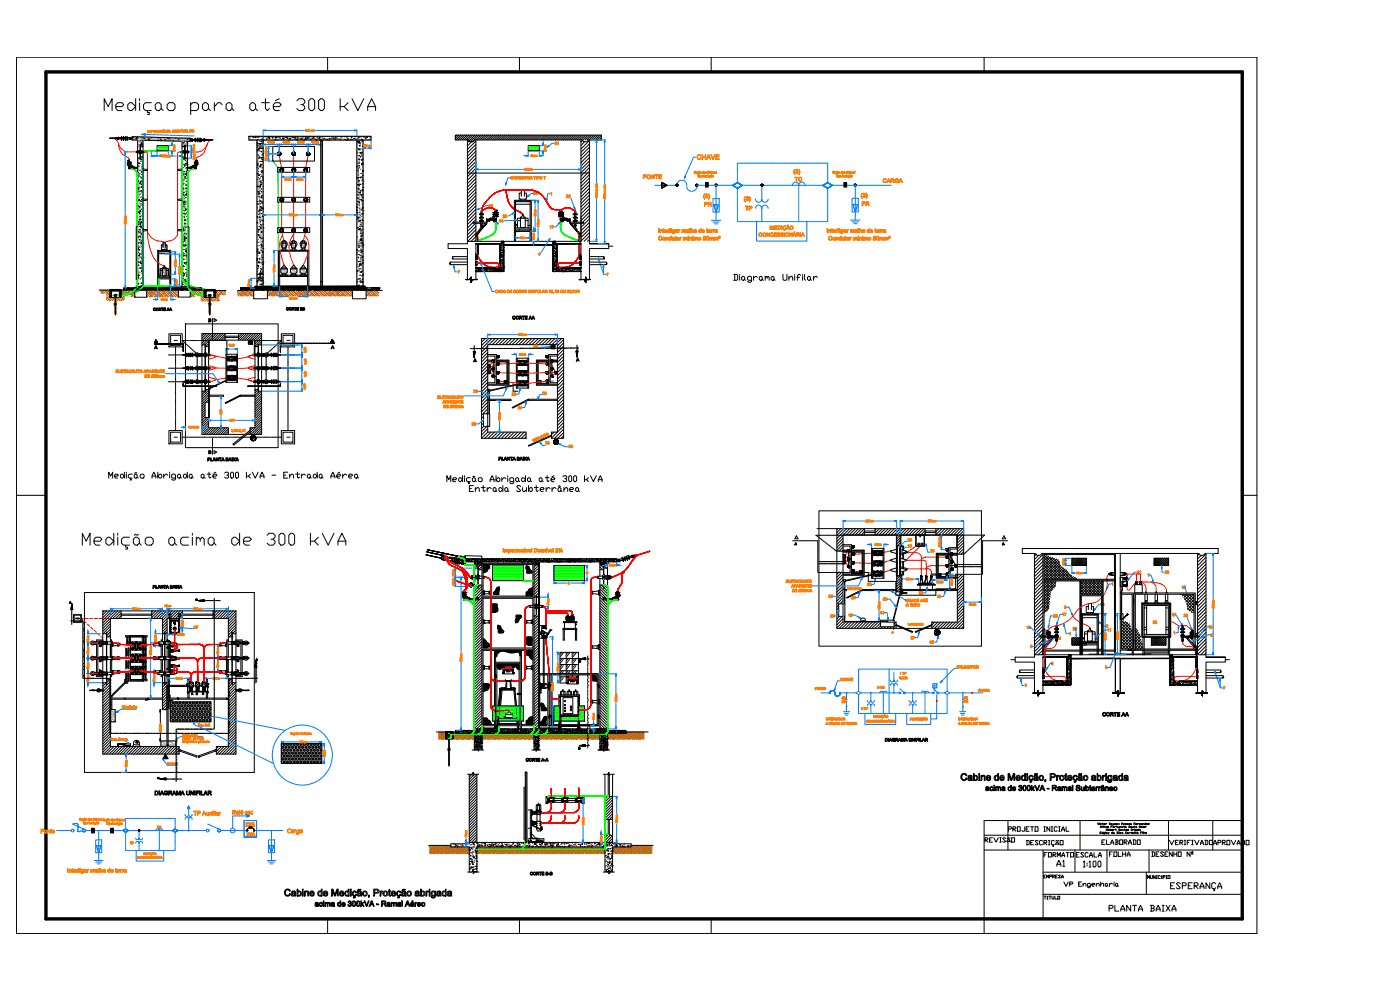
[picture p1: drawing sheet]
<svg xmlns="http://www.w3.org/2000/svg" width="420mm" height="297mm" viewBox="0 0 420 297" stroke-linecap="round" stroke-linejoin="round" font-family="sans-serif">
<defs><g id="words">
<text font-size="8.8" x="30" y="35.6">Mediçao para até 300 kVA</text>
<text font-size="8.4" x="23.6" y="165.8">Medição acima de 300 kVA</text>
<g font-size="4.9">
<text x="316.1" y="261.1">A1</text>
<text x="331.6" y="274.5">PLANTA BAIXA</text>
</g>
<g font-size="4.4">
<text x="294.2" y="254">REVISÃO</text>
<text x="331.6" y="258.2">FOLHA</text>
</g>
<text font-size="4" x="321.7" y="258.2">ESCALA</text>
</g></defs>
<!-- layer: C93-95-97 -->
<g fill="none" stroke="#bababa" stroke-width=".3">
<path d="M39.7 41.8h17.4v.2l-17.4-.2 17.4 .2h-17.4zM39.7 41.8l17.4 .2h-17.4zM39.7 42h17.4zM39.7 42h17.4h-17.2h17.2v.4zM39.7 41l17.4 .5h-17.4zM39.7 41.5h17.4zM39.7 41.5l17.4 .1v.2l-17.4-.2h17.4zM39.7 41.6h17.4v.2l-17.4-.2 17.4 .2h-17.4zM39.7 41.6l17.4 .2v.2l-17.4-.2h17.4h-17.4zM39.9 42h17.2v.4zM41.3 42.1h1.6v1.4zM41.3 47.4h.7v.3z"/>
<path d="M41.3 47.4h.7v.3l-.7-.3 .7 .3h-.7zM41.3 47.4l.7 .3h-.7zM41.3 47.7h1.6v38.3zM41.3 47.7h1.6v38.3l-1.6-38.3 1.6 38.3h-1.6zM41.3 47.7l1.6 38.3h-1.6zM41.3 42l1.6 .1zM41.3 42.1l1.6 1.4h-1.6zM41.3 42.1l1.7 1.4h-1.7zM41.3 43.5h.7v.3zM41.3 43.5h.7v.3l-.7-.3 .7 .3h-.7zM41.3 43.5l.7 .3h-.7zM42.1 47.1h.8v.6z"/>
<path d="M42.1 43.5h.8v.5zM42.1 47.1l.8 .6h-.8zM42.1 47.1l.9 .6h-.9zM42.1 43.5l.8 .5h-.8zM42.1 43.5l.9 .5h-.9zM54.6 47.1h.8v.6zM54.6 47.1h.8v.6l-.8-.6 .8 .6h-.8zM54.6 47.1l.8 .6h-.8zM54.6 47.7h1.7v38.3zM54.6 47.7h1.7v38.3l-1.7-38.3 1.7 38.3h-1.7zM54.6 47.7l1.7 38.3h-1.7zM54.6 42.4h1.7z"/>
<path d="M54.6 42.4h1.7v1.1zM54.6 42.4l1.7 1.1h-1.7zM54.6 43.5h.8v.5zM54.6 43.5h.8v.5l-.8-.5 .8 .5h-.8zM54.6 43.5l.8 .5h-.8zM55.5 47.4h.8v.3zM55.5 47.4h.8v.3l-.8-.3 .8 .3h-.8zM55.5 47.4l.8 .3h-.8zM55.5 43.5h.8v.3zM55.5 43.5h.8v.3l-.8-.3 .8 .3h-.8zM55.5 43.5l.8 .3h-.8zM57.1 41.5h-17.4h17.4"/>
<path d="M57.1 42h-17.4h17.4M74.7 40.9h36.7zM74.7 40.9l36.7 1.1h-36.7zM74.7 40.9h36.7v1.1zM77.1 42.1h1.9zM77.1 42.1h1.9v43.9zM77.1 42.1h1.9v43.9l-1.9-43.9 1.9 43.9h-1.9zM77.1 42.1l1.9 43.9h-1.9zM79 42.1h-1.9h1.9M107.1 42.1h1.9zM107.1 42.1h1.9h-1.9M107.1 42.1h1.9v43.9z"/>
<path d="M107.1 42.1h1.9v43.9l-1.9-43.9 1.9 43.9h-1.9zM107.1 42.1l1.9 43.9h-1.9zM111.4 40.9h-36.7h36.7M111.4 42l-36.7-1.1v1.1h36.7M85.2 79.5l.7 .9h-1.3zM85.2 79.5l.8 .9h-1.5zM88.2 79.5h.1M88.1 79.5l.7 .9h-1.4l.7-.9 .7 .9zM88.1 79.5l.7 .9h-1.4zM91 79.5l.7 .9h-1.4zM37.1 86.4l23.4 .6h-23.4h23.4h-23.4h23.4h-23.4zM37.1 86.4l23.4 .6h-23.4z"/>
<path d="M37.1 86.4h23.4v.6zM40.9 86h.4h-.4M40.9 86h.4zM40.9 86h15.8v.4zM40.9 86h15.8v.4l-15.8-.4 15.8 .4h-15.8zM40.9 86l15.8 .4h-15.8zM42.9 86h13.8h-13.8M42.9 86h13.8zM84.3 80.7l.3-.3h1.3l.4 .3-1.7-.3 1.6 .3zM84.3 80.7h1.9h-1.9l.3-.3 1.6 .3v1zM84.3 80.7h1.9v1l-1.9-1 1.9 1h-1.9zM84.3 80.7l1.9 1-.5 .4-1.4-.4h1.9h-1.9z"/>
<path d="M84.3 81.7h1.9l-.5 .4-1.4-.4 1.4 .4h-.9zM84.3 81.7l1.4 .4v.4l-.9-.4h.9h-.9zM84.3 82.5l1.9 .1zM84.6 80.4h1.3l.3 .3zM84.8 82.1h.9v.4l-.9-.4 .9 .4h-.9zM84.8 82.1l.9 .4h-.9zM87.2 80.7l.3-.3 1.6 .3zM87.2 80.6l1.9 .1v1zM87.2 80.7l.3-.3h1.3l.3 .3-1.6-.3 1.6 .3zM87.2 80.7h1.9v1zM87.2 80.7l1.9 1h-1.9zM87.2 81.7h1.9l-.5 .4z"/>
<path d="M87.2 81.7h1.9l-.5 .4-1.4-.4 1.4 .4h-.9zM87.2 81.7l1.4 .4h-.9zM87.2 82.5l1.9 .1zM87.5 80.4h1.3l.3 .3zM87.7 82.1h.9v.4zM87.7 82.1h.9v.4l-.9-.4 .9 .4h-.9zM87.7 82.1l.9 .4h-.9zM90 80.7l.3-.3 1.7 .3zM90.1 80.7h1.9v1zM90.1 80.7h1.9v1l-1.9-1 1.9 1h-1.9zM90.1 80.7l1.9 1h-1.9zM90.1 81.7h1.9l-.5 .4z"/>
<path d="M90.1 81.7h1.9l-.5 .4-1.4-.4 1.4 .4h-1zM90.1 81.7l1.4 .4h-1zM90.1 82.5l1.9 .1zM90.3 80.4h1.4l.3 .3zM90.3 80.4h1.4l.3 .3-1.7-.3 1.7 .3h-1.9zM90.5 82.1h1v.4zM90.5 82.1h1v.4l-1-.4 1 .4h-1zM90.5 82.1l1 .4h-1zM33 213.1l.2-.2zM33 212.9h.2l-.2 .2zM33 212.9h.2zM33 214h.2l-.2 .2z"/>
<path d="M33 214.2l.2-.2zM33 213.1h.2v.9zM33 213.1h.2v.9l-.2-.9 .2 .9h-.2zM33 213.1l.2 .9h-.2zM33 215h.2l-.2 .3zM33 215l.2 .3zM33 214.2h.2v.8zM33 214.2h.2v.8l-.2-.8 .2 .8h-.2zM33 214.2l.2 .8h-.2zM33 216.1h.2l-.2 .3zM33 216.1l.2 .3zM33 215.3h.2v.8z"/>
<path d="M33 215.3h.2v.8l-.2-.8 .2 .8h-.2zM33 215.3l.2 .8h-.2zM33 216.3l.2 .3zM33.2 212.9h.1M33.2 212.8l.1 .2zM33.3 213h.1M33.2 212.9v.2zM33.2 214l-.2 .2zM33.2 213.1v.9zM33.2 214v.2zM33.2 215l-.2 .3zM33.2 214.2v.8z"/>
<path d="M33.2 215v.3zM33.2 216.1l-.2 .3zM33.2 215.3v.8zM33.2 216.1v.3zM33.2 216.3v.3zM33.2 212.9h1.4v1.1zM33.2 212.9l1.4 1.1h-1.4zM33.2 212.8l1.4 .1v1.1zM33.2 214h1.4v.2zM33.2 214h1.4v.2l-1.4-.2 1.4 .2h-1.4zM33.2 214l1.4 .2h-1.4zM33.2 214.2h1.4v.8z"/>
<path d="M33.2 214.2h1.4v.8l-1.4-.8 1.4 .8h-1.4zM33.2 214.2l1.4 .9-1.4-.1zM33.2 215h1.4v1.6zM33.2 215h1.4v1.6l-1.4-1.6 1.4 1.6h-1.4zM33.2 215l1.4 1.6h-1.4zM37.4 203.9l.1 .7zM37.4 204.6h.1M37.5 204.6h.1M37.4 204.6l.1 .4zM37.5 204.6h.2zM37.5 203.9h.7v.4zM37.5 203.9l.7 .4h-.7z"/>
<path d="M37.5 203.9l.7 .5-.7-.1zM37.5 204.3l.3 .1zM37.5 204.4h.3zM37.5 204.4h.2zM37.5 204.4l.2 .1zM37.5 204.5h.2zM37.5 204.5l.2 .1zM37.5 204.6h.3zM37.5 204.6h.7v.4zM37.5 204.6l.7 .4h-.7zM37.8 204.6h-.3h.3M37.8 204.3l.4 .1z"/>
<path d="M37.8 204.6h.4zM37.9 204.6h.3zM51.1 210.6h.8zM51.1 210.6l.7 .1zM51.1 210.7h.7zM51.1 210.7l.6 .1zM51.1 211.1h.7zM51.1 211.1l.9 .1zM51.1 211.2h12.2v.2zM51.1 211.2h12.2v.2l-12.2-.2 12.2 .2h-12.2zM51.1 211.2l12.2 .2v.2l-.7-.2h.7h-12.2zM51.1 211.4h.4l-.3 .2z"/>
<path d="M51.1 211.4l.1 .2zM51.1 211.6l.1 .3zM51.1 211.9l.4 .1zM51.1 212h12.2v.3zM51.1 212h12.2v.3l-12.2-.3 12.2 .3h-12.2zM51.1 212l12.2 .3h-12.2zM51.1 212.3h.9zM51.1 212.3l.7 .1zM51.1 212.4h.7zM51.1 212.4l.6 .1zM51.1 212.8h.7zM51.1 212.8l.9 .1z"/>
<path d="M51.1 212.9h12.2v.3zM51.1 212.9h12.2v.3l-12.2-.3 12.2 .3h-12.2zM51.1 212.9l12.2 .4-12.2-.1zM51.1 213.2h.4zM51.1 213.2l.1 .1zM51.1 213.3l.1 .3zM51.1 213.6l.4 .2zM51.1 213.6l.4 .2-.4-.2 .4 .2h-.4zM51.1 213.6l.4 .2h-.4zM51.1 213.8h12.2v.3zM51.1 213.8h12.2v.3l-12.2-.3 12.2 .3h-12.2zM51.1 213.8l12.2 .3h-12.2z"/>
<path d="M51.1 214.1h.9zM51.1 214.1l.7 .1zM51.1 214.2h.7zM51.1 214.2h.6zM51.1 214.6h.7zM51.1 214.6l.9 .1zM51.1 214.7h12.2v.3zM51.1 214.7h12.2v.3l-12.2-.3 12.2 .3h-12.2zM51.1 214.7l12.2 .3v.1l-.7-.1h.7h-12.2zM51.1 215h.4l-.3 .1zM51.1 215l.1 .1zM51.1 215.1l.1 .3z"/>
<path d="M51.1 215.4l.4 .1zM51.1 215.4l.4 .1-.4-.1 .4 .1h-.4zM51.1 215.4l.4 .1h-.4zM51.1 215.5h12.2v.3zM51.1 215.5h12.2v.3l-12.2-.3 12.2 .3h-12.2zM51.1 215.5l12.2 .3h-12.2zM51.1 215.8h.9zM51.1 215.8l.7 .1zM51.1 215.9h.7zM51.1 215.9l.6 .1zM51.1 216.3h.7zM51.1 216.3l.7 .1z"/>
<path d="M51.1 216.4h.9zM51.1 216.4l12.2 .2zM51.2 210.7l.5 .1v.2zM51.2 212.5h.5v.3zM51.2 214.2h.5v.3zM51.2 216h.5v.3zM51.2 210.8h.5v.2zM51.2 210.8l.5 .2h-.5zM51.2 210.8l.6 .2h-.6zM51.2 211l.6 .1zM51.2 212.5l.5 .3h-.5zM51.2 212.5l.6 .3h-.6z"/>
<path d="M51.2 212.8h.6zM51.2 214.2l.5 .3h-.5zM51.2 214.2l.6 .3h-.6zM51.2 214.5l.6 .1zM51.2 216l.5 .3h-.5zM51.2 216l.6 .3h-.6zM51.2 216.3h.6zM51.5 211.4h1l-.3 .2zM51.5 211.4l.7 .2zM51.5 212h1zM51.5 213.2h1zM51.5 213.2l.7 .1z"/>
<path d="M51.5 213.8l.2-.2 .8 .2-.8-.2 .8 .2zM51.5 213.8l.2-.2 .8 .2zM51.5 215h1l-.3 .1zM51.5 215l.7 .1zM51.5 215.5l.2-.1 .8 .1-.8-.1 .8 .1zM51.5 215.5l.2-.1 .8 .1zM51.7 211.6h.5v.3zM51.7 213.3h.5v.3zM51.7 215.1h.5v.3zM51.7 211.6l.5 .3h-.5zM51.7 211.6l.6 .3h-.6zM51.7 211.9l.8 .1z"/>
<path d="M51.7 213.3l.5 .3h-.5zM51.7 213.3l.6 .3h-.6zM51.7 213.6l.8 .2zM51.7 215.1l.5 .3h-.5zM51.7 215.1l.6 .3h-.6zM51.7 215.4l.8 .1zM51.8 214.6h-.7h.7M51.9 211.2l.3-.2 .8 .2zM51.9 212.9h1.1zM51.9 216.4h1.1zM52 211.2l.2-.2 .8 .2-.8-.2 .8 .2zM52 212.3h1z"/>
<path d="M52 212.3l.8 .1zM52 212.9h1zM52 214.1h1zM52 214.1l.8 .1zM52 214.7h1zM52 215.8h1zM52 215.8l.8 .1zM52 216.4h1zM52.1 210.6h.8l-.2 .2zM52.1 210.6l.6 .2zM52.1 212.4h.7zM52.1 212.4l.6 .1z"/>
<path d="M52.1 212.8h.7zM52.1 212.8l.9 .1zM52.1 214.2h.7zM52.1 214.2h.6zM52.1 214.6h.7zM52.1 214.6l.9 .1zM52.1 215.9h.7zM52.1 215.9l.6 .1zM52.1 216.4h.7zM52.1 216.4h.9zM52.2 210.7l.5 .1v.2zM52.2 212.5h.5v.3z"/>
<path d="M52.2 214.2h.5v.3zM52.2 216h.5v.3zM52.2 210.8h.5v.2zM52.2 210.8l.5 .2h-.5zM52.2 210.8l.6 .2h-.6zM52.2 211l.8 .2zM52.2 212.5l.5 .3h-.5zM52.2 212.5l.6 .3h-.6zM52.2 212.8h.6zM52.2 214.2l.5 .3h-.5zM52.2 214.2l.6 .3h-.6zM52.2 214.5l.6 .1z"/>
<path d="M52.2 216l.5 .3h-.5zM52.2 216l.6 .3h-.6zM52.2 216.3l.6 .1zM52.4 213.8l.3-.2 .8 .2zM52.4 215.5l.3-.1 .8 .1zM52.5 211.4h1l-.3 .2zM52.5 211.4l.7 .2zM52.5 212h1zM52.5 213.2h1zM52.5 213.2l.7 .1zM52.5 213.8l.2-.2 .8 .2-.8-.2 .8 .2zM52.5 215h1l-.3 .1z"/>
<path d="M52.5 215l.7 .1zM52.5 215.5l.2-.1 .8 .1-.8-.1 .8 .1zM52.7 211.6h.5v.3zM52.7 213.3h.5v.3zM52.7 215.1h.5v.3zM52.7 211.6l.5 .3h-.5zM52.7 211.6l.6 .3h-.6zM52.7 211.9l.8 .1zM52.7 213.3l.5 .3h-.5zM52.7 213.3l.6 .3h-.6zM52.7 213.6l.8 .2zM52.7 215.1l.5 .3h-.5z"/>
<path d="M52.7 215.1l.6 .3h-.6zM52.7 215.4l.8 .1zM52.9 211.2l.3-.2 .8 .2zM52.9 212.9h1.1zM52.9 216.4h1.1zM53 211.2l.2-.2 .8 .2-.8-.2 .8 .2zM53 212.3h1zM53 212.3l.8 .1zM53 212.9h1zM53 214.1h1zM53 214.1l.8 .1zM53 214.7h1z"/>
<path d="M53 215.8h1zM53 215.8l.8 .1zM53 216.4h1zM53 210.6h1l-.3 .2zM53 210.6l.7 .2zM53.1 212.4h.7zM53.1 212.4l.6 .1zM53.1 212.8h.7zM53.1 212.8l.9 .1zM53.1 214.2h.7zM53.1 214.2h.6zM53.1 214.6h.7z"/>
<path d="M53.1 214.6l.9 .1zM53.1 215.9h.7zM53.1 215.9l.6 .1zM53.1 216.4h.7zM53.1 216.4h.9zM53.2 210.7l.5 .1v.2zM53.2 212.5h.5v.3zM53.2 214.2h.5v.3zM53.2 216h.5v.3zM53.2 210.8h.5v.2zM53.2 210.8l.5 .2h-.5zM53.2 210.8l.6 .2h-.6z"/>
<path d="M53.2 211l.8 .2zM53.2 212.5l.5 .3h-.5zM53.2 212.5l.6 .3h-.6zM53.2 212.8h.6zM53.2 214.2l.5 .3h-.5zM53.2 214.2l.6 .3h-.6zM53.2 214.5l.6 .1zM53.2 216l.5 .3h-.5zM53.2 216l.6 .3h-.6zM53.2 216.3l.6 .1zM53.5 213.8l.2-.2 .8 .2zM53.5 215.5l.2-.1 .8 .1z"/>
<path d="M53.5 211.4h1l-.2 .2zM53.5 211.4l.8 .2zM53.5 212h1zM53.5 213.2h1zM53.5 213.2l.8 .1zM53.5 213.8l.2-.2 .8 .2-.8-.2 .8 .2zM53.5 215h1l-.2 .1zM53.5 215l.8 .1zM53.5 215.5l.2-.1 .8 .1-.8-.1 .8 .1zM53.7 211.6h.6v.3zM53.7 213.3h.6v.3zM53.7 215.1h.6v.3z"/>
<path d="M53.7 211.6l.6 .3h-.6zM53.7 211.9l.8 .1zM53.7 213.3l.6 .3h-.6zM53.7 213.6l.8 .2zM53.7 215.1l.6 .3h-.6zM53.7 215.4l.8 .1zM54 211.2l.3-.2 .7 .2zM54 212.9h1zM54 216.4h1zM54 211.2l.3-.2 .7 .2-.7-.2 .7 .2zM54 212.3h1zM54 212.3l.8 .1z"/>
<path d="M54 214.1h1zM54 214.1l.8 .1zM54 214.7h1zM54 215.8h1zM54 215.8l.8 .1zM54 210.6h1l-.2 .2zM54 210.6l.8 .2zM54.1 212.4h.7zM54.1 212.4l.7 .1zM54.1 212.8h.7zM54.1 212.8l.9 .1zM54.1 214.2h.7z"/>
<path d="M54.1 214.6h.7zM54.1 214.6l.9 .1zM54.1 215.9h.7zM54.1 215.9l.7 .1zM54.1 216.4h.7zM54.1 216.4h.9zM54.2 210.7l.6 .1v.2zM54.2 212.5h.6v.3zM54.2 214.2h.6v.3zM54.2 216h.6v.3zM54.3 210.8h.5v.2zM54.3 210.8l.5 .2h-.5z"/>
<path d="M54.3 211l.7 .2zM54.3 212.5h.5v.3zM54.3 212.5l.5 .3h-.5zM54.3 212.8h.5zM54.3 214.2h.5v.3zM54.3 214.2l.5 .3h-.5zM54.3 214.5l.5 .1zM54.3 216h.5v.3zM54.3 216l.5 .3h-.5zM54.3 216.3l.5 .1zM54.5 213.8l.3-.2 .7 .2zM54.5 215.5l.3-.1 .7 .1z"/>
<path d="M54.5 211.4h1l-.2 .2zM54.5 211.4l.8 .2zM54.5 212h1zM54.5 213.2h1zM54.5 213.2l.8 .1zM54.5 213.8l.3-.2 .7 .2-.7-.2 .7 .2zM54.5 215h1l-.2 .1zM54.5 215l.8 .1zM54.5 215.5l.3-.1 .7 .1-.7-.1 .7 .1zM54.7 211.6h.6v.3zM54.7 213.3h.6v.3zM54.7 215.1h.6v.3z"/>
<path d="M54.8 211.6h.5v.3zM54.8 211.6l.5 .3h-.5zM54.8 211.9l.7 .1zM54.8 213.3h.5v.3zM54.8 213.3l.5 .3h-.5zM54.8 213.6l.7 .2zM54.8 215.1h.5v.3zM54.8 215.1l.5 .3h-.5zM54.8 215.4l.7 .1zM55 211.2h1zM55 212.9h1zM55 214.7h1z"/>
<path d="M55 216.4h1zM55 212.3h1zM55 212.3l.9 .1zM55 214.1h1zM55 214.1l.9 .1zM55 215.8h1zM55 215.8l.9 .1zM55.1 210.6h.9l-.2 .2zM55.1 210.6l.7 .2zM55.1 211.1h.8zM55.1 211.1l.9 .1zM55.1 212.4h.8z"/>
<path d="M55.1 212.4l.7 .1zM55.1 212.8h.8zM55.1 212.8l.9 .1zM55.1 214.2h.8zM55.1 214.2h.7zM55.1 214.6h.8zM55.1 214.6l.9 .1zM55.1 215.9h.8zM55.1 215.9l.7 .1zM55.1 216.4h.8zM55.1 216.4h.9zM55.2 210.7l.6 .1v.2z"/>
<path d="M55.2 212.5h.6v.3zM55.2 214.2h.6v.3zM55.2 216h.6v.3zM55.3 210.8h.5v.2zM55.3 210.8l.5 .2h-.5zM55.3 211l.6 .1zM55.3 212.5h.5v.3zM55.3 212.5l.5 .3h-.5zM55.3 212.8h.6zM55.3 214.2h.5v.3zM55.3 214.2l.5 .3h-.5zM55.3 214.5l.6 .1z"/>
<path d="M55.3 216h.5v.3zM55.3 216l.5 .3h-.5zM55.3 216.3l.6 .1zM55.5 213.8l.3-.2 .7 .2zM55.5 215.5l.3-.1 .7 .1zM55.5 211.4h1l-.2 .2zM55.5 211.4l.8 .2zM55.5 212h1zM55.5 213.2h1zM55.5 213.2l.8 .1zM55.5 213.8l.3-.2 .7 .2-.7-.2 .7 .2zM55.5 215h1l-.2 .1z"/>
<path d="M55.5 215l.8 .1zM55.5 215.5l.3-.1 .7 .1-.7-.1 .7 .1zM55.7 211.6h.6v.3zM55.7 213.3h.6v.3zM55.7 215.1h.6v.3zM55.8 211.6h.5v.3zM55.8 211.6l.5 .3h-.5zM55.8 211.9l.7 .1zM55.8 213.3h.5v.3zM55.8 213.3l.5 .3h-.5zM55.8 213.6l.7 .2zM55.8 215.1h.5v.3z"/>
<path d="M55.8 215.1l.5 .3h-.5zM55.8 215.4l.7 .1zM56 211.2h1.1zM56 212.9h1.1zM56 214.7h1.1zM56 216.4h1.1zM56 212.3h1.1zM56 212.3l.9 .1zM56 214.1h1.1zM56 214.1l.9 .1zM56 215.8h1.1zM56 215.8l.9 .1z"/>
<path d="M56.1 210.6h.9l-.2 .2zM56.1 210.6l.7 .2zM56.2 211.1h.7zM56.2 211.1l.9 .1zM56.2 212.4h.7zM56.2 212.4l.6 .1zM56.2 212.8h.7zM56.2 212.8l.9 .1zM56.2 214.2h.7zM56.2 214.2h.6zM56.2 214.6h.7zM56.2 214.6l.9 .1z"/>
<path d="M56.2 215.9h.7zM56.2 215.9l.6 .1zM56.2 216.4h.7zM56.2 216.4h.9zM56.2 210.7l.6 .1v.2zM56.2 212.5h.6v.3zM56.2 214.2h.6v.3zM56.2 216h.6v.3zM56.3 210.8h.5v.2zM56.3 210.8l.5 .2h-.5zM56.3 211l.6 .1zM56.3 212.5h.5v.3z"/>
<path d="M56.3 212.5l.5 .3h-.5zM56.3 212.8h.6zM56.3 214.2h.5v.3zM56.3 214.2l.5 .3h-.5zM56.3 214.5l.6 .1zM56.3 216h.5v.3zM56.3 216l.5 .3h-.5zM56.3 216.3l.6 .1zM56.5 213.8l.3-.2 .8 .2zM56.5 215.5l.3-.1 .8 .1zM56.5 211.4h1.1l-.3 .2zM56.5 211.4l.8 .2z"/>
<path d="M56.5 212h1.1zM56.5 213.2h1.1zM56.5 213.2l.8 .1zM56.5 213.8l.3-.2 .8 .2-.8-.2 .8 .2zM56.5 215h1.1l-.3 .1zM56.5 215l.8 .1zM56.5 215.5l.3-.1 .8 .1-.8-.1 .8 .1zM56.8 211.6h.5v.3zM56.8 213.3h.5v.3zM56.8 215.1h.5v.3zM56.8 211.6l.5 .3h-.5zM56.8 211.9l.8 .1z"/>
<path d="M56.8 213.3l.5 .3h-.5zM56.8 213.6l.8 .2zM56.8 215.1l.5 .3h-.5zM56.8 215.4l.8 .1zM57 211.2h1zM57 212.9h1zM57 214.7h1zM57 216.4h1zM57.1 211.2h.9zM57.1 212.3h.9zM57.1 212.3l.8 .1zM57.1 212.9h.9z"/>
<path d="M57.1 214.1h.9zM57.1 214.1l.8 .1zM57.1 214.7h.9zM57.1 215.8h.9zM57.1 215.8l.8 .1zM57.1 216.4h.9zM57.1 210.6h.9l-.2 .2zM57.1 210.6l.7 .2zM57.1 211.1h.8zM57.1 212.8h.8zM57.1 216.4h.8zM57.2 211.1l.8 .1z"/>
<path d="M57.2 212.4h.7zM57.2 212.4l.6 .1zM57.2 212.8l.8 .1zM57.2 214.2h.7zM57.2 214.2h.6zM57.2 214.6h.7zM57.2 214.6l.8 .1zM57.2 215.9h.7zM57.2 215.9l.6 .1zM57.2 216.4h.8zM57.3 210.8h.5v.2zM57.3 210.8l.5 .2h-.5z"/>
<path d="M57.3 210.7l.5 .1v.2zM57.3 211l.6 .1zM57.3 212.5h.5v.3zM57.3 212.5h.5v.3l-.5-.3 .5 .3h-.5zM57.3 212.5l.5 .3h-.5zM57.3 212.8h.6zM57.3 214.2h.5v.3zM57.3 214.5l.6 .1zM57.3 216h.5v.3zM57.3 216.3l.6 .1zM57.3 214.2l.5 .3h-.5zM57.3 216l.5 .3h-.5z"/>
<path d="M57.5 213.8l.3-.2 .7 .2zM57.5 215.5l.3-.1 .7 .1zM57.6 211.4h.9l-.2 .2zM57.6 211.4l.7 .2zM57.6 212h.9zM57.6 213.2h.9zM57.6 213.2l.7 .1zM57.6 213.8l.2-.2 .7 .2-.7-.2 .7 .2zM57.6 215h.9l-.2 .1zM57.6 215l.7 .1zM57.6 215.5l.2-.1 .7 .1-.7-.1 .7 .1zM57.8 211.6h.5v.3z"/>
<path d="M57.8 211.6h.5v.3l-.5-.3 .5 .3h-.5zM57.8 211.6l.5 .3h-.5zM57.8 211.9l.7 .1zM57.8 213.3h.5v.3zM57.8 213.3h.5v.3l-.5-.3 .5 .3h-.5zM57.8 213.3l.5 .3h-.5zM57.8 213.6l.7 .2zM57.8 215.1h.5v.3zM57.8 215.1h.5v.3l-.5-.3 .5 .3h-.5zM57.8 215.1l.5 .3h-.5zM57.8 215.4l.7 .1zM58 211.2l.3-.2 .7 .2z"/>
<path d="M58 212.9h1zM58 216.4h1zM58 211.2l.3-.2 .7 .2-.7-.2 .7 .2zM58 212.3h1l-.2 .2zM58 212.3l.8 .2zM58 214.1h1zM58 214.1l.9 .1zM58 214.7h1zM58 215.8h1zM58 215.8l.9 .1zM58.1 210.6h.9l-.2 .2zM58.1 210.6l.7 .2z"/>
<path d="M58.2 212.8h.7zM58.2 212.8l.8 .1zM58.2 214.2h.7zM58.2 214.2h.6zM58.2 214.6h.7zM58.2 214.6l.8 .1zM58.2 215.9h.7zM58.2 215.9l.6 .1zM58.2 216.4h.7zM58.2 216.4h.8zM58.3 210.8h.5v.2zM58.3 210.8l.5 .2h-.5z"/>
<path d="M58.3 210.7l.5 .1v.2zM58.3 211l.7 .2zM58.3 212.5h.5v.3zM58.3 212.5h.5v.3l-.5-.3 .5 .3h-.5zM58.3 212.5l.5 .3h-.5zM58.3 212.8h.6zM58.3 214.2h.5v.3zM58.3 214.2h.5v.3l-.5-.3 .5 .3h-.5zM58.3 214.2l.5 .3h-.5zM58.3 214.5l.6 .1zM58.3 216h.5v.3zM58.3 216h.5v.3l-.5-.3 .5 .3h-.5z"/>
<path d="M58.3 216l.5 .3h-.5zM58.3 216.3l.6 .1zM58.5 213.8l.3-.2 .7 .2zM58.5 215.5l.3-.1 .7 .1zM58.5 211.4h1l-.2 .2zM58.5 211.4l.8 .2zM58.5 212h1zM58.5 213.2h1zM58.5 213.2l.8 .1zM58.5 213.8l.3-.2 .7 .2-.7-.2 .7 .2zM58.5 215h1l-.2 .1zM58.5 215l.8 .1z"/>
<path d="M58.5 215.5l.3-.1 .7 .1-.7-.1 .7 .1zM58.8 211.6h.5v.3zM58.8 211.6h.5v.3l-.5-.3 .5 .3h-.5zM58.8 211.6l.5 .3h-.5zM58.8 211.9l.7 .1zM58.8 213.3h.5v.3zM58.8 213.3h.5v.3l-.5-.3 .5 .3h-.5zM58.8 213.3l.5 .3h-.5zM58.8 213.6l.7 .2zM58.8 215.1h.5v.3zM58.8 215.1h.5v.3l-.5-.3 .5 .3h-.5zM58.8 215.1l.5 .3h-.5z"/>
<path d="M58.8 215.4l.7 .1zM59 211.2l.3-.2 .8 .2zM59 212.9h1.1zM59 216.4h1.1zM59 211.2l.3-.2 .8 .2-.8-.2 .8 .2zM59 212.3h1.1l-.3 .2zM59 212.3l.8 .2zM59 214.1h1.1l-.3 .1zM59 214.1l.8 .1zM59 214.7h1.1zM59 215.8h1.1zM59 215.8l.9 .1z"/>
<path d="M59.1 210.6h.9l-.2 .2zM59.1 210.6l.7 .2zM59.2 212.8h.7zM59.2 212.8l.9 .1zM59.2 214.6h.7zM59.2 214.6l.9 .1zM59.2 215.9h.7zM59.2 215.9l.6 .1zM59.2 216.4h.7zM59.2 216.4h.9zM59.3 210.8h.5v.2zM59.3 210.8l.5 .2h-.5z"/>
<path d="M59.3 210.7l.5 .1v.2zM59.3 211l.8 .2zM59.3 212.5h.5v.3zM59.3 212.5h.5v.3l-.5-.3 .5 .3h-.5zM59.3 212.5l.5 .3h-.5zM59.3 212.8h.6zM59.3 214.2h.5v.3zM59.3 214.2h.5v.3l-.5-.3 .5 .3h-.5zM59.3 214.2l.5 .3h-.5zM59.3 214.5l.6 .1zM59.3 216h.5v.3zM59.3 216h.5v.3l-.5-.3 .5 .3h-.5z"/>
<path d="M59.3 216l.5 .3h-.5zM59.3 216.3l.6 .1zM59.5 213.8l.3-.2 .8 .2zM59.5 215.5l.3-.1 .8 .1zM59.5 211.4h1.1l-.3 .2zM59.5 211.4l.8 .2zM59.5 212h1.1zM59.5 213.2h1.1zM59.5 213.2l.8 .1zM59.5 213.8l.3-.2 .8 .2-.8-.2 .8 .2zM59.5 215h1.1l-.3 .1zM59.5 215l.8 .1z"/>
<path d="M59.5 215.5l.3-.1 .8 .1-.8-.1 .8 .1zM59.8 211.6h.5v.3zM59.8 211.6h.5v.3l-.5-.3 .5 .3h-.5zM59.8 211.6l.6 .3h-.6zM59.8 211.9l.8 .1zM59.8 213.3h.5v.3zM59.8 213.3h.5v.3l-.5-.3 .5 .3h-.5zM59.8 213.3l.6 .3h-.6zM59.8 213.6l.8 .2zM59.8 215.1h.5v.3zM59.8 215.1h.5v.3l-.5-.3 .5 .3h-.5zM59.8 215.1l.6 .3h-.6z"/>
<path d="M59.8 215.4l.8 .1zM60 211.2l.3-.2 .8 .2zM60 212.9h1.1zM60 216.4h1.1zM60.1 211.2l.2-.2 .8 .2-.8-.2 .8 .2zM60.1 212.3h1l-.3 .2zM60.1 212.3l.7 .2zM60.1 212.9h1zM60.1 214.1h1l-.3 .1zM60.1 214.1l.7 .1zM60.1 214.7h1zM60.1 215.8h1z"/>
<path d="M60.1 215.8l.7 .2zM60.1 216.4h1zM60.1 210.6h.9l-.2 .2zM60.1 210.6l.7 .2zM60.2 212.8h.7zM60.2 212.8l.9 .1zM60.2 214.6h.7zM60.2 214.6l.9 .1zM60.2 216.4h.7zM60.2 216.4h.9zM60.3 210.7l.5 .1v.2zM60.3 212.5h.5v.3z"/>
<path d="M60.3 210.8h.5v.2zM60.3 210.8l.5 .2h-.5zM60.3 210.8l.6 .2h-.6zM60.3 211l.8 .2zM60.3 212.5l.5 .3h-.5zM60.3 212.5l.6 .3h-.6zM60.3 212.8h.6zM60.3 214.2h.5v.3zM60.3 214.2h.5v.3l-.5-.3 .5 .3h-.5zM60.3 214.2l.6 .3h-.6zM60.3 214.5l.6 .1zM60.3 216h.5v.3z"/>
<path d="M60.3 216h.5v.3l-.5-.3 .5 .3h-.5zM60.3 216l.6 .3h-.6zM60.3 216.3l.6 .1zM60.5 213.8l.3-.2 .8 .2zM60.5 215.5l.3-.1 .8 .1zM60.6 211.4h1l-.3 .2zM60.6 211.4l.7 .2zM60.6 212h1zM60.6 213.2h1zM60.6 213.2l.7 .1zM60.6 213.8l.2-.2 .8 .2-.8-.2 .8 .2zM60.6 215h1l-.3 .1z"/>
<path d="M60.6 215l.7 .1zM60.6 215.5l.2-.1 .8 .1-.8-.1 .8 .1zM60.8 211.6h.5v.3zM60.8 211.6h.5v.3l-.5-.3 .5 .3h-.5zM60.8 211.6l.6 .3h-.6zM60.8 211.9l.8 .1zM60.8 213.3h.5v.3zM60.8 213.3h.5v.3l-.5-.3 .5 .3h-.5zM60.8 213.3l.6 .3h-.6zM60.8 213.6l.8 .2zM60.8 215.1h.5v.3zM60.8 215.1h.5v.3l-.5-.3 .5 .3h-.5z"/>
<path d="M60.8 215.1l.6 .3h-.6zM60.8 215.4l.8 .1zM61 211.2h1.1zM61 212.9h1.1zM61 214.7h1.1zM61 216.4h1.1zM61.1 211.2h1zM61.1 212.3h1zM61.1 212.3l.8 .1zM61.1 212.9h1zM61.1 214.1h1zM61.1 214.1l.8 .1z"/>
<path d="M61.1 214.7h1zM61.1 215.8h1zM61.1 215.8l.9 .1zM61.1 216.4h1zM61.1 210.6h.9l-.2 .2zM61.1 210.6l.7 .2zM61.2 211.1h.7zM61.2 212.8h.7zM61.2 214.6h.8zM61.2 214.6l.9 .1zM61.2 215.9h.8zM61.2 215.9l.6 .1z"/>
<path d="M61.2 216.4h.7zM61.2 211.1l.9 .1zM61.2 212.4h.7zM61.2 212.4l.6 .1zM61.2 212.8l.9 .1zM61.2 214.2h.7zM61.2 214.2h.6zM61.2 216.4h.9zM61.3 210.7l.5 .1v.2zM61.3 212.5h.5v.3zM61.3 214.2h.5v.3zM61.3 216h.5v.3z"/>
<path d="M61.3 210.8h.5v.2zM61.3 210.8l.5 .2h-.5zM61.3 210.8l.6 .2h-.6zM61.3 211l.6 .1zM61.3 212.5l.5 .3h-.5zM61.3 212.5l.6 .3h-.6zM61.3 212.8h.6zM61.3 214.2l.5 .3h-.5zM61.3 214.2l.6 .3h-.6zM61.3 214.5l.7 .1zM61.3 216l.5 .3h-.5zM61.3 216l.6 .3h-.6z"/>
<path d="M61.3 216.3l.6 .1zM61.5 213.8l.3-.2 .8 .2zM61.5 215.5l.3-.1 .8 .1zM61.6 211.4h1l-.3 .2zM61.6 211.4l.7 .2zM61.6 212h1zM61.6 213.2h1zM61.6 213.2l.7 .1zM61.6 213.8l.2-.2 .8 .2-.8-.2 .8 .2zM61.6 215h1l-.3 .1zM61.6 215l.7 .1zM61.6 215.5l.2-.1 .8 .1-.8-.1 .8 .1z"/>
<path d="M61.8 211.6h.5v.3zM61.8 213.3h.5v.3zM61.8 215.1h.5v.3zM61.8 211.6l.5 .3h-.5zM61.8 211.6l.6 .3h-.6zM61.8 211.9l.8 .1zM61.8 213.3l.5 .3h-.5zM61.8 213.3l.6 .3h-.6zM61.8 213.6l.8 .2zM61.8 215.1l.5 .3h-.5zM61.8 215.1l.6 .3h-.6zM61.8 215.4l.8 .1z"/>
<path d="M62 211.2h1.1zM62 212.9h1.1zM62 214.7h1.1zM62 216.4h1.1zM62.1 211.2h1zM62.1 212.3h1zM62.1 212.3l.8 .1zM62.1 212.9h1zM62.1 214.1h1zM62.1 214.1l.8 .1zM62.1 214.7h1zM62.1 215.8h1z"/>
<path d="M62.1 215.8l.8 .1zM62.1 216.4h1zM62.1 210.6h1l-.2 .2zM62.1 210.6l.8 .2zM62.2 211.1h.7zM62.2 212.8h.7zM62.2 214.6h.7zM62.2 214.6l.9 .1zM62.2 215.9h.7zM62.2 215.9l.7 .1zM62.2 216.4h.7zM62.3 211.1l.8 .1z"/>
<path d="M62.3 212.4h.6zM62.3 212.4l.6 .1zM62.3 212.8l.8 .1zM62.3 214.2h.6zM62.3 216.4h.8zM62.3 210.7l.6 .1v.2zM62.3 212.5h.6v.3zM62.3 214.2h.6v.3zM62.3 216h.6v.3zM62.3 210.8h.6v.2zM62.3 210.8l.6 .2h-.6zM62.3 211l.6 .1z"/>
<path d="M62.3 212.5l.6 .3h-.6zM62.3 212.8h.6zM62.3 214.2l.6 .3h-.6zM62.3 214.5l.6 .1zM62.3 216l.6 .3h-.6zM62.3 216.3l.6 .1zM62.6 213.8l.3-.2 .4 .2zM62.6 215.5l.3-.1 .4 .1zM62.6 211.4h.7v.2zM62.6 211.4l.7 .2zM62.6 212l.7-.1zM62.6 212h.7z"/>
<path d="M62.6 213.2l.7 .1zM62.6 213.8l.7-.2v.2l-.4-.2 .4 .2zM62.6 215h.7v.1zM62.6 215l.7 .1zM62.6 215.5l.7-.1v.1l-.4-.1 .4 .1zM62.8 211.6h.5v.3zM62.8 213.3h.5v.3zM62.8 215.1h.5v.3zM62.9 211.6h.4v.3zM62.9 211.6l.4 .3h-.4zM62.9 211.9l.4 .1zM62.9 213.3h.4v.3z"/>
<path d="M62.9 213.3l.4 .3h-.4zM62.9 213.6h.4v.2zM62.9 215.1h.4v.3zM62.9 215.1l.4 .3h-.4zM62.9 215.4h.4v.1zM63.1 211.2l.2-.1zM63.1 212.9l.2-.1zM63.1 216.4h.2zM63.1 212.3l.2 .1zM63.1 214.1l.2 .1zM63.1 214.7l.2-.1zM63.1 215.8l.2 .1z"/>
<path d="M48.2 222.3h1.9v1.2zM48.3 222.3h1.8v1.2zM48.3 222.3l1.8 1.2h-1.8zM48.3 222.3l1.9 1.2h-1.9zM48.3 223.5l1.8 .1zM48.3 223.6h1.8zM48.3 223.6l1.8 .1zM48.3 223.7h1.8zM48.3 223.7h1.7zM48.3 223.7l1.8 .1zM48.3 223.8h1.8zM48.3 223.8l1.8 .1z"/>
<path d="M48.3 223.8l1.9 .1zM48.3 223.9h1.9zM48.3 223.9h2zM50 223.7h-1.7h1.7M50.1 223.8h-1.8h1.8M50.2 223.9h-1.9h1.9M50.3 223.9h2.5zM50.3 223.9l2.5 .1zM50.3 223.9h2.5h-2.5M50.4 223.9h2.4zM50.4 222.3h2.4v1.2zM50.4 222.3h2.4v1.2l-2.4-1.2 2.4 1.2h-2.4z"/>
<path d="M50.4 222.3l2.4 1.2h-2.4zM50.4 223.5l2.4 .1zM50.5 223.6h2.3zM50.5 223.6l2.3 .1zM50.5 223.7h2.3zM50.5 223.7l2.3 .1zM50.5 223.8h2.3zM50.5 223.8l2.3 .1zM52.8 223.7h-2.3h2.3M52.8 223.8h-2.3h2.3M52.8 223.9h-2.4h2.4M84.4 225.3h.7z"/>
<path d="M84.4 223.1h.8zM84.4 223.1l.7 .1zM84.4 223.2h.7zM84.4 223.2h.6zM84.4 223.5h.7zM84.4 223.5l.8 .2zM84.4 223.7h12.1v.2zM84.4 223.7h12.1v.2l-12.1-.2 12.1 .2h-12.1zM84.4 223.7l12.1 .2v.2l-.6-.2h.6h-12.1zM84.4 223.9h.4l-.3 .2zM84.4 223.9l.1 .2zM84.4 224.1l.1 .3z"/>
<path d="M84.4 224.4l.4 .1zM84.4 224.5h12.1v.3zM84.4 224.5h12.1v.3l-12.1-.3 12.1 .3h-12.1zM84.4 224.5l12.1 .3h-12.1zM84.4 224.8h.8zM84.4 224.8l.7 .1zM84.4 224.9h.7zM84.4 224.9l.6 .1zM84.4 225.3l.8 .1zM84.4 225.4h12.1v.3zM84.4 225.4h12.1v.3l-12.1-.3 12.1 .3h-12.1zM84.4 225.4l12.1 .4-12.1-.1z"/>
<path d="M84.4 225.7h.4zM84.4 225.7l.1 .1zM84.4 225.8l.1 .3zM84.4 226.1l.4 .2zM84.4 226.1l.4 .2-.4-.2 .4 .2h-.4zM84.4 226.1l.4 .2h-.4zM84.4 226.3h12.1v.3zM84.4 226.3h12.1v.3l-12.1-.3 12.1 .3h-12.1zM84.4 226.3l12.1 .3h-12.1zM84.4 226.6h.8zM84.4 226.6l.7 .1zM84.4 226.7h.7z"/>
<path d="M84.4 226.7h.6zM84.4 227.1h.7zM84.4 227.1h.8zM84.4 227.1h12.1v.3zM84.4 227.1h12.1v.3l-12.1-.3 12.1 .3h-12.1zM84.4 227.1l12.1 .3v.2l-.6-.2h.6h-12.1zM84.4 227.4h.4l-.3 .2zM84.4 227.4l.1 .2zM84.4 227.6l.1 .3zM84.4 227.9l.4 .1zM84.4 227.9l.4 .1-.4-.1 .4 .1h-.4zM84.4 227.9l.4 .1h-.4z"/>
<path d="M84.4 228h12.1v.3zM84.4 228h12.1v.3l-12.1-.3 12.1 .3h-12.1zM84.4 228l12.1 .3h-12.1zM84.4 228.3h.8zM84.4 228.3l.7 .1zM84.4 228.4h.7zM84.4 228.4l.6 .1zM84.4 228.8h.7zM84.4 228.8l.8 .1zM84.4 228.9l12.1 .2zM84.5 223.2h.5v.3zM84.5 224.9l.5 .1v.2z"/>
<path d="M84.5 226.7h.5v.3zM84.5 228.5h.5v.3zM84.5 223.2l.5 .3h-.5zM84.5 223.2l.6 .3h-.6h.5h-.5zM84.5 225h.5v.2zM84.5 225l.5 .2h-.5zM84.5 225.2l.6 .1zM84.5 226.7l.5 .3h-.5zM84.5 226.7l.6 .4-.6-.1h.5h-.5zM84.5 228.5l.5 .3h-.5zM84.5 228.5l.6 .3h-.6h.5h-.5zM84.7 226.3l.3-.2 .8 .2z"/>
<path d="M84.7 228l.3-.1 .8 .1zM84.8 223.9h1l-.3 .2zM84.8 223.9l.7 .2zM84.8 224.5h1zM84.8 225.7h1zM84.8 225.7l.7 .1zM84.8 226.3l.2-.2 .8 .2-.8-.2 .8 .2zM84.8 227.4h1l-.3 .2zM84.8 227.4l.7 .2zM84.8 228l.2-.1 .8 .1-.8-.1 .8 .1zM85 224.1h.5v.3zM85 225.8h.5v.3z"/>
<path d="M85 227.6h.5v.3zM85 224.1l.5 .3h-.5zM85 224.4l.8 .1zM85 225.8l.5 .3h-.5zM85 226.1l.8 .2zM85 227.6l.5 .3h-.5zM85 227.9l.8 .1zM85.1 227.1h-.7h.7M85.1 228.8h-.7h.7M85.2 225.4h1.1zM85.2 223.7l.3-.2 .8 .2-.8-.2 .8 .2zM85.2 223.7l.3-.2 .8 .2z"/>
<path d="M85.2 224.8h1.1zM85.2 224.8l.9 .1zM85.2 226.6h1.1zM85.2 226.6h.9zM85.2 227.1h1.1zM85.2 228.3h1.1zM85.2 228.3l.9 .1zM85.2 228.9h1.1zM85.3 223.1h.9zM85.3 223.1l.7 .1zM85.4 224.9h.7zM85.4 224.9l.6 .1z"/>
<path d="M85.4 225.3h.7zM85.4 225.3l.9 .1zM85.4 226.6h.7zM85.4 226.6l.6 .1zM85.4 227.1h.7zM85.4 227.1h.9zM85.4 228.4h.7zM85.4 228.4l.6 .1zM85.4 228.8h.7zM85.4 228.8l.9 .1zM85.5 223.2h.5v.3zM85.5 224.9l.5 .1v.2z"/>
<path d="M85.5 226.7h.5v.3zM85.5 228.5h.5v.3zM85.5 223.2l.5 .3h-.5zM85.5 223.5l.8 .2zM85.5 225h.5v.2zM85.5 225l.5 .2h-.5zM85.5 225.2l.6 .1zM85.5 226.7l.5 .3h-.5zM85.5 227l.6 .1zM85.5 228.5l.5 .3h-.5zM85.5 228.8h.6zM85.7 228l.3-.1 .8 .1z"/>
<path d="M85.8 223.9h1l-.2 .2zM85.8 223.9l.8 .2zM85.8 224.5h1zM85.8 225.7h1zM85.8 225.7l.7 .1zM85.8 226.3l.2-.2 .8 .2-.8-.2 .8 .2zM85.8 226.3l.2-.2 .8 .2zM85.8 227.4h1l-.2 .2zM85.8 227.4l.8 .2zM85.8 228l.2-.1 .8 .1-.8-.1 .8 .1zM86 224.1h.5v.3zM86 225.8h.5v.3z"/>
<path d="M86 227.6h.5v.3zM86 224.1l.5 .3h-.5zM86 224.1l.6 .3h-.6zM86 224.4l.8 .1zM86 225.8l.5 .3h-.5zM86 225.8l.6 .3h-.6zM86 226.1l.8 .2zM86 227.6l.5 .3h-.5zM86 227.6l.6 .3h-.6zM86 227.9l.8 .1zM86.2 223.7l.3-.2 .8 .2zM86.2 225.4h1.1z"/>
<path d="M86.3 223.7l.2-.2 .8 .2-.8-.2 .8 .2zM86.3 224.8h1zM86.3 224.8l.9 .1zM86.3 225.4h1zM86.3 226.6h1zM86.3 226.6h.9zM86.3 227.1h1zM86.3 228.3h1zM86.3 228.3l.9 .1zM86.3 228.9h1zM86.3 223.1h.9zM86.3 223.1l.7 .1z"/>
<path d="M86.4 224.9h.8zM86.4 224.9l.6 .1zM86.4 225.3h.8zM86.4 225.3l.9 .1zM86.4 226.6h.8zM86.4 226.6l.6 .1zM86.4 227.1h.8zM86.4 227.1h.9zM86.4 228.4h.8zM86.4 228.4l.6 .1zM86.4 228.8h.8zM86.4 228.8l.9 .1z"/>
<path d="M86.5 223.2h.5v.3zM86.5 223.2h.5v.3l-.5-.3 .5 .3h-.5zM86.5 223.2l.6 .3h-.6zM86.5 223.5l.8 .2zM86.5 225h.5v.2zM86.5 225l.5 .2h-.5zM86.5 224.9l.5 .1v.2zM86.5 225l.6 .2h-.6zM86.5 225.2l.7 .1zM86.5 226.7h.5v.3zM86.5 227l.7 .1zM86.5 228.5h.5v.3z"/>
<path d="M86.5 228.8h.7zM86.6 226.7h.4v.3zM86.6 226.7l.4 .3h-.4zM86.6 226.7l.5 .3h-.5zM86.6 228.5h.4v.3zM86.6 228.5l.4 .3h-.4zM86.6 228.5l.5 .3h-.5zM86.7 226.3l.3-.2 .8 .2zM86.7 228l.3-.1 .8 .1zM86.8 223.9h1l-.3 .2zM86.8 223.9l.7 .2zM86.8 224.5h1z"/>
<path d="M86.8 225.7h1zM86.8 225.7l.7 .1zM86.8 226.3l.2-.2 .8 .2-.8-.2 .8 .2zM86.8 227.4h1l-.3 .2zM86.8 227.4l.7 .2zM86.8 228l.2-.1 .8 .1-.8-.1 .8 .1zM87 224.1h.5v.3zM87 224.4l.8 .1zM87 225.8h.5v.3zM87 226.1l.8 .2zM87 227.6h.5v.3zM87 227.6l.5 .3h-.5z"/>
<path d="M87 227.6l.6 .3h-.6zM87 227.9l.8 .1zM87.1 224.1h.4v.3zM87.1 224.1l.4 .3h-.4zM87.1 224.1l.5 .3h-.5zM87.1 225.8h.4v.3zM87.1 225.8l.4 .3h-.4zM87.1 225.8l.5 .3h-.5zM87.2 223.7l.3-.2 .8 .2zM87.2 225.4h1.1zM87.2 228.9h1.1zM87.3 223.7l.2-.2 .8 .2-.8-.2 .8 .2z"/>
<path d="M87.3 224.8h1zM87.3 224.8l.9 .1zM87.3 225.4h1zM87.3 226.6h1zM87.3 226.6h.9zM87.3 227.1h1zM87.3 228.3h1zM87.3 228.3l.9 .1zM87.3 228.9h1zM87.4 223.1h.9zM87.4 223.1l.6 .1zM87.4 225.3h.8z"/>
<path d="M87.4 228.8h.8zM87.4 224.9h.8zM87.4 224.9l.6 .1zM87.4 225.3l.9 .1zM87.4 226.6h.8zM87.4 226.6l.6 .1zM87.4 227.1h.8zM87.4 227.1h.9zM87.4 228.4h.8zM87.4 228.4l.6 .1zM87.4 228.8l.9 .1zM87.5 223.2h.5v.3z"/>
<path d="M87.5 223.2h.5v.3l-.5-.3 .5 .3h-.5zM87.5 223.2l.6 .3h-.6zM87.5 223.5l.8 .2zM87.5 225h.5v.2zM87.5 225l.5 .2h-.5zM87.5 224.9l.5 .1v.2zM87.5 225l.6 .2h-.6zM87.5 225.2l.7 .1zM87.5 226.7h.5v.3zM87.5 226.7h.5v.3l-.5-.3 .5 .3h-.5zM87.5 226.7l.6 .3h-.6zM87.5 227l.7 .1z"/>
<path d="M87.5 228.5h.5v.3zM87.5 228.5h.5v.3l-.5-.3 .5 .3h-.5zM87.5 228.5l.6 .3h-.6zM87.5 228.8h.7zM87.7 226.3l.3-.2 .8 .2zM87.7 228l.3-.1 .8 .1zM87.8 223.9h1l-.3 .2zM87.8 223.9l.7 .2zM87.8 224.5h1zM87.8 225.7h1zM87.8 225.7l.7 .1zM87.8 226.3l.2-.2 .8 .2-.8-.2 .8 .2z"/>
<path d="M87.8 227.4h1l-.3 .2zM87.8 227.4l.7 .2zM87.8 228l.2-.1 .8 .1-.8-.1 .8 .1zM88 224.1h.5v.3zM88 224.1h.5v.3l-.5-.3 .5 .3h-.5zM88 224.1l.6 .3h-.6zM88 224.4l.8 .1zM88 225.8h.5v.3zM88 225.8h.5v.3l-.5-.3 .5 .3h-.5zM88 225.8l.6 .3h-.6zM88 226.1l.8 .2zM88 227.6h.5v.3z"/>
<path d="M88 227.6l.5 .3h-.5zM88 227.6l.6 .3h-.6zM88 227.9l.8 .1zM88.3 223.7h1zM88.3 225.4h1zM88.3 227.1h1zM88.3 228.9h1zM88.3 224.8h1zM88.3 224.8l.8 .1zM88.3 226.6h1zM88.3 226.6h.8zM88.3 228.3h1z"/>
<path d="M88.3 228.3l.9 .1zM88.4 223.1h.9zM88.4 223.1l.7 .1zM88.4 223.6l.7-.1zM88.4 225.3h.7zM88.4 227.1h.8zM88.4 227.1h.9zM88.4 228.4h.8zM88.4 228.4l.7 .1zM88.4 228.8h.7zM88.5 223.5h.6zM88.5 223.5l.8 .2z"/>
<path d="M88.5 224.9h.6zM88.5 224.9l.6 .1zM88.5 225.3l.8 .1zM88.5 226.6h.6zM88.5 226.6l.6 .1zM88.5 228.8h.6zM88.5 228.8l.8 .1zM88.5 223.2h.6v.3zM88.5 224.9l.6 .1v.2zM88.5 226.7h.6v.3zM88.5 228.5h.6v.3zM88.5 223.2l.6 .3h-.6z"/>
<path d="M88.5 225h.6v.2zM88.5 225l.6 .2h-.6zM88.5 225.2l.6 .1zM88.5 226.7l.6 .3h-.6zM88.5 227l.7 .1zM88.5 228.5l.6 .3h-.6zM88.8 226.3l.3-.2 .7 .2zM88.8 228l.3-.1 .7 .1zM88.8 223.9h1l-.2 .2zM88.8 223.9l.8 .2zM88.8 224.5h1zM88.8 225.7h1z"/>
<path d="M88.8 225.7l.8 .1zM88.8 226.3l.3-.2 .7 .2-.7-.2 .7 .2zM88.8 227.4h1l-.2 .2zM88.8 227.4l.8 .2zM88.8 228l.3-.1 .7 .1-.7-.1 .7 .1zM89 224.1h.6v.3zM89 225.8h.6v.3zM89 227.6h.6v.3zM89.1 224.1h.5v.3zM89.1 224.1l.5 .3h-.5zM89.1 224.4l.7 .1zM89.1 225.8h.5v.3z"/>
<path d="M89.1 225.8l.5 .3h-.5zM89.1 226.1l.7 .2zM89.1 227.6h.5v.3zM89.1 227.6l.5 .3h-.5zM89.1 227.9l.7 .1zM89.3 223.7h1zM89.3 225.4h1zM89.3 227.1h1zM89.3 228.9h1zM89.3 224.8h1zM89.3 224.8l.9 .1zM89.3 226.6h1z"/>
<path d="M89.3 226.6h.9zM89.3 228.3h1zM89.3 228.3l.9 .1zM89.4 223.1h.9zM89.4 223.1l.7 .1zM89.4 223.6l.8-.1zM89.4 225.3h.8zM89.4 227.1h.8zM89.4 227.1h.9zM89.4 228.4h.8zM89.4 228.4l.7 .1zM89.4 228.8h.8z"/>
<path d="M89.5 223.5h.7zM89.5 223.5l.8 .2zM89.5 224.9h.7zM89.5 224.9l.6 .1zM89.5 225.3l.8 .1zM89.5 226.6h.7zM89.5 226.6l.6 .1zM89.5 228.8h.7zM89.5 228.8l.8 .1zM89.5 223.2h.6v.3zM89.5 224.9l.6 .1v.2zM89.5 226.7h.6v.3z"/>
<path d="M89.5 228.5h.6v.3zM89.6 223.2h.5v.3zM89.6 223.2l.5 .3h-.5zM89.6 223.5h.6zM89.6 225h.5v.2zM89.6 225l.5 .2h-.5zM89.6 225.2l.6 .1zM89.6 226.7h.5v.3zM89.6 226.7l.5 .3h-.5zM89.6 227l.6 .1zM89.6 228.5h.5v.3zM89.6 228.5l.5 .3h-.5z"/>
<path d="M89.6 228.8h.6zM89.8 226.3l.3-.2 .7 .2zM89.8 228l.3-.1 .7 .1zM89.8 223.9h1l-.2 .2zM89.8 223.9l.8 .2zM89.8 224.5h1zM89.8 225.7h1zM89.8 225.7l.8 .1zM89.8 226.3l.3-.2 .7 .2-.7-.2 .7 .2zM89.8 227.4h1l-.2 .2zM89.8 227.4l.8 .2zM89.8 228l.3-.1 .7 .1-.7-.1 .7 .1z"/>
<path d="M90 224.1h.6v.3zM90 225.8h.6v.3zM90 227.6h.6v.3zM90.1 224.1h.5v.3zM90.1 224.1l.5 .3h-.5zM90.1 224.4l.7 .1zM90.1 225.8h.5v.3zM90.1 225.8l.5 .3h-.5zM90.1 226.1l.7 .2zM90.1 227.6h.5v.3zM90.1 227.6l.5 .3h-.5zM90.1 227.9l.7 .1z"/>
<path d="M90.3 223.7h1zM90.3 225.4h1zM90.3 227.1h1zM90.3 228.9h1zM90.3 224.8h1zM90.3 224.8l.9 .1zM90.3 226.6h1zM90.3 226.6h.9zM90.3 228.3h1zM90.3 228.3l.9 .1zM90.4 223.1h.9zM90.4 223.1l.7 .1z"/>
<path d="M90.5 223.6l.7-.1zM90.5 225.3h.7zM90.5 227.1h.7zM90.5 227.1h.8zM90.5 228.4h.7zM90.5 228.4l.6 .1zM90.5 228.8h.7zM90.5 223.5h.7zM90.5 223.5l.8 .2zM90.5 224.9h.7zM90.5 224.9l.6 .1zM90.5 225.3l.8 .1z"/>
<path d="M90.5 226.6h.7zM90.5 226.6l.6 .1zM90.5 228.8l.8 .1zM90.5 223.2h.6v.3zM90.5 224.9l.6 .1v.2zM90.5 226.7h.6v.3zM90.5 228.5h.6v.3zM90.6 223.2h.5v.3zM90.6 223.2l.5 .3h-.5zM90.6 223.5h.6zM90.6 225h.5v.2zM90.6 225l.5 .2h-.5z"/>
<path d="M90.6 225.2l.6 .1zM90.6 226.7h.5v.3zM90.6 226.7l.5 .3h-.5zM90.6 227l.6 .1zM90.6 228.5h.5v.3zM90.6 228.5l.5 .3h-.5zM90.6 228.8h.6zM90.8 226.3l.3-.2 .7 .2zM90.8 228l.3-.1 .7 .1zM90.8 223.9h1l-.2 .2zM90.8 223.9l.8 .2zM90.8 224.5h1z"/>
<path d="M90.8 225.7h1zM90.8 225.7l.8 .1zM90.8 226.3l.3-.2 .7 .2-.7-.2 .7 .2zM90.8 227.4h1l-.2 .2zM90.8 227.4l.8 .2zM90.8 228l.3-.1 .7 .1-.7-.1 .7 .1zM91 224.1h.6v.3zM91 225.8h.6v.3zM91 227.6h.6v.3zM91.1 224.1h.5v.3zM91.1 224.1l.5 .3h-.5zM91.1 224.4l.7 .1z"/>
<path d="M91.1 225.8h.5v.3zM91.1 225.8l.5 .3h-.5zM91.1 226.1l.7 .2zM91.1 227.6h.5v.3zM91.1 227.6l.5 .3h-.5zM91.1 227.9l.7 .1zM91.3 223.7l.3-.2 .8 .2zM91.3 225.4h1.1zM91.3 223.7l.3-.2 .8 .2-.8-.2 .8 .2zM91.3 224.8h1.1l-.3 .2zM91.3 224.8l.8 .2zM91.3 226.6h1.1z"/>
<path d="M91.3 226.6h.9zM91.3 227.1h1.1zM91.3 228.3h1.1zM91.3 228.3l.9 .1zM91.3 228.9h1.1zM91.4 223.1h.9zM91.4 223.1l.7 .1zM91.5 225.3h.7zM91.5 227.1h.7zM91.5 227.1h.9zM91.5 228.4h.7zM91.5 228.4l.6 .1z"/>
<path d="M91.5 228.8h.7zM91.5 225.3l.9 .1zM91.5 226.6h.7zM91.5 226.6l.6 .1zM91.5 228.8l.9 .1zM91.6 223.2h.5v.3zM91.6 224.9l.5 .1v.2zM91.6 226.7h.5v.3zM91.6 228.5h.5v.3zM91.6 223.2l.5 .3h-.5zM91.6 223.5l.8 .2zM91.6 225h.5v.2z"/>
<path d="M91.6 225l.5 .2h-.5zM91.6 225.2l.6 .1zM91.6 226.7l.5 .3h-.5zM91.6 227l.6 .1zM91.6 228.5l.5 .3h-.5zM91.6 228.8h.6zM91.8 226.3l.3-.2 .8 .2zM91.8 228l.3-.1 .8 .1zM91.8 223.9h1.1l-.3 .2zM91.8 223.9l.8 .2zM91.8 224.5h1.1zM91.8 225.7h1.1z"/>
<path d="M91.8 225.7l.8 .1zM91.8 226.3l.3-.2 .8 .2-.8-.2 .8 .2zM91.8 227.4h1.1l-.3 .2zM91.8 227.4l.8 .2zM91.8 228l.3-.1 .8 .1-.8-.1 .8 .1zM92.1 224.1h.5v.3zM92.1 225.8h.5v.3zM92.1 227.6h.5v.3zM92.1 224.1l.5 .3h-.5zM92.1 224.1l.6 .3h-.6zM92.1 224.4l.8 .1zM92.1 225.8l.5 .3h-.5z"/>
<path d="M92.1 225.8l.6 .3h-.6zM92.1 226.1l.8 .2zM92.1 227.6l.5 .3h-.5zM92.1 227.6l.6 .3h-.6zM92.1 227.9l.8 .1zM92.3 223.7l.3-.2 .7 .2zM92.3 225.4h1.1zM92.3 228.9h1.1zM92.4 223.7l.2-.2 .7 .2-.7-.2 .7 .2zM92.4 224.8h1l-.3 .2zM92.4 224.8l.7 .2zM92.4 225.4h1z"/>
<path d="M92.4 226.6h1l-.3 .1zM92.4 226.6l.7 .1zM92.4 227.1h1zM92.4 228.3h1zM92.4 228.3l.8 .1zM92.4 228.9h1zM92.4 223.1h.9zM92.4 223.1l.7 .1zM92.5 225.3h.7zM92.5 227.1h.7zM92.5 227.1h.9zM92.5 228.4h.7z"/>
<path d="M92.5 228.4l.6 .1zM92.5 228.8h.7zM92.5 225.3l.9 .1zM92.5 228.8l.9 .1zM92.6 223.2h.5v.3zM92.6 224.9l.5 .1v.2zM92.6 226.7h.5v.3zM92.6 228.5h.5v.3zM92.6 223.2l.5 .3h-.5zM92.6 223.2l.6 .3h-.6zM92.6 223.5l.7 .2zM92.6 225h.5v.2z"/>
<path d="M92.6 225l.5 .2h-.5zM92.6 225l.6 .2h-.6zM92.6 225.2l.6 .1zM92.6 226.7l.5 .3h-.5zM92.6 226.7l.6 .3h-.6zM92.6 227l.6 .1zM92.6 228.5l.5 .3h-.5zM92.6 228.5l.6 .3h-.6zM92.6 228.8h.6zM92.8 226.3l.3-.2 .7 .2zM92.8 228l.3-.1 .7 .1zM92.9 223.9h1l-.3 .2z"/>
<path d="M92.9 223.9l.7 .2zM92.9 224.5h1zM92.9 225.7h1zM92.9 225.7l.7 .1zM92.9 226.3l.2-.2 .7 .2-.7-.2 .7 .2zM92.9 227.4h1l-.3 .2zM92.9 227.4l.7 .2zM92.9 228l.2-.1 .7 .1-.7-.1 .7 .1zM93.1 224.1h.5v.3zM93.1 225.8h.5v.3zM93.1 227.6h.5v.3zM93.1 224.1l.5 .3h-.5z"/>
<path d="M93.1 224.1l.6 .3h-.6zM93.1 224.4l.8 .1zM93.1 225.8l.5 .3h-.5zM93.1 225.8l.6 .3h-.6zM93.1 226.1l.7 .2zM93.1 227.6l.5 .3h-.5zM93.1 227.6l.6 .3h-.6zM93.1 227.9l.7 .1zM93.3 223.7l.3-.2 .7 .2zM93.3 224.8h1l-.2 .2zM93.3 224.8l.8 .2zM93.3 225.4h1z"/>
<path d="M93.3 226.6h1l-.2 .1zM93.3 226.6l.8 .1zM93.3 228.3h1zM93.3 228.3l.8 .2zM93.3 228.9h1zM93.4 223.7l.2-.2 .7 .2-.7-.2 .7 .2zM93.4 225.4h.9zM93.4 227.1h.9zM93.4 228.9h.9zM93.4 223.1h.9zM93.4 223.1l.7 .1zM93.5 225.3h.7z"/>
<path d="M93.5 227.1h.7zM93.5 227.1h.8zM93.5 228.8h.7zM93.5 225.3l.8 .1zM93.5 228.8l.8 .1zM93.6 223.2h.5v.3zM93.6 224.9l.5 .1v.2zM93.6 226.7h.5v.3zM93.6 228.5h.5v.3zM93.6 223.2l.5 .3h-.5zM93.6 223.2l.6 .3h-.6zM93.6 223.5l.7 .2z"/>
<path d="M93.6 225h.5v.2zM93.6 225l.5 .2h-.5zM93.6 225l.6 .2h-.6zM93.6 225.2l.6 .1zM93.6 226.7l.5 .3h-.5zM93.6 227l.6 .1zM93.6 228.5l.5 .3h-.5zM93.6 228.8h.6zM93.8 226.3l.3-.2 .8 .2zM93.8 228l.3-.1 .8 .1zM93.9 223.9h1l-.3 .2zM93.9 223.9l.7 .2z"/>
<path d="M93.9 224.5h1zM93.9 225.7h1zM93.9 225.7l.7 .1zM93.9 226.3l.2-.2 .8 .2-.8-.2 .8 .2zM93.9 227.4h1l-.3 .2zM93.9 227.4l.7 .2zM93.9 228l.2-.1 .8 .1-.8-.1 .8 .1zM94.1 224.1h.5v.3zM94.1 224.4l.8 .1zM94.1 225.8h.5v.3zM94.1 227.6h.5v.3zM94.1 224.1l.5 .3h-.5z"/>
<path d="M94.1 225.8l.5 .3h-.5zM94.1 226.1l.8 .2zM94.1 227.6l.5 .3h-.5zM94.1 227.9l.8 .1zM94.3 223.7h1.1zM94.3 224.8h1.1zM94.3 224.8l.9 .1zM94.3 225.4h1.1zM94.3 226.6h1.1zM94.3 226.6h.9zM94.3 227.1h1.1zM94.3 228.3h1.1z"/>
<path d="M94.3 228.3l.9 .1zM94.3 228.9h1.1zM94.4 223.1h.9zM94.4 223.1l.7 .1zM94.5 223.6l.7-.1zM94.5 225.3h.7zM94.5 228.8h.7zM94.5 223.5h.7zM94.5 223.5l.9 .2zM94.5 224.9h.7zM94.5 224.9l.6 .1zM94.5 225.3l.9 .1z"/>
<path d="M94.5 226.6h.7zM94.5 226.6l.6 .1zM94.5 227.1h.7zM94.5 227.1h.9zM94.5 228.4h.7zM94.5 228.4l.6 .1zM94.5 228.8l.9 .1zM94.6 223.2h.5v.3zM94.6 224.9l.5 .1v.2zM94.6 226.7h.5v.3zM94.6 228.5h.5v.3zM94.6 223.2l.5 .3h-.5z"/>
<path d="M94.6 223.2l.6 .3h-.6zM94.6 223.5h.6zM94.6 225h.5v.2zM94.6 225l.5 .2h-.5zM94.6 225l.6 .2h-.6zM94.6 225.2l.6 .1zM94.6 226.7l.5 .3h-.5zM94.6 226.7l.6 .3h-.6zM94.6 227l.6 .1zM94.6 228.5l.5 .3h-.5zM94.6 228.5l.6 .3h-.6zM94.6 228.8h.6z"/>
<path d="M94.9 223.9h1l-.3 .2zM94.9 223.9l.7 .2zM94.9 224.5h1zM94.9 225.7h1zM94.9 225.7l.7 .1zM94.9 226.3l.2-.2 .8 .2-.8-.2 .8 .2zM94.9 226.3l.2-.2 .8 .2zM94.9 227.4h1l-.3 .2zM94.9 227.4l.7 .2zM94.9 228l.2-.1 .8 .1-.8-.1 .8 .1zM94.9 228l.2-.1 .8 .1zM95.1 224.1h.5v.3z"/>
<path d="M95.1 225.8h.5v.3zM95.1 227.6h.5v.3zM95.1 224.1l.5 .3h-.5zM95.1 224.1l.6 .3h-.6zM95.1 224.4l.8 .1zM95.1 225.8l.5 .3h-.5zM95.1 225.8l.6 .3h-.6zM95.1 226.1l.8 .2zM95.1 227.6l.5 .3h-.5zM95.1 227.6l.6 .3h-.6zM95.1 227.9l.8 .1zM95.4 223.7h1z"/>
<path d="M95.4 224.8h1zM95.4 224.8l.8 .1zM95.4 225.4h1zM95.4 226.6h1zM95.4 226.6h.8zM95.4 227.1h1zM95.4 228.3h1zM95.4 228.3l.9 .1zM95.4 228.9h1zM95.4 223.1h.9zM95.4 223.1l.7 .1zM95.5 223.6l.7-.1z"/>
<path d="M95.5 225.3h.7zM95.5 228.8h.7zM95.5 223.5h.7zM95.5 223.5l.9 .2zM95.5 224.9h.7zM95.5 224.9l.6 .1zM95.5 225.3l.9 .1zM95.5 226.6h.7zM95.5 226.6l.6 .1zM95.5 227.1h.8zM95.5 227.1h.9zM95.5 228.4h.8z"/>
<path d="M95.5 228.4l.6 .1zM95.5 228.8l.9 .1zM95.6 223.2h.5v.3zM95.6 224.9l.5 .1v.2zM95.6 226.7h.5v.3zM95.6 228.5h.5v.3zM95.6 223.2l.5 .3h-.5zM95.6 223.2l.6 .3h-.6zM95.6 223.5h.6zM95.6 225h.5v.2zM95.6 225l.5 .2h-.5zM95.6 225l.6 .2h-.6z"/>
<path d="M95.6 225.2l.6 .1zM95.6 226.7l.5 .3h-.5zM95.6 226.7l.6 .3h-.6zM95.6 227l.7 .1zM95.6 228.5l.5 .3h-.5zM95.6 228.5l.6 .3h-.6zM95.6 228.8h.6zM95.9 223.9h.6v.2zM95.9 223.9l.6 .2zM95.9 224.5l.6-.1zM95.9 224.5h.6zM95.9 225.7l.6 .1z"/>
<path d="M95.9 226.3l.6-.2v.2l-.4-.2 .4 .2zM95.9 226.3l.2-.2 .4 .2zM95.9 227.4h.6v.2zM95.9 227.4l.6 .2zM95.9 228l.6-.1v.1l-.4-.1 .4 .1zM95.9 228l.2-.1 .4 .1zM96.1 224.1h.4v.3zM96.1 225.8h.4v.3zM96.1 227.6h.4v.3zM96.1 224.1l.4 .3h-.4zM96.1 224.1l.5 .3h-.5zM96.1 224.4l.4 .1z"/>
<path d="M96.1 225.8l.4 .3h-.4zM96.1 225.8l.5 .3h-.5zM96.1 226.1h.4v.2zM96.1 227.6l.4 .3h-.4zM96.1 227.6l.5 .3h-.5zM96.1 227.9h.4v.1zM96.4 223.7l.1-.2zM96.4 224.8l.1 .1zM96.4 225.4l.1-.1zM96.4 226.6h.1zM96.4 227.1h.1zM96.4 228.3l.1 .1z"/>
<path d="M96.4 228.9l.1-.1z"/>
</g>
<!-- layer: C00-00-00-BLACK -->
<g fill="none" stroke="#000" stroke-width=".3">
<path d="M32.9 41.4h.9M33.1 41.4l.2 .1M33.3 41.4l.3 .1M33.6 41.4l.2 .1-.9-.1 .2 .1M33.8 41.5l.1 .1M33.9 41.4l.1 .2M34 41.4l.1 .2M34.1 41.4l.1 .2M34.2 41.4l.2 .2M34.4 41.4l.1 .2M34.6 41.4h-.8l.8 .2M34.7 41.4v.2l-.2-.2"/>
<path d="M35.1 41.5h.1M35.2 41.4l1.2-.2v.6l-1.2-.2zM35.2 41.6v-.2l.5-.1h-1l-.1 .2 .1 .1M35.2 41.6l.5 .1h-1M35.2 41.4l-.5 .1 .5 .1M35.4 41.2l.2 .1zM35.5 41.3h.1M35.4 41.4h.1M35.4 41.6h.1M35.4 41.7l.1 .2zM35.4 41.8h.1M35.4 41.9h.1"/>
<path d="M35.5 41.8h.1M35.6 41.8h.1M36.5 41v1.1M36.5 41v1M36.6 41.3h.4v.4h-.4zM37 41.3l.1-.3v1M37 41.3v.8M37.1 41.3h.4v.4h-.4zM37.5 41.3l.1-.3v1.1M37.5 41.3l.1 .7M37.6 41.3h.5v.4h-.5zM38.1 41v1.1z"/>
<path d="M38.1 42h.1M38.2 41.3l.1 .4zM38.2 49.5l1.1-.1-1.1 .1M38.2 49.1h1.1h-1.1M38.2 41.7h1.2M38.2 48.8h1.1M38.3 49.3h.1M38.3 48.9h.1M38.3 41.3v.4M38.3 41.2l1.1 .1M38.3 49.3h.9M38.3 48.9h.9z"/>
<path d="M38.3 48.1l.3 .2zM38.5 48.4l.5 .1zM38.5 49.1h.1M38.5 48.5v.2M38.5 48.8v.3M38.5 49.3v.1M38.7 48.2h.1M38.6 49.5v.7l.3-.1M38.6 50.1l.5 .1M38.7 50.2l.1 .5-.2-.2zM38.7 47.9l.1 .2zM38.7 48.1l.1 .3z"/>
<path d="M38.7 50.4h.1M38.7 50.6h.1M38.8 50.4h.4v.2l-.4-.1M38.9 41.8h.2zM39 49.5v.4h-.4M39 48.5v.2M39 48.8v.3M39 49.1v.3M39 49.9l.1 .1M39 41.2l.3 .1zM39 41.6h.5M39.1 49.8v.6z"/>
<path d="M39.1 41.4h.1M39.1 41.7l.1 .2zM39.1 41.8h.3zM39.1 49.9h.1M39.1 50.2h.1M39.2 49.8l.1 .6zM39.2 41.6l-.3-.1 .8-.3v.6h-.2v-.2M39.3 48.7h-1.1M39.3 48.7h.1M39.3 49.9h.1M39.3 50.2h.1M39.4 49.8l.1 .6z"/>
<path d="M39.4 41.3h.1M39.4 41.3h-.6v.3h.6M39.5 41.7h-.1M39.5 49.9h.1M39.5 50.2h.1M39.6 49.9h.1M39.6 50.2h.1M39.7 49.8l.1 .5zM39.7 41l17.4 .5v.9l-17.4-.4zM39.7 41h.1M39.8 50.2h1.5l-1.1 .1M39.8 49.9l.4 .3"/>
<path d="M39.9 41.2h.1M39.9 50.2l.3 .2zM39.9 49.9l.3 .1zM40 50.4l.1 .1zM40 49.9h.1M40.9 45.5l.3-.2v.6zM41 41.9h.1M41 41.3l.1 .3h-.3zM41.2 41.1h.1M41.2 45.7l.3 .2M41.3 50.3h-1v.3h1M41.3 42v3.4"/>
<path d="M41.3 47.4h.7M41.3 43.8h.7M41.4 54.3h.1M41.4 56.6l.2-.1v.2zM41.4 54.4h.1M41.4 56.3h.1M41.4 56.5l-.1 .2M41.4 56.5l.1 .3h-.2M41.4 45.3v.6M41.5 48.9h.1M41.5 52.6h.1M41.5 45.3l-.3 .2"/>
<path d="M41.5 45.5l.2-.2v.6l-.2-.2M41.6 49h.1M41.6 49.9h.1M41.6 52.7v.2h-.1l.1-.2M41.6 51.8h.1M41.6 57.4h.1M41.7 45.4h1.6v.4h-1.6M41.7 56.3v.1M41.8 49.1l.2-.1zM41.8 57.5h.1M41.8 52.1h.1M41.8 59.8l.1 .3h-.3z"/>
<path d="M41.9 51.1h.1M41.9 45.2h.4v.8zM41.9 45.2h.4v.8l-.4-.8 .4 .8h-.4zM41.9 45.2l.4 .8h-.4zM41.9 45.2h.4v.8h-.4zM42 43.4h.1M42 52.9h.1M42 58.4h.1M42 54.8h.1M42 42.3h.1M42 43.5l.1 4.2zM42 55.1v-.2l-.1 .2h.2"/>
<path d="M42.1 54.5l.2-.1zM42.1 48.4h.1M42.1 53.2h.1M42.1 44h.8M42.1 47.1h.8M42.2 58.2h.1M42.2 59.2h.1M42.2 57.2v.1M42.3 56.2h.1M42.3 55.3h.1M42.3 47.9h.1M42.3 42.3h.1"/>
<path d="M42.4 54.3h.1M42.4 56h.1M42.4 53.3h.1M42.4 57.9h.1M42.4 51.4h.1M42.4 52.4h.1M42.4 51.7h.1M42.4 55.4h.1M42.4 59.1h.1M42.4 57.1l-.1 .2 .1-.1M42.4 59.9l.2 .1zM42.4 55.2h.1"/>
<path d="M42.4 56.2v.1M42.4 48h.1M42.5 50.4h.1M42.5 42.1h.1M42.5 42.9v.2l-.1-.1zM42.5 43.5l.2-.1v.2zM42.5 49.4h.1M42.5 51.4h.1M42.6 57.3h.1M42.6 45.4v.4M42.6 48.5h.1M42.6 53.6v.1"/>
<path d="M42.6 51h.1M42.6 49.9h.1M42.6 42.8h.1M42.6 47.5h.1M42.6 41.3h.1M42.7 43v.1M42.7 42.1h.1M42.7 43.5h.1M42.7 48.8h.1M42.7 42.2h.1M42.8 57.3h.1M42.8 59h.1"/>
<path d="M42.8 45.4v.4M42.8 59.3l.1 .2h-.2zM42.9 42.1v43.9h-1.6v-40.2M42.9 48.5v.2M42.9 52.3v.1M43 59.7l1.3 .2-1.3 .3M43 50.7l1.3 .3-1.3 .3M43.1 45.4v.4M43.1 41.5h.1M43.7 42h.1M44.7 41.6l.1 .3h-.3zM44.9 42h.1"/>
<path d="M45.3 41.4h.1M46.4 42.1h.1M47.1 43.7h3.4v1.6h-3.4zM47.3 42.1h.1M47.3 43.8h3.1v1.4h-3.1zM47.5 41.7h.1M47.5 42.1h.1M48 41.6h.1M48.1 42.2l.2-.3 .1 .3M49.4 41.9h.1M50.1 41.3h.1M50.3 41.6h.1"/>
<path d="M50.7 41.7h.1M51.9 42.3h.1M52.6 41.5h.1M53.5 41.8h.1M54.5 45.4v.4M54.6 59.7l-1.3 .2 1.3 .3M54.6 50.7l-1.3 .3 1.3 .3M54.6 56.2h.1M54.6 42.4v43.6M54.6 44h.8M54.6 47.1h.8M54.8 49.4h.1"/>
<path d="M54.8 55.2l.1-.1zM54.8 45.4v.4M54.8 42.8h.1M54.9 57.8h.1M54.9 56.5h.1M54.9 56.7h.1M54.9 58.4h.1M55 45.4v.4M55 58.2l.1 .2h-.2zM55.1 52.5h.1M55.1 52h.1M55.1 51.4h.1"/>
<path d="M55.1 54h.1M55.1 57.7h.1M55.1 44h.1M55.1 47.6v-.2l-.2 .2h.2M55.1 47.6h.2v.1zM55.1 50.3h.1M55.1 43.1h.1M55.2 43.8h.1M55.2 47.2h.1M55.2 58.8h.1M55.2 47.4h.1M55.2 42.3h.1"/>
<path d="M55.2 44h.1M55.2 45.2h.5v.8zM55.2 45.2h.5v.8l-.5-.8 .5 .8h-.5zM55.2 45.2l.5 .8h-.5zM55.2 45.2h.5v.8h-.5zM55.2 42.7h.1M55.3 49.3h.1M55.3 59.5h.1M55.4 53.5h.1M55.4 42.4h.1M55.4 43.5l.1 4.2zM55.4 53.1l.3-.1z"/>
<path d="M55.5 49.6l-.1 .2zM55.5 55h.1M55.5 48.2h.1M55.5 47.4h.8M55.5 43.8h.8M55.6 59.3h.1M55.6 50.4h.1M55.7 58.3h.1M55.7 56.6h.1M55.7 52.4h.1M55.7 57.3h.1M55.7 55.6h.1"/>
<path d="M55.7 56.4h.1M55.7 55.4h.1M55.8 58.5l.2-.1zM55.8 54.4h.1M55.8 51.3h.1M55.8 42.5h.1M55.8 53.5h.1M55.9 52.5h.1M55.9 50.3h.1M55.9 58.1h.1M55.9 45.4h-1.6v.4h1.6M55.9 48.9v.3h-.2z"/>
<path d="M55.9 51.5h.1M55.9 51.8l-.1 .2zM56 50.5h.1M56 49.6h.1M56 42.6h.1M56 48.6h.1M56 57.6h.1M56 53.5h.1M56 47.6h.1M56.1 55.4h.1M56.1 43.2h.1M56.1 56.8h.1"/>
<path d="M56.1 49.3h.1M56.1 53.1h.1M56.1 45.5l-.2-.2v.6l.2-.2M56.2 52.4h.1M56.2 41.9h.1M56.2 49h.1M56.2 58.7h.1M56.2 47.6h.1M56.2 51.3h.1M56.2 55h.1M56.3 42.4v3M56.3 45.8v40.2"/>
<path d="M56.3 54v.2M56.3 52.4l-.1-.1-.2 .2 .3 .1M56.3 50.9v.1M56.3 50.3h1l-.1 .3h-.9M56.4 45.3l.3 .2-.2 .4zM56.4 45.5l-.3-.2v.6l.3-.2M57.3 41.8h.1M57.3 41.7l.6 .1v.3l-.6 .1 1.1 .1M57.4 49.9l.2 .1zM57.4 50.2l.2 .2zM57.4 42.3h.3M57.4 50.4l.2 .1z"/>
<path d="M57.6 49.9h.1M57.5 41.7l.2 .1zM57.6 42.1l.3-.2h-.6v-.3h-.2v.7l.7-.2M57.6 41.9h.1M57.6 42.2l.1 .2zM57.7 42.3h.2zM57.8 49.8l.1 .5zM57.8 50.2h-1.5l1.1 .1M57.8 49.9l-.5 .3M57.9 49.9h.1M57.9 50.2h.1M58 49.9h.1"/>
<path d="M58 50.2h.1M58.1 49.8l.1 .5zM58.2 49.9h.1M58.2 50.2h.1M58.2 49.8l.1 .5zM58.3 49.1h1zM58.3 49.4h1zM58.3 49.3h.1M58.3 49.9h.1M58.3 50.2h.1M58.4 49.8l.1 .5zM58.4 41.7l-1.1 .1"/>
<path d="M58.5 41.7v.5M58.5 41.8l.1 .3zM58.6 48.9v1h.4M58.6 48.3l.5 .2zM58.6 48.5v.1M58.6 48.7v.1M58.6 41.4v1.1M58.6 49.9h-.1M58.7 41.4v.4M58.7 41.8v.7M58.7 41.8h.5v.3h-.5zM58.7 50.2l.3 .2-.1 .3z"/>
<path d="M58.7 50.4h-.3v.2l.3-.1M58.7 47.9l.2 .2zM58.7 50.3h.2M58.7 50.6h.2M58.9 48.2l-.2-.1v.2l.2-.1M58.9 48.2h.1zM59 48.1l.3 .2zM59 50v.2h-.3v-.1M59 50l-.5 .2M59 49.1v.2v-.2M59 48.5v.1M59 48.7v.1"/>
<path d="M59 48.9v.2M59 49.3v.7M59.3 48.9h-1h1M59.3 49.2l-.9 .1M59.3 41.8l-.1-.4v1.1M59.3 41.8l-.1 .7M59.3 41.8h.4v.3h-.4zM59.3 49v.1M59.3 49.4v.1M59.3 48.7h.1M59.3 48.6h-1l1 .1M59.7 41.4v1.1"/>
<path d="M59.8 41.4v.4M59.8 42.5h.1M59.8 41.8v.7M59.8 41.8h.4v.3h-.4zM60.3 41.4v1.1zM60.3 42.5h.1M61 41.9h.1M61 41.9l-.6-.2v.5l1.3-.3M61 41.9h1.1l-.5 .2M61.1 41.8l1.1 .2-1.1 .1 .6-.1zM61.2 41.7h.1M61.2 41.9h.2"/>
<path d="M61.2 42.1h.2M61.2 42.1l.2 .2zM61.2 42.3h.3M61.3 41.6l.1 .1zM61.4 42.3h.1M61.6 41.9v.1M62.1 41.9v.2M62.2 41.9h1.5M62.3 41.9l-.2 .1M62.4 41.9l-.1 .1M62.6 41.9l-.2 .1M62.6 41.9v.1"/>
<path d="M62.8 41.9l-.1 .1M62.9 41.9l-.1 .1M63.1 42h-.9M63.1 41.9l.1 .1M63.3 41.9l.2 .1M63.5 41.9l.2 .1M63.9 42h-1M74.7 40.9h36.7v1.1h-36.7zM75.2 41.4h.1M75.7 42h.1M75.7 41h.1M75.9 41.1h.1"/>
<path d="M76 41.3h.1M76.6 41.3l.2-.1zM77.1 41.2h.1M77.1 43.8h.1M77.1 43.1h.9M77.1 42v44M77.2 49.6h.1M77.2 41.8h.1M77.2 52.1l.2-.1v.2zM77.2 45.1h-.1M77.2 48.5h.1M77.3 43.8h.1"/>
<path d="M77.3 53.9h.1M77.3 57.6h.1M77.3 46.5h.1M77.3 55.9l-.1 .1zM77.3 50.2h.1M77.3 42.8h.1M77.4 49v.3h-.2zM77.4 55.9h.1M77.4 56h.1M77.4 45v.2h-.2zM77.4 43.3h.1M77.4 44.3h.1"/>
<path d="M77.4 44.9l-.2 .1M77.5 41.1h.1M77.5 51.4h.1M77.5 44.9h-.1M77.5 52.6l.3-.2v.2zM77.5 53.3h.1M77.5 57.5l.2-.1v.2zM77.5 50.6h.1M77.6 44.6l.2-.1zM77.6 59h.1M77.6 44.8h-.1M77.7 57.9h.1"/>
<path d="M77.7 46.8h.1M77.7 45.3h.1M77.7 58.1l-.1 .1zM77.8 59h.1M77.8 53.7h.1M77.8 47.3l-.1 .1zM77.8 44.7l-.1 .1M77.8 52.6h.1M77.8 42.3h.1M77.9 44.2h.1M77.9 54.4h.1M77.9 55.9l.3-.2v.3z"/>
<path d="M77.9 50l.2-.1-.1 .2zM78 48.4h.1M78 56.3h.1M78 47.4h.1M78 44.4l.2 .1M78 49.6l.2-.2zM78 58.2h.1M78 43.1l1 .1M78 43.1v.4M78 43.6v.1M78 43.8h.1M78 43.9v.1"/>
<path d="M78 44.1v.1M78 44.3v.1M78 59.1v.1M78 44.5l-.2 .1M78.1 49.9h.1M78.1 57.2h.1M78.1 43.1h.1M78.1 54.7h.1M78.1 56.2h.1M78.2 55.2h.1M78.2 42.1h.1M78.2 54.3h.1"/>
<path d="M78.2 55.4l.2-.1v.2zM78.2 53.3h.1M78.2 44.5h.8M78.3 45.4h.1M78.3 49.4h.1M78.3 47.2h.1M78.3 56.7h.1M78.3 42.4h.2zM78.3 49.2v.1M78.3 51.3v.1M78.3 52.3v.1M78.3 52.9v.1"/>
<path d="M78.3 57.5h.1M78.3 45.5h.1M78.3 41.8h.1M78.3 50.4h.1M78.4 49.4h.1M78.4 59.4h.1M78.4 48.4h.1M78.4 51.2h.1M78.4 54.9h.1M78.4 58.6h.1M78.4 56.8h.1M78.4 57.8v.1"/>
<path d="M78.4 43.8h.1M78.5 44.1h.1M78.5 47.4l-.1 .1M78.5 46.5h.1M78.5 52.9h.1M78.5 59l.1 .3h-.3zM78.5 45.5h.1M78.6 44.5h.1M78.6 52.6h.1M78.6 43.5h.1M78.6 51.5h.1M78.6 51.6v.2h-.1z"/>
<path d="M78.6 40.9h.1M78.6 42.6h.1M78.6 47.9l.3-.1zM78.7 41.6h.1M78.7 48.4h.1M78.7 47.3h.1M78.7 50.3h.1M78.8 46.2h.1M78.8 58.8v.1M78.9 43.9h.1M78.9 42h.1M78.9 53.5h.1"/>
<path d="M78.9 56h.1M79 53.9v.1M79 53.3h.1M79 42v44M79 41.2h.1M80 41.8v.1M80 41.5v.1M80.2 41.4h.1M80.6 41.3h.1M80.8 41l-.2 .2 .2-.2M80.8 41.5l.2-.1-.1 .2zM81.6 40.9v.1"/>
<path d="M81.7 41.2h.1M81.7 41.3h.1M81.9 44h12.5v4.3h-12.5zM81.9 41.6h.1M82.2 41.3h.1M82.5 41.9h.1M82.6 41.5h.1M82.9 41.2v.2l-.2-.1zM83.1 42h.1M83.1 41h.1M83.2 41h.1M83.3 50.2h9.6v1.5h-9.6z"/>
<path d="M83.3 59.2h9.6v1.4h-9.6zM83.3 46h.1M83.3 46.1h.1M83.3 46.2h.1M83.4 46.3h.1M83.3 46.3h.1M83.4 46.4h.1M83.4 45.9h.1M83.4 46h.1M83.4 46.5h.1M83.4 46.4l.1 .1zM83.4 46.3v.1"/>
<path d="M83.5 46.5h.1M83.4 46.4l.2 .1zM83.5 45.8h.1M83.5 45.9h.1M83.5 40.9v.1M83.6 45.8h.1M83.6 46.6h.1M83.5 46.6h.1M83.6 45.7h.1M83.7 46.6h.1M83.7 45.7h.1M83.6 45.7h.2z"/>
<path d="M83.6 46.6h.2zM83.7 45.7h.2zM83.7 45.7h.1zM83.7 46.6h.2zM83.7 46.6h.1zM83.7 41.3h.1M83.8 45.7h.1M83.8 46.6h.1M83.8 41.4h.1M83.8 46.6h-.2h.2M83.9 45.7h.1M84 45.7h.1"/>
<path d="M83.9 46.6h.1M84 46.6h.1M83.9 45.7h-.2h.2M84 45.8h.1M84.1 45.8h.1M84.1 46.6h.1M84 51h.1M84.1 46.5h.1M84.1 50.8h.1M84.1 50.9h.1M84.1 51h.1M84.1 51.1h.1"/>
<path d="M84.1 51.2h.1M84.1 51.2l.1 .1zM84.1 59.8h.1M84.1 59.9h.1M84.1 60h.1M84.1 50.7h.1M84.1 51.3h.1M84.2 51.3h.1M84.1 51.3l.1 .1zM84.2 45.9h.1M84.2 50.7h.1M84.1 51.3l.2 .1z"/>
<path d="M84.2 59.7h.1M84.1 59.7h.1M84.1 41.6h.1M84.2 46h.1M84.2 46.4h.1M84.2 46.5h.1M84.3 50.6h.1M84.2 50.6h.1M84.2 51.4h.1M84.3 51.4h.1M84.3 59.5h.1M84.2 59.6h.1"/>
<path d="M84.3 46.1h.1M84.2 46.1h.1M84.3 46.2h.1M84.2 46.3h.1M84.3 46.3h.1M84.2 59.6h-.1M84.4 50.6h.1M84.4 59.5h.1M84.3 51.4l.2 .1zM84.3 50.6l-.1 .1M84.4 50.6h.3zM84.4 50.6l.1-.1z"/>
<path d="M84.4 50.6h.1h-.1M84.4 50.6h.1zM84.4 51.4h.1M84.4 51.5h.1zM84.4 51.5h.2zM84.4 51.5h.1h-.1M84.4 51.5h.3zM84.4 59.5h.3zM84.4 59.5h.1zM84.4 59.5h.1h-.1M84.4 50.5h.3zM84.5 50.5h.1"/>
<path d="M84.4 51.5h.1M84.5 59.5h.1M84.5 50.6h.1M84.5 50.6h.2zM84.5 51.5h-.1h.1M84.5 51.5h.2zM84.5 59.5h.2zM84.7 51.5h.1M84.7 50.6h.1M84.8 50.6h.1M84.7 51.4h.1M84.7 59.5h.1"/>
<path d="M84.8 59.5h.1M84.7 41.7v.1M84.7 50.6h-.2h.2M84.8 51.4h.1M84.7 59.5h-.2h.2M84.8 59.6h.1M84.7 41v.1M84.9 51.3h.1M84.9 59.6h.1M84.8 51.3l.1 .1M84.8 59.6l.1 .1zM84.9 50.7h.1"/>
<path d="M84.9 50.7l.1 .1zM84.9 59.7h.1M84.9 59.7l.1 .1zM85 50.8h.1M85 59.8h.1M84.9 50.8h.1M85 50.9h.1M85 51.1h.1M84.9 51.2h.1M85 51.2h.1M84.9 59.8h.1M85 59.9h.1"/>
<path d="M85 51h.1M85 60h.1M85 60.1h.1M85 41.4l-.1 .2zM85 41.7l.2-.1zM85.3 41.5h.1M85.5 41.1h.1M85.9 41.3h.1M86.2 41.6h.1M86.2 41.1h.1M86.3 41h.1M86.6 42h.1"/>
<path d="M86.9 41.6h.1M87.1 41.7h-.2l.2-.1v.2M87.6 41h.1M87.7 46h.1M87.7 46.1h.1M87.7 46.2h.1M87.7 46.3h.1M87.7 46.4h.1M87.7 46.3l.1 .1zM87.7 50.9h.1M87.7 51h.1M87.7 51.1h.1"/>
<path d="M87.7 51.2h.1M87.7 51.2l.1 .1zM87.7 59.8h.1M87.7 59.9h.1M87.7 41.3v.1M87.7 45.9h.1M87.8 46.5h.1M87.7 50.8h.1M87.7 51.1v.1M87.7 51.3h.1M87.8 51.3h.1M87.8 45.9h.1"/>
<path d="M87.8 46.4h.1M87.7 46.4l.2 .1zM87.8 50.7h.1M87.7 50.7h.1M87.7 51.3l.2 .1zM87.8 59.7h.1M87.7 59.7h.1M87.8 45.8h.1M87.8 50.6h.1M87.9 51.4h.1M87.9 59.6h.1M87.8 59.6h.1"/>
<path d="M87.8 41.2h.1M87.9 45.8h.1M87.9 46.6h.1M87.9 50.6h.1M87.8 51.4h.1M88 45.7h.1M87.9 45.7h.1M88 46.6h.1M88 50.6h.1M88 51.4h.1M88 59.5h.1M87.9 59.5v.1"/>
<path d="M87.9 59.5h.1M87.9 45.7h.2zM87.9 46.6h.2zM87.9 50.6h.2zM87.9 51.4l.2 .1zM87.9 50.6l-.1 .1M87.9 59.5l-.1 .1M88 45.7h.3zM88 45.7h.2zM88.1 45.7h.1M88 46.6h.2zM88 46.6h.3z"/>
<path d="M88 50.6h.3zM88 50.6h.2zM88.1 50.6h.1M88.1 51.5h.1M88 51.5h.1M88 51.5h.3zM88 59.5h.3zM88 59.5h.2zM88.1 59.5h.1M88.2 46.6h.1M88 50.5h.3zM88 50.5l.3 .1z"/>
<path d="M88.2 51.5h.1M88.2 45.7h.1M88.1 45.7h.2zM88.1 46.6h.1M88.2 50.5h.1M88.1 50.5h.2zM88.2 59.5h.1M88.1 59.5h.2zM88.2 45.7h.1zM88.2 46.6h.1zM88.2 50.6h.1M88.2 50.6h.1z"/>
<path d="M88.2 51.5h.1zM88.3 51.5h.1M88.2 59.5h.1zM88.3 45.7h.1M88.4 45.7h.1M88.3 46.6h.1M88.3 50.6h.1M88.4 50.6h.1M88.3 51.4h.1M88.4 51.5h.1M88.3 59.5h.1M88.4 59.5h.1"/>
<path d="M88.4 46.6h.1M88.4 45.8h.1M88.4 46.5h.1M88.4 59.6h.1M88.5 45.8h.1M88.5 46.5h.1M88.5 50.7h.1M88.5 51.3h.1M88.4 51.4h.1M88.5 59.6h.1M88.4 41.6h.1M88.4 50.7h.1z"/>
<path d="M88.4 51.3h.1M88.4 59.6l.1 .1zM88.5 45.8l.1 .1zM88.5 46.5h-.1M88.6 50.7h.1M88.5 51.3v.1M88.5 59.7h.1M88.6 59.7h.1M88.5 41.8h.1M88.5 45.9h.1M88.6 46h.1M88.5 46.4h.1"/>
<path d="M88.6 50.8h.1M88.6 59.8h.1M88.5 46h.1M88.6 46.1h.1M88.5 46.3h.1M88.6 46.3h.1M88.5 50.7v.1M88.5 50.8h.1M88.6 50.9h.1M88.5 51.1h.1M88.5 51.2h.1M88.6 51.2h.1"/>
<path d="M88.5 59.8h.1M88.6 59.9h.1M88.6 46.2h.1M88.6 50.8v.1M88.6 51h.1M88.6 51.1h.1M88.6 60h.1M88.6 60.1h.1M88.7 40.9l.1 .3h-.3zM89.2 41.1h.1M89.2 41.7l-.1 .2 .1-.1M89.2 41.7h.1"/>
<path d="M89.3 42h.1M89.4 41.3h.1M90 41.7h.1M90.3 41.5h.1M90.4 41.7h.1M90.6 41.9h.1M90.7 40.9h.1M90.9 41.3h.1M91.2 42h.1M91.3 51h.1M91.3 51.1h.1M91.3 59.8h.1"/>
<path d="M91.3 59.9h.1M91.3 60h.1M91.3 50.8h.1M91.3 50.9h.1M91.3 51.2h.1M91.4 50.7h.1M91.3 50.7h.1M91.3 51.3h.1M91.4 51.3h.1M91.3 51.3l.2 .1zM91.4 59.6h.1M91.4 59.7h.1"/>
<path d="M91.3 59.7h.1M91.5 50.6h.1M91.4 50.6h.1M91.4 50.6v.1M91.5 51.4h.1M91.4 51.4h.1M91.5 59.6h.1M91.5 59.5h.1M91.6 50.6h.1M91.6 51.4h.1M91.5 51.4l.2 .1zM91.5 59.5h.2z"/>
<path d="M91.6 59.5h.1M91.6 41.7h.1M91.7 50.6h.1M91.6 50.5h.1M91.7 59.5h.1M91.6 50.6h.3zM91.6 50.6h.2zM91.7 50.5h.1M91.7 51.5h.1M91.6 51.5h.1M91.6 51.5h.3zM91.6 51.5h.2z"/>
<path d="M91.6 59.5h.3zM91.6 59.5h.2zM91.6 50.5h.2zM91.6 50.5l.3 .1zM91.6 41.6l.2-.2v.3zM91.6 41l.2-.1v.2zM91.8 50.5h.1M91.7 50.5h.1zM91.8 59.5h.1M91.8 50.6h.1zM91.8 51.5h.1zM91.9 51.5h.1"/>
<path d="M91.8 51.5h.1M91.8 59.5h.1zM91.8 50.6h.1M91.9 50.6h.1M92 50.6h.1M91.9 51.4h.1M92 51.5h.1M91.8 51.4h.1M91.9 59.5h.1M92 59.5h.1M92 51.4h.1M92 46h.1"/>
<path d="M92 46.1h.1M92 46.2h.1M92 46.3h.1M92.1 46.4h.1M92.1 50.7h.1M92.1 51.3h.1M92 59.6h.1M92.1 59.6h.1M92.1 46h.1M92 46.4h.1M92 46.4l.1 .1zM92 51.3h.1"/>
<path d="M92.1 45.9h.1M92.1 46.3h.1M92.2 50.7h.1M92.1 59.7h.1M92.2 59.7h.1M92.1 41.7h.1M92.2 45.8h.1M92.2 46.5h.1M92.1 41.4v.1M92.1 41.3h.1M92.1 45.8h.1M92.1 46.5h.1"/>
<path d="M92.1 50.7l.1 .1M92.2 50.8h.1M92.2 50.9h.1M92.1 51.2h.1M92.2 51.2h.1M92.2 59.8h.1M92.1 59.8h.1M92.2 59.9h.1M92.1 51.1h.1M92.2 46.6h.1M92.3 46.6h.1M92.2 50.8v.1"/>
<path d="M92.2 51h.1M92.2 51.1h.1M92.2 59.8h-.1M92.2 60h.1M92.2 60.1h.1M92.3 45.7h.1M92.2 45.7h.1M92.4 46.6h.1M92.3 45.7h.3zM92.3 45.7h.2zM92.4 45.7h.1M92.3 46.6h.2z"/>
<path d="M92.3 46.6h.3zM92.3 46.6h.2h-.2M92.4 45.7h.2zM92.4 46.6h.1zM92.4 46.6h.2zM92.5 45.7h.1M92.5 46.6h.1M92.5 41.4h.1M92.5 45.7h.2zM92.5 46.6h.2zM92.6 46.6h.1M92.6 45.7h.1"/>
<path d="M92.7 45.7h.1M92.7 46.6h.1M92.7 45.8h.1M92.8 45.8h.1M92.8 46.5h.1M92.7 46.5h.1M92.7 45.8l.2 .1zM92.8 45.8l.1 .1zM92.8 46.5h-.1M92.9 45.9h.1M92.8 45.9h.1M92.8 45.9l.1 .1z"/>
<path d="M92.9 46.4h.1M92.8 46.4h.1M92.9 46h.1M92.9 46.1h.1M92.9 46.3h.1M92.9 46.4h-.1M92.9 41.2h.1M92.9 46.2h.1M93.1 41.8h.1M93.6 41.5h.1M93.8 41.1h.1M94 41h.1"/>
<path d="M94.1 41.5h.1M94.7 41.9h.1M94.9 42h.1M95.1 42h.1M95.2 41.3h.1M95.6 41.6h.1M95.8 41.9h.1M95.9 41.3l.1-.1zM96.3 41.9h.1M96.6 41.1h.1M96.8 42.2h-.5v42.4h.5M96.9 41.7h.1"/>
<path d="M97.2 41.6h.1M97.8 42h.1M98.1 41.9h.1M98.7 41.7h.1M98.8 41.5h.1M98.8 42h.1M99.5 41.4h.1M99.6 41.6h.1M100.1 41.5l.2-.1-.1 .2zM100.3 41.7h.1M100.5 41.7h.1M100.6 41.2h.1"/>
<path d="M101.1 41.5h.1M101.9 41.8h.1M102.2 41.4h.1M102.5 41h.1M102.6 41.2v.1M103.4 40.9h.1M103.4 41.9h.1M103.5 41.9h.1M104 41.1h.1M104.1 42h.1M104.1 41h.1M104.3 41.7l.2-.1z"/>
<path d="M104.6 41.8h.1M105 41.9h.1M105.4 41.6v.1M105.6 41.8h.1M105.6 41l-.2 .2 .2-.2M106.1 41.6h.1M106.4 41.5h.1M106.6 42h.1M107.1 49.9h.2l-.2 .1M107.1 41.6h.1M107.1 42v44M107.2 51.1h.1"/>
<path d="M107.2 41.4h.1M107.3 49.2h.1M107.3 59.4h.1M107.3 59.5h.1M107.3 51.1h.1M107.3 58.4h.1M107.3 58.5h.1M107.3 57.5h.1M107.3 53.3l-.1 .2h.2l-.1-.2M107.3 55.4l.3-.1zM107.3 45.8h.1M107.4 56.5h.1"/>
<path d="M107.4 42.5l-.1 .2 .1-.2M107.4 42l-.1 .1M107.4 55.5h.1M107.4 44.6h.1M107.4 42.4h.2zM107.5 54.6h.1M107.5 54.3h.1M107.5 53.2h.1M107.5 56.8h.1M107.5 53.5v.1M107.6 51.6h.1M107.6 52.6h.1"/>
<path d="M107.6 54.1h.1M107.6 57.8h.1M107.6 55.7l.2-.2zM107.6 50.6v.1M107.6 49.6h.1M107.6 49h.1M107.6 43h.1M107.6 46.7h.1M107.6 50.4h.1M107.7 48.7h.1M107.7 47.9h.1M107.7 47.7h.1"/>
<path d="M107.7 54.1h.1M107.7 52.2v.1M107.7 41.2v.2l-.1-.1zM107.7 46.7v.1M107.8 47.9l.1-.1zM107.8 45.8h.1M107.8 43.7h.1M107.8 55.3h.1M107.8 44.7l-.1 .2zM107.8 42.7h.1M107.8 44.8h.1M107.8 47.7h.1"/>
<path d="M107.9 43.8h.1M107.9 42.4v.3l-.2-.1 .2-.2M107.9 42.8h.1M107.9 59.8h.1M107.9 50h.1M108 43.2h.1M108 45.1h.1M108.1 58.4h.1M108.1 55.3h.1M108.1 53.3l.2-.1zM108.1 41.2h.1M108.1 42l-.1 .1"/>
<path d="M108.1 57.3h.1M108.1 57.2h.1M108.1 44.7h.1M108.1 57.7l.1 .2h-.2zM108.2 46.9l.1 .2h-.2l.1-.2M108.2 53.1h.1M108.2 50.7v.1M108.3 52.1h.1M108.3 45.7l-.2 .3h.2v-.3M108.4 47.8h.1M108.4 46.2h.1M108.4 58.7l.2-.1z"/>
<path d="M108.4 59.4h.1M108.4 46.8h.1M108.4 48.1h.1M108.4 49.3l.3-.2v.2zM108.4 45.7h.3zM108.5 58.3v.1M108.5 59.9l.1 .2M108.6 42.5h.1M108.6 59.9l-.2 .2h.2M108.6 54.1h.1M108.6 42l.1-.1-.1 .1M108.6 41.4h.1"/>
<path d="M108.6 49.4h.1M108.6 53.2h.1M108.6 56.8h.1M108.6 49.1l-.1 .2zM108.7 53.8h.1M108.7 45.7h.1M108.7 58.8h.1M108.7 48.8h.1M108.7 47.7h.1M108.7 55.1h.1M108.7 44h.1M108.7 51.4h.1"/>
<path d="M108.7 42v.1M108.8 59.2h.1M108.8 58.2h.1M108.8 49.3h.1M108.8 57.2h.1M108.9 57.3h.1M108.9 51.2h.1M108.9 56.2h.1M108.9 56.3h.1M108.9 43.5h.1M108.9 51.5h.1M108.9 55.3h.1"/>
<path d="M109 54.3h.1M109 52.5v.1M109 51.3l-.1 .2M109 42v44M109 51.1l-.2 .1 .2 .1M109 44.7h.1M109.1 41.2h.1M109.6 41.6l.2-.2zM109.8 41.1h.1M110.1 41.2h.1M110.2 41v.3l-.2-.1zM110.9 41.9h.1"/>
<path d="M110.9 41l.2-.1v.2zM136.6 40.5h43.9v1.5h-3.9l-.5 .5h-.9l-.5-.5h-32.2l-.5 .5h-1l-.5-.5h-3.9zM137.1 40.5l-.5 .5M137.7 40.5l-1.1 1.1M138.3 40.5l-1.5 1.5M138.9 40.5l-1.5 1.5M139.5 40.5l-1.5 1.5M140.1 40.5l-1.5 1.5M140.3 42v31.1h-5.8v1.5h5.8v9.3M140.3 51.9h36.6M140.7 40.5l-1.5 1.5M141.3 40.5l-1.5 1.5"/>
<path d="M141.5 42.5l-1.2 1.3M141.8 40.5l-1.4 1.5M142.5 40.5l-2.2 2.3M142.8 47.4l-2.5 2.6M142.8 51.5l-2.5 2.6M142.8 58.7l-2.5 2.5M142.8 43.3l-2.5 2.6M142.8 55.6l-2.5 2.6M142.8 45.4l-2.5 2.5M142.8 42.3l-2.5 2.6M142.8 44.4l-2.5 2.5M142.8 46.4l-2.5 2.6"/>
<path d="M142.8 48.5l-2.5 2.5M142.8 49.5l-2.5 2.5M142.8 50.5l-2.5 2.5M142.8 52.6l-2.5 2.5M142.8 53.6l-2.5 2.5M142.8 54.6l-2.5 2.5M142.8 56.7l-2.5 2.5M142.8 57.7l-2.5 2.5M142.8 59.7l-2.5 2.6M143.1 40.5l-2.1 2M143.7 40.5l-2.1 2M144.3 40.5l-1.5 1.5v30.4h.6v-1.5h-.6"/>
<path d="M144.9 40.5l-1.5 1.5M145.4 40.5l-1.4 1.5M146 40.5l-1.4 1.5M146.6 40.5l-1.4 1.5M147.3 40.5l-1.5 1.5M147.9 40.5l-1.5 1.5M148.4 40.5l-1.4 1.5M149 40.5l-1.4 1.5M149.6 40.5l-1.4 1.5M150.2 40.5l-1.4 1.5M150.8 40.5l-1.4 1.5M151.5 40.5l-1.5 1.5"/>
<path d="M152 40.5l-1.4 1.5M152.6 40.5l-1.4 1.5M153.2 40.5l-1.4 1.5M153.8 40.5l-1.4 1.5M154.4 40.5l-1.5 1.5M155 40.5l-1.4 1.5M155.6 40.5l-1.4 1.5M156.2 59.8v.3M156.2 40.5l-1.4 1.5M156.4 57.9h-.6v1.9h2.2v-1.9h-.6M156.4 58.9v-1.8h1v1.8M156.8 40.5l-1.5 1.5"/>
<path d="M157.4 40.5l-1.5 1.5M157.6 59.8v.3M158 40.5l-1.5 1.5M158.5 43.7h3.4v1.6h-3.4zM158.6 40.5l-1.5 1.5M158.7 43.8h3v1.4h-3zM159.2 40.5l-1.4 1.5M159.8 40.5l-1.4 1.5M160.4 40.5l-1.5 1.5M161 40.5l-1.5 1.5M161.6 40.5l-1.5 1.5M162.2 40.5l-1.5 1.5"/>
<path d="M162.8 40.5l-1.5 1.5M163.4 40.5l-1.4 1.5M164 40.5l-1.5 1.5M164.6 40.5l-1.5 1.5M165.2 40.5l-1.5 1.5M165.8 40.5l-1.5 1.5M166.4 40.5l-1.5 1.5M166.9 40.5l-1.4 1.5M167.6 40.5l-1.5 1.5M168.1 40.5l-1.4 1.5M168.8 40.5l-1.5 1.5M169.4 40.5l-1.5 1.5"/>
<path d="M170 40.5l-1.5 1.5M170.5 40.5l-1.4 1.5M171.1 40.5l-1.4 1.5M171.7 40.5l-1.4 1.5M172.3 40.5l-1.4 1.5M172.9 40.5l-1.4 1.5M173.6 40.5l-1.5 1.5M174.1 40.5l-1.4 1.5M174.4 42v30.4h-.7v-1.5h.7M174.7 40.5l-1.4 1.5M174.8 42.1l-.4 .5M175.3 40.5l-1.4 1.5"/>
<path d="M175.4 42.5l-1 1.1M175.9 40.5l-1.4 1.5M176.5 40.5l-1.4 1.5M176.9 42v31.1M176.9 42.1l-2.5 2.6M176.9 43.2l-2.5 2.5M176.9 44.2l-2.5 2.5M176.9 45.2l-2.5 2.5M176.9 46.3l-2.5 2.5M176.9 47.3l-2.5 2.5M176.9 48.3l-2.5 2.5M176.9 49.3l-2.5 2.5"/>
<path d="M176.9 50.3l-2.5 2.6M176.9 51.4l-2.5 2.5M176.9 52.4l-2.5 2.5M176.9 53.4l-2.5 2.6M176.9 54.4l-2.5 2.6M176.9 55.4l-2.5 2.6M176.9 56.5l-2.5 2.5M176.9 57.5l-2.5 2.6M176.9 58.5l-2.5 2.6M176.9 59.5l-2.5 2.6M177.1 40.5l-1.4 1.5M177.7 40.5l-1.4 1.5"/>
<path d="M178.3 40.5l-1.4 1.5M178.9 40.5l-1.5 1.5M179.5 40.5l-1.5 1.5M180.1 40.5l-1.5 1.5M180.5 40.8l-1.3 1.2M180.5 41.3l-.6 .7M180.5 41.9v.1M198.6 54.7l1.5 .9h-1.5v-.9l1.5 .9-1.5 .9zM198.6 55.6h1.5l-1.5 .9zM198.6 54.7l1.6 .9h-1.6zM202.8 55.6h.3zM202.8 55.6l.4-.1z"/>
<path d="M202.9 55.4l.1-.1 .1 .3 .2-.3-.2 .3zM202.9 55.4l.1-.1 .1 .3zM202.9 55.4l.2 .2h-.3zM202.9 55.7l.2-.1-.1 .2zM202.9 55.4l.3 .2h-.4zM202.9 55.7l.2-.1-.2 .1M202.9 55.7l.3-.1-.2 .2zM203 55.3l.1 .3zM203.1 55.3h.2l-.1 .3zM203.1 55.3l.1 .3zM203.1 55.6l-.2 .1 .2-.1M203.1 55.6v.3z"/>
<path d="M203.1 55.6l.2 .2-.2 .1zM203.1 55.5l.2 .3-.2 .1zM203.1 55.6l.2 .2zM203.1 55.6h.4zM203.2 55.6l.2-.2 .1 .2zM203.2 55.6l.1 .2zM203.2 55.6h.3zM203.2 55.6h.3h-.3M203.3 55.3l.2 .3h-.4zM203.3 55.3l-.2 .3zM203.5 55.6h-.3h.3M208.8 55.6h.3l-.2 .1z"/>
<path d="M208.8 55.6h.4l-.3 .1zM208.9 55.4l.1-.1 .1 .3zM208.9 55.4l.2 .2zM208.9 55.7l.2-.1zM208.9 55.7l.2-.1-.1 .3zM208.9 55.4l.3 .2zM208.9 55.7l.3-.1-.2 .3zM209 55.3l.1 .3zM209.1 55.3h.2l-.1 .3zM209.1 55.3l.1 .3zM209.1 55.3h.2l-.2 .3zM209.1 55.6v.3z"/>
<path d="M209.1 55.6l.2 .3h-.2zM209.1 55.6l.2 .3zM209.1 55.6h.4l-.1 .1zM209.2 55.6h.3zM209.2 55.6l.1 .3zM209.2 55.6h.3l-.1 .1zM209.3 55.3l.2 .3h-.4zM209.3 55.3l-.2 .3zM211.8 54.7v1.4v-1.4M212.1 54.7v1.4v-1.4M212.5 54.7v1.4v-1.4M214.6 55.6h.3z"/>
<path d="M214.6 55.6l.4-.1zM214.7 55.4l.2 .2v-.3v.3h-.3zM214.7 55.4l.1-.1 .1 .3zM214.7 55.4l.2 .2h-.3zM214.7 55.7l.2-.1-.1 .2zM214.7 55.7l.2-.1-.2 .1M214.8 55.3l.1 .3zM214.8 55.3l.1 .3-.2-.2zM214.8 55.3l.1 .3-.1-.3M214.9 55.6l.3-.2v.2zM214.9 55.3h.2l-.2 .3zM214.9 55.6l-.1-.3 .1 .3"/>
<path d="M214.9 55.6l-.2 .1 .2-.1M214.9 55.6v.3zM214.9 55.6v.3v-.3M214.9 55.6l.2 .2-.2 .1zM214.9 55.6l.2 .2zM214.9 55.5v.4zM214.9 55.9v-.3v.3M214.9 55.5l.2 .3-.2 .1zM214.9 55.6h.3zM214.9 55.6h.3h-.3M215.1 55.3l-.2 .3zM215.2 55.6h-.3h.3"/>
<path d="M228.4 55.6h.3zM228.4 55.6l.3-.1zM228.4 55.4l.3 .2h-.3zM228.4 55.4l.1-.1 .2 .3zM228.4 55.7l.3-.1-.2 .2zM228.4 55.7l.3-.1-.3 .1M228.5 55.3l.2 .3zM228.5 55.3l.2 .3-.3-.2zM228.7 55.6l.3-.2v.2zM228.7 55.6l-.3 .1 .3-.1M228.7 55.6v.3l-.2-.1zM228.7 55.6v.3z"/>
<path d="M228.7 55.3v.3zM228.7 55.6l.3 .1-.2 .1zM228.7 55.5v.4l-.2-.1zM228.7 55.5v.4zM228.7 55.6h.3zM228.7 55.6h.3h-.3M228.8 55.3l.2 .1-.3 .2zM229 55.6h-.3h.3M253.4 54.7v1.4v-1.4M253.6 54.7v1.4v-1.4M254.1 54.7v1.4v-1.4M256.4 55.6h.3z"/>
<path d="M256.4 55.6l.3-.1zM256.4 55.4l.3 .2h-.3zM256.4 55.4l.1-.1 .2 .3zM256.4 55.7l.3-.1-.2 .2zM256.4 55.7l.3-.1-.3 .1M256.5 55.3l.2 .3zM256.5 55.3l.2 .3-.3-.2zM256.7 55.6l.2-.2 .1 .2zM256.7 55.6l-.3 .1 .3-.1M256.7 55.6v.3l-.2-.1zM256.7 55.5v.4l-.2-.1zM256.7 55.6v.3z"/>
<path d="M256.7 55.5v.4zM256.7 55.3v.3zM256.7 55.6l.2 .1-.1 .1zM256.7 55.6h.3zM256.7 55.6h.3h-.3M256.8 55.3l.1 .1-.2 .2zM257 55.6h-.3h.3M41.3 71.1h.1M41.3 68.1h-.4v15.8M41.3 68h.1M41.3 79.5h.1M41.3 73h.1"/>
<path d="M41.3 69.5h.2zM41.4 66.9h.1M41.4 74.8h.1M41.4 78.6h.1M41.4 79.6h.1M41.4 63.7h.1M41.4 67.4h.1M41.4 71.1h.1M41.4 60v.1M41.5 78.6h.1M41.5 66.5h.1M41.5 74.4l-.2 .2z"/>
<path d="M41.5 77.7h.1M41.5 62.7h.1M41.5 63.6l.1 .1h-.2M41.5 76.7h.1M41.5 61.7h.1M41.5 74.2v.1M41.6 78.7h.1M41.6 75.7v.1M41.6 63.6l-.2 .1M41.6 74.7h.1M41.6 62h.1M41.6 73.8h.1"/>
<path d="M41.6 75l.3-.1zM41.7 72.8h.1M41.7 69h.1M41.7 63.9h.1M41.7 71.8h.1M41.7 74.1h.1M41.7 62h.2zM41.8 69.9h.1M41.8 70.9h.1M41.8 76h.1M41.8 77.4h.1M41.8 68.9h.1"/>
<path d="M41.8 76.3h.1M41.9 67.9h.1M41.9 63.7h.1M41.9 67h.1M41.9 69.6h.1M41.9 76.8v-.2l-.2 .1 .2 .1M41.9 66h.1M41.9 65.8l-.1 .1 .2-.1M41.9 72.1h.1M42 65h.1M42 71.1h.1M42 64h.1"/>
<path d="M42 67.4l.2-.1zM42.1 63.1h.1M42.1 65v.1M42.1 62.1h.1M42.1 66.8h.1M42.1 78.4h.1M42.1 66.9h.1M42.1 77.2h.1M42.1 61.1v.1M42.1 60.2h.1M42.1 65.8h.1M42.2 79.1h.1"/>
<path d="M42.2 63.2v.3l-.2-.1zM42.2 60.5h.1M42.3 61.5h.1M42.3 73.1h.1M42.3 78.8v.2l-.2-.1zM42.3 60.5h.1M42.3 72.6h.1M42.4 68l-.2 .1zM42.4 66.7l.2-.2v.3zM42.4 72.8h.2zM42.4 77.6h.1M42.4 70.2h.1"/>
<path d="M42.4 73.9h.1M42.4 67.8h.1M42.4 68.1h.1M42.4 62.8h.1M42.4 66.5h.1M42.5 70h.1M42.5 79.6h.1M42.5 72.2h.1M42.5 75.9h.1M42.5 76.2h.1M42.5 61.1h.1M42.5 64.8h.1"/>
<path d="M42.5 68.4h.1M42.6 75.2h.1M42.6 62.6h.1M42.6 63.6h.1M42.6 70.3l.2-.1zM42.7 75.7h.1M42.7 78.3l.2-.1zM42.7 70.9h.1M42.7 69.9h.1M42.8 60.9h.1M42.9 71.1h.1M42.9 65.6h.1"/>
<path d="M42.9 77.2h.1M42.9 73h.1M42.9 69.9l-.2 .2h.2M42.9 65.3h-.2l.2 .1M42.9 64.6h.1M43 68.8l1.3 .3-1.3 .2M47.6 75.4h3.4M47.6 75.2h3.4M47.6 76.1h3.4M47.6 75.6h3.4M48.1 75.2v.4M48.7 74.9v.3"/>
<path d="M48.9 73.5h-.4v1.4h1.6v-1.4h-.5M48.9 74.2v-1.4h.7v1.4M49.2 79.7h.2l.3 .9M49.2 79.7l-.3 .9M49.9 74.9v.3M50.5 75.2v.4M54.6 68.8l-1.3 .3 1.3 .2M54.6 65.2v.2M54.7 79.6h.1M54.7 68.1h.2zM54.7 63.1h.1M54.7 61h.1"/>
<path d="M54.7 74.6v.1M54.8 62h.1M54.8 73.1v.1M54.8 79.7h.1M54.9 79.9v.2l-.1-.1zM54.9 78.8h.1M54.9 69.3h.1M54.9 77.8h.1M54.9 69.1l-.1 .1zM54.9 68.6h.1M55 76.8h.1M55 73.6l.2-.1z"/>
<path d="M55 77.8h.1M55 70.5h.1M55 75.8h.1M55.1 74.9h.1M55.1 64.1h.1M55.1 76.7h.1M55.1 72.5h.1M55.1 76.2h.1M55.1 79.9h.1M55.1 60.6l.2-.1zM55.1 73.9h.1M55.1 61.4h.1"/>
<path d="M55.1 65.1h.1M55.1 68.7h-.3l.3-.3v.4M55.1 72.9h.1M55.1 72h.1M55.2 71h.1M55.2 71.4h.1M55.2 76.2h.1M55.2 70h.1M55.3 69h.1M55.3 68.1h.1M55.3 79l.2-.1zM55.4 78.8h.1"/>
<path d="M55.4 71.3l-.2 .1zM55.4 61.4v.1M55.4 67v.1M55.4 67.2h.1M55.4 66.1h.1M55.4 66.2h.1M55.4 71.7h.1M55.4 66l.2-.1zM55.4 65.1h.1M55.4 64.2h.1M55.4 73.6h.1M55.4 60.6v-.1l-.1 .1h.2"/>
<path d="M55.5 63.2h.1M55.5 71.8v.3l-.2-.1zM55.5 62.2h.1M55.5 61.9h.1M55.5 73.5h.1M55.5 61.2h.1M55.5 60.9h.1M55.5 67.1h.1M55.6 60.3h.1M55.6 79.2h.1M55.6 75.4h.3v-.3l-.2 .3M55.7 68.2h.1"/>
<path d="M55.7 71.4h.2zM55.7 62.6h.1M55.7 64.5h.1M55.8 76.6h.1M55.8 74.7h.1M55.8 73.6v-.1l-.2 .1h.2M55.8 75.6h.1M55.8 62.7l-.1 .1zM55.8 62.9h.1M56 71.3h.1M56 70.2h.1M56 70.3h.1"/>
<path d="M56 76.9l.2-.1zM56 79h.1M56.1 64.2h.1M56.1 67.8h.1M56.1 71.6h.1M56.1 75.3h.1M56.1 63.9l.2-.1zM56.1 66h.1M56.1 60.5h.1M56.1 77.6h.1M56.1 65.6h.1M56.2 67.5h.1"/>
<path d="M56.2 65h.1M56.2 75.7l-.2 .1zM56.2 73.5h.1M56.2 77.2h.1M56.2 66.1h.1M56.2 69.8h.1M56.2 77.8h.1M56.2 62.4h.1M56.2 79.7h.1M56.2 64.8l-.1 .2h.2M56.2 78.5l.1 .2h-.3zM56.3 60.8h.1"/>
<path d="M56.3 72.3h.1M56.3 61.1h.1M56.3 68.1h.4v17.9M77.1 77.6v.1M77.1 75.4l.3-.2v.3zM77.1 78h.2zM77.2 74.8h.1M77.2 65.1l.2-.1zM77.2 61.2h.1M77.2 60.5h.1M77.2 73.8h.1M77.2 76.1h.1"/>
<path d="M77.2 79.8h.1M77.2 66.7l.1 .2-.2-.1zM77.2 62.3v.1M77.2 72.6h.1M77.2 68.7h.1M77.2 72.4h.1M77.3 79.6h.1M77.3 61.3h.1M77.3 74.5h.1M77.3 65h.1M77.3 78.6h.1M77.3 69.5h.1"/>
<path d="M77.4 68.5h.1M77.4 77.6v.1M77.4 76.7h.1M77.4 68.1h.1M77.4 75.7h.1M77.5 70.5l.2-.1-.1 .2zM77.5 74.7h.1M77.5 64.3h.1M77.5 75.8h.1M77.5 73.7v.1M77.5 63.2h.1M77.5 71.8h.1"/>
<path d="M77.5 72.8h.1M77.6 63.5h.1M77.6 79.7l-.1 .2zM77.6 70.8h.1M77.6 65.4h.1M77.6 69.8h.1M77.7 68.9h.1M77.7 70.6h.1M77.7 75.6h.1M77.7 68.9v.2l-.2-.1zM77.7 67.9h.1M77.7 77.5h.1"/>
<path d="M77.8 79h.1M77.8 78.5v.3h-.3zM77.8 66.9v.1M77.8 66h.1M77.8 77.9h.1M77.8 75.9l.2-.1zM77.8 65.3h.1M77.8 64h.1M77.8 65h.1M77.8 71.1h.1M77.9 63.1h.1M77.9 63l.1-.1z"/>
<path d="M77.9 62.1h.1M78 61.1h.1M78 60h.1M78 72.6h.1M78 73.6v.1M78 66.5h.1M78 60.1h.1M78 68.4h.1M78 78.7h.1M78 71.1l-.1 .2zM78.1 68.4h.1M78.1 80h.1"/>
<path d="M78.1 67.3h.1M78.1 60.3l.1 .2-.2-.1zM78.2 62h.1M78.2 68.4l.2-.1zM78.3 63.1h.1M78.3 74.2h.1M78.3 71.4h.1M78.3 75.2h.1M78.3 78.9h.1M78.3 62.1h.1M78.3 60.4h.1M78.3 64.1h.1"/>
<path d="M78.3 67.8h.1M78.3 74.7h.1M78.4 66h.1M78.4 69.7h.1M78.4 73.4h.1M78.4 77.1v.1M78.4 69.4h.1M78.4 62.3h.1M78.4 69.6h.1M78.5 73.3v.2l-.2-.1zM78.5 71.5h.1M78.5 62.5l.1 .2-.2-.1z"/>
<path d="M78.5 73.8l.2-.1-.1 .2zM78.6 76.7h.1M78.6 60.8l.2-.1-.1 .2zM78.6 77.8h.1M78.6 65.1h.1M78.6 64.2h.1M78.6 77.2h.1M78.7 62.6l.2-.3 .1 .3zM78.7 72.5h.1M78.8 71.5h.1M78.8 62.4h.1M78.8 60.5v.1"/>
<path d="M78.8 72.6v.1M78.8 79.4h.1M78.9 78.4h.1M78.9 67.3h.1M78.9 75.5v.2l-.2-.1zM78.9 66.2h.1M78.9 78.8h.1M78.9 74.5h.1M78.9 76.4h.1M78.9 77.4v.1M78.9 64.7l-.1 .1zM78.9 75.5h.1"/>
<path d="M78.9 75.8h.1M78.9 79.5h.1M79 68.4h.1M79 68.1h.1M79 64.7h.1M79 66.2v.1M79 79.1l-.2 .1 .2 .1M79 74.5h.1M83.3 68.3h9.6v1.5h-9.6zM83.9 75.4h8.4M83.9 75.1v10.9M84 60.1h.1"/>
<path d="M84.1 60.1h.1M84.1 60.2l.1 .1zM84.1 68.9h.1M84.1 69h.1M84.1 69.1h.1M84.1 69.1v.1M84.1 69.2h.1M84.1 69.3l.1 .1zM84.1 60.2h.1M84.2 60.3h.1M84.1 60.3h.1M84.1 68.8h.1"/>
<path d="M84.1 69.3h.1M84.2 69.4h.1M84.3 60.3h.1M84.1 68.7h.1M84.2 68.8h.1M84.1 69.4h.1M84.2 69.5h.1M84.2 60.4h.1M84.3 60.4h.1M84.3 68.7h.1M84.2 68.7h.1M84.3 69.5h.1"/>
<path d="M84.4 60.4h.1M84.4 68.7h.1M84.4 69.5h.1M84.3 60.4h.2zM84.3 69.5h.2zM84.4 60.4h.1zM84.4 60.4h.2zM84.4 60.4h.1h-.1M84.4 60.4h.3zM84.4 68.6h.3zM84.4 68.6l.1 .1zM84.4 68.7h.1z"/>
<path d="M84.4 69.5h.1zM84.4 69.5h.2zM84.4 69.5h.1h-.1M84.4 69.5l.3 .1zM84.4 69.6h.3zM84.4 69.6h.2zM84.5 68.6h.1M84.4 69.6h.1M84.5 68.7h.1M84.5 60.4h-.1h.1M84.5 60.4h.2zM84.5 68.6l.2 .1z"/>
<path d="M84.5 69.5h-.1h.1M84.5 69.5h.2zM84.7 60.4h.1M84.7 69.5h.1M84.7 68.7h.1M84.8 68.7h.1M84.7 73h1.1v1.4h-1.1zM84.8 60.4h.1M84.8 69.5h.1M84.9 60.3h.1M84.8 60.3h.1M84.9 68.8h.1"/>
<path d="M84.9 69.4h.1M84.9 68.9h.1M84.9 73l.1-.8h.5l.1 .8M84.9 74.4l.1 .7M84.9 60.2h.1M85 68.9h.1M84.9 69.3h.1M84.9 60.1h.1M85 69h.1M85 69.2h.1M84.9 69.2h.1M85 69.3h.1"/>
<path d="M85 75l-.7 .1M85 69.1h.1M85 72.2a.98 .98 0 0 0-.3 1.7M85.5 75l.7 .1M85.5 72.2a.98 .98 0 0 1 .7 .8 .98 .98 0 0 1-.4 1M85.6 74.4l-.1 .7M87.5 73h1.2v1.4h-1.2zM87.7 60h.1M87.7 60.1h.1M87.7 60.2h.1M87.7 60.2l.1 .1zM87.7 68.9h.1"/>
<path d="M87.7 69h.1M87.7 69.1h.1M87.7 69.2h.1M87.7 69.1v.1M87.7 69.3l.1 .1zM87.8 60.3h.1M87.7 69.3h.1M87.8 69.4h.1M87.7 60.3h.1M87.9 60.3h.1M87.8 68.8h.1M87.7 68.8h.1"/>
<path d="M87.7 69.4h.1M87.8 69.5h.1M87.8 68.7h.1M87.8 73l.1-.8h.5l.1 .8M87.8 74.4l.1 .7M87.8 60.4h.1M87.9 60.4h.1M87.9 69.5h.1M87.9 75h.1M87.9 75l-.7 .1M88 60.4h.1M88 68.7h.1"/>
<path d="M87.9 68.7h.1M88 69.5h.1M87.9 72.2a.98 .98 0 0 0-.4 1.7M87.9 60.4h.2zM87.9 68.7h.2zM87.9 69.5h.2zM88.1 60.4h.1M88 60.4h.3zM88 68.6h.3zM88 68.6h.2zM88.1 68.7h.1M88.1 69.5h.1"/>
<path d="M88 69.5h.2zM88 69.5h.3zM88 69.5l.3 .1zM88.2 60.4h.1M88.2 69.6h.1M88.2 68.6h.1M88.1 68.6h.2zM88.1 69.6h.1M88.2 60.4h.1zM88.3 60.4h.1M88.3 68.6h.1M88.3 68.7h.1"/>
<path d="M88.2 68.7h.1zM88.2 69.5h.1zM88.3 69.5h.1M88.4 60.4h.1M88.4 68.7h.1M88.4 69.5h.1M88.4 75l.7 .1M88.5 60.3h.1M88.5 68.8h.1M88.5 69.4h.1M88.4 72.2a.98 .98 0 0 1 .7 .8 .98 .98 0 0 1-.4 1M88.4 60.3h.1"/>
<path d="M88.4 68.8h.1M88.5 68.8l.1 .1zM88.5 60.2h.1M88.5 68.9h.1M88.6 68.9h.1M88.5 69.3h.1M88.5 74.4l-.1 .7M88.5 60.1h.1M88.6 69h.1M88.5 69.2h.1M88.6 69.2h.1M88.6 69.3h.1"/>
<path d="M88.5 69.3v.1M88.6 69.1h.1M90.4 73h1.2v1.4h-1.2zM90.7 73v-.8h.6l.1 .8M90.7 74.4v.7M90.7 75l-.7 .1M90.7 72.2a.98 .98 0 0 0-.3 1.7M91.3 75l.7 .1M91.3 60.1h.1M91.3 69h.1M91.3 69.1h.1M91.3 69.2h.1"/>
<path d="M91.3 72.2a.98 .98 0 0 1 .7 .8 .98 .98 0 0 1-.4 1M91.3 60.2h.1M91.3 68.9h.1M91.3 69.1v.1M91.3 69.3h.1M91.4 60.3h.1M91.3 60.3h.1M91.5 60.3h.1M91.4 68.8h.1M91.3 68.8h.1M91.3 68.9v.1M91.4 69.4h.1"/>
<path d="M91.3 69.4h.1M91.4 69.5h.1M91.4 68.7h.1M91.4 74.4l-.1 .7M91.5 60.4h.1M91.4 60.4h.1M91.5 68.7h.1M91.5 69.5h.1M91.6 60.4h.1M91.5 60.4h.2zM91.5 68.7h.2zM91.6 68.7h.1"/>
<path d="M91.6 69.5h.1M91.5 69.5h.2zM91.7 68.7h.1M91.7 60.4h.1M91.6 60.4h.3zM91.6 60.4h.2zM91.6 68.6h.3zM91.6 68.6h.2zM91.7 69.5h.1M91.6 69.5h.2zM91.6 69.5h.3zM91.6 69.5l.2 .1z"/>
<path d="M91.6 69.6h.2zM91.8 60.4h.1zM91.9 60.4h.1M91.8 60.4h.1M91.8 68.6h.1M91.8 68.6l.1 .1zM91.8 69.5h.1zM91.9 69.5h.1M91.8 69.5h.1M91.8 69.5v.1M92 60.4h.1M91.8 68.7h.1"/>
<path d="M91.9 68.7h.1M92 68.7h.1M92 69.5h.1M92.1 60.3h.1M92.1 68.8h.1M92.1 69.4h.1M92 60.3h.1M92.1 68.8l.1 .1zM92.1 60.2h.1M92.1 68.9h.1M92.2 69.4h.1M92.1 60.1h.1"/>
<path d="M92.2 68.9h.1M92.2 69h.1M92.1 69.3h.1M92.2 69.3h.1M92.1 69.3v.1M92.1 69.2h.1M92.2 68.9h-.1M92.2 69.1h.1M92.2 69.2h.1M92.3 75.1v10.9M107.1 62v.2M107.1 62.9v.1"/>
<path d="M107.1 64.8h.1M107.1 63.3h.1M107.1 75.8h.1M107.1 76.4h.1M107.1 65.9h.1M107.2 62.3h.1M107.2 63.8h.1M107.2 74.9v.2v-.2M107.2 61.3v.1M107.3 60.4h.1M107.3 64.1v.2h-.2zM107.3 78h.1"/>
<path d="M107.3 71.1h.1M107.3 68.4l.2-.1zM107.3 61.3h.1M107.3 63.2h.1M107.4 73.4v.1M107.4 79.5h.1M107.5 78.5h.1M107.5 75.3h.1M107.5 77.3l.1-.1zM107.5 65.8v.1M107.5 65.2v.3h-.2zM107.6 68.9h.1"/>
<path d="M107.6 72.6h.1M107.6 76.3h.1M107.6 80h.1M107.6 74.2h.1M107.6 61.5h.1M107.6 65.2h.1M107.6 60.6h.1M107.6 73.2h.1M107.6 68.8l.3-.2v.3zM107.6 73.8l.2-.1v.2zM107.7 66.5v-.2l-.2 .2h.2M107.7 60.8l.2-.1z"/>
<path d="M107.7 64.4h.1M107.8 68.9h.1M107.8 66.2h.1M107.8 67.9h.1M107.8 76.5h.1M107.9 78.4h.1M107.9 63.7h.1M107.9 75.3h.1M107.9 79.2l.2-.1v.2zM107.9 62.6h.1M108 72h.1M108 79.4l.1 .1h-.2l.1-.1"/>
<path d="M108 66.2h.2zM108 79.7h.1M108.1 68.5l-.2 .2 .2-.2M108.1 72.1l.2-.2v.3zM108.1 78.6v.1M108.1 77.7h.1M108.1 70h.1M108.1 76.7h.1M108.1 67.4h.1M108.2 75.7h.1M108.2 69.3h.1M108.2 79.5h.1"/>
<path d="M108.2 73.8h.1M108.2 74.7v.1M108.2 77.3h.1M108.2 78.3v.1M108.3 72.8h.1M108.3 64.7h.1M108.3 71.9h.1M108.3 62.9h.1M108.3 71.7l.2-.1zM108.4 70.9h.1M108.4 73.1h.1M108.4 72h.1"/>
<path d="M108.4 75h.1M108.4 69.9h.1M108.4 68.9h.1M108.4 75.5l.3-.2v.2zM108.5 70.7l-.1 .2zM108.5 67h.1M108.5 67.9v.1M108.5 67.8h.1M108.5 60.2h.1M108.5 66h.1M108.5 79.4h.1M108.6 70.5h.1"/>
<path d="M108.6 79.1h.1M108.6 68h.1M108.6 71.7h.1M108.6 65v.1M108.6 66.7h.1M108.6 75.3v.1M108.6 64.2h.1M108.6 64.1h.1M108.6 72.3h.1M108.6 60.6h.1M108.7 77.1l.2-.1zM108.7 63.1h.1"/>
<path d="M108.7 62.5h.1M108.7 74.1h.1M108.7 66.2h.1M108.7 69.9h.1M108.7 73.6h.1M108.7 64.1l.2-.1zM108.7 61.2h.1M108.7 62.1h.1M108.7 77.3h.1M108.7 61.5h.1M108.7 60.2h.1M108.7 65.9h.1"/>
<path d="M108.8 78h.1M108.9 72.9l.1 .2h-.3l.2-.2M108.9 61.4h.1M108.9 68.8h.1M109 63.3h.1M109 73.5h.1M109 62.1v.2M109 78.7v.2M109 77.2h.1M135.2 79.4h5.1M135.9 77.7h4.4M140.3 78.6h-5.2l.1 .8-.3-.3 .2-.2"/>
<path d="M140.3 77h-4.5l.1 .7-.2-.2 .1-.3M140.3 72.4h33.4M142.7 79.5l.4-.1zM142.7 77.8h.4zM142.8 79.5h.3zM142.8 78.6v.8zM142.8 78.6v.9zM142.8 78.6h.3zM142.8 77.8h.3zM142.8 76.9h.3zM142.8 76.9v.9zM142.8 76.3h.7z"/>
<path d="M142.8 76.2h.6zM142.8 79.4h.3zM142.8 73.1h7.7zM142.8 66.7h-.9v.3h2.4M142.8 60.7l-2.5 2.6M142.8 73.1v10.8M142.8 61.8l-2.5 2.5M142.8 62.8l-2.5 2.5M142.8 63.8l-2.5 2.6M142.8 64.8l-2.5 2.6M142.8 65.9l-2.5 2.5M142.8 66.9l-2.5 2.5"/>
<path d="M142.8 67.9l-2.5 2.6M142.8 68.9l-2.5 2.5M142.8 70l-2.4 2.4M142.8 71l-1.4 1.4M142.8 72l-.4 .4M142.8 77h.3M142.8 78.6h.3M142.8 79.4h.3M142.8 77.7h.3M142.9 66.7h1.4M143.1 78.6v.9zM143.1 76.9v.9z"/>
<path d="M143.3 76.3l.1 .8-.3 .2M143.4 73.1l.1 3.2zM143.5 70l2.5-2.9-2.5 2.9M143.5 70l-.7 .8M143.9 66.2h1.2v.2h-1.2zM143.9 64.2h1.2v.2h-1.2zM143.9 65.3h1.2v.1h-1.2zM144.3 63.4h.4v.6h-.4zM144.3 66.4v1.6h.4v-1.6M144.3 64.4v.6h.4v-.6M144.3 65.4v.6h.4v-.6M144.3 67.3h.4"/>
<path d="M144.3 67.5h.4M144.3 67.8h.4M144.3 64l-.4 .2M144.3 65l-.4 .3M144.3 66l-.4 .2M144.4 67.6h.1M144.4 67.6h.2zM144.6 67.6h.1M144.5 67.6h.1M144.5 67.7h.1M144.4 67.7h.1M144.6 67.7h.1"/>
<path d="M144.5 67.6l-.1 .1M144.5 67.6h-.1M144.5 67.5l.1 .2zM144.6 67.5v.1M144.6 67.7h-.1M144.6 67.6v.1M144.7 66.7h1.3v.3h-1.3M144.7 64l.4 .2M144.7 65l.4 .3M144.7 66l.4 .2M145.6 67l-2.8 3.3M146 65.6l.2 1.4z"/>
<path d="M146.2 66.1h.9M146.3 65.9h1M146.4 65.9v.4l.1-.4M146.4 66.3l.1-.4v.4M146.7 66h.4v.2h-.4zM146.7 65.6l.4 .1zM146.8 66.2l.2 .2zM146.8 65.5l.2 .1zM147.1 65.7h-.5v.2M147.3 65.4v.8zM147.3 65.6l-.2 .1M147.3 65.9h.2"/>
<path d="M147.3 65.6h.2M147.6 65.9h.1M147.6 65.6h.1M147.7 65.4l.1 .8zM147.8 65.9h.1M147.8 65.6h.1M147.9 65.4l.1 .8zM147.9 63.8h1.6zM147.9 64.4h1.6zM147.9 64.9h1.6zM148 65.9h.2M148 65.6h.2"/>
<path d="M148.1 64.1h1.3h-1.3M148.1 64.7h1.3zM148.2 65.4l.1 .8zM148.4 63.3h.7v.2h-.7zM148.4 63.5v.3M148.4 63.9v.2M148.4 64.2v.1M148.4 64.6v-.1v.1M148.4 65.5h.6M148.4 64.7v.2M148.4 65v.5M148.4 65.5l-.1 .1"/>
<path d="M148.6 66.3h-.5v.2l.5-.1M148.6 66.1l.4 .2-.2 .5h-.2zM148.6 66.5h.2M148.6 66.2h.2M148.8 63.1l.2 .1zM148.8 63.2l-.2 .1M148.8 63.1l-.2-.1v.3M149 63h.3v.3h-.3zM149 65.8v.3h-.5v-.3M149 65.8l-.7 .2M149 64.5v.1v-.1M149 65v.8"/>
<path d="M149 63.9v.2M149 64.2v.1M149 64.7v.2M149.1 63.5l-.1 .3M150 73.1l.1 7.3zM150.1 73.7h.1M150.1 74.7h.1M150.1 73.5v.1M150.1 73.6v.1M150.1 74.7v.1M150.1 77.4v.1M150.1 77.5h.1"/>
<path d="M150.1 78.9h.1M150.1 78.4h.1M150.1 78.1h.1M150.1 74.5h.1M150.1 78.7h.1M150.1 73.6h.1M150.1 76.3v.1M150.1 80h.1M150.2 79.6h.1M150.2 79.1l.1-.1zM150.2 75.8h.1M150.2 77.3h.1"/>
<path d="M150.2 73.6h.1M150.2 76.4h.1M150.2 75.4v.1M150.2 76.3h.1M150.2 79.1h.1M150.3 73.7h.1M150.2 74.8h.1M150.3 79.4h.1M150.3 73.1h.1M150.3 74.2h.1M150.4 73.7h.1M150.4 75.1h.1"/>
<path d="M150.4 76.8h.1M150.4 75.8h.1M150.4 74.2h.1M150.4 78h.1M150.5 78.5h.1M150.5 72.4v.7zM150.5 72.4h.6zM150.5 74.8h.1M150.5 76.4h.1M150.5 78.3h.1M150.5 76.6h.1M150.5 77.8h.1"/>
<path d="M150.5 75.7h.1M150.5 72.5l.6-.1zM150.6 76.7h.1M150.6 75.7h.1M150.7 76.9h.1M150.6 79.7h.1M150.6 78.8h.1M150.6 79.2h.1M150.6 75.2h.1M150.6 78.3h.1M150.6 73.4v.1M150.7 77.8h.1"/>
<path d="M150.7 73.1h.1M150.7 79.5h.1M150.7 72.7h.1M150.7 79.1h.1M150.7 76.8h.1M150.7 77.3h.1M150.7 72.6h.1M150.7 76.4h.1M150.7 78.8v.1M150.7 75.8h.1M150.7 77.2h.1M150.7 75.4h.1"/>
<path d="M150.7 76.2h.1M150.8 74.4h.1M150.8 74.9h.1M150.8 78.1h-.1M150.8 73.9h.1M150.8 73h.1M150.8 73.6h.1M150.8 79.9h.1M150.8 72.5h.1M150.8 75.4h.1M150.8 73.4v.1M150.9 77.2h.1"/>
<path d="M150.9 72.7h.1M150.9 73.6h.1M150.9 72.6h.1M150.9 77.8h.1M150.9 75.2h.1M150.9 79.7h.1M150.9 78.7h.1M150.9 74.6h.1M151 79.8h.1M151 78h.1M151 76.2h.1M151 74.3h.1"/>
<path d="M151 72.5h.1M151 76.5h.1M151 79h.1M151 79.1h.1M151 78.3h.1M151 77.2h.1M151 75.3h.1M151.1 72.6l-.2 .1zM151.1 73.5h.1M151.1 73.7h.1M151.1 73.5h13.4zM151.1 72.5l.1 9z"/>
<path d="M151.1 75.6h.1M151.1 75.2h.1M151.1 74.2h.1M154.4 72.4v-12.3h.3v12.3M154.7 60.5h4.4M154.7 68.7h4.4M154.7 61.3h4.4M154.7 60.1h4.4M154.7 60.4h4.4M154.7 67.6h.6M154.7 68.4h4.4M154.7 69.1h4.4"/>
<path d="M154.7 67.3h.6M155.3 68.4v-2.9h3.2v2.9M155.3 66.2h.9M155.3 60.1v.4M155.9 69.5h-1.2h4.4M155.9 68.7v.4M156.3 65.5l.5-1.1h.2l.5 1.1M156.6 65.1h-.4v3.2h1.4v-3.2h-.4M157.6 66.2h.9M158.5 67.6h.6M158.5 60.1v.4M159.1 72.4v-12.3h.4v12.3"/>
<path d="M164.6 73.5h1.4zM166 72.5v9zM166 77.8h.1M166 74.6h.1M166 72.5l.7-.1zM166 72.4h.7zM166 77.5v.1M166 78.5h.1M166.1 74.1h.1M166.1 77.8h-.1M166.1 75.3h.1M166.1 77.6h.1"/>
<path d="M166.1 77.7h.1M166.3 74h.1M166.2 73.1h.1M166.2 75.1h.1M166.2 74h.1M166.2 79.1h.1M166.2 80h.1M166.3 79.3h.1M166.3 78.8h.1M166.3 72.5h.1M166.4 73.3h.1M166.3 79.7h.1"/>
<path d="M166.3 77.8h.1M166.3 76h.1M166.3 76.8h.1M166.3 78.7h.1M166.3 76.7h.1M166.3 74.1v.1M166.3 79.9v.1M166.3 79.4h.1M166.4 78.8h.1M166.4 76.9h.1M166.4 74.6h.1M166.4 76.1h.1"/>
<path d="M166.4 78.9h.1M166.4 78.5h.1M166.4 75.1h.1M166.4 78h.1M166.4 75.5h.1M166.4 74h.1M166.4 77.5h.1M166.4 76.6h.1M166.4 77h.1M166.4 79.8h.1M166.4 73.5h.1M166.5 79.7h.1"/>
<path d="M166.4 76.7v.1M166.5 74.6h.1M166.5 78.3h.1M166.5 77.2h.1M166.6 74.4h.1M166.6 79.4h.1M166.6 73.1h.1M166.5 75.1h.1M166.5 75.6h.1M166.5 73.6h.1M166.5 72.9l.1 .2zM166.5 74.1v.1"/>
<path d="M166.6 72.7h.1M166.6 73.2h.1M166.6 76.1h.1M166.6 74.5h.1M166.6 77h.1M166.6 73.1h7.8zM166.6 72.5v.6h7.8h-7.8zM166.6 72.5l.1 .6zM166.6 74.7l.1-.1zM166.7 80h.1M166.7 78.1h.1M166.7 78.2h.1"/>
<path d="M166.7 73.9h.1M166.7 74.5h.1M166.8 75.7h.1M166.7 76.3h.1M166.7 78.7h.1M166.7 76.1h.1M166.7 79.8v.1M166.7 75.6h.1M166.8 77.6h.1M166.8 73.5h.1M166.8 78.4h.1M166.8 78.5v.1"/>
<path d="M166.8 79.2h.1M166.9 76.3h.1M166.9 76.6h.1M166.9 75.3h.1M167 79.1h.1M167 74h.1M167 78.1h.1M167 77.6h.1M167 79.8h.1M167.1 73.1v7.3zM167.1 73.1h.1M167.1 76.9h.1"/>
<path d="M167.1 79.4h.1M167.1 78.9h.1M167.1 77.9v.1M167.1 74.6v.1M167.6 64.4h1.6zM167.6 64.9h1.6zM167.7 63.7l1.5 .1zM167.7 64.1h.1M167.7 64.7h1.4zM167.8 64.1h.1M167.8 64.1h1.3M167.8 64.1v.1"/>
<path d="M167.8 64.2h1.2M167.8 63h.3v.3h-.3zM168 63.3h.8v.2h-.8zM168.1 64.5v.1v-.1M168.1 63.5v.3M168.1 63.9v.2M168.1 64.2v.1M168.1 64.7v.2M168.1 65v.8l.8 .2M168.1 65.5h.6M168.1 63.1l.2 .1zM168.1 65.8v.3h.5v-.3"/>
<path d="M168.3 66.1h.2v.7l-.4-.4zM168.3 63.1l.3-.1v.3h-.3M168.3 66.5h.2M168.3 63.2v.1M168.5 66.3h.5v.2l-.5-.1M168.5 66.2h-.2M168.7 65.5l.2 .1M168.7 65v.5M168.7 63.5v.3M168.7 63.9v.2M168.7 64.2v.1M168.7 64.5v.1"/>
<path d="M168.7 64.7v.2M168.9 65.4v.8zM168.9 65.9h.2M168.9 65.6h.2M169.1 65.4l.1 .8zM169.1 64.1l-.1 .1M169.1 64.1h.1M169.2 65.9h.2M169.2 65.6h.2M169.4 65.4v.8zM169.4 65.9h.1M169.4 65.6h.1"/>
<path d="M169.7 65.9h.1M169.7 65.6h.1M169.8 65.4l.1 .8zM169.9 65.9h1M169.9 65.6l.6 .1v.2M170.1 66h.3v.2h-.3zM170.1 65.6l.3 .1zM170.1 66.1h.9M170.2 66.2l.1 .2zM170.2 65.5l.1 .1zM170.7 65.9v.4zM171 65.6l.1 1.4z"/>
<path d="M171.5 67l1.8 2M172 66.2h1.3v.2h-1.3zM172 64.2h1.3v.2h-1.3zM172 65.3h1.3v.1h-1.3zM172.5 63.4h.3v.6h-.3zM172.5 66.4v1.6h.3v-1.6M172.5 64.4v.6h.3v-.6M172.5 65.4v.6h.3v-.6M172.5 66.7h-1.4v.3h1.4M172.5 67.3h.3M172.5 67.5h.3M172.5 67.8h.3"/>
<path d="M172.5 64l-.5 .2M172.5 65l-.5 .3M172.5 66l-.5 .2M172.6 67.6h.1M172.6 67.6h.1zM172.7 67.6h.1M172.6 67.6v.1M172.6 67.7h.1M172.7 67.7h.1M172.6 67.5v.1M172.6 67.5l.1 .2zM172.7 67.5h.1"/>
<path d="M172.7 67.5v.1M172.7 67.6v.1M172.8 66.7h1.4M172.8 64l.5 .2M172.8 65l.5 .3M172.8 66l.5 .2M173.3 69.5l-2.2-2.4 2.2 2.4M173.6 70l.8 .8M173.6 69.4l.8 .9M173.7 73.1v3.2M173.8 76.3h.6M174 77.8h.3z"/>
<path d="M174.1 79.5h.3zM174.1 79.4h.2zM174.1 78.6v.9zM174.1 79.4v-.8v.8M174.1 78.6h.3zM174.1 78.6h.3h-.3v.8zM174.1 77.8h.3zM174.1 77.8h.2zM174.1 76.9v.9zM174.1 76.9h.3zM174.1 77h.3M174.1 78.6h.3"/>
<path d="M174.1 79.4h.3M174.1 77.7h.3M174.3 78.6l.1 .9zM174.3 76.9l.1 .9zM174.4 76.9v.9zM174.4 66.7h.8v.3h-2.4M174.4 73.1v10.8M176.9 77h4.4v.4M176.9 78.6h5.1v.4M176.9 60.6l-2.5 2.5M176.9 61.6l-2.5 2.6M176.9 62.6l-2.5 2.6"/>
<path d="M176.9 63.7l-2.5 2.5M176.9 64.7l-2.5 2.5M176.9 65.7l-2.5 2.5M176.9 66.7l-2.5 2.5M176.9 67.8l-2.5 2.5M176.9 68.8l-2.5 2.5M176.9 69.8l-2.5 2.5M176.9 70.8l-1.6 1.6M176.9 71.8l-.6 .6M176.9 77.7h4.4M181.2 77.4l.1 .3M181.3 77.2v.5"/>
<path d="M182 79v.4h-5.1M182.1 78.9l.1 .3-.2 .2M182.7 73.1v1.5h-5.8v9.3M182.7 73.1h-5.8h5.8M182.7 73.9h1.2M29.8 87h3.2M33 88.9h.1M33 87.7h.1M33 87.3h.1M33 88.6h.1M33 89.2h.1M33 88.3h.1"/>
<path d="M33 88.4h.1M33 89h.1M33 87.8h.1M33.1 87.2h.1M33.1 87.1v.1M33.1 88.9h.1M33.1 88.3h.1M33.2 87.4h.1M33.2 89h.1M33.2 88h.1M33.2 88.5h.1M33.2 88.7h.1"/>
<path d="M33.3 87.9h.1M33.3 87.2h.1M33.3 87.6v.1M33.3 88.2h.1M33.3 88.3h.1M33.3 87.1h.1M33.3 87.3v.1M33.3 87.7h.1M33.3 88.6h.1M33.3 89.2v-1.9h2.5v1.9M33.3 88.8v.1M33.4 87.1h.1"/>
<path d="M33.5 87.2h.1M33.5 87.1h.1M33.6 87.2h.1M33.7 87.3h.1M33.7 87h.1M33.9 87h.1M34 87.1h.1M34 87.2h.1M34.1 87h.1M34.1 87.2h.1M34.2 91.5h.8M34.2 91.1l.5-.1v.3l.3-.2"/>
<path d="M34.3 88.5h.7v.3h-.7zM34.3 88.5l-.1 .3 .1-.2M34.4 87.2h.1M34.4 87h.1M34.5 87h.1M34.5 88.5h.3M34.5 91.5l.2 3v-3M34.5 89.2h-1.5v-2.3h3.3v2.3h-1.6M34.5 88.8v2.3M34.6 86.9h.1M34.6 87.2h.1M34.7 88.8v2.3"/>
<path d="M34.8 87.2h.1M34.8 87.2h-.1M34.9 87.2h.1M35 86.9h.1M35 87.2h.1M35 87.1h.1M35.2 86.9h.1M35.2 87.2h.1M35.3 87.2h.1M35.4 87.1h.1M35.4 86.9h.1M35.5 86.9h.1"/>
<path d="M35.6 86.9h-.1M35.7 87v.1M35.8 87.2h.1M35.8 87.1h.1M35.8 87h.1M35.9 87.7h.1M35.9 88.1h.1M36 87.6h.1M35.9 88.8h.1M35.9 87.2h.1M35.9 88.9h.1M35.9 87.8h.1"/>
<path d="M36 88.3h.1M36 88.5h.1M36 87.3h.1M36 88.4h.1M36 87.2h.1M36 87.1h.1M36 89h.1M36.1 88.8h.1M36 87.7h.1M36.1 88.6h-.1M36.1 88.2v.1M36.1 88.6h.1"/>
<path d="M36.1 87.3h.1M36.1 87h.1M36.1 88h.1M36.1 89.1h.1M36.1 88.5h.1M36.2 87.9h.1M36.2 88.2v.1M36.2 89.1v.1M36.2 87.3h.1M36.2 88.6h.1M36.2 88.9h.1M36.2 88.3h.1"/>
<path d="M36.2 87.8h.1M36.2 88h.1M36.3 87.6h.1M36.3 87.2h.1M36.3 87.5h.1M36.3 86.9h.1M36.3 87h25M36.3 88.1v.1M36.3 88.5h.1M37.1 86.8v.1M37.2 86.6h.1M37.2 86.5h.1"/>
<path d="M37.2 86.4h.1M37.2 86.9h.1M37.3 86.6h.1M37.3 86.7h.1M37.4 86.9h.1M37.4 86.6v.1M37.4 86.5h.1M37.4 86.4h.1M37.5 87h.1M37.6 86.5h.1M37.6 86.6h.1M37.6 86.7l-.1 .1"/>
<path d="M37.7 86.9h.1M37.8 86.5h.1M37.8 87h.1M37.9 86.5h.1M37.9 86.4h.1M37.9 86.8h.1M38 86.7h.1M38 87h.1M38 86.4h.1M38 86.6h.1M38.1 86.6h.1M38.1 86.5h.1"/>
<path d="M38.1 86.8h.1M38.1 86.9h.1M38.3 86.4h.1M38.3 86.5h.1M38.4 86.6h.1M38.4 86.9h.1M38.4 86.7h.1M38.5 86.5h.1M38.5 86.7h.1M38.6 86.5h.1M38.6 86.7v.1M38.6 86.9h.1"/>
<path d="M38.6 86.4h.1M38.7 87h.1M38.8 86.5h.1M38.8 86.6h.1M38.8 86.9h.1M38.9 86.8h.1M38.9 86.6h.1M39.1 86.9l-.2 .1M39.1 86.4v.1M39.1 86.6h.1M39.2 86.5h.1M39.2 86.8h.1"/>
<path d="M39.3 86.5h.1M39.3 86.9h.1M39.4 86.7h.1M39.4 86.6h.1M39.5 86.6h.1M39.5 87h.1M39.6 86.6h.1M39.7 86.5h.1M39.7 86.8h.1M39.8 86.8h.1M39.8 86.9h.1M39.8 86.6h.1"/>
<path d="M39.9 87h.1M40 86.5h.1M40 86.8h.1M40.1 86.6h.1M40.1 86.4h.1M40.1 86.7h.1M40.1 86.9v.1M40.2 86.4v.1M40.2 86.7h.1M40.3 86.6h.1M40.3 86.8h.1M40.4 87h.1"/>
<path d="M40.5 87v2.2h3.5v-2.2M40.5 89.2h.1M40.5 86.5l-.2 .1M40.5 86.6h.1M40.5 86.4v.1M40.5 86.9h.1M40.7 86.7h.1M40.8 87h.1M40.8 86.7h.1M40.8 86.5h.1M40.9 86.9h.1M41 86.3h.1"/>
<path d="M41 86.6h.1M41 86.9h.1M41 86.1h.1M41 86.4h.1M41 86.7h.1M41 86.6l.2 .1M41.1 87h.1M41.1 86.3h.1M41.1 86.2h.1M41.2 86.3h.1M41.3 86h.1M41.3 86.3h.1"/>
<path d="M41.3 86.9h.1M41.3 85.3l.1-.1-.1 .2M41.3 83.5h.1M41.3 86.1v.1M41.3 86.4h.1M41.3 86.2h.1M41.3 82.9l.1-.2-.1 .3M41.3 82.5h.2zM41.3 82.5h.1M41.4 86.5h.1M41.4 86.8h.1M41.4 86.6h.1"/>
<path d="M41.4 83.2h.1M41.4 82.2h.1M41.4 86h.1M41.4 86.3h.1M41.4 80.6h.1M41.4 81.6h.1M41.4 85.1h.1M41.5 86h.1M41.6 86.3h.1M41.6 86.2h.1M41.6 86.7h.1M41.6 82.7h.1"/>
<path d="M41.6 86.6h.1M41.6 86.9h.1M41.6 81.6h.1M41.8 86.3h.1M41.8 86.7h.1M41.8 86.8v.1M41.8 86.2h.1M41.8 86.5h.1M41.9 86.6h.1M41.9 86.9h.1M41.9 86.2h.1M42 87h.1"/>
<path d="M42 83.7h.1M42 80.4l.2-.1zM41.9 86.8h.1M42 81.7h.1M42 86.8h.1M42.1 86.2h.1M42.1 86.7h.1M42.1 86.6h.1M42.1 86.9h.1M42.1 86.2v.1M42.2 86.8h.1M42.2 86.9l-.1 .1"/>
<path d="M42.2 86.7h.1M42.2 87h.1M42.2 86.1h.1M42.2 86.4h.1M42.3 86.3h.1M42.3 85.8h.1M42.3 85.8h.2zM42.3 86.2h.1M42.3 86.6h.1M42.4 85h.1M42.4 84.7v.1M42.4 81.5h.1"/>
<path d="M42.4 81.4h.1M42.4 86.5h.1M42.4 86.9h.1M42.4 80.5h.1M42.5 86.2h.1M42.5 86.8h.1M42.5 83.3h.1M42.5 80.2h.1M42.5 86.3h.1M42.6 81.1l.1-.1v.2M42.6 81.2h.1M42.6 82.1h.1"/>
<path d="M42.6 86.2h.1M42.6 86.9h.1M42.7 86.6h.1M42.7 86.9h.1M42.7 86h.1M42.7 86.3h.1M42.7 86.8h.1M42.7 85.2h.1M42.7 82.5h.1M42.8 84.3h.1M42.8 86.1v.1M42.8 83.3h.1"/>
<path d="M42.8 86.7h.1M42.8 86.9h.1M42.8 82.3h.1M42.9 81.4h.1M42.9 86.3h.1M42.9 86.7h.1M42.9 80.4h.1M43 86.4h.1M43 86.8h.1M43 86.9h.1M43 86.1h.1M43.1 86.9h.1"/>
<path d="M43.1 86.3h.1M43.1 86.6h.1M43.1 86h.1M43.1 86.1h.1M43.1 86.4h.1M43.2 86.7h.1M43.2 86.6h.1M43.3 86.9l-.1 .1M43.3 86.1h.1M43.3 86.7h.1M43.3 87h.1M43.4 86.1h.1"/>
<path d="M43.4 86.3h.1M43.4 86.8h.1M43.4 86.7v.1M43.5 86.3h.1M43.5 86.8h.1M43.5 86.5h.1M43.5 86.4h.1M43.5 86.2h.1M43.5 87h.1M43.6 86.1h.1M43.6 86.7h.1M43.7 86h.1"/>
<path d="M43.7 86.4v.1M43.7 87h.1M43.8 86.9h.1M43.8 86h.1M43.8 86.6h.1M43.8 86.8h.1M43.8 87h.1M43.8 86.3h.1M43.9 87h.1M43.9 86.7h.1M43.9 86.5h.1M43.9 86.7h.2"/>
<path d="M44 86.2h.1M44 86.6h.1M44 86.3h.1M44 86.7l.1 .1M44.1 86.9h.1M44.1 86.7h.1M44.1 86.7v.1M44.2 86.3h.1M44.2 86.4h.1M44.2 86.1h.1M44.2 86.9v.1M44.3 86.3h.1"/>
<path d="M44.3 86.8h.1M44.3 86.6h.1M44.4 86.6h.1M44.4 86.9h.1M44.4 86.4h-.1M44.4 86.1h.1M44.5 86.2h.1M44.6 86.7h.1M44.6 86.8h.1M44.6 86h.1M44.7 86.3h.1M44.7 86.9h.1"/>
<path d="M44.7 86.5h.1M44.8 86.5h.1M44.8 86.6h.1M44.8 86.9h.1M44.8 86h.1M44.8 86.3h.1M44.8 86.8h.1M44.9 86.5h.1M45 86.8h.1M45 86.1h.1M45 86.4v.1M45.1 86.8h.1"/>
<path d="M45.2 86.3h.1M45.2 86.9h.1M45.2 86.6h.1M45.2 86.8h.1M45.2 86.1h.1M45.2 86h.1M45.3 86.8h.1M45.3 86.4h.1M45.3 86.3h.1M45.4 86.2h.1M45.5 86.8h.1M45.5 86.5h.1"/>
<path d="M45.5 86.2h.1M45.5 87h.1M45.5 86h.1M45.6 86.1h.1M45.6 86.8h.1M45.6 86.3h.1M45.6 86.9h.1M45.6 86.7h.1M45.6 86.5h.1M45.6 87h.1M45.6 86.2h.1M45.7 86.1h.1"/>
<path d="M45.7 86.7h.1M45.8 86.6h.1M45.9 86.3h.1M45.9 86.8h.1M46 86.9h.1M46 86h.1M46 86.5h.1M46 86.4h.1M46 86.7h.1M46 87h.1M46.1 86.1h.1M46.1 86.4h.1"/>
<path d="M46.1 86.3h.1M46.1 86h.1M46.1 86.6h.1M46.2 86.6h.1M46.3 86.4h.1M46.3 86.8h.1M46.3 86h.1M46.3 86.3h.1M46.4 86h.1M46.4 86.3h.1M46.4 86.9h.1M46.5 86.9h.1"/>
<path d="M46.5 86.1h.1M46.5 86.4h.1M46.5 86.6v.1M46.6 86h.1M46.6 86.3h.1M46.7 86.6h.1M46.7 86.9h.1M46.7 86.7h.1M46.7 86.6v.1M46.8 86.8h.1M46.8 86.1h.1M46.8 86.2h.1"/>
<path d="M46.9 86.6h.1M46.9 86.5h.1M46.9 86.9h.1M46.9 86h.1M46.9 86.3h.1M46.9 86.2h.1M46.9 86.4h.1M47 86.8h.1M47.1 86h.1M47.1 87h.1M47.1 86.2h.1M47.1 86.5h.1"/>
<path d="M47.2 86.6h-.1M47.2 86l-.1 .1M47.2 86v.1M47.2 86.5h.1M47.2 86.9h.1M47.3 86.1h.1M47.3 86.7h.1M47.3 86v-10.9h.3v10.9M47.3 86.5h.1M47.3 86.8h.1M47.4 86.3h.1M47.4 86.4h.1"/>
<path d="M47.4 86h.1M47.4 87h.1M47.4 86.1h.1M47.5 87h.1M47.5 86.7h.1M47.6 86.4h.1M47.6 86.9h.1M47.6 82.3h.5M47.6 83.7h3.4M47.6 83.4h3.4M47.6 83.1h3.4M47.6 82.8h3.4"/>
<path d="M47.7 86.9h.1M47.7 92.4l.6 .1-.2 .3 .3 .4-.4-.3h-.2l-.1 .3zM47.7 86.1h.1M47.7 86.4h.1M47.7 86.7h.1M47.7 87v.1M47.8 86.2h.1M47.8 86.5h.1M47.8 86.8h.1M47.8 92.5l.4 .2-.4 .1zM47.8 87h.1M47.8 86.4v.1"/>
<path d="M47.8 86.3h.1M47.9 86.7v.1M47.9 86.4h.1M47.9 86.1h.1M48 86h.1M48.1 86.6h.1M48.1 82.8v-2.2h2.4v2.2M48.1 86.7v.1M48.1 81.2h.7M48.1 86.9h.1M48.1 86.3h.1M48.2 86.7h.1"/>
<path d="M48.2 86h.1M48.2 87h.1M48.2 86.1h.1M48.2 86.4h.1M48.3 86.3h.1M48.3 86.5h.1M48.3 87h.1M48.3 86.7h.1M48.4 86.9h.1M48.4 86.1h.1M48.4 86.6v.1M48.4 92.4h.7l-.3 .1v.7l-.1-.7z"/>
<path d="M48.5 86h.1M48.5 86.8h.1M48.5 86.9h.1M48.6 86.9h.1M48.6 86.7h.1M48.6 86.6h.1M48.6 86.1h.1M48.6 86.2h.1M48.6 86.3v.1M48.7 86.5h.1M48.8 86.9h.1M48.8 86.3h.1"/>
<path d="M48.8 86.6h.1M48.9 86.9h.1M48.9 86h.1M48.9 87h-.1M49 86.2l.1 .1M49 86.9l-.2 .1M49 86.9h.1M49 86.2h.1M49 86.4h.1M49.1 86.6h.1M49.1 80.3h-.3v2.5h1.1v-2.5h-.3M49.1 86.9h.1"/>
<path d="M49.1 86.2h.1M49.1 86.5h.1M49.1 86.1h.1M49.1 86.8v.1M49.1 92.4h.6l-.4 .1v.2h.4l-.4 .1v.3l.4 .1h-.6zM49.2 86.5h.1M49.3 86.8h.1M49.3 86.1h.1M49.3 86.2h.1M49.4 86.8h.1M49.4 86.9h.1M49.4 86.5h.1"/>
<path d="M49.5 86.3h.1M49.5 86.7h.1M49.5 86.2h.1M49.6 86.6h.1M49.6 86.7v.1M49.6 86.5h.1M49.6 86h.1M49.6 86.3h.1M49.7 86.9h.1M49.8 86.1h.1M49.7 86.7h.1M49.8 87h.1"/>
<path d="M49.9 86.1h.1M49.9 86.4h.1M49.9 81.2h.6M49.9 86.5h.1M49.9 86.7h.1M49.9 86.2h.1M49.9 86.9v.1M50 86.5h.1M50.1 86.1h.1M50.1 86.6h.1M50.1 87h.1M50.2 86.4h.1"/>
<path d="M50.2 86.3h.1M50.2 86.1h.1M50.2 86.6h.1M50.2 87h.2M50.3 87h.1M50.3 86.5h.1M50.3 86.4h.1M50.3 86.7h.1M50.3 86.1h.1M50.4 86h.1M50.4 86.2h.1M50.4 92.4l.4 .8-.2-.3h-.3l-.2 .3z"/>
<path d="M50.4 86.9h.1M50.4 92.5l.2 .4h-.3zM50.4 86.6h.1M50.5 86.6h.1M50.5 86.4h.1M50.5 86.9h.1M50.5 82.3h.5M50.6 86.1h.1M50.7 86.1h.1M50.7 86.3h.1M50.7 86.6h.1M50.7 86.8h.1"/>
<path d="M50.7 86.9h.1M50.7 87h.1M50.7 86.3v.1M50.8 86.3h.1M50.9 87h.1M50.9 86h.1M50.9 86.3h.1M51 86v-10.9h.3v10.9M51 86.2h.1M51 86.6h.1M51 86.3h.1M51 86.9h.1"/>
<path d="M51.1 86.1h.1M51.1 92.4l.5 .8-.2-.3-.6 .3zM51.2 86.6h.1M51.2 86.9h.1M51.2 86.3h.1M51.2 87h.1M51.2 86.5h.1M51.2 92.5l.1 .4h-.2zM51.3 86.8h.1M51.3 86.3h.1M51.4 86.6h.1M51.5 86.5h.1"/>
<path d="M51.5 86.8h.1M51.5 86.2h.1M51.5 86.3h.1M51.6 86.5h.1M51.6 86.8h.1M51.6 86.2h.1M51.7 86.4h.1M51.7 86.3h.1M51.7 86.5h.1M51.7 86.2h.1M51.8 86.8h.1M51.8 86.6h.1"/>
<path d="M51.9 86.9h.1M52 86.1h.1M52 86.1l.1 .1M52 86.7h.1M52 86.4l-.1 .1M52.1 86.4h.1M52.2 86.3h.1M52.3 86.1h.1M52.3 86.6h.1M52.4 86.7h.1M52.4 87h.1M52.4 86.9h.1"/>
<path d="M52.4 86.2h.1M52.4 86h.1M52.4 86.1h.1M52.4 86.5h.1M52.4 86.4h.1M52.5 86.6h.1h-.1M52.6 86.3h.1M52.6 86.6v.1M52.6 87h.1M52.6 86.2h.1M52.7 86.6h.1M52.8 86h.1"/>
<path d="M52.8 86.3h.1M52.9 86h.1M52.9 86.3h.1M52.9 86.6h.1M52.9 86.9h.1M52.9 86.2h.1M52.9 87h.1M53 86.5h.1M53 86h.1M53.1 86.3h.1M53.1 86.9h.1M53.2 86.1h.1"/>
<path d="M53.2 86.9h.1M53.3 86.6h.1M53.3 86.6h-.1M53.3 86.3h.1M53.3 86.8v.1M53.4 86.3h-.1M53.4 86.6h.1M53.4 86.9h.1M53.5 86.9h.1M53.5 86.4h.1M53.5 86.3h.1M53.5 87v2.1h3.6v-2.1"/>
<path d="M53.6 86.2h.1M53.6 86h.1M53.6 86.5v.1M53.6 86.7h.1M53.7 86h-.1M53.7 86.8h.1M53.7 86.5h.1M53.7 86.7h.1M53.7 86.2h.1M53.7 86.3h.1M53.8 86.7h.1M53.8 86.2h.1"/>
<path d="M53.9 86.6l-.1 .1M53.9 86.5h.1M53.9 86.9h.1M54 86.4h.1M54 86h.1M54 86v.1M54 86.7l.3 .1M54.2 86.7h.1M54.1 86.1h.1M54.1 86.4h.1M54.1 87h.1M54.2 86.1h.1"/>
<path d="M54.2 86.3h.1M54.3 86l-.1 .1M54.3 87h.1M54.4 86.7h.1M54.4 86.4h.1M54.4 86.8h.1M54.4 86.3h.1M54.5 86.7h.1M54.6 86.9h.1M54.6 87h.1M54.6 86.6h.1M54.6 86.1h.1"/>
<path d="M54.6 86.4h.1M54.6 81.1l.2-.1zM54.7 86.1h.1M54.7 86.3h.1M54.7 84.6h.1M54.7 83.6h.1M54.8 86.7h.1M54.8 82.7h.1M54.8 81.7h.1M54.8 86.1h.1M54.8 80.7h.1M54.8 86.4h.1"/>
<path d="M54.8 83h.1M54.9 86h.1M54.9 82h.1M54.9 85.3h.1M54.9 86.7h.1M54.9 86.2h.1M54.9 86.7v.1M55 86h.1M55 86.9h.1M55 86.3h.1M55 86.7l-.1 .1M55 86.6h.1"/>
<path d="M55 86.7v.1M55 86.7l.1 .1M55 80.8h.1M55 83.6h.1M55.1 86.9h.1M55.1 86.7l-.2 .1M55.1 86.7v.1M55.1 86.3h.1M55.1 82.6h.1M55.2 84.1h.1M55.2 86h.1M55.2 86.1h.1"/>
<path d="M55.3 86.1h.1M55.3 86.6h.1M55.3 86.9h.1M55.3 86.4h.1M55.3 82.1v.2l-.2-.1zM55.4 86.6h.1M55.4 86.8h.1M55.4 86.1h.1M55.4 86h.1M55.4 86.3h.1M55.4 83.8h.1M55.5 86.6h.1"/>
<path d="M55.5 86.3h.1M55.5 85.7h.1M55.6 86.3h.1M55.6 81.9h.1M55.6 86.8v.1M55.7 80.8h.1M55.7 97.2h27.8v37.1h-27.8zM55.7 84.4l.1-.1zM55.7 86.3h.1M55.7 86.5h.1M55.7 84.3l-.1 .2zM55.8 86.1h.1"/>
<path d="M55.8 86.6h.1M55.8 86.5h.1M55.8 86.8h.1M55.9 86.2h.1M55.9 86.5h.1M55.9 86h.1M56 82.9h.1M56 87h.1M56 86.2h.1M56 86.3v.1M56 82.3h.1M56 82.7h.1"/>
<path d="M56.1 86.7h.1M56.1 86.8h.1M56.2 80.9h.1M56.2 84.7h.1M56.2 86.8h.1M56.2 86.5h.1M56.2 85.4h.1M56.2 84.4h.1M56.2 87h.1M56.2 83.4h.1M56.3 86.1h.1M56.3 86.4h.1"/>
<path d="M56.3 86.8h.1M56.3 82.5h.1M56.3 84.9h.1M56.3 86.7l-.1 .1M56.3 86.5h.1M56.4 87h.1M56.4 86.4h.1M56.4 86.2h.1M56.5 86.4h.1M56.5 86.6h.1M56.5 86.1h.1M56.6 86.5h.1"/>
<path d="M56.6 86.7h.1M56.6 86.3h.1M56.7 86.6h.1M56.7 86h-15.8v.4h-3.8v.6M56.7 86v.4h3.8v.6M56.7 86.2v.1M56.7 86.8h.1M56.8 86.9h-.1M56.8 86.4h.1M56.9 86.9h.1M56.9 86.5h.1M56.9 87h.1"/>
<path d="M56.9 86.5v.1M57.1 86.5h.1M57.1 86.9h.1M57.1 86.6h.1M57.1 87h.1M57.2 86.6h.1M57.2 86.9h.1M57.3 87h.1M57.3 86.4h.1M57.3 86.9v.1M57.3 86.8h.1M57.4 86.6h.1"/>
<path d="M57.4 86.9h.1M57.5 86.4v.1M57.6 86.5h.1M57.6 86.8h.1M57.6 86.9h.1M57.6 86.4h.1M57.7 86.6h.1M57.8 86.4h.1M57.9 86.7h.1M57.9 87h.1M57.9 86.6h.1M57.9 86.8h.1"/>
<path d="M58 86.5h.1M58 86.9h.1M58.1 86.9h.1M58.1 86.6h.1M58.2 86.8v.1M58.2 86.5h.1M58.3 86.6v.1M58.4 87h.1M58.4 86.4h.1M58.4 86.6h.1M58.5 86.5h.1M58.4 86.7h.1"/>
<path d="M58.5 86.9h.1M58.5 86.8h.1M58.6 86.9h.1M58.7 86.5h.1M58.7 86.9v.1M58.8 86.6h.1M58.8 86.9h.1M59 86.9h.1M59 87h.1M59 86.5h.1M59 86.7h.1M59.1 86.5h.1"/>
<path d="M59.3 86.6h.1M59.3 86.9h.1M59.3 86.7h.1M59.3 87h.1M59.3 86.5h.1M59.4 86.9h.1M59.4 86.6l-.1 .1M59.5 86.5h.1M59.6 86.6h.1M59.6 86.5h.1M59.7 86.5h.1M59.7 86.8h.1"/>
<path d="M59.8 86.6h.1M59.8 86.9h.1M59.8 87h.1M59.8 86.4h.1M59.9 86.9h.1M60 86.4h.1M60 86.5h.1M60.1 86.5h.1M60.1 86.7h.1M60.1 87h.1M60.1 86.6h.1M60.1 86.9h.1"/>
<path d="M60.2 86.6h.1M60.2 86.8h.1M60.3 87h.1M60.3 86.6h.1M60.4 86.8h.1M60.4 87h.1M60.5 86.6h.1M61.3 87.8h.1M61.3 86.9h3.3v2.3h-3.3zM61.3 88h.1M61.3 88.5h.1M61.3 89.1v.1"/>
<path d="M61.3 87.8v.1M61.3 88.4h.1M61.3 87.6h.1M61.3 87.9h.1M61.3 87.7h.1M61.3 88.2v.1M61.3 87.4h.1M61.4 87.1h.1M61.4 88.2h.1M61.4 88.8h.1M61.4 87.9h.1M61.4 89h.1"/>
<path d="M61.5 87.4h.1M61.5 88.8h.1M61.5 89.1h.1M61.5 87.6h.1M61.5 87.3h.1M61.5 87.3v.1M61.6 88.3h.1M61.6 89h.1M61.6 87.9h.1M61.6 87h.1M61.6 88h.1M61.6 87.6h.1"/>
<path d="M61.7 88h.1M61.7 88.9l-.1 .1M61.7 88.8h.1M61.7 89.2h.1M61.7 87.6h.1M61.7 88.7h.1M61.7 89.2v-1.9h2.5v1.9M61.7 89h.1M61.8 87.3h.1M61.8 87.2h.1M61.8 87h.1M61.8 87.1h.1"/>
<path d="M62 86.9h.1M62.1 87.2h.1M62.1 87.1h.1M62.1 87h.1M62.2 87h.1M62.2 87.2h.1M62.3 86.9h.1M62.5 87.1h.1M62.6 91.1l.3 .2v-.3l.5 .1M62.6 91.5h.8M62.6 87.2h.1M62.6 88.5h.6v.3h-.6z"/>
<path d="M62.6 95.6l.5 .1a.59 .59 0 0 1-.1 .9h-.4zM62.6 86.9h.1M62.7 86.9v.1M62.8 95.7h.3l.1 .3h-.4zM62.8 96.1l.4 .3-.4 .1zM62.8 88.5h.3M62.8 91.5l.1 3 .2-3M62.8 87.1h.1M62.8 88.8v2.3M62.9 86.9h.1M63 87.2h.1M62.9 87.1h.1"/>
<path d="M63.1 86.9h.1M63.1 87.2h.1M63.1 87.1h.1M63.2 86.9h.1M63.2 88.5l.1 .3-.1-.2M63.3 88.9l-.2-.1v2.3M63.4 87.1h.1M63.4 87.2h.1M63.5 87.1h.1M63.7 87h.1M63.8 86.9h.1M63.8 95.5v.6"/>
<path d="M63.8 96.3h.1M63.8 96.5v.5M63.8 97.1v.1M63.8 97.4v.5M63.8 98v.1M63.8 98.2v.6M63.8 98.9v.1M63.8 99.1v.6M63.8 99.8v.1M63.9 87h.1M63.9 87.1v.1M63.9 87v.1"/>
<path d="M64 87.3h.1M64.1 87h.1M64.1 87.2h.1M64.2 86.9h.1M64.2 88.5h.1M64.2 96.3v.2l.3-.1M64.2 87.5h.1M64.2 87.8h.1M64.2 88.4v.1M64.2 89.2h.1M64.2 96v.2M64.2 88.6h.1"/>
<path d="M64.2 88.9h.1M64.3 88.4h.1M64.3 87.2h.1M64.3 87.3h.1M64.3 87.5h.1M64.3 87.8h.1M64.3 88.1h.1M64.3 87.4h.1M64.3 88.5h.1M64.3 87h.1M64.3 87.7h.1M64.4 89h.1"/>
<path d="M64.4 88h.1M64.4 88.5h.1M64.4 87.9h.1M64.4 86.9v.1M64.5 88.7h.1M64.5 95.7l-.3-.1v.2M64.5 87.2h.1M64.5 87.5h.1M64.5 87.6h.1M64.5 88.9h.1M64.5 95.8l.3 .1M64.6 87.8h.1"/>
<path d="M64.6 87.6h.1M64.6 87.3h.1M64.6 88.3h.1M64.6 87.2h3.2M64.6 88.2h.1M64.8 96.3h-.3M64.8 96l.3 .1-.3 .1M71.3 87.2h43.5M72.2 86.4l.1 .8zM72.2 86.4h4.4zM72.3 86.4h4.4zM72.5 86.6h.1"/>
<path d="M72.5 87h.1M72.7 86.5h.1M72.7 86.6h.1M72.7 86.9h.1M72.8 87h.1M72.8 86.9h.1M72.9 87h.1M73.1 86.5h.1M73.2 87.1h.1M73.1 86.8h.1M73.3 86.5h-.1M73.3 86.9h.1"/>
<path d="M73.4 86.8h.1M73.6 87.1h.1M73.6 86.6h.1M73.6 86.6v.1M73.6 86.8h.1M73.7 86.5h.1M73.7 86.6h.1M73.7 87.1h.1M73.7 86.7h.1M73.8 87.2h.1M73.8 86.9h.1M73.9 86.4h.1"/>
<path d="M73.9 86.7v.1M74 86.4h.1M74 86.7v.1M74.1 86.4h.1M74.2 87h.1M74.2 86.6h.1M74.2 87.2h.1M74.2 86.6v.1M74.3 86.9h.1M74.4 87.1h.1M74.5 86.6h.1M74.5 86.5h.1"/>
<path d="M74.6 87h.1M74.6 86.6h.1M74.7 86.6h.1M74.7 86.9h.1M74.9 86.4h.1M74.9 86.6h.1M74.9 87h.1M74.9 86.8h.1M75 86.6h.1M75 86.7v.1M75 86.9v.1M75 86.5h.1"/>
<path d="M75.2 86.5h.1M75.2 86.9h.1M75.2 86.6h.1M75.2 86.8h.1M75.2 87.2h.1M75.3 86.6h.1M75.4 87h.1M75.5 86.6h.1M75.6 86.9h.1M75.6 86.5h.1M75.6 87.1h.1M75.6 87.1l-.1 .1"/>
<path d="M75.6 87.1v.1M75.7 86.5h.1M75.7 87.1h.1M75.7 86.8h.1M75.7 86.4h.1M75.8 86.6h.1M75.8 86.9h.1M75.8 86.5h.1M75.9 87h.1M76.1 86.5h.1M76.1 87.2v2.4h4.1v-2.4M76.1 89.6h.1"/>
<path d="M76.2 86.7h.1M76.2 86.8h.1M76.2 87h.1M76.2 86.6h.1M76.3 86.8h.1M76.4 86.6h.1M76.4 87h.1M76.4 86.4h.1M76.6 87.1h.1M76.6 86.6h.1M76.6 85.9l.1 .5zM76.6 85.9h32.9z"/>
<path d="M76.6 85.9l.1 .6zM76.7 86l32.8-.1zM76.7 86.9v.1M76.7 86h.1M76.7 86.6h.1M76.7 86.3h.1M76.7 86.9h.1M76.8 86h.1M76.8 86.6l.1 .1M76.8 85.9v.1M76.8 87.1h.1M76.8 86.7h.1"/>
<path d="M76.9 87.1h.1M76.9 86.5h.1M77 86.7h.1M77 86.3h.1M77.1 86.6h.1M77.1 84.5h.1M77.1 82.2h.9M77.2 86.5h.1M77.2 86.3h.1M77.2 86.9h.1M77.2 86.6h.1M77.2 87v.1"/>
<path d="M77.2 86h.1M77.2 81.5v.1M77.2 84.2l-.1 .1M77.2 80.6h.1M77.2 86.2h.1M77.2 83.5v.1M77.3 86.1h.1M77.3 86.7h.1M77.3 86.3h.1M77.3 86.8h.1M77.3 86h.1M77.3 81.1h.1"/>
<path d="M77.3 84.7h.1M77.4 83.5l.2-.1zM77.4 84.1l-.2 .1M77.4 86.6h.1M77.4 86h.1M77.4 87.1h.1M77.5 86h.1M77.5 86.4h.1M77.5 80.2h.1M77.5 86.7h.1M77.6 84.3h.1M77.6 86.6h.1"/>
<path d="M77.6 83.9l-.2 .2M77.7 83.2h.1M77.7 86.5h.1M77.7 86.3h.1M77.7 86.2h.1M77.7 86.8v.1M77.8 86.9h.1M77.8 86.9h-.1M77.8 86.1h.1M77.8 83.8l-.1 .1M77.8 86.7h.1M77.9 86.7h.1"/>
<path d="M77.9 82.1l.3 .1-.1-.3-.2 .2M77.9 83.2h.1M77.9 86.2h.1M78 85.3h.1M78 87.1h.1M78 86.6h.1M78 81.9l-.1 .2zM78 86.2h.1M78 86.9h.1M78 86.3h.1M78 83.6l.2 .1M78 82.2v1.3"/>
<path d="M78 82.2h1M78 83.7l-.2 .1M78.1 81.4l.2-.1zM78.1 80.6h.1M78.1 86.4h.1M78.1 87.1h.1M78.1 86.6h.1M78.2 86.5h.1M78.1 86.7v.1M78.2 86.1h.1M78.1 86.1h.1M78.2 83.7h.8"/>
<path d="M78.2 82.6h.1M78.3 86.5h.1M78.3 85.4l.3 .1-.1-.3-.2 .3M78.3 86.7h.1M78.3 86.1v.1M78.3 84.5v.1M78.4 84.1v.2h-.1zM78.4 83.1h.1M78.4 80.8h.1M78.4 86h.1M78.4 86.9h.1M78.4 82h.1"/>
<path d="M78.4 86.6h.1M78.4 87.1h.1M78.5 81.7h.1M78.5 86.1v.1M78.6 83.6h.1M78.6 86.6h.1M78.6 85.2h.1M78.6 87h.1M78.6 86.2h.1M78.6 84.3h.1M78.6 86.4h.1M78.6 86.7h.1"/>
<path d="M78.6 86.5h.1M78.6 83.3h.1M78.6 86v.1M78.7 82.3h.1M78.7 81.4h.1M78.7 84.1h.1M78.8 80.4h.1M78.8 86.1h.1M78.9 86.8h.1M78.9 84.8h.1M78.9 86.1h.1M78.9 87.1h.1"/>
<path d="M79 86.8h.1M78.9 83.2v.1M79 86.5v.1M79 87.1v.1M79.1 87h.1M79.1 86.9h.1M79.1 86.6h.1M79.1 86.3h.1M79.1 86h.1M79.2 86.1h.1M79.2 86.4h.1M79.2 86.7v.1"/>
<path d="M79.3 86.3h.1M79.3 87.1h.1M79.4 86.8h.1M79.4 86.1v.1M79.4 86.3h.1M79.5 86h.1M79.5 86.4h.1M79.5 87h.1M79.5 86.2h.1M79.6 86.7h.1M79.6 86.9h.1M79.6 86.3h.1"/>
<path d="M79.6 86.6h.1M79.7 86.7h.1M79.7 86.9h.1M79.7 86h.1M79.8 86.3h.1M79.9 86.2h.1M79.9 86.6h.1M79.9 86.8h.1M80 86.6v.1M80 87h.1M80 86.9h.1M80.1 87.2h.1"/>
<path d="M80.1 86h.1M80.1 86.3h.1M80.1 86.8h.1M80.1 86.2h.1M80.1 86.5h.1M80.2 87h.1M80.2 86.6h.1M80.3 86.8h.1M80.2 86.3h.1M80.3 87.2h.1M80.3 87h.1M80.4 86.2h.1"/>
<path d="M80.4 86.8h.1M80.4 86.6h.1M80.5 86.2v.1M80.5 87h.1M80.5 86.9h.1M80.6 86.4h.1M80.6 87.1h.1M80.6 86.7v.1M80.6 86.1h.1M80.6 86.8h.1M80.7 86.2h.1M80.7 86.2v.1"/>
<path d="M80.8 86.3h.1M80.7 86.7h.1M80.8 86.6h.1M80.8 87v.1M80.9 86.2h.1M80.9 86.3h.1M80.9 86.9h.1M81 87h.1M81.1 86.2h.1M81.1 87h-.1M81.1 86.3h.1M81.1 86.7h.1"/>
<path d="M81.1 86h.1M81.1 87h.1M81.1 86.9h.1M81.2 86.7h.1M81.2 86.1v.1M81.3 86.7h.1M81.2 87h.1M81.4 86.7v.1M81.4 86.8h.1M81.4 86.3h.1M81.4 86.5h.1M81.4 86.9h.1"/>
<path d="M81.5 87.2h.1M81.5 86l.1 .1M81.6 86.9h.1M81.6 86.6h.1M81.6 86.3h.1M81.6 86v.1M81.6 86h.1M81.6 86.1h.1M81.6 86.4h.1M81.7 86.6h.1M81.7 86.8h.1M81.7 86.7v.1"/>
<path d="M81.7 87.1h.1M81.8 86h.1M81.9 87.2h.1M81.9 86h.1M81.9 86.3h.1M81.9 86.9h.1M82 86.9h.1M82 86.4h.1M82.1 86.6h.1M82.1 86.4h.1M82.1 86.2h.1M82.1 86.9h.1"/>
<path d="M82.1 87.1h.1M82.2 86h.1M82.2 86.8h.1M82.2 87.2h.1M82.3 86.4h.1M82.3 86.5h.1M82.4 86.7h.1M82.4 87h.1M82.4 86h.1M82.4 86.3h.1M82.4 87.2h.1M82.5 86.9h.1"/>
<path d="M82.5 87.1h.1M82.5 86.7h.1M82.5 86.8h.1M82.6 86.1h.1M82.6 86.5h.1M82.6 86.3h.1M82.6 86.6h.1M82.7 86.8h.1M82.7 86.8v.1M82.7 87h.1M82.9 86.4h.1M82.9 86.1h.1"/>
<path d="M82.9 87.1h.1M82.9 86.3h.1M83 86.3h.1M83 86.9h.1M83 86.6h.1M83 86.5h.1M83 86.4v.1M83 86.7h.1M83 87.1h.1M83.1 86.1h.1M83.1 86.4h.1M83.1 86.6h.1"/>
<path d="M83.2 86.1l.1 .1M83.3 86.8v.1M83.3 86.9h.1M83.3 85.9v.1M83.4 86.3h.1M83.5 87h.1M83.5 86.3h.1M83.5 86.5h.1M83.5 85.8h.2M83.6 86.3h.1M83.6 86.6h.1M83.6 87h.1"/>
<path d="M83.6 86h.1M83.6 86.5h.1M83.6 86.9h.1M83.6 86v-10.9h9.1v10.9M83.7 86.6h.1M83.7 86.5v.1M83.8 86.9h.1M83.8 85.8h.2M83.8 86.5h.1M83.8 86h.1M83.8 86.1v.1M83.9 86.8h.1"/>
<path d="M83.9 82.6h8.4M83.9 83h8.4M84 86.3h.1M84 87h.1M84 86.2v.1M84 86.9h.1M84 86.6h.1M84.1 86h.1M84.1 86.1h.1M84.1 85.8h.2M84.2 86.4v.1M84.2 86.4h.1"/>
<path d="M84.3 82.6h1.9M84.3 86.9h.1M84.3 86.2h.1M84.3 80.7h1.9M84.4 86.6h.1M84.4 86h.1M84.4 86.2h-.1M84.4 85.8h.3M84.5 86.4h.1M84.5 87h.1M84.5 86.2h.1M84.5 86.9h.1"/>
<path d="M84.5 86.1h.1M84.5 86.8h.1M84.5 86.5v.1M84.5 87.1h.1M84.6 80.4h1.3M84.6 86.8h.1M84.8 86.7h.1M84.8 86.3h.1M84.8 82.5v-.4h.9v.4M84.8 82.1l-.5-.4v-1l.9-1.2 1 1.2v1l-.5 .4M84.8 85.8h.2M84.8 86.9h.1"/>
<path d="M84.9 87.1h.1M84.9 86.6h.1M84.9 86h.1M85 87.1h.1M85 86.4h.1M85 86.1h.1M85 86.5h.1M85 86h.1M85 86.3h.1M85 87h.1M85 86.7h.1M85 86.8h.1"/>
<path d="M85.1 86.6v.1M85.1 86h.1M85.1 85.8h.2M85.2 86.6h.1M85.2 86.5h.1M85.3 86h.1M85.3 86.9h.1M85.3 86.3h.1M85.4 86h.1M85.5 86.9h.1M85.4 85.8h.3M85.4 86.3h.1"/>
<path d="M85.5 86.7h.1M85.5 87h.1M85.5 86.4h.1M85.5 86.9v.2M85.5 86.1h.1M85.6 86h.1M85.7 86h.1M85.7 86.3h.1M85.7 86.6h.1M85.7 86.7h.1M85.8 86.9h.1M85.8 85.8h.2"/>
<path d="M85.8 86.6h.1M85.9 86h.1M85.9 86.2h.1M86 87h.1M86 86.3h.1M86 86.2h.1M86 86.6h.1M86 86.4h.1M86 87.1h.1M86 86h.1M86 86.6v.1M86.1 92.3l.5 .2a.32 .32 0 0 0-.4-.1 .32 .32 0 0 0-.2 .4 .32 .32 0 0 0 .4 .1l.2-.1a.4 .4 0 0 1-.6 .2 .4 .4 0 0 1 .1-.7z"/>
<path d="M86.1 86.9h.1M86.1 85.8h.2M86.2 86.6h.1M86.2 86.2h.1M86.2 87.1h.1M86.2 85.9v.1M86.3 86.5h.1M86.3 86.1h.1M86.3 87h.1M86.4 86.1h.1M86.4 85.8h.2M86.5 86h.1"/>
<path d="M86.4 86.8h.1M86.5 86.9h.1M86.5 86.3h.1M86.5 86.5h.1M86.5 85.9v.2M86.5 86.6h.1M86.6 87.1h.1M86.6 86.1h.1M86.7 86.8h.1M86.7 86h.1M86.8 87h.1M86.8 85.8h.2"/>
<path d="M86.9 87h.1M86.9 86.4h.1M86.9 86.1h.1M86.9 86.8h.1M87 86.5h.1M87 86.8h.1M87 87.2h.1M87 86.4h.1M87 86.1h.1M87 86.2h.1M87 86h.1M87.1 86.3h.1"/>
<path d="M87.1 87.1h.1M87.1 86.5h.1M87.1 85.8h.2M87.1 86.9h.1M87.2 82.6h1.9M87.2 80.7h1.9M87.2 86h.1M87.2 86.4h.1M87.3 86.7h.1M87.4 86.9h.1M87.4 86.8v.1M87.4 86.3h.1"/>
<path d="M87.4 87h.1M87.4 86.8h.1M87.4 87.1h.1M87.4 85.8h.3M87.4 86h.1M87.4 80.4h1.4M87.5 86.1h.1M87.5 86.5h.1M87.6 86.3h.1M87.6 86.5h.1M87.6 87.2h.1M87.6 87.1h.1"/>
<path d="M87.6 92.3l.6 .1-.2 .3 .3 .4-.3-.4h-.3l-.1 .4zM87.6 86.7h.1M87.7 82.5v-.4h.9v.4M87.7 82.1l-.5-.4v-1l1-1.2 .9 1.2v1l-.5 .4M87.7 87v.1M87.7 86.1h.1M87.7 92.4l.4 .2h-.4zM87.7 86h.1M87.7 85.8h.3M87.8 86h.1M87.8 86.9h.1M87.9 86h.1"/>
<path d="M87.9 87h.1M87.9 86.6h.1M87.9 86.8h.1M88 87h.1M88 86.1h.1M88 86.2h.1M88 86.7h.1M88 86.4h.1M88 86v.1M88.1 86.5h.1M88.1 85.8h.2M88.1 87h.1"/>
<path d="M88.2 86.3h.1M88.2 86.6h.1M88.2 87.2h.1M88.3 86h.1M88.3 86.9h.1M88.3 92.3h.7l-.3 .1v.7l-.1-.7zM88.4 86.2h.1M88.4 87h.1M88.4 86.4h.1M88.4 85.8h.3M88.5 86.6h.1M88.5 86.7h.1"/>
<path d="M88.5 86h.1M88.5 86.3h.1M88.5 86.2h.1M88.5 86.9v.1M88.5 86.1h.1M88.6 86.6h.1M88.7 86.9h.1M88.8 86h.1M88.8 85.8h.2M88.8 86.2h.1M88.9 86.9h.1M88.9 87.1h.1"/>
<path d="M88.9 86.3h.1M88.9 86.6h.2M89 86.2h.1M89 86.8h.1M89.1 86h.1M89.1 92.3h.5l-.4 .1v.2h.4l-.4 .1v.2l.4 .2h-.5zM89.1 86.6h.1M89.1 85.8h.2M89.1 86.5h.1M89.1 86.8h.1M89.3 86.1h.1M89.2 87h.1"/>
<path d="M89.3 86.8h.1M89.3 87.2h.1M89.4 86.5h.1M89.4 86.1h.1M89.4 86.2h.1M89.4 86.8h.1M89.4 87.1h.1M89.4 85.8h.2M89.5 86.8h.1M89.5 86.2h.1M89.6 86.5h.1M89.6 86.6h.1"/>
<path d="M89.6 86.1h.1M89.6 87.2h.1M89.7 86.4h.1M89.8 85.8h.2M89.8 86.1h.1M89.8 86.7h.1M89.9 87.1h.1M89.9 86.5h.1M89.9 87v.1M89.9 86.7v.1M89.9 86.1h.1M89.9 86.4h.1"/>
<path d="M90 86h.1M90 86.2h.1M90.1 82.6h1.9M90.1 87.1h.1M90.1 85.8h.2M90.1 80.7h1.9M90.1 92.3l.6 .1-.1 .6-.5 .1zM90.1 86.7h.1M90.1 86.6h.1M90.2 86.4h.1M90.2 92.4l.4 .1-.4 .1zM90.2 92.7h.4v.2h-.4z"/>
<path d="M90.2 87.1h.1M90.3 86.1h.1M90.3 86.7h.1M90.3 80.4h1.4M90.4 86.9h.1M90.4 86.3h.1M90.4 86.7h.1M90.4 87h.1M90.4 86.6h.1M90.4 86h.1M90.5 86.4h.1M90.4 86.4h.1"/>
<path d="M90.4 85.8h.3M90.5 87h.1M90.5 82.1l-.4-.4v-1l.9-1.2 1 1.2v1l-.5 .4M90.5 82.5v-.4h1v.4M90.5 86.2l.1 .1M90.5 87.2h.1M90.6 86h.1M90.6 86.2h.1M90.7 86.6h.1M90.7 86.3h.1M90.7 86.9h.1M90.7 85.8h.3"/>
<path d="M90.8 92.3l.6 .1v.6l-.6 .1zM90.8 86.1v.1M90.9 86.9h.1M90.9 86.3h.1M90.9 86h.1M90.9 86.6h.1M91 92.4l.3 .2h-.3zM91 92.7l.3 .2h-.3zM91 87.2h.1M91 86.5h.1M91 86.3h.1M91.1 85.8h.2"/>
<path d="M91.2 86.4h.1M91.1 86.9h.1M91.2 86.6h.1M91.3 86.6h.1M91.3 86.9h.1M91.3 86.2h.1M91.4 86.9h.1M91.4 86.2h.1M91.4 86.6h.1M91.4 85.8h.2M91.5 86.4h.1M91.6 86.5h.1"/>
<path d="M91.6 86.3h.1M91.6 86.2h.1M91.7 86.9h.1M91.7 86.7h.1M91.8 87h.1M91.8 85.8h.2M91.8 86.1h.1M91.8 86.6h.1M91.8 86.5v.1M91.8 86.9v.1M91.9 86.2h.1M91.9 86.5h.1"/>
<path d="M91.9 86.8h.1M91.9 86.7v.1M91.9 87.1v.1M92 87.2h.1M92.1 86.3h.1M92.1 85.8h.1M92.2 86.1h.1M92.2 86.7h.1M92.3 86.8h.1M92.3 87.1h.1M92.3 86.6h.1M92.4 87.1h.1"/>
<path d="M92.4 86.1h.1M92.4 86.4h.1M92.4 86.7h.1M92.4 86.2h.1M92.4 86h.1M92.4 86.6v.1M92.5 86.4h.1M92.5 86.7h.1M92.5 86.6l.1 .1M92.6 86.3h.1M92.6 86.6v.1M92.6 87.1h.1"/>
<path d="M92.7 86.2h.1M92.7 86.7h.1M92.8 86h.1M92.8 86.3v.1M92.9 86.7h.1M92.9 87h.1M92.9 86.3h.1M92.9 86.2h.1M92.9 86h.1M93 86.6h.1M93 85.9l.1 .1M93.1 86h.1"/>
<path d="M93.1 86.3h.1M93.2 86.7h.1M93.2 86.1h.1M93.2 87.1h.1M93.2 87h.1M93.2 86.6v.1M93.3 86.7h.1M93.3 86.9h.1M93.4 86h.1M93.4 86.6h.1M93.4 86.3v.1M93.4 86.2v.1"/>
<path d="M93.5 87h.1M93.5 86.3h-.1M93.5 86.6h.1M93.5 86.5h.1M93.5 87v.1M93.6 86.4h.1M93.7 86h.1M93.7 86.6h.1M93.7 86.8h.1M93.7 86.2h.1M93.8 86h.1M93.8 86.9h.1"/>
<path d="M93.8 86.7l.2 .1zM93.9 86.2h.1M93.9 86.5v.1M94 86.2l-.1 .1M94 86.7v.1M94.1 86.5h.1M94.1 86.9h.1M94.1 86.4h.1M94.3 86h.1M94.3 86.8h.1M94.3 87.2h.1M94.3 86.5h.1"/>
<path d="M94.3 87.1h.1M94.4 86.8h.1M94.3 86.1v.1M94.4 86.1v.1M94.4 86.3h.1M94.4 86.1h.1M94.4 86.8v.1M94.5 86l-.1 .1M94.6 86.8h.1M94.6 87.1v.1M94.6 86.4h.1M94.6 86.9h.1"/>
<path d="M94.7 86.3h.1M94.7 86.4v.1M94.7 86.8h.1M94.8 86.4h.1M94.8 86.7h.1M94.8 87.1h.1M94.8 87.2h.1M94.9 86.1h.1M94.9 86.4h.1M94.9 87.1h.1M94.9 86.3h.1M95.1 86.7v.1"/>
<path d="M95.1 86.1h.1M95.2 86.5h.1M95.2 86.1h-.1M95.2 86h.1M95.2 86.2h.1M95.3 86.8h.1M95.2 86.7v.1M95.3 86h.1M95.3 86.3h.1M95.3 86.6h.1M95.3 87h.1M95.3 85.9v.1"/>
<path d="M95.4 86h.1M95.4 87.1h.1M95.4 86.9v.1M95.4 86.3h.1M95.5 86h.1M95.6 86.1h.1M95.7 86.6h.1M95.7 87h.1M95.7 86.5h.1M95.7 86.1h-.1M95.8 86.2h.1M95.8 86.3h.1"/>
<path d="M95.8 86.6h.1M95.8 86.9h.1M95.8 86.1h.1M95.8 86.1v.1M95.8 85.9v.1M95.9 86.6h.1M95.9 86.3h.1M96 86.3v.1M96 87h.1M96 86.9h.1M96.2 86.5h.1M96.2 86.3h.1"/>
<path d="M96.2 86.5v.1M96.3 86.6h.1M96.3 86.9h.1M96.3 84.7h.5M96.3 86v-43.9h.5v43.9M96.3 86.5v.1M96.3 86.2h.1M96.3 84.7v1.3M96.4 87.2h.1M96.4 86h.1M96.5 86.2h.1M96.5 86.4h.1"/>
<path d="M96.5 86.8h.1M96.5 86.3h.1M96.6 86.9h.1M96.6 87h.1M96.7 86.5h.1M96.7 86.9v.1M96.8 86.9h.1M96.8 87.1h.1M96.8 86.8h.1M96.8 86.1h.1M96.8 86.5h.1M96.9 86.5h.1"/>
<path d="M96.9 87.1h.1M97 86.4h.1M97 86.2h.1M97.1 86.5h.1M97.1 86.7h.1M97.1 86.1h.1M97.2 86.3l.2-.1zM97.2 86.5h.1M97.2 86.8h.1M97.2 86.3h.1M97.3 86.7h.1M97.3 87h.1"/>
<path d="M97.3 86h.1M97.3 86.4h.1M97.3 86.9h.1M97.4 86.1h.1M97.4 86.3h.1M97.5 86.4h.1M97.5 87h.1M97.6 86.6h.1M97.6 87.1h.1M97.7 86h.1M97.7 86.6h-.1M97.8 86.6h.1"/>
<path d="M97.8 86h.1M97.8 86.3h.1M97.8 86.9v.1M97.8 86.7h.1M97.8 87.1h.1M97.8 86.9h.1M97.9 86.4h.1M98 86.3h.1M98 87.1h.1M98 86.4v.1M98.1 86.3h.1M98.1 86.7h.1"/>
<path d="M98.1 86.9h.1M98.1 87h.1M98.2 87h.1M98.2 86h.1M98.2 86.9h.1M98.2 86.5v.1M98.3 86.3h.1M98.3 86.6h.1M98.3 86h.1M98.3 87h.1M98.4 86.3l-.1 .1zM98.4 86.6h.1"/>
<path d="M98.5 86.5h.1M98.5 86.4h.1M98.6 86.2h.1M98.6 86.8h.1M98.7 86.3h.1M98.7 86.5h.1M98.7 87.2h.1M98.7 86.6h.1M98.7 87.1v.1M98.7 86h.1M98.7 86.8v.1M98.8 86.2h.1"/>
<path d="M98.8 86.9h.1M98.8 86.4h.1M98.8 87h.1M98.9 86.6h.1M99 86.6v.1M99 86.6h.1M99 86.5h.1M99 86.9h.1M99.1 86.1h.1M99.2 86.7h.1M99.2 86h.1M99.2 86.8h.1"/>
<path d="M99.2 87.1h.1M99.3 86.4h.1M99.3 86.6h.1M99.3 86.1h.1M99.3 86.5h.1M99.3 86.4v.1M99.3 86.2h.1M99.3 86.4v.2M99.4 86.9h.1M99.4 86.3h.1M99.4 87h.1M99.5 87.1h.1"/>
<path d="M99.6 86.5h.1M99.6 87l-.1 .1M99.6 86.1v.1M99.7 87h.1M99.7 86.6h.1M99.8 86.4h.1M99.7 86h.1M99.8 86v.1M99.9 87h.1M99.9 86.1h.1M99.9 86.2h.1M100 87.2h.1"/>
<path d="M99.9 86.6h.1M100 86.8h.1M100.1 86.5h.1M100.2 86.3h.1M100.2 86.9h.1M100.2 86.4h.1M100.2 87.1h.1M100.3 86h.1M100.3 86.5l-.1 .3M100.3 86.7l.1-.1zM100.3 86.7v.1M100.4 87.1h.1"/>
<path d="M100.5 86.4h.1M100.5 86.1h.1M100.5 86h.1M100.5 86l.1 .1M100.6 86.7h.1M100.6 86.6h.1M100.6 86h-.1M100.7 86.6h.1M100.7 86.3h.1M100.7 86.9h.1M100.7 86h.1M100.8 86h.1"/>
<path d="M100.8 86.7h.1M100.8 87h.1M100.8 86.4h.1M100.9 87.2h.1M100.9 86.3h.1M100.9 87.1h.1M101 87h.1M101 86h.1M101.1 85.9l.1 .1M101.2 86.4h.1M101.1 86.6h.1M101.2 86.8h.1"/>
<path d="M101.2 87h.1M101.2 87.1v.1M101.2 86h.1M101.2 86.2h.1M101.2 86.5h.1M101.2 86.6h.1M101.3 86.1h.1M101.3 86.7h.1M101.4 86.9h.1M101.4 86.6v.1M101.4 86.3h.1M101.4 87.1h.1"/>
<path d="M101.5 86.3h.1M101.5 86.6h.1M101.5 86.9h.1M101.6 87.1v.1M101.6 86.6h.1M101.7 86.8h.1M101.7 86.1h.1M101.7 86.4h.1M101.7 86.7h.1M101.7 87.1h.1M101.7 86.2h.1M101.8 86.1h.1"/>
<path d="M101.8 86.6h.1M101.8 86.7h.1M101.9 86h.1M101.9 86.8h.1M101.9 87.1h.1M102 86.3h.1M101.9 86.1h.1M102 86.7h.1M102.1 86.2h.1M102.1 86.7h-.1M102.1 86.6h.1M102.2 86.7h.1"/>
<path d="M102.2 87h.1M102.2 86.9h.1M102.2 87v.1M102.2 86h.1M102.2 86.3v.1M102.3 86h.1M102.3 86.1h.1M102.3 86.8h.1M102.4 87h.1M102.4 86.5h.1M102.4 86.8h.1M102.5 86.5h.1"/>
<path d="M102.5 86.7h.1M102.5 87.2h.1M102.6 86.5h-.1M102.6 86.1v.1M102.6 86.1h.1M102.6 86.6h.1M102.6 86.4h.1M102.7 86.6h.1M102.7 86.1h.1M102.7 86h.1M102.7 86.3h.1M102.7 86.8h.1"/>
<path d="M102.7 86.9h-.1M102.8 86.8h.1M102.8 86.1h.1M102.9 86.8h.1M102.9 86h.1M103 87.2h.1M103 86.4h.1M103.1 86.6h.1M103.2 86.9h.1M103.1 86h.1M103.2 87.1h.1M103.2 86.6h.1"/>
<path d="M103.2 86.6v.1M103.2 86.2h.1M103.3 86h.1M103.3 86.1l.1 .1M103.3 86.8v.1M103.4 86.2h.1M103.4 86.8h.1M103.4 86l-.1 .1zM103.4 86.7h.1M103.4 87v.1M103.4 86.9h.1M103.5 87.2h.1"/>
<path d="M103.6 86.3h.1M103.6 87.1h.1M103.6 86.5v.1M103.6 86.6v.1M103.7 86.5h.1M103.7 86.8h.1M103.7 86h.1M103.7 86.7h.1M103.7 86.1v.1M103.7 87h.1M103.9 86.2h.1M103.9 86.8h.1"/>
<path d="M103.9 86.7h.1M104 86.6h.1M103.9 86.3h.1M104 86.2h.1M104 86.1v.1M104.1 86.9h.1M104.2 86.1h.1M104.2 86.4h.1M104.2 86.7h.1M104.2 87.1h.1M104.3 86.2h.1M104.3 86.9h.1"/>
<path d="M104.4 86.2h.1M104.4 86.9h.1M104.4 86.6h.1M104.5 87h.1M104.5 86.9v.1M104.6 86.9h.1M104.6 86.5h.1M104.6 86.6h.1M104.6 87h.1M104.6 86.3h.1M104.7 86.2l.1 .1M104.7 86.7h.1"/>
<path d="M104.7 86h.1M104.7 86.3h.1M104.8 87h.1M104.8 86.3h-.1M104.8 86.9v.1M104.8 86.1h.1M104.8 86.5h.1M104.9 86.2v.1M105 86.6h.1M105 86.8l-.1 .1M105.1 86.1h.1M105.1 86.6h.1"/>
<path d="M105.1 86.9h.1M105.1 86h.1M105.1 86.3h.1M105.2 86.8h.1M105.2 86.4v.1M105.3 86.6h.1M105.3 87.2h.1M105.3 86.2h.1M105.3 86.3h.1M105.3 86.6v.1M105.4 86.9h.1M105.4 86.4h.1"/>
<path d="M105.4 86.3h-.1M105.4 86.3h.1M105.5 86.1h.1M105.5 86h.1M105.5 87h.1M105.5 87v.1M105.6 86.8h.1M105.6 86h-.1M105.6 86.4v.1M105.6 87.1h.1M105.6 86.9h.1M105.6 86.2h.1"/>
<path d="M105.6 86.5h.1M105.7 86.8h.1M105.8 87.2v2.4h4.1v-2.4M105.8 86.4h.1M105.8 86.7h.1M105.9 87h.1M105.9 86.1h.1M105.9 87.1h.1M105.9 86.8h.1M105.9 86.3h.1M105.9 86.9h.1M106.1 86.3h.1"/>
<path d="M106.1 86h.1M106.1 86.3v.1M106.1 86.5h.1M106.1 86.8h.1M106.1 87.1h.1M106.2 86.1h.1M106.2 86.7h.1M106.2 87.1h.1M106.2 86.8h.1M106.3 86h.1M106.4 86.6h.1M106.4 86.3h.1"/>
<path d="M106.4 86h.1M106.5 86.9h.1M106.5 86.7h.1M106.5 87h.1M106.6 87h.1M106.6 86.1h.1M106.6 86.7h.1M106.6 86.3h.1M106.6 86.4h.1M106.7 86.7v.1M106.8 86.9h.1M106.8 86.8h.1"/>
<path d="M106.7 86.4h.1M106.8 86.6h.1M106.8 85.9v.1M106.9 87.1l-.1 .1M106.9 86h.1M107 86.9h.1M107 86h.1M107 86.3h.1M107 86.6h.1M107 86.2h.1M107.1 85.8v.1M107.1 86.6h.1"/>
<path d="M107.1 86.9v.1M107.1 84.4h.1M107.1 86h.1M107.1 86.3h.1M107.1 86.9h.1M107.2 81.3l.2-.1v.2zM107.2 86.1v.1M107.2 87.2h.1M107.3 86.2h.1M107.3 86.9h.1M107.3 84.8h.1M107.3 83.8h.1"/>
<path d="M107.3 86h.1M107.4 86.5h.1M107.4 86.8h.1M107.5 85.6h.1M107.5 86.3h.1M107.5 86.4v.1M107.5 86.6v.2M107.5 86.9v.1M107.6 83.7h.1M107.6 87.1h.1M107.6 86.3h.1M107.6 86.6h.1"/>
<path d="M107.6 86.9h.1M107.6 86.5h.1M107.6 85.8h.1M107.6 81h.1M107.6 86.1h.1M107.7 86.8h.1M107.8 86h.1M107.8 86.9h.1M107.8 80.5h.1M107.8 85.5h.1M107.9 86h.1M107.9 83.6h.1"/>
<path d="M107.9 84.5h.1M107.9 82.6h.1M107.9 86.4h.1M107.9 81.6h.1M108 86.4h.1M108 86.8h.1M108 87h.1M108 80.6h.1M108 83.7h.1M108.1 84.1h.1M108.1 86.5h.1M108.1 87.2h.1"/>
<path d="M108.1 87.1h.1M108.1 82.6h.1M108.1 87h.1M108.1 86.6h.1M108.1 86.2h.1M108.1 86.5v.1M108.1 86.4h.1M108.2 86.4h.1M108.2 86v.1M108.3 81.4h.1M108.3 86.1h.1M108.3 86.9h.1"/>
<path d="M108.3 81.7l.1-.2zM108.3 84.6l.1-.1v.2zM108.4 86.7h.1M108.4 86h.1M108.4 84.7h.1M108.5 86.4h.1M108.5 87l.1 .1M108.5 86h.1M108.5 82.8h.1M108.5 86.8h.1M108.6 86.8h.1M108.6 86.4h.1"/>
<path d="M108.6 86.3h.1M108.6 86.1h.1M108.7 84.7h.1M108.7 86.9h.1M108.7 82.6h.1M108.7 84.5h.1M108.7 87h.1M108.7 86.3h.1M108.7 81v.1M108.8 86.6h.1M108.8 82.5h.1M108.8 86.9h.1"/>
<path d="M108.8 86h.1M108.8 86.5h.1M108.8 83.9v-.2l-.1 .2h.2M108.8 81.4h.1M108.9 86h.1M109 86.6h.1M109 87l-.1 .1M109 82.5h.1M109 86.4h.1M109 87h.1M109.1 86.4h.1M109.1 86v.1"/>
<path d="M109.1 86.7h.1M109.2 86.6h.1M109.2 86.3h.1M109.2 86.8h.1M109.2 86.2h.1M109.3 86.9h.1M109.3 86h.1M109.4 86h.1M109.4 86.4h4.4zM109.4 86l.1 .4zM109.4 86v.4zM109.4 86.4h4.5z"/>
<path d="M109.4 86v.1M109.5 86.3h.1M109.5 85.9v.5zM109.5 86.7h.1M109.5 87.1h.1M109.5 86.9v.1M109.5 86.6h.1M109.5 86.4h.1M109.8 86.7h.1M109.8 86.9h.1M109.9 86.9h.1M110 86.9h.1"/>
<path d="M110 86.5h.1M110.1 86.6h.1M110.1 86.9h.1M110.1 87.1h.1M110.1 86.5h.1M110.2 86.7h.1M110.1 86.8v.1M110.2 86.6h.1M110.3 86.6h.1M110.3 87h.1M110.4 86.4v.1M110.5 86.8h.1"/>
<path d="M110.5 87.2h.1M110.5 86.5h.1M110.6 87.2h.1M110.6 87.1h.1M110.6 86.8h.1M110.8 87h.1M110.9 86.8h.1M110.9 87.1h.1M110.9 86.5h.1M110.9 87.1v.1M111 86.4h.1M111 86.8h.1"/>
<path d="M111 87.1h.1M111.1 86.5h.1M111.1 87.1v.1M111.1 86.7h.1M111.1 87.1h.1M111.2 86.7h.1M111.4 86.7h.1M111.4 87h.1M111.5 87h.1M111.6 87.2h.1M111.5 86.9h.1M111.6 86.6v.1"/>
<path d="M111.6 86.5v.1M111.7 86.6l-.2 .1M111.7 86.6l-.1 .1M111.7 86.6h.1M111.9 87h.1M112 86.9h.1M112 86.6h.1M112.1 86.9h.1M112.1 86.6h.1M112.2 87h.1M112.3 86.9h.1M112.3 86.5h.1"/>
<path d="M112.3 87l-.1 .1M112.3 86.6h.1M112.4 87.1h.1M112.5 86.4l.1 .1M112.5 86.9h.1M112.5 86.6h.1M112.5 86.4v.1M112.6 86.6h.1M112.6 86.9h.1M112.7 86.9h.1M112.9 86.5h.1M112.9 87.1h.1"/>
<path d="M112.9 87h.1M113 86.8h.1M113 87.1h.1M113 86.9v.1M113 86.7v.1M113 86.5h.1M113.1 86.7h-.1M113.1 86.6h.1M113.2 86.8h.1M113.3 87.1h.1M113.3 86.8h.1M113.5 86.5h.1"/>
<path d="M113.4 87.1h.1M113.5 86.7h.1M113.5 87.1h.1M113.6 87.1h.1M113.6 87.1v.1M113.6 86.6h.1M113.7 86.6h.1M113.8 86.4h.1M113.8 86.4v.8zM139.9 83.8h1.1zM139.9 83.9l1.1-.1zM141.3 83.3l.1 1.4z"/>
<path d="M141.4 83.2l-.4 .7zM141.4 83.2v1.5zM141.8 83.8l-.5 .9zM141.8 83.8h1.5zM141.8 83.8l-.4 .9zM141.8 83.9l1.5-.1zM142.8 81.4h.1M142.8 80.4h5.8zM142.8 80.4h.1M142.8 81.4h6.1zM142.8 81.5h6.1zM142.8 81.5h6.2z"/>
<path d="M142.8 81.2l.1-.1zM143.1 80.7h.1M143.1 81.4h.1M143.1 81.2h.1M143.2 80.7h.1M143.1 80.6h.1M143.4 81.1h.1M143.4 80.8h.1M143.5 81.4h.1M143.5 80.8h.1M143.6 81.4h.1M143.8 80.8h.1"/>
<path d="M143.9 81.1h.1M143.9 80.8h.1M143.9 80.6h.1M144 81.3h.1M144.1 80.7h.1M144.2 80.9h.1M144.2 81h.1M144.4 81.4h.1M144.4 80.7h.1M144.5 81.3l-.2 .1zM144.6 81.3h.1M144.6 81h.1"/>
<path d="M144.6 81.5h.1M144.6 80.5h.1M144.6 80.7h.1M144.9 80.4h.1M144.9 81.2h.1M145 80.9h.1M145.1 80.8v.1M145.2 80.7h.1M145.3 81.1h.1M145.3 80.6h.1M145.3 81.4h.1M145.4 80.9h.1"/>
<path d="M145.4 80.4h.1M145.4 81.1v.1M145.4 80.8h.1M145.7 80.5h.1M145.7 80.9h.1M145.8 81h.1M145.9 81.1h.1M145.9 80.7h.1M146.1 81.3h.1M146.1 80.8h.1M146.2 80.8h.1M146.2 80.5h.1"/>
<path d="M146.2 81.1h.1M146.5 81h.1M146.8 80.5h.1M146.8 81.4h.1M146.8 80.9h.1M146.8 80.7h.1M146.8 81.2h.1M147 80.8h.1M147.1 80.5h.1M147.1 80.9h.1M147.1 80.8v.1M147.3 81h.1"/>
<path d="M147.3 81.4h.1M147.3 80.9l-.1 .1zM147.6 81.1h.1M147.6 80.6h.1M147.6 80.4h.1M147.6 81.4h.1M147.7 80.8h.1M147.8 80.8h.1M147.9 81.1h.1M147.9 80.7v.1M148.1 81.1h.1M148.2 81.2h.1"/>
<path d="M148.3 80.5h.1M148.3 81h.1M148.5 81.2h.1M148.5 80.9h.1M148.5 80.2l.4 1.3zM148.5 80.2l.5 1.3zM148.6 80.4h-5.8h5.8M148.6 80.7h.1M148.8 80.6h.1M148.8 80.5l.1-.1zM148.8 81.1h.1M148.9 81.5l-.4-1.3 .4 1.3"/>
<path d="M149 80.6h.1M149 80.9h.1M149 81.4h.1M149 80.4h.1M149.2 80.6h.1M149.1 81.1h.1M149.3 80.9h.1M149.4 81.1h.1M149.3 81.1h.1M149.5 81.5l1.6-.1zM149.5 81.4h1.6zM149.5 80.5h.1"/>
<path d="M149.6 80.5h.1M149.6 81.1h.1M149.8 80.8h.1M149.8 81.3h.1M149.8 80.4l-.3 1zM149.8 80.4l-.3 1.1zM149.8 80.4h.3zM150 81.2h.1M150.1 81h.1M150.1 80.9v.1M150.2 80.1h.1M150.2 81h.1"/>
<path d="M150.4 80.2h.1M150.4 80.7l.1-.1zM150.4 81.1h.1M150.4 81h.1M150.4 81.2h.1M150.4 80.4h.1M150.5 80.3h.1M150.5 81.2h.1M150.6 80.2h.1M150.6 80.7h.1M150.6 81.5h.1M150.8 80.4h.1"/>
<path d="M150.9 81h.1M150.9 80.9h.1M151 80.8h.1M151.2 80.2h.1M153.9 95l.4-.2 .3 .3a.39 .39 0 0 0-.5-.3 .39 .39 0 0 0-.2 .6 .39 .39 0 0 0 .6 0h.2a.46 .46 0 0 1-.7 .3 .46 .46 0 0 1-.1-.7zM155.8 94.8l.7 .1v.4l-.2 .1 .4 .4-.5-.4h-.3l-.1 .4zM155.9 94.9l.5 .3h-.5zM156.7 94.8h.8l-.4 .1v.9l-.1-.9zM157.6 94.8h.7l-.6 .1v.3h.5l-.5 .1v.4l.6 .1h-.7zM159.1 94.8l.5 1-.3-.3h-.4l-.2 .3zM159.1 94.9l.2 .5h-.3zM160 94.8l.5 1-.3-.3h-.4l-.2 .3z"/>
<path d="M160 94.9l.2 .5h-.3zM166 80.3h.1M166 81.5h1.8zM166 81.4h1.8zM166.1 81.4h.1M166.2 80.5h.1M166.2 81.4h.1M166.3 81.4h.1M166.3 80.9h.1M166.3 80.4h.1M166.4 80.6h.1M166.6 81.3h.1"/>
<path d="M166.6 80.8h.1M166.7 80.9h.1M166.9 81.4h.1M166.9 80.8h.1M166.9 80.2h.1M167 80h.1M167 81.3h.1M167 80.8h.1M167 81.1h.1M167 80.3h.1M167.1 80.4v-7.3v7.3M167.1 80.4h.4z"/>
<path d="M167.1 80.4h.4h-.4M167.1 81.3h.1M167.2 81.3v.1M167.2 80.6h.1M167.2 80.5h.1M167.4 81.3l.1-.1zM167.5 80.4l.3 1.1zM167.5 80.7h.1M167.5 80.4h.1M167.7 81.4h.1M167.8 81.2h.1M167.7 81h.1"/>
<path d="M167.8 80.7h.1M168 80.7h.1M168 81.2h.1M168 81.1h.1M168.3 80.5h.1M168.4 81.1h.1M168.4 81.5l6-.1zM168.4 80.5h.1M168.4 81.4h.1M168.5 80.6h.1M168.5 81.1h.1M168.7 80.7h.1"/>
<path d="M168.8 80.5h.1M168.8 80.4l-.4 1.1zM168.8 80.4l-.3 1zM168.8 80.4h5.6zM168.8 81.1h.1M168.9 81v.1M168.9 81h.1M169 81.5h.1M169.1 81.1h.1M169.1 81.4l-.1 .1M169.2 81.4h.1M169.2 81.5h.1"/>
<path d="M169.2 81h.1M169.2 80.5h.1M169.3 80.4h.1M169.4 81.5h.1M169.5 80.7h.1M169.7 80.9h.1M169.8 81.2h.1M169.8 80.9h.1M169.8 81.4h.1M170 81.4h.1M170 80.9h.1M170 80.4h.1"/>
<path d="M170 81.2h.1M170.2 80.8h.1M170.3 80.8h.1M170.3 80.7h.1M170.4 81.4h.1M170.5 80.8h.1M170.7 81.2h.1M170.7 80.8h.1M170.9 81.1h.1M170.9 81.2h.1M171.1 80.8h.1M171.3 81.3h.1"/>
<path d="M171.3 81.2h.1M171.4 80.6h.1M171.4 81.1h.1M171.4 80.7h.1M171.6 81.1v.1M171.7 80.6v.1M171.7 80.9h.1M171.8 80.8h.1M171.9 80.4h.1M171.9 81.3h.1M172 80.6h.1M172.2 81.1h.1"/>
<path d="M172.2 80.5h.1M172.3 81.4h.1M172.5 80.8h.1M172.6 80.8h.1M172.6 80.5h.1M172.9 81.4h.1M172.9 80.9h.1M172.9 81.4l.1 .1M173 80.5h.1M173.1 81h.1M173.1 81.3h.1M173.3 81.4h.1"/>
<path d="M173.4 80.9h.1M173.4 80.6h.1M173.5 80.9v.1M173.5 80.4h.1M173.5 80.5l-.1 .1zM173.6 80.4h.1M173.6 81.4h.1M173.6 81.3v.1M173.7 80.8h.1M173.8 80.5h.1M173.8 83.9l1.6-.1zM173.8 83.8h1.6z"/>
<path d="M174 81.1h.1M174 81.5h.1M174 80.9h.1M174.1 80.9h.1M174.2 80.5h.1M175.4 83.9l.4 .8zM175.4 83.8l.4 .9zM175.8 83.2v1.5zM175.8 83.2l.3 .6zM175.8 83.3l.3 .6zM176.1 83.9l1.1-.1zM176.1 83.8h1.1z"/>
<path d="M46.3 102.9h.3zM46.4 103.2h.6zM46.5 102.7l-.1 .2zM46.6 102.4v.2zM46.7 103.7l.5 .9-.2-.3h-.4l-.3 .3zM46.7 102.9h.2zM46.8 103.8l.1 .5h-.3zM46.8 102.1l.1 .2zM46.8 102.1l-.1 .2zM46.8 102.1l.1 .2-.1-.2M46.9 102.4l.2 .2zM47 102.9h.3z"/>
<path d="M47.1 103.2h.1M47.2 103.2h.1M47.1 102.7l.2 .2h-.3h.3l-.2-.2 .2 .2zM47.1 102.7l.2 .2zM47.3 103.2h.6zM48 103.2h.1M48.1 103.2h.1M48.2 103.2h.6zM48.9 103.2h.1M49 103.2h.1M49.1 103.2h.5zM49.8 103.2h.1"/>
<path d="M49.9 103.2h.1M50 103.2h.5zM50.5 114.5l4.9 .1M50.5 106.5h4.4M50.6 110.5h4.3M50.6 103.2h.1M50.7 103.2h.1M50.7 100.1h4v4h-4zM50.9 103.2h.5zM51.2 100.6h3v3h-3zM51.5 103.2h.1M51.6 103.2h.1"/>
<path d="M51.8 103.2h.5zM52.3 102.1h.9M52.4 103.2h.1M52.5 103.2h.1M52.6 103.2h.6zM52.7 104.1v.2M52.7 104.4v.2M52.7 104.7v.2M52.7 105.1v.2M52.7 105.4v.2M52.7 105.7v.2M52.7 106v.3"/>
<path d="M52.7 106.4v.2M52.7 106.7v.3M52.7 107v.3M52.7 107.4v.2M52.7 107.7v.2M52.7 108.1v.2M52.7 108.4v.2M52.7 108.7v.3M52.7 109v.3M52.7 109.4v.2M52.7 109.7v.2M52.7 110.1v.2"/>
<path d="M52.7 110.4v.2M52.7 110.7v.2M52.7 111v.3M52.7 111.4v.2M52.7 111.7v.2M52.7 112v.3M52.7 112.4v.2M52.7 112.7v.2M52.7 113v.3M52.7 113.4v.2M52.7 113.7v.2M52.7 114v.2"/>
<path d="M52.7 114.4v.2M52.7 114.7v.2M52.7 115v.3M52.7 115.3v.3M52.7 115.7v.2M52.7 116v.3M52.7 116.4v.2M52.7 116.7v.2M52.7 117v.2M52.7 117.4v.2M52.7 117.7v.2M52.7 118v.3"/>
<path d="M52.7 118.3v.3M52.7 118.7v.2M52.7 119v.2M52.7 119.4v.2M52.7 119.7v.2M53.3 103.2h.1M53.4 103.2h.1M53.5 103.2h.6zM54.2 103.2h.1M54.3 103.2h.1M54.4 103.2h.6zM54.8 114.5v.1"/>
<path d="M54.8 106.5l.6 .1M54.8 114.5h.1M54.8 102.2v.1M54.8 102.3l.2 .2M54.9 106.4h.1M54.9 110.4v.1M54.9 106.4h.5M54.9 110.3v.1M54.9 110.6h.5M54.9 110.4h.5M55 115.1l.1 .8zM55 103.2l.1 .5z"/>
<path d="M55.1 103.8h.1M55 103.8h.1M55.1 103.9h.1M55 104l.1 .6zM55 104.7l.1 .1zM55 104.9l.1 .5zM55 105.4v-.5l.1 .5M55 102.2h.2M55 115.9h.4zM55 103.2h-.6h.6M55.1 102.6l.2 .1M55.3 102.2h.2"/>
<path d="M55.4 114.6h.1M55.4 102.8l.1 .1M55.4 114.6l.4 .2M55.4 115.9h.1M55.6 115.9h.1M55.4 106.6h.1M55.4 106.6l.4 .1M55.4 106.4h.1M55.4 110.6h.5M55.4 110.6h.1M55.5 110.3l-.1 .1M55.6 102.2h.3"/>
<path d="M55.6 103l.1 .2M55.7 115.9h.5zM55.8 106.7h.1M55.8 106.3l-.4 .1M55.8 114.3l-1 .2M55.8 103.2l.2 .2M55.8 106.3h.1M55.9 106.8h.1M55.9 106.2h.1M55.9 110.3h-.5M55.9 110.7h.1M55.9 114.8h.1"/>
<path d="M55.9 114.2h.1M55.9 110.2h.1M55.9 110.3h.1M55.9 114.3h.1M56 110.2h.1M56 114.8h.1M56 114.3h.1M56 114.3v.4M56 102.2h.2M56 114.7h.5M56 114.4h.5M56 106.7l-.1 .1"/>
<path d="M56 106.3h.1M56 110.3h.1M56 106.3v.4M56 106.7h.5M56 106.3h.5M56 110.6h.1M56 110.7h.1M56 110.3v.3M56 114v1M56.1 110.3v-.3l.1 .3M56.1 110.6v.4l.1-.4M56.1 115h.1"/>
<path d="M56.1 114h.1M56.1 106v1zM56.1 103.4l.1 .2M56.1 110h.1M56.1 111h.1M56.2 110.3v.3M56.2 110.3h.9M56.2 110.6h.9M56.3 102.2h.2M56.3 115.9h.1M56.5 115.9h.1M56.3 103.7l.2 .1"/>
<path d="M56.5 114.7v.3M56.5 114.4v.3M56.5 106.7l.1 .3v-.3M56.5 106.3l.1-.3v.3M56.5 106.3v.4M56.5 115h.1M56.5 114v.4M56.5 114h.1M56.6 115.9h.5zM56.6 107h.1M56.6 106h.1M56.6 103.9l.2 .1"/>
<path d="M56.6 110v1zM56.6 114v1M56.6 114.7h1M56.6 114.4h.5M56.6 102.2h.2M56.6 106.7h1M56.6 106.3h.5M56.6 106.3v.4M56.8 104.1l.2 .2M57 102.2h.2M57.1 114v1M57.1 110.3v-.3l.1 .3"/>
<path d="M57.1 110.6v.4l.1-.4M57.1 115h.1M57.1 114.4h.5v.3M57.1 114h.1M57.1 104.3l.2 .2M57.1 106v1zM57.1 110.3v.3M57.1 106.3h.5v.4M57.1 110h.1M57.1 111h.1M57.2 110.3h.4v.3h-.4M57.2 110.3v.3"/>
<path d="M57.2 115.9h.1M57.3 115.9h.1M57.3 102.2h.2M57.3 104.5l.2 .2M57.4 115.9h.6zM57.6 114.7v.3v-.3M57.6 114.4v-.4v.4M57.6 104.8l.1 .1M57.6 115h.1M57.6 114h.1M57.6 102.2h.3M57.6 106v.3"/>
<path d="M57.6 106.7v.3M57.6 110.6v.4M57.6 107h.1M57.6 106h.1M57.6 114.4v.3M57.6 106l.1 .3M57.6 110v.3M57.6 114.4h.1M57.7 106.3v.4M57.7 110.3v.3l.1-.3M57.7 111h.1M57.7 114.3l-.1 .4"/>
<path d="M57.7 114.7h.1M57.7 106.7l-.1 .3M57.7 109.9v.4M57.7 110.6v.4M57.7 110.3h.1M57.7 106.7h.1M57.7 106.7l.1 .1M57.7 114.8h.1M57.8 106.2l-.1 .1M57.8 106.2h.1M57.8 110.7h.1M57.8 114.3h-.1"/>
<path d="M57.8 114.3h.1M57.8 114.3l.1 .1M57.8 105l.2 .1M57.9 106.3l1 .1M57.9 110.3h-.1M57.9 110.2l.4 .1M57.9 114.3l.9 .1M57.9 102.2h.3M58.1 105.2l.1 .2M58.1 115.9h.1M58.2 115.9h.1M58.3 114.5v.1"/>
<path d="M58.3 102.2h.2M58.3 110.3h.6M58.3 115.9h.6zM58.3 110.3v.3h1.1M58.3 105.4l.2 .2M58.4 114.3h.3M58.4 114.8l.8 .3M58.5 106.7l.8 .3M58.5 110.6l.8 .4M58.6 105.7l.1 .1M58.6 102.2h.2M58.7 106.2l-.3 .1"/>
<path d="M58.7 110.2l-.2 .1M58.7 106.2v.1M58.7 110.2v.1M58.8 105.9l.1 .1M58.8 114.7l-1 .1M58.9 106.6l-1.1 .2M58.9 110.6h-1.1M58.9 110.3h.1M58.9 114.7l.2 .1 .3-.1M59 106.4l.2-.2 .3 .2M59 106.6l.2 .2 .3-.2M59 110.3l.2-.1 .3 .1"/>
<path d="M59 110.6l.2 .2 .3-.2M59 102.2h.2M59 115.9h.1M59.1 115.9h.1M59.1 113.9l.6 .4M59.2 105.9l.6 .4M59.2 109.7l.6 .6M59.2 107.4v.2M59.2 107.7v.2M59.2 108v.3M59.2 108.4v.2M59.2 108.7v.2"/>
<path d="M59.2 109v.2M59.2 109.4v.2M59.2 106.4h.7v.2h-.7zM59.2 113.7v.2l-.6 .4M59.2 111.4v.2M59.2 111.7v.3M59.2 112v.3M59.2 112.4v.2M59.2 112.7v.2M59.2 113.1v.2M59.2 113.4v.2M59.3 115.9h.5z"/>
<path d="M59.3 105.9l-.6 .3M59.3 109.9l-.6 .3M59.3 102.2h.2M59.3 114.5l-1.1-.1v.3l1.1-.1M59.4 110.3h-1v.3M59.4 106.4h-1.1v.2h1.1M59.4 114.4l-.3-.1-.2 .2M59.6 102.2h.2M59.7 114.8h.1M59.7 114.7l-.2 .3-.4 .1M59.7 114.3v.1M59.8 106.7h.1"/>
<path d="M59.7 114.3h.1M59.7 106.6v.1M59.8 106.3h.1M59.8 110.6h.1M59.8 114.8l.2 .1M59.8 106.7l-.6 .6M59.8 110.3h-.1M59.8 106.2h.1M59.8 110.2h.1M59.8 110.7h.1M59.8 114.6v.1M59.8 110.6l-.3 .4h-.3v.3"/>
<path d="M59.8 106.8h.1M59.8 106.7h.3M59.8 114.7l.2 .1M59.9 114.3h.1M59.8 114.4v.1M59.8 106.4h.1M59.8 106.6h.1M59.9 115.9h.1M60 115.9h.1M59.9 110.6h.1M59.9 114.5h-.7v.1h.7M59.9 110.3h.1"/>
<path d="M59.9 114.5v.1M59.9 110.4h-.6v.2h.6M59.9 110.1l-.1 .1M59.9 102.2h.3M59.9 110.4v.2M60 106.8h.1M60 106.2h-.2M60.1 110.3h.1M60 110.3h-.1M60 110.1h.1M60.1 110.7h.1M60 110.6l-.2 .1 .2 .1"/>
<path d="M60 114.3l-.1 .1M60.1 114.4h.1M60 106.2h.1M60 114.9h.1M60.1 106.3l-.2 .1M60.1 110.8h.1M60.1 114.7h.1M60.1 114.2l-.4 .1 .1 .1M60.1 115.9h.5zM60.1 106.7h.1M60.1 106.2h.3M60.1 106.3h.1"/>
<path d="M60.1 110.1h.1M60.1 110.6h.1M60.1 114.2h.1M60.1 114.3l.2 .1M60.1 114.7v.1M60.1 106.5l.4-.3 .1 .6h-.4M60.1 110.5l.2 .2 .2 .1v-.2M60.1 106.3l.3 .1M60.1 110.1l.5 .1v.5l-.5 .1M60.2 106.8h-.1M60.2 114.8l-.1 .1M60.2 114.2h.1"/>
<path d="M60.2 110.3h.2M60.3 114.2l.1 .1M60.3 102.2h.2M60.3 114.7h-.2M60.4 106.6l-.3 .1M60.4 110.6l-.3 .1M60.4 110.3l.1 .4M60.4 110.3l.1 .1M60.4 114.3v.5v-.5M60.4 114.3v.5M60.4 114.5h.1M60.4 114.3h.1"/>
<path d="M60.5 106.5h.1M60.5 106.2v.6v-.6M60.5 106.2v.5M60.5 106.2h.1M60.5 114.3l-.1-.1-.3 .3M60.5 110.2l-.1-.1-.3 .3M60.6 106.5h.1M60.5 110.2v.5v-.5M60.5 114.3v.5h-.3M60.6 106.3l.2-.1v.6l-.7-.3M60.6 114.3l.2-.1v.6l-.7-.3M60.6 110.2l.2-.1v.7l-.2-.2"/>
<path d="M60.6 110.5l-.1 .1M60.6 117.4h.9M60.6 103.5h.9M60.7 100.1h-.1M60.8 115.9h.1M60.9 115.9h.1M60.8 106.4l.3-.2v.6l-.3-.1M60.8 114.4l.3-.2v.6l-.3-.1M60.8 110.3l.3-.2v.7l-.3-.2M60.9 117.4l-.3 .3M60.9 102.2h.3M61 115.9h.6z"/>
<path d="M61.1 106.2h2v.6h-2M61.1 114.3h2v.5h-2M61.1 110.2h2v.5h-2M61.3 102.2h.2M61.4 106h.5v1zM61.4 106h.5v1l-.5-1 .5 1h-.5zM61.4 106l.5 1h-.5zM61.4 106h.5v1h-.5zM61.4 114h.5v1h-.5v-1h.5v1zM61.4 114h.5v1l-.5-1 .5 1h-.5zM61.4 114l.5 1h-.5zM61.4 110h.5v.9h-.5v-.9h.5v.9z"/>
<path d="M61.4 110h.5v.9l-.5-.9 .5 .9h-.5zM61.4 110l.5 .9h-.5zM61.4 100.1l-.8 .7M61.5 103.3l.2 14.3zM61.5 117.5l-.9 .9M61.5 103.4v.1M61.6 102.2h.2M61.7 115.9h.1M61.8 115.9h.1M61.7 116.9h.9M61.9 115.9h.5zM62 102.2h.2"/>
<path d="M62.1 100.1l-1.5 1.4M62.1 116.9l-.4 .4M62.2 106.2v.6M62.2 110.2v.5M62.2 114.3v.5M62.3 102.2h.2M62.5 106.2v.6M62.5 110.2v.5M62.5 114.3v.5M62.6 115.9h.1M62.7 115.9h.1M62.6 118.6h4.5v.3"/>
<path d="M62.6 116.1h.4v.6h-.4zM62.6 102.2l.2 .1M62.6 117.1l-2 2M62.6 117.8l-2 2M62.6 118.5l-2 2M62.6 119.2l-2 2M62.6 119.9l-.8 .8h.2M62.6 118.9h3.3M62.6 102.3l-1 1M62.6 103.1l-.9 .9h.9M62.6 103.7l-.2 .3M62.7 116.7v4"/>
<path d="M62.7 106.2v.6M62.7 110.2v.5M62.7 114.3v.5M62.8 115.9h.5zM62.8 100.1l-2.2 2.1h.3M62.8 102.4v.3M62.8 102.8v.2M62.8 103.1v.2M62.8 103.4v.3M62.8 103.8v.2M62.8 104.1v.2M62.8 104.4v.3"/>
<path d="M62.8 104.8v.2M62.8 105.1v.3M62.8 105.4v.2M62.8 105.8v.1M62.8 116.7v4M62.9 102.2h.2M63.2 102.2h.2M63.4 115.9h.1M63.6 115.9h.1M63.5 100.1l-2.9 2.8M63.6 102.2h.2M63.7 115.9h.5z"/>
<path d="M63.8 100v.6M63.8 100.7v.1M63.8 100.9v.6M63.9 102.2h.2M64.2 100.1l-3.4 3.4M64.2 102.2h.3M64.3 115.9h.1M64.4 115.9h.1M64.5 115.9h.4zM64.6 102.2h.2M64.9 102.2h.2M64.9 100.1l-2 2"/>
<path d="M65.2 102.2h.2M65.6 102.2h.2M65.6 100.1l-2 2M65.9 102.2h.2M66.2 118.9h.9M66.2 102.2h.2M66.3 100.1l-2 2M66.6 102.2h.2M66.9 102.2h.2M67 100.1l-2 2M67.2 102.2h.2M67.5 100.9l-1.1 1.2"/>
<path d="M67.5 100.2l-1.8 1.9M67.5 101.6l-.4 .5M67.5 102.2h.3M67.5 101.2h4.1M67.5 100.9h4.1M67.5 100.1v2M67.8 106.3h3.5v8.4h-3.5zM67.8 114.1l-4.8 2.3M67.8 114.3l-4.8 2.3M67.9 102.2l.2 .1M68.1 106.3v8.4M68.1 102.5v.2"/>
<path d="M68.1 102.8v.2M68.1 103.1v.3M68.1 103.4v.3M68.1 103.8v.2M68.1 104.1v.2M68.1 104.5v.2M68.1 104.8v.2M68.1 105.1v.3M68.1 105.4v.3M68.1 105.8v.2M68.1 106.1v.2M68.2 112.6h.7v.4h-.7z"/>
<path d="M68.2 113.8h.7v.3h-.7zM68.2 110.1h.6v.4zM68.2 110.5h.6v.4zM68.2 110.9h.7v.3h-.7zM68.2 109.8h.7v.3h-.7zM68.2 106.9h.7v.3h-.7zM68.2 108h.7v.3h-.7zM68.3 107.2h.5v.8zM68.3 107.2h.5v.8l-.5-.8 .5 .8h-.5zM68.3 107.2l.5 .8h-.5zM68.3 113h.5v.8zM68.3 113h.5v.8l-.5-.8 .5 .8h-.5z"/>
<path d="M68.3 113l.5 .8h-.5zM68.3 110.1h.5v.4zM68.3 110.1l.5 .4h-.5zM68.3 110.5h.5h-.5M68.3 110.5h.5v.4zM68.3 110.5l.5 .4h-.5zM68.3 107.2v.8M68.3 110.1v.8M68.3 113v.8M68.8 110.5h-.5h.5M68.8 107.2v.8M68.8 110.1v.8"/>
<path d="M68.8 113v.8M69 112.9h.1M69 113.8l.1 .1M69 113.8h.1M69 113.9h.1M69 110h.1M69 110.1h.1M69 110.9h.1M69 111h.1M69 107h.1M69.1 107.1h.1M69 107.1h.1"/>
<path d="M69 108h.1M69 108.1h.1M69 112.8h.1M69.2 112.8h.1M69.1 112.8h.1M69 112.8l.1 .1M69 112.9v.1M69 113h.1M69 112.9l.1 .1M69.1 113h.1M69.2 113h.1M69.2 113.8h.1"/>
<path d="M69.1 113.8h.1M69.1 113.9h.1M69.2 113.9h.1M69.1 109.9h.1M69.2 109.9h.1M69 109.9h.1M69.1 110h.1M69.1 110.1h.1M69.2 110.1h.1M69.2 110.9h.1M69.1 110.9h.1M69.1 111h.1"/>
<path d="M69.2 111h.1M69 108l.2 .1zM69.2 107h.1M69.1 107h.1M69 107.1l.1 .1M69 107.2h.1M69.1 107.2h.1M69.2 108h.1M69.1 108h.1M69.1 108.1h.1M69.1 112.8l.1 .1zM69.1 113.8l.1 .1z"/>
<path d="M69.1 113.8l.1 .1M69.1 112.8l-.1 .1M69.1 113h-.1M69.1 113.8l-.1 .1M69.1 110h-.1M69.1 111h-.1M69.1 111l-.1 .1M69.1 111.1h.1M69.2 110h.1M69.1 107l.1 .1zM69.1 107l.1 .1M69.1 107l-.1 .1"/>
<path d="M69.2 107.2h.1M69.1 108.1h-.1M69.2 108.1h.1M69.2 112.9h.1M69.1 112.9l.1 .1M69.1 109.9l.1 .1M69.1 107.1l.1 .1M69.2 113.9h-.1M69.2 112.8l-.1 .1M69.2 112.9v.1M69.2 113h-.1M69.2 109.9v.1"/>
<path d="M69.2 110v.1M69.2 111l-.1 .1M69.2 107.1l-.1 .1M69.2 107.1h.1M69.2 107l-.1 .1M69.2 113.8v.1M69.2 107v.1M69.3 112.6h.5v.4h-.5zM69.3 113.8h.5v.3h-.5zM69.3 110.9h.5v.3h-.5zM69.3 109.8h.5v.3h-.5zM69.3 106.9h.5v.3h-.5z"/>
<path d="M69.3 108h.5v.3h-.5zM69.4 112.6h.3zM69.4 114.1h.3M69.4 113.1h-.6v.6h.6M69.4 110.2h-.6v.6h.6M69.4 111.2l.3 .1zM69.4 109.8h.3M69.4 108.3l.3 .1zM69.4 106.9h.3M69.4 107.3h-.6v.6h.6M69.4 107.2v.8M69.4 110.1v.8"/>
<path d="M69.4 113v.8M69.7 113.1h.5v.6h-.5M69.7 110.2h.5v.6h-.5M69.7 107.3h.5v.6h-.5M69.7 107.2v.8M69.7 110.1v.8M69.7 113v.8M70 112.8h.1M69.9 112.8l.1 .1M69.9 112.9h.1M70 112.9h.1M69.9 113.8h.1"/>
<path d="M70 113.8h.1M70 113.9h.1M69.9 113.8v.1M69.9 113.9h.1M69.9 109.9l.1 .1M70 110h.1M69.9 110h.1M70 110.1h.1M69.9 110.9h.1M70 110.9h.1M69.9 107l.1 .1M70 107.1h.1"/>
<path d="M69.9 107.1h.1M69.9 108.1h.1M70 108.1h.1M70 108h.1M70.1 112.8h.1M70 112.9v.1M70 113h.1M70.1 113h.1M70.1 113.8h.1M70 113.8v.1M70.1 113.9h.1M70 109.9h.1"/>
<path d="M70 109.9l.1 .1zM70.1 109.9h.1M70 109.9v.1M70 110v.1M70.1 110.1h.1M70.1 110.9h.1M69.9 111h.1M70 111h.1M70.1 111.1h.1M70.1 111h.1M70 108l.1 .1zM70 107h.1"/>
<path d="M70.1 107h.1M70 107.1h-.1M70 107.2h.1M70.1 107.2h.1M70.1 108h.1M70 112.8l.1 .1zM70 112.8v.2M70 113.8l.1 .1zM70 114h.1M70 111v.1M70 111.1h.1M70 110.9v.1"/>
<path d="M70 110.9l.1 .1zM70 109.9v.2M70 109.9v.2zM70 107l.1 .1zM70 107v.1M70 108v.1M70.1 110h.1M70 109.9l.1 .1M70.1 107.1h.1M70.1 108.1h.1M70 112.8l.1 .1M70 113.8l.1 .1"/>
<path d="M70 107l.1 .1M70 108l.1 .1M70.1 112.8v.1M70.1 112.9h.1M70.1 112.9v.1M70.1 113.8v.1M70.1 109.9v.1M70.1 108v.1M70.1 113.9h-.1M70.1 107.1l-.1 .1M70.1 112.9l-.1 .1M70.1 111h-.1"/>
<path d="M70.1 110l-.1 .1M70.1 108.1h-.1M70.2 112.6h.7v.4h-.7zM70.2 113.8h.7v.3h-.7zM70.2 110.6h.6v.3zM70.2 110.9h.7v.3h-.7zM70.2 109.8h.7v.3h-.7zM70.2 106.9h.7v.3h-.7zM70.2 108h.7v.3h-.7zM70.3 107.2h.5v.8zM70.3 107.2h.5v.8l-.5-.8 .5 .8h-.5zM70.3 107.2l.5 .8h-.5z"/>
<path d="M70.3 113h.5v.8zM70.3 113h.5v.8l-.5-.8 .5 .8h-.5zM70.3 113l.5 .8h-.5zM70.3 110.1l.5 .5h-.5zM70.3 110.6h.5h-.5M70.3 110.1h.5v.5zM70.3 110.6h.5v.3zM70.3 110.6l.5 .3h-.5zM70.3 110.6l.6 .3h-.6zM70.3 107.2v.8M70.3 110.1v.8M70.3 113v.8"/>
<path d="M70.8 110.6h-.5h.5M70.8 107.2v.8M70.8 110.1v.8M70.8 113v.8M71.1 106.3v8.4M71.6 100.1v2M71.9 100.1l-.3 .3M72.1 118.6l-4.5 2.2 .1 .3 4.3-2.2M72.6 100.1l-1 1.1M73.3 100.1l-1.7 1.7M74 100.1l-2 2M74.3 115.9h.4z"/>
<path d="M74.5 102.3h1.3v1h-1.3zM74.7 100.1l-1.9 2M74.7 115.9h.1M74.9 115.9h.1M74.8 102.3l-.3 .3M75 115.9h.6zM75 102.3l-.5 .5M75.3 102.3l-.8 .8M75.4 100.1l-2 2M75.6 102.3l-1 1M75.6 115.9h.1M75.8 115.9h.1"/>
<path d="M75.8 102.3l-.9 1M75.8 102.6l-.7 .7M75.8 102.9l-.4 .4M75.8 103.2l-.2 .1M75.9 115.9h.5zM76.1 100.1l-1.9 2M76.3 102.4v.2M76.3 102.8v.2M76.3 103.1v.2M76.3 103.4v.3M76.3 103.7v.3M76.3 104.1v.2"/>
<path d="M76.3 104.4v.3M76.3 104.8v.2M76.3 105.1v.2M76.3 105.4v.2M76.3 105.8v.2M76.3 106.1v.1M76.4 106.2v.6M76.4 110.2v.5M76.4 114.3v.5M76.5 115.9h.1M76.7 115.9h.1M76.5 118.6h-4.5v.3h4.5"/>
<path d="M76.5 102.2l-.2 .1M76.5 116.9h1M76.5 104h1M76.6 102.2h.2M76.7 106.2v.6M76.7 110.2v.5M76.7 114.3v.5M76.7 115.9h.6zM76.8 102.2l-.3 .3M76.8 100.1l-1.9 2M76.9 116.9l-.4 .3M76.9 106.2v.6"/>
<path d="M76.9 110.2v.5M76.9 114.3v.5M76.9 102.2h.3M77.2 106h.6v1h-.6zM77.2 106h.6v1zM77.2 106h.6v1l-.6-1 .6 1h-.6zM77.2 106l.6 1h-.6zM77.2 114h.6v1h-.6zM77.2 114h.6v1zM77.2 114h.6v1l-.6-1 .6 1h-.6zM77.2 114l.6 1h-.6zM77.2 110h.6v.9h-.6z"/>
<path d="M77.2 110h.6v.9zM77.2 110h.6v.9l-.6-.9 .6 .9h-.6zM77.2 110l.6 .9h-.6zM77.3 102.2h.2M77.4 115.9h.1M77.5 115.9h.1M77.5 103.3l.1 14.3zM77.5 117l-1 .9M77.5 103.7l-.4 .3M77.5 100.1l-1.9 2M77.6 117.4h.9l-2 1.9M77.6 103.5h.9"/>
<path d="M77.6 102.2h.2M77.7 115.9h.5zM77.8 117.4l-1.3 1.2M77.9 102.2h.3M78 106.2h-1.9v.6h1.9M78 110.2h-1.9v.5h1.9M78 114.3h-1.9v.5h1.9M78.2 100.1l-2 2M78.2 102.2l-1.7 1.7M78.3 102.2h.2M78.3 106.4l-.3-.2v.6l.3-.1M78.3 115.9h.1"/>
<path d="M78.4 115.9h.1M78.3 114.4l-.3-.2v.6l.3-.1M78.3 110.3l-.3-.2v.7l.3-.2M78.5 115.9h.6zM78.5 110.4l.1 .2M78.5 103.3l-.2 .2M78.5 118.1l-2 1.9M78.5 118.8l-2 2M78.5 119.5l-2 1.9M78.5 114.5h.1M78.5 101.2l-2 2M78.5 102.6l-.9 .9"/>
<path d="M78.5 100.5l-1.7 1.7M78.5 101.9l-.3 .3M78.6 106.3l-.3-.1v.6l.5-.1-.2-.5 .4 .3M78.6 114.3l-.3-.1v.6l.3-.1M78.6 110.2l-.3-.1v.7l.3-.2M78.6 110.2l.1-.1 .3 .3M78.6 106.5v.3l.4-.3M78.6 106.4v.1M78.6 110.3v.1M78.6 102.2h.3M78.6 114.8h.5M78.6 106.8v-.6v.6"/>
<path d="M78.6 106.8h.1M78.6 106.2h.1M78.6 110.7v-.5v.5M78.6 110.7h.3M78.6 110.2v.5M78.6 114.2v.6M78.6 106.2v.6M78.6 114.3h.2M78.6 110.2l.2 .1M78.7 106.8h.1M78.7 106.2h.1M78.7 110.2h.1"/>
<path d="M78.8 114.6l.3 .1M78.8 106.6l.3 .1M78.8 110.3v.3M78.8 114.3v.4M78.8 114.7h-.2M78.8 110.6h-.2M78.8 106.2h-.1M78.8 110.6h.1M78.9 106.8h.1M78.9 110.6h.2M78.9 110.1l-.1 .1M78.9 110.7l.2 .1"/>
<path d="M78.9 110.3h-.1M78.9 102.2h.2M79 114.5l-.4-.3v.6l.4-.3M79 110.5l-.3 .3-.1-.2M79 106.8h.1M79 110.3h.1M79.1 114.2l-.5 .1M79.1 106.3l-.3 .1M79.1 106.2h-.2M79.1 114.9h.1M79.1 114.3l-.3 .1M79.1 114.2h.1"/>
<path d="M79.1 106.7h.1M79.1 106.8h.1M79.1 106.3h.1M79.1 106.2h.1M79.1 110.6h.1M79.1 110.8h.1M79.1 110.2h.1M79.1 114.7h.1M79.1 114.8h.1M79.1 114.3h.1M79.1 114.2h.2M79.1 106.3l.1 .1"/>
<path d="M79.1 110.2v.1M79.2 115.9h.1M79.3 115.9h.1M79.2 114.4l.7 .2h-.7zM79.2 114.3h.1M79.2 106.4h.7v.2h-.7zM79.2 110.3h.7v.2l-.4 .1zM79.2 110.6h-.1M79.2 110.3h.1M79.2 110.1h-.3M79.2 110.1l.1 .1M79.2 114.6v.1"/>
<path d="M79.2 114.4h.1M79.2 114.8l.7 .3M79.2 106.6h.1M79.2 106.2h.1M79.2 110.6h.1M79.3 110.8h.1M79.2 114.3v.1M79.2 110.7v.1M79.3 114.8h.1M79.3 114.4h.1M79.3 114.2h.1M79.3 106.8h.1"/>
<path d="M79.3 106.2h.1M79.3 110.1l.1 .1M79.3 102.2h.2M79.3 106.6h.1M79.3 106.2l.1 .2M79.4 114.8h.1M79.4 114.3h.1M79.4 106.8l.6 .3M79.4 110.7l.2 .3h.4M79.4 110.2h.1M79.4 115.9h.6zM79.4 114.6v.1"/>
<path d="M79.4 106.6l-.1 .2M79.4 110.6v.1M79.4 110.6h.1M79.4 110.3h.1M79.6 114.6l.3 .2 .3-.2M79.6 102.2h.2M79.7 114.4h.4M79.7 106.4h.4M79.7 110.3h.4M79.7 114.4h1.1M79.7 106.4h1.1v.2h-1.1M79.7 110.3h1.1"/>
<path d="M79.8 113.9l.8 .4M79.9 105.9l.7 .4M79.9 109.7l.7 .5M79.9 107.1v.2M79.9 107.4v.2M79.9 107.7v.2M79.9 108.1v.2M79.9 108.4v.2M79.9 108.7v.3M79.9 109v.3M79.9 109.4v.2M79.9 111.4v.2"/>
<path d="M79.9 111.7v.3M79.9 112v.3M79.9 112.4v.2M79.9 112.7v.2M79.9 113.1v.2M79.9 113.4v.2M79.9 113.7v.2M80 113.9l-.6 .3M80 105.9l-.6 .3M80 109.9l-.6 .3M80 102.2h.2M80.1 115.9h.1"/>
<path d="M80.2 115.9h.1M80.2 106.6l-.2 .2-.3-.2M80.2 110.5l-.2 .3-.3-.2M80.2 114.6l1 .1M80.2 106.6l1.1 .1M80.2 110.6h1.1M80.2 102.2h.3M80.3 115.9h.6zM80.4 110.6v.1M80.5 110.6l-.6 .7M80.5 105.7l-.3 .3M80.6 102.2h.2"/>
<path d="M80.6 114.7l-.8 .4M80.6 110.6v.1M80.7 106.7l-.8 .4M80.8 105.5l-.2 .1M80.9 102.2h.3M81 115.9h.1M81.1 115.9h.1M81.1 105.2l-.2 .2M81.2 115.9h.5zM81.2 114.8h.1M81.2 114.7h.1M81.2 114.3h-1l.6 .1v.2h-1.1"/>
<path d="M81.2 106.3l-1 .1M81.2 110.7h.1M81.4 114.8h.1M81.3 114.2l.1 .1M81.3 114.3h.1M81.3 106.8h.1M81.3 106.2h.1M81.3 110.7h.1M81.4 110.2h.1M81.3 110.3l-1.1-.1 .6 .1v.3h-1.1M81.3 102.2h.2M81.3 114.8h.1"/>
<path d="M81.3 105l-.2 .2M81.4 114.7h.1M81.4 106.7h.1M81.4 106.7l-.1 .1M81.4 106.3l.1-.3v.3M81.4 106.7v-.4v.4M81.4 110.6h.1M81.4 110.3h.1M81.4 110.3v.3M81.4 114.7l.1 .3v-.3M81.4 114.4l.1-.4v.4M81.4 106.7l.1 .3v-.3"/>
<path d="M81.4 110.3l.1-.4v.4M81.4 110.6l.1 .4v-.4M81.4 114.4v.3M81.5 115h.1M81.5 114h.1M81.5 104.8l-.1 .2M81.6 102.2h.2M81.8 104.6l-.2 .1M81.9 115.9h.1M82 115.9h.1M81.9 114.4h-.4v.3h.4M81.9 102.2h.3"/>
<path d="M81.9 114.4l.1-.4v1l-.1-.3M81.9 114.4v.3M82 106v1M82 109.9v1M82 107h.1M82 106h.1M82 111h.1M82 109.9h.1M82 104.4l-.1 .1M82 114.7h1M82 114.4h1M82.1 115.9h.5z"/>
<path d="M82.3 102.2h.2M82.3 104.1l-.2 .2M82.5 106.3h-1v.4h1M82.5 106.7v.3l.1-.3M82.5 106.3v-.3l.1 .3M82.5 110.3h-1v.3h1M82.5 110.6v.3l.1-.3M82.5 110.3v-.4l.1 .4M82.5 106.3v.4M82.5 110.3v.3M82.5 114v1M82.5 107h.1"/>
<path d="M82.5 106h.1M82.5 109.9h.1M82.5 103.9l-.1 .1M82.5 110.9v.1M82.6 106.3v.4M82.6 110.3v.3M82.6 102.2h.2M82.6 106.7h.4M82.6 106.3h.4M82.6 110.3h.5M82.6 110.6h.5M82.7 115.9h.1"/>
<path d="M82.9 115.9h.1M82.8 103.7l-.2 .1M82.9 102.2h.3M83 115.9h.5zM83 114.7v.3v-.3M83 114.4v-.4v.4M83 114.4v.3M83 103.4l-.1 .2M83 106v1M83 109.9v1M83 114h.1M83 115h.1"/>
<path d="M83 114.4l.1 .3M83 107h.1M83 106.7l.1 .1M83 106v.3M83 109.9v1.1M83 114.7h.1M83 106.3v.7M83.1 110.3l.1 .4M83.1 110.2h.1M83.1 110.3h.1M83.1 110.2l1.2 .2-1 .2M83.1 106.3v.4"/>
<path d="M83.2 114.8h-.1M83.2 114.8h.1M83.2 114.7v.1M83.2 114.2l-.1 .1M83.3 114.3h.1M83.2 106.3h-.2M83.2 110.7h.1M83.3 114.3l.4 .1M83.3 106.2l1 .2M83.3 110.7h.1M83.3 102.2h.2M83.3 103.2l-.2 .2"/>
<path d="M83.3 114.7v.1M83.5 103l-.2 .2M83.6 102.2h.2M83.6 115.9h.1M83.7 115.9h.1M83.7 114.5l.5 .1-.9 .1M83.7 114.5h.1M83.8 102.8l-.2 .1M83.8 115.9h.4zM83.9 102.2h.2M84 102.6l-.2 .1M84.1 115.2l.1 .7z"/>
<path d="M84.1 104.9l.1 .7zM84.1 104.8h.1M84.2 104.8h.1M84.1 104.7h.1M84.1 104l.1 .6zM84.1 104h.1M84.2 104h.1M84.1 103.8h.1M84.1 103l.1 .7zM84.1 103l.1 .7v-.7h.3zM84.1 114.5h4.4M84.2 103l.3 .1z"/>
<path d="M84.2 103.1l.3-.1zM84.2 106.5h4.3M84.2 110.4h4.3M84.2 114.6h.1M84.2 114.4l.1 .1M84.3 106.5l-1.1 .3M84.3 106.5h.1M84.3 102.2l.1 .1M84.3 102.3l-.2 .2M84.4 100.1h4v4h-4zM84.6 103h.1M84.6 103.1h.1"/>
<path d="M84.7 103h.1M84.9 103h.5zM84.9 103l.5 .1zM84.9 103.1l.5-.1zM84.9 100.6h3v3h-3zM85.5 103h.1M85.5 103.1h.1M85.6 103h.1M85.7 103h.6zM85.7 103l.6 .1zM85.7 103.1l.6-.1zM86.1 102.1h.9"/>
<path d="M86.4 103h.1M86.4 103.1h.1M86.5 103h.1M86.4 104.1v.2M86.4 104.4v.2M86.4 104.7v.2M86.4 105.1v.2M86.4 105.4v.2M86.4 105.7v.2M86.4 106v.3M86.4 106.4v.2M86.4 106.7v.3"/>
<path d="M86.4 107v.3M86.4 107.4v.2M86.4 107.7v.2M86.4 108.1v.2M86.4 108.4v.2M86.4 108.7v.3M86.4 109v.3M86.4 109.4v.2M86.4 109.7v.2M86.4 110.1v.2M86.4 110.4v.2M86.4 110.7v.2"/>
<path d="M86.4 111v.3M86.4 111.4v.2M86.4 111.7v.2M86.4 112v.3M86.4 112.4v.2M86.4 112.7v.2M86.4 113v.3M86.4 113.4v.2M86.4 113.7v.2M86.4 114v.2M86.4 114.4v.2M86.4 114.7v.2"/>
<path d="M86.4 115v.3M86.4 115.3v.3M86.4 115.7v.2M86.4 116v.3M86.4 116.4v.2M86.4 116.7v.2M86.4 117v.2M86.4 117.4v.2M86.4 117.7v.2M86.4 118v.3M86.4 118.3v.3M86.4 118.7v.2"/>
<path d="M86.4 119v.2M86.4 119.4v.2M86.4 119.7v.2M86.6 103h.6zM86.6 103l.6 .1zM86.6 103.1l.6-.1zM87.3 103h.1M87.3 103.1h.1M87.4 103h.1M87.5 103h.5zM87.5 103l.5 .1zM87.5 103.1l.5-.1z"/>
<path d="M88.2 103h.1M88.2 103.1h.1M88.3 103h.1M88.4 103h.5zM88.4 103l.5 .1zM88.4 103.1l.5-.1zM89.1 103h.1M89.1 103.1h.1M89.2 103h.1M89.1 103.5h.1M89.3 103h.5zM89.3 103l.5 .1z"/>
<path d="M89.3 103.1l.5-.1zM89.9 103h.1M89.9 103.1h.1M90 103h.1M90.2 103h.5zM90.2 103l.5 .1zM90.2 103.1l.5-.1zM90.8 103h.1M90.8 103.1h.1M91 103h.1M91 103h.6zM91 103l.6 .1z"/>
<path d="M91 103.1l.6-.1zM91.7 103h.1M91.7 103.1h.1M91.8 103h.1M91.9 103h.6zM91.9 103l.6 .1zM91.9 103.1l.6-.1zM92.6 103h.1M92.6 103.1h.1M92.7 103h.1M92.8 103h.6zM92.8 103l.6 .1z"/>
<path d="M92.8 103.1l.6-.1zM93.5 103h.1M93.5 103.1h.1M93.6 103h.1M93.7 103h.6zM93.7 103l.6 .1zM93.7 103.1l.6-.1zM94.4 103h.1M94.4 103.1h.1M94.5 103h.1M94.6 103h.6zM94.6 103l.6 .1z"/>
<path d="M94.6 103.1l.6-.1zM95.3 103h.1M95.3 103.1h.1M95.4 103h.1M95.5 103h.5zM95.5 103l.5 .1zM95.5 103.1l.5-.1zM96.2 103h.1M96.2 103.1h.1M96.3 103h.1M96.4 103h.5zM96.4 103l.5 .1z"/>
<path d="M96.4 103.1l.5-.1zM97 103h.1M97 103.1h.1M97.1 103h.1M97.3 103h.5zM97.3 103l.5 .1zM97.3 103.1l.5-.1zM97.9 103h.1M97.9 103.1h.1M98 103h.1M98.2 103h.5zM98.2 103l.5 .1z"/>
<path d="M98.2 103.1l.5-.1zM98.8 103h.1M98.8 103.1h.1M98.9 103h.1M99 103h.6zM99 103l.6 .1zM99 103.1l.6-.1zM99.2 102.7h.9zM99.2 102.7h1zM99.7 103h.1M99.7 103.1h.1M99.8 103h.1"/>
<path d="M99.7 101.9l-.4 .8zM99.7 101.9l-.5 .8zM99.7 102l.5 .7zM99.7 101.8l.5 .9zM99.8 103.7l.5 .9-.3-.3h-.4l-.2 .3zM99.8 103.8l.2 .5h-.4zM99.9 103h.3zM99.9 103l.3 .1zM100.2 103l-.3 .1h.3M141.1 104.6h.2M141.4 104.6h.1M141.5 104.6h.2"/>
<path d="M141.8 104.6h.1M141.9 104.6h.2M142.1 105.5l.2 1.8 .3-1.8-.3 1.8-.2-1.8h.2v1.8v-1.8h.3zM142.3 104.6h.1M142.3 103.7v.1M142.3 104v.3M142.3 104.5v.2M142.3 104.9v.2M142.3 105.4v.1M142.3 103.9h.1M142.3 104.4h.1M142.3 104.8h.1"/>
<path d="M142.3 105.3h.1M142.4 104.6h.2M142.5 107.6l.5 .9-.3-.2h-.3l-.3 .2zM142.6 107.7l.1 .5h-.3zM142.7 104.6h.1M142.8 104.6h.2M143.2 104.6h.1M143.3 104.6h.2M143.6 104.6h.1M143.7 104.6h.3M144 104.6h.1M144.1 104.6h.3"/>
<path d="M144.5 104.6h.1M144.6 104.6h.2M144.6 101.6l-.1 .1M144.9 104.6h.1M145.3 104.5l-.2 .1M145.4 104.5h.1M145.5 104.5h.2M145.6 101.6l-1.1 1M145.8 104.5h.1M146 104.5h.2M146.3 104.5v.1M146.4 109.3h.3v2.8h-.3"/>
<path d="M146.4 106.8h2.1v8h-2.1M146.4 106.4h2.6v8.9M146.4 108.1h.1M146.4 115.6h.1M146.4 103.8l-1.9 1.8M146.4 104.8l-1.9 1.8M146.4 105.8l-1.9 1.8M146.4 106.8l-1.9 1.8M146.4 107.8l-1.9 1.8M146.4 108.7l-1.9 1.9M146.4 109.8l-1.9 1.8M146.4 110.7l-1.9 1.9"/>
<path d="M146.4 111.7l-1.9 1.9M146.4 112.7l-1.9 1.9M146.4 113.7l-1.9 1.9M146.4 114.7l-1.9 1.9M146.4 115.7l-1.9 1.9M146.4 116.7l-1.9 1.9M146.4 117.7l-1.9 1.9M146.4 118.7l-1.9 1.9M146.4 119.7l-1.9 1.9M146.4 108.6h.1M146.4 119.8h6.9v.3h-6.9M146.4 104.5h.2"/>
<path d="M146.6 108.1h.1M146.6 115.6h.1M146.6 108.6h.1M146.6 116.8h.5v.7h-.5zM146.6 101.6l-2.1 2.1M146.6 119.8v.3M146.7 104.5h.1M146.8 109.3h.3v2.8h-.3zM146.8 108.1h.1M146.8 115.6h.1M146.8 108.6h.1M146.8 119.8v-2.3l.1 2.3"/>
<path d="M146.8 109.6h.3l-.3 .1M146.8 104.5h.3M146.9 108.1h.1M146.9 115.6h.1M146.9 108.6h.1M147.1 109.8l.1 .4zM147.1 111.2l.1 .3zM147.1 108.1h1.2M147.1 115.6h.1M147.1 108.6h1.2M147.1 104.5h.1M147.2 111.7l-.4 .1h.3"/>
<path d="M147.3 115.6h.1M147.3 104.5h.2M147.4 115.6h.1M147.6 104.5h.1M147.6 115.6h1.2M147.6 101.6l-3.1 3M147.7 110.7h.1M147.7 108.4h.1M147.7 110.6h.1M147.7 104.5h.2M147.7 110.5h.1M147.8 110.5h.1"/>
<path d="M147.8 110.6h.1M147.8 110.7h.1M147.7 110.7l.1 .1M147.7 110.8l.2 .1zM147.8 112.8h.1M147.7 112.8h.1M147.7 112.9h.1M147.7 113h.1M147.8 113h.1M147.7 113.1h.1M147.8 113.1h.1M147.7 113.1h.2z"/>
<path d="M147.7 108.2h.1M147.8 108.2h.1M147.7 108.3h.1M147.8 108.4h.1M147.8 110.8h.1M147.9 110.9h.1M147.8 112.7h.1M147.8 113v.1M147.8 108.1h.1M147.8 108.5h.1M147.8 110.4h.1M147.8 110.9h.1"/>
<path d="M147.8 112.6h.1M147.9 112.7h.1M147.9 113.1h.1M147.9 113.2h.1M147.9 108.1h.1M147.9 108.5h.1M147.9 110.3h.1M147.9 110.4h.1M147.9 112.6h.1M147.9 112.9h.1M147.9 113.1v.1M148 113.2h.1"/>
<path d="M147.9 108h.1M147.9 108.6h.1M147.9 110.3h.3zM147.9 110.3h.3h-.3M148 110.3h.1M147.9 110.6h.1M147.9 110.6v.1M147.9 110.7h.1M148 110.9h.1M147.9 110.9h.2zM147.9 110.9h.3zM147.9 112.6h.3z"/>
<path d="M147.9 112.6h.3h-.3M147.9 112.8h.1M147.9 113h.1M148 113h.1M147.9 113.2h.3zM147.9 108h.3zM147.9 108h.3h-.3M148 108h.1M148 108.2h.1M147.9 108.2h.1M147.9 108.3h.1M147.9 108.4h.1"/>
<path d="M147.9 108.3v.1M148 108.4h.1M148 108.6h.1M147.9 108.6h.2zM147.9 108.6h.3zM147.9 110.3h.2zM147.9 110.5h.2zM147.9 110.5h.3zM148 110.5h.1M147.9 110.5h.1M148 110.6h.1M148 110.7h.1"/>
<path d="M147.9 110.7l.2 .1zM147.9 112.6h.2zM147.9 112.8h.2zM147.9 112.8h.3zM148 112.8h.1M147.9 112.8v.1M148 113.1h.1M147.9 113l.2 .1zM147.9 113.2h.2zM147.9 108h.2zM147.9 108.2h.2zM147.9 108.2h.3z"/>
<path d="M148.1 110.5h.1M148.1 110.7h.1M148.1 110.8h.1M148 110.8h.1M148.1 110.9h.1M148 112.6h.1M148.1 112.8h.1M148.1 113h.1M148.1 113.1h.1M148.1 108.2h.1M148.1 108.4h.1M148 108.4h.2z"/>
<path d="M148.1 108.6h.1M148.2 110.3h.1M148.2 110.5h.1M148.2 112.6h.1M148.2 112.8h.1M148.1 113.2h.1M148.2 113.2h.1M148.2 108h.1M148 108.1v.1M148.2 108.2h.1M148.2 108.6h.1M148 108.6v.1"/>
<path d="M148 108.7h.1M148 108.9v.2M148 109.2v.2M148 109.5v.3M148 109.8v.3M148 110.2v.1M148 110.9v.3M148 111.3v.2M148 111.7v.2M148 112v.2M148 112.3v.3M148 104.5h.1"/>
<path d="M148.2 110.7h.1M148.2 110.9h.1M148.2 113.1h.1M148.2 113h.1M148.2 108.4h.1M148.1 108.6h-.2h.2M148.1 110.3h.1M148.1 110.5l.1 .1M148.2 110.6h.1M148.1 110.6h.1M148.1 112.6h.1M148.1 112.9h.1"/>
<path d="M148.1 112.9l.1 .1M148.1 113v.1M148.1 108h.1M148.1 108.3h.1M148.1 110.6l.1 .1M148.2 110.3h-.3h.3M148.2 110.4h.1M148.2 110.9h-.3h.3M148.2 112.6h-.3h.3M148.2 112.7h.1M148.2 112.9h.1M148.2 113.2h-.3h.3"/>
<path d="M148.2 108h-.3h.3M148.2 108.1h.1M148.2 108.3h.1M148.2 108.6h-.3h.3M148.2 112.9v.1M148.2 104.5h.2M148.3 110.4h.1M148.2 112.7l.1 .1zM148.3 113.1h.1M148.3 113.2h.1M148.3 108.1h.1M148.2 108.5h.1"/>
<path d="M148.2 110.4l.2 .1zM148.3 110.9h.1M148.3 110.8h.1M148.2 110.8h.1M148.3 112.7h.1M148.2 113.1v.1M148.2 108v.1M148.2 108.1l.2 .1zM148.3 108.5h.1M148.3 110.5h.1M148.4 110.5h.1M148.3 110.6h.1"/>
<path d="M148.3 112.8h.1M148.3 108.2h.1M148.4 110.6h.1M148.4 110.7h.1M148.3 110.7h.1M148.4 112.8h.1M148.3 112.9h.1M148.4 112.9h.1M148.4 113h.1M148.3 113h.1M148.3 112.9v.1M148.4 108.2h.1"/>
<path d="M148.3 108.3h.1M148.4 108.3h.1M148.3 108.4h.1M148.4 108.4h.1M148.4 108.1h.1M148.4 108.6h.1M148.5 104.5h.1M148.6 101.6l-1.9 1.8M148.6 104.5h.2M148.9 115.6h.1M148.9 104.5h.1M149 108.3h3.4v7h-6"/>
<path d="M149 115h1M149 108.1h.1M149 108.6h1M149 104.5h.3M149.1 115.6h.1M149.1 111.8h.1M149.2 111.8h.1M149.2 111.9h.1M149.1 114.2h.1M149.2 114.3h.1M149.2 114.4h.1M149.1 114.4h.1"/>
<path d="M149.2 107h.1M149.1 107h.1M149.2 107.1h.1M149.1 107.1h.1M149.2 109.1h.1M149.1 109.2h.1M149.2 109.2h.1M149.1 109.2l.1 .1zM149.3 109.3h.1M149.1 109.3l.2 .1zM149.1 108.1h.1M149.1 106.9h.1"/>
<path d="M149.3 111.6h.1M149.2 111.7h.1M149.3 112h.1M149.2 112h.1M149.2 114.2h.1M149.2 114.5h.1M149.3 114.5h.1M149.2 106.8h.1M149.2 106.9h.1M149.3 107.1h.1M149.2 109h.1M149.2 109.3h.1"/>
<path d="M149.3 109.4h.1M149.2 114.1h.1M149.3 114.1h.1M149.2 114.2v.1M149.3 107.2h.1M149.3 109h.1M149.2 109.4h.1M149.3 111.5h.1M149.3 114.6h.1M149.3 106.7h.1M149.3 106.7v.1M149.3 106.8h.1"/>
<path d="M149.3 108.9h.1M149.3 109h-.1M149.3 109.5h.1M149.3 115.6h.1M149.4 111.5h.1M149.3 111.7h.1M149.3 111.7l.1 .1M149.3 111.8l.1 .1M149.4 112.1h.1M149.3 112.1h.1M149.3 114h.1M149.4 114h.1"/>
<path d="M149.3 114.3l.1 .1M149.4 114.6h.1M149.4 106.7h.1M149.3 106.9h.1M149.3 107h.1M149.4 107.3h.1M149.3 107.3h.1M149.4 108.9h.1M149.3 109.2h.1M149.3 109.1h.1M149.4 109.5h.1M149.3 108.1h.1"/>
<path d="M149.3 111.8h.1M149.3 111.5h.3zM149.3 111.5h.3h-.3M149.4 111.7h.1M149.4 111.8h.1M149.3 111.9h.1M149.4 111.9h.1M149.3 112v.1M149.3 112.1h.3zM149.3 114h.3zM149.3 114h.3h-.3M149.5 114h.1"/>
<path d="M149.4 114.2h.1M149.3 114.2h.1M149.3 114.3h.1M149.4 114.3h.1M149.3 114.4h.1M149.4 114.4h.1M149.3 106.7h.3zM149.3 106.7h.3h-.3M149.4 106.9h.1M149.4 107h.1M149.3 107.2v.1M149.5 107.3h.1"/>
<path d="M149.3 107.3h.2zM149.3 107.3h.3zM149.3 108.9h.3zM149.3 108.9h.3h-.3M149.5 108.9h.1M149.4 109.1h.1M149.4 109.2h.1M149.4 109.3h.1M149.5 109.5h.1M149.3 109.5h.3zM149.4 111.5h.2zM149.4 111.7h.1h-.1"/>
<path d="M149.4 111.7h.2zM149.5 111.7h.1M149.4 111.7h-.1M149.5 111.9h.1M149.4 111.9h.1zM149.4 111.9h.1h-.1M149.4 112.1h.2zM149.4 112.1h.1zM149.5 112.1h.1M149.4 114.2h.2zM149.4 114.2h.1h-.1M149.5 114.2h.1"/>
<path d="M149.5 114.5h.1M149.5 114.4h.1M149.4 114.5l.1-.1zM149.4 114.6h.2zM149.5 114.6h.1M149.4 114.6h.1zM149.4 106.7h.2zM149.4 106.9h.2zM149.4 106.9h.1h-.1M149.5 106.9h.1M149.5 107.1h.1M149.4 107.1h.1z"/>
<path d="M149.4 107.1h.1h-.1M149.4 107.3h.2zM149.4 107.3h.1zM149.4 108.9h.2zM149.4 109.1h.1zM149.5 109.1h.1M149.5 109.3h.1M149.4 109.3h.1h-.1M149.4 109.3h.1zM149.4 109.5h.2zM149.4 109.5h.1zM149.4 104.5h.1"/>
<path d="M149.5 111.5h.1M149.4 111.4v.1M149.5 112h.1M149.4 114h.2zM149.4 114.5h.1M149.5 106.7h.1M149.4 106.6v.1M149.5 106.8h.1M149.4 106.8h.1M149.4 107.1h.1M149.4 115.6h.1M149.5 111.5h.1z"/>
<path d="M149.5 114h.1zM149.5 106.7h.1zM149.5 108.9h.1zM149.5 109h.1M149.5 108.1h.1M149.5 104.5h.2M149.6 111.7h.1M149.6 111.9h.1M149.6 112.1h.1M149.5 112.1h-.2h.2M149.5 114l.2 .1zM149.6 114.2h.1"/>
<path d="M149.6 114.4h.1M149.6 114.6h.1M149.6 106.9h.1M149.5 107h.1M149.6 107.1h.1M149.6 107.3h.1M149.5 107.3h-.2h.2M149.5 108.9l.2 .1zM149.6 109.1h.1M149.6 109.3h.1M149.6 111.5h.1M149.5 111.7h-.1h.1"/>
<path d="M149.6 111.8h.1M149.5 111.8h.1M149.5 111.8l.1 .1M149.5 111.9h-.1h.1M149.5 114.2h-.1h.1M149.5 114.5h-.1h.1M149.7 114.6h.1M149.5 114.6h-.1h.1M149.6 106.7h.1M149.5 106.9h-.1h.1M149.6 107h.1M149.5 107.1h-.1h.1"/>
<path d="M149.5 107.3h-.1h.1M149.5 109.1h-.1h.1M149.6 109.2h.1M149.5 109.2h.1M149.5 109.3h-.1h.1M149.6 109.5h.1M149.5 109.5h-.1h.1M149.7 111.5h.1M149.6 111.7h-.1M149.6 111.7v.1M149.6 111.8v.1M149.6 112h.1"/>
<path d="M149.7 112.1h.1M149.6 112.1h-.3h.3M149.6 114h.1M149.7 114.1h.1M149.6 114.3h.1M149.6 114.6h-.3h.3M149.7 106.7h.1M149.7 107.3h.1M149.6 107.2h.1M149.6 108.9h.1M149.7 109h.1M149.6 109.2v.1"/>
<path d="M149.7 109.5h.1M149.6 109.5h-.3h.3M149.6 115.6h.1M149.6 101.6l-1.9 1.8M149.7 111.6h.1M149.7 112h.1M149.6 114.1h.1M149.7 106.8h.1M149.7 107.2h.1M149.6 109h.1M149.6 109.4h.1M149.6 108.1h.1"/>
<path d="M149.8 111.6h.1M149.8 114.2h.1M149.7 114.5h.1M149.8 106.8h.1M149.8 109h.1M149.8 109.4h.1M149.7 109.4h.1M149.7 111.7h.1M149.8 111.7h.1M149.8 112h.1M149.7 114.2h.1M149.8 114.5h.1"/>
<path d="M149.7 114.4h.1M149.8 107.1h.1M149.7 107.1h.1M149.8 109.1h.1M149.7 109.1h.1M149.7 109.3h.1M149.8 109.3h.1M149.8 111.8h.1M149.8 111.9h.1M149.8 114.3h.1M149.8 114.4h.1M149.8 106.9h.1"/>
<path d="M149.8 107h.1M149.8 109.1v.1M149.8 109.2h.1M149.8 115.6h.1M149.8 111.8v.1M149.8 104.5h.1M149.8 108.1h.1M149.9 115.6h1.3M149.9 104.5h.2M150 108.1h1.2M150.1 115h.1M150.1 108.6h.1"/>
<path d="M150.3 104.5h.1M150.3 115h.1M150.3 108.6h.1M150.4 104.5h.2M150.4 115h.1M150.4 108.6h.1M150.6 115h.1M150.6 101.6l-1.9 1.8M150.6 108.6h.1M150.7 104.5h.1M150.8 115h.1M150.8 108.6h.1"/>
<path d="M150.8 104.5h.2M150.9 115h.1M150.9 108.6h.1M151.1 108.6h1.1v.6M151.2 104.5h.1M151.2 115.6h.1M151.2 104.5h.3M151.3 108.1h.1M151.3 114.5v.3M151.3 114.8v.2h.8M151.4 115.6h.1M151.5 108.1h.1"/>
<path d="M151.6 115.6h.1M151.6 101.6l-1.9 1.8M151.6 104.5h.1M151.6 114.5h.1M151.7 114.5h.1M151.6 114.6h.1M151.7 114.6h.1M151.7 114.7h.1M151.6 108.1h.1M151.7 114.5h.1zM151.8 114.5h.1M151.8 114.7h.1"/>
<path d="M151.7 114.7h.1zM151.7 114.5l.2 .1-.1-.1v.2l.1-.1-.2 .1zM151.7 114.5h.2zM151.7 104.5h.2M151.8 115.6h.1M151.9 114.5h.1M151.8 114.8h.1M151.8 108.1h.1M151.9 114.7h.1M151.8 114.7h-.1h.1M151.9 114.6h.1M151.9 114.6v.1"/>
<path d="M151.9 115.6h.1M152 108.1h.1M152 104.5h.1M152.1 115.6h.1M152.1 108.1h.1M152.1 114.2h-.8v.3M152.1 104.5h.2M152.2 114.1v.9h-1.1M152.2 109.2v.1M152.2 109.4v.1M152.2 109.6v.1M152.2 109.8h.1"/>
<path d="M152.2 109.9v.1M152.2 110.1v1.4M152.2 111.6v.1M152.2 111.7v.1M152.2 111.9v.1M152.2 112.1v.1M152.2 112.3h.1M152.2 112.4v.1M152.2 112.6v1.2M152.2 113.9v.1M152.2 114.6v.1M152.3 108.1h.4"/>
<path d="M152.5 104.5h.1M152.6 101.6l-1.9 1.8M152.6 104.5h.2M152.7 112.5v3.1h-.4M152.7 108.2v.1M152.7 108.4v1.4M152.7 109.8v.1M152.7 110v.1M152.7 110.2v.1M152.7 110.3v.1M152.7 110.5v.1M152.7 110.7v1.4"/>
<path d="M152.7 112.2v.1M152.7 112.3v.1M152.9 104.5h.1M153 104.5h.3M153.4 104.5h.1M153.4 104.5h.3M153.6 101.6l-1.9 1.8M153.8 104.5h.1M153.9 104.5h.2M154 116.8v.6h.6M154 115v.6M154 115.7v.1"/>
<path d="M154 115.9v.6M154 116.6v.1M154.2 104.5h.1M154.4 104.5h.2M154.6 101.6l-1.8 1.8M154.7 117.4h.1M154.7 104.5h.1M154.8 104.5h.2M154.9 117.4h.6M155 107.5h3.7v8.9h-3.7zM155 115.3l-7.9 1.8M155 115.5l-7.9 1.8"/>
<path d="M155.1 104.5h.1M155.2 107.5v8.9M155.3 104.5h.2M155.3 114.2h.8v.4h-.8zM155.3 115.5h.8v.3h-.8zM155.3 112.4h.8v.4h-.8zM155.3 111.2h.8v.4h-.8zM155.3 108.1h.8v.4h-.8zM155.3 109.3h.8v.4h-.8zM155.4 108.5h.6v.8zM155.4 108.5h.6v.8l-.6-.8 .6 .8h-.6zM155.4 108.5l.6 .8h-.6z"/>
<path d="M155.4 114.6h.6v.9zM155.4 114.6h.6v.9l-.6-.9 .6 .9h-.6zM155.4 114.6l.6 .9h-.6zM155.4 111.6h.6v.4zM155.4 111.6l.6 .4h-.6zM155.4 112h.6h-.6M155.4 112h.6v.4zM155.4 112h.6v.4l-.6-.4 .6 .4h-.6zM155.4 112l.6 .4h-.6zM155.4 108.5v.8M155.4 111.6v.8M155.4 114.6v.9"/>
<path d="M155.6 101.6l-1.9 1.8M155.6 104.5h.1M155.9 104.5h-.2M156 112h-.6h.6M156 104.5h.1M156 108.5v.8M156 111.6v.8M156 114.6v.9M156.1 104.5h.3M156.3 114.5h.1M156.2 114.5v.1M156.2 115.6h.1"/>
<path d="M156.2 111.4v.1M156.2 112.4l.1 .1M156.2 108.4h.1M156.2 109.4h.1M156.2 114.5h.1M156.2 108.3h.1M156.2 111.4h.1M156.2 112.5h.1M156.2 114.5h.2zM156.2 114.6h.1M156.3 114.6h.1M156.2 114.6h.2z"/>
<path d="M156.4 114.6h.1M156.2 115.5h.2zM156.2 115.5h.1M156.3 115.5h.1M156.3 115.6h.1M156.2 115.6h.2zM156.4 115.6h.1M156.2 111.4h.2zM156.3 111.4h.1M156.2 111.5h.1M156.3 111.5h.1M156.2 111.5h.2z"/>
<path d="M156.4 111.5h.1M156.4 112.4h.1M156.2 112.4h.2zM156.2 112.4h.1M156.3 112.4h.1M156.3 112.5h.1M156.2 112.4v.1M156.3 112.6h.1M156.2 112.6h.1M156.4 112.6h.1M156.2 108.4h.2M156.4 108.3h.1"/>
<path d="M156.2 108.3h.2zM156.3 108.3h.1M156.3 108.4h.1M156.2 108.4h.2zM156.4 108.4h.1M156.4 109.3h.1M156.2 109.3h.2zM156.2 109.3h.1M156.3 109.3h.1M156.3 109.4h.1M156.3 109.5h.1M156.2 109.5h.2z"/>
<path d="M156.2 109.5h.1M156.4 109.5h.1M156.3 114.5l.1 .1zM156.3 115.5l.1 .2zM156.4 114.5h.1M156.4 115.5h.1M156.3 115.6v.1M156.4 115.7h.1M156.3 115.7h.1M156.3 111.3h.1M156.3 111.3v.1M156.4 111.4h.1"/>
<path d="M156.3 111.4v.1M156.3 112.5v.1M156.3 111.3l.1 .2zM156.3 108.2l.1 .2zM156.3 109.2l.1 .3zM156.3 108.2h.1M156.3 114.5h-.1M156.3 112.4l.1 .1M156.3 112.4l-.1 .1M156.3 111.4h-.1M156.4 109.4h.1M156.3 109.4v.1"/>
<path d="M156.4 114.5v.1M156.4 111.4v.1M156.4 112.5h.1M156.4 112.4v.1M156.4 112.5h-.1M156.4 111.4l-.1 .1M156.4 108.4h-.1M156.4 108.3v.1M156.4 115.6v.1M156.4 115.6h-.2M156.4 109.3l-.2 .1M156.4 114.6h-.1"/>
<path d="M156.4 109.3v.1M156.5 104.5h.1M156.5 114.3h.6v.3h-.6zM156.5 115.5h.6v.3h-.6zM156.5 112.4h.6v.4h-.6zM156.5 111.2h.6v.3h-.6zM156.5 108.1h.6v.3h-.6zM156.5 109.3h.6v.4h-.6zM156.6 101.6l-1.9 1.8M156.6 104.5h.2M156.6 114.2l.4 .1zM156.6 115.8h.4"/>
<path d="M156.6 114.8h-.6v.6h.6M156.6 111.7h-.6v.6h.6M156.6 112.8h.4zM156.6 111.2h.4M156.6 109.7h.4zM156.6 108.1h.4M156.6 108.5h-.6v.7h.6M156.6 108.4v.9M156.6 111.5v.9M156.6 114.6v.9M156.9 104.5h.1M157 114.8h.6v.6h-.6"/>
<path d="M157 111.7h.6v.6h-.6M157 108.5h.6v.7h-.6M157 108.4v.9M157 111.5v.9M157 114.6v.9M157 104.5h.3M157.2 114.5l.2 .1zM157.2 115.6h.2zM157.2 114.5h.1M157.3 114.5h.1M157.3 114.6h.1M157.3 115.5h.1"/>
<path d="M157.2 115.6h.1M157.3 115.6h.1M157.3 111.4h.1M157.2 111.4h.1M157.3 111.5h.1M157.2 111.5h.1M157.2 112.4h.1M157.3 112.4h.1M157.3 112.5h.1M157.2 112.5h.1M157.2 112.5l.1 .1M157.2 112.4l.2 .1z"/>
<path d="M157.2 108.3l.2 .1zM157.2 109.3l.2 .1zM157.3 108.3h.1M157.2 108.3h.1M157.2 108.4h.1M157.3 108.4h.1M157.2 109.3h.1M157.3 109.4h.1M157.3 109.3h.1M157.2 109.4h.1M157.4 115.6h.1M157.4 114.5h.1"/>
<path d="M157.3 114.5h.1zM157.3 114.6h.1zM157.4 114.6h.1M157.4 115.5h.1M157.3 115.5h.1zM157.3 111.4h.1zM157.4 111.5h.1M157.3 112.4h.1zM157.3 112.6h.1M157.3 112.6h.1zM157.4 112.6h.1M157.4 109.3h.1"/>
<path d="M157.3 108.3h.1zM157.3 108.4h.1zM157.4 108.4h.1M157.3 109.3h.1zM157.3 109.3v.1M157.3 109.4v.1M157.3 109.5h.1M157.3 109.5h.1zM157.4 109.5h.1M157.3 114.6v.1M157.3 115.6v.1M157.3 115.7h.1"/>
<path d="M157.4 115.7h.1M157.3 111.3v.1M157.3 111.3h.1M157.4 111.4h.1M157.3 111.5v.1M157.4 112.4h.1M157.3 112.4l.1 .1M157.3 112.4v.2M157.3 111.4v.1M157.3 111.3v.2zM157.3 108.2v.1M157.3 108.2h.1"/>
<path d="M157.4 108.3h.1M157.3 109.2v.1M157.3 111.3l.1 .1M157.3 109.2h.1M157.3 104.5h.1M157.4 114.6h-.1M157.4 114.5v.1M157.4 111.4v.1M157.4 112.5h.1M157.4 112.4v.1M157.4 112.5h-.1M157.4 111.4l-.1 .1"/>
<path d="M157.4 109.3v.1M157.4 109.4h.1M157.4 109.4v.1M157.4 108.3v.1M157.4 112.4l.1 .1M157.5 109.3l-.1 .1M157.5 104.5h.2M157.5 114.2h.7v.4h-.7zM157.5 115.5h.7v.3h-.7zM157.5 112h.6v.4zM157.5 112.4h.7v.4h-.7zM157.5 111.2h.7v.4h-.7z"/>
<path d="M157.5 108.1h.7v.4h-.7zM157.5 109.3h.7v.4h-.7zM157.6 108.5h.5v.8zM157.6 108.5h.5l.1 .8-.6-.8 .5 .8h-.5zM157.6 108.5l.5 .8h-.5zM157.6 114.6h.5v.9zM157.6 114.6h.5l.1 .9-.6-.9 .5 .9h-.5zM157.6 114.6l.5 .9h-.5zM157.6 111.6l.5 .4h-.5zM157.6 112h.5h-.5M157.6 111.6l.6 .4h-.6zM157.6 111.6h.5l.1 .4z"/>
<path d="M157.6 112h.5v.4zM157.6 112l.5 .4h-.5zM157.6 112l.6 .4h-.6zM157.6 108.5v.8M157.6 111.6v.8M157.6 114.6v.9M157.6 101.6l-1.9 1.8M157.8 104.5h.1M157.9 104.5h.2M158.1 112h-.5h.5M158.1 108.5v.8M158.1 111.6v.8"/>
<path d="M158.1 114.6v.9M158.2 104.5h.1M158.4 104.5h.2M158.4 107.5v8.9M158.5 119.8v.3h8.8M158.5 119.8l-4.8 2.4 .2 .3 4.6-2.4M158.5 119.8h8.8M158.6 101.6l-1.9 1.8M158.7 104.5h.1M158.8 104.5h.2M159.1 104.5h.1M159.2 104.5h.3"/>
<path d="M159.6 104.5h.1M159.6 101.6l-1.9 1.8M159.7 104.5h.2M160 104.5h.1M160.1 104.5h.2M160.5 104.5h.1M160.6 101.6l-1.9 1.8M160.6 104.5h.2M160.9 104.5h.1M161 112.5v3.1h1.1M161 108.2v.1M161 108.4v1.4"/>
<path d="M161 109.8v.1M161 110v.1M161 110.2v.1M161 110.3v.1M161 110.5v.1M161 110.7v1.4M161 112.2v.1M161 112.3v.1M161 104.5h.2M161.4 104.5h.1M161.4 104.5h.3M161.5 114.9l3.2 .1"/>
<path d="M161.5 109.2v.1M161.5 109.4v.1M161.5 109.6v.1M161.5 109.8h.1M161.5 109.9v.1M161.5 110.1v1.4M161.5 111.6v.1M161.5 111.7v.1M161.5 111.9v.1M161.5 112.1v.1M161.5 112.3h.1M161.5 112.4v.1"/>
<path d="M161.5 112.6v1.2M161.5 113.9v.1M161.5 114.1v.1M161.5 114.2v.1M161.5 114.4v.1M161.5 114.6v.1M161.5 114.8h.1M161.6 114.5v.3M161.6 101.6l-1.9 1.8M161.6 114.8v.2h.4M161.8 104.5h.1M161.9 114.5h.3v.2h-.3z"/>
<path d="M161.9 104.5h.2M162 114.2h-.4v.3M162.1 114.2h.1M162.1 115h.1M162.2 115.6h.2M162.2 114.2l.2 .3M162.2 104.5h.1M162.3 104.5h.3M162.4 114.5v.3M162.4 114.8l-.2 .2M162.5 115.6h.1M162.5 101.6l-1.8 1.8"/>
<path d="M162.7 115.6h.1M162.7 104.5h.1M162.8 115.6h.1M163 115.6h1.6M163 104.5h-.2M163.1 104.5h.1M163.2 104.5h.2M163.6 104.5h.1M163.6 101.6l-1.9 1.8M163.7 104.5h.2M163.9 107h.1M163.9 109.2h.1"/>
<path d="M163.9 111.8v.1M163.9 111.8h.1M163.9 114.4h.1M163.9 106.8h.1M163.9 106.9h.1M163.9 107.1h.1M163.9 107.1l.1 .1zM163.9 109.1h.1M163.9 109.2v.1M163.9 109.3h.1M163.9 111.7h.1M163.9 111.7v.1"/>
<path d="M163.9 111.9h.1M163.9 112h.1zM163.9 114.2h.1M163.9 114.3h.1M163.9 114.5h.1M164 106.8h.1M164 107.2h.1M163.9 107.2h.1M163.9 109h.1M164 109.4h.1M163.9 109.4h.1M163.9 111.6h.1"/>
<path d="M164 111.6h.1M164 112h.1M163.9 112h.1M164 114.1h.1M163.9 114.1h.1M164 114.5h.1M164.1 106.7h.1M164 106.7h.1M164.1 107.2h.1M164.1 109h.1M164 109h.1M164 109h-.1"/>
<path d="M164.1 109.5h.1M164.1 111.5h.1M164 111.5h.1M164.1 112h.1M164.1 114.1h.1M164 114.1h-.1M164 114.1l-.1 .1M164.1 114.6h.1M164 107h.1M164.1 107.3h.1M164.1 108.9h.1M164 108.9h.1"/>
<path d="M164 108.9l.1 .1M164 109.2h.1M164 109.5h.1M164 111.8h.1M164.1 112.1h.1M164.1 114h.1M164 114h.1M164 114.6h.1M164 104.5h.1M164.1 106.7h.2zM164.1 106.7h.3zM164.2 106.7h.1"/>
<path d="M164.1 106.9h.1M164.1 106.9v.1M164.1 107h.1M164.1 107.2v.1M164.1 107.3h.1zM164.1 107.3h.2zM164.1 108.9h.2zM164.1 108.9h.3zM164.2 108.9h.1M164.1 108.9l-.1 .1M164.1 109.1h.1M164.1 109.2h.1"/>
<path d="M164.1 109.1v.1M164.1 109.2v.1M164.1 109.3h.1M164.2 109.5h.1M164.1 109.5h.1zM164.1 109.5h.2zM164.1 111.5h.2zM164.1 111.5h.3zM164.2 111.5h.1M164.2 111.7h.1M164.1 111.7h.1M164.1 111.7v.1"/>
<path d="M164.1 111.8h.1M164.2 112.1h.1M164.1 112.1h.1zM164.1 112.1h.2zM164.1 114h.2zM164.1 114h.3zM164.2 114h.1M164.2 114.2h.1M164.1 114.2h.1M164.1 114.3h.1M164.1 114.4h.1M164.2 114.6h.1"/>
<path d="M164.1 114.6h.1zM164.1 114.6h.2zM164.1 114.2v.1M164.1 106.7h.2h-.2M164.1 106.9h.2h-.2M164.1 106.9h.2zM164.1 106.9l.2-.1zM164.2 107.1h.1M164.1 107.1h.1M164.1 107.1h.2zM164.2 107.3h.1M164.1 108.9h.2h-.2"/>
<path d="M164.1 109.1h.2zM164.1 109.1h.2h-.2M164.2 109.1h.1M164.2 109.3h.1M164.1 109.3h.2zM164.1 111.7h.2zM164.1 111.7h.2h-.2M164.1 111.9h.1M164.2 111.9h.1M164.1 111.9h.2zM164.1 114h.2h-.2M164.1 114.2h.2z"/>
<path d="M164.1 114.2h.2h-.2M164.2 114.4h.1M164.2 114.5h.1M164.1 114.5h.1M164.1 114.5h.2h-.2M164.1 114.5l.2-.1zM164.1 114.5h.2zM164.1 104.5h.2M164.2 106.8h.1M164.3 106.8h.1M164.3 107.1h.1M164.2 109v.1"/>
<path d="M164.2 109h.1M164.3 109.1h.1M164.3 111.5h.1M164.2 112h.1M164.3 106.7h.1M164.2 106.9h.1M164.3 108.9h.1M164.3 109.3h.1M164.2 111.6v.1M164.3 111.7h.1M164.3 111.9h.1M164.3 114h.1"/>
<path d="M164.3 114.5h.1M164.3 114.6h.1M164.3 106.9h.1M164.3 107.3h.1M164.2 109.3v.1M164.3 109.5h.1M164.3 112.1h.1M164.2 114.6h-.1h.1M164.4 106.7h.1M164.3 106.9h-.2h.2M164.4 106.9h.1M164.3 106.9l.1 .1"/>
<path d="M164.3 107h.1M164.4 107h.1M164.3 107.1h-.2h.2M164.4 107.3h.1M164.4 108.9h.1M164.3 109.1h-.2h.2M164.3 109.2h.1M164.3 109.1l.1 .1M164.3 109.2v.1M164.3 109.2l-.1 .1M164.3 109.3h-.2h.2M164.4 109.5h.1"/>
<path d="M164.3 111.7h-.2h.2M164.3 111.7v.1M164.3 111.8h.1M164.3 111.8l.1 .1M164.3 111.9h-.2h.2M164.4 112.1h.1M164.4 114h.1M164.3 114.2h.1M164.3 114.2h-.2h.2M164.3 114.3h.1M164.3 114.2l.1 .1M164.3 114.4h.1"/>
<path d="M164.3 114.5h-.2h.2M164.4 114.6h.1M164.3 106.7h-.2h.2M164.3 107l-.1 .1M164.4 107.2h.1M164.3 107.2v.1M164.3 108.9h-.2h.2M164.3 109.1v.1M164.4 109.2h.1M164.3 111.5h-.2h.2M164.4 111.5h.1M164.4 111.8h.1"/>
<path d="M164.3 111.9h-.1M164.4 112h.1M164.3 112v.1M164.3 114h-.2h.2M164.3 114.2v.1M164.4 114.3h.1M164.5 106.7h.1M164.5 106.8h.1M164.5 107.2h.1M164.5 109h.1M164.4 109h.1M164.4 109.4h.1"/>
<path d="M164.5 109.4h.1M164.5 111.6h.1M164.5 111.5h.1M164.5 114.1h.1M164.4 114.1h.1M164.4 114.5h.1M164.5 114.5h.1M164.4 106.8h.1M164.5 107.1h.1M164.4 111.6h.1M164.5 112h.1M164.5 106.7v.1"/>
<path d="M164.5 106.9h.1M164.5 107v.1M164.5 109.1h.1M164.5 109.3h.1M164.5 111.7h.1M164.5 114.2h.1M164.5 104.5h.1M164.5 107h.1M164.5 109v.1M164.5 109.2h.1M164.5 111.8h.1M164.5 111.7v.1"/>
<path d="M164.5 111.8v.1M164.5 111.9h.1M164.5 114.3h.1M164.5 114.4h.1M164.5 101.6l-1.8 1.8M164.6 111.8h.1M164.6 104.5h.2M164.7 115.6h.1M164.7 108.3h-3.5v7h6.1M164.7 108.1h-3.7M164.7 108.6h-3.2v.6M164.8 115.6h.1"/>
<path d="M164.9 104.5h.1M165 115.6h.1M165 104.5h.2M165.1 108.1h.2M165.1 108.6h.2M165.2 115.6h.1M165.3 108.3h.1M165.4 108.3h.1M165.3 108.4h.1M165.4 108.4h.1M165.3 110.6h.1M165.4 110.7h.1"/>
<path d="M165.3 110.7h.1M165.3 110.7l.1 .1zM165.3 112.9h.1M165.3 113h.1M165.4 113h.1M165.3 113.1h.1zM165.4 108.1h.1M165.4 108.2h.1M165.3 108.2h.1M165.4 108.5h.1M165.4 110.5h.1M165.3 110.5h.1"/>
<path d="M165.4 110.8h.1M165.3 110.8h.1M165.3 112.8h.1M165.4 112.8h.1M165.3 112.7h.1M165.4 113.1h.1M165.3 113.1h.1M165.3 104.5h.1M165.3 108.1h.3M165.3 115.6h1.3M165.3 108.2v.1M165.3 108.6h.1"/>
<path d="M165.5 110.9h.1M165.5 112.7h.1M165.4 112.7h.1M165.4 103.7h1.2v.9h-1.2zM165.4 108.6h.1M165.5 108.6h.1M165.6 108.6h.1M165.4 110.4h.1M165.4 110.9h.1M165.6 110.9h.1M165.5 113.2h.1M165.4 113.2h.1"/>
<path d="M165.6 113.2h.1M165.4 104.5h.3M165.5 108h.1M165.5 108.1h.1M165.5 108.3h.1M165.5 110.3h.1M165.5 110.4h.1M165.5 110.6h.1M165.5 112.6h.1M165.6 112.6h.1M165.5 112.9h.1M165.5 112.9v.1"/>
<path d="M165.5 113.1h.1M165.5 113.1v.1M165.5 108h.3zM165.5 108h.3h-.3M165.6 108h.1M165.5 108.2h.1M165.6 108.2h.1M165.5 108.3v.1M165.5 108.4h.1M165.6 108.4h.1M165.5 108.6h.2zM165.5 108.6h.3z"/>
<path d="M165.5 110.3h.3zM165.5 110.3h.3h-.3M165.6 110.3h.1M165.5 110.5h.1M165.6 110.6h.1M165.5 110.6v.1M165.5 110.7h.1M165.6 110.7h.1M165.5 110.9h.2zM165.5 110.9h.2h-.2M165.5 110.9h.3zM165.5 112.6h.3z"/>
<path d="M165.5 112.6h.3h-.3M165.5 112.8h.1M165.6 112.8h.1M165.5 112.8v.1M165.6 112.9h.1M165.6 113h.1M165.5 113h.1M165.5 113.2h.2zM165.5 113.2h.3zM165.6 108h.2zM165.6 108h.2h-.2M165.6 108.2h.2z"/>
<path d="M165.6 108.2h.1h-.1M165.6 108.3h.1M165.6 108.4h.1zM165.6 108.6h.2zM165.7 108.7h.1M165.6 108.6h.1zM165.6 110.3h.2zM165.6 110.3h.2h-.2M165.6 110.5h.1zM165.6 110.5h.2zM165.6 110.5h.1h-.1M165.6 110.5h.1"/>
<path d="M165.6 110.7h.1zM165.6 110.7l.1 .1zM165.6 110.9h.2zM165.7 110.9h.1M165.6 110.9h.1zM165.6 112.8h.1h-.1M165.6 112.8h.2zM165.6 113h.1zM165.6 113.1h.1M165.6 113l.1 .1zM165.6 113.2h.1zM165.7 113.2h.1"/>
<path d="M165.6 101.6l-2 1.8M165.7 108h.1M165.7 108.2h.1M165.7 110.3h.1M165.7 110.5h.1M165.6 110.8h.1M165.7 110.8h.1M165.7 112.6h.1M165.7 112.8h.1M165.6 113v.1M165.7 113.1h.1M165.6 108.1v.1"/>
<path d="M165.7 108.4h.1M165.8 110.3h.1M165.8 112.6h.1M165.7 113h.1M165.6 108.7h.1M165.6 108.9v.2M165.6 109.2v.2M165.6 109.5v.3M165.6 109.8v.3M165.6 110.2v.1M165.6 110.9v.3M165.6 111.3v.2"/>
<path d="M165.6 111.7v.2M165.6 112v.2M165.6 112.3v.3M165.6 103.7l-.2 .2M165.8 108.2h.1M165.8 108.6h.1M165.7 108.6h.1M165.7 108.6h-.2h.2M165.7 110.3h-.2h.3M165.8 110.5h.1M165.7 110.7h.1M165.8 110.7h.1"/>
<path d="M165.8 110.9h.1M165.8 112.8h.1M165.8 113.2h.1M165.7 113.2h-.2h.2M165.7 108.1h.1M165.8 108h.1M165.7 108.3l.1 .1M165.8 108.4h.1M165.7 108.4h-.1h.1M165.7 108.6h-.1h.1M165.8 110.6h.1M165.7 110.6h.1"/>
<path d="M165.7 110.6l.1 .1M165.7 110.9h-.1h.1M165.7 112.8h-.1h.1M165.8 113h.1M165.7 112.9h.1M165.7 113.2h-.1h.1M165.7 108.3h.1M165.8 108h-.3h.3M165.8 108.1h.1M165.8 108.3h.1M165.8 108.6h-.3h.3M165.8 110.3h-.3h.3"/>
<path d="M165.8 110.9h-.3h.3M165.8 112.7h.1M165.8 112.8v.1M165.8 112.9h.1M165.8 104.5h.1M165.8 108.5h.1M165.8 110.4h.1M165.9 110.4h.1M165.8 112.6v.1M165.9 112.7h.1M165.8 112.9v.1M165.8 113.1v.1"/>
<path d="M165.9 108.1h.1M165.9 108.5h.1M165.9 110.5h.1M165.8 110.8h.1M165.9 110.8h.1M165.9 113.1h.1M165.8 113.1h.1M165.8 108.1h1.3M165.8 108.6h1.3M165.9 108.1h-.1M165.9 108.2h.1M165.9 110.6h.1"/>
<path d="M165.9 112.8h.1M165.9 103.7l-.5 .5M165.9 104.5h.2M166 108.2h.1M166 108.3h.1M165.9 108.3h.1M165.9 108.4h.1M166 108.4h.1M166 110.6h.1M165.9 110.7h.1M166 112.8h.1M165.9 112.8v.1"/>
<path d="M166 112.9h.1M165.9 112.9h.1M165.9 113h.1M166 113.1h.1M166 110.7h.1M166 112.8v.1M166 108.3h.2M166.1 103.7l-.7 .7M166.2 104.5h.1M166.3 104.5h.3M166.4 108.3h.2M166.4 103.7l-1 .9"/>
<path d="M166.5 111.8h.1M166.6 111.7h.1M166.5 111.7h.1M166.6 111.8h.1M166.6 111.9h.1M166.5 111.9h.1M166.5 101.6l-1.8 1.8M166.7 111.6h.1M166.6 111.6h.1M166.6 112h.1M166.7 112h.1M166.6 104.5l-.2 .1"/>
<path d="M166.6 103.7l-.9 .9M166.6 104l-.7 .6M166.6 104.2l-.4 .4M166.7 111.5h.1M166.8 112.1h.1M166.7 115.6h.2M166.7 104.5h.1M166.7 111.5h.2zM166.8 111.5h.1M166.7 112.1h.1M166.7 108.3h.2M166.7 111.5h.3z"/>
<path d="M166.9 111.5h.1M166.7 112.1h.2zM166.8 111.5h.1zM166.9 112.1h.1M166.8 104.5h.2M166.9 111.4v.1M167 111.5h.1M167 112.1h.1M166.9 111.5h-.2h.2M167.1 111.5h.1M167 112h.1M166.9 112h.1"/>
<path d="M166.9 112.1h-.2h.2M167 111.6h.1M167 115.6h.1M167 108.3h.3M167.1 111.6h.1M167.2 111.7h.1M167.1 112h.1M167.2 112h.1M167.1 111.7h.1M167.2 111.8h.1M167.1 111.8h.1M167.1 111.9h.1"/>
<path d="M167.2 111.9h.1M167.1 104.5h.1M167.2 108.1h.1M167.2 115.6h.1M167.2 108.6h.1M167.2 104.5h.2M167.3 106.8h-2.2v8h2.2M167.3 106.4h-2.6v8.9M167.5 101.6l-1.9 1.8M167.5 104.5h.1M167.7 104.5h.2M168 104.5h.1"/>
<path d="M168.1 104.5h.2M168.4 104.5h.1M168.5 101.6l-1.8 1.8M168.6 104.5h.2M168.9 104.5h.1M169 104.5h.2M169.1 101.9l-1.8 1.9M169.1 102.9l-1.8 1.9M169.1 103.9l-1.8 1.9M169.1 104.9l-1.8 1.9M169.1 105.9l-1.8 1.9M169.1 106.9l-1.8 1.8"/>
<path d="M169.1 107.9l-1.8 1.9M169.1 108.9l-1.8 1.8M169.1 109.9l-1.8 1.8M169.1 110.9l-1.8 1.8M169.1 111.9l-1.8 1.8M169.1 112.8l-1.8 1.9M169.1 113.9l-1.8 1.8M169.1 114.8l-1.8 1.9M169.1 115.9l-1.8 1.8M169.1 116.8l-1.8 1.9M169.1 117.8l-1.8 1.9M169.1 118.8l-1.8 1.9"/>
<path d="M169.1 119.8l-1.8 1.9M169.3 104.5h.1M169.4 104.5h.3M169.8 104.5h.1M170.1 104.4l-.2 .1M170.2 104.4v.1M170.3 104.4h.2M170.7 104.4v.1M170.8 104.4h.2M171.1 104.4h.1M171.2 104.4h.2M171.6 104.4v.1"/>
<path d="M171.6 104.4h.3M172 104.4v.1M172.1 104.4h.2M172.4 104.4h.1M172.5 104.4h.2M172.9 105.4l.3 1.7 .2-1.7-.2 1.7-.3-1.7h.3v1.7v-1.7h.2zM172.9 104.4v.1M173 104.4h.2M173.2 104.2h.1M173.2 104.6h.1M173.2 105.1h.1M173.2 103.5v.2"/>
<path d="M173.2 103.7v.1M173.2 103.9v.2M173.2 104.3v.2M173.2 104.8v.2M173.2 105.2v.2M173.3 107.5l.5 .9-.2-.3h-.4l-.2 .3zM173.3 107.6l.3 .4h-.4zM173.3 104.4v.1M173.4 104.4h.2M50.7 129.2h4v4h-4zM51.2 129.7h3v3h-3zM52.3 131.2h.9"/>
<path d="M52.7 120v.3M52.7 120.3v.3M52.7 120.7v.2M52.7 121v.2M52.7 121.4v.2M52.7 121.7v.2M52.7 122v.2M52.7 122.3v.3M52.7 122.7v.2M52.7 123v.2M52.7 123.3v.3M52.7 123.7v.2"/>
<path d="M52.7 124v.2M52.7 124.4v.1M52.7 124.7v.2M52.7 125v.2M52.7 125.3v.2M52.7 125.7v.2M52.7 126v.2M52.7 126.4v.2M52.7 126.7v.2M52.7 127v.2M52.7 127.3v.2M52.7 127.7v.2"/>
<path d="M52.7 128v.2M52.7 128.3v.3M52.7 128.7v.2M52.7 129v.2M54.7 131.2h.1M55 131.2h.2M55.3 131.2h.2M55.7 131.2h.2M56 131.2h.2M56.3 131.2h.2M56.6 131.2h.3M57 131.2h.2"/>
<path d="M57.3 131.2h.2M57.6 131.2h.3M58 131.2h.2M58.3 131.2h.2M58.6 131.2h.3M59 131.2h.2M59.3 131.2h.2M59.6 131.2h.2M60 131.2h.2M60.3 131.2h.2M60.6 131.2h.3M60.9 131.2h.3"/>
<path d="M61.3 131.2h.2M61.5 125l.2 .3M61.5 122.6v-.2l-.9 .9M61.5 121.7l-.9 .9M61.5 123.3v-.3l-.9 1M61.5 123.8l-.9 .9M61.5 124.4l-.9 1M61.5 125.2l-.9 .9M61.5 121.1v.1M61.5 121.4v.2M61.5 121.7v.2M61.5 122v.2"/>
<path d="M61.5 122.7v.2M61.5 123.4v.2M61.5 123.7v.2M61.5 124v.2M61.5 124.4v.2M61.5 124.7v.2M61.6 131.2h.2M61.7 120.7l-1.1 1.2M61.8 125.3h.2M62 131.2h.2M62.1 125.3l-1.5 1.5M62.2 120.7h.2"/>
<path d="M62.2 125.3h.2M62.3 131.2h.2M62.3 137.4l.8 .1-.1 .4-.5 .1v.3zM62.5 137.5h.4v.3h-.4zM62.5 120.7h.4v4.6h-.4M62.6 120.6v.1M62.6 125.5l-2 2M62.6 126.2l-2 2M62.6 126.9l-2 2M62.6 127.6l-2 2M62.6 128.3l-2 2M62.6 135.2l.7 .1v.8h-.7z"/>
<path d="M62.6 131.2h.3M62.8 135.3l.4 .1v.1l-.4 .1zM62.8 135.7l.4 .3h-.4zM63 131.2h.2M63.2 137.4l.2 .8 .4 .1h-.6zM63.3 128.3l-2 2M63.3 131.2h.2M63.6 131.2h.3M63.8 131.6v.4M63.8 132.2h.1M63.8 132.3v.6M63.8 133v.1"/>
<path d="M63.8 133.3v.5M63.8 133.9v.1M63.8 134.1v.5M63.8 134.8v.1M63.8 135v.6M63.8 135.7v.1M63.8 135.9v.4M64 131.2h.2M64 128.3l-2 2M64.2 137.4l.5 .9-.2-.3h-.4l-.2 .3zM64.2 135.9v.2l.3-.1M64.2 135.6v.2"/>
<path d="M64.3 137.4l.2 .6h-.4zM64.3 131.2h.2M64.5 135.3l-.3-.1v.3M64.6 135.4l.2 .1M64.6 131.2h.2M64.7 128.3l-2 2M64.8 135.8l-.2 .2M64.8 135.6l.3 .1-.3 .1M64.8 137.4l.6 .7 .2-.7v.9l-.6-.7-.2 .7zM65 131.2h.2M65.3 131.2h.2M65.4 128.3l-2 2"/>
<path d="M65.6 131.2h.3M65.7 137.4h.7l-.2 .1v.8l-.2-.8zM65.9 131.2h.3M66.1 128.3l-2 2M66.3 131.2h.2M66.6 131.2h.2M66.8 128.3l-2 2M66.8 137.4l.6 .9-.3-.3h-.4l-.2 .3zM66.9 137.4l.1 .6h-.3zM67 131.2h.2M67.3 131.2h.2M67.5 128.3l-2 2"/>
<path d="M67.6 131.2h.2M67.8 137.4l.6 .1v.7l-.6 .1zM67.9 137.5h.5v.2l-.5 .1zM67.9 137.9l.5 .2-.5 .1zM67.9 131.2h.3M68.2 128.3l-2 2M68.3 131.2h.2M68.6 130.3v-2h-6v-26.2h13.9v26.2h-1.5v2M68.6 128.7l-1.7 1.6M68.6 129.4l-1 .9M68.6 130.1l-.3 .2M68.6 131.2h.2"/>
<path d="M68.9 137.4l.6 .9-.3-.3h-.4l-.2 .3zM68.9 131.2h.3M69 137.4l.2 .6h-.3zM69.3 131.2h.2M69.6 137.4l.2 .9zM69.6 131.2h.2M69.9 137.4l.4 .3 .4-.3-.4 .4 .4 .5-.4-.4-.5 .4 .4-.5zM70 131.2h.2M70.3 131.2h.2M70.6 131.2h.3M70.9 131.2h.2M71.1 137.4l.5 .9-.2-.3h-.5l-.2 .3z"/>
<path d="M71.1 137.4l.2 .6h-.3zM71.3 131.2h.2M71.6 131.2h.2M72 131.2h.2M72.3 131.2h.2M72.6 131.2h.2M72.9 131.2h.3M73.3 131.2h.2M73.5 130.3h-12.9v-30.2h17.9v30.2h-4.4M73.6 131.2h.2M73.9 131.2h.3M74.3 131.2h.2"/>
<path d="M74.6 131.2h.2M74.9 131.2h.3M75 129.1l-5.1 4.2 .2 .2 4.9-3.9M75.2 128.3l-.2 .3M75.3 131.3h.1M75.3 131.4h.1M75.3 131.5h.1M75.3 131.6h.1M75.3 131.5v.2zM75.3 131.2h.2M75.3 131.7l.1 .1zM75.3 131.1h.1"/>
<path d="M75.4 131.1h.1M75.3 131.7h.1M75.3 131.8h.1M75.4 131.8h.1M75.3 131.8l.2 .1zM75.3 131.1l.1 .1M75.4 131l.1-.1zM75.4 131h.1M75.4 131.9h.1M75.5 131.9h.1M75.4 131.9l.2 .1zM75.4 131l1.2 .9"/>
<path d="M75.5 130.9l.1-.1zM75.6 130.9h.1M75.5 130.9h.1M75.6 132h.1M75.5 132h.1M75.5 132l.1 .1zM75.5 132l.2 .1zM75.6 130.3v.6M75.6 130.8h.1M75.6 132.1h.1M75.7 132.1h.1M75.6 131.2h.2"/>
<path d="M75.7 130.8h.1M75.8 132.2h.1M75.7 130.8h.2zM75.7 132.2h.2zM75.8 130.8h.1M75.9 130.8h.1M75.9 132.2h.1M75.8 130.8h.2zM75.8 132.2h.2zM75.8 130.8h.4zM75.8 132.2h.4zM75.8 132.2h.3z"/>
<path d="M75.9 130.7h.2zM75.9 130.7l.3 .1zM75.9 132.2h.2zM75.9 128.3l-.9 .9M75.9 131.2h.2M76 130.8h.2zM76 132.2h.2zM76.1 132.2h.1zM76.2 132.2h.1M76.1 132.2h.1M76.2 130.8h-.4h.4M76.2 130.8h.1"/>
<path d="M76.2 130.8h.2zM76.2 132.2h-.4h.4M76.4 130.8h.1M76.3 132.1h.1M76.3 132.2h.1M76.3 131.2h.2M76.3 130.8h.1M76.4 132.1h.1M76.4 130.9h.1M76.4 130.9l.1 .1zM76.4 130.9l.2 .1zM76.4 132.1l.1-.1z"/>
<path d="M76.5 131h.2zM76.5 130.3v.6M76.5 131h.1M76.5 131l.2 .1zM76.5 132h.1M76.6 131h.1M76.6 131.1l.1 .1zM76.7 131h.1M76.7 131.1h.1M76.6 131.1h.1M76.6 131.9h.1M76.7 131.9h.1"/>
<path d="M76.6 131.9l-.1 .1zM76.6 131.2h.2M76.7 131l-1.3 .9M76.7 131.2h.1M76.7 131.2v.1zM76.7 131.3h.1M76.7 131.5h.1M76.7 131.6h.1M76.7 131.7h.1M76.7 131.7l-.1 .2zM76.7 131.3v-.1v.1M76.9 131.2h.3"/>
<path d="M77.2 131.2h.3M77.6 131.2h.2M77.9 131.2h.2M78.3 131.2h.2M78.5 120.2l-2 2M78.5 120.8l-2 2M78.5 121.6l-2 2M78.5 122.2l-2 2M78.5 123l-2 2M78.5 123.7l-2 2M78.5 124.4l-2 2M78.5 125.1l-2 2"/>
<path d="M78.5 125.8l-2 1.9M78.5 126.5l-3.5 3.4M78.5 127.2l-3.2 3.1M78.5 127.9l-2.5 2.4M78.5 128.6l-1.8 1.7M78.5 129.3l-1 1M78.5 130l-.4 .3M78.6 131.2h.2M78.9 131.2h.2M79.3 131.2h.2M79.6 131.2h.2M79.9 131.2h.3"/>
<path d="M80.2 131.2h.3M80.6 131.2h.2M80.9 131.2h.2M81.3 131.2h.2M81.6 131.2h.2M81.9 131.2h.3M82.2 131.2h.3M82.6 131.2h.2M82.9 131.2h.2M83.3 131.2h.2M83.6 131.2h.2M83.9 131.2h.2"/>
<path d="M84.2 131.2h.2M84.4 129.2h4v4h-4zM84.9 129.7h3v3h-3zM86.1 131.2h.9M86.4 120v.3M86.4 120.3v.3M86.4 120.7v.2M86.4 121v.2M86.4 121.4v.2M86.4 121.7v.2M86.4 122v.2M86.4 122.3v.3"/>
<path d="M86.4 122.7v.2M86.4 123v.2M86.4 123.3v.3M86.4 123.7v.2M86.4 124v.2M86.4 124.4v.1M86.4 124.7v.2M86.4 125v.2M86.4 125.3v.2M86.4 125.7v.2M86.4 126v.2M86.4 126.4v.2"/>
<path d="M86.4 126.7v.2M86.4 127v.2M86.4 127.3v.2M86.4 127.7v.2M86.4 128v.2M86.4 128.3v.3M86.4 128.7v.2M86.4 129v.2M144.5 131.5v-29.9h24.6v29.9h-1.8M145.1 125l-.6 .5M145.1 125.8l-.6 .8M145.1 126.9l-.6 .6"/>
<path d="M145.1 127.7l.3 .2M145.1 124.4v.3M145.1 124.7v.3M145.1 125.1v.2M145.1 125.4v.2M145.1 126.1v.2M145.1 126.4v.2M145.1 126.7v.3M145.1 127.1v.2M145.1 127.4v.2M145.1 127.9l-.6 .7M145.4 124.1l-.3 .2"/>
<path d="M145.5 127.9h.2M145.5 124.1h.2M145.8 127.9h.2M145.8 124.1h.2M146.1 124.1h.3M146.4 120.7l-1.9 1.9M146.4 121.7l-1.9 1.9M146.4 122.7l-1.9 1.9M146.4 123.7l-.5 .4M146.4 127.9h-.3l-1.6 1.6M146.4 128.6l-1.9 1.9M146.4 129.7v-26.3h20.9v26.3h-1.8v1.8h1.8"/>
<path d="M146.4 129.7h11.5v1.8h-13.4M146.4 129.7l-1.9 1.8M146.8 120.1v4h-.3M146.9 120.1v4M147 124.1v3.8h-.5M147.4 129.7l-1.9 1.8M148.4 129.7l-1.9 1.8M149.4 129.7l-1.9 1.8M149.7 137.1l.7 .2v.3l-.6 .1v.4zM149.8 137.3h.5v.3h-.5zM150.4 129.7l-1.9 1.8M150.6 137.1l.1 .9 .5 .1h-.6z"/>
<path d="M151.4 129.7l-1.9 1.8M151.6 137.1l.5 1-.2-.3h-.4l-.3 .3zM151.7 137.2l.1 .5h-.3zM152.2 137.1l.6 .8 .1-.8v1l-.6-.7-.1 .7zM152.4 129.7l-1.9 1.8M153.1 137.1h.7l-.3 .2v.8l-.1-.8zM153.4 129.7l-1.9 1.8M154.2 137.1l.6 1-.3-.3h-.4l-.2 .3zM154.3 137.2l.2 .5h-.4zM154.4 129.7l-1.9 1.8M155.2 137.1l.6 .1v.8l-.6 .1zM155.3 137.3h.3l.1 .2h-.4z"/>
<path d="M155.3 137.7h.4l.1 .2-.5 .1zM155.3 129.7l-1.8 1.8M156.3 137.1l.5 1-.2-.3h-.4l-.2 .3zM156.4 129.7l-1.9 1.8M156.4 137.2l.2 .5h-.4zM157 137.1l.1 1zM157.3 137.1l.3 .4 .5-.4-.4 .5 .4 .5-.5-.4-.4 .4 .4-.5zM157.3 129.7l-1.8 1.8M157.9 130.1l-1.5 1.4M157.9 131.1l-.4 .4M158.4 137.1l.5 1-.2-.3h-.4l-.2 .3zM158.5 137.2l.2 .5h-.3z"/>
<path d="M165.5 130.5l-6.9 3.2 .1 .2 6.8-3.1M166.2 132.4h.1M166.2 132.5h.1M166.2 132.5v.2zM166.2 132.7h.1M166.2 132.5v.2v-.2M166.2 132.8h.1M166.2 132.8l.1 .1zM166.2 132.8l.1 .2zM166.3 132.3h.1M166.2 132.3h.1M166.2 132.9h.1"/>
<path d="M166.3 133h.1M166.2 132.9l.2 .1zM166.3 132.2h.1M166.4 133h.1M166.3 132.2l.1-.1zM166.4 132.2h.1M166.3 133l.1 .1zM166.3 133l.1 .2zM166.3 129.7l-.8 .7M166.3 132.2l1.2 .8M166.4 133v.1M166.4 132.1h.1"/>
<path d="M166.4 133.1h.1M166.4 133.2h.1M166.5 133.2h.1M166.5 132h.1M166.6 133.2h.1M166.6 131.9h.1M166.6 132h.1M166.7 133.3h.1M166.7 131.9h.1M166.6 133.3h.2zM166.8 131.9h.1M166.8 133.3h.1"/>
<path d="M166.7 131.9h.4zM166.7 131.9h.2zM166.7 133.3h.2zM166.7 133.3h.4zM166.7 131.9h.4h-.4M166.8 131.9h.1zM166.8 131.9h.3zM166.8 133.3h.1zM166.9 131.9h.2zM166.9 133.3h.2zM166.9 133.3h-.2h.2M167.1 133.3h.1"/>
<path d="M167 131.9h.2zM167 131.9l.2 .1zM167 133.3h.2zM167.1 131.9h.1M167.2 132h.1M167.2 133.3h.1M167.2 132h.1zM167.3 132h.1M167.3 133.2h.1M167.2 133.2h.1M167.3 132l.1 .1zM167.3 132l.2 .1z"/>
<path d="M167.4 133.1h.1M167.3 131.5v.6M167.4 132.1h.1M167.5 133.1h.1M167.4 132.2h.1M167.5 132.2h.1M167.4 133h.1M167.5 132.2v.2zM167.5 133h.1M167.5 133l-.1 .1zM167.5 132.2l-1.2 .8M167.6 132.4h.1"/>
<path d="M167.5 132.4h.1M167.6 132.5h.1M167.5 132.9h.1M167.5 132.9v.1zM167.6 132.3h.1M167.6 132.4v.1M167.6 132.6h.1M167.6 132.7h.1M167.6 132.9h.1M169.1 120.8l-1.8 1.9M169.1 121.8l-1.8 1.9M169.1 122.8l-1.8 1.9"/>
<path d="M169.1 123.8l-1.8 1.9M169.1 124.8l-1.8 1.9M169.1 125.8l-1.8 1.9M169.1 126.8l-1.8 1.9M169.1 127.8l-3.6 3.6M169.1 128.8l-2.7 2.7v.6M169.1 129.8l-1.7 1.7M169.1 130.8l-.7 .7M169.1 124.4v1.5M245.2 158.6h44v29.9h-11.5M245.8 153.3h48.7v40.6h-48.7zM251.1 158.6v29.9h19.8"/>
<path d="M251.4 158.6l-.3 .3M252.3 158.6l-1.2 1.2M253.2 158.6l-2.1 2.1M254.1 158.6l-3 3M255 158.6l-1.9 1.9M255.9 158.6l-1.9 1.9M256.8 158.6l-1.9 1.9M257.7 158.6l-1.9 1.9M258.6 158.6l-1.9 1.9M259.4 158.7l-1.8 1.8M259.4 159.5l-.9 1M259.4 158.6v1.8"/>
<path d="M259.4 159.8h3.2M259.4 159.3h3.2M262.6 158.6v1.9M263 158.6l-.4 .4M263.9 158.6l-1.3 1.3M264.8 158.6l-1.8 1.9M265.7 158.6l-1.9 1.9M266.6 158.6l-1.9 1.9M267.5 158.6l-1.8 1.9M268.4 158.6l-1.9 1.9M269.1 158.9l-1.7 1.6M269.1 159.8l-.8 .7"/>
<path d="M269.3 158.6l-.2 .2M270.2 158.6l-1.1 1.1M271.1 158.6l-2 2M272 158.6l-2 2M272.9 158.6l-1.9 1.9M273.8 158.6l-1.9 1.9M274.6 158.6l-1.8 1.9M275.6 158.6l-1.9 1.9M276.5 158.6l-1.9 1.9M277.4 158.6l-2 1.9M277.7 159.2l-1.3 1.3M277.7 159.8h3.2"/>
<path d="M277.7 159.3h3.2M277.7 158.6v1.9M280.9 158.6v1.9M280.9 158.6v.1M281.8 158.6l-.9 .9M282.7 158.6l-1.8 1.8M283.6 158.6l-1.9 1.9M284.5 158.6l-1.9 1.9M285.4 158.6l-1.9 1.9M286.3 158.6l-1.9 1.9M287.2 158.6l-1.9 1.9M288.1 158.6l-1.9 1.9"/>
<path d="M289 158.6l-1.9 1.9M289.2 159.3l-1.9 1.8M25.3 177.8h51v54h-51zM45.9 175.6l.7 .2a.37 .37 0 0 1-.1 .4 .37 .37 0 0 1-.5 0l-.1 .3zM46 175.8h.5l-.1 .3h-.4zM46.8 175.6v.8l.5 .1h-.5zM47.7 175.6l.5 .9-.3-.2-.6 .2zM47.7 175.7l.2 .5h-.3zM48.3 175.6l.5 .7 .2-.7v.9l-.6-.7-.1 .7zM49.1 175.6h.7l-.3 .2v.7l-.1-.7zM50.2 175.6l.5 .9-.3-.2h-.4l-.2 .2zM50.2 175.7l.2 .5h-.3z"/>
<path d="M51.1 175.6h.4a.49 .49 0 0 1 .2 .5 .49 .49 0 0 1-.3 .4h-.3zM51.2 175.8h.3l.1 .2h-.4zM51.2 176.1h.3l.1 .2-.4 .1zM52.1 175.6l.5 .9-.2-.2-.6 .2zM52.2 175.7l.2 .5h-.3zM52.7 175.6h.2v.9h-.2zM53 175.6l.4 .4 .4-.4-.3 .5 .3 .4-.4-.3-.4 .3 .3-.4zM54.1 175.6l.5 .9-.2-.2-.6 .2zM54.2 175.7l.2 .5h-.3zM58.7 179.8l.5-.1 .1 .4h-.6zM58.7 179.9l.2 .1zM59 179.8l.2 .2z"/>
<path d="M64.3 179.5v.2M64.3 180v.2M64.3 179.9h.1M127.8 166.5l4.6 1zM128 165.6l4.4 1zM128.1 165.6l4.3 .9zM128.2 165l9.6 2zM128.2 165l9.6 1.9zM132.4 167.5l.2 .1h-.2M132.4 167.4l.2 .1M132.4 166.6h.2M132.4 166.5h.2l-.2-.1 .2 .3"/>
<path d="M132.5 167.6v.2M132.5 166.7l.1 .1M132.5 167.8l.5 .2M132.5 167.8v.1M132.5 167.9l.6 .1M132.6 167.9h.1M132.6 166.9l.5 .2M132.6 166.9h.1M132.6 167.4l1 .2-.1 .5-.3-.1M132.6 167.4l-.2-.1v.3l.2 .1M132.6 167.4l-.1 .5M132.7 166.9v.1"/>
<path d="M132.7 167.8v.1M132.7 167.9h.1M132.8 167h.1M132.8 167.9h.1M132.8 166.9v.1M132.9 167.9h.1M132.9 167h.1M132.9 168h.1M133 167h.1M133 167.9h.1M133.1 167.8l.1 .1M133.1 166.9h.2"/>
<path d="M133.2 167.5l.1 .1M133.2 167.5l-.1 .5M133.2 166.6l-.1 .5M133.2 168h-.1M133.2 166.6h.1M133.3 167.9h.1M133.3 167l.2 .1 .1-.5-.9-.2-.2 .5 .6 .2M133.3 167l-.2 .1M133.3 166.9h.1M133.3 167.5l-.1 .5M133.3 166.6v.4M133.5 168l1.8 .3"/>
<path d="M133.5 167.9l1.8 .4M133.5 167l1.8 .4M134.9 168.3h.1M134.9 168.2l.9 .1M134.9 167.3l.9 .3M134.9 167.3v.1M134.9 168.3l.9 .3M134.9 168.3v.1M134.9 168.1v.1M134.9 167.4l.9 .2M135 168.2h-.1M135 168.2l.8 .1"/>
<path d="M135 167.2l-.1 .2M135.2 168.3l.1 .2zM135.3 168.3h.1M135.3 167.4l.1 .1M135.3 167.4h.1M135.4 168.6h.3M135.4 168.6h.1M135.4 168.5h.1M135.4 168.3h-.1M135.4 168.2l-.2 .1M135.4 167.3l-.1 .1M135.5 167.2l-.2 .2"/>
<path d="M135.5 167.5v.1M135.5 167.6h.1M135.5 167.6v.1M135.5 167.7h.1M135.5 168.5l.3 .1M135.5 167.6h.3M135.5 168.2h.1M135.5 168.5h.1M135.5 168.2l.3 .1M135.5 168.5v.1M135.5 167.2v.1M135.6 168.3h.1"/>
<path d="M135.6 168.2h.1M135.6 168.2l.2 .1M135.6 168.4l-.1 .1M135.6 167.5v.1M135.6 168.2v.1M135.6 167.3h.1M135.6 167.2l.2 .1M135.6 167.2h.1M135.6 167.4h.1M135.7 168.6h.1M135.7 168.5h.1M135.7 167.5h.1"/>
<path d="M135.7 167.7h-.2M135.7 167.6v.1M135.7 168.3h.1M135.7 167.7h.1M135.7 167.4h.1M135.8 167.7h.1M135.8 167.7h-.1M135.8 167.6h.1M135.9 168.3l-.1 .3M135.9 167.3l-1-.1 1 .2M135.9 168.4l-.4-.1 .3 .3M135.9 168.3l.4 .1"/>
<path d="M135.9 167.6l.4 .1M135.9 167.4v.2M135.9 167.4l.5 .1-.1 .2M135.9 167.4l-.4 .1 .4 .1M136.3 168.6h.1M136.3 167.7h.1M136.3 168.4v.2h-.5M136.3 168.4l.1 .1M136.3 167.5h.2M136.5 168.6l.4 .2M136.5 168.1l-.2 .9M136.5 167.7l.4 .1"/>
<path d="M136.5 168.5l.4 .1M136.6 168.1l-.2 .9M136.6 167.2l-.2 .9zM136.6 167.6h.3M136.8 169.1l.3-.9-.2 .9M136.8 168.1l.3-.8-.3 .9M137 168.8l.4 .1M137 167.8l.4 .1M137 168.6l.4 .1M137 167.7l.9 .1M137.3 168.3l.2-.9-.1 .9M137.4 168.9h.4"/>
<path d="M137.4 167.9l.4 .1M137.5 168.3l-.2 .9zM137.5 168.7l.4 .1M137.7 167l.6 .1zM137.7 169.3h.1M137.8 167l.5-.1zM137.8 166.9h.5zM137.8 168.3h.1M137.9 168.9l.1 .1M137.9 168h.1M138 168.4l-.2 .9zM138 167.9v-.4l-.2 .8"/>
<path d="M138 167.9l-.2 .5M138 167.9h.1M138 168.8h.1M138.2 167.2h.6M138.5 168.9l-.1 .2 .5 .1-.4-.1M138.5 168.9h.5M138.5 168.9l-.5-.1v.2l.4 .1M138.5 167.9l-.1 .3 .6 .1-.5-.3M138.5 167.9l.5 .1M138.5 167.9l-.4-.1-.1 .3h.4M138.6 169.2h.1M138.6 168h.1"/>
<path d="M138.6 168.3h.1M138.6 168h.2M138.7 177.9h.6h-.6M138.7 169.2v.1M138.7 169.2h.1M138.7 169.3h.1M138.7 169.3h.3M138.7 168.4h.1M138.7 169l-.2 .1M138.7 168.9l.3 .1M138.7 168.9h.2M138.7 168.9h.1"/>
<path d="M138.7 167.2h.7M138.7 169.1h.1M138.8 178.1h.1M138.8 167.9v.1M138.8 178.1h1zM138.8 178.6v.1M138.8 167.1l-.6-.2 .7 .2M138.8 167.9l.2 .1zM138.8 178.6h1M138.8 169.3l.2 .1M138.8 168.3l.2 .1M138.8 169.1h.1"/>
<path d="M138.9 168.3l-.1 .1M138.9 168.2h.1M139 177.9v.4M139 178.4v.4M139 178.9v.3M139 177.5l.6 .1M139 169.3h.1M139 168h.1M139 179.4l.1 .2M139 179.3h.1M139 179.3v.1M139 177.6v.2"/>
<path d="M139 169.1h.1M139 169h.1M139 169.1h.4M139 177.5h.6M139.1 179.5l.5 .2M139.1 168h.1M139.1 168.2h.1M139.1 179.6h.3v.2M139.1 179.6l.1 .2M139.2 179.9h.1M139.2 179.9h.2zM139.2 177.4h.1"/>
<path d="M139.2 179.8v.1M139.3 177.1h.1M139.2 177.2v.2M139.3 167.2h.1M139.3 167.1h.1M139.3 177.4h-.1M139.3 177.2v.2v-.2M139.3 177.4h.1M139.3 169h.1M139.3 168.9v.1M139.3 169.1h.1M139.3 179.9h.1"/>
<path d="M139.3 177.4l.1 .1M139.3 168.2h.1M139.3 167.2l.1 .1M139.3 179.8v.1M139.4 177.4h-.1M139.4 177.4l-.2 .1M139.4 179.8l-.2 .1M139.4 167.1l-.7 .1M139.4 169h-.8l.8 .1M139.4 168h-.8l.7 .2M139.4 168h-.1M139.5 179.6h-.1"/>
<path d="M139.6 179.3h.1M139.6 177.4v.2M139.6 177.6v.2M139.6 168.6h2.8v4.2M139.6 169l-.2-.2 .2 .5M139.6 179.2l-.6 .1M139.6 178.9v.4M139.6 177.9v.4M139.6 178.4v.4M139.6 168.1l-.2-.3 .2 .6M139.6 167.6h45.5v1h-2.8v4.2M139.6 167.2l-.2-.3v.6h.2"/>
<path d="M139.6 179.1v.7l.1-.7M139.7 179.1h.1M139.7 179.7h.1M139.7 168.3h.1M139.7 167.9h.1M139.8 168.2h.1M139.8 168.6h.1M139.8 168h.1M139.8 168.5h.1M139.8 178.1h.1M139.8 178.6h.1M139.8 167.8h.1"/>
<path d="M139.8 179.8l.1-.7-.1 .7M139.8 179.3h-.8M139.9 168.5h.1M139.9 178.3l-1.2 .1 1.2-.1M139.9 178.9h-1.2h1.2M139.9 177.8l-1.2 .1M139.9 179.3h.4M139.9 178.9h.1M139.9 177.8h.1M139.9 178.3v.1M139.9 177.8l-.6 .1M139.9 167.8h.1"/>
<path d="M139.9 168h.1M139.9 167.9v.1M140 179.8h.1M140 179.1h.1M140 179.8v-.7v.7M140.1 168h.1M140.1 179.6v.1M140.1 179.3h.1M140.2 179.1h.1M140.1 179.1v.7M140.2 179.6v.1M140.2 179.8h.1"/>
<path d="M140.2 179.3h.1M140.2 168.1l-.1 .2zM140.2 167.6h.1M140.2 179.1v.7M140.2 168.4h.1M140.3 179.8h.1M140.3 179.1h.1M140.3 179.1v.7M140.3 168.3h.1M140.3 179.7h.1M140.3 179.4l.5 .3M140.4 168.5h.1"/>
<path d="M140.4 168.1h.1M140.4 167.8h.1M140.4 167.7h.1M140.5 179.6v.4h1.9M140.5 168h.1M140.5 167.8h.1M140.5 168.5h.1M140.5 179.9v.1M140.6 179.4h.2M140.6 179.7h.1M140.6 179.7h.2zM140.6 179.4h.1"/>
<path d="M140.6 179.3h.1M140.6 179.6v.1M140.7 179.8h.1M140.7 179.3v.1M140.7 168h.1M140.7 179.3l.1 .2M140.7 179.6v.1M140.8 179.7h.1M140.8 179.4h.1M140.8 168h-.1M140.8 168.1h.1M141 173.3h.1"/>
<path d="M140.9 168.3l.1 .1M141 173.1h.1M141 175.7h.7M141 173.1v.2M141 173.1l.2 .1M141 168h.1M141 173.2v.1M141 173.2h.1M141 175.3l.1 .2-.1 .2M141 179.7l-.5 .1M141 173.1v.1M141 175.2h.6"/>
<path d="M141 173.1v.2v-.2M141.1 173.3h.1M141 175.2v.1M141.1 179.7h.4M141.1 175.8h.1M141.1 176.1h.2M141.2 167.8h.1M141.2 168.6h.1M141.2 176l.2 .1M141.2 176h.1M141.2 173.3h-.1M141.2 173l.2-.1v.7l-.2-.1z"/>
<path d="M141.2 176l.1 .1M141.2 174.8l.2 .1zM141.2 168.3h.1M141.3 167.9h.1M141.3 176h.1M141.3 176l.1 .1M141.3 175h.1M141.3 175v.1M141.3 175.8v.2M141.4 168.3h.1M141.4 173l.4-.3v1l-.4-.2M141.4 176.1h.1"/>
<path d="M141.4 176v.1M141.4 175v.1M141.4 175.8v.2M141.5 167.8h.1M141.5 168h.1M141.5 175.4v.1M141.5 168.3h.1M141.5 168.4h.1M141.5 175.8h.1M141.6 167.9h.1M141.6 168h.1M141.6 179.7h.2"/>
<path d="M141.6 175.3v.3M141.6 175.1h.1M141.6 175.2h.1M141.6 175.6l-.6 .1M141.6 175.1l-.6 .1h.6M141.7 175.2h-.1M141.6 175.3h.1M141.7 168.2v.1M141.8 167.8h.1M141.8 172.9l.2-.2v1l-.2-.1M141.8 168.6h.1M141.8 175.4l.1 .1z"/>
<path d="M141.9 175.4l.2-.1v.2M141.9 175.5h.2M141.9 179.7h.2M141.9 167.8h.1M142 167.8h.1M142 173.6l.2 .2M142 172.9l.3-.2v1M142.1 175.5h.1M142.1 175h-1l1.2 .1M142.1 175l.1 .1M142.1 168.4h.1M142.2 167.8h.1"/>
<path d="M142.2 168.2h.1M142.2 175.1l-.1 .8M142.2 175.8h.1M142.2 175.1l.1 .2M142.2 175.3v.2M142.2 167.9h.1M142.3 180h.1M142.3 172.9l.2-.2v1l-.2-.1M142.3 174.9v1.1l.1-1.1M142.3 175.8l-1.2 .1h1M142.3 175.6l-.1 .2M142.4 173.7v45.4h-5.6v.9v-.9"/>
<path d="M142.4 180h.1M142.4 170.5h1.1M142.4 168.1h.1M142.4 168.6h.1M142.4 167.8h.1M142.4 168.9h.1M142.4 179.6l-2.5 .1M142.5 168.9h.1M142.5 172.9l.3-.2v1.1l-.3-.2M142.6 168.2h.1M142.5 179.6l-.4 .1M142.6 169.1h.1"/>
<path d="M142.6 180h.1M142.6 179.7h.1M142.6 169.6l-.2 .2M142.6 169v.1M142.6 168.5h.1M142.7 168.1h.1M142.7 167.7h.1M142.7 169.3h.1M142.7 168.9h.1M142.7 179.6h-.1M142.8 167.8h.1M142.8 168.1h.1"/>
<path d="M142.8 168.6h.1M142.8 172.9h.4M142.8 168.4v.1M142.8 168.5h.1M142.8 180h.2l-.6 .7M142.8 179.7h.2M142.9 167.8h.1M142.9 169.3h.1M143 167.9h.1M143 168.6h.1M143.1 180h.1M143.1 179.7h.1"/>
<path d="M143.1 179.5h.1l-.6 .1M143.1 168.8h.1M143.1 172.9v.7h-.3M143.1 173.6h.1M143.2 172.9v.7l.4 .1M143.2 168h.1M143.2 169.1h.1M143.3 168.2h.1M143.2 169.3h.1M143.2 168.9h.1M143.3 173.5v.3M143.3 168.7h.1"/>
<path d="M143.3 175.6l-.9 .9M143.3 168.9h.1M143.3 169.2h.1M143.3 173.8v.1M143.3 172.7h.1M143.3 180h.2M143.3 173.8h.1M143.4 168.1h.1M143.4 168.5h.1M143.4 172.6l-.1 .1M143.4 172.5l-.1 .2M143.4 172.5l-.1 .5"/>
<path d="M143.4 167.7h.1M143.4 169.6l-.9 .9M143.5 173.9h.1M143.5 172.6h.1M143.5 170v6.4zM143.5 169.1h.1M143.5 176.2l-1.1 1.2M143.5 179.4h-.2M143.5 175.5l-1.1 .5M143.5 170.3l-.2 .2M143.5 172.7l-.3 .2M143.5 168.4h.1"/>
<path d="M143.6 167.9h.1M143.5 170.9h1.1M143.5 175.5h1.1M143.5 173h.1M143.5 173.5h.1M143.5 173.8h.1M143.5 173.7h.1M143.5 173.7v.1M143.5 173.8v.1M143.5 172.5v.1M143.5 172.7h.1M143.5 172.6v.1"/>
<path d="M143.5 168.8h.1M143.6 168.4h.1M143.6 167.7h.1M143.6 169.1h.1M143.6 173.7v.1M143.6 173.8v.1M143.6 172.5v.1M143.6 172.6v.1M143.6 172.7h.1M143.6 172.5v.2M143.6 173.7v.2M143.6 172.7l.1 .2"/>
<path d="M143.6 172.5l-.1 .1M143.6 179.7l.1 .1M143.7 168.6h.1M143.7 169.2h.1M143.7 179.3v.1M143.7 179.4l-.4 .3h.2M143.7 179.3l-.2 .1M143.7 172.9l-.1 .8M143.7 179.9l-.1 .1M143.7 172.9h.1M143.7 173.6h.1M143.7 173.6h.9"/>
<path d="M143.8 168.6h.1M143.8 169.1h.1M143.8 168.8l.1-.1zM143.8 168.3h.1M143.9 167.9v.1M143.9 169.1h.1M144 169.1h.1M144 168h.1M144 168.8h.1M144 168.3v.1M144 168.5h.1M144.1 168.3h.1"/>
<path d="M144.2 167.9h.1M144.2 175.5l-.7 .7M144.2 168.3h.1M144.2 169.6l-.7 .7M144.3 167.9h.1M144.3 169.1h.1M144.3 168.7h.1M144.3 169.2h.1M144.3 168.3h.1M144.3 169.1v.1M144.4 169.1h.1M144.5 168.5h.1"/>
<path d="M144.5 169.1h.1M144.5 169.4h.1M144.6 168.3h.1M144.6 168.7h.1M144.6 167.9h.1M144.6 167.8h.1M144.6 167.6v-.7l-5-.2v2.8l5 .1M144.6 172.9l-.8-.1-.1 .8M144.6 168.6v50.1M144.6 168.6h.1M144.6 169h15.7M144.6 168.6h15.7v50.1"/>
<path d="M144.6 175.9l-2.2 2.3M144.6 176.7l-2.2 2.3M144.6 177.5l-2 2.1M144.6 178.3l-.9 1.1M144.6 180l-2.2 2.3M144.6 170l-.9 .9M144.6 170.8l-.1 .1M144.9 167.9h.1M144.9 168.1h.1M144.9 167.6h.1M144.9 168.4h.1M145 177.2v1.3"/>
<path d="M145 168.3v.1M145 169.4h14.9v9.4h-14.9zM145 179.5h14.9v14.9h-14.9zM145 172.9h.1M145 171.9l.1 .1M145 170l.6-.6 1.2 1.2M145 168.6h.1M145 168.2h.1M145 170.9l.8 .7M145 177.3l.3 .1v.9h-.3M145 171.2l.6 .5M145 170.4l1.1 1.1"/>
<path d="M145 170.1l1.2 1.3M145 169.9l1.3 1.2M145 169.6l1.4 1.4M145 171.7l.2 .2M145 171.4l.4 .4M145.1 172.9l.2 .1v.6h-.2zM145.1 173.5l-.1 .1M145.1 169.4l1.4 1.4M145.1 168.2h.1M145.1 167.8h.1M145.1 168.4h.1M145.1 169.4v.1"/>
<path d="M145.3 167.9h.1M145.3 168.6h.1M145.3 177.4h.1M145.3 178.2h.1M145.4 167.8h.1M145.4 168.2h.1M145.4 177.4h.1M145.4 178.2v.1M145.4 173.3h.1M145.4 169.4l1.3 1.3M145.4 173.2v.1M145.4 173.2h.1"/>
<path d="M145.4 173.2l.2 .1h-.3M145.4 169.4l-.4 .4M145.4 177.4h1.4M145.4 178.2h1.5M145.4 173.1l.1 .2M145.4 173.1h.1M145.4 168.6h.1M145.4 177.4v.9M145.5 173.2v.1M145.5 168h.1M145.5 173.3h.1M145.6 168h.1"/>
<path d="M145.6 167.7h.1M145.7 168.5h.1M145.8 168.5h.1M145.7 168.1h.1M145.8 167.8h.1M145.8 168.1h.1M145.8 168.3h.1M145.9 168.4h.1M145.9 169.4l1.1 1.1M146 169.4l-1 .9M146.1 167.7h.1M146.1 168h.1"/>
<path d="M146.2 168.5h.1M146.2 167.9h.1M146.2 167.8v.1zM146.3 168.4h.1M146.3 168h.1M146.4 167.7h.1M146.4 171.1l-.7 .6M146.5 168.4h.1M146.5 168h.1M146.5 168.2h.1M146.6 168.5h.1M146.6 169.4l.4 .3"/>
<path d="M146.7 169.4l-1.7 1.7M146.8 168h.1M146.8 177.4h.1M146.8 177.4v.8M146.9 168v.1M146.9 168.3h.1M146.9 167.8h.1M146.9 177.4l.1 .1M146.9 177.4v.8M146.9 169.4l.1 .1M147 168.6h.1M147 178.1l-.1 .1"/>
<path d="M147 170.3l-.8-.9-1.2 1.2 1 1M147 177.4h.3v.8h-.3zM147 169.9l-2 2M147 170.2l-1.7 1.6M147 169.7l-2 1.9M147 169.4l-2 2M147 170l-.6-.6-1.4 1.4M147 170.4l-.2 .3M147.2 168h.1M147.2 177.4v.8M147.3 167.9h.1M147.3 177.8h.1"/>
<path d="M147.3 167.8h.1M147.3 177.9h.1M147.3 177.8v.1M147.4 168h.1M147.5 168.6h-.1M147.5 168l-.1 .1zM147.5 168.6h.1M147.5 168.3h.1M147.6 167.9h.1M147.6 168.5h.1M147.6 167.7h.1M147.7 168.3h.1"/>
<path d="M147.9 169.7h9.1v4.5h-9.1zM147.9 167.7h.1M147.9 167.9h.1M147.9 167.6v.1M147.9 168.3h.1M148 167.8h.1M148 168v.1M148.1 177.8l.5 .6M148.1 168.6h.1M148.2 167.8h.1M148.2 168.2h.1M148.2 177.7l.7 .7"/>
<path d="M148.3 167.8h.1M148.3 168.3h.1M148.3 177.5l.9 .9M148.4 168.2h.1M148.5 177.4l.9 1M148.6 168.1h.1M148.6 167.8h.1M148.6 168.3l.1-.1zM148.6 177.3l1 1.1M148.7 168.5h.1M148.7 167.7h.1M148.7 168.1h.1"/>
<path d="M148.7 177.1l1.1 1.2M148.7 167.8h.1M148.8 176.9l1 1.1M148.8 168.6h.1M148.9 176.8l.8 .9-.8 .7M149 167.8h.1M149 168.2h.1M149 176.4l.8 .8M149.1 167.7h.1M149.1 168.5h.1M149.1 168.1h.1M149.2 176.3l.7 .7"/>
<path d="M149.3 168.1h.1M149.3 167.7h.1M149.3 168.6h.1M149.3 168h.1M149.3 168.4h.1M149.3 176.2l.6 .7M149.4 176.2l-.4 .4 .8 .8M149.5 168h.1M149.5 167.8h.1M149.5 176.1l.4 .5M149.6 168.4h.1M149.6 167.8h.1"/>
<path d="M149.7 168.1h.1M149.7 167.7h.1M149.7 177.9l-.6 .5M149.8 167.9h.1M149.8 177.3l-1.2 1.1M149.8 178.1l-.4 .3M149.8 176.1v.1M149.8 176.1l-1.1 .9M149.8 176.2l-1.8 1.7M149.9 168h.1M149.9 168.1h.1M149.9 168.3h.1"/>
<path d="M149.9 167.9v.1M149.9 176.6l-1.8 1.7M149.9 176.9l-1.6 1.5-.3-.4M149.9 176.4l-1.8 1.8M150 168.3h.1M150.2 168.2h.1M150.3 168.3h.1M150.4 167.7h.1M150.4 168h.1M150.5 168.2h.1M150.5 168.3h.1M150.5 167.8v.1"/>
<path d="M150.6 167.9h.1M150.6 168.3h.1M150.7 168h.1M150.9 167.8h.1M151 168.3h.1M151.1 167.9h.1M151.1 168.2h.1M151.1 167.8h.1M151.1 168.6h-.1M151.2 167.8h.1M151.2 168.6h.1M151.3 167.8h.1"/>
<path d="M151.5 168.1h.1M151.6 167.8h.1M151.7 168.5h.1M151.7 168.1h.1M151.7 167.7h.1M151.8 168.2h.1M151.8 167.8h.1M151.8 168.6h.1M151.9 168.3h.1M151.9 168.3l.1 .1M152.1 167.7h.1M152.1 168.1h.1"/>
<path d="M152.2 168.5h.1M152.2 167.8h.1M152.3 168.1h.1M152.3 168.4h.1M152.3 168h.1M152.3 168.3h.1M152.4 167.7h.1M152.4 168.3h.1M152.4 167.6h.1M152.5 168v.1M152.6 167.7h.1M152.6 168.6h.1"/>
<path d="M152.9 167.8h.1M152.9 168.3h.1M152.9 167.9h.1M152.9 168.4h.1M152.9 167.9v.1M153 168.3h.1M153.1 168.2h.1M153.2 168.2h.1M153.2 168.4h.1M153.2 167.7h.1M153.2 168h.1M153.3 168.5h.1"/>
<path d="M153.4 167.8h.1M153.4 168.6h.1M153.5 168.3h.1M153.5 167.9h.1M153.5 167.6h.1M153.6 168.4h.1M153.6 168.3h.1M153.7 168.4h-.1M153.7 168.3h.1M153.7 168.1h.1M153.8 167.7h.1M154 168.3h.1"/>
<path d="M154 167.9h.1M154.1 167.8h.1M154.1 168.2h.1M154.1 168.6h.1M154.1 167.9h.1M154.2 168.3h.1M154.4 168.3h.1M154.4 168h.1M154.5 167.8h.1M154.5 168l.1 .1M154.6 168h-.1M154.7 168.5h.1"/>
<path d="M154.7 168.1h.1M154.7 168.3h.1M154.7 167.7h.1M154.7 167.8h.1M154.7 168.2h.1M154.8 167.8l-.1 .1zM154.8 168.3h.1M154.8 168.6h.1M155 167.8l.1 .1M155.1 168.1h.1M155.3 168.4h.1M155.3 168.5h.1"/>
<path d="M155.3 168h.1M155.3 167.9h.1M155.4 168.1h.1M155.4 167.7h.1M155.5 168.4h.1M155.6 167.6h.1M155.6 168.5h.1M155.7 168.4l-.1 .1M155.7 168.4v.1M155.7 167.8h.1M155.8 168.6h.1M155.9 168.3h.1"/>
<path d="M155.9 167.9h.1M155.9 168.5h.1M155.9 168h.1M156.1 168h.1M156.1 168l-.2 .1M156.1 168.4h.1M156.2 168h.1M156.3 168.1h.1M156.3 168.4h.1M156.3 167.7h.1M156.3 167.8h.1M156.4 167.6l-.1 .1"/>
<path d="M156.4 168.6h.1M156.4 167.6h.1M156.4 168.2h.1M156.5 167.8h.1M156.5 168.4h.1M156.5 168.5l-.1 .1M156.6 168h.1M156.6 167.9h.1M156.7 168.4h.1M156.7 167.9h.1M157 167.8h.1M157 168.6h.1"/>
<path d="M157 168.3h.1M157 168.5h.1M157.1 167.8h.1M157.1 168.1h.1M157.1 167.8h.2M157.2 168.3h.1M157.2 168h.1M157.4 168.6h.1M157.3 167.8h.1M157.3 168.3h.1M157.3 168.5h.1M157.4 167.8h.1"/>
<path d="M157.6 167.9h.1M157.6 168.4v.1M157.6 167.8h.1M157.6 168h.1M157.7 167.7h.1M157.8 168.2h.1M157.8 168h.1M157.8 170.3l1.8 1.6M157.8 170.5l1.6 1.5M157.8 170l1.9 1.7M157.9 177.7l1.1 1.1M157.9 178.5l.3 .3"/>
<path d="M157.9 178.2l.6 .6M157.9 178.7l.1 .1M157.9 169.8l1.8 1.7M157.9 170.9l1.3 1.1 .5-.6M157.9 169.7l1 .9M158 168.5h.1M158 169.7l-.1 .1M158 171.7l.4 .3M158 171.5l.7 .5M158.1 167.8h.1M158.1 177.6l1.2 1.2M158.1 167.7h.1"/>
<path d="M158.2 168.6h.1M158.2 177.5l-.3 .3M158.2 167.9h.1M158.2 168h.1M158.2 168.3h.1M158.2 169.7l-.4 .5M158.2 177.5l1.3 1.3 .4-.4M158.4 177.4l1.4 1.4M158.4 168.5l.2-.1zM158.5 168h.1M158.5 168.6h.1M158.5 168.1h.1"/>
<path d="M158.5 177.2l1.4 1.4M158.6 168.5h.1M158.6 177.2l.5-.6 .8 .7M158.6 177.1l1.3 1.2M158.6 169.9l-.8 .7M158.7 176.9l1.2 1.2M158.7 170l-.8 .8M158.8 176.7l1.1 1.1M158.8 170.2l-.8 .8M158.8 167.7h.1M158.8 168.1h.1M158.8 170.2l-.4-.4-.6 .6"/>
<path d="M158.9 167.9h.1M158.9 168.3h.1M158.9 170.3l-.8 .9 .8 .8M158.9 167.8l-.1 .1M158.9 167.8h.1M158.9 168.5h.1M158.9 176.6l1 1M158.9 170.5l-.9 1.1M159 170.7l-1 1.1M159.1 168.1h.1M159.1 170.9l-1 1.1M159.2 168h.1"/>
<path d="M159.2 168.5v.1M159.2 171l-.9 1M159.3 168h.1M159.3 176.5l.6 .5M159.4 168.6h.1M159.4 171.1l-.8 .9M159.5 168h.1M159.5 167.8h.1M159.5 168.2h.1M159.5 176.4l.4 .5-2 1.9M159.6 168.3h.1M159.6 176.4l-1.7 1.6"/>
<path d="M159.6 171.2l-.7 .8M159.7 167.9h.1M159.7 176.3l.2 .2M159.7 168.1h.1M159.7 168.3v.1M159.7 171.6l-.3 .4M159.8 168.6h-.1M159.8 168.6h.1M159.8 178.7v.1M159.8 176.3h.1M159.9 176.3l-2 2M159.9 176.6l-2 1.9"/>
<path d="M159.9 177.2l-1.7 1.6M159.9 177.4l-1.5 1.4M159.9 177.7l-1.2 1.1-.8-.8M159.9 177.9l-.9 .9M159.9 178.2l-.7 .6M159.9 167.8h.1M160 168.3h.1M160 167.9h.1M160 168.5h.1M160 167.8h.1M160 168h.1M160 168.1h.1"/>
<path d="M160.3 167.9h.1M160.3 168.8h.1M160.3 169.5h1.4M160.3 168.1h.1M160.4 168.3h.1M160.5 168.6h.1M160.5 169.3v.1M160.6 169.1h.1M160.6 168.4h.1M160.6 168h.1M160.6 169.2h.1M160.6 168.8h.1"/>
<path d="M160.7 168.9h.1M160.6 167.6v.1M160.7 168h.1M160.7 167.8h.1M160.8 168.7h.1M160.9 169.1h.1M160.9 168.6h.1M160.9 169.2h.1M160.9 169.6l-.6 .6M160.9 168.2h.1M160.9 178.7l.1 6.5zM160.9 168.9l.2-.1z"/>
<path d="M161 169.4h.1M161 169.2h.1M161.1 169.2v.1M161.1 169.4h.1M161.1 168.6h.1M161.1 168.2h.1M161.2 169.1h.1M161.2 168.7h.1M161.2 168h.1M161.2 168.3h.1M161.3 169h.1M161.3 168.4h.1"/>
<path d="M161.3 169.1h.1M161.3 168h.1M161.4 168.4h-.1M161.4 168.1h.1M161.4 167.7h.1M161.5 168.6h.1M161.6 168.9h.1M161.5 169.2v.1M161.6 168.2h.1M161.6 168.5v.1M161.7 168.9v49.6l.2 .1v-.2M161.7 179.2h-17.1l-2.2 2.3"/>
<path d="M161.7 169.6l-1.4 1.4M161.7 170.4l-1.4 1.4M161.7 171.3l-1.4 1.4M161.7 172.1l-1.4 1.4M161.7 173.7l-1.4 1.4M161.7 175.4l-1.4 1.4M161.7 176.2l-1.4 1.4M161.7 177l-1.4 1.4M161.7 178.7l-.6 .5M161.7 168.6v50.1M161.7 174.6l-1.4 1.4M161.7 172.9l-1.4 1.4"/>
<path d="M161.7 177.9l-1.4 1.3M161.7 168.8v.1M161.7 168.8h.1M161.7 168.6h.1M161.7 168.8l.2 .1M161.8 167.7h.1M161.8 168.3h.1M161.8 167.8v.1M161.8 168.6v.1M161.9 168.1h.1M161.9 168.2h.1M161.9 168.9v49.4"/>
<path d="M162 168h.1M162.1 167.6h.1M162.2 168.4h.1M162.2 168.2h.1M162.2 168.1h.1M162.2 168l.1 .1M162.3 168.4h.1M162.3 168h-.1M162.4 168.2h.1M162.4 168.6h.1M162.4 167.8h.1M162.5 168.1h.1"/>
<path d="M162.6 168h.1M162.6 168.4h.1M162.8 168.2l.1 .1M163 168.5h.1M162.9 168h.1M163 167.7h.1M163 168.1h.1M163 168.3h.1M163.1 168.3h.1M163.1 168.2l-.1 .1M163.2 168.1h.1M163.3 167.9h.1"/>
<path d="M163.3 167.9l.1-.1zM163.3 167.6h.1M163.4 167.9h.1M163.4 168.3h.1M163.5 168.2h.1M163.6 168.4h.1M163.6 168h.1M163.8 168.3h.1M163.8 168.1h.1M163.9 168.3h.1M164 168.1h.1M163.9 167.8h.1"/>
<path d="M164 168.6h.1M164.1 168.3h.1M164.1 167.8h.1M164.1 168.2h.1M164.2 168.3h.1M164.2 168.1h.1M164.2 167.9v.1M164.2 168.6h.1M164.4 167.8h.1M164.4 168.2h.1M164.5 168.2h.1M164.6 168h.1"/>
<path d="M164.6 167.7h.1M164.6 168.6h.1M164.7 168.5h.1M164.7 168.3h.1M164.7 168.4h.1M164.8 168.6h.1M164.8 167.9h.1M164.8 168.2v.1M164.8 167.7h.1M164.9 168h.1M165 167.7h.1M165 168.5h.1"/>
<path d="M165 168.2h.1M165.3 168.5h.1M165.3 168.3h.1M165.3 168v.1M165.3 168.3v.1M165.4 168.5v.1M165.4 168.2h.1M165.4 167.8h.1M165.5 168.5h.1M165.6 167.8h.1M165.6 168.4v.1M165.6 168h.1"/>
<path d="M165.7 168.2h.1M165.7 168.4h.1M165.8 168.3l.1-.1zM165.9 168.3v.1M166 168.5h.1M166 168h.1M166 167.7h.1M166 168v.1M166 168.3h.1M166.2 167.6h.1M166.2 169.7h9.2v4.5h-9.2zM166.2 167.8h.1"/>
<path d="M166.3 168.2v.1M166.4 168.5v.1M166.4 168.3h.1M166.5 167.6v.1M166.6 168.4h.1M166.7 167.8h.1M166.6 168h.1M166.7 168.1h.1M166.7 168.3h.1M166.7 167.8v.1M166.9 168.3h.1M167 167.8h.1"/>
<path d="M167.1 168.4h.1M167.2 167.7h.1M167.2 168.3h.1M167.2 168.4h.1M167.2 168.6h.1M167.2 167.9h.1M167.4 168.3h.1M167.4 168h.1M167.5 167.8h.1M167.5 168.3h.1M167.6 168.6h.1M167.8 168.2h.1"/>
<path d="M167.8 167.7h.1M167.8 167.8h.1M167.8 168.4h.1M167.9 168.6h.1M167.9 167.8h.1M167.9 168.1h.1M168 168.6h.1M168.1 167.9h.1M168.2 168.3h.1M168.2 167.7h.1M168.2 168.1h.1M168.3 167.9h.1"/>
<path d="M168.3 168.5h.1M168.3 168.5v.1M168.4 167.8h.1M168.4 168.1h.1M168.4 167.7h.1M168.4 168.5h.1M168.6 168h.1M168.7 168.5h.1M168.7 167.9h.1M168.8 167.8h.1M168.8 167.8v.1M168.8 168.3h.1"/>
<path d="M168.9 168.4h.1M169 168h.1M169 167.7h.1M169 167.8h.1M169 168.5h.1M169.4 167.9h.1M169.4 168.4h.1M169.4 167.7h.1M169.5 168l.2-.1zM169.5 168.4h.1M169.6 168h.1M169.7 168.5h.1"/>
<path d="M169.7 167.8h.1M169.8 168.3h.1M170 168h.1M170 168.4h.1M170.1 167.8h.1M170.2 168.3h.1M170.2 167.9h.1M170.3 168.6h.1M170.3 167.8h.1M170.3 168.5h.1M170.4 168h.1M170.5 168.2h.1"/>
<path d="M170.6 167.8l.1-.1zM170.7 168.5h.1M170.7 168.4h.1M170.8 168.2h.1M170.8 168.6h.1M170.8 168.1v.1M170.8 167.8h.1M170.9 167.8h.1M171 167.6h.1M171 168.6h.1M171 168.4h.1M171.1 167.7h.1"/>
<path d="M171.3 168.1h.1M171.3 168h.1M171.3 168.4v.1M171.4 168.1h.1M171.4 168.5h.1M171.4 167.8h.1M171.4 168h.1M171.5 167.8h.1M171.6 167.7h.1M171.7 168.1h.1M171.7 168.3h.1M171.7 168.5h.1"/>
<path d="M171.9 168h.1M171.9 168.4h.1M171.9 167.8h.1M171.9 168.5h.1M171.9 167.7h.1M172 168h.1M172.1 167.9h.1M172 168.2h.1M172.2 167.9h.1M172.3 168h.1M172.3 168.6h.1M172.4 168.2h.1"/>
<path d="M172.5 168.4h.1M172.5 168.3h.1M172.5 168.5h.1M172.5 168h.1M172.7 167.7h.1M172.7 167.9h.1M172.8 167.8h.1M172.8 168.6h.1M172.9 168.3h.1M173.1 168h.1M173.1 168.1l.1-.1zM173.1 167.9h.1"/>
<path d="M173.1 168.3h.1M173.2 168.5h.1M173.3 168.2h.1M173.4 167.9h.1M173.5 167.7h.1M173.5 168.2v.1M173.5 167.8h.1M173.5 168.4h.1M173.7 168.2h.1M173.7 167.8h.1M173.7 167.9h.1M173.8 167.8h.1"/>
<path d="M173.8 168.6h.1M173.7 168.3h.1M173.9 168.2h.1M174 168h.1M174.2 168.3h.1M174.2 167.8h.1M174.4 167.8h.1M174.3 168.1h.1M174.3 168.5h.1M174.4 167.7h.1M174.4 168.6h.1M174.4 168.2h.1"/>
<path d="M174.6 168.4h.1M174.6 168.5h.1M174.7 168.1h.1M174.7 168h.1M174.9 168.2h.1M174.9 168h.1M174.9 168.4h.1M175 168.3h.1M175.1 168.4h.1M175.1 167.7h.1M175.3 168h.1M175.4 168h.1"/>
<path d="M175.5 168.4h.1M175.5 168.3h.1M175.5 168.1h.1M175.5 167.9v.1M175.7 168.4h.1M175.8 168.3h.1M175.9 168h.1M176 167.9h.1M176.1 168.2v.1M176.1 167.6h.1M176.1 167.8v.1M176.2 168h.1"/>
<path d="M176.2 168.6h.1M176.4 167.9h.1M176.5 168.1h.1M176.6 168.3h.1M176.6 168.4h.1M176.7 168.6h.1M176.7 167.8h.1M176.7 168.2h.1M176.9 167.8h.1M176.9 168.6h.1M176.9 167.8v.1M177.1 168.1h.1"/>
<path d="M177.2 168.6h.1M177.3 168.2h.1M177.3 168.6h.1M177.3 168.5h.1M177.3 167.7h.1M177.3 168.1h.1M177.4 177.8v.1M177.4 177.4l-.1 .8h.4M177.4 177.4h.3v.8M177.4 177.4v.8M177.5 168.4h.1M177.6 168.1h.1"/>
<path d="M177.6 167.7h.1M177.6 167.8h.1M177.7 168h.1M177.7 168.5h.1M177.7 178.2h.1M177.7 178.1v.1M177.7 177.4h.1M177.7 177.4v.1M177.7 168.1h.1M177.7 177.4v.8M177.7 167.8h.1M177.9 178.1l-.1 .1"/>
<path d="M177.9 167.7h.1M177.9 168.4h.1M177.9 178.1l1.7 .2M177.9 177.6v.5M177.9 168h.1M178 168.1h.1M178.2 167.7h.1M178.2 168.3h.1M178.3 168.5h.1M178.4 168.1v.1M178.5 168.4h.1M178.5 167.9h.1"/>
<path d="M178.5 168.3h.1M178.6 167.7h.1M178.6 167.9h.1M178.7 168.4h.1M178.8 168h.1M178.8 167.7h.1M178.9 168.2h.1M179 168.2h.1M179.1 167.9h.1M179.1 173.2h.1M179.1 168.3h.1M179.1 173.2h.3"/>
<path d="M179.1 167.8h.1M179.1 173.1h.1M179.1 173.1v.2M179.1 173.3h.3M179.2 168.3h.1M179.2 168.5h.1M179.2 173.3h.1M179.2 173.1h.1M179.2 173.1v.1M179.2 173.2v.1M179.2 173.1v.2M179.3 167.7h.1"/>
<path d="M179.2 173.2h.1M179.3 173.3h.1M179.3 173.1v.1M179.3 173.2v.1M179.3 168.1h.1M179.4 173l.2-.1v.7l-.2-.1zM179.5 167.9h.1M179.5 167.8h.1M179.5 167.8v.1M179.6 172.9l1.3-.1v.8M179.6 173.5l1.3 .1M179.6 168.1v.1"/>
<path d="M179.6 177.3l-1.8 .1v.8M179.6 177.2h.4M179.7 167.8h.1M179.7 168.1h.1M179.7 177.7l.1 .3zM179.7 177.2h.1M179.7 177.2v1.3M179.7 177.9h.1M179.7 168.5v.1M179.7 177.7h.1M179.9 168.3h.1M180 178.3l1.3 1.4h-.1"/>
<path d="M180 169.1h.1M180 177.2h-.3v1.2l.3 .1h-.4M180 175.5h1.2l1.1 .5M180 168.6h-18.3M180 170.9h1.2M180 180l2.3 2.3M180 179.2l2.3 2.3M180 177.5l1.9 2.1M180 176.7l2.3 2.3M180 175.9l2.3 2.3M180 168.6h.1M180 168.6v4.3"/>
<path d="M180 173.6v45.1M180 169.5h2.3M180 170.1l.8 .8M180.1 167.8h.1M180.2 167.8h.1M180.2 169.2h.1M180.2 168.2h.1M180.2 169h.1M180.2 168.9h.1M180.2 169.4h.1M180.2 169.5l1 .9M180.3 168.4h.1"/>
<path d="M180.3 168h.1M180.3 167.7h.1M180.3 167.8h.1M180.3 168.8h.1M180.3 168.6h.1M180.4 167.7l-.1 .1M180.4 169.4h.1M180.5 168.9h.1M180.5 169.4h.1M180.5 175.5l1.8 1.9M180.5 167.9h.1M180.5 167.8h.1"/>
<path d="M180.5 168.3h.1M180.7 169.2h.1M180.6 168.9h.1M180.7 168.1h.1M180.7 167.8h.1M180.8 169h.1M180.7 169.4h.1M180.8 168.9v.1M180.8 169.1h.1M180.9 168h.1M180.9 168.8h.1M180.9 169h.1"/>
<path d="M180.9 168.2v.1M180.9 168.3v.1M180.9 172.9h.1M180.9 173.6h.1M181 167.7h.1M181 167.9h.1M181 169.4h.1M181 179.9l.1 .1M181 172.9v.7l.2 .1M181 168.6h.1M181 179.4h.1M181 179.3v.1"/>
<path d="M181 168.9h.1M181 179.7v.1M181 169.5l1 1M181.1 168.5h.1M181.1 167.7h.1M181.1 172.5h.1M181.1 172.7h.1M181.1 172.6v.1M181.1 173.8v.1M181.1 173.9h.1M181.1 173.7v.1M181.1 173.7h.1"/>
<path d="M181.1 168.1l-.1 .1M181.1 173h.1M181.1 173.5h.1M181.1 173.7v.2M181.1 172.7l-.1 .2M181.1 172.5v.2M181.1 173.8l.2 .1M181.1 172.6h.2M181.2 176.4h.1M181.2 170h.1M181.2 180h.1M181.2 170.5h1.1"/>
<path d="M181.2 170v6.4M181.2 179.4h.1M181.2 169.3h.1M181.3 168.1h.1M181.3 168.9h.1M181.3 172.5l.1 .5M181.3 172.5l.2 .4M181.3 172.6v.1M181.3 173.8h.1M181.3 173.9h.1M181.3 167.8h.1M181.4 168h.1"/>
<path d="M181.4 168.5h.1M181.4 173.5l-.1 .4M181.4 175.6l.9 .9M181.4 169.1h.1M181.4 180h.2M181.4 179.7h.2M181.4 169.4v.1M181.4 179.5h.2M181.5 168.3h.1M181.5 168.7h.1M181.5 167.9h.1M181.5 179.4l.3 .2-.1-.1"/>
<path d="M181.5 168.9h.1M181.5 169h.1M181.5 172.9h.4M181.5 172.9v.7l-.2 .1M181.5 173.6h.1M181.6 172.9v.7h.3M181.6 169.5h.1M181.6 167.8h.1M181.6 169.2h.1M181.7 168h.1M181.7 168.6h.1M181.7 168.7h.1"/>
<path d="M181.7 179.7h.1M181.7 167.7h.1M181.8 168h.1M181.8 168.4h.1M181.8 169.5h.1M181.8 180h-.1l.6 .7M181.9 168.9h.1M181.9 169.5l.4 .4M181.9 168h.1M181.9 169.5h.1M181.9 169.2h.1M181.9 180h.2"/>
<path d="M181.9 179.7h.2M182 167.8h.1M182 169.4h.1M182 168.2h.1M182.1 168.6h.1M182.1 167.8h.1M182.1 169l.1 .1M182.1 168.3h.1M182.1 167.9h.1M182.1 169.1h.1M182.1 172.9l-.2-.2v1.1l.2-.2M182.2 169.2h.1"/>
<path d="M182.3 168.8h.1M182.3 169.1h.1M182.3 173.7v45.4h5.5v.9h-5.5v5M182.4 167.7h.1M182.4 168.4h.1M182.4 172.9l-.3-.2v1l.3-.1M182.5 179.7l-.3-.1 2.5 .1M182.5 168.3h.1M182.6 167.9h.1M182.6 179.7h.2M182.7 168.1h.1M182.7 168.5h.1"/>
<path d="M182.7 172.9l-.3-.2v1l.3-.1M182.7 167.8h.1M182.7 168.3h.1M182.8 168.3h.1M182.9 167.8h.1M182.9 179.7h.1M182.9 172.9l-.2-.2v1.1l.2-.2M183 168.3h.1M183 167.7v.1M183.1 179.7h.4M183.2 167.8h.1M183.2 167.9h.1"/>
<path d="M183.2 173l-.2-.3-.1 1 .3-.2M183.2 172.9l.3 .1-.1 .6h-.2zM183.2 168.4h.1M183.2 168h.1M183.3 167.7h.1M183.3 167.8h.1M183.3 168.2h.1M183.3 168.3h.1M183.5 173.3h.2M183.5 173.2l.1 .1M183.5 173.3h.1M183.5 173.1v.2"/>
<path d="M183.6 167.8h.1M183.6 173.1h.1M183.6 173.1l-.1 .1M183.6 173.3h.1M183.6 173.1v.2v-.2M183.6 173.2v.1M183.7 173.1v.1M183.7 173.2v.1M183.7 168h.1M183.6 168.3h.1M183.7 179.7l.4 .1M183.7 168.2h.1"/>
<path d="M183.7 173.1h.1M183.7 173.3h.1M183.7 173.1l-.2 .1M183.7 173.1v.2M183.8 173.2h.1M183.8 173.2v.1M183.8 168.3h.1M183.8 167.9h.1M183.8 168h.1M183.9 179.4h.2h-.2M183.9 179.7h.2zM183.9 179.4h.1"/>
<path d="M183.9 179.7h.1M183.9 179.3v.2M183.9 179.6v.1M184 167.7h.1M184 179.3h.1M184 168.3v.1M184 179.3v.1M184 168.6h.1M184 179.8h.1M184.1 168.1h.1M184.1 179.6v.1M184.1 179.9v.1"/>
<path d="M184.2 179.6v.4h-2M184.2 167.8h.1M184.3 168.4l-.1 .2zM184.3 168.1h.1M184.3 167.7h.1M184.3 179.8v-.7v.7M184.3 179.8h.1M184.3 179.1h.1M184.3 168.4h.1M184.3 179.7h.1M184.3 179.4l-.5 .3M184.4 179.3h.5"/>
<path d="M184.4 179.1h.1M184.4 168.3h.1M184.5 167.9h.1M184.5 168.5h.1M184.5 179.1l.1 .7zM184.5 179.1h.1M184.5 168.3v.1M184.6 168.4h.1M184.6 179.7h.3M184.6 179.3h.1M184.7 179.8h.1M184.7 179.8v-.7v.7"/>
<path d="M184.7 179.1h.1M184.8 168h.1M184.8 178.9h1.2zM184.8 178.3l1.2 .1zM184.8 179.1l.1 .7M184.8 179.1h.1M184.8 179.1v.7M184.9 179.1h.1M184.9 167.8h.1M184.9 178.1h1zM184.9 178.6h.1M184.9 178.1h.1"/>
<path d="M184.9 178.6h1M185 179.1v.7M185 179.1h.1M185 179.3h.7M185 168.2h.1M185.1 167.8h.1M185.1 177.9h.1M185.1 178.9v.1M185.1 178.8h.1M185.1 178.7h.1M185.1 178.4v.2M185.1 178.3h.1"/>
<path d="M185.1 178.1h.1M185.1 178.1v.2M185.1 167.8v.6M185.1 177.8h.1M185.1 177.4v.2M185.1 179v.3M185.1 179.2h.6M185.1 177.5h.6M185.1 177.6h.6M185.1 177.6v.2M185.1 177.9v.2M185.1 178.7v.1"/>
<path d="M185.2 179.6h.1M185.2 168h.1M185.2 179.6h.4M185.2 179.6l.1 .2M185.3 179.9h.1M185.3 179.9h.2M185.3 177.4h.1M185.3 177.4v.1M185.3 177.4h.2M185.3 168h.1M185.3 179.8h.2M185.3 179.9l.1 .1"/>
<path d="M185.3 177.2v.2v-.2M185.3 177.2h.1M185.3 168.2h.1M185.3 168l.1 .1M185.3 168l1.4-.5 .1 .6-1.3 .4 .6-.3-.1-.3zM185.4 168h.1M185.4 177.2h.1M185.4 177.2v.2M185.4 179.9v.1M185.4 179.9l-.1 .1M185.4 177.4h.1M185.4 177.2l.1 .3"/>
<path d="M185.5 179.9l-.1 .1M185.5 179.9h.1M185.5 179.9h-.1M185.5 179.6v.2M185.6 179.6l-.1-.1-.5 .2M185.6 167.9v.1M185.6 179.3h.1M185.6 168l.4 .1-.8 .1M185.6 168.2h.1M185.6 168h.1M185.6 168h.2M185.7 179l-.1 .5"/>
<path d="M185.7 177.9h.1M185.7 177.8h.1M185.7 177.4v.2M185.7 178.9h.1M185.7 178.8h.1M185.7 178.7h.1M185.7 178.4v.2M185.7 178.6h.1M185.7 178.3h.1M185.7 178.1h.1M185.7 178.1v.2M185.7 168.2h.2"/>
<path d="M185.7 177.6v.2M185.7 177.9v.2M185.7 178.7v.1M185.7 168.3v.1M185.7 168.4l.2-.1 .1 .3zM185.7 168.5l-.1 .1M185.8 167.8l-.3 .1 .3-.1M185.8 167.9h.1M185.9 178.6v.1M185.9 178.6h.1M185.9 178.1h.1M185.9 168.3h.1"/>
<path d="M186 168.4h.1zM186 168.4l-.3 .1M186 168.5l-.3 .1M186 177.9l-1.2-.1 .6 .1M186 177.9h-.6h.6M186.5 171.8l.5-.3-.5 .3 .3 .4 .5-.4-.3-.3 .3 .4-.5 .3-.2-.3M186.7 167.2l.4 1.2M186.7 167.2l.2 .4M186.7 167.6l.2 .4zM186.9 167.6l.2 .8M186.9 167.6l.5-.1 .1 .3-.5 .2zM187.5 167.4l-.2-.4 .3 1.2"/>
<path d="M187.5 167.4l.1 .8M187.5 167.4l.5-.2 .1 .4-.5 .2zM187.9 166.8l.2 .4M187.9 166.9l.3 1.1M188.1 167.2l.2 .8M188.1 167.2l.5-.1 .1 .4-.5 .1zM188.5 166.7l.4 1.2zM188.5 166.7h.1M189.5 166.9h-.7l.2 .6M189.5 167.2l-.5 .3M189.6 166.7l.3-.1-.3 .1M189.6 166.7h.2z"/>
<path d="M189.8 167.3h.1M189.8 167.2l.2 .1zM189.9 166.8l-.2 .1M189.9 167h-.1M190 166.7l-.4 .2 1-.3 .1 .2M190 167.3h-.1M190 166.7l.8-.1-.1 .3-1.1 .3 .6-.3M190.1 167.2h.1M190.1 166.9l-.5 .2M190.1 166.7l.2 .1M190.2 166.9h-.7M190.2 166.9h.1"/>
<path d="M190.2 166.8v.1M190.7 166.6v.2M190.7 166.8l-.5 .1M237.9 162.2h.5M238.5 162.2h.1M238.7 161.4l-.2 .3h.3M238.7 162.8l.4 .7-.1-.2-.5 .2zM238.7 162.2h.6M238.8 162.9l.1 .3h-.2zM238.8 161.1l-.1 .2M238.9 161l.1-.2 .1 .2M238.9 161.7h.2"/>
<path d="M239.2 161.1l.1 .2M239.4 162.2h.1M239.4 161.4l.1 .3h-.3M239.6 162.2h.6M240.3 162.2h.1M240.5 162.2h.6M241.2 162.2h.1M241.4 162.2h.6M242 162.2h.2M242.3 162.2h.6M242.9 162.2h.2M243.1 162.2h.6"/>
<path d="M243.8 162.2h.2M244 162.2h.6M244.7 162.2h.1M244.9 162.2h.5v.7M245 160.6l.1 .1M245.1 160.6h.2M245.1 160.8l.2 .1M245.4 161l.2 .1M245.4 171.2v.6h.3M245.4 160.6h.3M245.4 163v.1M245.4 163.2v.5"/>
<path d="M245.4 163.9v.1M245.4 164.1v.5M245.4 164.7v.2M245.4 165v.5M245.4 165.6v.1M245.4 165.8v.6M245.4 166.5v.2M245.4 166.7v.6M245.4 167.4v.1M245.4 167.6v.6M245.4 168.3v.1M245.4 168.5v.6"/>
<path d="M245.4 169.1v.2M245.4 169.4v.6M245.4 170.1v.1M245.4 170.3v.5M245.4 171v.1M245.6 161.2l.2 .1M245.8 169.1h.1M245.8 168.5h.1M245.8 160.6h.2M245.9 171.8h.1M245.9 161.4l.2 .1M245.9 169.1h.1"/>
<path d="M245.9 168.5h2.3M246.1 171.8h.6M246.1 169.1h.1M246.1 160.6h.3M246.2 161.6l.2 .1M246.3 169.1h.1M246.5 169.1h.1M246.5 160.6h.2M246.5 161.8l.1 .1M246.6 169.1h1.6M246.7 162l.2 .1M246.7 171.8h.2"/>
<path d="M246.8 160.6h.2M247 162.2l.1 .1M247 171.8h.6M247.1 160.6h.2M247.2 162.4l.2 .1M247.5 160.6h.2M247.5 162.6l.2 .1M247.6 171.8h.2M247.8 160.6h.2M247.8 162.8l.1 .1M247.9 171.8h.5M248 163l.2 .1"/>
<path d="M248.1 160.6h.3M248.3 169.1h.1M248.3 168.5h2.2M248.3 163.2l.1 .2M248.4 169.1h.1M248.4 160.6h.3M248.5 163.4l.2 .2M248.5 171.8h.2M248.6 169.1h.1M248.7 171.8h.6M248.8 169.1h.1M248.8 160.6h.2"/>
<path d="M248.8 163.6l.2 .2M248.9 169.1h1.6M249.1 163.8l.1 .1M249.1 160.6h.2M249.3 164l.2 .2M249.4 171.8h.1M249.5 160.6h.2M249.6 164.2l.2 .2M249.6 171.8h.6M249.8 160.6h.2M249.9 164.5l.1 .1M250.1 160.6h.2"/>
<path d="M250.1 164.7l.2 .1M250.3 171.8h.1M250.4 164.8l.2 .2M250.4 160.6h.3M250.5 171.8h.6M250.6 169.1h.1M250.6 168.5h2.1M250.6 165l.2 .2M250.8 169.1h.1M250.8 160.6h.2M250.9 165.3h.3M250.9 169.1h.1"/>
<path d="M251.1 169.1h.1M251.1 160.6h.2M251.2 171.8h.1M251.3 169.1h1.4M251.3 165.3h.2M251.4 171.8h.6M251.4 160.6h.3M251.6 165.3l.3 .1M251.8 160.6h.2M251.9 171.6l-.8 .7M252 165.4h.2M252.1 171.8h.1"/>
<path d="M252.1 160.6h.2M252.3 165.4h.2M252.3 171.8h.5M252.4 160.6h.3M252.6 165.4h.2M252.8 169.1h.1M252.8 168.5h.1M252.8 160.6h.2l-1.9 1.9M252.8 171.6l-1.7 1.6M252.9 169.1h.1M252.9 168.5h.1M253 165.4h.2"/>
<path d="M253 171.8h.1M253 166.4h.4v2.8h-.4M253 163.9h2.1v8h-2.1M253 176.9h1.1v.3h-1.1M253 172.6h1.6M253 174l-1.9 1.9M253 178.5l-1.9 1.8M253 165.6h1.1M253 163.4h2.6v8.9M253 161.5l-1.9 1.9M253 162.4l-1.9 1.9M253 163.3l-1.9 1.9"/>
<path d="M253 164.2l-1.2 1.1M253 174.9l-1.9 1.9M253 179.4l-1.9 1.8M253 172.2l-1.9 1.9M253 173.1l-1.9 1.9M253 175.8l-1.9 1.9M253 176.7l-1.9 1.8M253 177.6l-1.9 1.8M253.1 160.6h.3M253.2 171.8h.5M253.2 173.9h.5v.6h-.5zM253.2 176.9v.3"/>
<path d="M253.3 165.4h.2M253.4 166.4h.3v2.8h-.3zM253.4 177.2h.1v4h-.1zM253.4 176.9v-2.4h.1v2.4M253.4 177.2v4M253.4 160.6h.2M253.5 177.2v4M253.6 165.4h.3M253.7 166.9l.1 .3zM253.7 168.3l.1 .3zM253.7 166.7h-.3M253.8 160.6h.2"/>
<path d="M253.8 168.8l-.4 .1h.3M253.9 171.8h.1M253.9 165.4h.3M254.1 171.8h.5M254.1 165.1h-1.1l-.3 .3M254.1 160.6h.2M254.2 165.6h.1M254.2 165.1h.1M254.3 165.4h.1M254.4 167.6h.1M254.3 167.6h.1M254.4 167.7h.1"/>
<path d="M254.3 167.7h.1M254.4 167.8h.1M254.3 167.8h.1M254.3 169.9h.1M254.4 169.9h.1M254.3 170h.1M254.4 170h.1M254.3 170.1h.1M254.4 165.3h.1M254.3 165.3h.1M254.4 165.4h.1M254.4 167.5h.1"/>
<path d="M254.4 167.5v.1M254.4 167.9h.1M254.5 167.9h.1M254.4 169.8h.1M254.4 170.1h.1M254.5 170.1h.1M254.4 170.2h.1M254.4 165.2h.1M254.4 165.5h.1M254.4 165.6h.1M254.5 165.6h.1M254.4 165.1h.1"/>
<path d="M254.5 167.5h.1M254.5 168h.1M254.4 169.7h.1M254.5 170.2h.1M254.5 165.1h.1M254.5 165.2h.1M254.5 167.4h.1M254.5 169.7h.1M254.5 170.3h.1M254.5 160.6h.2M254.5 167.4h.3zM254.5 167.4h.3h-.3"/>
<path d="M254.5 167.4h.2zM254.5 167.6h.1M254.5 167.7h.1M254.5 167.8h.1M254.6 168h.1M254.5 169.7h.3zM254.5 169.7h.3h-.3M254.5 169.9h.1M254.5 170h.1M254.5 169.9v.1M254.6 170.3h.1M254.5 170.3h.3z"/>
<path d="M254.5 170.3h.2zM254.5 165h.3zM254.5 165h.3h-.3M254.5 165h.3l-.3 .1M254.5 165l.3 .1zM254.5 165.3h.1M254.5 165.3v.1M254.5 165.4h.1M254.6 165.7h.1M254.5 165.7h.1M254.6 167.4h.1M254.6 167.6h.1"/>
<path d="M254.5 167.7v.1M254.6 167.8h.1M254.5 167.9v.1M254.7 168h.1M254.5 168h.2zM254.5 169.7h.2zM254.6 169.7h.1M254.6 169.9h.1M254.6 170.1h.1M254.7 170.3h.1M254.5 165h.2zM254.6 165.1h.1"/>
<path d="M254.6 165.3h.1M254.6 165.5h.1M254.5 165.5h.1M254.5 165.7h.2zM254.5 169.9l.3 .1zM254.5 167.6l.3 .1zM254.6 167.4h.1zM254.7 167.5h.1M254.6 167.5h.1h-.1M254.6 167.5h.1zM254.6 167.5h.1M254.7 167.8h.1"/>
<path d="M254.6 167.8h.1zM254.6 169.7h.1zM254.7 169.8h.1M254.6 169.8h.1h-.1M254.6 169.8h.1zM254.6 169.8h.1M254.7 170.1h.1M254.6 170.1h.1zM254.6 165h.1M254.6 165h.1zM254.7 165.2h.1M254.6 165.2h.1"/>
<path d="M254.6 165.3h.1h-.1M254.6 165.3h.1zM254.7 165.3h.1M254.6 165.4h.1M254.7 165.5h.1M254.6 165.5h.1zM254.6 165.2l.1 .1M254.7 167.4h.1M254.7 169.7h.1M254.7 165h.1M254.6 165.2l.2 .1-.1 .2zM254.8 167.4h.1"/>
<path d="M254.7 167.6h.1M254.8 168h.1M254.8 169.7h.1M254.8 165h.1M254.7 165l.1 .1zM254.7 165.2v.1M254.7 165.7h.1M254.7 165.7v.1M254.7 165.9v.2M254.7 166.2v.3M254.7 166.6v.2M254.7 166.9v.3"/>
<path d="M254.7 167.2v.2M254.7 168v.3M254.7 168.4v.2M254.7 168.7v.2M254.7 169v.3M254.7 169.4v.3M254.7 167.5v.1M254.8 167.6h.1M254.8 167.8h.1M254.7 169.9h.1M254.8 169.9h.1M254.8 170.3h.1"/>
<path d="M254.7 165.1h.1M254.8 165.1h.1M254.7 165.2l-.1 .1M254.8 165.3h.1M254.8 165.6h.1M254.7 172.6h.1M254.7 165.6h.1M254.9 167.5h.1M254.7 167.7h.1M254.8 167.7h.1M254.7 167.9h.1M254.8 170h.1"/>
<path d="M254.7 170h.1M254.7 165.3h-.1h.1M254.8 165.4h.1M254.7 165.4h.1M254.8 165.5h.1M254.8 165.7h.1M254.7 160.6h.3M254.7 171.8h.2M254.8 167.4h-.3h.3M254.8 167.4l.1 .1zM254.8 167.7v.1M254.9 167.9h.1"/>
<path d="M254.9 168h.1M254.8 169.7h-.3h.3M254.9 169.7h.1M254.8 170v.1M254.9 170.2h.1M254.8 170.2h.1M254.8 165h-.3h.3M254.9 165.6h.1M254.8 167.5h.1M254.8 167.5h.2zM254.8 167.9h.1M254.9 165.1h.1"/>
<path d="M254.9 165.2h.1M255 167.5h.1M254.9 169.8h.1M255 169.8h.1M254.9 169.8l.1 .1zM254.9 170.1h.1M254.9 170.2l-.1 .1M255 165.3h.1M254.9 172.6h2M254.9 165.6h.2M254.9 165.1h.2M255 167.6h.1"/>
<path d="M254.9 167.6h.1M254.9 167.8h.1M255 167.8h.1M255 169.9h.1M254.9 169.9h.1M254.9 170h.1M255 170.1h.1M255 165.2h.1M254.9 165.3h.1M254.9 165.3l.1 .1M255 165.4h.1M255 165.5h.1"/>
<path d="M254.9 165.5h.1M254.9 165.5v.1M255 167.7h.1M255 170h.1M255 169.9v.1M255 167.7v.1M255 171.8h.5M255.1 160.6h.2M255.4 160.6h.3M255.6 165.6h.2M255.6 165.3h3.4v7h-6M255.6 172.1h.2"/>
<path d="M255.6 165.1h3.7v5.5M255.6 171.8h.1M255.7 168.8h.1M255.7 171.4h.1M255.8 168.8h.1M255.8 168.8v.1M255.8 168.9h.1M255.8 169h.1M255.8 171.2h.1M255.8 171.3h.1M255.8 171.4h.1M255.8 171.5h.1"/>
<path d="M255.8 171.6h.1M255.8 163.9h.1M255.8 164h.1M255.8 164.1h.1M255.8 164.2h.1M255.8 164.2h.1zM255.8 166.2h.1M255.8 166.3h.1M255.8 166.4h.1M255.8 166.4l.1 .1zM255.8 160.6h.2M255.8 168.7h.1"/>
<path d="M255.8 171.1l.1 .1M255.8 171.2v.1M255.9 171.6h.1M255.9 164.2h.1M255.8 166h.1M255.8 166.1h.1M255.9 166.4h.1M255.9 168.6h.1M255.8 168.6h.1M255.9 169.1h.1M255.8 169.1h.1M255.9 171.1h.1"/>
<path d="M255.8 171.1h.1M255.8 171.1v.1M255.8 171.5v.1M255.8 165.6h2.3M255.9 163.8h.1M255.8 163.8h.1M255.8 163.8v.1M255.9 164.3h.1M255.9 166h.1M255.9 166.5h.1M255.8 166.5h.1M255.8 172.1h2.3"/>
<path d="M255.8 171.8h.6M256 168.6h.1M256 169.1h.1M256 171.1h.1M255.9 171.1l-.1 .1M255.9 171.2h.1M256 171.6h.1M256 163.7h.1M256 163.8h.1M256 164.3h.1M256 166h.1M256 166.5h.1"/>
<path d="M255.9 168.6h.3zM255.9 168.6h.2zM256 168.8h.1M255.9 168.8h.1M256 168.9h.1M255.9 168.8l.1 .1M255.9 168.9h.1M256.1 169.1h.1M255.9 171.3h.1M256 171.3h.1M256 171.4h.1M255.9 171.4h.1"/>
<path d="M256.1 171.6h.1M255.9 163.7h.1M255.9 163.7v.1M256 164h.1M255.9 164h.1M255.9 164l.1 .1M255.9 164.1h.1M256 164.1h.1M256.1 164.3h.1M255.9 166h.3zM255.9 165.9h.1M256 166.2h.1"/>
<path d="M255.9 166.1h.1M255.9 166.2h.1M255.9 166.3h.1M256 166.3h.1M256.1 166.5h.1M255.9 163.9h.1M256 168.5h.2zM256 168.5l.2 .1zM256 168.6h.2zM256 168.6h.2h-.2M256.1 168.6h.1M256 168.7h.1"/>
<path d="M256 168.8v.1M256 169.1h.2zM256 171.1h.2zM256 171.3v.1M256 171.5h.1M256 171.6l.2 .1zM256 171.7h.2zM256 171.3l.2 .1-.1 .1zM256 163.7h.2zM256 163.7h.2h-.2M256 163.9h.1M256 164v.1"/>
<path d="M256.1 164.2h.1M256 164.3h.2zM256 165.9h.2zM256 165.9l.2 .1zM256 166h.2zM256 166h.2h-.2M256 166.1h.1M256 166.4h.1M256 166.5l.2 .1zM256 168.8l.2 .1zM256 168.8l.2 .1-.1 .1zM256 166.2h.2l-.1 .2z"/>
<path d="M256 164h.2l-.1 .2zM256.1 168.5h.1M256 168.5h.1M256 168.7h.2zM256 168.7h.2h-.2M256.1 168.7h.1M256.1 168.9h.1M256.1 169h.1M256 169h.2zM256 169h.1M256 169.1h.2h-.2M256.1 171.1h.1"/>
<path d="M256 171.2h.1M256 171.2h.2zM256 171.2l.2 .1zM256 171.3h.2zM256 171.3l.2-.1zM256 171.3h.2h-.2M256.1 171.3h.1M256.1 171.5h.1M256 171.5h.2zM256.1 163.7h.1M256 163.9h.2zM256 163.9h.2h-.2"/>
<path d="M256.1 163.9h.1M256 164.2h.1M256 164.2h.2zM256 164.3h.2h-.2M256.1 164.4h.1M256.1 165.9h.1M256 165.9h.1M256 166.1h.2zM256 166.1h.2h-.2M256.1 166.1h.1M256.1 166.4h.1M256 166.4h.2z"/>
<path d="M256 166.5l.1 .1M256 166.6h.2h-.2M256.1 166.6h.1M256 166.6h.2zM256.1 169.1h-.1M256.1 171.1h.1zM256.1 171.2h.1M256.2 171.5h.1M256.1 171.6h.1zM256.2 171.6h.1M256.2 164.2h.1M256.1 166h.1z"/>
<path d="M256.2 166.4h.1M256.1 166.5h.1zM256.2 166.5h.1M256.2 168.6h.1M256.2 169h.1M256.2 169.1h.1M256.2 163.7h.1M256.2 163.9h.1M256.2 164.3h.1M256.1 160.6h.2M256.3 168.6h.1M256.2 168.7h.1"/>
<path d="M256.2 168.9h.1M256.2 171.1h.1M256.2 171.3h.1M256.2 171.4h.1M256.1 171.4h.1M256.3 163.7h.1M256.1 164.1h.1M256.2 164.1h.1M256.1 166h.1M256.2 166h.1M256.2 166.1h.1M256.2 166.2h.1"/>
<path d="M256.1 166.3h.1M256.2 168.6h-.2h.2M256.2 168.7h-.2h.2M256.2 168.8h.1M256.3 169.1h.1M256.2 169.1h-.2h.2M256.2 171.1h-.2h.2M256.3 171.1h.1M256.2 171.3h-.2h.2M256.2 171.2v.1M256.2 163.7h-.2h.2M256.3 163.8h.1"/>
<path d="M256.2 163.9h-.2h.2M256.2 164h.1M256.2 164.1v.1M256.3 164.3h.1M256.2 164.3h-.2h.2M256.2 166h-.2h.2M256.3 166h.1M256.2 166.1h-.2h.2M256.2 166.3h.1M256.3 166.5h.1M256.2 168.8v.1M256.2 171.3v.1"/>
<path d="M256.3 171.6h.1M256.2 164.1h-.1M256.4 168.6h.1M256.4 169h.1M256.3 169.1h-.1M256.4 171.2h.1M256.3 171.2l.1 .1zM256.4 163.8h.1M256.3 164.2h.1M256.3 164.2v.1M256.3 164.3h-.1M256.4 166.1h.1"/>
<path d="M256.3 166.1h.1zM256.3 166.5h-.1M256.3 168.7h.1M256.3 169h.1M256.3 171.2h.1M256.4 171.5h.1M256.3 171.5v.1M256.4 171.6h.1M256.3 163.9h.1M256.4 164.2h.1M256.3 166.1h.1M256.4 166.4h.1"/>
<path d="M256.3 166.4h.1M256.4 168.7h.1M256.4 168.8h.1M256.4 168.8v.1zM256.4 168.9h.1M256.4 171.3h.1M256.4 171.4h.1M256.4 171.5v.1M256.4 163.9h.1M256.4 164h.1M256.4 164.1h.1M256.4 166.2h.1"/>
<path d="M256.4 166.1v.1M256.4 166.3h.1M256.4 160.6h.3M256.5 171.8h.1M256.7 171.8h.6M256.8 160.6h.2M257 172.6h2.3M257.1 160.6h.2M257.4 171.8h.1M257.4 160.6h.3M257.6 171.8h.6M257.8 160.6h.2"/>
<path d="M257.9 171.2h.8v.8h-.8zM258.1 160.6h.2M258.2 165.6l.6 .1M258.3 171.6h.1M258.2 171.6h.1M258.3 171.7h.1M258.2 171.7h.1M258.3 171.6v.1M258.3 171.6l.2 .1M258.3 171.6l.1 .1M258.3 171.5h.1M258.3 171.5h.2h-.2"/>
<path d="M258.3 171.5h.2zM258.4 171.5h.1M258.3 171.5v.1M258.3 171.8h.1M258.4 171.8h.1M258.3 171.8h.2zM258.3 171.5l.2 .1h-.2v.2l.2-.2-.1 .2zM258.3 171.5h.2M258.3 171.5l.1 .1M258.3 171.8h.2M258.5 171.5h.1M258.4 171.7l-.1 .1"/>
<path d="M258.4 171.8h-.1M258.4 171.5l.1 .2M258.4 171.5l-.2 .1M258.5 171.6h.1M258.4 171.6h.1M258.5 171.7h.1M258.4 171.7h.1M258.4 160.6h.2M258.5 171.5h-.2h.2M258.5 171.8h.1M258.5 171.8h-.2h.2M258.5 171.7h-.1"/>
<path d="M258.6 171.7h.1M258.5 171.8h.6M258.6 171.6h.1M258.8 160.6h.2M258.8 171.5v.6h-.6M258.8 165.8v.1M258.8 166v.1M258.8 166.1v.1M258.8 166.3v.1M258.8 166.5v.1M258.8 166.7h.1M258.8 166.8v1.2"/>
<path d="M258.8 168.1v.1M258.8 168.3v.1M258.8 168.5v.1M258.8 168.6v.1M258.8 168.8v.1M258.8 169v.1M258.8 169.1v1.3M258.8 170.5h.1M258.8 170.6v.1M258.8 170.8v.1M258.8 171v.1M258.8 171.1v.1"/>
<path d="M258.8 171.3v.1M258.9 176.9v.3h10.2v-.3M258.9 176.9l-4.8 2.4 .1 .2 4.7-2.3M258.9 176.9h10.2M259.1 160.6h.2M259.2 171.8h.1M259.3 170.7v1.8M259.3 172.5v.1M259.4 160.6h.3M259.4 171.8h.6M259.7 160.6h.3M260 171.8h.2"/>
<path d="M260.1 160.6h.2M260.3 171.8h.3v.2M260.4 160.6h.2M260.6 174.1v.3h.4M260.6 172.2v.1M260.6 172.4v.5M260.6 173v.1M260.6 173.3v.5M260.6 173.9v.1M260.8 160.6h.2M261.1 160.6h.2M261.1 174.4h.1"/>
<path d="M261.4 174.4h.5M261.4 160.6h.2M261.6 164.5h3.7v9h-3.7zM261.6 172.4l-7.9 1.8M261.6 172.6l-7.9 1.8M261.7 160.6h.3M261.9 164.5v9M262 171.3h.7v.3h-.7zM262 172.5h.7v.4h-.7zM262 169.4h.7v.4h-.7zM262 168.3h.7v.3h-.7zM262 165.2h.7v.3h-.7z"/>
<path d="M262 166.4h.7v.3h-.7zM262 174.4h.1M262 168.6h.6v.4zM262 169.1h.6v.3zM262.1 165.5h.5v.9zM262.1 165.5h.5v.9l-.5-.9 .5 .9h-.5zM262.1 165.5l.5 .9h-.5zM262.1 171.6h.5v.9zM262.1 171.6h.5v.9l-.5-.9 .5 .9h-.5zM262.1 171.6l.5 .9h-.5zM262.1 168.6h.5v.4zM262.1 168.6l.5 .4h-.5z"/>
<path d="M262.1 169l.5 .1zM262.1 168.6l.6 .5-.6-.1zM262.1 169.1l.5 .3h-.5zM262.1 169.1l.6 .3h-.6zM262.1 160.6h.2M262.1 165.5v.9M262.1 168.6v.8M262.1 171.6v.9M262.2 174.4h.6M262.4 160.6h.3M262.6 165.5v.9M262.6 168.6v.8"/>
<path d="M262.6 171.6v.9M262.7 160.6h.3M262.8 171.6h.1M262.8 172.6l.1 .1M262.8 168.5h.1M262.8 165.4h.1M262.8 172.6h.1M262.8 169.5h.1M262.8 166.4h.1M262.8 171.6h.2zM262.9 171.5h.1M262.8 171.5h.1"/>
<path d="M262.9 171.6h.1M262.9 171.7h.1M262.9 172.6h.1M262.9 172.7h.1M262.8 172.7h.1M262.9 168.4h.1M262.8 168.4h.1M262.9 168.5h.1M262.9 168.6h.1M262.8 168.6h.1M262.9 169.4h.1M262.9 169.5h.1"/>
<path d="M262.9 169.6h.1M262.8 169.6h.1M262.8 169.5h.2zM262.8 168.5h.2zM262.8 165.3l.2 .1zM262.8 166.4h.2zM262.9 165.3h.1M262.8 165.3h.1M262.9 165.4h.1M262.9 165.5h.1M262.8 165.5h.1M262.9 166.4h.1"/>
<path d="M262.9 166.5h.1M262.8 166.5h.1M263 171.5h.1M262.9 171.5l.1 .1zM263 171.6h.1M263 171.7h.1M262.9 172.5h.1M263 172.5h.1M263 172.7h.1M263 168.4h.1M262.9 168.5v.1M263 168.6h.1"/>
<path d="M263 169.4h.1M262.9 169.4h.1zM263 169.6h.1M263 169.5h.1M263 168.5h.1M263 166.4h.1M263 165.3h.1M263 165.5h.1M262.9 166.4h.1zM263 166.5h.1M262.9 174.4h.1M262.9 171.5v.2"/>
<path d="M262.9 172.5l.1 .2zM262.9 172.5v.2M262.9 166.3h.1M263 166.3h.1M262.9 166.4v.1M263 171.6v.1M263 172.6h.1M263 168.4v.1M263 169.4v.1M263 165.4h.1M263 168.5v.1M263 171.6h-.1"/>
<path d="M263 172.6l-.1 .1M263 165.4v.1M263 166.4v.1M263.1 160.6h.2M263.1 171.3h.6v.3h-.6zM263.1 172.5h.6v.3h-.6zM263.1 169.5h.6v.3h-.6zM263.1 168.3h.6v.3h-.6zM263.1 165.2h.6v.3h-.6zM263.1 166.4h.6v.3h-.6zM263.1 174.4h.6M263.3 171.3h.3z"/>
<path d="M263.3 172.8h.3M263.3 171.8h-.7v.7h.7M263.3 168.7h-.7v.6h.7M263.3 169.8h.3zM263.3 168.3h.3M263.3 166.7h.3zM263.3 165.2h.3M263.3 165.6h-.7v.6h.7M263.3 165.5v.9M263.3 168.6v.9M263.3 171.6v.9M263.4 160.6h.2"/>
<path d="M263.6 171.8h.5v.7h-.5M263.6 168.7h.5v.6h-.5M263.6 165.6h.5v.6h-.5M263.6 165.5v.9M263.6 168.6v.9M263.6 171.6v.9M263.8 160.6h.2M263.9 171.6h.1M263.8 172.6h.1M263.8 168.4h.1M263.8 168.4l.1 .1M263.8 169.4l.1 .1"/>
<path d="M263.8 165.4h.1M263.8 166.4h.1M263.8 168.5h.1M263.8 174.4h.1M263.8 171.6h.3zM263.8 172.6h.3zM263.8 171.5h.2zM263.8 171.6l.2-.1zM263.8 171.5h.2h-.2M263.9 171.5h.1M263.8 171.5h.1M263.8 171.6h.1"/>
<path d="M263.8 171.6l.1 .1M263.9 171.7h.1M263.8 171.6l.2 .1zM263.8 171.7h.2h-.2M263.8 171.7h.2zM264 172.5h.1M263.8 172.5h.2zM263.8 172.5h.2h-.2M263.8 172.5h.1M263.9 172.6h.1M263.8 172.7h.1M263.9 172.7h.1"/>
<path d="M263.8 172.7h.2h-.2M263.8 172.7h.2zM264 168.4h.1M263.8 168.4h.2zM263.8 168.4h.2h-.2M263.9 168.4h.1M263.9 168.6h.1M263.8 168.6h.1M263.8 168.6h.2h-.2M263.8 168.6h.2zM263.8 169.4h.2zM263.8 169.4h.2h-.2"/>
<path d="M263.9 169.4h.1M263.9 169.5h.1M263.8 169.5h.1M263.9 169.6h.1M263.8 169.6h.1M263.8 169.6h.2h-.2M263.8 169.6h.2zM264 169.6h.1M263.8 169.5h.3zM263.8 168.5h.3zM263.8 165.3l.3 .1zM263.8 166.4h.3z"/>
<path d="M264 165.3h.1M263.8 165.3h.2zM263.8 165.3h.2h-.2M263.8 165.3h.1M263.9 165.3h.1M263.9 165.5h.1M263.8 165.5h.1M263.8 165.5h.2h-.2M263.8 165.5h.2zM264 165.5h.1M263.8 166.4h.2zM263.8 166.4h.2h-.2"/>
<path d="M263.9 166.4h.1M263.9 166.5h.1M263.8 166.5h.1M263.8 166.5h.2h-.2M264 171.5h.1M263.9 171.5v.1M264 171.7h.1M263.9 172.5h.1M263.9 168.5h-.1M263.9 168.5h.1M263.9 168.5v.1M264 168.6h.1"/>
<path d="M264 169.4h.1M264 169.5h.1M264 168.5h.1M264 166.4h.1M263.9 165.4h.1M263.9 166.3h.1M264 166.3h.1M263.9 166.4v.1M264 166.5h.1M263.9 171.5v.2M263.9 172.5v.2M264 171.6h.1"/>
<path d="M264 172.6h.1M264 172.7h.1M264 171.5h-.1M264 171.5l-.1 .1M264 171.6v.1M264 171.7h-.1M264 168.4h-.1M264 169.4v.1M264 165.4v.1M264 166.3v.1M264 166.4v.1M264 165.4l.1 .1"/>
<path d="M264 171.6h-.1M264 172.6l-.1 .1M264 168.5v.1M264 165.4h.1M264 174.4h.6M264.1 171.6h.1M264.1 172.6h.1M264.1 168.5h.1M264.1 168.5h-.1M264.1 169.5h.1M264.1 165.3h.1M264.1 165.4h.1"/>
<path d="M264.1 166.4h.1M264.1 160.6h.2M264.1 171.3h.7v.3h-.7zM264.1 172.5h.7v.4h-.7zM264.1 169.4h.7v.4h-.7zM264.1 168.3h.7v.3h-.7zM264.1 165.2h.7v.3h-.7zM264.1 166.4h.7v.3h-.7zM264.1 165.5h.7v.9zM264.1 165.5h.7v.9l-.7-.9 .7 .9h-.7zM264.1 165.5l.7 .9h-.7zM264.1 171.6h.7v.9z"/>
<path d="M264.1 171.6h.7v.9l-.7-.9 .7 .9h-.7zM264.1 171.6l.7 .9h-.7zM264.1 168.6l.7 .5h-.7zM264.1 169.1h.7zM264.1 168.6h.7v.5zM264.1 169.1h.7v.3zM264.1 169.1h.7v.3l-.7-.3 .7 .3h-.7zM264.1 169.1l.7 .3h-.7zM264.1 165.5v.9M264.1 168.6v.8M264.1 171.6v.9M264.4 160.6h.3"/>
<path d="M264.7 174.4h.1M264.7 160.6h.3M264.8 165.5v.9M264.8 168.6v.8M264.8 171.6v.9M264.9 174.4h.6M265 164.5v9M265.1 160.6h.2M265.4 160.6h.2M265.5 174.4h.2M265.8 160.6h.2M265.8 174.4h.5"/>
<path d="M266.1 160.6h.2M266.4 160.6h.2M266.4 174.4h.2M266.6 174.4h.6M266.7 160.6h.3M267.1 160.6h.2M267.2 168.1h.1M267.3 165.3h.1M267.3 174.4h.1M267.4 160.6h.2M267.4 165.2v.4M267.4 165.6l1.6 .5"/>
<path d="M267.5 174.4h.6M267.7 160.6h.3M268.1 160.6h.2M268.2 174.4h.1M268.4 160.6h.2M268.5 174.4h.3v.6M268.7 160.6h.1M268.8 178v.6h.6M268.8 175.1v.1M268.8 175.4v.5M268.8 176v.1M268.8 176.3v.5"/>
<path d="M268.8 176.9v.1M268.8 177.1v.6M268.8 177.8v.1M269 167.5l-1.7 .5v.2l1.7 .5M269 170.5l-1.7 .4 .1 .3 1.6 .4M269 164.8l-1.6 .5M269 160.9v.2M269 161.2v.2M269 161.5v.2M269 161.9v.2M269 162.2v.2M269 162.5v.2"/>
<path d="M269 162.8v.3M269 163.2v.2M269 163.5v.2M269.1 172.7l-.1-9h1.3l-.1 9M269.1 177.6h1.1v-17.1h17.1v26.2h-7.7M269.1 177.6v-17.1h-16.1v26.2h15.9M269.1 172.8h1.1M269.2 160.6l-.2 .1M269.3 163.7h.7v9.1h-.7zM269.3 160.6h.2l-.4 .3M269.4 172.8l-.3 .2M269.5 178.6h.1"/>
<path d="M269.6 160.6h.3M269.7 178.6h.5M270 160.6h.2M270.1 172.8l-1 1M270.2 176.9h4.4v.3h-4.4l-.3 .4M270.2 177.3h.5v.2h-.5M270.2 161.4l-1.1 1.1M270.2 160.6l-1.1 1.1M270.2 162.1l-1.1 1.1M270.2 162.9l-.8 .8M270.2 173.5l-1.1 1.1M270.2 174.2l-1.1 1.1"/>
<path d="M270.2 175l-1.1 1.1M270.2 175.8l-1.1 1M270.2 176.5l-1.1 1.1M270.2 164h.7v1M270.2 163.8h1v1.2M270.3 167.5l1.7 .5-1.7 .7M270.3 164.9l1.7 .5-.1 .2-1.6 .5M270.3 170.5l1.7 .5-.1 .2-1.6 .4M270.3 160.6h.2M270.3 177.2l-2.3 8.9M270.3 170.1l.6 .2M270.4 161v.2"/>
<path d="M270.4 161.3v.2M270.4 161.7v.2M270.4 162v.2M270.4 162.3v.2M270.4 162.6v.3M270.4 163v.2M270.4 163.3v.3M270.4 178.6h.1M270.4 177.5l.1 .8 .2-.8M270.4 172.5v4.8M270.4 177.2l-2.2 8.9M270.5 177.2h.5v.2h-.5z"/>
<path d="M270.5 160.6l-.1 .3M270.6 178.6h.5M270.7 177.8l1.5 .1-.1 .1h-1.4M270.7 160.6h.2M270.7 172.5v4.8M270.9 171.5v.8h-.7M270.9 166.3l-.6 .2M270.9 165.9v1.8M270.9 168.5v2.1M271 160.6h.2M271.2 171.4v1.1h-1M271.2 170.3l.6 .2"/>
<path d="M271.2 165v.1M271.2 165.8v2M271.2 168.5v2.2M271.3 178.6h.1M271.3 160.6h.3M271.5 178.6h.5M271.6 180h.2M271.6 160.6h.3M271.8 165.6l.1 .3-.7 .3M271.8 170.5l.2 .1-.2 .3M271.9 165.5l.5 .3M271.9 165.8h.1"/>
<path d="M272 160.6h.2M272.1 178.6h.2M272.3 160.6h.2M272.4 170.7l-.5 .4M272.4 178.6h.5M272.7 160.6h.2M273 160.6h.2M273 178.6h.1M273.2 178.6h.6M273.3 160.6h.2M273.6 160.6h.3M273.9 178.6h.1"/>
<path d="M274 160.6h.2M274.1 178.6h.6M274.3 160.6h.2M274.6 177.1h.1M274.6 176.9h.1M274.6 177h.1M274.6 160.6h.3M274.7 176.9h12.4v.3h-12.4zM274.8 160.5h2.6v3.4h-2.6zM274.8 178.6h.1M274.9 160.6h2.4v3.2h-2.4zM275 160.6h.2"/>
<path d="M275 178.6h.6M275.3 175.3h5.4v.3h-5.4zM275.3 160.6h.2M275.6 160.6h.3M275.7 175.3v-.2h4.6v.2M275.7 178.6h.1M275.9 178.6h.6M276 160.6h.2M276.1 175.6v1.3M276.3 173.8h.4M276.3 173.5l-.2 1.4M276.3 160.6h.2"/>
<path d="M276.4 172.7h.2v.3zM276.4 172.7h.2l.1 .3-.3-.3 .2 .3h-.2zM276.4 172.7l.3 .3h-.3zM276.4 173h.1zM276.5 173h.1M276.4 173h.1M276.4 173v-.3h.2v.3M276.5 173.2l.5 1.8M276.6 173h.1M276.6 178.6h.1M276.7 173h.1M276.6 160.6h.2"/>
<path d="M276.7 173.5l.2 1.4M276.8 178.6h.6M277 160.6h.2M277.3 160.6h.2M277.5 178.6h.1M277.6 160.6h.3M277.7 160l-.4 .5M277.7 178.6h.5M277.8 173.8h.4M277.8 173.5l-.2 1.4M277.8 172.7h.3v.3zM277.9 173v-.3h.2v.3"/>
<path d="M277.9 172.7h.2v.3zM277.9 172.7l.2 .3h-.2zM277.9 172.7l.3 .3h-.3zM277.9 173h.1M278 173h.1M277.9 160.6h.3M278.1 173h.1M278 173.2l-.6 1.7M278.2 173.5l.2 1.4M278.3 160.6h.2M278.3 178.6h.2M278.6 178.6h.5"/>
<path d="M278.6 160.6h.2M279 160.6h.2M279.3 173.8h.4M279.3 173.5l-.3 1.4M279.3 178.6h.1M279.3 172.7h.3v.3zM279.3 160.6h.2M279.3 172.7l.3 .3h-.3zM279.5 173h.1M279.3 173h.1M279.4 173h.1M279.3 173v-.3h.3v.3"/>
<path d="M279.6 173h.1M279.5 172.5h2.8M279.5 172.2h4.4M279.5 173.3l-.7 1.6M279.5 178.6h.5M279.6 172v.7M279.6 160.6h.3M279.7 173.5l.2 1.4M279.8 174.4v.1M279.9 174.9l-3.8 .2M279.9 174.9v.2M279.9 175.6v1.3"/>
<path d="M280 160.6h.2M280.1 178.6h.1M280.3 160.6h.2M280.6 160.6h.3M280.9 178.3v.3h-.5M280.9 177.2h.1M280.9 177.4v.5M280.9 178v.1M281 160.6h.2M281 173.4l1.4 .1M281 166.4v.1M281 166.6v.1"/>
<path d="M281 166.8v.1M281 166.9v.1M281 167.1v.1M281 167.3v.1M281 167.5v1.2M281 168.8v.1M281 168.9v.1M281 169.1v.1M281 169.3v.1M281 169.4v.1M281 169.6v.1M281 169.8v1.2"/>
<path d="M281 171.1v.1M281 171.3v.1M281 171.4v.1M281 171.6v.1M281 171.8v.1M281 171.9v.1M281 172.1v1.2M281.3 160.6h.2M281.5 176.7h-.6v.3M281.5 167.2v5.8h.5M281.5 176.7h.2M281.6 172.9h.6"/>
<path d="M281.6 172.1h.6M281.6 160.6h.2M281.8 176.7h.5M282 166.5h-.5v.6M282 160.6h.2M282 166.5h.3M282 173h.3M282.3 172.1l.1 .1M282.3 173h2.5M282.3 166.5h2.5M282.3 160.6h.2M282.4 172.5l-.1 .4"/>
<path d="M282.4 172.3v.1M282.4 176.7h.2M282.5 173.5h.1M282.6 160.6h.3M282.6 176.7h.6M282.7 173.5h.1M282.9 173.5h.1M282.9 160.6h.3M283 173.5h.1M283.2 173.5h1.4M283.3 160.6h.2M283.3 176.7h.1"/>
<path d="M283.5 176.7h.6M283.6 160.6h.2M283.9 164.9h.1M283.9 165h.1M283.9 167.2h.1M283.9 169.8h.1M283.9 172.2h.1M283.9 172.3h.1M284 164.7h.1M283.9 164.8h.1M284 164.8h.1M284 165h.1"/>
<path d="M284 166.9h.1M283.9 167h.1M284 167h.1M284 167.1h.1M283.9 167.1h.1M284 167.2h.1M284 167.3h.1M283.9 167.3h.1M284 169.5h.1M283.9 169.6h.1M284 169.6h.1M284 169.7h.1"/>
<path d="M283.9 169.7h.1M283.9 169.7v.1M284 169.8h.1M283.9 169.9h.1M284 172.2h.1M284 172.3h.1M284 172.4h.1M283.9 172.4h.1M284 165.1h.1M284 169.9h.1M284 170h.1M284 172.1h.1"/>
<path d="M284 172.5h.1M284 160.6h.2M284.1 165.2h.1M284 167.4h.1M284.1 167.4h.1M284.1 170h.1M284 172h.1M284.1 172.5h.1M284 164.6h.1M284.1 164.7h.1M284 165.2h.1M284.1 166.9h.1"/>
<path d="M284 167.3v.1M284.1 169.4h.1M284 169.4h.1M284.1 169.7h.1M284.1 172h.1M284.1 164.6h.2zM284.1 164.6h.3zM284.1 164.6h.2h-.2M284.1 164.6h.1M284.2 164.8h.1M284.1 164.8h.1M284.1 164.9h.1"/>
<path d="M284.1 164.9v.1M284.1 165h.1M284.2 165.2h.1M284.1 165.2h.2zM284.1 166.9h.2zM284.1 166.9h.3zM284.1 166.9h.2h-.2M284.2 166.9h.1M284.1 166.9h-.1M284.1 167v.1M284.1 167h.1M284.1 167.1h.1"/>
<path d="M284.1 167.1v.1M284.1 167.2h.1M284.2 167.4h.1M284.1 167.4h.2zM284.1 167.4l.2 .1zM284.1 169.4h.2zM284.1 169.4h.3zM284.2 169.4h.1M284.1 169.5h.1M284.1 169.7v.1M284.1 169.8h.1M284.2 170h.1"/>
<path d="M284.1 170h.2zM284.1 172h.3zM284.1 172h.2zM284.1 172h.2h-.2M284.1 172h-.1M284.2 172.2h.1M284.1 172.2h.1M284.1 172.2v.1M284.1 172.3h.1M284.2 172.5h.1M284.1 172.5h.2zM284.1 172.5l.2 .1z"/>
<path d="M284.1 164.8h.2zM284.2 165h.1M284.1 165h.2h-.2M284.1 165h.2zM284.1 167h.2zM284.1 167h.2h-.2M284.2 167h.1M284.1 167l.1 .1M284.2 167.2h.1M284.3 167.2h.1M284.1 167.2h.2zM284.1 167.2h.2h-.2"/>
<path d="M284.1 167.2l.2 .1zM284.1 167.5h.1M284.2 167.5h.1M284.1 169.6h.2zM284.1 169.6h.1M284.2 169.6h.1M284.2 169.7h.1M284.2 169.8h.1M284.2 169.9h.1M284.1 169.9h.2zM284.1 169.8l.2 .1zM284.1 171.9h.2z"/>
<path d="M284.1 171.9l.2 .1zM284.1 171.9l.3 .1zM284.1 172.2h.2zM284.1 172.2h.2h-.2M284.2 172.4h.1M284.1 172.4h.1M284.1 172.4h.2zM284.1 172.6h.2zM284.2 172.6h.1M284.1 172.2l.2 .1zM284.1 169.7h.2zM284.1 167.1l.2 .1z"/>
<path d="M284.1 164.9h.2zM284.2 164.6h.1M284.3 164.6h.1M284.2 164.6h.1zM284.3 164.8h.1M284.2 164.8h-.1M284.3 165h.1M284.3 165.1h.1M284.3 165.2h.1M284.2 166.8h.1M284.3 166.8h.1M284.2 166.8l.1 .1z"/>
<path d="M284.2 167.3h.1M284.3 167.3h.1M284.3 167.5h.1M284.3 169.4h.1M284.2 169.4h.1zM284.3 169.6h.1M284.2 169.6h-.1M284.3 169.9h.1M284.3 170h.1M284.2 171.9h.1M284.3 171.9h.1M284.2 172.1h.1"/>
<path d="M284.3 172.1h.1M284.3 172.2h.1M284.2 172.1l-.1 .1M284.3 172.4h.1M284.3 172.6h.1M284.2 164.7h.1M284.3 167h.1M284.3 169.8h.1M284.2 176.7h.1M284.4 164.6h.1M284.3 166.9h.1M284.4 166.9h.1"/>
<path d="M284.3 167.4h.1M284.4 169.4h.1M284.3 172h.1M284.4 172h.1M284.3 172.5h.1M284.4 164.8h.1M284.3 164.8l.1 .1M284.3 165h-.2h.2M284.4 165.2h.1M284.3 165.2h-.2l.2 .1M284.4 167.1h.1M284.3 167.1h.1"/>
<path d="M284.3 167.4l-.2 .1h.2M284.3 169.6h-.2h.2M284.4 169.7h.1M284.3 169.7h.1M284.3 169.7l.1 .1M284.3 170h-.2h.2M284.3 172.1l-.2 .1h.2M284.4 172.2h.1M284.3 172.3h.1M284.3 172.3l.1 .1M284.3 172.6h-.2h.2M284.3 160.6h.2"/>
<path d="M284.3 165.2l.1 .2M284.3 164.6h-.2h.2M284.4 164.7h.1M284.3 164.7h.1M284.3 164.9h.1M284.4 164.9h.1M284.4 165h.1M284.3 166.9h-.2h.2M284.3 166.8l-.2 .1h.2M284.3 167v.1M284.4 167.2h.1M284.4 167.4h.1"/>
<path d="M284.3 169.4h-.2h.2M284.4 169.5h.1M284.4 169.8h.1M284.4 170h.1M284.3 172h-.2h.2M284.4 172.5h.1M284.5 164.7h.1M284.4 164.9v.1M284.4 165.1h.1M284.5 166.9h.1M284.4 167.1v.1M284.5 169.5h.1"/>
<path d="M284.5 172h.1M284.4 172.3h.1M284.5 165.1h.1M284.6 167h.1M284.5 167.3h.1M284.5 167.4h.1M284.6 169.6h.1M284.5 169.9h.1M284.4 169.9h.1M284.6 172.1h.1M284.5 172.5h.1M284.4 176.7h.6"/>
<path d="M284.6 164.8h.1M284.5 164.8h.1M284.5 165h.1M284.5 167h.1M284.5 169.6h.1M284.5 170h.1M284.5 172.1h.1M284.5 172.4h.1M284.5 167.4l.1 .1M284.5 165.5l.1 .2M284.6 164.9h.1M284.5 164.9h.1"/>
<path d="M284.6 165h.1M284.6 167.1h.1M284.5 167.1h.1M284.6 167.2h.1M284.5 167.2h.1M284.6 169.7h.1M284.5 169.7h.1M284.6 169.8h.1M284.5 169.8h.1M284.5 169.7v.1M284.5 171.9l-.1 .1M284.5 172.1v.1"/>
<path d="M284.5 172.2h.1M284.6 172.2h.1M284.6 172.3h.1M284.5 172.3h.1M284.6 172.4h.1M284.6 167.1v.1M284.6 169.7h.2M284.6 160.6h.2M284.6 165.8l.1 .2M284.6 167.5l.2 .2M284.6 169.4l-.1 .2M284.7 173.5h.1"/>
<path d="M284.8 166.3h-3.6v6.9h6.1M284.8 171.7l-.2 .1M284.8 173.5h.1M284.9 166.2l-.1-.2h-3.8v.4M284.9 169.2l-.2 .1M284.9 167.8l.1 .1M284.9 160.6h.3M284.9 166.4l.2 .1M285 173.5h.1M285 171.5l-.2 .1M285.1 168l.2 .2M285.1 166.7l.1 .1"/>
<path d="M285.1 176.7h.1M285.1 169.7h.2M285.1 166.5h.2M285.1 166h.2M285.1 169l-.1 .1M285.2 173.5h.1M285.3 171.2l-.2 .2M285.3 160.6h.2M285.3 166.9l.1 .2M285.3 166.1l.1 .1M285.4 166.2h.1M285.3 166.2h.1"/>
<path d="M285.4 166.3h.1M285.3 166.3h.1M285.4 168.4h.1M285.4 168.6h.1M285.3 168.6h.1M285.3 168.7h.1M285.3 170.8h.1M285.4 170.8h.1M285.4 170.9h.1M285.3 170.9h.1M285.3 170.9l.1 .1zM285.3 176.7h.6"/>
<path d="M285.4 166.1h.1M285.4 166.1v.1M285.4 166.4h.1M285.4 168.5h.1M285.4 168.7h.1M285.4 168.8h.1M285.4 170.7h.1M285.4 171h.1M285.4 171.1h.1M285.4 173.5h.1M285.4 166.5h.1M285.4 166h.1"/>
<path d="M285.4 168.2v.1M285.5 168.8h.1M285.5 170.6h.1M285.5 171.1h.1M285.4 169.7h.2M285.5 166h.1M285.5 166.5h.1M285.4 168.3h.1M285.6 168.9h.1M285.4 170.6h.1M285.4 171.1h-.1M285.4 167.2l.1 .2"/>
<path d="M285.4 168.8l-.2 .1M285.5 166.2h.1M285.6 166.5h.1M285.5 166.5v.1M285.5 168.3h.1M285.6 168.3h.1M285.5 168.6h.1M285.5 168.9h.1M285.5 170.5h.1M285.6 170.6h.1M285.5 170.8h.1M285.6 171.1h.1"/>
<path d="M285.5 166h.3h-.3M285.5 166h.3zM285.6 166h.1M285.5 166.1h.1M285.6 166.2h.1M285.5 166.3h.1M285.6 166.3h.1M285.5 166.5l.3 .1zM285.5 168.3h.3zM285.5 168.3h.3h-.3M285.6 168.5h.1M285.5 168.5h.1"/>
<path d="M285.6 168.6h.1M285.6 168.7h.1M285.5 168.8v.1M285.5 168.9h.3zM285.5 170.5h.3zM285.5 170.5h.3h-.3M285.5 170.5v.1M285.6 170.5h.1M285.6 170.8h.1M285.5 170.9h.1M285.5 170.8l.1 .1M285.5 170.8v.1"/>
<path d="M285.6 170.9h.1M285.6 171h.1M285.5 173.5h1.4M285.6 165.9h.2zM285.6 165.9l.2 .1zM285.6 166.1h.2h-.2M285.6 166.1h.2zM285.6 166.1h.1h-.1M285.7 166.1h.1M285.6 166.1h.1M285.6 166.3v.1M285.6 166.4h.1"/>
<path d="M285.7 166.4h.1M285.6 166.6h.2zM285.6 166.6h.1M285.6 166.6h.1zM285.6 168.3h.2zM285.6 168.5h.2zM285.6 168.5h.1zM285.6 168.5h.1h-.1M285.7 168.5h.1M285.7 168.7h.1M285.6 168.7h.1h-.1M285.6 168.9h.2z"/>
<path d="M285.6 168.9h.1zM285.6 170.5h.2zM285.6 170.7h.1M285.6 170.8h.2zM285.6 170.8h.1zM285.6 170.8h.1h-.1M285.7 171h.1M285.6 171h.1h-.1M285.6 171h.1zM285.6 171.1h.2zM285.6 171.1l.1 .1zM285.7 171.2h.1"/>
<path d="M285.6 171.2h.1M285.6 171.2h.1zM285.6 170.8l.2 .1zM285.6 168.5l.2 .1zM285.7 165.9h.1M285.7 168.3h.1M285.7 168.4h.1M285.6 168.4h.1M285.7 170.5h.1M285.7 170.7h.1M285.6 160.6h.2M285.7 166h.1"/>
<path d="M285.8 166h.1M285.8 168.3h.1M285.7 168.3h.1zM285.8 170.5h.1M285.7 170.8h.1M285.7 166.1l.1 .3h-.2zM285.7 167.7l-.1-.2 .1 .2M285.7 166.6v.1M285.7 166.8v.2M285.7 167.2v.1M285.7 167.8v.2M285.7 168.1v.2"/>
<path d="M285.7 168.9v.2M285.7 169.3v.2M285.7 169.6v.2M285.7 170v.2M285.7 170.3v.2M285.8 166.4h.1M285.7 166.5h.1M285.8 166.5h.1M285.7 166.5h-.2l.2 .1M285.8 168.4h.1M285.8 168.7h.1M285.7 168.9h.1"/>
<path d="M285.8 168.9h.1M285.8 170.7h.1M285.7 171.1h.1M285.8 171.1h.1M285.7 171.1h-.2l.2 .1M285.8 166.2h.1M285.7 166.2h.1M285.7 166.3h.1M285.7 166.4h-.1h.1M285.8 166.6h.1M285.7 166.6h.1M285.7 168.5h-.1h.1"/>
<path d="M285.8 168.5h.1M285.7 168.6h.1M285.8 168.6h.1M285.7 168.7h-.1h.1M285.8 170.6h.1M285.7 170.8h-.1h.1M285.8 170.8h.1M285.7 170.9h.1M285.8 170.9h.1M285.8 171h.1M285.7 171h-.1h.1M285.7 166.3l.1 .1"/>
<path d="M285.7 168.5l.1 .1M285.7 169.7h.2M285.8 166h-.3h.3M285.9 166h.1M285.8 166.1h.1M285.8 166.3h.1M285.8 166.3v.1M285.9 166.5h.1M285.9 168.3h.1M285.9 168.9h.1M285.8 168.8h.1M285.8 168.9h-.3h.3"/>
<path d="M285.8 170.5h-.3h.3M285.8 170.5h-.3l.3 .1M285.9 170.6h.1M285.8 170.9v.1M285.9 171.1h.1M285.8 171.1h-.3h.3M285.8 171.1h-.3l.3 .1M285.8 167.8l.1 .2M285.8 168.5v.1M285.9 168.8h.1M285.8 168.8v.1M285.9 166.1h.1"/>
<path d="M285.9 166.4h.1M285.9 168.4h.1M285.9 170.7h.1M285.9 166.1l.1 .1M285.9 166.2h.1M286 168.4h.1M285.9 168.5h.1M285.9 168.6h.1M285.9 168.7h.1M285.9 170.8h.1M285.9 171h.1M286 166.2h.1"/>
<path d="M286 166.3h.1M285.9 166.3h.1M286 168.5h.1M286 168.6h.1M286 170.8h.1M286 170.9h.1M285.9 170.9h.1M285.9 171v.1M285.9 160.6h.3M285.9 168.1l.1 .2M286 168.5v.1M286 168.7h.1"/>
<path d="M286 166.3h.2M286 176.7h.1M286 166.5h1.3M286 166h1.3M286.1 169.7h.2M286.1 168.4l.1 .2M286.2 170.5l-.2 .1M286.2 168.7l.2 .2M286.3 160.6h.2M286.3 166.3h.3M286.4 170.2l-.2 .1M286.4 169.7h.1"/>
<path d="M286.4 168.9l.1 .2M286.5 169.8l.1 .1zM286.5 169.7h.1M286.6 169.7h.1M286.6 169.8h.1M286.5 169.8h.1M286.5 169.7l.1 .1M286.6 169.9h.1M286.7 169.5h.1M286.6 169.5h.1M286.6 169.6h.1M286.7 169.9h.1"/>
<path d="M286.7 170h.1M286.6 169.2l.1 .2M286.6 169.9l-.1 .2M286.6 160.6h.2M286.8 169.4h.1M286.7 169.4h.1M286.8 170h.1M286.7 166.3h.2M286.8 169.4h.2zM286.9 169.4h.1M286.9 170h.1M286.8 170h.2z"/>
<path d="M286.8 176v.7h-.6M286.8 173.1v.2M286.8 173.3v.6M286.8 174v.1M286.8 174.2v.6M286.8 174.9v.1M286.8 175.1v.6M286.8 175.8v.1M287 169.4h.1M286.9 170h.6M287 170h.1M286.9 160.6h.4"/>
<path d="M287 169.4h-.2h.2M287.1 169.5h.1M287 170h-.2h.2M287.1 170h.1M287 173.5h.1M287 166.3h.2M287 169.5h.1M287.1 169.9h.1M287.1 169.6h.1M287.2 169.6h.1M287.1 169.8h.1M287.2 169.9h.1"/>
<path d="M287.1 172.3h-.3v.7M287.1 177.2h.2M287.1 176.9h.2M287.2 169.7h.1M287.1 169.7h.1M287.2 169.8h.1M287.1 164.1l-.2 .1M287.1 160.6v.1M287.1 160.8v.2M287.1 161.1v.3M287.1 161.4v.3M287.1 161.8v.2"/>
<path d="M287.1 162.1v.2M287.1 162.5v.2M287.1 162.8v.2M287.1 163.1v.3M287.1 163.4v.3M287.1 163.8v.2M287.2 173.5h.1M287.2 169.4h.1M287.2 172.3h.1M287.3 164.7h-2.2v8.1h2.2M287.3 164.3h-2.5v8.9M287.4 169.4h.1"/>
<path d="M287.4 160.6h.2M287.4 172.3h.6M287.6 170h.1M287.6 169.4h.1M287.7 166.3h.2M287.7 170h.1M287.7 169.4h1.3M287.7 160.6h.2M287.8 172.3l-.5 .4M287.9 170h.1M288 166.3h.2M288.1 170h.1"/>
<path d="M288.1 160.6h.2M288.1 172.3h.1M288.2 170h.1M288.3 166.3h.3M288.3 172.3h.6M288.4 160.6h.2M288.4 170h.1M288.6 170h1.2M288.7 166.3h.2M288.7 172.3l-1.4 1.3M288.7 160.6h.3M289 172.3h.1"/>
<path d="M289 169.4h.1M289 160.6h.3M289.2 160.2l-1.9 1.8M289.2 169.4h.1M289.2 164.6l-1.9 1.7M289.2 172.3h.6M289.2 161.1l-1.9 1.8M289.2 162l-1.9 1.8M289.2 162.8l-1.9 1.9M289.2 163.7l-1.9 1.9M289.2 165.5l-.8 .8M289.2 172.7l-1.9 1.8"/>
<path d="M289.2 173.6l-1.9 1.9M289.2 174.5l-1.9 1.8M289.2 175.4l-1.9 1.8M289.2 176.3l-1.9 1.8M289.2 177.2l-1.9 1.8M289.2 178l-1.9 1.9M289.2 178.9l-1.9 1.9M289.2 179.8l-1.9 1.9M289.4 169.4h.1M289.4 166.1l-.4 .2M289.4 160.6h.2M289.5 169.4h.1"/>
<path d="M289.6 165.9l-.1 .2M289.7 169.4h.1M289.7 160.6h.2M289.9 170h.1M289.9 169.4h.1M289.9 172.3h.1M289.9 165.7l-.2 .1M290.1 170h.1M290.1 169.4h1.2M290.1 160.6h.2M290.1 172.3h.5M290.1 165.5l-.1 .1"/>
<path d="M290.2 170h.1M290.4 165.3l-.2 .1M290.4 170h.1M290.4 160.6h.2M290.6 170h.1M290.6 165l-.2 .2M290.7 160.6h.2M290.7 170h.1M290.8 172.3h.1M290.9 164.8l-.2 .2M290.9 170h1.2M291 172.3h.5"/>
<path d="M291 160.6h.3M291.1 164.6l-.2 .1M291.4 169.4h.1M291.4 160.6h.2M291.4 164.4l-.2 .1M291.5 169.4h.1M291.6 164.1l-.2 .2M291.7 172.3h.1M291.7 169.4h.1M291.7 160.6h.2M291.8 163.9l-.1 .1M291.9 169.4h.1"/>
<path d="M291.9 172.3h.5M292 169.4h.1M292 160.6h.3M292.1 163.7l-.2 .1M292.2 170h.1M292.2 169.4h.1M292.3 163.4l-.1 .2M292.4 170h.1M292.4 169.4h1.2M292.4 160.6h.2M292.6 170h.1M292.6 172.3h.1"/>
<path d="M292.6 163.2l-.2 .2M292.7 170h.1M292.7 160.6h.2M292.8 172.3h.5M292.8 163l-.2 .1M292.9 170h.1M293 160.6h.3M293.1 170h.1M293.1 162.8l-.2 .1M293.2 170h1.3M293.3 162.5l-.2 .2M293.4 160.6h.2"/>
<path d="M293.4 172.3h.1M293.6 162.3l-.2 .2M293.7 172.3h.5M293.7 169.4h.1M293.7 160.6h.2M293.8 162.1l-.1 .1M293.9 169.4h.1M294 169.4h.1M294 160.6h.2M294.2 169.4h.1M294.3 161.7l-.4 .3M294.3 172.3h.1"/>
<path d="M294.4 169.4h.1M294.4 160.6h.2M294.5 161.4l-.1 .2M294.7 160.6h.2M294.8 161.2l-.2 .2M294.9 171.9v.4h-.4M294.9 162.8v.1M294.9 163.1v.5M294.9 163.7v.1M294.9 163.9v.6M294.9 164.6v.1M294.9 164.8v.5"/>
<path d="M294.9 165.5v.1M294.9 165.7v.5M294.9 166.4v.1M294.9 166.6v.5M294.9 167.2v.1M294.9 167.5v.5M294.9 168.1v.1M294.9 168.3v.6M294.9 169v.1M294.9 169.2v.6M294.9 169.9v.1M294.9 170.1v.6"/>
<path d="M294.9 170.8v.1M294.9 171v.6M294.9 171.6v.2M295 160.6h.3M295 161l-.1 .1M295.3 160.8l-.2 .1M295.3 162.2h-.4v.5M295.3 160.6v.1M295.5 162.2h.1M295.7 162.2h.5M296.4 162.2h.1M296.6 162.2h.5"/>
<path d="M297.3 162.2h.1M297.5 162.2h.5M298.1 162.2h.2M298.4 162.2h.5M299 162.2h.1M299.2 162.2h.6M299.9 162.2h.1M300.1 162.2h.6M300.8 162.2h.1M300.9 161.4l-.1 .3h.3M301 162.2h.6M301.1 162.8l.3 .7-.2-.2-.4 .2z"/>
<path d="M301.1 162.9l.1 .3h-.2zM301.1 161.1l-.1 .2M301.2 161l.1-.2 .1 .2M301.2 161.7h.2M301.5 161.1l.1 .2M301.7 161.4l.1 .3h-.3M301.7 162.2h.1M301.9 162.2h.5M306.8 164.6h58.8v1.5h-3.9l-.5 .5h-1l-.5-.5h-47l-.5 .5h-1l-.5-.5h-3.9zM310.5 166.1v31.1h-5.8v1.5h5.8v9.3M311 166.3l-.5 .6M311.7 166.6l-1.2 1.3"/>
<path d="M313 166.1v30.4M313 166.4l-2.5 2.5M313 167.4l-2.5 2.5M313 168.4l-2.5 2.5M313 169.4l-2.5 2.6M313 170.5l-2.5 2.5M313 171.5l-2.5 2.5M313 172.5l-2.5 2.5M313 173.5l-2.5 2.6M313 174.5l-2.5 2.6M313 175.6l-2.5 2.5M313 176.6l-2.5 2.5"/>
<path d="M313 177.6l-2.5 2.6M313 178.6l-2.5 2.6M313 179.6l-2.5 2.6M313.3 174.3h10.8v20.8M313.3 173.8h21.2v-7.4h-21.2v30.1M313.3 173.6l.2 .2M313.3 172.8l1 1M313.3 172.1l1.8 1.7M313.3 171.3l2.5 2.5M313.3 170.5l3.3 3.3M313.3 169.7l4.1 4.1M313.3 168.9l4.9 4.9"/>
<path d="M313.3 168.1l5.8 5.7M313.3 167.3l6.5 6.5M313.3 166.5l7.4 7.3M313.4 178.2l1.6 1.6M313.4 177.4l1.7 1.7M313.4 176.6l1.8 1.8M313.5 166.5l-.2 .2M313.5 174.4l2.5 2.5M313.9 174.4l-.5 .5 2.3 2.4M314.1 166.7l-.8 .8M314.4 174.4l2 2M314.4 166.8l7 7"/>
<path d="M314.7 166.9l-1.4 1.4M314.7 174.4l-1.3 1.4 1.8 1.9M315.1 179.6l-1.7 1.7M315.2 178.8l-1.8 1.7M315.2 174.4l1.5 1.6M315.2 177.9l-1.8 1.8 1.5 1.6M315.3 167.1l-2 1.9M315.5 174.4l-2.1 2.2M315.7 167.3l2.6 2.6M315.8 167.3l-2.5 2.6M316 174.4l.8 .8M316.3 174.4l-2.9 2.9"/>
<path d="M316.4 167.5l-3.1 3.1M316.8 174.4l.1 .1M316.8 175.5l-3.4 3.4 1.5 1.7M316.9 174.7l-3.5 3.4M317.6 168l-4.3 4.2M317.9 168.5l-4.6 4.5M318 168.7l-1-.9-3.7 3.6M318 169.1l-4.6 4.7M318.2 169.7l-4.1 4.1M318.6 170.1l3.6 3.7M318.6 170.2l-3.7 3.6M319.1 170.4l-3.3 3.4"/>
<path d="M319.6 170.7l-3 3.1M320.1 171l-2.7 2.8M320.4 171.4l-2.2 2.4M320.8 171.9l-1.8 1.9M321.2 172.3l-1.5 1.5M321.6 172.7l-1.1 1.1M321.7 167.5h4.3v2.2h-4.3zM321.7 169.7h.1M321.7 169l.6 .7M321.7 168.3l1.3 1.4M321.7 167.7l1.9 2M321.7 167.5h.1"/>
<path d="M322.1 167.5l2.2 2.2M322.1 173l-.8 .8M322.4 167.5l-.7 .7M322.5 173.2l.5 .6M322.6 173.3l-.5 .5M322.7 167.5l2.2 2.2M323 167.5l-1.3 1.3M323.1 173.6l-.2 .2M323.4 167.5l2.1 2.2M323.6 167.5l-1.9 1.9M324 167.5l2 2.2M324.3 174.3h6.5v3.9h-6.5z"/>
<path d="M324.3 167.5l-2.2 2.2M324.3 177.7l.5 .5M324.3 176.1l2.1 2.1M324.3 174.5l3.7 3.7M324.5 178.8h6.1v16h-6.1zM324.6 174.3l-.3 .3M324.6 167.5l1.4 1.4M324.9 167.5l-2.2 2.2M324.9 174.3l3.9 3.9M325.3 167.5l.7 .7M325.3 174.3l-1 1 2.9 2.9M325.6 167.5l-2.2 2.2"/>
<path d="M325.7 174.3l3.9 3.9M326 167.5v.1M326 167.7l-2 2M326 168.3l-1.4 1.4M326 168.9l-.7 .8M326.1 174.3l-1.8 1.8M326.5 174.3l3.9 3.9M326.9 174.3l-2.6 2.6 1.3 1.3M327.3 174.3l3.5 3.5M327.7 174.3l-3.4 3.4M328.1 174.3l2.7 2.7M328.5 174.3l-3.9 3.9"/>
<path d="M328.9 174.3l1.9 2M329.3 174.3l-3.9 3.9M329.7 174.3l1.1 1.2M330.1 174.3l-3.9 3.9M330.5 174.3l.3 .4M330.8 175.2l-3 3M330.8 174.4l-3.7 3.8M330.8 176l-2.2 2.2M330.8 176.8l-1.4 1.4M330.8 177.6l-.6 .6M332.8 172.2l.2 .3 1.7 .2-1.7-.2zM333.1 172l-.3 .2"/>
<path d="M334.5 172.6v.1M334.5 172.8v.3M334.5 173.2v.2M334.5 173.5v.3M334.5 173.8v.3h-21.2M334.5 174.2v.2M334.5 174.5v.2M334.5 174.9v.2M334.5 175.2v.2M334.5 175.5v.3M334.5 175.8v.3M334.5 176.2v.2"/>
<path d="M334.5 176.5v.2M334.5 176.9v.2M334.5 177.2v.2M334.5 177.5v.2M334.5 177.8v.3M334.5 178.2v.2M334.5 178.5v.2M334.5 178.8v.3M334.5 179.2v.2M334.5 179.5v.2M334.5 179.8v.3M334.5 172.7v.3"/>
<path d="M334.5 173.1v.2M334.5 173.4v.2M334.5 173.8v.2M334.5 174.1v.2M334.5 174.4v.3M334.5 174.8v.2M334.5 175.1v.2M334.5 175.5v.1M334.5 175.8v.2M334.5 176.1v.2M334.5 176.4v.2M334.5 176.8v.2"/>
<path d="M334.5 177.1v.2M334.5 177.4v.3M334.5 177.8v.2M334.5 178.1v.2M334.5 178.4v.2M334.5 178.8v.2M334.5 179.1v.2M334.5 179.4v.2M334.5 179.8v.2M334.7 171.8l-1.6 .2 1.6-.2M334.8 166.1v30.4M336.2 177.9h3.9v18.6"/>
<path d="M336.2 172.7l1.7-.2 .2-.3-.2 .3zM336.2 173.2h.8v2.8h-.8M336.2 171.8l1.7 .2 .2 .2-.2-.2zM336.2 166.1v30.4M336.7 174.4l.1 .1M336.8 174.5l-.1 2.5-.2 .5v6.6M336.8 174.5l-.2 9.6M337 173.7h.2M337 175.8h.2M337 175.5h.2M337 173.4h.2M337.2 175.5v.1"/>
<path d="M337.2 173.4v.2M337.2 173.4v.3M337.2 175.5v.3M337.2 175.5l.1 .3M337.2 173.4h.1M337.2 173.7h.1M337.3 175.5h.1M337.3 175.7h.1M337.3 175.8h-.1M337.3 175.8h.1M337.3 173.7h.1M337.3 173.6v.1"/>
<path d="M337.4 175.5h.1M337.4 175.5l-.1 .3M337.4 173.4h.1M337.4 173.7h.1M337.4 173.4l-.1 .3M337.4 175.8h-.1M337.4 175.7h.1M337.4 175.8h.1M337.4 173.4v.3M337.4 175.5v.3M337.5 175.5h.1M337.5 173.4h.1"/>
<path d="M337.5 173.7h.1M337.5 173.4v.3M337.5 175.5v.3M337.5 175.7h.1M337.5 175.8h.1M337.5 173.4l.1 .3M337.6 175.5h.1M337.6 175.7l.1 .1M337.6 173.7h.1M337.6 175.5v.3M337.6 175.8h.1M337.6 173.4h.1"/>
<path d="M337.6 173.4v.3M337.7 173.7h.1M337.7 175.5h.1M337.7 175.8h.1M337.7 173.4h.1M337.7 173.4v.3M337.7 175.5v.3M337.7 175.7l-.1 .1M337.8 175.5h.1M337.8 175.8h.1M337.8 173.4h.1M337.8 173.7h.1"/>
<path d="M337.8 173.4v.3M337.8 175.5v.3M337.8 175.7h.1M337.8 173.6v.1M337.9 175.5h-.1M337.9 175.5l-.1 .3M337.9 173.4l-.1 .3M337.9 173.7h.1M337.9 175.8h.1M337.9 175.5h.2M337.9 173.4h.2M338 175.5l.1 .3"/>
<path d="M338 175.8h.1M338 173.7h.1M338.1 175.8h.1M338.1 175.5h.1M338.1 173.4v.2M338.1 173.4h.1M338.1 175.6h.2v-2.1h-.2v2.6M338.1 173.4l-.1 .3M338.1 174.3l-1.1 .4M338.1 174.1l-1.1 .5M338.1 173.1v.3M338.1 175.8v.3"/>
<path d="M338.1 173.5v2.1M338.1 173.2v.2M338.1 173.2h.1M338.2 173.6h.1M338.2 175.4v.1M338.4 175.5h.1M338.4 173.7h.1M340.1 179.9h.2M340.3 177.9h18.4v17.2h-18.4zM340.6 175.4h2.2v2.5h-2.2zM340.7 178.3h17.6v16.4h-17.6zM340.9 174.4h.2l-.2 1z"/>
<path d="M341.1 174.4l.2 1M342.2 174.4h.1l-.2 1zM342.3 174.4l.2 1M343.6 178.3v1.9h.7v-1.9M343.8 177.9l.1-.3 .2 .3M346.4 167.5h4.3v2.2h-4.3zM346.4 169.6v.1M346.4 169l.6 .7M346.4 168.3l1.3 1.4M346.4 167.7l1.9 2M346.4 167.5h.1M346.7 178.3v1.9h.7v-1.9"/>
<path d="M346.8 167.5l2.2 2.2M346.8 177.9l.1-.3 .3 .3M347.1 167.5l-.7 .7M347.4 167.5l2.2 2.2M347.7 167.5l-1.3 1.4M348.1 167.5l2.2 2.2M348.3 167.5l-1.9 2M348.7 167.5l2 2M349 167.5l-2.2 2.2M349.4 167.5l1.3 1.4M349.6 167.5l-2.1 2.2M349.7 178.3v1.9h.8v-1.9"/>
<path d="M350 167.5l.7 .7M350 177.6l.3 .3M350.1 177.6l-.2 .3M350.3 167.5l-2.2 2.2M350.6 167.5l.1 .1M350.7 167.7l-2 2M350.7 168.3l-1.3 1.4M350.7 169l-.7 .7M350.7 169.6v.1M354.5 178.3l-.2 .1M355 178.3l3.3 3.3M355.4 178.3l-.6 .5"/>
<path d="M355.5 179.6l2.8 2.9M356 178.3l2.3 2.4M356.3 178.3l-1 1M356.9 178.3l1.4 1.4M357.2 178.3l-1.7 1.6M357.8 178.3l.5 .5M358.2 178.3l-2.4 2.3M358.3 179.9l-2 2.1M358.3 179.1l-2.2 2.1M359.4 166.1v30.4h-.6v-1.6h.6M359.9 166.2l-.5 .5M360.5 166.6l-1.1 1.1"/>
<path d="M361.9 166.1v31.1M361.9 166.2l-2.5 2.5M361.9 167.2l-2.5 2.5M361.9 168.3l-2.5 2.5M361.9 169.3l-2.5 2.5M361.9 170.3l-2.5 2.5M361.9 171.3l-2.5 2.5M361.9 172.3l-2.5 2.6M361.9 173.3l-2.5 2.6M361.9 174.4l-2.5 2.5M361.9 175.4l-2.5 2.6M361.9 176.4l-2.5 2.6"/>
<path d="M361.9 177.4l-2.5 2.6M361.9 178.5l-2.5 2.5M361.9 179.5l-2.5 2.6M21.1 180.5l.3 .5-.2-.2-.3 .2zM21.1 180.5l.1 .3h-.2zM21.2 186.3h.2M21.4 186.3h.1M21.5 181.1l.3 1.8h-.3v-1.8v1.8h-.2l.2-1.8 .3 1.8h-.5l.2-1.8v.2M21.5 186.7h.1M21.5 187.1h.1M21.5 182.7h.1M21.5 181.6v.2"/>
<path d="M21.5 182.1v.1M21.5 182.5v.2M21.5 182.9v.1M21.5 183.3v.2M21.5 183.7v.3M21.5 184.2v.2M21.5 184.6v.2M21.5 185.1v.2M21.5 185.5v.2M21.5 186v.2M21.5 186.4v.2M21.5 186.8v.3"/>
<path d="M21.5 187.3v.1M21.5 182.4h.1M21.5 182.3h.1M21.5 182h.1M21.5 181.8h.1M21.5 181.5h.1M21.5 181.4h.1M21.5 186.3h.1M21.5 185.8h.1M21.5 185.4h.1M21.5 184.9h.1M21.5 184.5h.1"/>
<path d="M21.5 184.1h.1M21.5 183.6h.1M21.5 183.2h.1M21.6 186.3h.2M21.9 186.3h.1M22 186.3h.3M22.1 184.4h2.3v2.3h-2.3zM22.3 184.6h1.9v2h-1.9zM22.3 186.3h.1M22.5 186.3h.2M22.7 185.5l1.1 .1zM22.8 185.5h.9l-.9 .1"/>
<path d="M22.8 185.5v.1M22.8 186.3h.1M22.9 186.3h.2M23.2 186.3h.1M23.4 186.3h.2M23.7 185.5v.1M23.7 186.3h.1M23.8 186.3h.2M24.1 186.3h.1M24.2 186.3h.3M24.6 186.3h.1M24.7 186.3h.2v.3"/>
<path d="M24.9 199.1h.1M24.9 197.3h.1M24.9 196.9h.1M24.9 196.5h.1M24.9 195.6h.1M24.9 195.1h.1M24.9 194.7h.1M24.9 192.9h.1M24.9 192.5h.1M24.9 192.1h.1M24.9 191.2h.1M24.9 190.3h.1"/>
<path d="M24.9 189.4h.1M24.9 189h.1M24.9 188.5h.1M24.9 187.2h.1M24.9 186.7h.1M24.9 186.8v.3M24.9 187.3v.2M24.9 187.6h.1M24.9 187.7v.2M24.9 188v.1M24.9 188.2v.2M24.9 188.6v.2"/>
<path d="M24.9 189v.3M24.9 189.5v.2M24.9 189.8v.1M24.9 189.9v.2M24.9 190.4v.2M24.9 190.7h.1M24.9 190.8v.3M24.9 191.3v.2M24.9 191.6h.1M24.9 191.7v.2M24.9 192.2v.2M24.9 192.6v.2"/>
<path d="M24.9 193.1v.2M24.9 193.4h.1M24.9 193.5v.2M24.9 193.8h.1M24.9 193.9v.3M24.9 194.3h.1M24.9 194.4v.2M24.9 194.8v.3M24.9 195.3v.2M24.9 195.7v.2M24.9 196h.1M24.9 196.1v.3"/>
<path d="M24.9 196.6v.2M24.9 197v.2M24.9 197.5v.2M24.9 197.8h.1M24.9 197.9v.2M24.9 198.2v.1M24.9 198.4v.2M24.9 198.7h.1M24.9 198.8v.2M24.9 199.2v.3M24.9 199.5v.1M24.9 199.7v.2"/>
<path d="M27.5 192.8l.5-.1a.3 .3 0 0 1 0 .4 .3 .3 0 0 1-.4 .1 .3 .3 0 0 1-.1-.4zM27.7 197.4l.1 .2zM27.7 192.9l.1 .1zM27.7 192.9h.1M27.8 192.9h.1M27.8 197.5h-.1M27.8 197.5h.1M28.3 197.2h.1M28.3 197.1v.1M28.3 193.2h.1M28.3 192.6h.1M28.3 193.3h.1"/>
<path d="M28.3 197.8v.1M28.3 197.9h.1M28.3 192.7h.1M28.3 197.3h.1M28.3 197.7h.1M28.3 193.1h.1M28.4 197.2h.1M28.4 197.7h.1M28.4 197.3h.1M28.4 193.1h.1M28.5 197.9h.1M28.5 197.9v-.7v.7"/>
<path d="M28.5 197.7h.1M28.5 197.3h.1M28.5 193.2h.1M28.5 193.2v-.6v.6M28.5 192.6h.1M28.5 192.7h.1M28.5 193.1v.1M28.6 197.3h.1M28.6 197.7h.1M28.6 197.2v.7zM28.6 193.1v.1M28.6 192.7h.1"/>
<path d="M28.6 193.1l-.1 .1M28.6 192.6v.6zM28.7 197.3l.7 .1-.1 .3h-.6M28.7 192.7l.7 .1M28.8 197.2h.1M28.8 197.9h.1M28.8 197.9v-.7v.7M28.8 197.7h.1M28.8 193.2h.1M28.8 193.2v-.6v.6M28.8 192.6h.1M29 193.1v4.2"/>
<path d="M29 197.7v4.2M29.1 197.4l.2 .2zM29.1 192.9l.2 .1zM29.1 197.4l.2 .1zM29.1 197.5h.1M29.1 192.9l.1 .1zM29.1 192.9h.1M29.2 192.9h.1M29.2 197.5v.1M29.2 197.5h.1M29.4 193l-.7 .1M29.4 192.9l.1 .1"/>
<path d="M29.4 192.9v.1M29.4 192.9h.3M29.4 197.4v.1M29.4 197.6h.2M29.4 197.5h.1M29.4 193h.2M29.4 197.4v.2M29.4 197.4h.2M29.4 192.8h.2M29.5 193h.1M29.5 197.4h.1M29.5 197.4l.1 .1"/>
<path d="M29.5 197.5l-.1 .1M29.5 197.6h.1M29.5 192.9h.1M29.5 192.9v.1M29.5 197.5h.2M29.5 197.5v.1M29.6 197.4v.1M29.6 197.6h.1M29.6 192.9l.1 .1M29.6 192.9l-.1 .1M29.6 197.5h.1M29.7 197.2h.2v.6h-.2z"/>
<path d="M29.7 192.6h.2v.6h-.2zM29.8 198.1h.6v.4h-.6zM29.9 198.2h.2l-.1 .3zM29.9 197.3l.4-.3v1l-.4-.3M29.9 192.7l.4-.3-.1 1-.3-.2M30.2 198.2h.1v.3zM30.3 197.2l.2-.2v1l-.2-.2M30.3 192.6l.2-.2v1l-.2-.2M30.5 197.2l.3-.2v1l-.3-.2M30.5 192.6l.3-.2-.1 1-.2-.2M30.8 197.2l.2-.2v1l-.2-.2M30.8 192.6l.2-.2v1l-.2-.2"/>
<path d="M30.8 193.4v3.6M30.8 197.9v3.8M30.8 192.3h-1.4v10.3h1.4M30.8 192h-1.8v.7M30.8 190.1h1.1M31 197.2l.3-.2v1l-.3-.2M31 192.6l.3-.2-.1 1-.2-.2M31.2 183.3l-.4 .4M31.3 197.2l.3-.1v.8l-.3-.1M31.3 193.2l.3 .1M31.6 192.6h-.3M31.6 193.2h.1"/>
<path d="M31.6 192.6h.1M31.6 197.2h.1M31.6 197.8h.1M31.6 192.6v.7M31.7 193.3l.2 .1M31.7 192.6v.7M31.8 197.3l.1 .3M31.8 192.7l.1 .4M31.8 197.4h.1M31.8 197.6h.1M31.8 197.4v.2M31.8 193h.1"/>
<path d="M31.8 192.9h.1M31.8 192.8h.1M31.9 197.6l-.1 .1M31.9 193h.1M31.9 193.1l-.1 .1M31.9 197l-.2 .1v.8l.2 .1M31.9 192.5l-.2 .1M31.9 189.9l-.2 .2M31.9 189.7l.1 15.6zM32 192.5l.2 .1M32 197l.2 .1v.8l-.2 .1M32.1 197.4h.1"/>
<path d="M32 197.4h.1M32 197.3h.1M32 197.6h.1M32 197.7h.1M32 192.9v.1M32 193h.1M32 193.2h.1M32 192.8v.1M32 192.9h.1M32 191.1h1.1M32 183.3l-1.2 1.2M32.1 197.4l.1 .1"/>
<path d="M32.1 197.6h-.1M32.1 197.4v.2M32.1 193h.1M32.1 192.9h.1M32.1 197.5h.1M32.2 193.3l-.2 .1M32.2 193.2h.1M32.2 192.6h.1M32.2 197.2h.1M32.2 197.8h.1M32.2 192.6v.7M32.2 197.2l.1 .7 1.2-.1 .1 4.6 .2-.1v-1.1"/>
<path d="M32.2 197.2h1.4M32.2 192.6l.1 .7 1.3-.1-.1 4M32.2 192.6h1.4M32.9 183.3l-2.1 2M33.1 197.2v-4v4M33.1 197.9v3.8M33.1 190.4l-.6 .7M33.1 186.3l-2.3 2.3M33.1 188.8l-1.1 1.1M33.1 192h.4v.6M33.1 187.1l-2.3 2.3M33.1 187.9l-2.2 2.2"/>
<path d="M33.1 189.6l-1.1 1.1M33.5 197h.3v.9M33.6 197.2v.6l.2-.1M33.6 197.2l.2 .1M33.7 183.3l-2.9 2.8M33.8 192.9l.1 .1M33.8 197.5h.1M33.8 197.9l-.3 .1M33.8 193.2h-.2v-.6h.2v1.2M33.8 197.1h.1M33.8 197.9h.1M33.9 197.5h.1"/>
<path d="M33.9 197.1h.1M33.9 192.9v.1M33.9 193h.1M33.9 197.6h.1M33.9 197.4l.1 .1M33.9 197.9h.1M33.9 197.1l1.6 .1M33.9 193.8l-.4 .1M33.9 193.8h1.4M33.9 197.1v.8M34 197.4l-.1 .1M34 197.5l-.1 .1"/>
<path d="M34 197.5h.1M34 192.9l-.1 .9M34 192.9h-.1M34 193h.1M34 192.9v.1M34 197.4v.2M34 192.9h.1M34 197.4l.1 .1M34 197.4v.2l.1-.1M34 192.8l-.1 .1M34 193h1.3M34.1 192.9v.1"/>
<path d="M34.1 197.5h.1M34.5 183.3l-3.7 3.7M35.3 197.8h.2M35.3 193.2v.5M35.3 197.3v.5M35.3 197.8l-1.4 .1M35.3 193h.1M35.3 193.8h.1M35.3 193v.8M35.3 197.1v.8M35.3 183.3l-4.5 4.5M35.4 193l.1 .1"/>
<path d="M35.4 193v.8M35.4 197.1v.8M35.5 193h.2v.7h-.2M35.5 193.7l-.1 .1M35.5 193.7h.1M35.5 193v.7M35.5 197.1h.2v.8h-.2zM35.8 197.5h.1M35.7 197.3h.1M35.8 193.4h.1M35.7 193.2h.1M35.7 197.7h.1"/>
<path d="M35.7 197.6h.1M35.7 193.6h.1M35.7 193.5h.1M35.8 193.5h.1M35.8 193v.2zM35.8 193.5v.2M35.8 197.3v.1M35.8 193.7h.1M35.8 197.6h.1M35.8 197.3h.1M35.8 197.6v.3zM35.8 197.3v-.2v.3"/>
<path d="M35.8 197.4v.2M35.8 197.6v.1M35.8 193.2h.1M35.8 193.3v.1zM35.8 193.6h.1M35.8 197.7h.1M35.8 193.2v.2M36.2 183.3l-2.3 2.3M36.4 185.6h.1M36.4 183.9l-1.7 1.7M36.4 184.8l-.9 .8M36.4 184.6h9.1"/>
<path d="M36.4 184.3h9.1M36.4 183.3v2.3M37.6 193.4h.5v.9h-.5zM37.7 194.5h.3M37.7 196.9h.3M37.7 198.2h.3M37.7 194.3v2.8M37.7 198v2.8M38 194.3v2.8M38 198v2.8M38.1 197.1h-.5v.9h.5M38.1 193h.7"/>
<path d="M38.1 195h.4M38.1 196.7h.4M38.1 192.6h.7M38.1 194.7h.4M38.1 196.3h.4M38.1 198.4h.4M38.1 198.7h.4M38.1 191.1v12.8M38.2 192.8l.1 .1zM38.2 198.4l.1 .2zM38.2 193l.1 .6v-.6M38.2 194.7l.1-.7v.7"/>
<path d="M38.2 196.7v.6l.1-.6M38.2 198.4v-.7l.1 .7M38.2 192.7l.1 .2zM38.2 194.8l.1 .2zM38.2 194.8l.1 .1zM38.2 196.4l.1 .2zM38.2 196.4l.1 .1zM38.2 198.4l.1 .1zM38.2 192.6v-.4l.1 .4M38.2 196.3l.1-.4v.4M38.2 195v.4l.1-.4M38.2 198.7l.1 .4v-.4"/>
<path d="M38.4 193.4h.4v.9h-.4zM38.4 198h.4M38.4 191.1h.1M38.4 191.1v1.5M38.4 193v.4M38.4 194.3v.4M38.4 195v1.3M38.4 196.7v.4M38.4 198v.4M38.4 198.7v1.3M38.5 194.3v2.8M38.5 198v2.8"/>
<path d="M38.5 194.5h.2M38.5 196.9h.2M38.5 198.2h.2M38.5 197.4l.2 .2-.2 .1zM38.6 193.5l.1 .2h-.1zM38.7 194.3v2.8M38.7 198v2.8M38.7 195h.1M38.7 196.7h.1M38.7 194.7h.1M38.7 196.3h.1M38.7 198.4h.1"/>
<path d="M38.7 198.7h.1M38.8 191.1h-1.1v-.4h6.4v.4h-1.1h.5M38.8 197.1h-.4v.9M38.8 197.2h4.2M38.8 193.2h4.2M38.8 193.5h4.2M38.8 197.9h1.5M38.8 194.5h4.2M38.8 194.2h4.2M38.8 198.2h4.2M38.8 196.8h4.2M38.9 196.9l.2 .1z"/>
<path d="M38.9 197.9l.2 .2zM38.9 193.3l.2 .1zM38.9 194.3l.2 .1zM38.9 197h.2zM38.9 197.8h.2M39 198.2v.3l.1-.3M39 197.2v.1M39 196.8v-.3l.1 .3M39 194.2h.1M39 194.5v.3l.1-.3M39 193.5h.1M39 193.2v-.3l.1 .3"/>
<path d="M39 193h.1M39 196.7h.1M39 194.7h.1M39 198.4h.1M39 197.9v.2zM39.1 197.2l-.1 .1M39.2 191l-.4-.3v13.6l.4-.3h3.5l.3 .3M39.2 193h.5M39.2 191.1h3.5M39.2 195h.5M39.2 196.7h.5M39.2 192.6h.5"/>
<path d="M39.2 194.7h.5M39.2 196.3h.5M39.2 198.4h.5M39.2 198.7h.5M39.2 191v2.2M39.2 193.5v.7M39.2 194.5v2.3M39.2 197.2v.7M39.2 198.2v2.3M39.2 191h3.5M39.7 192.8h-.4l.4 .1M39.7 194.8h-.4l.4 .1"/>
<path d="M39.7 196.4l-.4 .1h.4M39.7 198.4l-.4 .1 .4 .1M39.7 197.9v.2M39.7 196.9v.1M39.7 194.3v.1M39.7 193.3v.1M39.7 193.2v-.6h2.4v.6M39.7 194.5v.6h2.4v-.6M39.7 196.8v-.6h2.4v.6M39.7 198.2v.5h2.4v-.5M39.7 193.5v.7M39.7 197.2v.7"/>
<path d="M39.7 193.3h.6l-.1 .1M39.7 197h.6M39.7 193.4h.6M39.7 197.9h.6M39.7 196.9h.6l-.1 .1M39.7 198.1h.6M39.7 194.3h.6M39.8 193.1h.1M39.8 196.7v.1M39.8 192.8h.2zM39.8 198.5h.2zM39.9 192.7l.1 .2z"/>
<path d="M39.9 192.8l.1 .1zM39.9 194.7l.1 .2zM39.9 194.8l.1 .1zM39.9 196.4l.1 .1zM39.9 198.4l.1 .2zM39.9 193.1v.1M39.9 196.8h.1M39.9 193.2h.1M39.9 196.7l-.1 .1M39.9 193.1l-.1 .1M39.9 197.3h.8v.3h-.8zM39.9 193.7h.8v.3h-.8z"/>
<path d="M40 193.8h.2zM40 197.5h.1M40 197.4l.2 .1zM40.2 193.4h.1M40.2 193.5v.2M40.2 194v.2M40.2 194.3h.1M40.2 197h.1M40.2 197.2v.7M40.2 197.9l.1 .1M40.2 194.3l-.5 .1M40.2 194.1l.1 .1"/>
<path d="M40.3 197.6v.2M40.3 194v.1M40.3 193.3l.2 .1zM40.3 194.3l.2 .1zM40.3 194.2v.3M40.3 197.8v.3l.3 .1M40.3 197.8h1.3M40.4 194.2h.1M40.5 194.3h.1M40.4 197.8l.1 .1M40.4 193.3l.1 .1zM40.4 196.9l.1 .1z"/>
<path d="M40.4 197.9l.1 .2zM40.4 197.8v.1M40.5 197.8h.1M40.4 193.2l.1 .2zM40.4 194.3l.1 .1zM40.4 197.9h.1M40.5 193.8l-.2 .1M40.5 193.8l.2 .7M40.5 197.4l-.2 .1 .2 .1M40.5 197.4h.1M40.5 197.6l.2 1.1M40.5 193.8v.1"/>
<path d="M40.5 192.6v.6M40.5 194.5v.6M40.5 196.2v.6M40.5 198.2v.5M40.5 199.9v.6M40.6 193.2h.1M40.6 193.2h-.3v.5M40.6 193.2l-.1 .5M40.6 196.9h-.3v.4M40.6 196.9l-.1 .4M40.6 194.5l.1 .6M40.6 196.8h.1"/>
<path d="M40.7 192.6l-.1 .6M40.7 196.2l-.1 .7M40.7 199.9l-.1 .6M40.7 193.7v.3M40.7 197.3v.3M40.8 194.8h.3l-.2 .2zM40.8 192.7l.3 .1-.2 .2zM40.8 192.6v.6M40.8 194.5v.6M40.8 196.2v.6M40.8 198.2v.5M40.8 199.9v.6"/>
<path d="M40.9 194.8l.1 .1zM40.9 194.7l.1 .2zM40.9 192.8l.1 .1zM40.9 198.4l.1 .2zM40.9 196.5h.1zM40.9 198.5l.1 .1zM41.1 192.6v.6M41.1 194.5v.6M41.1 196.2v.6M41.1 198.2v.5M41.1 199.9v.6M41.2 193.7h.7v.3h-.7z"/>
<path d="M41.2 197.3h.7v.3h-.7zM41.2 193.2h.4v.5M41.2 196.8l.4 .1v.4M41.3 198.2h.1M41.3 192.6l.1 1.1M41.3 194.5v.6M41.3 196.2l.1 1.1M41.3 199.9l.1 1.1M41.4 197.4h.1M41.3 193.3l.3 .1zM41.3 194.3l.3 .1zM41.3 192.6v.6"/>
<path d="M41.3 196.2v.6M41.3 198.2v.5M41.3 199.9v.6M41.4 193.8l.2 .1M41.4 193.9l-.1 .6M41.5 194.3h.1M41.4 197.4l.2 .1-.2 .1M41.4 193.3l.1 .1zM41.4 193.2l.1 .2zM41.4 194.3l.1 .1zM41.4 196.9l.1 .1zM41.4 197.9l.1 .2z"/>
<path d="M41.4 197.6l-.1 1.1M41.6 197.8v.3l-.4 .1M41.6 197h.5M41.6 193.4h.5M41.6 197.9h.5M41.6 197.9h1.4M41.6 198.1h.5M41.6 194v.5h-.4M41.6 197.6v.2M41.7 193.4h.1M41.7 193.5v.2M41.7 194v.2"/>
<path d="M41.7 194.3h.1M41.7 197h.1M41.7 197.2v.7M41.7 197.9l-.1 .1M41.7 194.3l.4 .1M41.9 193.8h.1M41.9 197.5h.1M41.9 192.8l.2 .1zM41.9 194.8l.2 .1zM41.9 192.8l.1 .1zM41.9 192.7l.1 .2zM41.9 194.8l.1 .1z"/>
<path d="M41.9 196.4l.1 .1zM41.9 198.4l.1 .1zM42.1 192.8h.4l-.4 .1M42.1 194.8h.4l-.4 .1M42.1 196.4l.4 .1h-.4M42.1 198.4l.4 .1-.4 .1M42.1 197.9v.2M42.1 196.9v.1M42.1 194.3v.1M42.1 193.3v.1M42.1 193.5v.7M42.1 197.2v.7"/>
<path d="M42.1 193.3l-.4 .1M42.1 193h.6M42.1 195h.6M42.1 196.7h.6M42.1 196.9l-.4 .1M42.1 192.6h.6M42.1 194.7h.6M42.1 196.3h.6M42.1 198.4h.6M42.1 198.7h.6M42.1 194.3h-.5M42.7 191l.3-.3v13.6"/>
<path d="M42.7 191v2.2M42.7 193.5v.7M42.7 194.5v2.3M42.7 197.2v.7M42.7 198.2v2.3M42.8 194.3l.2 .1zM42.8 193.3l.2 .1zM42.8 196.9l.2 .1zM42.8 197.8h.1M42.8 198.2v.3l.2-.3v.2h-.2M42.8 197.9l.2 .2zM42.8 197.2l.2 .2"/>
<path d="M42.8 194.5v.3l.2-.3M42.8 193.5l.2 .3M42.8 193h.2M42.8 196.7h.2M42.8 194.7h.2M42.9 196.9v.2zM42.9 197.9v.2zM42.9 190.7l.1 .2M43 194.1l-.2 .1M43 192.9l-.2 .3M43 196.6l-.2 .2M43 191v.2"/>
<path d="M43 191.3v.2M43 191.7v.2M43 192v.2M43 192.3v.3M43 192.7v.5M43 193.9v.3M43 194.9v.2M43 195.2v.2M43 195.6v.2M43 195.9v.2M43 196.2v.3M43 197.6v.3"/>
<path d="M43 198.5v.2M43 198.9v.2M43 199.2v.3M43 199.5v.3M43 199.9v.2M43 193h.8M43 195h.8M43 196.7h.8M43 192.6h.8M43 194.7h.8M43 196.3h.8M43 198.4h.8"/>
<path d="M43 198.7h.8M43.5 191.1v1.5M43.5 193v1.7M43.5 195v1.3M43.5 196.7v1.7M43.5 198.7v1.3M43.5 192.8h.3zM43.5 192.8h.2zM43.5 198.4l.3 .1zM43.6 193v.6l.1-.6M43.6 194.7v-.7l.1 .7M43.6 196.7v.6l.1-.6"/>
<path d="M43.6 198.4v-.7l.1 .7M43.6 192.7l.1 .2zM43.6 194.8l.1 .1zM43.6 196.4l.1 .2zM43.6 196.4l.1 .1zM43.6 198.4l.1 .1zM43.6 192.6v-.4l.1 .4M43.6 196.3v-.4l.1 .4M43.6 195v.4l.1-.4M43.6 198.7v.4l.1-.4M43.8 191.1v.2M43.8 191.4v.2"/>
<path d="M43.8 191.8v.2M43.8 192.1v.2M43.8 192.4v.2M43.8 193v.3M43.8 193.4v.2M43.8 193.7v.3M43.8 194v.3M43.8 194.4v.3M43.8 195v.3M43.8 195.4v.2M43.8 195.7v.2M43.8 196.1v.2"/>
<path d="M43.8 196.7v.2M43.8 197v.3M43.8 197.4v.2M43.8 197.7v.3M43.8 198.1v.3M43.8 198.7v.3M43.8 199v.3M43.8 199.4v.2M43.8 199.7v.3M43.8 191.1v12.8M45.5 183.3v2.3M45.9 183.3l-.4 .3"/>
<path d="M46.1 197.3h.1M46.1 197.6h.1M46.1 197.7h.1M46.1 193.3v.2M46.1 193.5h.1M46.1 193.2v.1M46.1 193.6h.1M46.1 193.2h.1M46.1 193.3v.1M46.1 193.7h.1M46.1 193h.3l.1 .8h-.4zM46.1 197.6v.1"/>
<path d="M46.4 197.8l.1 .1M46.4 197.1h-.3v.8h.3M46.4 197.1v.8M46.5 197.1h.1M46.5 193h.1M46.5 197.1l-.1 .1M46.5 193l-.1 .1M46.6 197.9h-.1M46.6 197.1h1.3M46.6 197.1v.8h1.3M46.6 193h.9M46.6 193v.8h1.3"/>
<path d="M46.6 197.2v.5M46.7 183.3l-1.2 1.2M47.2 192.9v.1M47.2 197.5h.1M47.3 197.5h.1M47.3 197.5v.1M47.3 197.4v.1M47.3 193h.1M47.3 192.9v.1M47.3 192.9h.1M47.3 197.5h.2M47.3 197.4h.1"/>
<path d="M47.3 197.6h.1M47.3 192.8h.1M47.3 192.9h.2M47.3 197.4v.2M47.3 197.4l.1 .1M47.3 192.9l.1 .1M47.4 197.4v.1M47.4 197.6h.1M47.4 197.4h.1M47.4 193h.1M47.4 192.9h.1M47.4 192.9l-.1 .1"/>
<path d="M47.4 197.4l-.1 .2M47.4 192.9v.1M47.4 197.4v.2M47.5 197.2h.2v.6h-.2zM47.5 192.6h.2v.6h-.2zM47.6 183.3l-2.1 2M47.7 197.2l1.3-.1 .1 .7M47.7 197.8h1.4M47.7 193.2h1.4M47.9 197.1h.2M47.9 197.9h.1M47.9 193.2l.1 .6v-.6"/>
<path d="M47.9 197.1v.1M47.9 197.8v.1M48 197.9h.1M48 197.1v.1M48 197.8v.1M48 193.8h.1M48.1 193.2v.7h.3M48.1 197.8l.3 .2M48.4 197l-.3 .2M48.4 193.3v3.8M48.4 197.9v3.8M48.4 183.3l-2.3 2.3"/>
<path d="M48.8 192h-.4v.6M48.8 192.5v-6.9h-15.7v7M48.8 190.1h1.4M48.8 193.3v3.8M48.8 197.9v3.8M49.1 192.6v.6M49.1 197.8h.1M49.1 192.6h.5M49.1 193.3h.5M49.1 192.6h-1.4M49.1 192.6v.7M49.1 197l.5 .1v.9l-.5-.1z"/>
<path d="M49.2 183.3l-2.3 2.3M49.3 197.3v.3M49.3 192.7v.4M49.3 193h.1M49.3 197.4v.2M49.3 197.6h.1M49.3 197.6v.1M49.3 197.4h.1M49.3 192.9h.1M49.3 193.1v.1M49.4 189.7h.1M49.4 189.7v15.6"/>
<path d="M49.5 197.4v.2M49.5 197.6h.1M49.5 197.4h.1M49.5 197.7h.1M49.5 193.2h.1M49.5 197.3h.1M49.5 193h.1M49.5 192.9h.1M49.5 192.9v.1M49.5 192.7h.1M49.5 192.8l.1 .1M49.6 197.6h.1"/>
<path d="M49.6 197.4v.1M49.6 192.9v.1M49.6 192.9l-.1 .1M49.6 193h-.1M49.6 197.4v.2M49.6 197.5h.1M49.6 192.9h.1M49.6 192.6v.7M49.6 193.2h.1M49.6 192.6h.1M49.6 197.2h.1M49.6 197.8h.1"/>
<path d="M49.7 197.2l.1 .7 1.2-.1v2.7M49.7 192.6h1.3M49.7 192.6l.1 .7 1.2-.1M50 183.3l-2.3 2.3M50.2 194.5h.9l-.1 .3M50.2 192.6v-7h18.3v7v-.6h-.4v.6M50.2 192.2h.1M50.2 191.8v.6h.5M50.2 194.2v.3M50.2 185.7l-1.4 1.3M50.2 186.5l-1.4 1.4M50.2 187.3l-1.4 1.4"/>
<path d="M50.2 188.1l-1.4 1.4M50.2 188.9l-1.3 1.2M50.2 189.8l-.5 .3M50.2 192.4h.5M50.2 193.3v3.8M50.2 197.9v3.8M50.2 192.1h.1M50.2 194.3l.1 .1M50.2 194.2h.1M50.2 192h.1M50.2 192.3h.1M50.2 194.3h.1"/>
<path d="M50.2 194.3v.1M50.3 194.3h.1M50.3 192.1v.1M50.3 194.2v.2M50.3 192.5h.1M50.3 192.2v.4M50.3 192.3h.2zM50.3 192.6h.2M50.4 192.6h.1M50.5 192.2h.1M50.4 192.2v.1M50.4 192.4v.1"/>
<path d="M50.5 192.5h.1M50.5 192.6h.1M50.5 192.3h.1M50.5 192.3v.3M50.5 194.5h.4M50.5 192.5v.1M50.6 193.2v4M50.6 197.9v3.8M50.6 184.3l-1.8 1.9M50.6 184.3h.1M50.6 184.3l.1 .5M50.7 192.5v.1"/>
<path d="M50.7 184.3v.1M50.7 192.5h.1M50.8 192.3v.3M50.8 184.7l.1 .4M50.8 193.9h.1M50.8 196.5l.2 .1M50.8 196.8l.1 .2h1.6M50.8 196.9h.1M50.8 197h.2M50.8 198.1h.2M50.8 193.2v4M50.8 197.8v4"/>
<path d="M50.8 198h.2M50.8 193.7l2 .2M50.9 194h.1M50.9 198.1h.1M50.9 183.3l-2.4 2.3M50.9 193.9h.1M50.9 196.9v.1M50.9 197h-.1M50.9 198h.1M50.9 198v.1M50.9 196.9h.1M51 194h.1"/>
<path d="M51 196.9v.1M51 196.9h.1M51 198l1.5 .1M51 184.9v5.1M51 193.9v.1M51 184.8l-.8 .8M51 186h2.9M51 194h1.5M51 194.5v2.7h-1.3M51 192.5h.1M51 197.2h.3l-.1 .6h-.2zM51 192.6h.3l-.1 .6h-.2z"/>
<path d="M51 192.6l-.3-.3v.3M51 196.7l2 .4v.3M51 196.6h.1M51 196.6v.1M51 197.1h.3v.8h-.3M51 186.1h2.8v3.9h-2.8M51 194.8h.3v.8h-.3M51 199.4h.3v.8h-.3M51 196.7h.1M51.1 196.6h.1M51.1 187.7l.2 .1zM51.1 188.8l.2 .1z"/>
<path d="M51.1 188.2l.2 .2zM51.1 188.3l.2 .1zM51.1 189.4l.2 .1zM51.1 187.2l.2 .1zM51.1 186.6l.2 .1zM51.3 197.5h.1M51.3 193h.1M51.3 192.7l1.7 .3v.8l-2.2 .3M51.3 199.5h.2M51.3 197.2h.1M51.3 195.5h.2M51.3 194.9h.1"/>
<path d="M51.3 184.4v-.2h-.3v.5M51.3 184.6v.5M51.3 185.3v.7M51.3 197.5h.2M51.3 197.6h.1M51.3 192.9v.1M51.3 197.6h.2M51.3 192.8h.2M51.3 193h.2M51.4 197.5h.1M51.4 197.6h.1M51.4 197.9h.1"/>
<path d="M51.4 197.1h.1M51.4 195.6h.1M51.4 194.8h.1M51.4 192.9v.1M51.4 192.9h1.1M51.4 193h.1M51.4 194.9v.7M51.4 197.1v.3M51.4 197.6v.3M51.4 199.5v.6M51.4 199.4h.1M51.4 197.5v.1"/>
<path d="M51.4 197.4h.1M51.4 197.2h.1M51.4 194.9l.1 .7M51.4 192.9h.1M51.4 193v-.1v.1M51.5 192.9v.1M51.5 193h.1M51.5 197.6h.1M51.5 197.8h-.2M51.5 197.1v.8zM51.5 195.6h.1M51.5 194.8v.1"/>
<path d="M51.5 192.9h.1M51.5 189.8l.2 .1zM51.5 186.3h.2zM51.5 199.5h.1M51.5 197.8h.1M51.5 197.2h.1M51.5 194.9l.1 .7 .1-.7h.2M51.5 194.9v.7M51.6 195.4l-.1 .1M51.6 186.2v.2zM51.6 197.1l.1 .8zM51.6 194.8h.1"/>
<path d="M51.7 199.5h.3M51.7 197.8h.3M51.7 197.2h.2M51.7 195.5h.3M51.7 183.3l-1 1M51.8 199.5v.6M51.8 197.9h.1M51.8 197.1h.1M51.8 195.6h.1M51.8 194.8h.1M51.8 197.1v.8M51.8 199.4v.1"/>
<path d="M51.8 194.8v.8M51.9 199.4h.1M51.9 197.9h.1M51.9 197.1h.1M51.9 195.6h.1M51.9 194.8h.1M51.9 194.9v.7M51.9 197.1v.8M51.9 199.5v.6M51.9 197.2h.1M51.9 194.9h.1M52 199.4h.3v.8h-.3z"/>
<path d="M52 197.1h.3v.8h-.3zM52 194.8h.3v.8h-.3zM52.1 189.8l.2 .1zM52.1 186.3h.2zM52.1 189.8l.1 .1zM52.1 186.2v.2zM52.3 195.1h.3v.3h-.3M52.3 188.8h.1M52.3 197.3h.3v.4M52.3 199.6h.3v.4h-.3M52.3 197.7h.3M52.3 199.6l.4 .1"/>
<path d="M52.3 195l.4 .1M52.3 187.1h.1M52.3 197.8l.5 .2M52.3 188.8h.2M52.3 188.4l-.1 .3M52.3 188.8l.1 .1M52.3 188.4l-.1 .4h.4v-.3M52.3 188.4h.3M52.3 187.1h.2M52.3 187.2h.1M52.3 187.2l-.1-.4 .4-.1-.1 .5M52.3 186.8l-.1 .3h.4v-.3"/>
<path d="M52.3 186.8l-.1 .2M52.3 187.1v.1M52.3 186.8h.3M52.3 195.2h.1M52.3 199.8h.1M52.4 189.1l-.3-.2a.49 .49 0 0 1 0-.6 .49 .49 0 0 1 .6-.1l.2 .6-.4 .3M52.4 187.2v.2M52.4 186.7h.1M52.4 188.9v.2M52.4 195.1v.3M52.4 197.3v.4M52.4 199.6v.4"/>
<path d="M52.4 188.9h.1M52.4 187.2h.1M52.4 189.1h.1M52.4 187.4h.1M52.5 187.2v.2M52.5 188.9v.2M52.5 195v.1M52.5 195.4h.1M52.5 197.3h.1M52.5 197.7h.1M52.5 199.6h.1M52.5 200h.1"/>
<path d="M52.5 188.8l.1-.3-.3-.1-.1 .2 .2 .3M52.5 188.9l-.1 .2M52.5 188.8v.1M52.5 187.2l-.1 .2M52.5 187.1l.1 .1M52.5 183.3l-1.2 1.2M52.6 188.5h-.3h.3M52.6 188.4v.3M52.6 188.8h-.1M52.6 186.8v.2M52.6 188.4v.1M52.6 197.6l1.3 .1"/>
<path d="M52.6 197.5h1.1v.2M52.6 199.9l1.1 .1M52.6 195.3l1.1 .1M52.6 189.8h.2zM52.6 189.8l.2 .1zM52.6 186.3h.2zM52.6 187.1h-.1M52.6 189.7l.2 .2zM52.6 186.2l.1 .2zM52.6 186.2l.2 .1zM52.7 199.9l-.4 .1M52.7 195.3l-.4 .1"/>
<path d="M52.7 197.6l-.1 .1M52.8 197.1l-.5 .2 .4 .1M52.8 192.9l-1.5 .3M53 197.6v.3l-1.2 .3h-1l.2-.2M53 193.3h.2v.3h-.2M53.2 189.8l.2 .1zM53.2 189.8l.1 .1zM53.2 186.2l.1 .2zM53.2 186.3h.1zM53.2 197.6l-.2 .1M53.3 197.4h.1M53.3 183.3l-2 2"/>
<path d="M53.4 197.5h.1M53.5 195.3l.4 .1h-.3M53.5 187.7l.2 .1zM53.5 189.4l.2 .1zM53.5 186.6l.2 .1zM53.5 199.8l.4 .2h-.2M53.5 184.7l-.8 .9M53.5 185.5v.1M53.5 184.4v-.2h.4v.5M53.5 184.6v.5M53.5 185.3v.7M53.5 197.5l.1 .2"/>
<path d="M53.5 195.3l.1 .1M53.6 187.7l.1 .1zM53.6 188.8l.1 .1zM53.6 189.4l.1 .1zM53.6 187.1l.1 .2zM53.6 188.8v.2zM53.6 188.2l.1 .2zM53.6 186.6l.1 .1zM53.6 197.3h.3l-1.3 .1M53.6 199.6h.3l-.4 .1M53.6 195.1l.3-.1-.4 .1M53.6 199.6l-.1 .2"/>
<path d="M53.6 197.3l-.1 .2M53.6 195.1l-.1 .1M53.7 195v.1M53.7 195.4h.1M53.7 197.3h.1M53.7 197.7h.1M53.7 199.6h.1M53.7 197.3l-1.1 .2M53.7 199.6l-1.1 .1M53.7 195.1h-1.1M53.9 184.9v5.1M53.9 197.7h.1"/>
<path d="M54.1 184.7l-.2 .5M54.1 183.3l-2.3 2.3M54.2 184.3l-.1 .1M54.2 184.3h.1M54.3 184.3l-.2 .5M54.7 184.3l-.7 .7-.1 .6v4.5h-2.9l-.2-5.1M54.7 183.3v2.3M54.7 183.5l-.8 .8M54.7 185.2l-.4 .4M54.7 184.6h9.3M54.7 184.3h9.3M59.5 180.2l1.7-.3v.3h-1.7h1.7v.3l-1.7-.3 1.7 .3v-.6l-1.7 .3h.2"/>
<path d="M59.8 180.2h.1M59.8 180.2h.3M60.2 180.2h.1M60.3 180.2h.1M60.4 180.2h.2M60.6 180.2h.1M60.7 180.2h.3M61.1 180.2h.1M61.2 180.2h.3M61.7 180.2h.1M61.8 180.2h.2M62.1 180.2h.1"/>
<path d="M62.2 180.2h.2M62.6 180.2h.1M62.6 180.2h.3M63 180.2h.1M63.1 180.2h.2M63.4 180.2h.1M63.5 180.2h.3M63.9 180.2h.1M64 183.3v2.3M64 180.2h.2M64.2 183.3l-.2 .3M64.3 180.4v.2"/>
<path d="M64.3 180.8v.3M64.3 181.3v.2M64.3 181.7v.3M64.3 182.2v.2M64.3 182.6v.2M64.3 183.1v.2M64.3 183.5v.2M64.3 184v.2M64.3 184.4v.2M64.3 184.8v.3M64.3 185.3v.2M64.3 185.7v.3"/>
<path d="M64.3 186.2v.2M64.3 186.6v.2M64.3 187.1v.2M64.3 187.5v.2M64.3 187.9v.3M64.3 188.4v.2M64.3 188.8v.2M64.3 189.3v.2M64.3 189.7v.2M64.3 190.1v.3M64.3 190.6v.2M64.3 191v.2"/>
<path d="M64.3 191.5v.2M64.3 191.9v.2M64.3 192.4v.2M64.3 192.8v.2M64.3 193.2v.3M64.3 193.7v.2M64.3 194.1v.3M64.3 194.6v.2M64.3 195.1v.2M64.3 195.5v.2M64.3 195.9v.2M64.3 196.4v.1"/>
<path d="M64.3 196.8v.2M64.3 197.2v.3M64.3 197.7v.2M64.3 198.1v.3M64.3 198.6v.2M64.3 199v.2M64.3 199.5v.2M64.3 199.9v.2M64.3 197.6h.1M64.3 198h.1M64.3 193.2h.1M64.3 192.7h.1"/>
<path d="M64.3 197.1h.1M64.3 193.6h.1M64.3 184.3h.1M64.3 195.4h.1M64.3 194.5h.1M64.3 190.1h.1M64.3 186h.1M64.3 194h.1M64.3 196.7h.1M64.3 194.9h.1M64.3 198.4h.1M64.3 196.2h.1"/>
<path d="M64.3 185.6h.1M64.3 199.8h.1M64.3 199.3h.1M64.3 198.9h.1M64.3 195.8h.1M64.3 192.3h.1M64.3 191.8h.1M64.3 191.4h.1M64.3 190.9h.1M64.3 190.5h.1M64.3 189.6h.1M64.3 189.2h.1"/>
<path d="M64.3 188.7h.1M64.3 188.3h.1M64.3 187.8h.1M64.3 187.4h.1M64.3 186.9h.1M64.3 186.5h.1M64.3 185.2h.1M64.3 184.7h.1M64.3 183.8h.1M64.3 183.4h.1M64.3 183h.1M64.3 182.5h.1"/>
<path d="M64.3 182.1h.1M64.3 181.6h.1M64.3 181.2h.1M64.3 180.7h.1M64.3 180.3h.1M64.3 180.2h.1M64.4 180.2h.2M64.8 180.2h.1M64.9 180.2h.2M65.1 183.3l-1.1 1.1M65.2 180.2h.1M65.3 180.2h.3"/>
<path d="M65.6 180.2h.1M65.8 180.2h.3M65.8 197.5h.1M65.9 197.3h.1M65.9 197.3v.1M65.9 197.6h.1M65.9 197.7h.1M65.9 193.2h.1M65.9 193.2v.1M65.9 193.3h.1M65.9 193.6h.1M65.9 193.5h.1"/>
<path d="M65.9 197.6v.3M65.9 197.4v.2M65.9 193.3v.2M65.9 183.3l-1.9 1.9M65.9 193.5v.2M65.9 193.3v.1M65.9 193h.3v.7l-.3 .1zM65.9 197.1v.8h.3v-.8h-.3v.3M65.9 193v.3M66.2 197.8v.1M66.2 193.7v.1M66.2 197.1h.1"/>
<path d="M66.2 197.9h.1M66.2 197.1v.1M66.2 193.8h.1M66.2 193v.1M66.2 193v.8M66.2 197.1v.8M66.3 192.9l-.1 .1M66.3 197.1h1.4M66.3 197.1v.8h1.4M66.3 192.9v.1M66.3 193h1.3M66.3 193.8h1.4"/>
<path d="M66.3 193v.8M66.4 193.1v.5M66.4 197.2v.5M66.7 183.3l-2.3 2.3M67.5 197.5h.1M67.5 192.9v.1M67.5 183.3l-2.2 2.3M67.5 197.5h.3M67.6 197.4v.1M67.6 197.5h.1M67.6 192.9v.1M67.6 192.9h.1"/>
<path d="M67.6 197.4v.2M67.6 197.4l.1 .1M67.6 193h.1M67.6 197.5h.2M67.6 197.6h.2M67.6 192.8h.2M67.6 192.9h.2M67.6 193h.2M67.7 197.5h.1M67.7 197.6h.1M67.7 193h.1M67.7 192.8v.2z"/>
<path d="M67.7 197.9h.1M67.7 197.1h.1M67.7 193.8l.4 .1M67.7 192.9h.1M67.7 193.8h.1M67.7 192.9v.9M67.7 197.1v.8M67.8 197.5h.1M67.8 192.9v.1M67.8 193h.1M67.8 197.9h.1M67.8 193.8h.1"/>
<path d="M67.8 197.3l.3-.1v.6l-.3-.1M68.1 197h-.3v.9M68.1 192.6v.6h-.3M68.1 192.6l-.3 .1v1.1M68.4 183.3l-2.3 2.3M68.5 191.1h1.1M68.5 193.2v4M68.5 197.9v3.8M69.2 183.3l-2.3 2.3M69.4 197.8l-1.6 .1M69.4 192.6v.7l-1.3-.1v4h1.3M69.4 192.6h-1.3"/>
<path d="M69.4 197.2v.6M69.4 193.2h.1M69.4 192.6h.1M69.4 197.2h.1M69.4 197.8h.1M69.5 193.3l.1 .1M69.5 192.6v.7M69.5 197.4h.1M69.5 193h.1M69.5 192.9h.1M69.5 197.5h.1M69.6 197.4v.2"/>
<path d="M69.6 197.4h.1M69.6 192.8l-.1 .1M69.6 192.9h.1M69.6 193h.1M69.6 197.7h.1M69.6 193.2h.1M69.6 197.3h.1M69.6 192.7h.1M69.6 197l-.1 .1v.8l.1 .1M69.6 197.6h.1M69.6 192.5l-.1 .1M69.6 192.9v.1"/>
<path d="M69.6 191.1h.1M69.6 189.7l.1 15.6zM69.6 190.2l-.8 .9M69.7 197l.3 .1v.8l-.3 .1M69.7 192.5h.3v.8M69.8 197.6h.1M69.8 197.6l.1 .1M69.8 197.4h.1M69.8 193.1l.1 .1M69.8 192.8h.1M69.8 193h.1M69.8 197.4v.2"/>
<path d="M69.8 192.9h.1M69.8 192.9v.1M69.9 197.3l-.1 .3M69.9 192.7l-.1 .4M70 193.3l-.3 .1M70 183.3l-2.3 2.3M70 193.2h.1M70 192.6h.1M70 197.2h.1M70 197.8h.1M70 192.6h.4M70 192.6v.7"/>
<path d="M70.1 197.9h.1M70.1 193.3h.1M70.4 197.2l-.4-.1v.8l.4-.1M70.4 193.2l-.4 .1M70.6 197.2l-.2-.2v1l.2-.2M70.6 192.6l-.2-.2v1l.2-.2M70.8 183.3v9.2M70.8 193.4v3.6M70.8 197.9v3.8M70.8 183.3h-40v9.2M70.8 185.8l-2.3 2.3M70.8 192.3h1.5v10.3h-1.5"/>
<path d="M70.8 192h1.9v.7M70.8 189.1l-1.1 1h1.1M70.8 187.4l-2.3 2.3M70.8 189.9l-.2 .2M70.8 183.3l-2.3 2.3M70.8 184.1l-2.3 2.3M70.8 184.9l-2.3 2.4M70.8 186.6l-2.3 2.3M70.8 188.2l-2.3 2.4M70.9 197.2l-.3-.2v1l.3-.2M70.9 192.6l-.3-.2 .1 1 .2-.2M71.1 197.2l-.2-.2v1l.2-.2"/>
<path d="M71.1 192.6l-.2-.2v1l.2-.2M71.1 198.1h.6v.4l-.5 .1zM71.1 193.7l.5-.1 .1 .3-.1 .1 .1-.2-.3-.2-.2 .1 .1 .3zM71.2 198.2h.2l-.1 .3zM71.4 197.2l-.3-.2v1l.3-.2M71.4 192.6l-.3-.2 .1 1 .2-.2M71.5 198.2h.2l-.1 .3zM71.7 197.3l-.3-.3v1l.3-.3M71.7 197.2h.3l-.1 .6h-.2zM71.7 192.7l-.3-.3v1l.3-.2M71.7 192.6h.3l-.1 .6h-.2zM72 197.5h.1"/>
<path d="M72 192.9h.1M72 197.6h.2M72 197.6h.1M72.1 197.5h.1M72.1 197.4l-.1 .1M72.1 197.4v.1M72.1 192.9v.1M72.1 192.8l-.1 .2M72.1 193h.1M72.1 197.6h.1M72.1 197.5l.1 .1M72.1 192.9h.1"/>
<path d="M72.1 193v-.1v.1M72.1 197.4h.1M72.1 192.8h.1M72.1 197.5v.1M72.2 193h-.1M72.2 197.4l-.1 .1M72.2 192.9h-.1M72.2 193h.1M72.2 197.5h.1M72.2 192.9v.1M72.2 197.4v.2M72.2 192.9l1 .1z"/>
<path d="M72.2 197.5h1zM72.3 193l.5 .1M72.4 197.4l.2 .2zM72.4 192.9l.2 .1zM72.5 192.9h.1M72.5 197.5h.1M72.7 193.1v4.2M72.7 197.7v4.2M72.8 197.3h-.5l.1 .4h.4M72.8 197.7h.1M72.9 197.3h.1M72.8 197.9v-.7v.7"/>
<path d="M72.8 197.8l.1 .1M72.8 197.1l.1 .1M72.8 197.2h.1M72.8 192.6h.1M72.8 193.1v.1M72.8 193.2v-.6v.6M72.8 193.3h.1M72.8 193.2h.1M72.9 197.7h.1M72.9 193.1h.1M73 192.7l-.7 .1M73 197.7h.1"/>
<path d="M73 197.3h.1M73 197.9h.1M73 197.1l.1 .8M73 197.2h.1M73 192.7h.3M73 192.7h.1M73 193.2v-.6l.1 .6M73 193.1v.1M73 193.3h.1M73 197.2v.7M73.1 197.7h.1M73.1 197.3h.1"/>
<path d="M73.1 193.1v.1M73.1 193.1l.1 .1M73.1 197.2h.1M73.1 193.1h.1M73.2 197.7h.1M73.2 197.9v-.7v.7M73.2 197.9h.1M73.2 192.6h.1M73.2 193.3h.1M73.2 193.2h.1M73.2 192.6v.6M73.2 193.1v.1"/>
<path d="M73.2 192.9h1.5zM73.2 193l1.5-.1zM73.2 197.5h1.5zM73.2 197.3h.1M73.2 193.1h.1M73.3 197.9h.1M73.3 193.3h.1M73.3 193.2h.1M73.3 197.8v.1M73.3 197.2h.1M73.3 192.6h.1M73.3 193.2v.1"/>
<path d="M73.8 197.5h.1zM73.8 192.9h.2zM73.8 197.5h.1M73.8 197.4l.2 .1zM73.8 192.9h.1M73.9 197.5h.1M76.8 198.4l-.3 1.7 .3-1.7 .3 1.7h-.3v-1.7v1.7h-.3h.6zM76.8 198.8v.2M76.8 199.2v.2M76.8 199.1h.1M76.8 198.7h.1M76.8 199.2h.1"/>
<path d="M76.8 199.9v.1M77 197.6l.3 .5-.1-.1-.4 .1zM77 197.6l.1 .3h-.2zM142.2 180.1h.1M144.6 194.8h15.7M144.6 185l-2.2 2.3M144.6 183.3l-2.2 2.3M144.6 180.8l-2.2 2.4M144.6 181.7l-2.2 2.3M144.6 182.5l-2.2 2.3M144.6 184.1l-2.2 2.4M144.6 185.8l-2.2 2.3"/>
<path d="M144.6 186.6l-2.2 2.3M144.6 187.4l-2.2 2.3M144.6 188.3l-2.2 2.3M144.6 189.1l-2.2 2.3M144.6 189.9l-2.2 2.3M144.6 190.7l-1.9 2M144.6 191.5l-2.2 2.3M144.6 192.4l-2.2 2.3M144.6 193.2l-2.2 2.3M144.6 194l-2.2 2.3M144.6 194.8l-2.2 2.3M144.6 195.7l-2.2 2.3"/>
<path d="M144.6 196.5l-2.2 2.3M144.6 197.3l-2.2 2.3M144.6 198.1l-2.2 2.3M144.6 199l-2.2 2.3M144.6 199.8l-2.2 2.3M145 199.6v1.4M145 185.9v1.3M145 195.1h3.4v22.3h-3.4zM145 191.8l2 1.9M145 193.9l.5 .5M145 192.3l1.8 1.7 .1-.1M145 199.8l.4 .1"/>
<path d="M145 186.1h.3v.9h-.3M145 192.8l1.4 1.4 .6-.7-.6-.6M145 193.1l1.2 1.2-.1 .1M145 192.6l1.5 1.5M145 193.4l1.1 1M145 194.1l.3 .3M145 191.6h.1M145.1 191.6l.9 .9-1 .9M145.2 191.7l-.2 .1M145.3 186.1h.1M145.3 199.8v1h-.3M145.3 187h.1"/>
<path d="M145.4 199.9h.1M145.4 186.1h.1M145.4 187h.1M145.4 191.8l-.4 .3 1.9 1.8M145.4 199.9h1.4M145.4 186.1h1.4M145.4 187h1.5M145.4 186.1v.9M145.4 199.9v.8M145.5 191.9l-.5 .5M145.7 192l-.7 .6M145.8 192.1l-.8 .8"/>
<path d="M145.9 192.3l-.9 .9M146.1 192.6l-1.1 1 .8 .8M146.2 192.8l-1.2 1.1M146.3 192.9l-1.3 1.3M146.5 192.9l-1.4 1.5M146.7 193.1l-1.3 1.3M146.8 199.9h.1M146.8 186.1h.1M146.8 186.1v.9M146.8 199.9v.8M146.8 193.2l-1.2 1.2M146.9 199.9l.1 .1"/>
<path d="M146.9 186.1l.1 .2M146.9 186.1v.9M146.9 199.9v.8M146.9 193.3l-1 1.1M147 186.8l-.1 .2M147 186.2l.2-.1v.9l-.2-.1zM147.2 199.9l.1 .8h-.3v-.8h.2v.8M147.2 186.2v.7M147.3 186.2v.7M147.3 199.9v.8M147.3 186.6h.1M147.3 186.5h.1"/>
<path d="M147.3 186.5v.1M147.6 182.5l1.3 1.1M147.6 182.2l1.4 1.3M147.6 181.9l1.7 1.6M147.6 181.7l1.8 1.7M147.6 181.5l1.8 1.7M147.6 182.7l1.1 1.1 .7-.8M147.6 181.3l1.9 1.7M147.6 183.8h.1M147.8 181.2l1.6 1.5M147.9 181.2l-.3 .4M148.1 181.2l1.2 1.1"/>
<path d="M148.2 181.2l-.6 .6M148.4 181.2l.8 .7-1.6 1.7M148.4 181.2l-.8 .9M148.7 195.8l.6 .5M148.7 195.1h7.4v3.6h-7.4zM148.7 195.2l.8 .8M148.7 195.5l.6 .7M148.7 196.1l.4 .4M148.9 181.2l.4 .3M148.9 195.1l.7 .8M148.9 181.2l-1.3 1.4M149 195.1l-.3 .3"/>
<path d="M149.1 199.4h6.7v17.7h-6.7zM149.1 199.5l1.3 1.3M149.2 196.5l-.5 .4 .2 .1M149.2 195.1l.6 .7M149.2 196.8l-.5 .3M149.2 181.2l-1.6 1.7M149.2 181.7l-.5-.5-1.1 1.2M149.3 199.4l-.2 .1M149.3 182.1l-1.6 1.7M149.3 181.6l-1.7 1.8M149.3 181.3l-1.7 1.9M149.3 195.1l-.6 .6"/>
<path d="M149.3 182.4l-1.3 1.4-.4-.3M149.3 188.2l1.8 1.7M149.3 188.4l1.6 1.5 .3-.4M149.3 183.4v.1M149.3 187.9l1.9 1.7M149.3 199.4l1.2 1.2M149.4 195.1l.5 .6M149.4 182.8l-.9 1-.9-.8M149.4 182.5l-1.2 1.3-.6-.6M149.4 187.6l1.1 .9M149.5 187.6l-.1 .1 1.8 1.7M149.5 189.6l.4 .3"/>
<path d="M149.5 199.4l-.4 .4 1.1 1.1M149.6 195.1l-.9 .8M149.6 199.4l1 1.1M149.7 195.1l.4 .5M149.7 187.6l-.4 .5M149.8 199.4l-.7 .6 .9 .9M149.8 199.4l.9 .9M149.8 195.1l-1.1 1.1M149.8 187.7l.5 .4-.8 .8M149.9 187.7l-.6 .6M149.9 195.1l.4 .4 .4-.4 .2 .3 .3-.3M150.1 187.8l-.8 .7"/>
<path d="M150.1 195.1l-1.4 1.3 .5 .4M150.2 195.1l.2 .3M150.2 187.9l-.8 .9 1.3 1.1M150.4 188.2l-.9 .9 .9 .8M150.4 188.5l-.9 1M150.5 188.6l-1 1.1M150.6 188.8l-1 1.1M150.8 188.9l-1 1M150.8 199.4l.3 .3M150.9 199.4l-1.4 1.3M150.9 199.8h3.2v2.4h-3.2zM150.9 189l-.8 .9-.6-.5"/>
<path d="M150.9 195.1l.2 .3M150.9 195.1l-.2 .3-.3-.3-1.7 1.5 .4 .3M151 200v.1M151.1 200v.2M151.1 189.1l-.7 .8M151.1 200l-.5-.6-1.3 1.1M151.2 195.1l.2 .3 .4-.3M151.2 189.3l-.6 .6M151.3 199.4l.4 .4M151.4 195.1l.4 .4M151.4 199.4l-1.6 1.5M151.4 199.8l-.3-.4-1.5 1.4"/>
<path d="M151.5 195.1l-.3 .3M151.5 199.4l.4 .4M151.7 199.4l-.6 .6M151.7 195.1l.4 .6M151.8 199.4l.4 .4M151.9 195.1l.6 .6 .6-.6 .7 .8M152 199.4l-.5 .4M152 195.1l-.4 .4M152 199.8l.5-.4 .4 .4M152 199.4l.4 .4M152.1 195.1l.7 .7M152.2 199.4l-.4 .4"/>
<path d="M152.3 195.1l-.5 .5M152.3 199.4l.4 .4M152.4 195.1l.7 .8M152.7 195.8l.7-.7 .7 .8M152.9 195.1l-.6 .6M152.9 195.1l.7 .8 .9-.8M153.5 199.4l.4 .4M153.6 199.4l-.5 .4-.3-.4-.5 .4M153.6 195.1l.6 .8 .8-.8M153.7 195.1l-.8 .8M153.8 199.4l.4 .4 .5-.4M153.9 199.4l-.5 .4-.4-.4-.4 .4"/>
<path d="M154 200l.1 .1M154 200v.1M154 199.9v.3M154 199.4l.6 .6M154.1 195.1l.6 .7M154.1 199.4l-.4 .4-.4-.4-.4 .4M154.2 195.1l-.8 .8-.8-.8-.6 .5M154.2 199.4l1.5 1.5M154.4 195.1l.5 .6 .7-.6M154.4 199.4l-.4 .4M154.5 195.9l-.6-.8-.8 .8M154.5 199.4l1.2 1.3"/>
<path d="M154.6 186.4l.5 .4M154.6 186.1l.6 .7 .4-.4M154.6 195.1l.5 .6M154.7 185.9l.7 .8M154.8 186.8v.1M154.8 185.7l.8 .8M154.8 195.1l-.9 .8M154.8 199.4l1 1.1M154.8 184.7l1.1 1.1M154.8 185l1 1M154.8 185.5l.8 .9M154.9 195.1l.4 .6 .5-.6 .3 .3"/>
<path d="M154.9 185.1l.5-.5 .8 .8M154.9 199.4l-.5 .5M154.9 184.6l1.1 1.1M155 199.4l.8 .8M155.1 195.1l1 1.1M155.2 184.5l.9 1M155.2 184.5l-.4 .4M155.3 195.1l-.8 .7M155.4 195.1l.7 .8M155.5 199.4l-.7 .7M155.5 199.4l.3 .3M155.6 195.1l.5 .6"/>
<path d="M155.7 184.6l.7 .7M155.7 184.6l-.8 .7 .8 .9M155.7 199.4l-.8 .8M155.8 199.9l-.6-.5-.7 .6M155.8 199.6l-.8 .7M155.8 199.9l-.7 .6M155.8 186l-1 .9M155.9 184.6l.6 .6M156 184.6l-1.2 1.1M156 196.3l.1 .2M156 196.7l.1 .1M156.1 196.6l-.1 .1"/>
<path d="M156.1 195.1l-.5 .6M156.1 195.4l-.4 .4M156.1 195.6l-.3 .3M156.1 195.9l-.2 .2M156.1 196.1l-.2 .2M156.1 196.4l-.1 .1M156.4 184.6l-1.8 1.7M156.5 195.1h3.4v22.3h-3.4zM156.5 184.8l-1.8 1.7M156.6 184.9l-.4-.3-1.5 1.4M156.6 185.1l-1.9 1.6M157.6 186.5h.1"/>
<path d="M157.6 186.6h.1M157.6 186.5v.1M157.6 186.2v.7M157.6 199.9v.8M157.7 186.2v.7M157.7 199.9l-.1 .8h.3v-.8h-.2v.8M157.7 186.1l.2 .1v.7l-.2 .1zM157.7 195.9l.8 .8M157.8 195.7l2.1 2.1M157.8 192.6l1 1.1 .9-.8M157.9 192.4l1.1 1.3 .7-.6M157.9 186.8l.1 .2"/>
<path d="M157.9 192.2l1.4 1.5 .4-.3M158 187h.1M158 186.1h.1M158 199.9h.1M158 199.9l-.1 .1M158 186.1l-.1 .2M158 186.1v.9M158 199.9v.8M158 195.4l1.9 1.9-.5 .4M158 192.1l1.6 1.6M158 191.5l1.7 1.7M158 191.2l1.7 1.8"/>
<path d="M158 191.4l.4-.4 1.3 1.5M158.1 195.2l1.8 1.8M158.1 191.8l1.5 1.7M158.1 186.8v.2M158.1 186.8l1.4 .2v-.9h-1.4v.9M158.1 186.3v.5M158.1 191.1l1.6 1.6M158.2 195.2l-.3 .4 2 2M158.3 195.2l1.6 1.6-.8 .7M158.5 195.2l-.8 .8M158.6 195.2l1.3 1.3M158.6 191l1.1 1.2"/>
<path d="M158.7 191.1l-.6 .5M158.7 181.9v.1M158.7 195.2l-1 1M158.8 181.8v.2M158.8 181.9v.1M158.8 181.8h.1M158.8 182h.1M158.8 181.8l.1 .2M158.9 181.9v.1M158.9 181.8v.1M158.9 181.9h.1M158.9 182h.1"/>
<path d="M158.9 181.8l-.1 .3M158.9 195.2l1 1M158.9 191.1l.8 .9M158.9 181.9l-.1 .1M158.9 181.8l-.1 .2M158.9 191.1l-.8 .7M159.2 181.6l-.2 .1v.5l.2 .1M159.2 181.6v.7M159.2 182.2l.7 .1M159.3 195.2l-1.3 1.3M159.4 191.1l.4 .3M159.4 195.2l.5 .5"/>
<path d="M159.4 191.1l-1.6 1.5M159.5 199.9h.1M159.5 187h.1M159.5 186.1h.1M159.5 186.1v.9M159.5 199.9v.8M159.5 195.2l-1.4 1.4-.4-.5M159.6 199.8v1h.3M159.6 191.1l-1.8 1.7M159.6 193.6l-.1 .1M159.6 195.2l.3 .3M159.7 192.6l-1.2 1.1-.7-.8"/>
<path d="M159.7 192.3l-1.3 1.2M159.7 192.1l-1.4 1.3M159.7 191.3l-1.9 1.7M159.7 191.7l-.5-.6-1.2 1M159.8 191.5l-1.9 1.8 .1 .1 1.7-1.6M159.8 195.2l-1.4 1.5M159.9 199.8l-.4 .1M159.9 186.1h-.3v.9h.3M159.9 197l-.7 .6M159.9 196.2l-1 .9 .9 .9M159.9 196l-.9-.8-1.2 1.2M159.9 195.4l-1.3 1.3"/>
<path d="M159.9 195.7l-1.2 1.1M159.9 195.9l-1.1 1.1M159.9 196.5l-.9 .8M159.9 197.7l-.2 .2M159.9 197.5l-.4 .4M159.9 199.6v1.4M159.9 194.4h.1M159.9 185.9v1.3M159.9 181.3h.1M159.9 181.6l-.7 .1M160.3 181.6h.3M160.3 184.7h1.4"/>
<path d="M160.6 182.3l-.3 .1M160.6 181.6h.1M160.6 181.6v.7M160.6 184.7l-.3 .3M160.6 182.3h.1M160.7 182.2l.1 .4M160.8 182.4h.1M160.8 182.5v.1M160.8 182.6h.1M160.8 181.5h.1M160.8 182.5h.3M160.8 182.4v.2"/>
<path d="M160.9 182.4l-.1 .1M160.9 181.3l-.1 .2M160.9 181.3l-.2 .4M160.9 181.3h.1M160.9 182.6h.1M161 182.4h.1M161 182.4l.1 .2M161 181.5h.1M161 181.3h.1M161 181.3l-.1 .1M161 181.3v.2M161 182.2h.1"/>
<path d="M161 181.7h.1M161 182.6h.1M161 182.5v.1M161 181.3l.1 .2M161 181.3l.1 .1M161.1 181.5l-.5 .1v.8h.3M161.1 182.4v.2M161.1 182.5v.1M161.1 182.4l-.1 .2M161.1 181.5v.9h-.1M161.1 181.3h.1M161.1 181.3v.1"/>
<path d="M161.1 181.5h.1M161.1 181.4l-.1 .1M161.1 181.6h.1M161.1 182.3h.1M161.2 182.3h.5M161.4 184.7l-1.1 1.1M161.7 181.6h-.5M161.7 191.9l-1.4 1.3M161.7 192.7l-1.4 1.4M161.7 194.3l-1.4 1.4M161.7 196l-1.4 1.4M161.7 197.6l-1.4 1.4"/>
<path d="M161.7 198.5l-1.4 1.4M161.7 199.3l-1.4 1.4M161.7 185.3l-1.4 1.4M161.7 186.1l-1.4 1.4M161.7 187l-1.4 1.3M161.7 187.8l-1.4 1.3M161.7 188.6l-1.4 1.4M161.7 189.4l-1.4 1.4M161.7 190.2l-1.4 1.4M161.7 191.1l-1.4 1.3M161.7 193.5l-1.4 1.4M161.7 195.2l-1.4 1.3"/>
<path d="M161.7 196.8l-1.4 1.4M161.9 187.7h.9v.7M161.9 181.6l.6 .1M162.2 190.2l.1 .1M162.4 190.1h.9M162.4 189.9h.9v16h-.8M162.6 190h.1M162.5 181.6l.3 .1v.5l-.3 .1M162.5 182.2l-.6 .1M162.5 181.6v.7M162.6 189.3h.2l-.2 .4M162.6 188.4h.2"/>
<path d="M162.6 187.7v2.2M162.6 190.1v1.4M162.6 190.8h.2M162.8 189.3h.1M162.8 190h.1M162.7 189.3h.1M162.8 181.9h.1M162.8 189.5l1.4 .7M162.8 189.2l1.6 .8M162.8 191.4h.3M162.8 190.8h.1M162.8 187.8h.3"/>
<path d="M162.8 188.4h.1M162.8 182h.1M162.8 181.8h.1M162.8 182h.2M162.8 181.8l.3 .1M162.8 190.8v.7h-.9M162.9 181.9l-.1 .1M162.9 181.8l-.1 .3M162.9 191.5h.1M162.9 190.8h.1M162.9 190h.1M162.9 187.7h.1"/>
<path d="M163 188.4h.1M162.9 181.8v.2M162.9 182h.1M162.9 181.8v.1M162.9 182v.1M162.9 187.7v.7M162.9 190.8v.7M163 190.9h.1M163 190h.1M163 188.3h.1M163 181.9l.1 .1M163 181.8v.2"/>
<path d="M163 181.8h.1M163 182h.1M163 190v.1M163.1 191.5h.1M163.1 190.4h.2M163.1 190.8h.1M163.1 187.7h.1M163.1 188.4h.1M163.1 181.9v.1M163.1 187.7v.7M163.1 190.1v15.6M163.1 187.8h.3"/>
<path d="M163.1 188.3h.1M163.2 190h.1M163.2 187.7h.1M163.2 188.4h.1M163.2 187.7v.7M163.3 191.5h.1M163.3 190.9h.1M163.3 190.8h.1M163.3 187.7h.1M163.4 188.4h.1M163.3 187.7v.7M163.4 191.4h.1"/>
<path d="M163.4 190.9h.1M163.4 188.3h-.2M163.4 188.3h.1M163.4 190.8l.1 .7zM163.4 187.7l.1 .7zM163.5 191.4h.1M163.5 190.8h.1M163.5 187.8h.1M163.5 188.4h.1M163.6 188.4h.2M163.6 190.8v.7h.2M163.6 190.8h.3"/>
<path d="M163.8 187.6v.9M163.8 190.8v1.1l.1-1.1M163.8 187.7h-.2v.7M163.9 191.2h.1M163.9 191.4h.1M163.9 187.2v.4M163.9 191.3h.1M163.9 191.3v.1M163.9 190.9h.2zM163.9 190.9h.1M163.9 190.8l.2 .1zM164 190.9h.1"/>
<path d="M163.9 187.2l-.1 1.5h.3l-.2-.2M163.9 190.7l.3 .1M164 190.8v.1M164 190.5l.2 .2M164.1 190.9l-.2 .2M164.4 190.2h.1M164.5 190.2h.1M164.4 190.1l.1 .1zM164.4 190.1l.1 .2zM165 189.1l.3 .2M165.1 189l.2 .1M165.2 188.8l.2 .2-1.5 2z"/>
<path d="M165.4 189h.1M168 197.6h5.6M168 199.4h5.6M168.3 198.1l-.2 .1M168.3 200l-.2 .1M168.3 196.1l-.1 .1M168.3 198.8l-.1 .2M168.3 196.8l-.1 .2M168.5 199.7l-.1 .1M168.5 197.8l-.1 .1M168.6 198.5l-.2 .2M168.6 196.5l-.2 .2"/>
<path d="M168.6 195.8l-.2 .2M168.8 198.1l-.2 .3M168.9 196.2l-.2 .2M169 188.5h4.1v.4h-4.1zM169 188.9v3.2h.4v-3.2M169 197.9l-.1 .1M169 199.7l-.1 .2M169.1 186.8h3.9M169.1 186.7l3.9 .1zM169.1 195.9l-.2 .2M169.1 186.6v.1M169.1 186.6h.1"/>
<path d="M169.2 186.6h.1M169.3 186.6v.1M169.3 186.6l.1 .1M169.4 186.8v1.7M169.5 186.6h.1M169.5 186.6v.1M169.6 186.6h.1M169.6 186.6v.1M169.7 186.6v.1M169.7 186.7h.1M169.8 186.7h.1M169.9 186.6h1"/>
<path d="M169.9 185.2h.1M169.9 185.4h.1M169.9 185.1h.1M169.9 186.6h.1M169.9 185.7h.1M169.9 185.1h1l-.9 .1M169.9 186h.1M169.9 185.1l.1 .1M169.9 185.4l.1 .1M169.9 195.7v6.5M170 186.4l.8-.1 .1 .3h-1zM170 185.7h.1"/>
<path d="M170 186h.1M170 186h.9M170 185.7h.9M170 186.6h.1M170.1 186.6h.1M170.1 185.3l-.2 .1M170.1 185.2v.1M170.1 185.4v.1M170.1 185.7v.1M170.1 186v.3M170.1 186.6v.1M170.1 185.5l-.2 .2"/>
<path d="M170.1 185.8l-.2 .2M170.1 184.9h.6zM170.1 185.5h.6M170.1 185.8h.6M170.1 198.1l-.1 .1M170.1 200l-.1 .1M170.1 185.3h.6M170.2 196.1l-.2 .1M170.2 186.6v.1M170.2 186.6h.1M170.2 186.6l.1 .1M170.2 184.9v.1"/>
<path d="M170.2 198.8l-.2 .2M170.2 196.8l-.1 .2M170.3 184.7h.1M170.3 186.6h.1M170.3 184.4h.1M170.3 184.4v.3M170.3 184.4h.2M170.3 184.7h.2M170.3 184.7v.1M170.3 184.8h.2M170.3 184.8l-.2 .1M170.4 199.7l-.1 .1"/>
<path d="M170.4 197.8l-.1 .1M170.4 198.5l-.1 .2M170.4 195.8l-.1 .2M170.5 196.5l-.2 .2M170.5 184.8l.2 .1M170.5 184.7h.1M170.5 184.4h.1M170.5 184.4v.4M170.6 186.6h.1M170.6 184.9v.1M170.7 198.1l-.2 .3M170.7 186.6h.1"/>
<path d="M170.7 185.7l.2 .3M170.7 185.2v.1M170.7 185.4v.1M170.7 186v.3M170.7 186.6v.1M170.7 196.2l-.2 .2M170.7 185.3l.2 .1M170.7 185.5l.2 .2M170.8 186.6h.1M170.8 185.7h.1M170.8 186h.1M170.9 185.7h.1"/>
<path d="M170.9 185.2h.1M170.9 185.4h.1M170.9 185.4h-.9M170.9 186.6h.1M170.9 186h.1M170.9 186.6v.1M170.9 197.9l-.1 .1M170.9 199.7l-.1 .2M170.9 186.7h.1M170.9 195.9l-.1 .2M171.1 186.6h.1M171.1 186.6h1"/>
<path d="M171.1 185.1v.1M171.1 185.4h.1M171.1 185.2h.1M171.1 185.7h.1M171.1 186h.1M171.1 186.6v.1M171.1 185.2h1M171.1 185.1h.1M171.2 185.1l.7-.1 .2 .2M171.2 185.2h.1M171.2 185.4h.1M171.2 185.7h.1"/>
<path d="M171.2 186h.1M171.2 186h.9M171.2 185.7h.9M171.2 185.4h.9M171.2 186.6h.1M171.3 186.6v.1M171.3 186.3h.7l.1 .3M171.3 186.3l-.2 .3h1M171.3 186.6h.1M171.3 186.6l.1 .1M171.3 185.4l-.2 .3M171.3 185.2l-.1 .2"/>
<path d="M171.3 185.7l-.1 .3M171.3 186v.3M171.4 186.6h.1M171.4 185.5h.5M171.4 185.8h.5M171.4 184.9h.5M171.4 185.3h.5M171.4 186.6v.1M171.4 184.9v.1M171.5 184.7h.1M171.5 184.4h.1M171.5 184.4v.4"/>
<path d="M171.5 184.8l.4 .1M171.5 184.4h.3M171.5 184.7h.3M171.5 184.8l-.1 .1M171.5 186.6h.1M171.7 195.7v6.5M171.8 184.4h.1M171.8 184.7h.1M171.8 184.4l-.1 .4M171.8 186.6h.1M171.9 186.6h.1M171.9 184.9h.1"/>
<path d="M171.9 186.6l-.1 .1M171.9 184.9v.1M171.9 185.7l.2 .3M171.9 185.2l.2 .2M171.9 185.4l.2 .3M171.9 186v.3M171.9 186.6v.1M172 186.6h.1M172 186.7h.1M172.1 185.7h.1M172.1 186h.1M172.1 185.2h.1"/>
<path d="M172.1 185.4h.1M172.1 186.6h.1M172.1 200l-.1 .1M172.1 198.1l-.1 .1M172.1 186.6l.1 .1M172.2 196.1l-.2 .1M172.2 198.8l-.2 .2M172.2 186.7h.1M172.2 196.8l-.1 .2M172.3 186.7h.1M172.4 186.6h.1M172.4 197.8l-.2 .1"/>
<path d="M172.4 199.7l-.2 .1M172.4 198.5l-.2 .2M172.4 196.5l-.1 .2M172.4 195.8l-.1 .2M172.5 186.6v.1M172.5 186.6h.1M172.5 186.6l.1 .1M172.7 187.1v.5M172.7 198.1l-.2 .3M172.7 186.8v1.7M172.7 188.9v3.2h.3v-3.2M172.7 196.2l-.2 .2"/>
<path d="M172.7 187.2l.2 .1M172.7 186.6l.3 .1M172.7 186.6h.1M172.8 186.6h.1M172.8 186.6v.1M172.9 186.6v.1M172.9 199.7l-.2 .2M172.9 197.9l-.2 .1M172.9 186.6h.1M172.9 187.3v.1M172.9 195.9l-.2 .2M172.9 187.4l-.2 .1"/>
<path d="M173.8 198.1h.4v.6h-.4zM173.9 197.7l1.8 .2v-.2h-1.8l1.8-.3-1.8 .3h1.8v-.3v.5l-1.8-.2h1.1M173.9 198.1l.3 .2-.3 .1zM173.9 198.4l.3 .3h-.3zM175.3 197.6v.1M175.7 197.7h1.1M176.4 199h.1M176.4 197.9h.1M176.4 196.8v.8M176.4 198.1v.6M176.4 199.2v.6M177.4 194.1v.1"/>
<path d="M177.4 193.7h.3v.8h-.3zM177.4 193.8v.7M177.7 194.5h.1M177.7 193.8v.7M177.8 193.7h.1M177.9 193.9v.5M179.2 193.7v.8h-1.4M179.2 193.7h-1.4v.8M179.2 194.5l.4 .1M179.6 193.7h-.4M179.6 193.4v1.4M179.7 193.6v1.1l.3 .1"/>
<path d="M179.7 194.8h.3l2.3 2.3M179.7 194l.1 .3zM179.7 193.6h.1M179.7 193.4h.3M179.7 194.3h.1M179.7 194.1h.1M179.7 193.5h.3M180 181.7l2.3 2.3M180 185.8l2.3 2.3M180 193.2l2.3 2.3M180 199.8l2.3 2.3M180 192.4l2.3 2.3"/>
<path d="M180 191.5l2.3 2.3M180 190.7l2 2M180 189.9l2.3 2.3M180 189.1l2.3 2.3M180 188.3l2.3 2.3M180 187.4l2.3 2.3M180 186.6l2.3 2.3M180 185l2.3 2.3M180 184.1l2.3 2.4M180 183.3l2.3 2.3M180 182.5l2.3 2.3M180 180.8l2.3 2.4"/>
<path d="M180 199l2.3 2.3M180 198.1l2.3 2.3M180 197.3l2.3 2.3M180 196.5l2.3 2.3M180 195.7l2.3 2.3M180 194l2.3 2.3M185.3 180h.1M251.7 184.8l.3 .1M251.7 181.7v-.2l-.6 .6M251.7 182.1v.3l-.6 .6M251.7 183.1l-.6 .8M251.7 184.2l-.6 .6"/>
<path d="M251.7 181.8v.2M251.7 182.4v.3M251.7 182.8v.2M251.7 183.5v.2M251.7 183.8v.2M251.7 184.1v.2M251.7 184.4v.3M251.9 184.9l-.8 .8M251.9 181.2l-.2 .1M252 181.2h.3M252.1 184.9h.2M252.4 181.2h.2"/>
<path d="M252.4 184.9h.2M252.7 181.2h.2M253 184.9l-1.9 1.7M253 181.1l.6 .1v3.7h-.2M253 180.2l-.9 1M253 186.5l-1.9 1.9M253 185.6l-1.9 1.9M253.1 184.9h.3M253.4 184.9v1.7l13-.1h-12.9v-1.6M253.7 186.7l-1.8 1.8M254.6 186.7l-1.9 1.8M255.5 186.7l-1.9 1.8"/>
<path d="M256.4 186.7l-1.9 1.8M257.3 186.7l-1.9 1.8M258.2 186.7l-1.9 1.8M258.9 186.3v.2M258.9 186.6v.1M259.1 186.3v.2M259.1 186.6l-1.9 1.9M259.7 186.3h-1.4a.74 .74 0 0 1 .7-.9 .74 .74 0 0 1 .7 .9M260 186.7l-1.9 1.8M260.8 186.7l-1.8 1.8M261.8 186.7l-1.9 1.8M262.7 186.7l-1.9 1.8"/>
<path d="M263.6 186.7l-2 1.8M264.3 186.5v-.4h4v.7M264.3 186.6v.2M264.3 187.1v-.2l-1.7 1.6M264.3 187.2v.2M264.3 187.6v.2M264.3 187.9l.1 .2M264.3 187.7l-.8 .8M264.5 188.1h.2M265.1 188.1l-.7 .4M265.2 188.1h.2M265.5 188.1h.2l-.5 .4"/>
<path d="M265.8 188.1h.3M266.2 188.1h.2M266.3 186.5h.2l-.2 .1M266.5 188.1h.2M266.6 188.1l-.4 .4M266.9 188.1h.2M267.2 188.1h.2M267.7 188.1l-.7 .4M267.8 188.1h.2M268.2 188.5v.3M268.3 187.9l-.1 .2M268.3 186.9v.2"/>
<path d="M268.3 187.6v.2M268.9 187.4l5 2.1-.1 .3-4.9-2.1M268.9 186.7v1.8M268.9 186.7l-.6 .8M268.9 187.5l-.9 1M268.9 188.5h-.1M271.6 188.5h5.4M279.6 187.4l-5 2.1 .2 .3 4.8-2.1M279.6 186.7h.1M279.6 187.4h.1M279.6 186.7v1.8M280.5 189.6h.1"/>
<path d="M280.5 189.7h.1M280.5 189.8h.1M280.4 189.7l.1 .2zM280.4 189.9l.1 .1zM280.5 189.4h.1M280.5 189.5h.1M280.5 189.9h.1M280.5 190.1h.1M280.5 190h.1M280.5 190l.1 .2zM280.6 190.2h.1M280.5 190.2l.2 .1z"/>
<path d="M280.5 186.7l-.9 .9M280.6 189.3h.1M280.7 189.3h.1M280.6 189.3l-.1 .2zM280.6 190.2l.1 .1zM280.6 190.3h.1M280.7 190.3h.1M280.6 190.3l.2 .1zM280.6 189.3l.5 .3M280.7 189.2l.1-.1zM280.7 189.2h.1M280.7 190.3l.1 .1z"/>
<path d="M280.8 189.1h.1M280.8 190.4h.1M280.7 190.4h.1M280.7 188.5v.6M280.8 189.1l.2-.1zM280.9 189.1h.1M280.9 190.4h.1M280.8 190.4l.2 .1zM280.9 189h.2zM281 189h.1M280.9 189h.2h-.2M281 190.5h.1"/>
<path d="M280.9 190.5h.1M281 190.5h.2zM281 189h.5zM281 189h.2zM281 190.5h.5zM281 189.8l.2 .1zM281 190.5l.3 .1zM281.1 189h.4zM281.1 189h.1M281.2 189.6h.1M281.1 189.7h.1M281.1 189.8h.1"/>
<path d="M281.2 189.9h.1M281.1 189.9h.1M281.1 189h.3zM281.1 189.6h.3zM281.1 189.6h.2zM281.1 189.6h.1M281.1 189.9h.2zM281.1 189.9h.3zM281.1 189.9l-.5 .3M281.2 189.6h.2zM281.2 189.6h.2h-.2M281.2 189.7h.1"/>
<path d="M281.2 189.9h.2h-.2M281.2 189.9h.2zM281.2 189.9l.1 .1zM281.2 190.5h-.2h.2M281.2 190.6h.1zM281.3 189.6h.1M281.2 190h.1M281.3 189.9h.1M281.3 190h.1M281.2 190.5h.3zM281.2 189h.3zM281.4 189.6h.1"/>
<path d="M281.4 189.9h.1M281.3 189h.2zM281.5 189.6h.1M281.3 190.5h.3zM281.3 190.5h.2zM281.4 189h.2zM281.4 189.6h-.2h.2M281.4 189.7h.1M281.4 189.8h.1M281.5 189.9h.1M281.4 189.9h-.3h.3M281.5 189.7h.1"/>
<path d="M281.5 189.8h.1M281.4 186.7l-1.8 1.8M281.5 190.5h.1zM281.6 190.5h.1M281.5 189.9l.4 .3M281.5 189l.2 .1zM281.5 190.5l.2-.1zM281.5 190.5h-.2h.2M281.5 190.5h-.5h.5M281.7 189.1h.1M281.6 189.1h.2zM281.6 189.1l.2 .1z"/>
<path d="M281.7 190.4h.1M281.8 190.4h.1M281.8 189.2h.1M281.7 189.2h.1M281.7 189.2l.2 .1zM281.8 189.2l.1 .1zM281.9 190.3h.1M281.8 188.5v.6M281.8 190.3h.1M281.9 189.3h.1M281.8 189.3h.1M281.8 189.3l.2 .1z"/>
<path d="M281.8 190.2h.1M282 190.1h.1M281.9 190.1h.1M281.9 190.2h.1M281.9 189.4h.1M281.9 189.4l.1 .2zM281.9 189.4l.2 .2zM281.9 189.3l-.4 .3M282 189.4h.1M282.1 189.6h.1M282 189.6l.1 .1zM282 190h.1"/>
<path d="M282 189.6h.1M282.1 189.7h.1M282 189.7h.1M282.1 189.9h.1M282 189.9h.1M282 189.9v.1zM282.3 186.7l-1.9 1.8M283.2 186.7l-1.9 1.8M284.1 186.7l-1.9 1.8M285 186.7l-1.9 1.8M285.9 186.7l-1.9 1.8M286.8 186.7l-1.9 1.8"/>
<path d="M289.2 180.7l-1.9 1.9M289.2 181.6l-1.9 1.9M289.2 182.5l-1.9 1.8M289.2 183.4l-1.9 1.8M289.2 184.3l-1.9 1.8M289.2 185.2l-3.4 3.3M289.2 186l-2.5 2.5M289.2 186.9l-1.6 1.6M289.2 187.9l-.7 .6M289.2 181.5v1.4M303.4 197.9h1.3M310.5 196.5h51.4"/>
<path d="M313 188.8h.6v7.7h-.6zM313 197.2h7.7zM313 195.4h21.8M313 197.2v10.8M313 180.7l-2.5 2.5M313 181.7l-2.5 2.6M313 182.7l-2.5 2.6M313 183.8l-2.5 2.5M313 184.8l-2.5 2.6M313 185.8l-2.5 2.6M313 186.8l-2.5 2.6M313 187.9l-2.5 2.5"/>
<path d="M313 188.9l-2.5 2.5M313 189.9l-2.5 2.6M313 191l-2.5 2.5M313 192l-2.5 2.5M313 193l-2.5 2.5M313 194l-2.5 2.5M313 196.1l-.4 .4M313.4 180.6l1.4 1.4M313.4 182.1l1 1.1M313.4 181.3l1.3 1.4M313.6 197.2v3.1zM314.1 190.4h1z"/>
<path d="M314.1 189.7h1M314.1 189.8l.9 .1h-.9M314.1 189.1h.3v.2h-.3zM314.1 190.2h.9l-.9 .1M314.3 189.3l.5 .1zM314.4 190.8h-2.3v.4h2.4M314.4 190.1h.1M314.4 190.7h.4M314.4 189.4v.2M314.4 189.7v.3M314.4 190.3v.1M314.4 190.4v.8h.5"/>
<path d="M314.4 191l.5 .1M314.5 189.2h.1M314.5 191.2h.1v.4l-.2-.2zM314.5 189.2l.1-.2v.3h-.1M314.5 191.5h.1M314.5 191.2h.1M314.6 191.3h.4v.2l-.4-.1M314.7 191v.2M314.8 190.8h.1M314.8 182.3l-1.4 1.5 .1 .1M314.8 189.4v.2M314.8 189.7v.5"/>
<path d="M314.8 190.3v.1M314.8 190.4v.4M314.8 190.8l.1 .1M314.9 190.7v.5zM314.9 181.4l-1.5 1.5 .6 .6M314.9 191.1h.1M314.9 190.9h.1M314.9 190.8h.1M314.9 191.2h.1M315 180.5l-1.6 1.6M315 190.7l.1 .5zM315.1 189.6l-1 .1"/>
<path d="M315.1 189.7h.1M315.1 189.6v.1M315.1 190l-1 .1 1-.1M315.1 191.1h.1M315.1 190.9h.1M315.1 190.8h.1M315.1 191.2h.1M315.2 190.7l.1 .5zM315.3 191.1h.1M315.3 190.9h.1M315.3 190.8h.2M315.3 191.2h.2"/>
<path d="M315.3 190.7l.1 .5zM315.4 191.1h.1M315.4 190.9h.1M315.5 190.7l.1 .5zM315.6 190.8h.6v.4l-2.9 3.4M315.6 190.9h.3l-.2 .1 .3 .1M315.6 191.1h.6M315.6 191.2h.1M315.7 191.1h.3v.2h-.3zM315.7 191.2l-2.4 2.8M315.8 191.3l.1 .1zM315.8 190.9h.1"/>
<path d="M316 191.2h.3M316.2 191l1.4 .2zM316.5 190.7l1.2 .1zM316.5 188.7h1.2v.1h-1.2zM316.5 189.6h1.2v.2h-1.2zM316.9 187.7h.4v.7h-.4zM316.9 191.2v1.2h.4v-1.2M316.9 188.8v.6h.4v-.6M316.9 189.8v.6h.4v-.6M316.9 191.8h.4M316.9 192.3h.4M316.9 191.7h.4"/>
<path d="M316.9 190.8v.2M316.9 188.4l-.4 .3M316.9 189.4l-.4 .2M316.9 190.4l-.4 .3M317.1 192h.1M317 192h.2zM317 192h.1M317 192h.2h-.2M317 192l.2 .1zM317 192.1h.2h-.2M317 192l.2 .1h-.2M317 192.1h.2z"/>
<path d="M317 192.1h.1M317.1 192.1h.1M317 192l.1 .1zM317.2 192h.1M317.2 192.1h.1M317.2 192h-.2h.2M317.2 192.1h-.2h.2M317.3 190.8v.2M317.3 188.4l.4 .3M317.3 189.4l.4 .2M317.3 190.4l.4 .3M320.2 197.2v7.2z"/>
<path d="M320.2 197.8h.1M320.2 198.8h.1M320.2 197.6h.1M320.2 197.7v.1M320.2 198.8v.1M320.3 198.5h.1M320.3 197.7h.1M320.4 199.8h.1M320.4 197.7h.1M320.4 199.5h.1M320.4 197.2h.1M320.4 198.9h.1"/>
<path d="M320.5 198.3h.1M320.6 197.8h.1M320.5 199.2h.1M320.6 200h.1M320.6 198.2h.1M320.7 196.5v.7zM320.7 196.5h.6zM320.7 198.9h.1M320.7 199.8h.1M320.8 199.2h.1M320.8 197.5h.1M320.8 197.2h.1"/>
<path d="M321 196.7h.1M320.9 196.6v.1M320.9 199.9h.1M320.9 199.5h.1M321 198h.1M321 198.5h.1M321 199h.1M321 197h.1M321 197.5h.1M321 197.6h.1M321 196.5h.1M321 199.4h.1"/>
<path d="M321.1 196.8h.1M321.1 197.7h.1M321.1 199.2h.1M321.1 198.7h.1M321.2 198.4h.1M321.2 196.6h.1M321.2 199.4h.1M321.3 197.8h.1M321.3 196.7l-.2 .1zM321.3 197.5v.1M321.3 197.6h13.4zM321.3 196.5v9z"/>
<path d="M321.3 199.7h.1M321.3 199.2h.1M321.3 198.3h.1M321.7 191.4l2.1 2.2 .8-.7M321.7 193.3l.2 .3M321.7 192.1l1.5 1.5M322.1 191.4l-.4 .4M322.3 191.4l2.3 2.1M322.8 191.4l-1.1 1.1M322.9 191.4l1.7 1.6M323.4 191.4l-1.7 1.8M323.6 191.4l1 .9"/>
<path d="M324 191.4l-2.1 2.2M324.1 195.4v1.1M324.2 191.4l.4 .3M324.3 193.5v.2M324.3 193.8v.2M324.3 194.1v.2M324.3 194.4v.3M324.3 194.8v.2M324.5 195.4v1.1M324.6 196.5v-12.4h.3v12.4M324.6 191.4h-2.9v2.2h2.9M324.6 191.5l-2.1 2.1-.8-.9"/>
<path d="M324.6 192.2l-1.4 1.4M324.9 192.8h4.4M324.9 192.4h4.4M324.9 193.5h4.4M324.9 184.4h4.4M324.9 184.6h4.4M324.9 184.1h4.4M324.9 185.3h4.4M324.9 191.7h.6M325 192.8l.3 .4M325.2 192.8l-.3 .4h4.4M325.4 191.4l-.4 .3"/>
<path d="M325.5 192.4v-2.8h3.2v2.8M325.5 191.4h-.6l.2 .3M325.5 190.2h.9M325.5 184.1v.5M325.6 192.8l.4 .4M325.9 192.8l-.4 .4M326 193.5l-1.1 .1M326 192.8v.4M326.4 183.8v.3M326.5 189.6l.5-1.1h.2l.4 1.1M326.6 182h-.6v1.8h2.2v-1.8h-.6M326.6 182.9v-1.8h1v1.8"/>
<path d="M326.8 189.2h-.4v3.1h1.4v-3.1h-.4M326.8 196.3h.2M327.1 196.3h.2M327.4 196.3h.2M327.7 196.3h.2M327.8 190.2h.9M327.8 183.8v.3M328.1 196.3h.2M328.4 196.3h.2M328.7 191.7h.6M328.7 184.1v.5M328.7 196.3h.3"/>
<path d="M329 196.3h.3M329.3 196.5v-12.4h.3v12.4M329.4 196.3h.2M329.7 196.3h.2M330.1 196.3h.2M330.4 196.3h.2M330.6 195.4v1.1M330.7 196.3h.2M330.8 195.1v-16.6h-6.5v18M330.8 195.4v1.1M331 196.3h.3M331.1 195.1v-20.8h3.4v20.8h-21.5l-1.4 1.4"/>
<path d="M331.1 195.4v1.1M331.4 196.3h.2M331.7 196.3h.2M332 196.3h.3M332.4 196.3h.2M332.7 196.3h.2M333.1 196.3h.2M333.4 196.3h.2M333.7 196.3h.3M334 196.3h.3M334.5 195.1v.3M334.5 180.2v.2"/>
<path d="M334.5 180.5v.2M334.5 180.8v.2M334.5 181.2v.2M334.5 181.5v.2M334.5 181.8v.3M334.5 182.1v.3M334.5 182.5v.2M334.5 182.8v.3M334.5 183.2v.2M334.5 183.5v.2M334.5 183.8v.3M334.5 184.2v.2"/>
<path d="M334.5 184.5v.2M334.5 184.8v.3M334.5 185.2v.2M334.5 185.5v.2M334.5 185.8v.2M334.5 186.2v.2M334.5 186.5v.2M334.5 186.8v.3M334.5 187.1v.3M334.5 187.5v.2M334.5 187.8v.2M334.5 188.2v.2"/>
<path d="M334.5 188.5v.2M334.5 188.8v.2M334.5 189.1v.3M334.5 189.5v.2M334.5 189.8v.2M334.5 190.1v.3M334.5 190.5v.2M334.5 190.8v.2M334.5 191.2v.2M334.5 191.5v.2M334.5 191.8v.2M334.5 192.1v.2"/>
<path d="M334.5 192.5v.2M334.5 192.8v.2M334.5 193.2v.2M334.5 193.5v.2M334.5 193.8v.2M334.5 194.1v.2M334.5 194.5v.2M334.5 194.8v.2M334.5 196l-.1 .3M334.5 195.5l.1 .2M334.5 196.3h.2M334.5 180.1v.2"/>
<path d="M334.5 180.4v.2M334.5 180.7v.3M334.5 181.1v.2M334.5 181.4v.2M334.5 181.8v.2M334.5 182.1v.2M334.5 182.4v.2M334.5 182.7v.3M334.5 183.1v.2M334.5 183.4v.2M334.5 183.8v.2M334.5 184.1v.2"/>
<path d="M334.5 184.4v.2M334.5 184.7v.2M334.5 185.1v.2M334.5 185.4v.2M334.5 185.7v.3M334.5 186.1v.2M334.5 186.4v.2M334.5 186.7v.3M334.5 187.1v.2M334.5 187.4v.2M334.5 187.7v.2M334.5 188.1v.2"/>
<path d="M334.5 188.4v.2M334.5 188.7v.3M334.5 189v.3M334.5 189.4v.2M334.5 189.7v.2M334.5 190.1v.2M334.5 190.4v.2M334.5 190.7v.3M334.5 191v.3M334.5 191.4v.2M334.5 191.7v.2M334.5 192.4v.2"/>
<path d="M334.5 192.7v.2M334.5 193v.3M334.5 193.4v.2M334.5 193.7v.3M334.5 194v.3M334.5 194.4v.2M334.5 194.7v.2M334.5 195.1v.2M334.5 195.4v.2M334.5 195.7v.2M334.7 195.8l.1 .2M334.7 197.6v10.4"/>
<path d="M334.8 197.6h1.4zM334.8 197.6v10.4M334.8 196.3h.3M334.9 196.1l.2 .1M335.1 196.3h.3M335.2 196.2h.4M335.5 196.3h.2M335.6 196.2h.3M335.8 196.3h.3M336 196.2h.2M336.2 195.1h3.6h-1.4M336.2 196.3h.2"/>
<path d="M336.2 197.6h14.9zM336.2 185.8h.8v-1.7h-.8v1.7M336.2 197.6h14.9M336.2 197.6v10.4M336.3 196.2h.2M336.5 196.3h.3M336.5 186h.1M336.5 187.8l1.3-1.3 1.4 1.5M336.5 194.3l.5 .4M336.5 193.4l1.4 1.3M336.5 192.5l2.3 2.2M336.5 191.5l3.2 3.2"/>
<path d="M336.5 190.7l3.3 3.2M336.5 189.8l3.3 3.2M336.5 188.9l3.3 3.2M336.5 188l3.3 3.2M336.5 187.1l3.3 3.3M336.5 186.2l3.3 3.2M336.7 196.2h.2M336.9 185.7l1.5-1.5 .1 .1-1.5 1.5zM336.9 196.3h.3M337 196.2h.2M337.2 186.3l-.7 .6M337.3 196.3h.1"/>
<path d="M337.3 196.2h.3M337.6 196.2h.3M338 196.2h.2M338.1 184.4l.3-.2zM338.2 184.4l.1 .2zM338.3 184.4v.2l.2-.3-.2 .3 .2-.3zM338.3 196.2h.2M338.4 186.8l-1.9 1.9M338.7 196.2h.2M339 196.2h.2M339 187.1l-2.5 2.5M339.2 187.8l-2.7 2.7"/>
<path d="M339.3 196.2h.2M339.4 188.5l-2.9 2.9M339.6 196.2h.3M339.8 194.7h-3.3v-16.4h3.3v18.2M339.8 189l-3.3 3.3M339.8 189.9l-3.3 3.3M339.8 190.8l-3.3 3.3M339.8 191.7l-3 3M339.8 192.6l-2.1 2.1M339.8 193.5l-1.2 1.2M339.8 194.4l-.3 .3M340 196.2h.2"/>
<path d="M340.1 192.8h.2M340.1 192.5h.2M340.1 193.2h.2M340.1 192.2h.2M340.1 191.8h.2M340.1 181.2h.2M340.1 180.2h.2M340.1 180.5h.2M340.1 180.8h.2M340.3 196.2h.2M340.3 195.1h18.4M340.6 196.2h.3"/>
<path d="M340.7 189.5l1.6 1.5-1.6 1.6M340.7 193.1l1.7 1.6M340.7 194l.7 .7M340.7 192.2l2.3 2.2M340.7 191.3l2.1 2.1M340.7 190.4l1.7 1.7M340.7 188.6l.7 .7M341 196.2h.2M341 188.7l-.3 .3M341.3 196.2h.2M341.4 189.2l-.7 .7M341.6 196.2h.3"/>
<path d="M341.7 189.8l-1 1M342 196.2h.2M342.1 190.3l-1.4 1.4M342.3 196.2h.2M342.4 191.8l-1.7 1.7M342.6 192.5l-1.9 1.9M342.6 196.2h.2M342.7 180.9h8.7v10.3h-8.7zM342.8 193.2l-1.5 1.5M342.8 181.1h8.4v10h-8.4zM342.9 194l-.7 .7M343 196.2h.2"/>
<path d="M343 191.1v-9.8h8v9.8M343 191.2v3.5M343 195.1v1.4M343.3 196.2h.2M343.4 191.1v-9.4h7.2v9.4M343.4 180.9v-.3h1.1v.3M343.4 195.6h7.2M343.4 182.4h.7M343.4 190.9h7.2M343.4 190.4h7.2M343.4 195.9h7.2M343.4 181.1v.2"/>
<path d="M343.4 191.2v3.5M343.4 195.1v1.4M343.4 188.2h.7M343.4 188.9h.7M343.6 196.2h.3M343.8 180.2v.4M343.9 196.2h.3M344.1 180.2v.4M344.1 181.7v8.7M344.3 196.2h.2M344.5 181.1v.2M344.6 196.2h.3"/>
<path d="M345 196.2h.2M345.3 196.2h.2M345.6 191.4h4.3v2.2h-4.3zM345.6 191.4h.1M345.6 192.5l1 1.1M345.7 191.4l2.2 2.2 2-2.1M346.2 191.4l-.6 .7M346.4 191.4l2.2 2.2M346.4 180.9v-.3h1.1v.3M346.4 181.1v.2M346.8 180.2v.4M346.9 191.4l-1.3 1.3"/>
<path d="M347 191.4l2.2 2.2 .7-.8M347.2 180.2v.4M347.5 191.4l-1.9 1.9M347.5 181.1v.2M347.6 191.4l2.2 2.2M348.1 191.4l-2.2 2.2-.3-.4M348.3 191.4l1.6 1.6M348.8 191.4l-2.2 2.2M348.9 191.4l1 .9M349.4 191.4l-2.2 2.2-1.6-1.8M349.6 180.9v-.3h1v.3M349.6 191.4l.3 .3"/>
<path d="M349.6 181.1v.2M349.9 182.4h.7M349.9 180.2v.4M349.9 181.7v8.7M349.9 192.2l-1.4 1.4M349.9 193.4l-.1 .2M349.9 188.2h.7M349.9 188.9h.7M350.3 180.2v.4M350.6 181.1v.2M350.6 191.2v3.5M350.6 195.1v1.4"/>
<path d="M351 191.2v3.5M351 195.1v1.4M351.1 196.5v9zM351.1 196.5h.6zM351.1 198.7h.1M351.1 198.1h.1M351.2 199.4h.1M351.2 197.1h.1M351.3 198.1h.1M351.3 199.2h.1M351.4 197.3h.1M351.4 196.5v.1"/>
<path d="M351.4 198.2h.1M351.4 199.2h.1M351.4 198.7h.1M351.5 199.6h.1M351.5 198.1h.1M351.5 197.1l.1-.1zM351.5 197.6h.1M351.6 199.2h.1M351.6 199.6h.1M351.6 197.1h.1M351.6 197.7h.1M351.6 198.2h.1"/>
<path d="M351.6 197.2h.1M351.6 198.7h.1M351.6 196.8h.1M351.6 198.5v.1M351.7 197.2h7.7zM351.7 196.5v.7zM351.7 198.5h.1M351.7 197.9h.1M351.9 199.7h.1M351.8 199.6h.1M351.8 198.7l-.1 .1zM351.9 197.5h.1"/>
<path d="M351.9 199.5l-.1 .1zM351.9 199.4h.1M352 198.1h.1M352 198v.1M352.2 197.2v7.2zM352.2 198.7h.1M354.3 190.7l1.2 .1zM354.3 188.7h1.2v.1h-1.2zM354.3 189.6h1.2v.2h-1.2zM354.4 191l1.4 .2zM354.7 187.7h.4v.7h-.4zM354.7 191.2v1.2h.4v-1.2"/>
<path d="M354.7 188.8v.6h.4v-.6M354.7 189.8v.6h.4v-.6M354.7 191.8h.4M354.7 192.3h.4M354.7 191.7h.4M354.7 190.8v.2M354.7 188.4l-.4 .3M354.7 189.4l-.4 .2M354.7 190.4l-.4 .3M355 192h.1M354.9 192l.1 .1zM354.9 192.1h.1"/>
<path d="M355 192.1h.1M354.9 192h.1M355.1 190.8v.2M355.1 188.4l.4 .3M355.1 189.4l.4 .2M355.1 190.4l.4 .3M355.8 190.8h4.1v.4h-4.1zM355.8 191.2l2.9 3.4M356.1 191.2h1.3v.1v-.1M356.2 181.3l2.1 2.1M356.3 191.2l3.1 3.6M356.3 191.2h.3v.2h-.3z"/>
<path d="M356.3 182.4l1 .9M356.4 191.4l.1 .1zM356.7 191.2h.1M356.8 190.8h.1M357 191.2l.1 .1zM357.1 190.8h.1M357.2 191.2v.1zM357.2 190.8h.1M357.2 190.1h.1M357.2 190.4h1.1M357.2 190.5h.1M357.2 189.7l1 .1"/>
<path d="M357.2 189.7h1M357.2 190.1h1M357.3 189.9h.9zM357.3 190.3h.9M357.3 190.3l.9 .1M357.4 190.8h.1M357.4 191.2h.1M357.5 189.4l.5 .1zM357.5 189.5v.4M357.5 190v.1M357.5 190.1v.2M357.5 190.4h.1"/>
<path d="M357.5 190.5v.3M357.6 183.6l.2 .2M357.6 191.2h.3M357.6 191.2h.1M357.7 191.4h-.4v.1h.4M357.7 191.2l.2 .2-.1 .3zM357.7 191.3h.1M357.7 191.5h.1M357.8 191.7h.1M357.8 189.2l.1 .1zM357.8 189.2h.1M357.8 189.2l-.2-.1 .2 .3"/>
<path d="M357.8 189.3v.1M357.9 189.2l.2 .1zM357.9 191.2h.1M357.9 190.1v.2M357.9 190.4h.1M357.9 190.5v.3M358 189.5v.4M358 190.1v.2M358 190l-.1 .1M358.2 190.3h.1M358.2 189.7v.1M358.2 190.1h.1"/>
<path d="M358.3 190.5h-1.1M358.3 181.8l-1.4 1.5M358.3 180.9l-2 2M358.3 182.7l-.8 .8M358.3 183.6l-.2 .3M358.7 190.8h.7zM358.7 190.8l.7 .1zM358.7 190.9l.7-.1zM358.7 190.1h.7zM358.7 180.6h.7zM358.7 180.6l.7 .1zM358.7 180.7l.7-.1z"/>
<path d="M358.7 181.3h.7zM358.7 181.3l.7 .1zM358.7 181.4l.7-.1zM358.8 197.2v3.1h.6M359 194.9l.1 5.4M359.4 197.2v10.8M361.9 180.5l-2.5 2.6M361.9 181.6l-2.5 2.5M361.9 182.6l-2.5 2.5M361.9 183.6l-2.5 2.5M361.9 184.6l-2.5 2.6M361.9 185.7l-2.5 2.5"/>
<path d="M361.9 186.7l-2.5 2.5M361.9 187.7l-2.5 2.5M361.9 188.7l-2.5 2.5M361.9 189.8l-2.5 2.5M361.9 190.8l-2.5 2.5M361.9 191.8l-2.5 2.5-.7-.8M361.9 192.8l-2.5 2.6M361.9 193.8l-2.5 2.6M361.9 194.9l-1.5 1.6M361.9 195.9l-.5 .6M367.7 197.2v1.5h-5.8v9.3M367.7 197.2h-5.8h5.8"/>
<path d="M367.7 197.9h1.3M24.9 203.2l.1 .3M24.9 203.1h.1M24.9 202.7h.1M24.9 200.9h.1M24.9 200h.1M24.9 200.1v.2M24.9 200.4v.1M24.9 200.6v.2M24.9 201v.2M24.9 201.3v.1M24.9 201.5v.2"/>
<path d="M24.9 201.7v.1M24.9 201.9v.2M24.9 202.2v.1M24.9 202.3v.3M24.9 202.8v.2M25.2 203.5h.1M25.3 203.5h.2M25.6 203.5h.1M25.7 203.5h.2M26 203.5h.1M26.1 203.5h.3M26.5 203.5h.1"/>
<path d="M26.6 203.5h.2M26.9 207.2l.9-.1zM26.9 207.1h.9zM27 203.5h.1M27 203.5h.2M27.4 203.5h.1M27.5 203.5h.2M27.7 202l.1 .2zM27.8 202l-.1 .1M27.8 202.1h.1M27.8 207.1l1.3 .1zM27.8 203.5h.1"/>
<path d="M27.9 203.5h.2M28.3 203.5v.1M28.3 202.4h.1M28.3 201.7h.1M28.3 201.9h.2M28.3 202.3h.1M28.3 201.7v.1M28.3 202.3v.1M28.3 203.5h.3M28.4 202.3h.1M28.5 202.4v-.7v.7M28.5 202.4h.1"/>
<path d="M28.5 201.9h.1M28.5 201.7h.1M28.6 202.3h-.1M28.6 201.7v.7zM28.6 202.3h.1M28.6 201.9h.1M28.7 201.9l.7 .1M28.7 203.5h.1M28.8 202.4v-.7v.7M28.8 202.4h.1M28.8 201.7h.1M28.8 203.5h.2"/>
<path d="M29 202.3v.7h1.8M29.1 202l.2 .2zM29.2 202.1h.1M29.2 202l-.1 .1M29.2 203.5h.1M29.3 203.5h.2M29.3 207.1h.2M29.3 207.2h.2M29.4 202.2l-.7 .1M29.4 207h1.4v.3h-1.4zM29.4 202l.1 .2 .1-.2M29.4 202h.3"/>
<path d="M29.4 207h.4M29.4 207.3h.4M29.5 202.2v-.2v.2M29.5 202v.1M29.5 202.1v.1M29.5 202h.1M29.5 202.1h.2M29.6 202h.1M29.6 202v.2M29.6 203.5v.1M29.7 201.8h.2v.6l-.2-.1zM29.7 207.1h1"/>
<path d="M29.7 203.5h.2M29.8 200.9l.6 .4-.6 .2 .2-.2zM29.9 201.9l.3-.4v1.1l-.3-.3M30 201.1l.3 .1-.3 .1zM30 203.5h.1M30.1 207a.52 .52 0 0 0-.8-.3 .52 .52 0 0 0 0 .8 .52 .52 0 0 0 .8-.2M30.2 203.5h.2M30.3 201.8l.1-.3 .1 1.1-.2-.2M30.5 203.5h.1M30.5 201.8l.2-.3v1.1l-.2-.2M30.6 203.5h.2M30.8 201.8l.2-.2v1l-.2-.2"/>
<path d="M30.8 207.1l-1.1 .1M30.8 207.3h.1M30.8 207h.1M30.8 206.9v.5zM30.8 207.2h.1M30.8 207.1h.1M30.8 204.8h1.1l-1.1 1.1M30.9 203.5h.1M31 201.8l.2-.3v1.1l-.2-.2M31 203.5h.3M31.1 204.8l-.3 .3M31.3 201.8l.3-.1v.8l-.3-.1"/>
<path d="M31.4 203.5v.1M31.5 203.5h.2M31.6 202.4h.1M31.6 201.8h.1M31.8 201.9l.1 .1M31.8 202h.1M31.9 202.2h.1M31.8 203.5h.1M31.9 202.2l-.1 .1M31.9 202h.1M31.9 202v.2M31.9 203.5h.3"/>
<path d="M31.9 201.6l-.2 .1v.8l.2 .1M32 201.6l.2 .1v.8l-.2 .1M32 202v.2M32 202.3h.1M32 202.2h.1M32 201.9h.1M32 202h.1M32 203.9h1.1M32.1 202h.1M32.1 202.2h.1M32.1 202.1h.1M32.2 202l-.1 .2"/>
<path d="M32.2 202.1l-.1 .1M32.2 202.4h.1M32.2 201.8h.1M32.2 202.4h1.3v.6h-.4M32.2 201.8l1.6 .1M32.2 201.8v.6M32.2 203.5h.1M32.4 203.5h.2M32.7 203.5v.1M32.8 203.5l.2 .2M32.9 203.9l-.9 .9M33 212.9h1.6v3.7h-1.6z"/>
<path d="M33 219.9l.2 .1M33 219.7h.1M33 219.3h.1M33 218.8h.1M33 218.4h.1M33 218h.1M33 217.5h.1M33 217.1h.1M33 216.6h.1M33 216.2h.1M33 215.8h.1M33 215.3h.1"/>
<path d="M33 214.9h.1M33 214.4h.1M33 214h.1M33 213.6h.1M33 213.1h.1M33 212.7h.1M33 212.2h.1M33 211.8h.1M33 211.4h.1M33 210.9h.1M33 210.4h.1M33 210h.1"/>
<path d="M33 209.6h.1M33 209.1h.1M33 208.7h.1M33 208.2h.1M33 207.8h.1M33 207.3h.1M33 206.9h.1M33 206.4h.1M33 206h.1M33 205.6h.1M33 205.1h.1M33 204.7h.1"/>
<path d="M33 204.2h.1M33 203.8h.1M33 210.4l-2.2 2.2M33 211l-2.2 2.4M33 212l-2.2 2.2M33 212.9l-2.2 2.1M33 213.9v-.2l-2.2 2.2M33 214.5l-2.2 2.2M33 215.3l-2.2 2.2M33 216.2l-2.2 2.1M33 216.8l-2.2 2.4M33 217.8l-2.2 2.2"/>
<path d="M33 218.6l-2.2 2.2M33 219.7v-.2l-2.2 2.1M33 205.5l-2.2 2.1M33 203.9v.2M33 204.4v.2M33 204.8v.2M33 205.3v.2M33 205.7v.2M33 206.1v.3M33 206.6v.2M33 207v.2M33 207.5v.2"/>
<path d="M33 207.9v.2M33 208.4v.2M33 208.8v.2M33 209.2v.3M33 209.7v.2M33 210.1v.2M33 210.6v.2M33 211.4v.3M33 211.9v.2M33 212.3v.3M33 212.8v.2M33 213.2v.2"/>
<path d="M33 214.1v.2M33 214.6v.2M33 215v.2M33 215.4v.3M33 215.9v.2M33 216.3v.3M33 217.2v.2M33 217.7v.2M33 218.1v.2M33 218.5v.3M33 219v.2M33.1 202.4v21.6h20.6v2.3h-22.9v-23.8"/>
<path d="M33.1 209.8h15.7M33.1 204.5l-2.3 2.3M33.1 205.3l-.1 .2M33.1 206.1l-2.3 2.3M33.1 207l-2.3 2.3M33.1 207.8l-2.3 2.3M33.1 209.4l-2.3 2.5M33.1 208.6l-2.3 2.3M33.2 209.8v3.1M33.3 208.7h.1M33.5 201.2h.3M33.6 208.9v.6"/>
<path d="M33.6 209.8v3.1M33.6 208.9h-.4v.6M33.8 202l.1 .1M33.8 202.1h.1M33.8 202h.1M33.8 201.2h.1M33.9 202v.1M33.9 202.1v.1M33.9 201.2h.1M33.9 202h.1M33.9 202.2h.1M33.9 201.2h1.4"/>
<path d="M33.9 201.2v1M34 202v.2M34 202h.1M34 202h1.3M34 202l-.1 .1M35.3 201.4v.5M35.3 202h.1M35.3 201.2h.1M35.3 201.2v.8M35.4 201.2l.1 .1M35.4 201.2v.8M35.5 201.3l.2-.1v.8h-.2"/>
<path d="M35.5 202h-.1M35.5 201.3v.7M35.8 201.6h.1M35.7 201.8h.1M35.7 201.4h.1M35.8 201.7h.1M35.8 201.5v.2zM35.8 201.3v.2M35.8 201.7v.3M35.8 202h.1M35.8 201.3h.1M35.8 201.5h.1"/>
<path d="M35.8 201.4h.1M35.8 201.4l-.1 .1M35.8 201.7v.2M35.8 201.9h.1M35.8 201.4v.1M35.8 201.8h.1M35.8 201.6v.1M37.3 209.5v.3M37.4 204.8l-4.1 4M37.5 203.9v1.1M37.6 205l-4 3.9M37.6 209.5v.3"/>
<path d="M37.7 201.9h.3M37.7 201.7v2.2M37.7 200.6h.3M37.7 203.7h.3M37.9 204.4l-.2 .1 .2 .1M38 201.7v2.2M38.1 200.8h-.5v.9h.5M38.1 202h.4M38.1 200h.4M38.1 202.3h.4M38.1 200.3h.4M38.2 200.1l.1 .2z"/>
<path d="M38.2 203.9v.5M38.2 204.3h.3M38.2 200.3v.6l.1-.6M38.2 202v-.6l.1 .6M38.2 200.1l.1 .1zM38.2 202.1l.1 .2zM38.2 200l.1-.5v.5M38.2 202.3l.1 .5v-.5M38.4 201.7h.4M38.4 203.9h.1M38.4 200.3v.5M38.4 201.7v.3"/>
<path d="M38.4 202.3v1.6M38.5 201.7v2.5l-.7 .2v.2h.6l.3-.4v-2.5M38.5 201.9h.2M38.5 200.6h.2M38.5 201.1l.2 .1h-.2l.2 .2zM38.5 203.9h-1.1v1.1h.8v-.4M38.7 204.3h4.3M38.7 203.9h.1M38.7 202h.1M38.7 200h.1M38.7 202.3h.1M38.7 200.3h.1"/>
<path d="M38.8 200.8h-.4v.9M38.8 201.8h4.2M38.8 201.5h4.2M38.8 200.5h4.2M38.8 200.8h4.2M38.9 200.6l.2 .1zM38.9 201.6l.2 .1zM38.9 204l.1 .3M38.9 201.7h.2zM39 201.8v.3l.1-.3M39 201.5h.1M39 200.8h.1"/>
<path d="M39 200.5v-.3l.1 .3M39 202h.1M39 200.3h.1M39 200.6v.2zM39.2 202h.5M39.2 203.9h3.5M39.2 200h.5M39.2 202.3h.5M39.2 200.3h.5M39.2 200.8v.7M39.2 201.8v2.2M39.7 200.1l-.4 .1h.4"/>
<path d="M39.7 202.1l-.4 .1h.4M39.7 200.6v.1M39.7 201.6v.1M39.7 200.5v-.6h2.4v.6M39.7 201.8v.6h2.4v-.6M39.7 200.8v.7M39.7 201.6h.6M39.7 200.7h.6M39.7 200.6h.6M39.7 201.7h.6M39.8 200.4h.1M39.8 200.2h.2z"/>
<path d="M39.8 202.2h.2zM39.9 200.1l.1 .1zM39.9 202.1l.1 .2zM39.9 200.4v.1M39.9 200.4h-.1M39.9 200.5h.1M39.9 201h.8v.3h-.8zM40 201.2h.2zM40.2 200.6v.1M40.2 200.8v.2M40.2 201.3v.2M40.2 201.6l.1 .1"/>
<path d="M40.2 200.9l.1 .1M40.3 201.3v.2M40.3 200.6h.2zM40.3 201.7h.2zM40.3 200.5v.4M40.3 201.5v.3M40.4 201.5h.1M40.4 200.6l.1 .1zM40.4 201.6l.1 .1zM40.5 201.5h.1M40.5 201.1h-.2l.2 .1M40.5 201.1h.1"/>
<path d="M40.5 201.3l.2 1.1M40.5 201.8v.6M40.6 200.5l-.1 .5M40.6 200.5h.1M40.6 201.8v.1M40.7 201v.3M40.8 200.1l.3 .1-.2 .1zM40.8 201.8v.6M40.9 202.1l.1 .2zM40.9 200.1l.1 .1zM40.9 202.2l.1 .1zM41.1 201.8v.6"/>
<path d="M41.2 201h.7v.3h-.7zM41.2 200.5h.4v.5M41.3 201.8h.1M41.4 201.1h.1M41.3 201.8v.6M41.4 201.1l.2 .1h-.2M41.4 200.6l.1 .1zM41.4 201.6l.1 .1zM41.4 201.3l-.1 1.1M41.6 201.6h.5M41.6 201.7h.5M41.6 201.3v.5h-.4"/>
<path d="M41.7 200.6v.1M41.7 200.8v.2M41.7 201.3v.2M41.7 201.6l-.1 .1M41.9 201.2h.1M41.9 202.1l.1 .2zM41.9 200.1l.1 .1zM42.1 200.1h.4l-.4 .1M42.1 202.1l.4 .1h-.4M42.1 200.6l-.5 .1M42.1 201.6v.1M42.1 200.6v.1"/>
<path d="M42.1 200.8v.7M42.1 202h.6M42.1 200h.6M42.1 202.3h.6M42.1 200.3h.6M42.1 200.6h-.5M42.7 200.8v.7M42.7 201.8v2.2M42.8 200.6l.2 .1zM42.8 201.6l.2 .1zM42.8 200.8l.2 .3M42.8 202h.2"/>
<path d="M42.8 200.3h.2M42.9 200.6v.2zM43 201.5h-.2M43 201.6l-.1 .5-.1-.3M43 200.3v.2l-.2-.3v.3M43 201.2v.3M43 201.9v.3M43 202.3v.2M43 202.6v.2M43 203v.2M43 203.3v.2M43 203.7v.2"/>
<path d="M43 204v.3M43 203.9h1.1v.4h-1.1M43 202h.8M43 203.9h.5M43 200h.8M43 202.3h.8M43 200.3h.8M43.5 200.3v1.7M43.5 202.3v1.6M43.5 203.9h.1M43.5 202.2h.3zM43.5 202.2h.2z"/>
<path d="M43.6 200.3v.6l.1-.6M43.6 202v-.6l.1 .6M43.6 200.1l.1 .1zM43.6 202.1l.1 .2zM43.6 200v-.5l.1 .5M43.6 202.3v.5l.1-.5M43.7 209.8v.3l.1-.3h.8M43.8 200.3v.3M43.8 200.7v.2M43.8 201.1v.2M43.8 201.4v.2M43.8 201.7v.3"/>
<path d="M43.8 202.3v.3M43.8 202.7v.2M43.8 203v.3M43.8 203.4v.2M43.8 203.7v.2M44.1 209.8v.3zM44.3 209.5v.3M44.6 209.9h.1M44.6 209.5v.4M44.8 209.9l.2-.1zM44.8 209.8l-.7 .1M46.1 201.5h.1"/>
<path d="M46.1 201.7h.1M46.1 201.8h.1M46.1 201.4h.1M46.1 201.5v.2zM46.1 202h.1M46.1 201.2v.8h.3v-.8M46.1 201.6l-.1 .1M46.4 201.2l-.3 .1M46.4 202h.1M46.5 202h.1M46.5 201.2h.1M46.5 201.2l-.1 .1"/>
<path d="M46.5 201.2v.8M46.6 201.2h1.3M46.6 201.2v.8h.9M46.6 201.4v.5M47.3 202v.2M47.3 202.1h.2M47.3 202.2h.1M47.3 202h.1M47.3 202v.1M47.4 202h-.1M47.4 202h.1M47.4 202v.2"/>
<path d="M47.5 202l-.2 .1M47.5 201.8h.2v.6l-.2-.1zM47.7 202.4h1.4M47.7 201.8h1.4M47.9 201.2h.2M47.9 201.2v.6M48 212.9h.3M48 201.2v.6M48.1 212.9l.1 .7h-.2zM48.1 213.6v3.4M48.1 219.9v1.8M48.4 201.2h-.3v.5"/>
<path d="M48.4 202.5v.5h.4M48.8 204.8h1.3l-1.3 1.4M48.8 202.5v10.4h1.4M49.1 202.4h.1M49.1 201.7h.5v.9h-.5zM49.3 202.2h.1M49.3 201.9v.1M49.3 202v.2M49.3 202.2v.1M49.3 202h.1M49.3 204.8l-.5 .6M49.4 205.3h.1"/>
<path d="M49.5 202v.2M49.5 202.2h.1M49.5 202h.1M49.5 202.3h.1M49.5 201.9h.1M49.6 202h.1M49.6 202v.2M49.6 202.1h.1M49.6 202.2h.1M49.6 202.4h.1M49.6 201.8h.1M49.7 201.8h1.3"/>
<path d="M50.1 206.1l.3 .2zM50.2 202.5v21.3h.2M50.2 205.7h.2M50.2 208.1l-1.4 1.4h-15.7M50.2 206.4l-1.4 1.4M50.2 207.3l-1.4 1.4M50.2 209.7l-1.4 1.4M50.2 202.6h.4M50.2 205.6l-1.4 1.4M50.2 208.9l-1.4 1.4M50.2 210.6l-1.4 1.4M50.2 211.4l-1.4 1.4"/>
<path d="M50.2 212.2l-.7 .7M50.2 200.9h.1M50.2 202.8h.1M50.2 202.9h.1M50.2 200.6h.1M50.2 200.6v.2M50.2 203h.1M50.2 202.7v.3M50.2 200.5v.4M50.2 200.8h.1M50.3 200.6h.1M50.3 200.8h.1"/>
<path d="M50.3 200.6l-.1 .2M50.3 202.9h.1M50.3 202.8h-.1M50.3 202.8h.1M50.3 202.8v.1M50.3 202.9l-.1 .1M50.3 202.6l.1 .1M50.3 202.5h.2zM50.3 202.5l.1 .1M50.3 202.5h.2M50.4 202.7h.1M50.4 202.8h.1"/>
<path d="M50.4 202.5h.1M50.4 205.6h5.9v.4h-5.9M50.4 202.6h.1M50.4 205.8v18M50.4 211.2h.5v1.3h-.3v-1.3M50.4 209.5h17.7v.3h-14.5v-.4h-.4v.4M50.4 209.8h.2M50.4 208.7l.6-.1v.8h-.6M50.4 211.1h.6v.8h-.6M50.4 209.3h.6M50.4 211.8h.6M50.5 202.5h.1"/>
<path d="M50.5 202.5v.2M50.5 200.6h.4M50.5 202.7v.1M50.5 208.6h.4v.9M50.5 209.4v.1M50.6 211.9h.3M50.6 202.6h-.4v.5M50.6 210.4v.6h.2v-.6M50.6 211.9v.4h.2v-.4M50.6 202.4v3.2M50.6 206v2.6M50.6 208.7v.6"/>
<path d="M50.6 209.5v.5M50.6 211.2v.6M50.6 210.5v.6M50.8 200.9l.1 .2M50.8 201.1h.1M50.8 201.2h.1M50.8 201l.1 .1M50.8 210.5l.1 .6M50.8 202.4v3.2M50.8 206v2.6M50.8 208.7v.6M50.8 209.5v.5"/>
<path d="M50.8 211.2v.6M50.8 209.8h2.4M50.9 200.6h.1M50.9 200.9v.2M50.9 210v.4h-.3v-.4l1.2 .1M50.9 210.3h.9M50.9 210.1h.9M50.9 201.1h1.6M51 200.6l.3 .4 1.7 .2v.9l-1.7 .3M51 201.1h.1M51 200.7h.1M51 202.4h-1.3"/>
<path d="M51 201.8v.6l.3-.1v-.4M51 201.8l.3 .1M51 200.8h.1M51 200.7l.1 .1M51 200.3l.1 .3-.9-.1M51.1 200.7l-.1 .1M51.1 200.8h.1M51.1 210.6h12.2v6h-12.2zM51.1 210.7v.4M51.1 212.4v.4M51.1 214.2v.4M51.1 215.9v.4"/>
<path d="M51.2 211.6l.3-.2 .2 .5h-.5zM51.2 213.3h.5v.3l-.2 .2zM51.2 215.1l.3-.1 .2 .4-.2 .1zM51.3 202.1h.1M51.3 202h.1M51.3 201.9l1.5 .2M51.3 202.2h1.2M51.3 200.1h.1M51.3 202v.1M51.3 202h.2l-.2 .1M51.3 202h.2M51.4 202.1v.1"/>
<path d="M51.4 202h.1M51.4 200.1h.1M51.4 200.2h.1M51.4 202.2v-.2v.2M51.4 202v.1M51.4 202.1h.1M51.5 202v.2zM51.5 200.1h.1M51.5 200.1v-.7v.7M51.6 210.1v.2M51.6 200.1h.1M51.6 200.1v-.7l.1 .7"/>
<path d="M51.6 200.2h.1M51.7 200.1h.1M51.7 212.5l.3-.2 .2 .5-.2 .1zM51.7 214.2l.3-.1 .2 .4h-.5zM51.7 216h.5v.3l-.2 .1zM51.8 210.1v.2M51.8 200.1h.1M51.8 210.3l-.9 .1M51.9 200.1h.1M51.9 200.2h.1M51.9 210.6l-.2 .4 .3 .2 .2-.2-.2-.4M52.2 211.6l.3-.2 .2 .5h-.5z"/>
<path d="M52.2 213.3h.5v.3l-.2 .2zM52.2 215.1l.3-.1 .2 .4-.2 .1zM52.7 212.5l.3-.2 .2 .5-.2 .1zM52.7 214.2l.3-.1 .2 .4h-.5zM52.7 216h.5v.3l-.2 .1zM52.8 201.2l-.7 .3h-1.3M52.9 219.6h.1M52.9 219.1h.1M52.9 219.2v.2M52.9 219.7v.2M52.9 220h.1M52.9 210.6l-.2 .4 .3 .2 .2-.2-.2-.4"/>
<path d="M53 201.5h.2v.3h-.2M53.2 218.8h-.3v.2M53.2 211.6l.3-.2 .2 .5h-.5zM53.2 213.3h.5v.3l-.2 .2zM53.2 215.1l.3-.1 .2 .4-.2 .1zM53.3 209.5l-.1 .2M53.3 218.8h.1M53.3 209.7h.3M53.3 209.5h.3M53.5 209.7h.1M53.4 218.8h.2M53.5 209.6h.1"/>
<path d="M53.4 209.6v.3M53.4 209.9h.1M53.7 218.8h.1M53.7 212.5l.3-.2 .3 .5-.3 .1zM53.7 214.2l.3-.1 .3 .4h-.6zM53.7 216h.6v.3l-.3 .1zM53.8 218.8h.2M54 210.6l-.3 .4 .3 .2 .3-.2-.3-.4M54.2 218.8h.1M54.3 211.6l.2-.2 .3 .5h-.5zM54.3 213.3h.5v.3l-.3 .2zM54.3 215.1l.2-.1 .3 .4-.3 .1z"/>
<path d="M54.3 218.8h.2M54.6 218.8h.1M54.7 218.8h.2M54.8 212.5l.2-.2 .3 .5-.3 .1zM54.8 214.2l.2-.1 .3 .4h-.5zM54.8 216h.5v.3l-.3 .1zM55 210.6l-.2 .4 .2 .2 .3-.2-.2-.4M55 218.8h.1M55.1 218.8h.3M55.3 211.6l.2-.2 .3 .5h-.5zM55.3 213.3h.5v.3l-.3 .2zM55.3 215.1l.2-.1 .3 .4-.3 .1z"/>
<path d="M55.5 218.8h.1M55.6 218.8h.2M55.8 212.5l.2-.2 .3 .5-.3 .1zM55.8 214.2l.2-.1 .3 .4h-.5zM55.8 216h.5v.3l-.3 .1zM56 218.8h.1M56 210.6l-.2 .4 .2 .2 .3-.2-.2-.4M56 218.8h.2M56.2 207.8h.1M56.3 207.7h.1M56.2 206.1l.1 .1M56.2 206h.1"/>
<path d="M56.3 205.4h.1M56.2 206v.1M56.2 206.1h.1M56.3 207.7l-.1 .1M56.3 207.8h.1M56.3 206h.1M56.3 205.2l-.1 .1M56.3 205.1v2.8l.2-.3M56.3 211.6l.2-.2 .3 .5h-.5zM56.3 213.3h.5v.3l-.3 .2zM56.3 215.1l.2-.1 .3 .4-.3 .1zM56.4 207.4v2h.4"/>
<path d="M56.4 205.8h.6a.43 .43 0 0 0 .4 .4 .43 .43 0 0 0 .5-.4 .52 .52 0 0 0-.2-.8 .52 .52 0 0 0-.7 .2l-.2 .1v.5M56.4 205.1h-.4v.4h.4M56.4 218.8h.1M56.4 207.4h5.9M56.4 207.5h5.9M56.4 207.7h.1M56.4 207.8h.1M56.4 207.7h.2M56.5 207.7v.1M56.5 207.8h.1M56.5 207.7h.1M56.5 205.9l.1 .1z"/>
<path d="M56.5 218.8h.2M56.5 207.6l.1 .1M56.6 207.6v.1M56.7 207.6l.1 1.9M56.8 204.9h1.2v1.2h-1.2zM56.8 204.9v-1h-.4v3.5M56.8 212.5l.3-.2 .2 .5-.2 .1zM56.8 214.2l.3-.1 .2 .4h-.5zM56.8 216h.5v.3l-.2 .1zM56.8 218.8h.1M56.8 205.9l.2 .1zM56.8 205h.2z"/>
<path d="M56.9 205.9l.1 .1zM56.9 218.8h.2M57 204.8v-.3v.3M57 207.4v-1.3v1.3M57 210.6l-.2 .4 .3 .2 .2-.2-.2-.4M57 204.6h.6v.2M57 204.5h.3M57.1 207.1h.1M57 206.8h.8zM57 206.7h.8zM57.1 206.9h.1M57 206.2h.8v.2h-.8z"/>
<path d="M57 207.4v-.2h.8v.2M57.1 206.5h.1M57.1 207h.7l-.7 .1M57.1 206.5h.7M57.1 206.9h.7M57.1 207.1v.1M57.1 206.4v.1M57.1 206.8v.2M57.1 206.7v.1M57.1 206.6v.1M57.2 206.1v.1M57.3 218.8h.1"/>
<path d="M57.3 211.6l.3-.2 .2 .5h-.5zM57.3 213.3l.3-.1 .2 .4-.2 .2-.3-.2zM57.3 215.1l.3-.1 .2 .4-.2 .1zM57.3 205.5h.2zM57.3 204.4h.2M57.3 204.5l-.1 .3M57.3 204.3h.1M57.3 218.8h.3M57.5 204.4l.1 .2M57.5 204.4v.1M57.6 206.1v.1M57.6 207.9l.3 .5-.1-.1-.4 .1z"/>
<path d="M57.7 207.1v.1M57.7 206.8v.2M57.7 206.7v.1M57.7 206.4v.3M57.7 207.9l.1 .3h-.2zM57.7 218.8h.1M57.8 206.5h.1M57.8 206.9h.1M57.8 205.9l.1 .1zM57.8 205h.1zM57.8 212.5l.2-.2 .3 .5-.3 .1zM57.8 214.2l.2-.1 .3 .4h-.5z"/>
<path d="M57.8 216h.5v.3l-.3 .1zM57.8 218.8h.2M58 210.6l-.2 .4 .2 .2 .3-.2-.2-.4M58.1 205.8h.6M58.2 218.8h.1M58.3 211.6l.2-.2 .3 .5h-.5zM58.3 213.3h.5v.3l-.3 .2zM58.3 215.1l.2-.1 .3 .4-.3 .1zM58.3 218.8h.1M58.6 218.8h.1M58.7 204.9l1.2-.1v1.3h-1.2zM58.7 218.8h.2"/>
<path d="M58.8 205.9l.2 .1zM58.8 205h.2zM58.8 212.5l.2-.2 .3 .5-.3 .1zM58.8 214.2l.2-.1 .3 .4h-.5zM58.8 216h.5v.3l-.3 .1zM58.9 207.9h.4l-.1 .5h-.3zM58.9 206.1v1.3M58.9 204.6h.6M59 207.1h.1M59 206.5h.1M59 206.7h.1M59 206.8h.7z"/>
<path d="M59 206.9v.1M59 207l.7 .1M59 206.7h.7h-.7M59 207.9l.2 .2h-.2zM59 208.2l.2 .2h-.2zM59 206.2h.7v.2h-.7zM59 206.5h.7M59 207.1h.7M59 206.9h.7M59 206.6h.1M59 206.8h.1M59 206.9h.1"/>
<path d="M59 210.6l-.2 .4 .2 .2 .3-.2-.2-.4M59 207.1v.1M59 206.8v.2M59 206.4v.3M59 206.7v.1M59 218.8h.1M59.1 204.6v.2M59.1 206.1v.1M59.1 218.8h.3M59.2 204.5h-.3v.3M59.3 205.4l.1 .1zM59.3 204.5l-.1 .1"/>
<path d="M59.3 204.4h.1M59.3 211.6l.2-.2 .3 .5h-.5zM59.3 213.3h.5v.3l-.3 .2zM59.3 215.1l.2-.1 .3 .4-.3 .1zM59.4 204.5l.1 .1M59.5 218.8h.1M59.5 204.6v.2M59.5 206.1v.1M59.6 206.8v.2M59.6 206.6v.1M59.6 206.7v.1M59.6 218.8h.2"/>
<path d="M59.6 207.1v.1M59.6 206.4v.1M59.7 206.5h.1M59.7 206.9h.1M59.7 207.2v.2M59.7 207.2h-.7v.2M59.7 205.9l.2 .1zM59.7 205h.2zM59.8 205.9v.1zM59.8 212.5l.3-.2 .2 .5-.2 .1zM59.8 214.2l.3-.1 .2 .4h-.5zM59.8 216h.5v.3l-.2 .1z"/>
<path d="M59.9 205.8a.49 .49 0 0 0-.3-.8 .39 .39 0 0 0-.5-.2 .39 .39 0 0 0-.2 .4 .52 .52 0 0 0 .1 .7 .52 .52 0 0 0 .8-.1h1.1a.43 .43 0 0 0 .4 .3 .43 .43 0 0 0 .4-.3h.6M59.9 218.8h.1M60 210.6l-.2 .4 .3 .2 .2-.2-.2-.4M60 218.8h.3M60.3 211.6l.3-.2 .2 .5h-.5zM60.3 213.3h.5v.3l-.2 .2zM60.3 215.1l.3-.1 .2 .4-.2 .1zM60.4 218.8h.1M60.5 218.8h.2M60.6 205.8v-.6h.3a.42 .42 0 0 1 .4-.4 .42 .42 0 0 1 .4 .4l.2 .1v.5M60.7 205.9l.2 .1zM60.7 205h.2z"/>
<path d="M60.8 204.8l-.2 .1v1.1l.2 .1M60.8 204.8l1.1 .1v1.2h-1.1M60.8 204.6h.7M60.8 206.1v1.3M60.8 218.8h.1M60.8 212.5l.3-.2 .2 .5-.2 .1zM60.8 214.2l.3-.1 .2 .4h-.5zM60.8 216h.5v.3l-.2 .1zM60.8 204.5v.3M60.9 207v.1M60.9 206.8h.1M60.9 206.7h.1"/>
<path d="M60.9 206.5v.1M60.9 206.6h.1M60.9 207h.1M60.9 206.8h.7h-.7M60.9 206.7h.7h-.7M60.9 206.2h.7v.2h-.7zM60.9 207.2h.7v.2M60.9 206.5h.7M60.9 207.1h.7M60.9 207h.7M60.9 206.9h.7M60.9 207.2v.2"/>
<path d="M60.9 218.8h.2M60.9 207.1v.1M60.9 206.8v.1M60.9 206.7v.1M60.9 206.6v.1M60.9 206.4v.1M61 210.6l-.2 .4 .3 .2 .2-.2-.2-.4M61.1 204.6v.2M61.1 206.1v.1M61.1 204.5h-.3v.3M61.1 204.5v.1M61.2 205.4l.1 .2z"/>
<path d="M61.2 204.4l-.1 .1M61.2 204.3h.1M61.2 218.8h.1M61.3 204.4l-.1 .1M61.3 204.4l.2 .4M61.3 204.4v.1M61.3 211.6l.3-.2 .2 .5h-.5zM61.3 213.3h.5v.3l-.2 .2zM61.3 215.1l.3-.1 .2 .4-.2 .1zM61.4 218.8h.2M61.5 206.1v.1M61.5 207.1v.1"/>
<path d="M61.5 206.8v.2M61.5 206.7v.1M61.5 206.4v.3M61.6 205.9l.2 .1zM61.6 205h.2zM61.6 207h.1M61.6 206.5h.1M61.6 206.9h.1M61.7 218.8h.1M61.8 218.8h.2M61.8 212.5l.3-.2 .2 .5-.2 .1zM61.8 214.2l.3-.1 .2 .4h-.5z"/>
<path d="M61.8 216h.5v.3l-.2 .1zM61.9 204.9v-1h.4v3.5M61.9 207.6v1.9M62 207.6h.1M62 207.6l.2 .1M62 207.7h.1M62 205.9l.2 .1zM62 210.6l-.2 .4 .3 .2 .2-.2-.2-.4M62.1 207.6v.1M62.1 218.8h.1M62.2 207.6l-.1 .1M62.2 207.6h.1"/>
<path d="M62.2 207.8h.1M62.2 207.7v.1M62.2 207.7h.1M62.3 207.8h.1M62.3 218.8h.2M62.3 207.4v2h-.4M62.3 205.1h.3v.4h-.3M62.3 205.1v2.8v-.3h-5.9M62.3 206h.1M62.3 205.2h.1M62.3 207.7h.1M62.3 206.1h.1"/>
<path d="M62.3 211.6l.3-.2 .3 .5h-.6zM62.3 213.3h.6v.3l-.3 .2zM62.3 215.1l.3-.1 .3 .4-.3 .1zM62.4 207.8h.1M62.4 206v.2zM62.4 205.2v.1M62.4 205.2l-.1 .1M62.4 207.7h.1M62.6 218.8h.1M62.7 218.8h.2M63 218.8h.1M63.1 210.6l-.2 .4 .4 .1"/>
<path d="M63.1 218.8h.3M63.1 210.6l.2 .1M63.3 212.4l-.4 .1v.3h.4M63.3 214.2h-.4v.3l.4 .1M63.3 215.9l-.4 .1v.3l.4 .1M63.4 218.8h.1M63.6 218.8h.2M63.9 218.8h.1M64.3 218.5v.3h-.3M64.3 200.3v.3M64.3 200.8v.2M64.3 201.2v.3"/>
<path d="M64.3 201.7v.2M64.3 202.1v.2M64.3 202.6v.2M64.3 203v.2M64.3 203.4v.3M64.3 203.9v.2M64.3 204.3v.2M64.3 204.8v.2M64.3 205.2v.2M64.3 205.6v.3M64.3 206.1v.2M64.3 206.5v.3"/>
<path d="M64.3 207v.2M64.3 207.4v.2M64.3 207.9v.2M64.3 208.3v.2M64.3 208.8v.2M64.3 209.2v.2M64.3 209.6v.3M64.3 210.1v.2M64.3 210.5v.3M64.3 211v.2M64.3 211.4v.2M64.3 211.9v.2"/>
<path d="M64.3 212.3v.2M64.3 212.8v.2M64.3 213.2v.2M64.3 213.6v.3M64.3 214.1v.2M64.3 214.5v.2M64.3 215v.2M64.3 215.4v.2M64.3 215.8v.3M64.3 216.3v.2M64.3 216.7v.2M64.3 217.2v.2"/>
<path d="M64.3 217.6v.2M64.3 218v.3M64.3 202.4h.1M64.3 210h.1M64.3 202h.1M64.3 201.5h.1M64.3 206.4h.1M64.3 206.9h.1M64.3 204.6h.1M64.3 208.6h.1M64.3 210.4h.1M64.3 209.5h.1"/>
<path d="M64.3 207.8h.1M64.3 200.2h.1M64.3 205.1h.1M64.3 201.1h.1M64.3 200.6h.1M64.3 207.3h.1M64.3 218.4h.1M64.3 218h.1M64.3 217.5h.1M64.3 217.1h.1M64.3 216.6h.1M64.3 216.2h.1"/>
<path d="M64.3 215.7h.1M64.3 215.3h.1M64.3 214.9h.1M64.3 214.4h.1M64.3 213.9h.1M64.3 213.5h.1M64.3 213.1h.1M64.3 212.6h.1M64.3 212.2h.1M64.3 211.7h.1M64.3 211.3h.1M64.3 210.8h.1"/>
<path d="M64.3 209.1h.1M64.3 208.2h.1M64.3 206h.1M64.3 205.6h.1M64.3 204.2h.1M64.3 203.8h.1M64.3 203.3h.1M64.3 202.9h.1M65.9 201.5h.1M65.9 201.4h.1M65.9 201.7h.1M65.9 201.8h.1"/>
<path d="M65.9 201.5v.5M65.9 201.5v.2M65.9 201.2h.3v.8h-.3zM65.9 201.3v.2M66.2 202h.1M66.2 202l.1 .1M66.2 201.2h.1M66.2 201.2v.1M66.2 201.2v.8M66.3 202v.1M66.3 201.2h1.4M66.3 201.2v.8h1.3"/>
<path d="M66.4 201.4v.5M67.6 202v.2M67.6 202h.1M67.6 202.2h.2M67.6 202h.2M67.7 202v.1M67.7 202.1h.1M67.7 202h.1M67.7 202.1v.1M67.7 201.2h.1M67.7 201.2v1M67.8 202.1v.1"/>
<path d="M67.8 202h.1M67.8 201.2l.1 1.2h.2v-.6M67.8 202h-.3l.3 .1M68.1 209.7h.1M68.1 209.5h.4M68.1 201.8l-.3 .1M68.1 201.2h-.3M68.1 201.8v-4v4M68.1 201.8v-.6v.6M68.1 201.8h1.3M68.1 209.6h.1M68.2 209.6v.3l-.1-.3"/>
<path d="M68.2 209.7h.3M68.5 202.4v21.6h-3.6v2.3h5.9v-23.8M68.5 203.9h1.1M68.7 204.2h.1M68.7 205.1h.1M68.7 206h.1M68.7 207.8h.1M68.7 208.2h.1M68.7 208.7h.1M68.7 210h.1M68.7 210.9h.1M68.7 211.4h.1"/>
<path d="M68.7 211.8h.1M68.7 212.7h.1M68.7 213.6h.1M68.7 214h.1M68.7 214.4h.1M68.7 216.6h.1M68.7 217.1h.1M68.7 217.5h.1M68.7 219.3h.1M68.7 219.9l-.3 .1M68.7 205.3l-.2 .1M68.7 206.9l-.2 .1"/>
<path d="M68.7 208.6l-.2 .1M68.7 211.9h-.2M68.7 213.5l-.2 .1M68.7 215.2l-.2 .1M68.7 203.8h.1M68.7 203.9v.2M68.7 204.4v.2M68.7 204.7h.1M68.7 204.8v.2M68.7 205.3v.2M68.7 205.6h.1M68.7 205.7v.2"/>
<path d="M68.7 206.1v.3M68.7 206.4v.1M68.7 206.6v.2M68.7 206.9h.1M68.7 207v.2M68.7 207.3v.1M68.7 207.5v.2M68.7 207.9v.2M68.7 208.4v.2M68.7 208.8v.2M68.7 209.1v.1M68.7 209.2v.3"/>
<path d="M68.7 209.5v.1M68.7 209.7v.2M68.7 210.1v.2M68.7 210.4v.1M68.7 210.6v.2M68.7 211v.2M68.7 211.4v.3M68.7 211.9v.2M68.7 212.2h.1M68.7 212.3v.3M68.7 212.8v.2M68.7 213.1h.1"/>
<path d="M68.7 213.2v.2M68.7 213.7v.2M68.7 214.1v.2M68.7 214.6v.2M68.7 214.9h.1M68.7 215v.2M68.7 215.3h.1M68.7 215.4v.3M68.7 215.8h.1M68.7 215.9v.2M68.7 216.2h.1M68.7 216.3v.3"/>
<path d="M68.7 216.8v.2M68.7 217.2v.2M68.7 217.7v.2M68.7 218h.1M68.7 218.1v.2M68.7 218.4v.4M68.7 218.8v.1M68.7 219v.2M68.7 219.4v.3M68.7 219.7v.1M68.8 203.5l-.1 .2M68.9 203.5v.1"/>
<path d="M69 203.5h.2M69.1 203.9l-.6 .6M69.3 203.5h.1M69.4 202.4h-1.3v.6h.4M69.4 201.8v.6M69.4 202.4h.1M69.4 201.8h.1M69.5 203.5h.2M69.5 202h.1M69.5 202.1v.1M69.5 202.1h.1M69.6 202v.2"/>
<path d="M69.6 202.2h.1M69.6 202h.1M69.6 202.3h.1M69.6 201.9h.1M69.6 201.6l-.1 .1v.8l.1 .1M69.6 204.2l-.9 1.1M69.6 205.1l-1.1 1.1M69.7 201.6l.3 .1v.8l-.3 .1M69.7 204.8h1.1M69.8 202l.1 .3M69.8 202.2h.1M69.8 202h.1"/>
<path d="M69.8 203.5v.1M69.9 201.9l-.1 .1M69.9 204.8l-.2 .2M69.9 203.5h.2M70 202.4h.1M70 201.8h.1M70.2 203.5h.1M70.3 203.5h.3M70.4 201.8l-.4-.1v.8l.4-.1M70.6 201.8l-.1-.3-.1 1.1 .2-.2M70.7 204.8l-2 2.1M70.7 203.5v.1"/>
<path d="M70.8 203.5h.2M70.8 207.2l-2.3 2.3M70.8 212.2l-2.3 2.2M70.8 216.3l-2.3 2.3M70.8 205.6l-2.3 2.2M70.8 206.4l-2.1 2.2M70.8 208l-2.3 2.3M70.8 208.9l-2.3 2.2M70.8 209.7l-2.1 2.2M70.8 210.5l-2.3 2.3M70.8 211.3l-2.1 2.2M70.8 213l-2.1 2.2"/>
<path d="M70.8 213.8l-2.3 2.3M70.8 214.6l-2.3 2.3M70.8 215.5l-2.3 2.2M70.8 217.1l-2.3 2.3M70.8 217.9l-2.3 2.3M70.8 218.8l-2.3 2.3M70.8 219.6l-2.3 2.3M70.9 206.9v.5zM70.9 207.2h.1M70.9 207.1h.1M70.9 207.1v.1M70.9 207.3h.1"/>
<path d="M70.9 201.8l-.2-.3v1.1l.2-.2M70.9 207h1.4v.1v.2h-1.4zM70.9 207h.1M71.1 201.8l-.1-.3-.1 1.1 .2-.2M71.1 200.9l.6 .4-.6 .2 .2-.2zM71.1 203.5v.1M71.2 203.5h.2M71.4 201.1l.3 .1-.3 .1zM71.4 201.8l-.2-.3v1.1l.2-.2M71.5 207a.53 .53 0 0 1 .8-.3 .53 .53 0 0 1 0 .8 .53 .53 0 0 1-.8-.2M71.6 203.5h.1M71.7 203.5h.2"/>
<path d="M71.7 201.9l-.2-.4-.1 1.1 .3-.3M71.7 201.8h.3l-.1 .6zM71.9 207h.3M71.9 207.3h.3M72 207.1h.1zM72 207.1h-1.1l1.1 .1M72 202h.2M72 203.5v.1M72 202v.1M72 202h.1M72 202v.2M72.1 202v.1"/>
<path d="M72.1 202.1v.1M72.1 202h.1M72.1 207.1h.2M72.1 207.2h.2M72.1 202.2v-.2v.2M72.1 202.1l.1 .1M72.1 202.1h.1M72.1 202.2h.1M72.1 203.5h.2M72.2 202h.1M72.2 202v.2M72.2 202h-.1"/>
<path d="M72.2 202l1 .1zM72.2 202v.1M72.3 202.2l.5 .1M72.4 202l.2 .2zM72.4 203.5h.1M72.5 202v.1M72.5 207.1l1.3 .1zM72.5 207.1h2.2zM72.5 203.5h.3M72.7 202.3v.7h-1.9M72.8 201.9l-.5 .1M72.8 202.4h.1"/>
<path d="M72.8 202.4v-.7v.7M72.8 202.3h.1M72.8 201.7h.1M72.8 201.9h.1M72.9 202.3h.1M72.9 201.9h.1M72.9 203.5h.1M73 201.7v.7l.1-.7M73 202.3h.1M73 201.9h.2M73 201.7h.1M73 201.9h.1"/>
<path d="M73 203.5h.2M73.1 202.3h.1M73.2 202.4h.1M73.2 202.4v-.7v.7M73.2 201.7h.1M73.2 202h1.5zM73.2 202.1l1.5-.1zM73.2 202.3h.1M73.2 201.9h.1M73.3 202.4h.1M73.3 202.3v.1M73.3 201.7h.1"/>
<path d="M73.3 201.7v.1M73.3 203.5v.1M73.4 203.5h.2M73.6 202a.29 .29 0 0 1 .4-.2 .29 .29 0 0 1 .1 .5l-.3 .1zM73.8 202.1h.1zM73.8 203.5h.1M73.9 202h.1M73.8 202l.1 .2zM73.8 202.1h.1M73.8 207.2l.9-.1zM73.9 202.1h.1M73.9 203.5h.2"/>
<path d="M74.2 203.5h.1M74.3 203.5h.3M74.7 203.5v.1M74.7 203.5h.3M75.1 203.5h.1M75.2 203.5h.2M75.6 203.5h.1M75.7 203.5h.2M76 203.5h.1M76.1 203.5h.2M76.4 203.5h.1M76.8 200.5h.1"/>
<path d="M76.8 201h.1M76.8 201.4h.1M76.8 201.9h.1M76.8 202.3h.1M76.8 202.8h.1M76.8 203.2h.1M76.8 203.7h.1M76.8 204.1h.1M76.8 204.5h.1M76.8 200.1v.3M76.8 200.6v.3M76.8 201.1v.2"/>
<path d="M76.8 201.5v.2M76.8 202v.2M76.8 202.4v.2M76.8 202.8v.3M76.8 203.3l-.2 .2M76.8 203.7v.3M76.8 204.2v.2M76.8 204.6v.4M76.9 203.5h.1M77 203.5h.2M131 219.6h5.8M133.7 219.6v2.1h2.1v-2.1"/>
<path d="M133.8 219.7h.1M133.8 219.9h.1M133.8 219.6v.3M133.9 219.7h.1M133.9 219.7h-.1M133.9 219.8h.1M133.9 219.9h.1M133.9 219.8v1.9M134.1 219.7h.1M134.2 219.7h.1M134.2 219.6v.1M134.3 219.8v.3"/>
<path d="M134.3 219.7h.1M134.3 219.8h.1M134.4 219.7h.1M134.4 219.5l-.1 .2M134.4 219.5h.7M134.4 219.6h.1M134.5 219.8h.1M134.5 219.6h.1M134.6 219.8h-.1M134.6 219.6v.2M134.7 219.7h.1M134.8 219.8h.1"/>
<path d="M134.8 219.7h.1M134.9 219.7h.1M135 219.7h.1M135.1 219.6h.1M135.1 219.5l.1 .1M135.2 219.8l.1 .4-.1-.1M135.2 219.7h.1M135.2 219.8v.3M135.4 219.7h.1M135.4 219.8h.1M135.4 219.7v.1M135.5 219.7h.1"/>
<path d="M135.6 219.7h.1M135.6 219.8v1.9M135.6 219.7h-.1M135.6 219.7l.1 .1M135.6 219.7l-.1 .1M135.7 219.9h.1M135.7 219.8l-1.9 .1M135.7 219.6l-.1 .3M135.7 219.6h.1M135.7 219.8h.1M135.8 220h.1M136.9 219.2h.1"/>
<path d="M137.1 219.8h.1M137.1 219.5h.1M137.1 219.9h.1M137.3 219.3h.1M137.4 219.8h.1M137.4 219.4h.1M137.5 219.7h.1M137.6 219.7v.1M137.7 219.3h.1M137.7 219.9h.1M137.7 219.4h.1M137.7 219.7h.1"/>
<path d="M137.8 220h.1M137.8 219.7h.1M138 219.2h.1M138 219.4h.1M138.1 219.3h.1M138.2 219.4h.1M138.3 219.7h.1M138.3 219.4h.1M138.4 219.6h.1M138.5 219.6h.1M138.6 219.4h.1M138.8 219.2h.1"/>
<path d="M138.8 219.6h.1M138.9 219.7h.1M138.9 219.3h.1M139 220h.1M139 219.5h.1M139.1 219.4l-.1 .1M139.1 219.5h.1M139.1 219.1h.1M139.3 219.8h.1M139.3 219.4h.1M139.3 219.5h.1M139.5 220h.1"/>
<path d="M139.5 219.2h.1M139.5 219.6h.1M139.7 219.9h.1M139.8 219.4h.1M139.9 219.5h.1M139.9 219.5v.1M139.9 219.5l-.1 .1M140 219.4h.1M140 219.9h.1M140.1 219.5h.1M140.1 219.9h.1M140.3 219.4h.1"/>
<path d="M140.4 219.9h.1M140.4 219.8h.1M140.4 219.2h.1M140.5 219.5h.1M140.7 219.8h.1M140.7 219.4h.1M140.7 219.3v.1M140.7 219.6h.1M141 219.9h.1M141.1 219.8h.1M141.1 219.5h.1M141.2 219.7h.1"/>
<path d="M141.3 219.4h.1M141.3 219.7h.1M141.5 219.7h.1M141.5 219.2v.1M141.8 219.2h.1M141.8 219.7h.1M141.8 219.5v.1M141.9 219.6h.1M141.9 219.3h.1M141.9 219.7h.1M142.4 219.9h.1M142.4 219.7h.1"/>
<path d="M142.4 218.7h39.9M142.4 219.6h.1M142.5 219.6h.1M142.5 219.9v.1M142.6 219.9h.1M142.6 219.5h.1M142.7 219.9h.1M142.8 219.8l.1-.1zM142.9 219.1h.1M142.9 219.2h.1M142.9 219.5h.1M143 219.6h.1"/>
<path d="M143.1 218.9h.1M143.1 219.5h.1M143.1 219.9h.1M143.1 218.7h.1M143.1 219.1h.1M143.2 219.5h.1M143.2 218.8h.1M143.2 219.9h.1M143.2 219h.1M143.4 219.4h.1M143.4 219.7h.1M143.5 219.1v.1"/>
<path d="M143.6 219.6h.1M143.7 218.9h.1M143.7 219.4h.1M143.7 219.8h.1M143.7 219h.1M143.8 219.4h.1M143.8 219.8h.1M143.9 219h.1M143.9 218.8h.1M143.9 218.7h.1M144 218.7h.1M144.1 219.9h.1"/>
<path d="M144.1 219.7h.1M144.1 219.6h.1M144.1 219.2h.1M144.1 219.3h.1M144.1 219.9l-.1 .1zM144.3 219.7h.1M144.3 219.3h.1M144.3 218.9h.1M144.4 218.8h.1M144.4 219.3h.1M144.5 219.1h.1M144.5 219.2h.1"/>
<path d="M144.6 219.7h.1M144.6 219.2v.1M144.6 217.9l.1 .2M144.6 217.7h3.8v1M144.6 200.6l-2.2 2.3M144.6 201.5l-2.2 2.2M144.6 202.3l-2.2 2.3M144.6 203.1l-2.2 2.3M144.6 203.9l-2.2 2.3M144.6 204.8l-1.9 1.9M144.6 205.6l-2.2 2.3M144.6 206.4l-2.2 2.3"/>
<path d="M144.6 207.2l-2.2 2.3M144.6 208.1l-2.2 2.2M144.6 208.9l-2.2 2.2M144.6 209.7l-2.2 2.3M144.6 210.5l-2.2 2.3M144.6 211.4l-2.2 2.2M144.6 212.2l-2.2 2.2M144.6 213l-2.2 2.3M144.6 213.8l-2.2 2.3M144.6 214.7l-2.2 2.2M144.6 215.5l-2.2 2.2M144.6 216.3l-2.2 2.3"/>
<path d="M144.6 217.1l-1.5 1.6M144.6 218l-.7 .7M144.7 218.2l.7 .5M144.8 219.5h.1M144.8 219.1l-.1 .1M144.9 219.7h.1M144.9 218.9h.1M144.9 219.2h.1M144.9 217.7l.4 .7h3.1M145 207.4l.2 .1M145 207.1l.4 .4M145 215.4l2 2"/>
<path d="M145 215.7l1.7 1.7M145 216.5l1 .9M145 217l.4 .4M145 217.2l.1 .2M145 206.6l.7 .7M145 206.4l.9 .8M145 206.1l1.1 1.1M145 205.6l1.4 1.4M145 205.3l1.6 1.5M145.1 219.1h.1M145.1 215.4l-.1 .1M145.1 205.1l1.6 1.6"/>
<path d="M145.2 218.8h.1M145.1 218.8h.1M145.1 205.1l-.1 .1M145.2 219.1h.1M145.2 219.9h.1M145.3 219.6h.1M145.3 220h.1M145.3 219.7v.1M145.3 215.4l1.9 2M145.3 200.7h.1M145.3 205.1l1.5 1.4M145.4 219.2h.1"/>
<path d="M145.4 200.7h.1M145.4 215.4l-.4 .4M145.4 219.9h.1M145.4 219.4h.1M145.4 200.7h1.5M145.4 219.6h.1M145.4 205.1l-.4 .4M145.5 219.2h.1M145.5 218.8h.1M145.5 218.9h.1M145.5 219.7h.1M145.5 215.4l2 2"/>
<path d="M145.6 219.6h.1M145.6 205l1.2 1.3-.9 .9M145.6 219.1h.1M145.6 215.4l-.6 .6 1.4 1.4M145.7 219.9h.1M145.7 219.1h.1M145.7 205l-.7 .8 1.3 1.3M145.8 215.4l1.6 1.7M145.8 205l1 1.1-1.3 1.2-.5-.4M145.9 219.1h.1M145.9 219h.1M145.9 219.8h.1"/>
<path d="M145.9 215.4l-.9 .8 1.2 1.2 1-1M146 219.3h.1M146 219.5h.1M146 205l-1 1M146 219.9h.1M146 215.4l.3 .3M146.1 219.1h.1M146.1 219.5h.1M146.1 205l.8 .9M146.1 219.7h.1M146.1 219.3h.1M146.1 215.4l-1.1 1.1"/>
<path d="M146.2 219.4h.1M146.2 205.1l-1.2 1.2M146.2 215.5l-1.2 1.2 .7 .7M146.3 219.4h-.1M146.3 219h.1M146.3 215.8l-1.3 1.3M146.3 219.1h.1M146.4 219.3h.1M146.5 219h.1M146.4 219.2v.1M146.4 219.9h.1M146.4 215.9l-1.4 1.4"/>
<path d="M146.5 218.9h.1M146.6 219.3h.1M146.6 219.7h.1M146.6 216l-1.4 1.4M146.6 219.8h.1M146.6 205.2l-1.6 1.6M146.7 219.4h.1M146.7 219h.1M146.7 216.1l.6 .5M146.8 219.4h.1M146.8 219.8h.1M146.8 219.7h.1"/>
<path d="M146.8 216.1l-1.3 1.3M146.8 205.2l.2 .3M146.8 219.1h.1M146.8 205.3l-1.8 1.7M147 219.8h.1M146.9 216.2l-1.2 1.2M146.9 205.6l-.5-.5-1.4 1.4M147 219.2h.1M147 200.6l-.1 .1M147 205.6l-2 2M147 205.4l-2 1.9M147.1 218.9h.1"/>
<path d="M147.1 219.4h.1M147.1 216.3l-1.1 1.1M147.2 219.7h.1M147.3 219h.1M147.2 219.3h.1M147.2 218.8h.1M147.3 219.3h.1M147.3 219.7h.1M147.3 219.5v.1M147.3 200.3h.1M147.3 218.9h.1M147.3 216.6l-.8 .8"/>
<path d="M147.3 216.8l-.5 .6M147.3 219.8h.1M147.4 217l-.3 .4M147.5 219.3h.1M147.5 219h.1M147.5 217.2l-.2 .2M147.6 219.2h.1M147.7 219.2h.1M147.8 220h.1M147.8 218.8h.1M147.9 219.2h.1M147.9 219.6h.1"/>
<path d="M147.9 219.4h.1M147.9 218.8h.1M147.9 219.7h.1M148 219.8h.1M148.1 219.4h.1M148.2 218.9h.1M148.2 219.6h.1M148.2 219.2h.1M148.4 211.8h-.5v4.6h.5M148.4 219.6h.1M148.4 219.9h.1M148.4 219.1h.1"/>
<path d="M148.4 218.8h.1M148.4 219.4h.1M148.5 218.7h.1M148.5 219.1h.1M148.5 202.6h.5v.6h-.5zM148.5 213.9h.5M148.6 213.3h.1M148.6 213.8h.1M148.7 203.2h.1M148.7 202.7h.1M148.7 219.9h.1M148.6 219.8h.1"/>
<path d="M148.6 219.3h.1M148.7 213.5h.1M148.7 202.9h.1M148.7 219.6h.1M148.8 213.2h.1M148.8 202.6h.1M148.7 218.7v-1h7.4v1M148.7 213.4h.1M148.7 213.7h.1M148.7 203.1h.1M148.7 202.8h.1M148.8 218.7h.1"/>
<path d="M148.8 213.5h.1M148.9 202.9h.1M148.8 219.2h.1M148.8 202.6v.6M148.8 213.2v.7M148.9 218.8h.1M148.9 217.7l-.2 .5M149 219.5h.1M149 213.3h.1M148.9 213.8h.1M149 202.7h.1M148.9 219.1h.1"/>
<path d="M148.9 219.4h.1M149 219.1h.1M149 203.2h.1M149 213.2h-.5v.7M149 213.2v.7M149 219.9h.1M149 219.4v.1M149.1 219.9h.1M149.1 219.4h.1M149.1 217.7l-.4 .8M149.1 216.2l.3 .2-.3-.1M149.1 214.7l.4 .2z"/>
<path d="M149.1 211.8h.4M149.1 214.8l.5 .1-.2 1.4M149.2 214.7l.8-7.9 .2-.1-.8 8.1M149.3 219.2h.1M149.3 216.4v.7M149.3 218.6h.3M149.3 217.7v1l.1-1M149.4 219.4v.1M149.4 214.9h.1M149.5 219.3h.1M149.5 215.8h5.9M149.5 215.3l5.8 .1z"/>
<path d="M149.6 218.7h-.1M149.6 215.3h.1M149.6 218.7h.1M149.7 219h.1M149.7 215.3h.1M149.7 215.3h.1zM149.7 215.4l.1 .1zM149.7 215.5h.1M149.7 217.7l-.1 1M149.7 211.8h.2M149.8 219.5l-.1 .1M149.8 215.3v.1"/>
<path d="M149.8 219.5v.1M149.8 215.5h.1M149.8 215.4v.1M149.8 219.8h.1M149.8 216.4h5.3M149.8 215.3h.1M149.8 219.9h.1M149.9 218.7h.1M149.9 215.4h.1M149.9 215.8l-.1 1.3M149.9 219.8h.1M150 219h.1"/>
<path d="M150 207l.1-.3 .1 .3M150 219.1h.1M150.1 219.3h.1M150.1 219.7l.1-.1zM150.1 219.4h.1M150.2 219.7h.1M150.2 219.3h.1M150.3 218.9h.1M150.3 211.8h4.4M150.3 218.7h.1M150.3 220h.1M150.4 207.1h4.1"/>
<path d="M150.4 219.4v.1M150.4 206.7h4.1M150.4 206.6l-.5-.1 .1 .6M150.4 206.6l-.2 .5M150.4 218.8h.1M150.4 206.7h.1M150.4 206.7l-1 10.4M150.4 218.9h.1M150.4 218.7v.1M150.4 206.8l-1 10.3M150.5 219.9h.1M150.5 206.6h.1"/>
<path d="M150.5 206.7h.1M150.5 206.9h.1M150.5 206.8h.1M150.5 206.9h.2M150.5 206.6h.2M150.6 219.1h.1M150.6 219.7h.1M150.6 206.6h.1M150.6 206.8l.1 .1M150.6 206.6l-.1 .1M150.6 206.8h.1M150.6 219.6v.1"/>
<path d="M150.7 206.6h.1M150.7 206.7h.1M150.7 206.8h.1M150.7 219h.1M150.7 219.3h.1M150.7 207.1l-.8 8.3M150.7 206.7v.1M150.8 200.2l-.7-.8-1 .8M150.8 220h.1M150.8 219.2h.1M150.8 219.6h.1M150.9 218.8h.1"/>
<path d="M150.9 219.3h.1M150.9 219.7h.1M150.9 219.9h.1M150.9 218.7h.1M150.9 202h.3M150.9 200.1h.3M150.9 219.5h.1M150.9 200.1l-.6-.7-1.1 1M151 201.9h.1M151 201.9v.1M151 202h.1M151 200h.1"/>
<path d="M151 200.1h.1M151.1 201.9h.1M151.1 202h.1M151.1 200h.1M151.1 200.1h.1M151.1 201.9v.1M151.1 200l.1 .1M151.1 215.3h3.1M151.1 201.8v.3M151.1 219.9h.1M151.2 202h.1M151.2 200.1h.1"/>
<path d="M151.1 200v.1M151.1 200.1h-.1M151.2 219.2h.1M151.2 202h-.1M151.2 218.8h.1M151.2 214.9h.1M151.2 201.1h.3zM151.2 214.9l.1 .1M151.2 219.7h.1M151.3 219.6h.1M151.3 201h.3zM151.3 201l.3 .1z"/>
<path d="M151.3 218.8h.1M151.3 201h.4zM151.3 219.4h.1M151.3 219.6l-.1 .1M151.4 206.7h2.1M151.4 206.7h.1M151.4 219.5h.1M151.4 219.9h.1M151.4 215.1l-.2-.1v.3M151.4 219.1h.1M151.4 215.1v.2M151.5 218.8h.1"/>
<path d="M151.5 200.7l.1-.1-.3 .4h.4l-.5 .5zM151.5 200.7l.1-.1zM151.5 200.7l-.2 .3zM151.5 201.1l-.3 .4zM151.5 201.1h.1M151.6 201.1h.1M151.5 219.7l-.1 .2zM151.5 218.7v.1M151.5 206.6v.1M151.6 218.8h.1M151.6 219.8h.1M151.6 219.2h.1"/>
<path d="M151.6 218.8h-.1M151.6 219.5h.1M151.7 206.5h.1M151.6 206.5h.1M151.6 204.5h.1M151.6 204.3h.2M151.6 204.3h.1M151.6 204.5h.2M151.6 215h-.5v.3M151.6 206.5v.1M151.6 214.4v.9M151.7 204.5h.1"/>
<path d="M151.7 204.3h.1M151.7 220h.1M151.7 206.5l-.1 .1M151.8 219.9h.1M151.8 204.5h.1M151.8 204.3h.1M151.8 206.3h-1.4v.3M151.8 204.3l-.1-.3-.1 .3M151.9 218.7h.1M152 219.4h.1M152 200.6h1.1v1h-1.1zM152 219.8h.1"/>
<path d="M152 204.5l-.4 2.2M152 204.3h.2M152 219.5h.1M152 219.9h.1M152 219.1h.1M152 204.3h.1M152.1 204.3h.1M152.1 204.8l-.1 1.9M152.2 204.3h.1M152.2 218.8h-.1M152.2 219.5h.1M152.2 219.8h.1"/>
<path d="M152.2 219.3h.1M152.3 219.7h.1M152.3 201.2h.5l-.2 .1 .2 .2h-.5l.2-.2zM152.3 219.7l-.1 .1M152.3 219.2l-.1 .1M152.3 219.1h.1M152.3 219.5h.1M152.3 204.4h.6h-.6M152.3 204.5l-.8-.2h2.2l-.8 .2M152.3 204.4h.6M152.3 220h.1M152.4 201.1l.2 .1z"/>
<path d="M152.4 200.9h.1M152.5 219.9h.1M152.5 218.7h.1M152.6 201h.1M152.6 218.7h.1M152.6 219.7h.1M152.6 219.4h.1M152.6 213.6l-1 .3-.1 .5h2.6l-.2-.5-.9-.3M152.6 200.9h.1M152.6 219.1h.1M152.6 219h.1M152.6 219.3h.1"/>
<path d="M152.7 213.1h.1M152.7 213.1h.2M152.8 219.4h.1M152.8 213.1h.1M152.8 218.8h.1M152.8 219.6h.1M152.9 213.1h.1M152.9 213.1h-.2l.2 .1M152.9 213v.1M152.9 213l-.1 .1M152.9 218.9h.1M152.9 219.6h.1"/>
<path d="M152.9 213.2h-.3l-.2 .7h-.6M152.9 213.2l.2 .7h.7M152.9 219.7h.1M153 204.3h.1M153 204.3h.2M153 219.7v.1M153 220h.1M153.1 219h.1M153.1 204.3h.1M153.1 219.8h.1M153.1 204.7l.1 2M153.2 219.8h.1"/>
<path d="M153.2 204.3h.1M153.2 218.9h.1M153.2 219.4h.1M153.2 219.7h.1M153.2 219.3h.1M153.2 204.5l.2 2.2M153.3 219.2h.1M153.4 204.5h.1M153.4 204.3h.1M153.4 204.3h.2M153.4 220h.1M153.4 218.8h.1"/>
<path d="M153.4 204.3v-.3l.1 .3M153.4 206.3h1.1v.4M153.4 200.6l.5 .9-.5-.5h.3zM153.4 200.6l.2 .1zM153.4 201h.3zM153.4 201l.4 .1zM153.4 201l.5 .1zM153.4 219.6h.1M153.5 219.7h.1M153.5 200.7l.3 .3zM153.5 219.4h.1M153.5 204.5h.1"/>
<path d="M153.5 204.3h.1M153.5 201.1l.4 .4zM153.5 201.1h.1M153.6 204.5h.1M153.6 204.5h-.1M153.6 219.4h.1M153.6 201.1h.3zM153.8 218.8h.1M153.7 201h.1M153.8 201h.1M153.8 220h.1M153.8 219.3h.1"/>
<path d="M153.8 219h.1M153.8 218.9h.1M153.8 219.2h.1M153.8 219.6h.1M153.8 219.4h.1M153.8 201.1h-.2h.3M153.9 202h.2M154 201.9h.1M153.9 202h.1M154 202h.1M153.9 201.9l.1 .1M153.9 200.1h.1"/>
<path d="M154 200.1h.1M153.9 200.1h.2M153.9 219.4h.1M153.9 219.7h.1M153.9 200l.1 .1M154 201.9v.1M154 200h.1M154 214.4v.9M154 219.4h.1M154 219.9h.1M154 201.9l.1 .1M154 201.8v.2"/>
<path d="M154 219.1h.1M154.1 201.9h.1M154.1 202h.1M154.1 200.1h.1M154.1 218.8h.1M154.1 219.6h.1M154.1 219.9h.1M154.1 200.1h-.1M154.1 200h.1M154.1 200l-.1 .1M154.1 201.9v.1M154.2 206.7v.1"/>
<path d="M154.2 207.1l.8 8.3M154.2 219.2h.1M154.2 206.7h.2M154.2 206.6h.1M154.2 206.6h.2M154.4 206.6h.1M154.2 206.9h.1M154.2 206.8h.1M154.3 206.8h.1M154.3 219.3v.1M154.4 206.8l-.2 .1M154.4 206.6l-.2 .1"/>
<path d="M154.4 219.9h.1M154.4 206.8h.1M154.4 219.1h.1M154.4 219.5h.1M154.4 206.6v.1M154.5 218.7h.1M154.5 219.5h.1M154.5 206.7l1 10.4M154.5 218.8h.1M154.6 219.9h.1M154.6 219.1h.1M154.7 219.6h.1"/>
<path d="M154.7 220h.1M154.7 218.9h.1M154.7 219.7h.1M154.7 219h.1M154.8 219.7h.1M154.8 219.9v.1M154.9 219.1h.1M154.9 219.6h.1M155 219.8h.1M155 219.1h.1M155 219.2h.1M155 219.4h.1"/>
<path d="M155 211.8h.8M155 219h.1M155 215.4h.1M155.1 215.3h.1M155.1 215.5h.1M155.1 215.3h.2M155.1 215.4v.1M155.1 219l-.1 .1M155.1 215.8l.1 1.3M155.1 215.5h.2M155.1 219.5h.1M155.1 219.9v.1"/>
<path d="M155.2 215.3h.1M155.2 215.5h.1M155.2 215.4v.1M155.2 217.7l.1 1M155.3 219.1h.1M155.3 215.3h.1M155.3 208.4v-.3v.3M155.3 215.4v.1M155.3 215.3h-.1M155.3 208.1h.8M155.3 208.4h.8M155.3 218.9h.1"/>
<path d="M155.3 219.7h.1M155.3 215.4l.2 1.7M155.3 218.6h.3M155.4 219.5h.1M155.4 218.8h.1M155.4 219.6v.1M155.4 216.4h.4M155.5 219.1h.1M155.6 219.4h.1M155.6 219.7h.1M155.6 218.9h.1M155.6 208.4h.1"/>
<path d="M155.6 208.1h.1M155.6 218.7l-.1-1 .2 1M155.6 208.1v.3M155.7 219.5h.1M155.7 219l-.1 .1M155.7 208.4h.3M155.7 208.1h.3M155.8 200.9h-.1M155.8 200.1l-.6 .5M155.8 200.3l-.5 .5M155.8 200.6l-.4 .3M155.8 219.9h.1"/>
<path d="M155.9 218.9h.1M155.9 219.7h.1M156 208.1l.1 .3zM156.1 218.7h.1M156.1 208.4h.1M156.1 208.1h.1M156.1 219.8h.1M156.1 208.1v-9.1h-7.4v18.4h7.4v-9M156.1 219.5h.1M156.1 219.4h.1M156.2 219.7h.1M156.2 208.1l.1 .3z"/>
<path d="M156.2 218.9h.1M156.2 219.2h.1M156.2 219.3h.1M156.4 219.9h.1M156.3 208.4h.2M156.3 208.1h.2M156.3 219.6h.1M156.3 219h.1M156.4 218.9h.1M156.4 219.4h.1M156.5 211.8h.5v4.6h-.5M156.5 219h.1"/>
<path d="M156.6 219.8h.1M156.6 219.7h.1M156.6 219.1h.1M156.7 218.9h.1M156.8 219.6h.1M156.8 219.9h.1M156.8 219.4h.1M156.8 218.8h.1M156.8 219.2h.1M156.9 219.3h.1M156.9 219.6h.1M157 218.8v.1"/>
<path d="M157.1 219.3h.1M157.2 219h.1M157.2 218.8h.1M157.2 219.7h.1M157.3 219.5h.1M157.3 219.7h.1M157.3 219.9h.1M157.4 219.1h.1M157.4 219.5h.1M157.4 220h.1M157.4 219.5l.2-.1zM157.5 219.3h.1"/>
<path d="M157.6 219.6h.1M157.6 219.7h.1M157.6 200.3h.1M157.6 218.7v.1M157.6 219.2h.1M157.6 218.7h.1M157.7 218.8h.1M157.8 219h.1M157.8 219.8h.1M157.9 219.1v.1M157.9 218.8h.1M157.9 217l.3 .4"/>
<path d="M157.9 216.3l1.1 1.1M157.9 216.8l.6 .6M157.9 217.3l.1 .1M157.9 200.6l.1 .1M158 200.7h.1M158 219.4h.1M158 219.8h.1M158 219h.1M158 219.6h.1M158.1 216.1l1.2 1.3M158.1 219.9h.1M158.1 200l1.4-.1v.8h-1.4"/>
<path d="M158.1 200v.7M158.1 200.1v.5M158.1 219.1h.1M158.2 219.7h.1M158.2 216.1l-.3 .3M158.2 218.7h.1M158.3 219.1h.1M158.2 216.1l1.3 1.3 .4-.4M158.4 219.1h.1M158.4 216l1.4 1.4M158.4 219.8h.1M158.4 219v.1"/>
<path d="M158.5 219.9h.1M158.5 215.8l1.4 1.4M158.6 219.3h.1M158.6 219.7h.1M158.6 218.9h.1M158.6 215.7l.5-.6 .8 .8M158.6 215.6l1.3 1.3M158.7 215.5l1.2 1.1M158.8 219.5h.1M158.8 219.9h.1M158.8 219.7h.1M158.8 219.6l-.1 .1z"/>
<path d="M158.8 215.3l1.1 1.1M158.8 219v.1M158.9 219.7h.1M158.9 215.2l1 .9M159 219.6h.1M159 219.6v.1M159 219.1h.1M159.1 219h.1M159.1 219.4h.1M159.1 219.8h.1M159.1 220h.1M159.2 219.6h.1"/>
<path d="M159.2 219.2v.1M159.2 218.8h.1M159.2 219.9h.1M159.3 215.1l.6 .5M159.4 219h.1M159.5 219.7h.1M159.5 200.7h.1M159.5 219.6h.1M159.5 218.7h-.1M159.5 215l.4 .4-2 2M159.5 218.9h.1M159.5 219.4h.1"/>
<path d="M159.5 218.7h.1M159.6 219.6h.1M159.6 215l-1.7 1.6M159.6 200.7h.1M159.7 219.1h.1M159.7 219.9h.1M159.7 219.5v.1M159.7 214.9l.2 .2M159.8 219.5v.1M159.8 218.8h.1M159.8 219.1h.1M159.8 218.9h.1"/>
<path d="M159.8 217.3v.1M159.9 201h.1M159.9 216.7l-.7 .7M159.9 214.9l-2 2M159.9 215.2l-2 1.9M159.9 215.7l-1.7 1.7M159.9 216l-1.5 1.4M159.9 216.2l-1.2 1.2-.8-.9M159.9 216.5l-.9 .9M159.9 219.9l.1-.1zM160 219.2h.1M160 219.7h.1"/>
<path d="M160.1 219.5h.1M160.2 219.3h.1M160.2 219.7h.1M160.3 218.8h.1M160.3 217.7h-3.8v1M160.3 219.1h.1M160.3 219.9h.1M160.3 219.4v.1M160.4 219.1h.1M160.4 219.8h.1M160.5 219.6h.1M160.6 218.8h.1"/>
<path d="M160.6 219.2h.1M160.6 219.7h.1M160.6 219.7v.1M160.7 219.7h.1M160.7 219.7v.1M160.8 218.7h.1M160.8 219.4h.1M160.9 218.8h.1M160.9 218.9h.1M160.9 218.7h.1M160.9 219.8h.1M160.9 219.1h.1"/>
<path d="M161 219.2h.1M161 219h.1M161 219.4h.1M161.1 218.8h.1M161.1 219.7h.1M161.2 218.8h.1M161.3 218.7h.1M161.4 218.7h.1M161.5 219.3h.1M161.5 219.2h.1M161.5 219.7h.1M161.6 218.9h.1"/>
<path d="M161.6 219.3h.1M161.6 219.9h.1M161.6 219.4h.1M161.7 207.5l-1.4 1.4M161.7 210.8l-1.4 1.4M161.7 211.7l-1.4 1.3M161.7 200.9l-1.4 1.4M161.7 218.3l-.5 .4M161.7 219.4h.1M161.7 200.1l-1.4 1.4M161.7 201.8l-1.4 1.3M161.7 202.6l-1.4 1.4"/>
<path d="M161.7 203.4l-1.4 1.4M161.7 204.2l-1.4 1.4M161.7 205.1l-1.4 1.3M161.7 205.9l-1.4 1.4M161.7 206.7l-1.4 1.4M161.7 208.4l-1.4 1.3M161.7 209.2l-1.4 1.4M161.7 210l-1.4 1.4M161.7 212.5l-1.4 1.4M161.7 213.3l-1.4 1.4M161.7 214.2l-1.4 1.3M161.7 215l-1.4 1.4"/>
<path d="M161.7 215.8l-1.4 1.4M161.7 216.6l-1.4 1.4M161.7 217.5l-1.3 1.2M161.7 219.5h.1M161.8 219.5h.1M161.8 219.9h.1M161.9 218.3l.1 .1M161.9 217.7h2.5h-2.5M161.9 202.2h1.2M161.9 206.2h.2M161.9 205.5h1.2M162 219.8h.1"/>
<path d="M162 218.4h6M162 205h.2v.5l.1-.5v.5M162 206.4h.1M162 206.7h.1M162 207h.1M162 218.9h.1M162 219.1h.1M162 218.4v.2M162 206.4v.1M162.1 207.1l.1-.2 .2 .2M162.1 205.2v.1M162.1 220h.1"/>
<path d="M162.1 205.7h.3l-.3 .1 .1 .1 .2-.1v2.2l-.3-.1zM162.1 205.3h.1M162.1 205.2h.1M162.1 219.4h.1M162.1 219.6h.1M162.1 219.8h.1M162.2 205.3h.1M162.2 218.8h.1M162.2 219.9h.1M162.2 219.7l-.1 .1M162.2 205v.2M162.2 205.3v.2"/>
<path d="M162.2 219.2h.1M162.2 219.1h.1M162.2 216.7l.6 .6M162.2 211.5l1.9 1.7M162.2 211.7l.6-.7 .4 .4-.8 .9M162.2 218.9l.2-.1zM162.2 211.8l1.7 1.5M162.2 211.3l1.9 1.7M162.4 219.8h.1M162.3 211.1l1.9 1.7M162.3 205.1h.1M162.3 205.2h.1"/>
<path d="M162.3 205.2h-.2M162.3 205.3h.1M162.3 205.3h-.2M162.3 205.1h.8M162.3 216.5l.8 .8M162.4 206.3v.2M162.4 205.2h.1M162.4 205.1h.1M162.4 205.3h-.2M162.4 205.2v.1M162.4 212.2l1.2 1.1 .5-.7M162.4 210.9l1 .9-1 1"/>
<path d="M162.4 206.4h.1M162.4 206.5h.1M162.4 205.1v.1M162.5 205.3h.1M162.4 205.3h.1M162.4 219h.1M162.4 212.9l.4 .4M162.4 210.9l-.1 .1M162.5 205.2h.6M162.5 205.2l-.1 .1M162.5 205.5v.7M162.5 219.4h.1"/>
<path d="M162.6 205.8h.1M162.5 205.5l-.1 .7h2.1l-.9 .4h-1.2M162.5 205.6h.1M162.5 205.7h.1M162.5 205.7h.8M162.5 216.4l.9 .9 .5-.6M162.5 219.8h.1M162.6 206.1h.1M162.5 206h.1M162.5 206.1h.1M162.5 205.9v.2M162.6 206h.1"/>
<path d="M162.5 205.6v.1M162.6 219h.1M162.6 205.9l-.1 .1M162.6 205.6h-.1M162.6 205.7h.1M162.6 205.6h.1M162.6 205.6l-.1 .1M162.6 206v.1M162.6 218.8h.1M162.6 205.5v.2M162.6 205.9v.3M162.6 216.3l1 1"/>
<path d="M162.6 211l-.4 .4M162.7 219.9h.1M162.7 205.8v.1M162.7 205.5v.2M162.7 205.9v.3M162.8 218.8h.1M162.8 219.1h.1M162.8 219.5h.1M162.8 205.8v.1M162.8 219.2h.1M162.8 216.2l1.1 1M162.8 220h.1"/>
<path d="M162.8 216l1.1 1.1M162.8 219h.1M162.9 219.4h.1M162.9 219.8h.1M162.9 219.1h.1M162.9 215.8l1 1M163 205.8v.1M163 205.8h.1M163 215.6l.9 .9-.8 .8M163 219.9h.1M163 211.1l-.7 .8M163.1 205.4h.2"/>
<path d="M163.1 215.4l.8 .9M163.1 202.5h-1.1v3M163.1 219.3h.1M163.2 205.8h.1M163.1 215.3l.8 .8M163.1 211.3l-.7 .8M163.2 219.3h.1M163.2 218.9h.1M163.2 219.8v.1M163.3 218.8h.1M163.4 219.4h.1M163.3 215.1l.7 .8"/>
<path d="M163.3 219.7h.1M163.3 205.1l1.2 .4h-1.2M163.3 202.2h16.3v15.5M163.3 205.2h.7M163.3 202.5h1.1v14.9h-2.4v-11.2M163.3 219.8h.1M163.3 211.6l-.8 .9 .8 .8M163.4 219.1h.1M163.4 219.2v.1M163.4 215l.7 .7M163.5 218.9h.1M163.5 215l-.4 .5"/>
<path d="M163.5 211.9l-1.1 1.2M163.6 219h.1M163.6 218.9h.1M163.6 212.1l-1.1 1.2M163.6 219.7h.1M163.6 219.1h.1M163.6 219.3h.1M163.6 215l.5 .4M163.7 212.3l-.9 1M163.8 219.1v.1M163.8 214.9l.1 .1M163.9 212.4l-.9 .9-.5-.6"/>
<path d="M163.9 218.8h.1M163.9 214.9l-1 1M163.9 216.9l-.3 .4M163.9 219h.1M163.9 216.1l-1.1 1.2M163.9 215.1l-1.7 1.7M164 206.4h-1.6M164 212.5l-.7 .8M164 215.3l-1.8 1.8M164.1 215.8l-1.6 1.5-.3-.4M164.1 215.5l-1.8 1.7M164.2 212.9l-.4 .4"/>
<path d="M164.4 217.7v.7M164.4 218.6v.1M164.5 220h.1M164.5 219.1h.1M164.5 218.8h.1M164.5 218.9h.1M164.5 219.3h.1M164.5 206l.2 .1M164.5 206.1h.1M164.5 205.7v.2M164.6 219.1h.1M164.7 218.7h.1"/>
<path d="M164.7 219.3h.1M164.7 206.1h.1M164.7 206.7l.1 .2M164.7 204.8h.1M164.7 206.2h.1M164.7 206.8h.1M164.7 206.7h.1M164.7 206.5h.1M164.7 205.1h.1M164.7 205h.1M164.7 219.3l.2-.1zM164.7 204.7h.1"/>
<path d="M164.7 205.4h.1M164.8 219.5h.1M164.8 215v.5zM164.8 205.8v.5zM164.8 205.8h.2M164.8 205.5l-.3 .1M164.8 217.7h3.2M164.8 215.5h.2M164.8 218.6v.1M164.8 215h.2M164.8 214.6h.2M164.8 205.3h.2"/>
<path d="M164.9 218.7h.1M165 205.3h.1M164.9 205.3v1.1l.1-.1M164.9 214.5v1.1l.1-1.1M164.9 202.1l-.1 16.3M164.9 214.5h.1M165 219.5h.1M165 214.5h.1M165 214.6v.4zM165 205.3v1h-.2M165 205.3v.5zM165 219.9h.1"/>
<path d="M165 202.2v15.5M165.1 220h.1M165.1 219.1h.1M165.1 218.8h.1M165.1 219.2h.1M165.1 218.8v.1M165.1 219.6h.1M165.2 219.9h.1M165.2 218.9h.1M165.3 218.7h.1M165.3 219.3v.1M165.4 219.1h.1"/>
<path d="M165.5 217l.3 .4M165.5 215.4l.5 .6-.5 .5M165.5 215.7l.6 .6M165.5 216.5l.6 .6M165.5 217.2l.1 .2M165.5 219.9h.1M165.5 218.7h.1M165.5 219.4h.1M165.6 214.6l.4 .6-.5 .6M165.6 219.4h.1M165.7 219.9h.1M165.7 219.1h.1"/>
<path d="M165.7 219.5h.1M165.7 214.7l-.2 .2 .5 .6-.5 .5 .7 .7M165.8 218.7h.1M165.8 218.9h.1M165.8 219h.1M165.8 219.4h.1M165.9 219.4h.1M165.9 219.2h.1M165.9 218.8h.1M165.9 214.8l-.4 .4 .5 .5-.5 .6 .7 .6M166 219.8h.1M166 217.3l-.1 .1"/>
<path d="M166 215l-.5 .5M166.1 216.2l-.6 .5 .5 .6M166.1 219.4l-.1 .1zM166.1 216.4l-.6 .7M166.1 218.9h.1M166.1 218.8h.1M166.1 219.3h.1M166.2 216.6l-.7 .7M166.2 216.9l-.6 .5M166.2 219.4h.1M166.3 219.9h.1M166.3 219.4h.1"/>
<path d="M166.3 219.8h.1M166.3 220h.1M166.3 219.1h.1M166.3 219.2h.1M166.4 218.9h.1M166.5 219.4h.1M166.6 218.7h.1M166.6 218.8v.1M166.7 219.7h.1M166.7 218.8h.1M166.9 219.4h.1M166.9 219.7h.1"/>
<path d="M167 218.8h.1M166.9 219.8h.1M166.9 218.9v.1M167 219.2h.1M167 218.9h.1M167 219.1h.1M167 219.4h.1M167 219.3v.1M167.2 219.4h.1M167.2 219.7l.2-.1zM167.3 218.8h.1M167.3 219.2h.1"/>
<path d="M167.4 218.8h.1M167.4 219.6h.1M167.5 219.7h.1M167.5 219.3h.1M167.5 218.9h.1M167.6 218.7h.1M167.7 219.2h.1M167.6 219h.1M167.6 219.7h.1M167.7 219h.1M167.7 219.1h.1M167.7 211.8h-1.5v4.6h1.6"/>
<path d="M167.8 217.2h.1M167.8 217.3h.1M167.8 218.2h.1M167.8 218.1h.1M167.8 218.3h.1M167.8 218.2v.1M167.8 216.1v.2M167.8 216.3h.1M167.8 216.1h.1M167.8 216.2v.1M167.8 216.1v.1M167.8 219.4h.1z"/>
<path d="M167.8 217.4h.1M167.8 217.2v.2M167.8 218.1v.2M167.8 217.7l.1 .7M167.8 218.6l-.3 .1M167.8 219.9h.1M167.9 215.4v.2M167.9 217.2h.1l-.1 .2M167.9 216.1h.1M167.9 215.7l-.1 1.7M167.9 215v2.4M167.9 218.6v.1"/>
<path d="M167.9 217.9h.1M167.9 216.3h.1M167.9 217.2h.1M167.9 217.3l.1 .1M167.9 217.2v.1M167.9 216.2v.1M167.9 216.2h.1M167.9 216.1l.1 .2M168 217.2h.1M168 217.3h.1M168 217.7v.2zM168 217.2v.1"/>
<path d="M168 216.2v.1M168 216.1h.1M168 217.2v.2M168 218.8h.1M168 218.7h.1M168 218l-.1-.3v.7M168 213.5h.1M168 213.4l.1 .2zM168 212.2v.1zM168 212.2h.1M168 210.3h.1M168 210.4v.1"/>
<path d="M168 209v.2M168 209.2h.1M168.1 209.2h.1M168 210.3v.2M168 202.2v-6.5h5.6v6.5M168 218.4v-3.4h.3v3.6h-6.4M168 218.4h.1M168 208.8h5.6v5.8h-5.6zM168 202.5v2.4h2.2M168 201.2h5.6M168 203.1h2.4M168 217.4h-2.6v-14.9h13.8v14.9h-10.9"/>
<path d="M168 218h-.1v.4M168 208.9h5.6M168 218.3h.3M168.1 219.6h.1M168.1 218.4h-.1M168.1 219.9v.1M168.1 218.8h.1M168.1 219.2h.1M168.1 219.9h.1M168.1 219.5h.1M168.2 208.5l.1-1.1 1.2 .1 .1 1M168.2 219h.1"/>
<path d="M168.2 214.5h5.3M168.2 208.8v5.8M168.2 218.6v.1M168.3 203.6l-.2 .1M168.3 219.6h.1M168.3 219.7h.1M168.3 204.3l-.1 .2M168.3 201.7l-.1 .2M168.3 200.6l-.1 .2M168.3 218.9h.1M168.3 217.7h11.3h-11.3M168.3 218h5.5"/>
<path d="M168.3 217.9h5.5M168.3 215h.5M168.3 216.4h5.2M168.4 219.5h.1M168.4 219.7l-.1 .1M168.5 219.5h.1M168.5 219v.1M168.5 203.3l-.1 .1M168.6 208.8v.1M168.6 218.9h.1M168.6 204l-.2 .2M168.6 219.9h.1"/>
<path d="M168.6 214.5v.1M168.6 201.4l-.2 .2M168.6 200.3l-.2 .2M168.6 219.8h.1M168.7 219.5h.1M168.7 219.9h.1M168.7 218.7h.1M168.7 219.1h.1M168.7 219.4h.1M168.8 207.4l-.2 .2v.9M168.8 219h.1M168.8 215v.1l.2-.1"/>
<path d="M168.8 203.7l-.2 .2M168.8 200l-.2 .2M168.9 207.4v-.4l.1 .4M168.9 219h.1M168.9 201.8l-.2 .2M168.9 219.4h.1M169 209.3h2.9v4.8h-2.9zM169 219.5h.1M169 215h1.7M169 207.4l.2 .2v.9M169 218.8h.1M169 203.4l-.1 .2"/>
<path d="M169.1 201.5l-.2 .2M169.1 214.5v.1M169.2 218.9v.1M169.2 218.9h.1M169.2 208.8v.1M169.3 219.4h.1M169.3 219.8h.1M169.3 219.7h.1M169.3 219h.1M169.4 210.3l.3 .1-.2 .2zM169.4 218.7h-.1M169.4 218.7h.1"/>
<path d="M169.4 219.4h-.1M169.4 210.3l.3 .1zM169.5 219.1h.1M169.5 219.6h.1M169.5 219.5v.1M169.6 208.8v.1M169.6 219.7h.1M169.6 219.3h.1M169.6 219.5h.1M169.7 218.7h.1M169.7 219.3v.1M169.9 219.3h.1"/>
<path d="M169.9 218.9h.1M169.9 219.7h.1M169.9 202.5v2.4M170 218.8h.1M170 219.6h.1M170 219.8h.1M170 219.7h.1M170.1 219.1h.1M170.2 208.5l.1-1.1h1.1l.1 1.1M170.2 218.8h.1M170.2 201.7l-.2 .2M170.2 208.8v.1"/>
<path d="M170.2 202.8h3.2v2.4h-3.2zM170.2 205h.2M170.2 200.6l-.2 .2M170.3 219.6h.1M170.3 204.9h.1M170.3 205h.1M170.3 203h.1M170.3 203v.1M170.3 203.1h.1M170.3 219h.1M170.3 204.9v.1M170.3 203l.1 .1"/>
<path d="M170.4 204.9h.1M170.4 205h.1M170.3 204.9l.1 .1M170.4 203h.1M170.4 203.1h.1M170.3 203v.2M170.3 204.8v.3M170.4 219.2h.1M170.4 204.9v.1M170.4 205h-.1M170.4 219.6h.1M170.4 203.1h-.1"/>
<path d="M170.4 220h.1M170.4 201.4l-.1 .2M170.4 200.3l-.1 .2M170.5 219.6v.1M170.5 208.8v.1M170.5 218.9v.1M170.5 219.2v.1M170.5 218.8h.1M170.5 214.5v.1M170.5 204.1h.3zM170.5 204h.4zM170.5 204l.3 .1z"/>
<path d="M170.6 204h.3zM170.6 219.5h.1M170.7 218.8h.1M170.7 200l-.2 .2M170.7 215v.1l.2-.1M170.7 207.4l-.2 .2v.9M170.7 203.7h.2l-.3 .3h.3l-.4 .5zM170.7 203.7h.2zM170.7 203.7h.2l-.3 .3zM170.7 203.7h.2l-.4 .3zM170.7 203.7l-.2 .3zM170.7 204.1l-.2 .4z"/>
<path d="M170.7 204.1h.1M170.7 201.8l-.2 .2M170.8 207.4v-.4l.1 .4M170.8 204.1h-.3h.2M170.8 219.1h.1M170.8 220h.1M170.8 219.6h.1M170.8 204.1h.1M170.9 219.6h.1M170.8 218.9h.1M170.9 215h1.8M170.9 201.5l-.1 .2"/>
<path d="M171 207.4l.1 1.1M171.1 219.4h.1M171 214.5v.1M171.1 219.9h.1M171.1 219.1h.1M171.1 219.6h.1M171.1 218.8h.1M171.1 219h.1M171.1 208.8v.1M171.2 219.7h.1M171.2 219.9h.1M171.2 211.8l.3 .1v1.4l-.3-.2z"/>
<path d="M171.2 203.7h1.2v.9h-1.2zM171.3 219.4h.1M171.4 219.1h.1M171.5 219.5h.1M171.5 219.6h.1M171.5 204.2l.3 .1 .2-.1-.1 .2 .2 .1-.3-.1-.2 .1 .1-.2zM171.5 208.8v.1M171.6 219.5h.1M171.6 219.9h.1M171.6 219.9l.1 .1M171.7 218.7h.1M171.7 204.1l.2 .1z"/>
<path d="M171.7 203.9h.1M171.7 219.1h.1M171.7 219h.1M171.7 219.8h.1M171.7 219.9h-.1M171.7 202.5v.5M171.8 204h.1M171.8 219h.1M171.9 203.9h.1M171.9 218.9h.1M171.9 218.8v.1M172 219.1h.1"/>
<path d="M171.9 219.9h.1M172 219.2v.1M172 219.7h.1M172.1 219.1h.1zM172.1 208.5l.1-1.1h1.1l.1 1.1M172.1 208.8v.1M172.1 219.6v.1M172.2 201.7l-.2 .2M172.2 200.6l-.2 .2M172.2 219.8h.1M172.3 219h.1M172.3 219.4h.1"/>
<path d="M172.3 219.8h.1M172.4 219h.1M172.4 200.3l-.2 .2M172.4 218.9h.1M172.4 214.5l.1 .1M172.4 201.4l-.1 .2M172.5 219.7h.1M172.5 208.8v.1M172.5 218.9h.1M172.5 219.4h.1M172.6 219.2h.1M172.6 207.4l-.1 1.1"/>
<path d="M172.7 219.5h.1M172.7 215v.1l.2-.1M172.7 200l-.2 .2M172.7 219.7h.1M172.7 207.4l.1-.4 .3 1.5M172.7 203.7l.4 .4h-.2l.2 .4-.4-.5h.3zM172.7 203.7h.2zM172.7 204h.3zM172.7 204l.4 .1zM172.7 219h.1M172.7 201.8l-.2 .2M172.7 203.7l.3 .3z"/>
<path d="M172.8 204.1l.3 .4-.3-.4M172.8 204.1l.3 .4zM172.8 204.1h.1M172.8 219.9h.1M172.9 218.9h.1M172.9 219.3h.1M172.9 219.7h.1M172.9 204.1h.2zM172.9 219.8l-.1 .1M172.9 215h.6M173 218.7h.1M172.9 201.5l-.2 .2"/>
<path d="M173 214.5v.1M173 219.1h.1M173 204h.1M173 219.3h.1M173.1 218.8h.1M173.1 208.8v.1M173.1 219.5v.1M173.1 205h.2M173.2 204.9h.1M173.2 205h.1M173.2 203v.1M173.2 203.1h.1"/>
<path d="M173.2 203.1h.4M173.2 204.9v.1M173.3 204.9h.1M173.3 205h.1M173.3 203h.1M173.2 203h.1M173.3 203.1h.1M173.2 219.2h.1M173.3 204.9v.1M173.3 203v.1M173.3 202.9v.3M173.3 204.8v.3"/>
<path d="M173.3 218.8h.1M173.3 219h.1M173.3 219.7h.1M173.4 218v.4l.1-.4M173.4 220h.1M173.4 220h-.1M173.4 219.7h.1M173.4 219.2l-.1 .2zM173.4 219.6h.1M173.4 208.8v.1M173.5 219.2h.1M173.5 208.9v5.7"/>
<path d="M173.5 215v2.4M173.5 217.7v.2M173.5 218v.7M173.5 218.8h.1M173.5 217.7l.2 .1zM173.5 212.2l.1 .1zM173.6 209.2h.1M173.6 213.6h.1M173.6 209.1v.1M173.6 210.4v.1M173.5 219.1h.1M173.6 212.2h.1"/>
<path d="M173.6 213.5v.1M173.6 213.4v.2M173.6 209v.2M173.6 210.5h.1M173.6 210.3v.2M173.7 219.1h.1M173.6 202.5v2.4h-.3M173.7 217.2h.1M173.7 217.4h.1M173.7 216.2v.1M173.7 216.1h.1M173.7 216.3h.1"/>
<path d="M173.7 217.2v.2M173.7 219.9h.1M173.7 219.2h.1M173.7 217.2l.1 .2M173.7 217.2v.1M173.7 216.2h.1M173.7 216.1v.2M173.7 218v.7M173.7 219.6v.1M173.8 217.7v.7M173.8 218h-.3M173.8 215v2.4"/>
<path d="M173.8 219.4h.1M173.8 215l.1 2.4M173.8 215.7h.1M173.9 217.2h.1M173.8 217.4h.1M173.8 218.1l.1 .1M173.8 218.2h.1M173.8 218.1h.1M173.8 218.6l.4 .1M173.8 218.3h.1M173.8 216.3h.1M173.8 217.7v1"/>
<path d="M173.8 219.2v.1M173.8 220h.1M173.8 217.3h.1M173.9 217.3v.1M173.9 218.1h.1M173.9 218.3h-.1M173.9 218.2v.1M173.9 217.2v.1M173.9 216.1v.2M173.9 216.2v.1M173.9 216.3h.1M173.9 218.1v.1"/>
<path d="M173.9 216.1h.1M173.9 211.8h1.5v4.6h-1.6M173.9 208.5v6.5h-6.2v-6.5h6.3M173.9 217.2v.2M174 219.1h.1M174 219.7h.1M174 218.9h.1M174 219.5h.1M174 219.9h.1M174.1 219.1h.1M174.1 218.8h.1M174.1 219.6h.1"/>
<path d="M174.2 219.1h.1M174.4 219.6h.1M174.3 218.7h.1M174.4 219.1h.1M174.5 219.3h.1M174.6 219.9l-.1 .1M174.6 219.5l.1-.1zM174.7 218.8h.1M174.6 219.7h.1M174.6 219.9v.1M174.7 219.1h.1M174.7 219.8h.1"/>
<path d="M174.9 219.1h.1M174.9 219.4h.1M174.9 219.9h.1M175.1 219.3h.1M175.1 219.9h.1M175.2 219.2h.1M175.2 219h.1M175.2 219.7h.1M175.2 219.4h.1M175.3 219h.1M175.4 219.2h.1M175.3 219.8h.1"/>
<path d="M175.5 219.1h.1M175.5 219h.1M175.6 219.4h.1M175.7 219.3h.1M175.8 219.8h.1M175.8 219.3h.1M175.8 219.7h.1M175.8 219.1h.1M175.9 218.9h.1M175.9 219.8h.1M175.9 219.6l-.1 .1zM176.1 219.2h.1"/>
<path d="M176.1 219.7h.1M176.4 216.7h.1M176.4 215.6h.1M176.4 214.5h.1M176.4 210h.1M176.4 205.6h.1M176.4 204.5h.1M176.4 203.4h.1M176.4 200.1h.1M176.4 200.3v.6M176.4 201.2h.1M176.4 201.5v.5"/>
<path d="M176.4 202.3h.1M176.4 202.6v.5M176.4 203.7v.5M176.4 204.8v.5M176.4 205.9v.5M176.4 206.7h.1M176.4 207v.5M176.4 207.8h.1M176.4 208.1v.5M176.4 208.9h.1M176.4 209.2v.6M176.4 210.3v.6"/>
<path d="M176.4 211.1v.1M176.4 211.4v.6M176.4 212.2v.1M176.4 212.5v.6M176.4 213.3v.1M176.4 213.6v.6M176.4 214.7v.6M176.4 215.9v.5M176.4 217v.5M176.4 217.8h.1M176.4 218.1v.5M176.4 218.9h.1"/>
<path d="M176.4 219.2v.5M176.4 220h.1M176.8 219.6v.1M176.9 219.3l.1 .1zM177 218.8h.1M177 219.4h.1M177 219.1h.1M177 219.5h.1M177 219.9h.1M177 217.7v.9M177.1 218.7v.1M177.1 219.8h.1"/>
<path d="M177.1 219.1v.1M177.2 219.6h.1M177.2 219.8v.1M177.2 218.8h.1M177.2 220h.1M177.3 210.1h.4v.8h-.4zM177.4 219.2h.1M177.4 210.5h.1M177.4 210.6h.1M177.4 218.7h.1M177.4 210.9v-.8v.8M177.4 210.5v.1"/>
<path d="M177.4 219.8h.1M177.5 219.5h.1M177.5 203.1l1.2 1.2M177.5 219.9v.1M177.6 219.4h.1M177.6 219.8h.1M177.6 202.9l1.5 1.5M177.7 219.8h.1M177.7 219v.1M177.7 210.8v.1M177.7 202.8l1.4 1.4M177.7 219.9h.1"/>
<path d="M177.7 210.1h.1M177.7 210.9h.1M177.7 210.1v.1M177.7 210.1v.8M177.8 219.4h.1M177.8 219.5h.1M177.8 202.6l1.3 1.3M177.8 219.1h.1M177.9 210.3v.5M178 219.3h.1M178 219.9h.1M178 219h.1"/>
<path d="M178 202.6l-.4 .4M178.1 202.6l1 1.1M178.1 219v.1M178.1 219.7h.1M178.2 219.7h.1M178.2 219.4h.1M178.3 219h.1M178.3 219.4h.1M178.3 218.7h.1M178.3 202.6l-.8 .8 1 .9M178.3 202.6l.8 .8-1.1 1M178.3 219.9h.1"/>
<path d="M178.5 202.6l-1 1M178.5 219.3h.1M178.5 219.5h.1M178.5 219h.1M178.6 219.4l-.1 .1M178.6 219.3h.1M178.6 219.4h.1M178.6 219.4l.1 .1M178.7 219.8h.1M178.7 202.7l-1.1 1.1M178.8 219.3h.1M178.8 219.7h.1"/>
<path d="M178.8 219.6h.1M178.8 202.8l.1 .2-1.1 1.1M178.8 218.7h.1M178.8 218.9h.1M178.8 219.4h.1M178.8 202.8l-1.1 1.2M179 219.9h.1M179 219.7v.1M179 219.4h.1M179 203.1l-1.1 1.2M179.1 204.3l-.2 .2M179.1 203.6l-.8 .8-.8-.7"/>
<path d="M179.1 204.1l-.3 .3M179.1 203.8l-.4 .4M179.2 219.3h.1M179.2 219.2h.1M179.2 210.1h-1.4v.8h1.4M179.2 220h.1M179.2 218.7h.1M179.3 218.7h.1M179.3 218.9h.1M179.3 219.3h.1M179.4 220h.1M179.4 219.9h.1"/>
<path d="M179.4 219l.1-.1zM179.4 218.8h.1M179.4 219.2h.1M179.4 219.7h.1M179.4 218.7h.1M179.5 219.5h.1M179.5 219.4l-.1 .2M179.6 205.8h.4M179.6 215h.4M179.6 211h.1M179.6 218.8h.1M179.6 219.9h.1"/>
<path d="M179.6 214.5h.1M179.6 219.1h.1M179.6 215.5h.1M179.7 205.3h.1M179.6 206.3h.1M179.6 214.5v.1M179.6 210h.1M179.7 210.4v.2zM179.7 210.4h.1M179.7 214.5v.1M179.7 219.1h.1M179.7 219.2h.1"/>
<path d="M179.7 215.5v-.9h-.1v.9h.4l2.3 2.2M179.7 206.3v-1h-.1v1h.4M179.9 219.1h.1M179.9 219.3v.1M179.9 219.9h.1M180 219.9h.1M180 218.7h.1M180 219.1h.1M180 219.5h.1M180 211.1h-.3v-1.2h.3l-.4-.1v1.4h.4M180 210.5l2.3 2.3M180 213.8l2.3 2.3"/>
<path d="M180 213l2.3 2.3M180 218l.7 .7M180 204.8l2.3 2.2M180 205.6l2.3 2.3M180 218.8h.1M180 217.1l1.6 1.6M180 216.3l2.3 2.3M180 206.4l2.3 2.3M180 203.9l2.3 2.3M180 203.1l2.3 2.3M180 202.3l2.3 2.3M180 201.5l2.3 2.2"/>
<path d="M180 200.6l2.3 2.3M180 214.7l2.3 2.2M180 212.2l2.3 2.2M180 211.4l2.3 2.2M180 209.7l2.3 2.3M180 208.9l2.3 2.2M180 208.1l2.3 2.2M180 207.2l2.3 2.3M180.1 218.7h.1M180.1 219.5h.1M180.1 218.8h.1M180.2 219.6h.1"/>
<path d="M180.2 219.3h.1M180.3 219.6h.1M180.2 219.9h.1M180.4 219.5l-.1 .1M180.5 219.4h.1M180.5 219.6h.1M180.5 219.1h.1M180.5 219h.1M180.6 219.8h.1M180.6 219.4h.1M180.6 219.9h.1M180.6 219h.1"/>
<path d="M180.6 219.7h.1M180.7 218.8h.1M180.7 218.7h-.1M180.7 218.7h.1M180.7 219.5h.1M180.7 219.1v.1zM180.8 218.7h.1M180.8 219.2h.1M180.9 220h.1M180.9 219.5h.1M180.9 218.8h.1M181.1 219.4h.1"/>
<path d="M181.1 219.7h.1M181.2 219.3h.1M181.2 218.9h.1M181.2 219.1h.1M181.3 218.8h.1M181.3 219.6h.1M181.4 219.1h.1M181.3 219.9h.1M181.3 219.5v.1M181.5 220h.1M181.5 219.1h.1M181.6 219.8h.1"/>
<path d="M181.6 219.4h.1M181.7 219.4h.1M181.8 218.8h.1M181.8 219.2h.1M181.8 219.7h.1M182 219.3h.1M181.9 219.4h.1M181.9 218.8h.1M181.9 218.7h.1M181.9 218.9h.1M181.9 219.6h.1M181.9 219.8h.1"/>
<path d="M182 219.5h.1M182.1 219.8h.1M182 219.7h.1M182.7 219.9h.1M182.8 219.8l-.1 .1M182.8 219.7h.1M183 219.5h.1M183 219.9h.1M183 219.2h.1M183.1 219.7h.1M183.1 219.2h.1M183.2 219.7h.1"/>
<path d="M183.2 219.4v.2zM183.3 219.9h.1M183.3 219.3h.1M183.5 219.6h.1M183.5 219.9h.1M183.6 219.4h.1M183.6 219.8h.1M183.6 219.5h.1M183.7 219.7h.1M183.8 219.7l-.1 .1M183.8 219.7h.1M184 219.9h.1"/>
<path d="M184 219.8v.1M184 219.1h.1M184.2 219.3h.1M184.2 219.7h.1M184.2 219.5h.1M184.3 219.1h.1M184.3 219.9h.1M184.3 219.5h.1M184.5 219.7h.1M184.4 219.7h.1M184.6 219.4v.1M184.6 219.4h.1"/>
<path d="M184.6 219.7h.1M184.7 220h.1M184.7 219.4h.1M184.7 219.8v.1M184.8 219.2h.1M184.8 219.5v.2M184.9 220h.1M185 219.4h.1M185.1 219.7h.1M185.1 219.2h.1M185.3 219.9h.1M185.3 219.6v.1"/>
<path d="M185.4 219.5h.1M185.4 219.8h.1M185.4 219.8v.1M185.4 219.1h.1M185.4 219.6h.1M185.4 219.7v.1M185.6 219.9h.1M185.7 219.7h.1M185.7 219.9h.1M185.7 219.3h.1M186 219.2h.1M186 219.4h.1"/>
<path d="M186 219.9h.1M186 219.5h.1M186 219.2v.1M186.1 219.6h.1M186.2 219.7h.1M186.3 219.7v.1M186.3 219.8h.1M186.3 219.4h.1M186.3 219.4l.1 .1M186.5 219.2h.1M186.5 219.7h.1M186.6 219.4h.1"/>
<path d="M186.7 219.4h.1M186.7 219.7h.1M186.8 219.4h.1M186.9 219.6h.1M186.9 220h.1M186.9 219.8h.1M187 219.7h.1M187 219.9h.1M187.1 219.7h.1M187.2 219.5h.1M187.2 219.3h.1M187.3 219.7h.1"/>
<path d="M187.4 219.9h.1M187.4 219.3h.1M187.6 219.8h.1M187.6 219.4h.1M187.6 219.5h.1M187.7 219.6h.1M187.7 220h.1M187.7 219.2h.1M187.8 219.6h6.7M248.9 207.8l.1 .1zM248.9 207.8l.2 .1zM248.9 207.9h.1"/>
<path d="M248.9 208l.1-.1zM248.9 207.9h.2zM249 207.8h.1M249 208.1h.1M249 207.9l.2-.1zM249 207.8v.1zM249 207.8l.1 .2zM249 207.9h.1M249 207.9v.2zM249 207.9l.2 .1zM249 207.9l.2 .1-.2-.1M249 207.9l.2 .1-.1-.1"/>
<path d="M249.1 207.9l-.1 .2zM249.1 207.8l-.1 .1zM252.1 207.9h.1M252 207.9h.1M252 208l.1-.1zM252 207.9h.1zM252 208l.3-.1zM252.1 207.8h.1M252 207.8h.1M252 207.8l.1 .2zM252.1 207.9h.2zM252.2 207.8h.1"/>
<path d="M252.1 207.9v.2zM252.1 207.9l.1 .1zM252.2 207.8l-.1 .2zM305.3 203l-.2 .2 .2 .2v-.3M305.3 202.7v.4M305.3 202.7h5.2M305.3 203.4h5.2M306.1 201.8h4.4M310 207.9h1.2zM310 208l1.2-.1zM310.5 201h-4.4v.8l-.2-.2 .1-.3M311.5 207.4l.1 1.4z"/>
<path d="M311.6 207.2l-.4 .8zM311.6 207.2v1.6zM311.9 207.9l-.3 .9zM311.9 207.9h1.6zM311.9 208l1.6-.1zM312.9 203.6l.4-.1zM312.9 201.9h.4zM313 203.6l.3-.1zM313 203.6h.3zM313 202.6h.3zM313 202.6v.9zM313 202.6v1z"/>
<path d="M313 201.9h.3zM313 200.9h.3zM313 200.9v1zM313 200.3h.6zM313 204.4h5.8zM313 204.4l5.8 .1zM313 204.5l5.8-.1zM313 205.5h6.1zM313 205.6h6.1zM313 201.8h.3M313 201h.3M313 202.7h.3"/>
<path d="M313 203.4h.3M313.1 205.1l-.1 .2zM313.3 202.6v1zM313.3 200.9v1zM313.3 204.7h.1M313.3 205.3h.1M313.3 205.4h.1M313.3 204.8h.1M313.5 200.3l.1 .8-.3 .3M313.5 205.2h.1M313.6 204.9h.1M313.7 204.9h.1"/>
<path d="M313.7 205.4h.1M313.8 205.5h.1M314 204.9h.1M314.1 205.2h.1M314.1 204.8h.1M314.1 204.7v.1M314.2 205.3h.1M314.4 204.7h.1M314.4 204.9h.1M314.4 205h.1M314.5 205.5l.1-.1zM314.6 205.5h.1"/>
<path d="M314.6 204.8h.1M314.7 205.5h.1M314.7 205.4h.1M314.8 205.1h.1M314.8 204.6h.1M314.8 205.5h-.1M314.8 205.5h.1M314.8 204.8h.1M315.1 205.2h.1M315.1 204.4h.1M315.2 205h.1M315.2 204.9h.1"/>
<path d="M315.3 204.9h.1M315.5 205.2h.1M315.5 205h.1M315.5 204.5h.1M315.5 204.6v.1M315.5 205.4v.1M315.6 205.2v.1M315.6 204.8h.1M315.9 204.6h.1M315.9 205h.1M316 205.1h.1M316.1 204.8h.1"/>
<path d="M316.3 205.3h.1M316.3 204.9h.1M316.4 204.8h.1M316.4 204.5h.1M316.4 205.1h.1M316.3 205h.1M316.7 205h.1M316.9 204.6h.1M316.9 205.5h.1M317 205h.1M317 205.3h.1M317 204.8h.1"/>
<path d="M317.1 204.6h.1M317.1 204.9h.1M317.3 204.9h.1M317.5 205.1h.1M317.5 205.4h.1M317.4 205h.1M317.7 205.1h.1M317.8 204.7h.1M317.8 204.5h.1M317.9 204.8h.1M317.9 205.4v.1M318 204.9h.1"/>
<path d="M318.1 205.1h.1M318.1 204.8h.1M318.2 205.1h.1M318.4 205.3h.1M318.5 205h.1M318.5 204.6h.1M318.7 204.3l.4 1.3zM318.7 204.9v.1M318.8 205.3h-.1M318.8 204.7v.1M319 204.7h.1M319 204.5l.1-.1z"/>
<path d="M319 205.1h.1M319.1 204.7h.1M319.2 205h.1M319.2 205.4h.1M319.2 204.5h.1M319.3 204.6h.1M319.3 205.2h.1M319.5 205h.1M319.5 205.2h.1M319.6 205.1l-.1 .2zM319.6 205.6l1.7-.1zM319.7 205.5h1.6z"/>
<path d="M319.7 204.6h.1M319.8 204.5h.1M319.8 205.2h.1M320 204.8h.1M320 205.3h.1M320 204.4l-.3 1.1zM320 204.4l-.4 1.2zM320 204.4h.2zM320 204.4l.2 .1zM320 204.5l.2-.1zM320.2 205.2h.1M320.2 205h.1"/>
<path d="M320.2 205.1h.1M320.2 201.5h.1M320.2 201.4l.1 .1M320.3 203h.1M320.3 204h.1M320.3 202.2h.1M320.3 200.4h.1M320.3 202.8h.1M320.3 202.4v.1M320.3 201.5h.1M320.4 203.7h.1M320.4 205h.1"/>
<path d="M320.4 203.2h.1M320.4 200.5h.1M320.3 204.2h.1M320.4 200.3v.1M320.4 201.3v.1M320.4 203.5h.1M320.4 203v.1zM320.5 204.3h.1M320.5 200.9h.1M320.5 205.3h.1M320.6 205h.1M320.6 205.2h.1"/>
<path d="M320.6 204.5h.1M320.6 202h.1M320.7 204.4h.1M320.7 202.5h.1M320.7 202.4h.1M320.7 204.7l-.2 .1zM320.7 200.7h.1M320.8 200.4h.1M320.7 205.2h.1M320.7 201.9h.1M320.7 204.3h.1M320.7 204.8h.1"/>
<path d="M320.7 205.5h.1M320.7 203.8h.1M320.8 202.8h.1M320.8 203.3h.1M320.8 202.3h.1M320.8 201.8h.1M320.8 203.5h.1M320.8 200.9l-.1 .2zM320.9 203.1h.1M320.9 200.9h.1M320.9 201.4h.1M320.9 202.9h.1"/>
<path d="M320.9 200.4h.1M320.9 201.3h.1M320.9 202.2h.1M320.9 200.3h.1M321 202.1h.1M321 204.5h.1M321 203.9h.1M321 201.8h.1M321 205h.1M321.1 201.3h.1M321.1 203.7h.1M321.1 202.8h.1"/>
<path d="M321.2 203.9h.1M321.2 200.2h.1M321.2 200.6h.1M321.3 202.1h.1M321.2 202v.1M321.2 201.2h.1M321.2 203h.1M321.2 202.3h.1M321.2 203.2h.1M321.3 204.9h-.2M321.3 204.3h.1M330.9 214l.6-.3 .3 .3-.1 .1a.36 .36 0 0 0-.6 0 .36 .36 0 0 0 .1 .5 .36 .36 0 0 0 .5-.1 .49 .49 0 0 1-.7 .3 .49 .49 0 0 1-.1-.8z"/>
<path d="M333.2 213.8l.9 .1v.3l-.3 .2 .4 .5-.6-.5h-.2v.5h-.2zM333.4 213.9h.5l.1 .3h-.6zM334 207.9h1.1zM334 208h1.1zM334 208l1.1-.1zM334 208h1.2zM334.3 213.8h.8l-.3 .1v1l-.2-1zM335.3 213.8h.8l-.7 .1v.3h.7l-.7 .2v.3l.7 .2h-.8zM335.4 207.4l.1 1.4zM335.5 207.2l-.4 .8zM335.5 207.2v1.6zM335.5 207.4l.1 1.4z"/>
<path d="M335.6 207.2l-.5 .8zM335.6 207.2v1.6zM335.8 207.9l-.4 .9zM335.8 207.9h1.6zM335.9 208l1.5-.1zM335.9 207.9l-.3 .9zM335.9 207.9h1.5zM337.1 213.8l.6 1.1-.3-.4h-.5l-.3 .4zM337.1 213.9l.2 .5h-.3zM338.1 213.8l.6 1.1-.3-.4h-.5l-.2 .4zM338.2 213.9l.2 .5h-.4zM351.1 205.6h1.8z"/>
<path d="M351.1 205.5h1.7zM351.1 201.8v.1M351.1 201.6h.1M351.1 202.6h.1M351.1 204.4h.1M351.2 201.8h.1M351.3 204.5h.1M351.2 205.4h.1M351.1 201.7h.1M351.3 205.4h.1M351.3 203.1h.1M351.3 204.1h.1"/>
<path d="M351.3 203.4h.1M351.4 202.8h.1M351.4 200.9h.1M351.4 204.5h.1M351.4 204.9v.1M351.4 203.7h.1M351.4 201.9h.1M351.4 200.7h.1M351.4 204h.1M351.4 203.5h.1M351.4 203h.1M351.4 200.2h.1"/>
<path d="M351.4 200v.1M351.4 202.7v.1M351.4 200.8h.1M351.4 204.7h.1M351.4 202h.1M351.4 201h.1M351.4 202.5v.1M351.5 204.7h.1M351.5 201.6h.1M351.5 201.1h.1M351.5 203.8v.1M351.5 200.6h.1"/>
<path d="M351.5 203.9h.1M351.5 200.1h.1M351.6 201.2h.1M351.6 202.4h.1M351.6 203.4h.1M351.6 205.4h.1M351.6 200.1h.1M351.6 204.8v.1M351.7 202.8h.1M351.7 201.1h.1M351.7 204h.1M351.7 202.2h.1"/>
<path d="M351.7 200.3h.1M351.7 202.3h.1M351.8 203.9h.1M351.8 200.1h.1M351.7 205h.1M351.9 201.7h.1M351.9 203.3h.1M351.9 202.6h.1M352 202.4h.1M352 205.4h.1M352 200.6h.1M352 200.3v.2z"/>
<path d="M352 204.8h.1M352 204.3h.1M352 200.7h.1M352.1 204.1h.1M352.1 203.2h.1M352.1 205.3h.1M352.1 204.8h.1M352.2 205.1h.1M352.1 202.2h.1M352.1 201.7h.1M352.1 204.4h.1M352.1 203.9h.1"/>
<path d="M352.1 203.4h.1M352.2 202.9h.1M352.2 204.5l.4-.1zM352.2 204.4l.4 .1zM352.2 204.4h.4zM352.2 202v.1M352.2 200.9h.1M352.2 205.3h.1M352.2 205.4h.1M352.2 204.7h.1M352.3 204.5h.1M352.5 205.4l.1-.1z"/>
<path d="M352.5 204.4l.4 1.2zM352.6 204.7v.1M352.7 205.4h.1M352.8 205.2h.1M352.7 205h.1M352.8 204.8h.1M353 204.7h.1M353 205.3h.1M353.1 205.2h.1M353.4 204.6h.1M353.5 205.1h.1M353.5 204.6h.1"/>
<path d="M353.5 205.6l5.9-.1zM353.5 205.5h.1M353.6 205.1h.1M353.6 204.6v.1M353.8 204.8h.1M353.9 204.6h.1M353.9 204.4l-.4 1.2zM353.9 204.4l-.3 1.1zM353.9 204.5l5.5-.1zM353.9 204.4l5.5 .1zM353.9 204.4h5.5zM353.9 205v.1"/>
<path d="M353.9 205.1h.1M354 205v.1M354.1 205.5h.1M354.2 205.2h.1M354.3 205h.1M354.3 205.4h.1M354.3 205.5h.1M354.3 204.5h.1M354.4 204.5h.1M354.5 205.5h.1M354.6 204.8h.1M354.8 205h.1"/>
<path d="M354.9 205.5h.1M354.9 205.3h.1M354.9 204.9h.1M355 204.9h.1M355 204.5h.1M355 205.4h.1M355.1 205.3h.1M355.3 204.9h.1M355.4 204.8h.1M355.5 205.4h.1M355.6 204.8h.1M355.8 205.3h.1"/>
<path d="M355.8 204.8h.1M355.9 205.1h.1M355.9 205.3h.1M356.1 204.8h.1M356.2 205.4l.1-.1zM356.4 205.3h.1M356.4 204.7h.1M356.5 205.2h.1M356.5 204.7v.1M356.7 205.3h.1M356.8 204.7h.1M356.8 205h.1"/>
<path d="M356.9 204.9h.1M356.9 204.4h.1M356.9 205.4h.1M357.1 204.7h.1M357.2 205.1h.1M357.3 204.5h.1M357.3 205.2h.1M357.3 204.6h.1M357.4 205.5h.1M357.4 204.9h.1M357.5 204.9h.1M357.6 204.8h.1"/>
<path d="M357.7 204.6h.1M357.7 204.9h.1M358 205.5h.1M358 205h.1M358 204.5h.1M358.2 205.3h.1M358.2 205h.1M358.4 205.4h.1M358.5 204.9h.1M358.5 204.7h.1M358.5 205h.1M358.5 204.6v.1z"/>
<path d="M358.6 204.5h.1M358.7 204.4h.1M358.7 205.4h.1M358.7 204.9h.1M358.7 205.5h.1M358.8 204.5h.1M358.9 208l1.6-.1zM358.9 207.9h1.6zM359.1 205.2h.1M359.1 205.5h.1M359.1 203.6h.3zM359.1 203.6l.3-.1z"/>
<path d="M359.1 202.6v1zM359.1 202.6v.9zM359.1 202.6h.3zM359.1 201.9h.3zM359.1 200.9v1zM359.1 200.9h.3zM359.1 204.9h.1M359.1 201.8h.3M359.1 201h.3M359.1 202.7h.3M359.1 203.4h.3M359.2 205h.1"/>
<path d="M359.3 204.5h.1M359.4 202.6v1zM359.4 200.9v1zM360.4 208l.4 .8zM360.4 208l.5 .7zM360.8 207.2l.4 .7zM360.8 207.2l.1 1.6zM360.9 207.4l.3 .6zM361.2 208l1.2-.1zM361.2 207.9h1.2zM361.9 201h4.4v.4M361.9 202.7h5.2v.4"/>
<path d="M361.9 201.8h4.4M366.3 201.4v.4M366.4 201.3l.1 .3-.2 .2M367.1 203.1v.3h-5.2M367.1 203l.2 .2-.2 .2M33.1 220.1l-2.3 2.3M33.1 220.9l-2.3 2.4M33.1 221.8l-2.3 2.3M33.1 222.6l-2.3 2.3M33.1 223.4l-2.3 2.3M33.3 220h.1M33.4 224l-2.3 2.3"/>
<path d="M33.4 220h.2M33.7 220h.1M33.9 220h.2M34.2 220h.1M34.2 224l-2.3 2.3M34.3 220h.2M34.7 220h.1M34.7 220h.3M35.1 220h.1M35.1 224l-2.3 2.3M35.2 220h.2M35.4 223.2l3.7 .7-3.7-.7h3.7v.7v-.7z"/>
<path d="M35.4 223.9v-.7v.7M35.5 220h.1M35.6 220h.2M35.9 224l-2.3 2.3M36 220h.1M36.1 220h.2M36.4 220h.1M36.5 220h.2M36.7 224l-2.3 2.3M36.9 220h.1M37 220h.2M37.3 220h.1"/>
<path d="M37.4 220h.2M37.5 224l-2.3 2.3M37.7 220h.1M37.8 220h.3M38.2 220h.1M38.3 220h.2M38.4 224l-2.3 2.3M38.6 220h.1M38.7 220h.3M39.1 220h.1M39.2 224l-2.3 2.3M39.2 220h.2"/>
<path d="M39.5 220h.1M39.6 220h.2M39.8 224l.3-.5a.93 .93 0 0 1 .8-1.4 .93 .93 0 0 1 .9 1.4l.3 .5M39.9 220h.1M40 224l-2.3 2.3M40.1 220h.2M40.1 223.5h1.7M40.4 220h.1M40.5 220h.2M40.7 222.7l.6 .4M40.8 222.4h.3l.5 .4M40.8 220h.1"/>
<path d="M40.8 224l-2.2 2.3M41 220h.2M41.3 222.3l-.5 .7M41.3 220h.1M41.4 220h.2M41.6 222.5l-.5 .6M41.7 224l-2.3 2.3M41.7 220h.1M41.8 220h.3M42.1 220h.1M42.3 220h.2M42.5 224l-2.3 2.3"/>
<path d="M42.6 220h.1M42.7 220h.3M43 220h.1M43.2 220h.2M43.3 224l-2.3 2.3M43.5 220h.1M43.6 220h.2M44 220h.1M44.1 220h.2M44.1 224l-2.2 2.3M44.4 220h.1M44.5 220h.2"/>
<path d="M44.8 220h.1M44.9 220h.3M45 224l-2.3 2.3M45.3 220h.1M45.4 220h.2M45.7 220h.1M45.8 224l-2.3 2.3M45.8 220h.2M46.2 220h.1M46.3 220h.2M46.5 237.3h.4a.62 .62 0 0 1 .6 .6 .62 .62 0 0 1-.6 .6h-.4zM46.6 220h.1"/>
<path d="M46.6 237.5l.7 .1-.1 .7-.6 .1zM46.6 224l-2.3 2.3M46.7 220h.2M47.1 220h.1M47.1 220h.3M47.3 233.3h.5v.4h-.6zM47.3 233.4l.2 .2zM47.4 224l-2.2 2.3M47.5 220h.1M47.5 233.4l.2 .2zM47.6 220h.2M47.7 237.3h.2v1.2h-.2z"/>
<path d="M47.9 222.3h.1M47.9 220h.1M48 221.7h.2l-.1 .6zM48 233.7l1.8-.3v.3h-1.8h1.8v.3l-1.8-.3 1.8 .3v-.6l-1.8 .3h.2M48 220h.3M48.3 224l-2.3 2.3M48.3 233.7h.3M48.4 220h.1M48.5 237.3l.7 1.2-.4-.3h-.4l-.4 .3zM48.5 220h.2M48.6 237.5l.2 .5h-.4zM48.8 233.7h.1"/>
<path d="M48.8 220h.1M48.9 220h.2M48.9 233.7h.2M49.1 224l-2.3 2.3M49.2 233.7h.1M49.3 220h.1M49.3 233.7h.1M49.3 237.6l.6-.3 .5 .3a.5 .5 0 0 0-.7-.1 .5 .5 0 0 0-.2 .7 .5 .5 0 0 0 .7 .1l-.3-.4h.5v.5l-.3 .1a.62 .62 0 0 1-.7-.2 .62 .62 0 0 1-.1-.7zM49.3 233.7h.2M49.4 220h.2M49.6 233.7h.1M49.6 226.3l.9 1.4h-1.7z"/>
<path d="M49.6 226.7l.5 .7h-.8l.3-.7-.3 .7h.8zM49.7 220h.1M49.8 233.8h.3M49.8 220h.2M49.9 224l-2.2 2.3M50.1 222.3h-1.8v1.7h4.5v-1.7h-2.4M50.2 220h.1M50.2 223.5v.4l.3-.1-.1-.3M50.2 233.7v.1M50.3 220h.2M50.3 233.8h.2M50.6 237.3l.9 .1v.5l-.2 .1 .4 .5-.6-.5h-.3v.5h-.2z"/>
<path d="M50.6 220h.1M50.6 233.8h.1M50.7 224l-2.2 2.3M50.7 220h.3M50.7 233.8h.3M50.8 237.4l.5 .1 .1 .2-.6 .2zM51 220h.1M51.1 233.8h.1M51.1 220h.3M51.2 233.8h.2M51.5 220h.1M51.5 233.8h.1"/>
<path d="M51.6 224l-2.3 2.3M51.6 220h.2M51.6 233.8h.2M51.9 220h.1M52 233.8h.1M52.1 220h.2M52.1 233.8h.2M52.2 237.3h.2l.4 1.2-.3-.3h-.5l-.3 .3zM52.3 237.4l.2 .6h-.4zM52.4 220h.1M52.4 224l-2.3 2.3M52.4 233.7v.1"/>
<path d="M52.5 220h.2M52.5 233.8h.2M52.8 220h.1M52.9 233.8h.1M52.9 232.9h.1M52.9 232h.1M52.9 231.5h.1M52.9 231.1h.1M52.9 230.7h.1M52.9 230.2h.1M52.9 228.9h.1M52.9 228h.1"/>
<path d="M52.9 227.1h.1M52.9 226.2h.1M52.9 225.3h.1M52.9 224.9h.1M52.9 224.4h.1M52.9 222.7h.1M52.9 222.2h.1M52.9 221.8h.1M52.9 221.3h.1M52.9 220.1v.2M52.9 220.4v.1M52.9 220.5v.3"/>
<path d="M52.9 220.9h.1M52.9 221v.2M52.9 221.5v.2M52.9 221.9v.2M52.9 222.3v.3M52.9 222.8v.2M52.9 223.1h.1M52.9 223.2v.3M52.9 223.5v.1M52.9 223.7v.2M52.9 224h.1M52.9 224.1v.2"/>
<path d="M52.9 224.6v.2M52.9 225v.2M52.9 225.5v.2M52.9 225.7v.1M52.9 225.9v.2M52.9 226.3v.3M52.9 226.6v.1M52.9 226.8v.2M52.9 227.2v.2M52.9 227.5v.1M52.9 227.7v.2M52.9 228.1v.2"/>
<path d="M52.9 228.4v.1M52.9 228.5v.3M52.9 229v.2M52.9 229.3h.1M52.9 229.4v.2M52.9 229.7v.1M52.9 229.9v.2M52.9 230.3v.2M52.9 230.8v.2M52.9 231.2v.2M52.9 231.6v.3M52.9 232.1v.2"/>
<path d="M52.9 232.4h.1M52.9 232.5v.3M52.9 233v.2M52.9 233.3h.1M52.9 233.4v.2M52.9 233.9v.2M52.9 234.2h.1M52.9 234.3v.3M52.9 237.3h.3l.3 1.1 .4-1.1h.2v1.2h-.1v-1l-.4 1h-.1l-.4-1v1h-.2zM52.9 220h.3M52.9 233.8h.3M53.2 224l-2.2 2.3"/>
<path d="M53.3 220h.1M53.3 233.8h.1M53.4 220h.2M53.4 233.8h.2M53.7 220h.1M53.8 225.3h.1M53.7 224.9h.4h-.3v.4M53.7 233.7v.1M53.7 224.3l-1.9 2M53.7 225.9l-.3 .4M53.7 225.1l-1.1 1.2M53.7 225.2h.1"/>
<path d="M53.8 225h.1M53.8 225.2h.1M53.8 225v.3M53.8 220h.2M53.9 233.8h.2M53.9 225.1l-.1 .2 .1-.4 5.2 1.9-.1 .3-5.2-1.8M54.2 220h.1M54.2 233.7v.1M54.3 220h.2M54.3 233.8h.3M54.6 220h.1M54.7 237.3l.7 1.2-.4-.3h-.4l-.3 .3z"/>
<path d="M54.7 220h.2M54.8 237.4l.2 .6h-.4zM55 220h.1M55.1 220h.3M55.5 220h.1M55.6 220h.2M55.9 220h.1M56 237.3h.1v.7a.32 .32 0 0 0 .3 .4 .32 .32 0 0 0 .4-.4v-.7h.1v.8a.49 .49 0 0 1-.5 .4 .49 .49 0 0 1-.4-.5zM56 220h.2M56.4 220h.1M56.5 220h.2M56.8 220h.1"/>
<path d="M56.9 220h.2M57.2 237.3l.8 .9 .1-.9v1.2l-.8-.9-.1 .9zM57.3 220h.1M57.3 220h.3M57.7 220h.1M57.8 220h.2M58.2 220h.1M58.2 220h.2M58.4 237.3h.2v1.2h-.2zM58.6 220h.1M58.7 220h.2M58.9 237.3h.8v.2h-.7v.4h.6l-.6 .1v.5h-.1z"/>
<path d="M59 220h.1M59.1 220h.2M59.5 220h.1M59.6 220h.2M59.9 237.3l.2 1.2zM59.9 220h.1M60 220h.3M60.4 237.3h.1v1.1l.6 .1h-.7zM60.4 220h.1M60.4 220h.3M60.8 220h.1M60.9 220h.2"/>
<path d="M61.2 220h.1M61.4 220h.2M61.6 237.3l.7 1.2h-.2l-.1-.3h-.5l-.3 .3zM61.7 220h.1M61.7 237.4l.2 .6h-.4zM61.8 220h.2M62.1 220h.1M62.3 220h.2M62.4 237.3l1 .2-.1 .4-.2 .1 .4 .5-.6-.5h-.3v.5h-.2zM62.6 237.4l.5 .1 .1 .2-.6 .2zM62.6 220h.1M62.7 220h.2"/>
<path d="M63 220h.1M63.1 220h.3M63.4 220h.1M63.6 220h.2M63.9 220h.1M64 220h.2M64.3 220h.1M64.5 220h.2M64.6 224.9h.3zM64.8 225.1v.2M64.9 225.3h.1M64.8 220h.1"/>
<path d="M64.8 225.3l-5.3 2 .3-.2M64.8 225.3h.1M64.8 225.3l-.1-.4-5.2 1.9 .2 .3M64.9 225h.1M64.9 225.2h.1M64.9 224.9v.4v-.3M64.9 220h.2M65.2 220h.1M65.3 220h.3M65.6 224l-.7 .6M65.7 220h.1M65.8 220h.2"/>
<path d="M66.2 220h.1M66.2 220h.2M66.4 224l-1.5 1.5M66.6 220h.1M66.7 220h.2M67 220h.1M67.1 220h.2M67.3 224l-2.3 2.3M67.4 220h.1M67.5 220h.3M67.9 220h.1M68 220h.2"/>
<path d="M68.1 224l-2.3 2.3M68.4 220h.1M70.8 226.2v.1M70.8 220.4l-2.3 2.3M70.8 221.2l-2.3 2.3M70.8 222.1l-4.2 4.2M70.8 222.9l-3.4 3.4M70.8 223.7l-2.5 2.6M70.8 224.5l-1.7 1.8M70.8 225.3l-.9 1M84.4 223.1h12.1v6h-12.1zM84.4 223.2v.3"/>
<path d="M84.4 224.9v.4M84.4 226.7v.4M84.4 228.4v.4M84.5 224.1l.3-.2 .2 .5h-.5zM84.5 225.8h.5v.3l-.2 .2zM84.5 227.6l.3-.2 .2 .5-.2 .1zM85 225l.2-.2 .3 .4-.3 .2zM85 226.7l.2-.1 .3 .1v.3l-.3 .1zM85 228.5h.5v.3l-.3 .1zM85.2 223.1l-.2 .4 .2 .2 .3-.2-.2-.4M85.5 224.1l.3-.2 .2 .2v.3l-.2 .1zM85.5 225.8h.5v.3l-.2 .2z"/>
<path d="M85.5 227.6l.3-.2 .2 .5-.2 .1zM86 225l.3-.2 .2 .4-.2 .2zM86 226.7l.3-.1 .2 .4h-.5zM86 228.5h.5v.3l-.2 .1zM86.2 223.1l-.2 .4 .3 .2 .2-.2-.2-.4M86.5 224.1l.3-.2 .2 .5h-.5zM86.5 225.8h.5v.3l-.2 .2zM86.5 227.6l.3-.2 .2 .5-.2 .1zM87 225l.3-.2 .2 .4-.2 .2zM87 226.7l.3-.1 .2 .4h-.5zM87 228.5h.5v.3l-.2 .1zM87.2 223.1l-.2 .4 .3 .2 .2-.2-.1-.4"/>
<path d="M87.5 224.1l.3-.2 .2 .5h-.5zM87.5 225.8h.5v.3l-.2 .2zM87.5 227.6l.3-.2 .2 .5-.2 .1zM88 225l.3-.2 .2 .4-.2 .2zM88 226.7l.3-.1 .2 .4h-.5zM88 228.5h.5v.3l-.2 .1zM88.3 223.1l-.3 .4 .3 .2 .2-.2-.1-.4M88.5 224.1l.3-.2 .3 .5h-.6zM88.5 225.8h.6v.3l-.3 .2zM88.5 227.6l.3-.2 .3 .5-.3 .1zM89.1 225l.2-.2 .3 .4-.3 .2zM89.1 226.7l.2-.1 .3 .4h-.5z"/>
<path d="M89.1 228.5h.5v.3l-.3 .1zM89.3 223.1l-.2 .4 .2 .2 .3-.2-.2-.4M89.6 225.8h.5v.3l-.3 .2zM89.6 224.1l.2-.2 .3 .5h-.5zM89.6 227.6l.2-.2 .3 .5-.3 .1zM90.1 225l.2-.2 .3 .4-.3 .2zM90.1 226.7l.2-.1 .3 .4h-.5zM90.1 228.5h.5v.3l-.3 .1zM90.3 223.1l-.2 .4 .2 .2 .3-.2-.2-.4M90.6 224.1l.2-.2 .3 .5h-.5zM90.6 225.8h.5v.3l-.3 .2zM90.6 227.6l.2-.2 .3 .5-.3 .1z"/>
<path d="M91.1 225l.2-.2 .3 .4-.3 .2zM91.1 226.7l.2-.1 .3 .4h-.5zM91.1 228.5h.5v.3l-.3 .1zM91.3 223.1l-.2 .4 .2 .2 .3-.2-.2-.4M91.6 224.1l.2-.2 .3 .5h-.5zM91.6 225.8h.5v.3l-.3 .2zM91.6 227.6l.2-.2 .3 .5-.3 .1zM92.1 225l.3-.2 .2 .4-.2 .2zM92.1 226.7l.3-.1 .2 .4h-.5zM92.1 228.5h.5v.3l-.2 .1zM92.3 223.1l-.2 .4 .3 .2 .2-.2-.2-.4M92.6 224.1l.3-.2 .2 .5h-.5z"/>
<path d="M92.6 225.8h.5v.3l-.2 .2zM92.6 227.6l.3-.2 .2 .5-.2 .1zM93.1 225l.3-.2 .2 .4-.2 .2zM93.1 226.7l.3-.1 .2 .4h-.5zM93.1 228.5h.5v.3l-.2 .1zM93.3 223.1l-.2 .4 .3 .2 .2-.2-.2-.4M93.6 224.1l.3-.2 .2 .5h-.5zM93.6 225.8h.5v.3l-.2 .2zM93.6 227.6l.3-.2 .2 .5-.2 .1zM94.1 225l.2-.2 .3 .4-.3 .2zM94.1 226.7l.2-.1 .3 .4h-.5zM94.1 228.5h.5v.3l-.3 .1z"/>
<path d="M94.3 223.1l-.2 .4 .2 .2 .3-.2-.2-.4M94.6 224.1l.3-.2 .2 .5h-.5zM94.6 225.8h.5v.3l-.2 .2zM94.6 227.6l.3-.2 .2 .5-.2 .1zM95.1 225l.3-.2 .2 .4-.2 .2zM95.1 226.7l.3-.1 .2 .4h-.5zM95.1 228.5h.5v.3l-.2 .1zM95.3 223.1l-.2 .4 .3 .2 .2-.2-.2-.4M95.6 224.1l.3-.2 .2 .5h-.5zM95.6 225.8h.5v.3l-.2 .2zM95.6 227.6l.3-.2 .2 .5-.2 .1zM96.3 223.1l-.2 .4h.4"/>
<path d="M96.4 223.1l.1 .1M96.5 224.9l-.4 .1v.2l.4 .1M96.5 226.6l-.4 .1v.3l.4 .1M96.5 228.4l-.4 .1v.3h.4M133.7 220.6h.1M133.7 220.5h.2M133.7 220.3h.2M133.8 221.6h.1M133.8 221h.1M133.8 221.2h.1M133.8 221.4h.1M133.8 221.5h.1"/>
<path d="M133.8 220h.1M133.8 220.8h.1M133.8 221.3h.1M133.8 220.6h.1M133.8 221.1v.1M133.8 220.1h.1M133.8 220.3h.1M133.8 220.5h.1M133.8 220.7h.1M133.8 220.8v.1M133.8 221.1h.1M133.8 221.4v.1"/>
<path d="M133.9 220.9h.1M133.9 220.6h.1M133.9 220.1h.1M133.9 220.2h.1M133.9 220h.1M133.9 221.6h.1M133.9 220.8h.1M133.9 221.1h.1M133.9 220.8v.1M134.3 220.2h.1M134.2 220.1h.1M134.3 224.7l.5-.2v.2"/>
<path d="M134.3 225l.5-.1v.1M134.6 221.4h.3l-.3 .2M134.6 224.7v-4.3h.3v4.3M134.6 225v4.3M134.8 221.6h.1M134.8 221.4h.1M134.7 229.8h.1M134.8 225h.4M134.8 224.7h.4M134.9 225l-.1 4.8M134.9 229.3h-.3l.1 .5M135.3 220.2h.1"/>
<path d="M135.6 221.3h.1M135.6 221.1h.1M135.6 220.2h.1M135.6 220.5h.2M135.6 220.3h.2M135.6 220.5h.1M135.6 221.4h.1M135.6 221h.1M135.6 221.5h.1M135.6 220h.1M135.6 221.6h.1M135.7 220.8h.1"/>
<path d="M135.7 221h.1M135.7 220.1h.1M135.7 220.2h.1M135.7 220.7h-.1M135.7 220.6v.1M135.7 220.8v.2M135.7 220.7h.1M135.7 221.1h.1M135.7 221.3h.1M135.7 221.4h.1M135.7 221.5h.1M135.7 220.3h.1"/>
<path d="M135.8 221.6h.1M135.8 220.2h.1M135.8 220.3h.1M135.8 220.7h.1M135.8 221.1h.1M136.8 220h5.6v5M138.4 220h.1M138.5 220h.1M138.9 220h.1M139.1 220h.1M139.7 220h.1M140.3 232.3h1.4"/>
<path d="M140.8 232.3v20.9h-5.5v.9h5.5v7.5M141.6 232.3l-.8 .8M141.7 225h1.6l.2-.3v.7l.3-.4h1.3M142 232.3v-.5v1l.4-.5M142 231.8l-.3 .5M142 232.7l-1.2 1.2M142.4 223.5h.1M142.4 220.8v.1M142.4 224.1h.1M142.4 223.1h.1M142.4 221.9h.1M142.4 222.3h.1"/>
<path d="M142.4 222.7h.1M142.4 222.9h.1M142.4 224.4h.1M142.4 223v.1M142.4 232.3h1.3M142.4 220.7h.1M142.4 221.1h.1M142.4 221.5h.1M142.4 222.5h.1M142.4 224h.1M142.4 220.8h.1M142.4 232.3l-.1 .2"/>
<path d="M142.5 222.6h.1M142.5 225h.1M142.5 223.3h.1M142.5 224.8h.1M142.5 221.9h.1M142.5 224.1h.1M142.5 223.7h.1M142.5 220.8h.1M142.5 220.7h.1M142.6 221.5h.1M142.6 220.6l-.1 .1M142.6 221.6h.1"/>
<path d="M142.6 220h.1M142.6 222h.1M142.6 224.5h.1M142.6 223.8h.1M142.8 222.2h.1M142.7 222.4h.1M142.7 222h.1M142.7 222.7h.1M142.7 221.3h.1M142.7 224.3h.1M142.7 221.5h.1M142.8 220.2h.1"/>
<path d="M142.8 223.3h.1M142.8 223.7h.1M142.9 224.4h.1M142.9 224.9h.1M142.9 221.6h.1M142.9 223.2v.1M142.9 224.5h.1M142.9 221.2h.1M142.9 224h.1M142.9 222.4h.1M142.9 224.2h.1M142.9 223h.1"/>
<path d="M142.9 223.4h.1M142.9 223.8h.1M142.9 224.1h.1M142.9 221.4h.1M142.9 222.6h.1M143 221.4h.1M143 221.8h.1M143 222.2h.1M143 223.3h.1M143 221.1h.1M143 220.7h.1M143 224.4h.1"/>
<path d="M143 221.4v.1M143 221.9v.1M143.1 220.3h.1M143.1 221.1l-.2 .1zM143.1 224.9h.1M143.1 223.2h.1M143.1 222.6h.1M143.1 222.4h.1M143.1 223.9h.1M143.2 222.4h.1M143.1 232.4l-2.3 2.3M143.1 232.3v20.5"/>
<path d="M143.1 223.5h.1M143.1 237.3l-2.3 2.3M143.1 235.7l-2.3 2.2M143.1 233.2l-2.3 2.3M143.1 234l-2.3 2.3M143.1 238.1l-2.3 2.3M143.1 234.9l-2.3 2.2M143.1 236.5l-2.3 2.3M143.1 238.9l-2.3 2.3M143.1 239.7l-2.3 2.3M143.2 222.8h.1M143.2 221h.1"/>
<path d="M143.2 224.1h.1M143.2 220.8h.1M143.2 221.7h.1M143.2 223.2h.1M143.2 221.1h.1M143.2 220.2h.1M143.2 224.7h.1M143.2 220.7h.1M143.2 221.6h.1M143.2 223.6h.1M143.3 223.8h.1M143.3 220.5h.1"/>
<path d="M143.3 221.5h.1M143.3 222h.1M143.4 220.7h.1M143.4 224.9h.1M143.4 222.8h.1M143.4 223.7l-.1 .1zM143.4 222.7h.1M143.4 224.4h.1M143.4 221.2h.1M143.4 224.1v.1M143.5 222.4h.1M143.5 222.7h.1"/>
<path d="M143.5 224.5h.1M143.5 220.7h.1M143.5 223.3h.1M143.5 224h.1M143.5 223.7h.1M143.5 224.8v.1M143.6 222.5h.1M143.6 222.9h.1M143.6 223.2h.1M143.6 221.4h.1M143.6 221.6h.1M143.6 222.1h.1"/>
<path d="M143.6 221h.1M143.6 221.3h.1M143.6 221.1h.1M143.6 221.7v.1M143.6 220.6h.1M143.7 222.5h.1M143.7 224h.1M143.7 221.9h.1M143.7 224.4v.1M143.7 222.4v.1M143.7 222.7h.1M143.7 222.3h.1"/>
<path d="M143.8 220.8h.1M143.8 224h.1M143.8 222.3h.1M143.8 221.6h.1M143.8 224.8h.1M143.8 223.8h.1M143.8 223.1h.1M143.8 224.6h.1M143.9 222.7h.1M143.9 223.3l-.1 .1M143.9 223.3v.1M143.9 223.8h.1"/>
<path d="M144 222.1h.1M144 222.8h.1M144 224h.1M144 220.9h.1M144 223.5h.1M144 220.2h.1M144 221.9h.1M144 224.2h.1M144 221.4h.1M144.1 224.4h.1M144.1 224.8h.1M144.1 221.1h.1"/>
<path d="M144.1 222.6h.1M144.1 224.1h.1M144.2 223.1h.1M144.1 224h.1M144.1 223.3h.1M144.1 223.6h.1M144.1 224v.1M144.1 222.8h.1M144.1 223.2h.1M144.2 222.4h.1M144.2 222.2h.1M144.2 222h.1"/>
<path d="M144.2 221.5h.1M144.2 221.6h.1M144.2 221.3h.1M144.2 220.9h.1M144.3 220.1h.1M144.3 220.8h.1M144.3 223.5h.1M144.3 224.5h.1M144.3 223.1h.1M144.3 220.1v.1M144.3 221.4h.1M144.3 221h.1"/>
<path d="M144.4 222.3h.1M144.4 221.6h.1M144.4 223.9h.1M144.4 220.9h.1M144.4 222.6l-.1 .1zM144.5 220.7h.1M144.5 222.2h.1M144.5 221.8h.1M144.5 223.7h.1M144.5 223.9h.1M144.5 224.4h.1M144.5 221.5h.1"/>
<path d="M144.5 223h.1M144.6 222.6h.1M144.6 223.9h.1M144.6 224.7h.1M144.6 220h.1M144.6 223h.1M144.6 222.1h.1M144.6 222.8h.1M144.6 225v-5h15.7v5M144.9 220h.1M145 220h.1M145.7 220h.1"/>
<path d="M148.6 220h.1M150.2 220h.1M152.6 220h.1M155.6 220h.1M156.2 220h.1M157.3 236.2h.4v15.6h-.4zM157.3 236.5h.1M157.7 231.7h.4v20.9l-.2 .2-.2-.2zM157.7 236.2h-.3v15.6M157.7 220h.1M157.9 227.7l.4-.2 .3 .3a.34 .34 0 0 0-.4-.1 .34 .34 0 0 0-.2 .4 .34 .34 0 0 0 .4 .2l.3-.1-.6 .2zM157.9 220h.1"/>
<path d="M159.6 225h1l.3-.4v.8l.3-.4h1M159.8 227.5l.6 .2-.2 .3 .4 .4-.5-.4h-.2l-.1 .4zM159.9 227.7l.4 .1-.4 .2zM160.3 221.8h.1M160.3 223.1h.1M160.3 221.4h.1M160.3 221h.1M160.3 224l.2-.2-.1 .2M160.3 222.2h.1M160.3 223v.1M160.3 220.1h.1M160.3 224.7h.1"/>
<path d="M160.3 222.4h.1M160.4 222.2h.1M160.4 223h.1M160.4 223.5h.1M160.4 222.7h.1M160.4 221.2v.1M160.4 224.2h.1M160.5 221.3h.1M160.5 221.1h.1M160.5 220.9v.1M160.6 223.8h.1M160.6 223.4h.1"/>
<path d="M160.6 227.5h.7l-.3 .2v.7l-.1-.7zM160.6 221.8h.1M160.6 221.6h.1M160.6 224.9h.1M160.6 222.3h.1M160.7 224.7h.1M160.7 222.6h.1M160.7 223h.1M160.7 224.6h.1M160.8 221.9h.1M160.8 224.4h.1M160.8 224.8h.1"/>
<path d="M160.8 224.1h.1M160.8 220.9h.1M160.8 222.8h.1M160.8 223.7h.1M160.8 223.3h.1M160.8 223.5h.1M160.8 221.4h.1M160.8 220.8v.1M160.8 222.3v.1M160.8 222.9h.1M160.8 223.8h.1M160.9 222.1h.1"/>
<path d="M160.9 222.5h.1M160.9 223.4h.1M160.9 221h.1M160.9 221.6h.1M160.9 221.7h.1M160.9 223.1h.1M160.9 224h.1M160.9 224.6h.1M160.9 221.3h.1M161 224.2h.1M161 224.6h.1M161 222.2h.1"/>
<path d="M161 224.7v.1M161 222.1h.1M161 222.5h.1M161.1 221.1h.1M161.1 222.6h.1M161.1 224.1h.1M161.1 223h.1M161.1 223.2h.1M161.2 223.4h.1M161.2 220.8h.1M161.2 221.6h.1M161.3 224h.1"/>
<path d="M161.3 223.8h.1M161.3 224.2h.1M161.3 222.3h.1M161.3 222.1h.1M161.3 224.6h.1M161.4 224.4h.1M161.4 224.7h.1M161.4 221.7h.1M161.4 223.2h.1M161.4 223.5h.1M161.4 224h.1M161.4 224.6h.1"/>
<path d="M161.4 222.8h.1M161.4 227.5h.6l-.5 .2v.2h.5l-.5 .1v.3l.6 .1h-.7zM161.5 224.9h.1M161.4 221.4h.1M161.5 222.4h.1M161.4 222.4h.1M161.4 221.6h.1M161.4 222.5h.1M161.4 222h.1M161.4 221h.1M161.5 220.8h.1M161.5 222.2h.1"/>
<path d="M161.5 223.7h.1M161.5 221.2v.1M161.5 220.1h.1M161.5 223h.1M161.6 223.7h.1M161.6 224h.1M161.6 224.8h.1M161.6 221.5v.1M161.6 222.6h.1M161.6 223.3h.1M161.6 224.5h.1M161.7 221.6h.1"/>
<path d="M161.7 222.2h.1M161.7 225v-5h18.3v5M161.7 221.4v.1M162.8 227.5l.5 .9-.2-.2-.6 .2zM162.9 227.7l.2 .4h-.4zM163.4 228l.3 .2zM164.1 239.1l.1 .2zM164.2 239.2h.1M164.1 227.5l.4 .9-.2-.2h-.4l-.2 .2zM164.1 239.2h.1M164.1 227.7l.2 .4h-.3zM164.4 239.5h.9"/>
<path d="M164.4 239.4h.1M164.4 239.2l.2 .1zM164.4 239v.1M164.5 239.4h.1M164.5 239.3h.1M164.5 239.4v.1M164.5 239.7h.1M164.6 239.6l-.1 .1M164.6 239.7h-.1M164.6 239.7h.1M164.6 239.6h.1M164.6 220l.1 .1"/>
<path d="M164.7 239.5v.7M164.7 239.3h.1M164.9 239.3h.1M164.8 239.3h.1M164.8 239.2h.1M164.8 239.4h.1M165.3 239.3h.4M165.3 239.1v.2M165.3 239.3l-.4 .2v.7l.4 .3M165.3 239h-1.4v2.1h.5v-.4M165.3 239.1h-.9v2M165.3 238.8h.3v.8h-.3z"/>
<path d="M165.4 239.4h.2M165.6 239h.1M165.5 220h.1M165.6 220h.1M165.6 239.1h.6v1.5M165.6 239.5h.6v.7h-.6M165.6 239h3.8M165.7 239.1v.2M165.7 239.3l.3 .2v.7l-.3 .3M165.9 239.3h.1M166.1 239.3h.1M166 239.2l.1 .2z"/>
<path d="M166 239.3h.1M166 239.2h.1M166 239.4h.1M166.2 239.3h.1M166.2 239.6h2.3M166.9 220h.1M167.5 220h.1M168.2 220h.1M168.5 239.5h.9M168.6 239.4h.1M168.6 239.2l.1 .1zM168.6 239.1l.1 .2z"/>
<path d="M168.7 239.7h.1M168.7 239.7h-.1M168.7 239.6v.1M168.7 239.6h.1M168.7 239.6l-.1 .1M168.7 239.4l-.1 .1M168.9 239.3h.1M168.9 239.5v.7M168.9 239.2l.1 .2zM169 239.3h.1M168.9 239.2h.1M168.9 239.4h.1"/>
<path d="M169.1 239.3h-.1M169.4 239.1v.2M169.4 239.3l-.3 .2v.7l.3 .3M169.4 239.1h-.9v1.5l.9 .1v-.2M169.4 238.8h.3v.8h-.3zM169.5 239.2l.1 .3zM169.7 239h.1M169.7 239.1h.6v1.5M169.7 239.5h.6M169.7 239h3.9M169.8 220h.1M169.8 239.3l.4 .2v.7l-.4 .3"/>
<path d="M169.8 239.1l-.1 .2M170 239.3h.3zM170.1 239.3h.1M170.1 239.3l.1 .1zM170.1 239.2h.1M170.1 239.4h.1M170.2 239.3h-.1M170.2 239.3h.1M170.3 239.3h.1M170.3 239.6h2.4M170.5 220h.1M172.7 239.5h.9"/>
<path d="M172.7 239.4h.1M172.7 239.2l.2 .1zM172.7 239.4v.1M172.7 239.4h.2M172.8 239.7h.1M172.8 239.6h.1M172.9 239.6h.1M172.9 239.6l-.1 .1M172.9 239.6v.1M173 239.3h.1M173 239.2l.2 .2zM173.2 239.3h.1"/>
<path d="M173 239.5v.7M173.1 239.2h.1M173.1 239.4h.1M173.5 239.1v.2M173.5 239.3l-.3 .2v.7l.3 .3M173.5 239.3h.1M173.6 239.1h-.9v1.5l.9 .1M173.6 224.2l.5 .1v.5l-.5 .1zM173.6 238.8h.3v.8h-.3zM173.7 239.2v.3zM173.7 224.3l.3 .1-.3 .1zM173.7 224.5l.3 .2-.3 .1z"/>
<path d="M173.8 239h.1M173.9 223.7l1.8 .3v-.3h-1.8l1.8-.3-1.8 .3h1.8v-.3v.6l-1.8-.3h1.1M173.9 239h1.4v2.1h-.6v-2.1M173.9 239.5h.5v.7h-.5M173.9 239.3h.1M174 239.3l-.1-.2h.6v1.5M174 239.3l.3 .2v.7l-.3 .3M174.2 239.3h.1M174.2 239.2l.2 .2zM174.3 239.2v.2zM174.3 239.3h.1M174.3 239.2h.1"/>
<path d="M174.3 239.4h.1M174.4 239.3h.1M174.4 220h.1M174.5 239.3h.1M174.5 239.6h.2M174.7 239v2.1M174.9 239.1l.1 .2zM174.9 239.2h.1M175 239.2h.1M175.3 223.7h.1M175.4 220h.1M175.7 223.7h1.2"/>
<path d="M175.8 220h.1M176.4 223.3h.1M176.4 222.2h.1M176.4 221.1h.1M176.4 220.3v.5M176.4 221.4v.5M176.4 222.5v.5M176.4 223.6v.8M178.4 220h.1M178.8 220h.1M179.4 225h1.6M179.5 225h1.5l.2-.3v.7l.3-.4"/>
<path d="M180 223.8h.1M180 223.1h.1M180.1 222.2h.1M180.1 223.6h.1M180.1 223v.1M180.1 224.2l-.1 .1zM180.1 221.7l.1 .1M180.2 220h.1M180.2 224.6h.1M180.2 220.8h.1M180.2 222.3h.1M180.2 223.8h.1"/>
<path d="M180.2 222.5h.1M180.2 224h.1M180.2 220.7h.1M180.2 224.8h.1M180.2 223.9v.1M180.3 224.8h.1M180.3 223h.1M180.3 223.4h.1M180.4 224.9h.1M180.3 223.8h.1M180.4 221.7h.1M180.4 221.2h.1"/>
<path d="M180.4 224.5h.1M180.4 221.3h.1M180.4 221.9h.1M180.4 224.1h.1M180.5 224.2h.1M180.5 223.3h.1M180.5 223.7h.1M180.5 222.9h.1M180.5 222.5h.1M180.5 222.1v.1M180.5 221.7h.1M180.5 221.3h.1"/>
<path d="M180.5 221h.1M180.5 222.1h.1M180.5 224.9h.1M180.5 220.6h.1M180.6 221.3h.1M180.5 222.4h.1M180.5 221.9h.1M180.6 224.2h.1M180.6 221.2h.1M180.6 222.7h.1M180.7 223.8h.1M180.6 220.2h.1"/>
<path d="M180.6 223.1v.1M180.6 220.6h.1M180.6 223.3l-.1 .1M180.7 222.9h.1M180.7 220.8h.1M180.7 221.2h.1M180.7 222.3h.1M180.7 223.6h.1M180.7 224.4h.1M180.7 222.2v.1M180.7 223.7v.1M180.8 220.8h.1"/>
<path d="M180.8 221.8h.1M180.8 223.6h.1M180.9 223.1h.1M180.8 220.7h.1M180.8 221.6h.1M180.8 222.2h.1M180.9 225h.1M180.9 220.8h.1M180.9 224.8h.1M180.9 224.5h.1M181 222.4h.1M181 222.9h.1"/>
<path d="M181 223h.1M181 220h.1M181 224.8h.1M181 220.8h.1M181 224h.1M181 224.4h.1M181 222h.1M181 221.2h.1M181 223.6h.1M181 232.3h1.4l.3-.5v1l.4-.5h1.3M181 223.2h.1M181 221.7v.2z"/>
<path d="M181.1 222.4h.1M181.1 222.8h.1M181.1 223.3h.1M181.1 222v.1M181.1 221.6h.1M181.1 224.2h.1M181.1 221.2h.1M181.1 220.9h.1M181.1 221.3h.1M181.2 220.1h.1M181.2 224.1h.1M181.2 224.5h.1"/>
<path d="M181.2 222.4h.1M181.2 224.9h.1M181.2 223l-.1 .2zM181.3 220.6h.1M181.2 222.2h.1M181.3 222h.1M181.3 222.4h.1M181.3 221.8h.1M181.3 222.6h.1M181.3 223.3h.1M181.3 224.1h.1M181.3 224.9h-.1"/>
<path d="M181.3 224.7v.1M181.3 224.4h.1M181.3 221.1h.1M181.3 223.6h.1M181.3 224.9h.1M181.4 222.8h.1M181.4 224.4h.1M181.4 221.9h.1M181.4 221.5h.1M181.4 221.4v.1M181.5 221.3h.1M181.5 220.7h.1"/>
<path d="M181.5 223.6h.1M181.5 224.1h.1M181.5 224.9h.1M181.5 225h1.5M181.6 222.3h.1M181.5 222v.1M181.5 223.5h.1M181.5 225h.1M181.6 221.9h.1M181.6 232.3v20.5M181.6 223.5h.1M181.6 239h2.2"/>
<path d="M181.6 221.5h.1M181.6 223h.1M181.6 224.7h.1M181.6 224.4h.1M181.6 221.2v.1M181.6 223.9h.1M181.6 224.3h.1M181.7 222.4h.1M181.7 222.7h.1M181.7 223.1h.1M181.7 222h.1M181.8 223.2h.1"/>
<path d="M181.7 221.6h.1M181.7 220.8h.1M181.7 224.3h.1M181.7 221.2h.1M181.7 221.9v.1M181.7 222.3v.1M181.8 223.6h.1M181.8 222.4h.1M181.8 221.5h.1M181.9 224.1h.1M181.8 221.1h.1M181.8 222.7h.1"/>
<path d="M181.9 224h.1M181.9 221.7h.1M181.9 222.6l-.1 .1M181.9 223.1v.1M181.9 224.6h.1M182 222.4h.1M182 223.9h.1M182.1 224.8h.1M182 224.4h.1M182 221h.1M182 223.6v.1M182.1 224.9h.1"/>
<path d="M182 221.9h.1M182.1 221.9h.1M182.1 220.8h.1M182.1 222.7h.1M182.1 223.1h.1M182.1 221.8l.1 .1M182.2 224.6h.1M182.2 225h.1M182.2 223.1h.1M182.2 221.9h.1M182.2 223.4h.1M182.2 224.9h.1"/>
<path d="M182.2 224.2h.1M182.2 221.8h-.1M182.2 221v.1M182.2 223.5h.1M182.2 223.8h.1M182.3 222.7h.1M182.3 221.3h.1M182.3 222.3h.1M182.2 221.6h.1M182.3 221.9v.1M182.3 223v.1M182.3 223.5h.1"/>
<path d="M182.3 221.4h.1M182.3 221.1h.1M182.3 223.9v.1M182.4 239l-.8 .8M182.5 232.1v6.9M182.7 231.8v.5M182.9 232.6v6.4M183.2 239l-1.6 1.6M183.8 232.3v20.9h5.6v.9h-5.6v7.5M183.8 239.2l-2.2 2.3M183.8 240l-2.2 2.3M184.4 220h.1"/>
<path d="M185.3 220h.1M187 220h.1M265.7 221.5h.3a.45 .45 0 0 1 .4 .4 .45 .45 0 0 1-.4 .5h-.3zM265.8 221.6l.4 .1v.5l-.4 .1zM266.6 221.5l.1 .9zM267.2 221.5l.5 .9-.3-.2h-.4l-.2 .2zM267.2 221.6l.2 .4h-.3zM267.8 221.7a.41 .41 0 0 1 .4-.2 .41 .41 0 0 1 .3 .3 .37 .37 0 0 0-.5-.2 .37 .37 0 0 0-.1 .6 .37 .37 0 0 0 .6 0l-.3-.3h.4l-.2 .5-.6-.2zM268.8 221.5l.6 .1v.3l-.2 .1 .4 .4-.5-.4h-.2l-.1 .4zM268.9 221.6l.5 .2-.5 .1zM269.9 221.5l.5 .9-.2-.2-.6 .2zM270 221.6l.2 .4h-.4z"/>
<path d="M270.5 221.5h.2l.3 .8 .4-.8v.9l-.1-.8-.3 .8-.4-.8-.1 .8zM271.8 221.5l.5 .9-.2-.2h-.4l-.2 .2zM271.9 221.6l.2 .4h-.4zM272.8 221.5l.2 .8h.3l.2-.8-.1 .9-.6-.1zM273.7 221.5l.6 .7 .1-.7v.9l-.6-.7-.1 .7zM274.6 221.5l.1 .9zM275 221.5h.6l-.5 .1v.3h.4l-.4 .1v.4zM275.7 221.5l.2 .9zM276.1 221.5l.1 .8 .4 .1h-.5zM277.1 221.5l.5 .9-.3-.2h-.4l-.2 .2zM277.1 221.6l.2 .4h-.3zM277.7 221.5l.6 .1-.2 .4 .4 .4-.5-.4h-.2l-.1 .4z"/>
<path d="M277.8 221.6h.4v.3h-.4zM288.5 232.5a.99 .99 0 0 1 1.4-.3l.3 .4-.3 .1a.72 .72 0 0 0-1.1-.2 .72 .72 0 0 0-.1 1.1 .62 .62 0 0 0 .7 .4 .62 .62 0 0 0 .5-.5l.3 .1-.4 .4a.92 .92 0 0 1-1.3-.3zM290.6 232.9l.5-.3 .6 .2 .1 1.4h-.3v-.2l-.3 .1a.49 .49 0 0 1-.8-.2 .49 .49 0 0 1 .7-.6l.4-.2a.4 .4 0 0 0-.4-.3 .4 .4 0 0 0-.4 .3h-.2zM290.7 233.6l.8-.2-.1 .4a.37 .37 0 0 1-.4 .2 .37 .37 0 0 1-.3-.3zM292.1 232.1h.3v.7a.68 .68 0 0 1 1 .6 .68 .68 0 0 1-1 .6v.2h-.3zM292.5 233l.3-.2a.64 .64 0 0 1 .4 .6 .64 .64 0 0 1-.4 .6h-.1a.66 .66 0 0 1-.2-1zM293.8 232.1h.2v.3h-.2zM293.8 232.6h.2v1.6h-.2zM294.4 232.6l.2 .3 .4-.3 .6 .2v1.4h-.2l-.2-1.3h-.4l-.1 1.3h-.3zM295.9 236.2h.8l.2 1h-.5a.39 .39 0 0 1-.6-.2 .39 .39 0 0 1 .5-.5h.3v-.2l-.8 .1zM296.1 236.8l.5-.2-.3 .5h-.3zM296.1 232.9a.71 .71 0 0 1 .8-.2 .71 .71 0 0 1 .4 .8h-1.1l.1 .4a.46 .46 0 0 0 .8-.2h.2a.76 .76 0 0 1-1.1 .3 .76 .76 0 0 1-.1-1.1z"/>
<path d="M296.3 232.9l.4-.1 .4 .5h-.9zM297.1 236.3a.51 .51 0 0 1 .5-.3 .51 .51 0 0 1 .5 .4l-.8-.1v.5l.2 .3 .6-.3a.54 .54 0 0 1-.9 .3zM298.3 235.6l.2 .2zM298.3 236.1h.2v1.1h-.2zM298.6 232.7l.5-.1 .3 .2v-.7h.3v2.1l-.2-.2a.74 .74 0 0 1-1.2-.2 .74 .74 0 0 1 .3-1.1zM298.7 232.9l.3-.1a.65 .65 0 0 1 .5 .6 .65 .65 0 0 1-.4 .6h-.1a.75 .75 0 0 1-.3-1.1zM298.8 236.1l.1 .1 .3-.2 .4 .2 .7-.1v1.1h-.1v-.9l-.2-.1-.3 .1v.9h-.2l-.2-1-.3 .2v.8h-.2zM300.2 232.8a.7 .7 0 0 1 .9-.1 .7 .7 0 0 1 .3 .8h-1.1l.3 .5 .8-.3a.77 .77 0 0 1-1.2 .3 .77 .77 0 0 1 0-1.2zM300.4 232.9l.4-.1 .3 .5h-.8zM300.7 236.2h.9l.1 1h-1v-.5l.7-.2-.2-.3-.6 .2zM300.8 236.8l.6-.2-.1 .5h-.5zM302.5 232.1h.5l.6 1.8 .6-1.8h.3v2.1h-.2v-1.8l-.7 1.8h-.2l-.6-1.8v1.8h-.3z"/>
<path d="M302.7 236.1l.6 .1v-.6h.2v1.6l-.6 .1-.4-.3zM303.9 236.2l.4-.2a.51 .51 0 0 1 .5 .7h-.8l.3 .4 .5-.2a.56 .56 0 0 1-.9 .2zM304.1 236.3l.3-.1 .2 .3h-.6zM305 232.9l.1-.1a.68 .68 0 0 1 .8-.1 .68 .68 0 0 1 .3 .8h-1.1l.4 .5 .7-.3a.76 .76 0 0 1-1.1 .3 .76 .76 0 0 1-.1-1.1zM305.3 232.9l.3-.1 .4 .5h-.9zM305.8 235.7h.1a.44 .44 0 0 1 .6 0 .44 .44 0 0 1-.1 .7l.3 .4a.54 .54 0 0 1-.5 .5 .54 .54 0 0 1-.5-.5l.3 .2a.33 .33 0 0 0 .5-.2 .33 .33 0 0 0-.4-.3l.4-.5-.4-.2-.4 .2zM306.7 232.7l.5-.1 .3 .2v-.7h.3v2.1h-.3v-.2a.73 .73 0 0 1-1-.2 .73 .73 0 0 1 .2-1.1zM306.8 232.9l.4-.1 .3 .5a.46 .46 0 0 1-.4 .7 .46 .46 0 0 1-.4-.7zM307.2 235.7a.61 .61 0 0 1 .7 .1 .61 .61 0 0 1 .1 .7l-.2 .7a.74 .74 0 0 1-.9-.3 .74 .74 0 0 1 .1-.9zM307.2 235.9l.2-.1a.76 .76 0 0 1 0 1.3l-.2-.3zM308.2 232.1h.2v.3h-.2zM308.2 232.6h.2v1.6h-.2z"/>
<path d="M308.4 235.7a.74 .74 0 0 1 .9 .3 .74 .74 0 0 1-.1 .9 .49 .49 0 0 1-.8 .2l-.2-.8zM308.5 235.9l.2-.1a.76 .76 0 0 1 0 1.3l-.3-.3zM308.8 233a.65 .65 0 0 1 .7-.4 .65 .65 0 0 1 .5 .5l-.6-.3a.66 .66 0 0 0-.3 1l.4 .2 .3-.4h.3a.73 .73 0 0 1-1.1 .5 .73 .73 0 0 1-.2-1.1zM309.3 234.1l.4 .4-.6 .2 .3-.2-.2-.2zM309.5 235.6h.2v.9l.8-.4-.5 .4 .5 .7-.6-.6-.2 .6h-.2zM310.3 232.8l.3-.1a.59 .59 0 0 1 .6 0 .59 .59 0 0 1 .3 .5l.1 1-.3-.2a.53 .53 0 0 1-.9 .2 .53 .53 0 0 1 .1-.9l.8-.2-.5-.3-.6 .3zM310.5 233.6l.8-.1a.44 .44 0 0 1-.3 .5 .44 .44 0 0 1-.5-.2zM310.5 232.2l.8-.1-.2 .3h-.7zM310.5 235.6h.3l.5 1.5 .5-1.5h.2l-.6 1.6h-.2zM312.7 235.6h.2l.7 1.6h-.3l-.2-.4h-.7l-.1 .4h-.3zM312.7 235.8l.4 .8h-.6zM313.6 233.9h.3l-.3 .7z"/>
<path d="M314.3 236.5h.6v.3h-.6zM315.2 232.1h.8a.64 .64 0 0 1 .8 .6 .64 .64 0 0 1-.8 .6h-.5v.9h-.3zM315.5 232.3h.5a.38 .38 0 0 1 .5 .2 .38 .38 0 0 1-.2 .5l-.8 .1zM315.8 235.6h.8a.45 .45 0 0 1 .4 .3 .45 .45 0 0 1-.1 .5l-.3 .1 .6 .7h-.3l-.6-.7h-.3v.7h-.2zM316 235.8l.8 .1v.3l-.8 .1zM317.1 232.6h.2v.3l.3-.3 .3 .1-.1 .2-.4 .2-.1 1.1h-.2zM317.4 236.2h.9l.1 1-.2-.1a.42 .42 0 0 1-.6 .2 .42 .42 0 0 1-.2-.6l.7-.2-.2-.3-.5 .2zM317.6 236.8l.5-.2v.3l-.5 .2zM318.6 236.1l1 .1a.39 .39 0 0 1 .4-.2 .39 .39 0 0 1 .3 .4v.8h-.2v-.7l-.2-.3-.3 .3v.7h-.3v-1h-.3l-.2 1h-.2zM319.7 232.3l.3-.2v.5h.2v.3h-.2v1l.3 .3-.6-.2v-1.1h-.2zM320.6 232.9a.68 .68 0 0 1 .8-.2 .68 .68 0 0 1 .4 .8h-1.1l.3 .5 .8-.3a.75 .75 0 0 1-1.2 .3 .75 .75 0 0 1 0-1.1zM320.6 236.2h.9l.1 1-.3-.1a.39 .39 0 0 1-.7 .1 .39 .39 0 0 1 .2-.6l.5-.1v-.3l-.8 .2z"/>
<path d="M320.7 236.8l.6-.2-.1 .5h-.5zM320.8 232.9l.4-.1 .3 .5h-.8zM321.8 235.6h.2v1.7h-.2zM322.1 232.9l.3-.2a.6 .6 0 0 1 .9 .4l-.6-.3a.65 .65 0 0 0-.4 .6 .65 .65 0 0 0 .4 .6l.6-.4a.71 .71 0 0 1-1 .5 .71 .71 0 0 1-.2-1.1zM322.6 234.1h.2l.1 .4-.5 .2 .3-.2-.2-.2zM323 235.8l.5-.2 .6 .2 .1 .3-.4-.3-.6 .1v.3l.4 .1a.56 .56 0 0 1 .3 .9 .56 .56 0 0 1-.9-.2l-.1-.3h.2a.39 .39 0 0 0 .5 .5 .39 .39 0 0 0 .2-.6l-.6-.2zM323.6 232.8l.7-.2 .5 .3 .1 1.3-.3-.2-.3 .2a.55 .55 0 0 1-.8-.5l.1-.3 .9-.2-.3-.4-.7 .3zM323.8 233.6l.7-.2v.2a.39 .39 0 0 1-.3 .4 .39 .39 0 0 1-.4-.2zM323.8 232.2l.8-.1a.41 .41 0 0 1-.3 .4 .41 .41 0 0 1-.4-.2l-.2 .1zM324.5 236.1h.2v.8l.2 .2 .3-.2v-.8h.2v1.1l-.8-.1zM325.7 235.6h.3v.6a.53 .53 0 0 1 .8 .5 .53 .53 0 0 1-.9 .4l-.2 .1zM327.1 235.7h.2v.4h.1l-.1 .9 .2 .3-.4-.2z"/>
<path d="M327.6 232.9l.6-.3 .5 .2 .2 1.4-.3-.2a.54 .54 0 0 1-.7 .3 .54 .54 0 0 1-.4-.6 .54 .54 0 0 1 .7-.4l.4-.2a.4 .4 0 0 0-.4-.3 .4 .4 0 0 0-.4 .3h-.2zM327.7 236.2a.57 .57 0 0 1 .6-.1 .57 .57 0 0 1 .4 .5l-.9 .1 .3 .4 .6-.2a.61 .61 0 0 1-1 .2zM327.8 233.6l.8-.1a.44 .44 0 0 1-.3 .5 .44 .44 0 0 1-.5-.2zM327.9 236.3l.3-.1 .3 .3h-.7zM328.9 236.1l.2 .1 .5-.1-.4 .3-.1 .8h-.2zM329.3 232.1h.2v.7a.69 .69 0 0 1 1 .6 .69 .69 0 0 1-1 .6l-.2 .2zM329.6 233l.3-.2a.64 .64 0 0 1 .4 .6 .64 .64 0 0 1-.5 .6l-.3-.2zM329.7 236.1l.1 .1 .5-.1-.4 .3v.8h-.2zM330.5 236.2h.8l.2 1-.3-.1a.42 .42 0 0 1-.6 .2 .42 .42 0 0 1-.1-.6l.7-.2-.3-.3-.5 .2zM330.6 236.9l.6-.3a.34 .34 0 0 1-.2 .5 .34 .34 0 0 1-.4-.2zM330.8 235.6l.4 .3-.3-.2-.3 .2zM330.9 232.6h.2v.3l.3-.3 .3 .1-.1 .2-.4 .2-.1 1.1h-.2z"/>
<path d="M331.7 236.1l.2 .1 .3-.2 .4 .2 .1 1h-.2l-.2-1-.3 .1-.1 .9h-.2zM331.8 232.1h.3v.3h-.3zM331.8 232.6h.3v1.6h-.3zM332.6 232.7l1.1-.1v1.4a.68 .68 0 0 1-.5 .8 .68 .68 0 0 1-.8-.5l.4 .2a.46 .46 0 0 0 .5 0 .46 .46 0 0 0 .1-.5 .73 .73 0 0 1-1-.2 .73 .73 0 0 1 .2-1.1zM333 236.2l.6-.2 .4 .5v.2h-.9l.1 .3 .8-.1a.61 .61 0 0 1-.9 .2 .61 .61 0 0 1-.1-.9zM333.2 236.3l.3-.1 .3 .3h-.7zM334.1 232.9l.5-.3 .6 .2 .2 1.4h-.3v-.2l-.3 .1a.49 .49 0 0 1-.8-.2 .49 .49 0 0 1 .6-.6l.5-.2a.4 .4 0 0 0-.4-.3 .4 .4 0 0 0-.4 .3h-.3zM334.3 233.6l.8-.2-.1 .4a.37 .37 0 0 1-.4 .2 .37 .37 0 0 1-.4-.3zM335.9 232.7l.4-.1 .4 .2v-.7h.2v2.1l-.2-.2a.74 .74 0 0 1-1.1-.2 .74 .74 0 0 1 .3-1.1zM336 232.9l.3-.1a.65 .65 0 0 1 .4 .6 .65 .65 0 0 1-.3 .6h-.1a.75 .75 0 0 1-.3-1.1zM337.4 232.8l.2-.1a.59 .59 0 0 1 .7 0 .59 .59 0 0 1 .3 .5v1l-.3-.2a.54 .54 0 0 1-.7 .2 .54 .54 0 0 1-.3-.6l1-.4-.3-.4-.7 .3zM337.6 233.6l.7-.2-.2 .6h-.5z"/>
<path d="M27.5 248.5v1.4v-1.4M27.8 248.5v1.4v-1.4M28.2 248.5v1.4v-1.4M33.3 249.9v-1.4v1.4M33.7 249.9v-1.4v1.4M34 249.9v-1.4v1.4M41.6 249.2h.2zM41.6 249.1l.2 .1zM41.6 249.2h.2h-.2M41.7 249l.1 .2zM41.7 249.2h.2zM41.8 249.2l.1-.1z"/>
<path d="M41.8 249v.2zM41.8 249.2h-.2h.2M41.8 249.2l-.1 .1zM41.8 249.2l.1 .1zM41.8 249.2h.1l-.1 .1zM41.8 249.2h.1zM41.8 249.2h.1h-.1M41.9 249l-.1 .2zM41.9 249.2h-.1h.1M74.2 248.9a1.2 1.2 0 0 1 2.1 0M74.9 248v.5M75.3 248v.5"/>
<path d="M75.6 248v.5M128.6 253.6h6.7M136 253.2h.1M136.3 254h.1M136.6 253.4h.2zM136.7 253.7h.1M137.2 253.9h.1M137.4 253.3h.1M138.1 253.4v.1M138.4 253.6h.1M138.7 253.7h.1M138.7 253.4h.1"/>
<path d="M140.8 255l.2-.2v.3M140.8 255l.2 .1M140.8 256.2h.2l-.2 .1M140.8 252.8h43M140.9 259.3h.1M140.9 258.5h.1M140.9 259.2h.1M141 255.1h.1M141 254.9l-.1 .1zM141 254.2h.1M141 255.6h.1M141.2 253.5h.1"/>
<path d="M141.3 257.8h.1M141.3 254.9h.1M141.3 255.9h.1M141.3 257.5l-.2 .2zM141.3 256.7v.1zM141.4 258h.1M141.4 254.6l.1-.1zM141.5 258.4h.1M141.5 254.4h.1M141.5 258.6l.1-.2zM141.5 257.5h.1M141.5 255.9h.1"/>
<path d="M141.6 254.2h.1M141.6 258.9l.2-.1zM141.6 253.3h.1M141.8 259.4h.1M141.8 259.2h.1M141.8 258.6h.1M141.8 257.8h.1M141.8 256.8h.1M141.8 257.1h.1M141.8 258.3h.1M141.9 255.5h.1M141.9 255h.1"/>
<path d="M141.9 256.3h.1M141.9 252.9l.2-.1v.2zM141.9 254.7h.1M141.9 254h.1M142 253.2h.1M142.1 254.2h.1M142.1 257.1h.1M142.1 257.5h.1M142.1 256.6h.1M142.1 258.7h.1M142.1 259.3h.1M142.1 255.7h.1"/>
<path d="M142.2 257.2l.2-.1zM142.2 253.3h.1M142.3 255.6h.1M142.4 253.3l-.2 .1zM142.4 258.3h.1M142.4 253.5h.1M142.5 254.1h.1M142.6 259.9h.1M142.6 257.6h.1M142.6 258v.1M142.6 254.7h.1M142.6 255l.1 .2z"/>
<path d="M142.7 255.7h.1M142.7 256.6h.1M142.7 254.5h.1M142.8 256h.1M142.8 255.5l.1-.1zM142.9 256.9l.1-.1zM142.9 259.2h.1M142.9 260h.1M143 252.8h.1M143 258.4h.1M143 257.4h.1M143 252.8h.2"/>
<path d="M143 257.7h.1M143.1 256.1h.1M143.1 255.3h.1M143.1 253.1h.1M143.1 258.4h.1M143.1 249.5l-2.3 2.3M143.1 241.4l-2.3 2.3M143.1 243l-2.3 2.3M143.1 259.8v.1M143.1 256.9h-.1M143.1 240.6l-2.3 2.3M143.1 242.2l-2.3 2.3"/>
<path d="M143.1 243.8l-2.3 2.3M143.1 244.6l-2.3 2.3M143.1 245.4l-2.3 2.3M143.1 246.2l-2.3 2.3M143.1 247l-2.3 2.3M143.1 247.8l-2.3 2.4M143.1 248.7l-2.3 2.3M143.1 250.3l-2.3 2.3M143.1 251.1l-1.6 1.7M143.1 251.9l-.8 .9M143.2 253.8h.1M143.2 254.5v.1"/>
<path d="M143.2 253h.1M143.2 253.3h.1M143.4 253.8l.1-.1zM143.5 253.9h.1M143.7 253.6h.1M144 253.9h.1M144 253.4l-.1 .2zM144.3 253.6h.1M144.3 252.8h.1M144.4 253.3h.1M144.6 253.8h.1M144.6 253h.1"/>
<path d="M144.8 253.7h.1M144.9 253.6h.1M145.1 252.9h.1M145.3 253.1l.2-.1zM145.4 253.6h.1M145.4 253.1l.3-.1v.2zM145.5 253.5h.1M145.6 253.7l.1-.1zM145.7 253.4h.1M146.1 252.7v.1M146.2 253.5h.1M146.2 253.7h.1"/>
<path d="M146.7 254.1h.1M146.7 254h.1M146.7 254l.2-.1zM146.8 253.3h.1M146.9 253.5h.1M146.9 253.4h.1M147.3 253.7l.1 .2zM147.4 253.7h.1M147.5 253.4h.1M147.5 253.2h.1M147.9 253.9h.1M147.9 253.1v.1"/>
<path d="M147.9 253.5l.3-.1v.2zM148.1 253.7h.1M148.2 253.5h.1M148.4 253.3h.1M148.7 253.2h.1zM148.7 253.8h.1M148.9 253h.1M149 253.9l-.1 .1zM149.1 253.8h.1M149.1 253h.1M149.3 254h.1M149.4 253.5h.1"/>
<path d="M149.5 253.5v.1M149.8 253.9h.1M149.8 253.1h.1M149.9 253.8h.1M150.3 253.6h.1M150.4 252.8h.1M150.4 253h.1M150.4 253.9l.2-.2 .1 .2zM150.7 254.1h.1M150.7 253.6h.1M150.7 253.8h.1M150.8 253.3h.1"/>
<path d="M151.2 253.9h.1M151.3 252.9h.1M151.5 253.4h.1M151.7 254.1h.1M151.9 253.6h.1M152 253.4h.2zM152.1 253h.1M152.2 253.6h.1M152.4 253.9h.1M152.7 254h.1M152.7 253.3h.1M152.8 253.6h.1"/>
<path d="M153.1 253.9h.1M153.2 253.7h.1M153.5 252.8h.1M153.7 253.4h.1M153.7 254h.1M153.9 253.9h.1M153.9 253.1h.1M154.1 252.8h.1M154.1 252.7v.1M154.4 253.7h.1M154.4 253.6h.1M154.9 254.1h.1"/>
<path d="M155.1 253.7h.1M155.1 253h.1M155.1 254.1h.1M155.1 253.2h.1M155.3 252.8h.1M155.4 253.6h.2zM155.7 253.8h.1M155.7 253.1h.1M155.8 253.4h.1M156 253.9v.1M156.2 254.1h.1M156.2 253.6h.1"/>
<path d="M156.6 253.1h.1M156.9 253.8h.1M157 253l.1-.2zM157.1 253.1h.1M157.3 251.5h.1M157.3 252.8h.2zM157.5 253.4h.1M157.7 243h1.9l.1 1.3-.2 .4M157.7 248.5h1.8M158.1 253.7h.1M158.1 252.8h.1M158.1 253.9h.1"/>
<path d="M158.5 252.9h.1M158.6 254h.1M158.7 253.2v.1M158.7 253.8l.2-.1zM158.8 253l-.1 .1zM158.9 253.6h.1M159.2 249.7l2.5 2.8h-4v-.8h5.5v.8h-1.2M159.2 243v9.5M159.2 252.3h.2zM159.2 251.3l.2 .1zM159.2 250.2l.2 .1zM159.3 252.2l.1 .1z"/>
<path d="M159.3 250.2l.1 .1zM159.4 253.9h.1M159.5 246.1l.2 .4-.1 .9M159.5 246.5l.4 .1v.7h-.4M159.5 243.4h.2v.8M159.5 243v8.7M159.5 251.3l.1 .3M159.6 251.4v.2M159.6 251.4v.1M159.6 251.6h.1M159.6 251.5v.1M159.6 251.4h.1"/>
<path d="M159.6 247.7v-.2v.2M159.6 247.6v.1M159.6 247.6h.1M159.6 246.2v.2zM159.6 246.2v.2M159.6 246.2h.1M159.6 243.2v.1M159.6 247.4l-.1 .4M159.6 247.4l2.9 1.5M159.6 246.3h.1M159.6 247.5v.1M159.6 244.4v.1"/>
<path d="M159.6 244.5v-.1v.2M159.6 244.4h.1M159.6 246.2v.1M159.6 246.3v.1M159.6 243.1v.1M159.6 243.1h.1M159.6 247.7l2.8 1.3M159.7 246.5v.8M159.7 243.4h.2v.8h-.4M159.8 254.1h.1M159.8 253.9h.1M159.8 253.1h.1"/>
<path d="M159.9 252.8h.1M159.9 244.1h.1M159.9 246.7h.2M159.9 247.3h.2M159.9 243.5h.2M160 247.3v-.7v.7M160 247.3h.1M160 244.2v-.7v.7M160 244.1h.1M160 246.6h.1M160 244.2h.1M160 243.5h.1"/>
<path d="M160.1 244.1h.1M160.1 244.2h.1M160.1 244.2l.1-.8v.8M160.2 246.6v.7v-.7M160.2 244.1h.1M160.2 246.7h.1M160.2 247.3h.1M160.2 243.5h.1M160.2 252.8h.1M160.3 246.6v.7zM160.3 244.2v-.8v.8M160.3 247.3h.1"/>
<path d="M160.3 244.2h.1M160.3 244.1h.1M160.3 246.7h.2M160.3 247.3h.2M160.3 243.5h.2M160.4 246.6v.7M160.4 244.1h.1M160.4 243.5v.7M160.4 243.5h.1M160.4 253.4h.1M160.4 246.6h.1M160.4 253.1l-.1 .2z"/>
<path d="M160.5 247.3h.1M160.5 247.3v-.7l.1 .7M160.5 244.2h.1M160.5 244.2l.1-.8v.8M160.6 247.3h.1M160.6 244.1h.1M160.6 246.7h.1M160.6 244.2h.1M160.6 243.5h.1M160.6 254h.1M160.7 253.1l.2-.1zM160.9 252.3h.2z"/>
<path d="M160.9 252.3l.2-.1v.2zM160.9 243.4v.8h-.3v-.8h1.7v.3h-.5v.3M160.9 246.6v.7h-.3v-.7h.8M160.9 246.7h.1M160.9 247.1h.5M160.9 244h.2M160.9 243.7h.1M160.9 243.4v.3h.5v.3M160.9 246.6v1h.4M161 253.3h.1M161 253.7h.1M161.1 252.9h.1"/>
<path d="M161.1 251.5h.1M161.1 251.6h.1M161.1 242.9h.1M161.1 243.7v.7h1l.1-.7M161.1 247.6v.6M161.1 251.5v.1M161.1 244.2h1.1M161.1 252.8h.1M161.1 243.2v.2M161.1 246.6v-.2h1v.2M161.1 253.8h.1M161.1 251.5l-.1 .1"/>
<path d="M161.1 248.4v.5l.3 .4h.8v-.4M161.1 241.5l-.2 .2v1.5h1.4v-1.6l-.2-.1M161.1 244.4v2M161.2 251.6h.1M161.2 242.9v.1M161.2 251.5v.1M161.3 254.1h.1M161.4 251.6v.1M161.6 241h.1M161.7 252.8v-.8h.3v.8M161.7 252.7h.3M161.7 241.5l-.1-.5v.5l-.2 .1v1.4h-.5"/>
<path d="M161.7 252.2l.2 .1zM161.7 241.5l.2 .1v1.4h.4M161.9 246.6h.4v1h-.4M161.9 253.2h.1M161.9 247.1h.4M161.9 254.1h.1M162 242.9h.1M162 242.9v.1M162.1 241.5h-1h1M162.1 244.4v2M162.1 254l.1-.1zM162.1 242.9l.1 .1"/>
<path d="M162.1 243.2v.2M162.1 253.3l-.1 .1zM162.2 253.5h.1M162.2 247.6v.2l.6 .5-.1 .3M162.2 242.9v.1M162.3 246.7h.2v.6h-.2M162.3 243.5h.2v.6h-.3M162.4 252.8v.1M162.5 248.4h.1M162.5 248.7l-.1-.5 .3 .5M162.5 248.7v.4l.2-.4M162.5 253.6h.1"/>
<path d="M162.5 248.7h.2M162.5 248.7l-.3 .1M162.5 249h.1M162.5 246.9v.1M162.6 248.4l-.1-.2-.3 .1 .2 .2M162.6 253.2l.2-.2v.2zM162.8 253.9h.1M163.1 254.1h.1M163.3 253.8h.1M163.4 253h.1M163.4 253.4h.1M163.6 252.9h.1"/>
<path d="M163.8 253.5l-.1 .1zM163.9 253.4h.1M163.9 252.9h.1M164.1 240.9l.1 .1zM164.2 240.9h.1M164.1 253.2h.1zM164.1 240.9h.1M164.2 240.9v.1M164.2 253.7h.1M164.2 240.4l.2 .2M164.2 240.4v.1M164.2 240.4l.2 .1"/>
<path d="M164.3 240.5l.1 .1M164.4 240.6l.9 .1M164.4 240.2h.9M164.4 253.9h.1M164.4 240.7h.9M164.5 240.1h.1M164.6 254h.1M164.6 240.1h.1M164.6 240v.1M164.6 240h.1M164.6 253.2h.1M164.7 240.5h.1"/>
<path d="M164.8 240.4h.1M164.9 240.5h.1M164.8 240.4h-.1M164.8 252.8h.1M164.8 240.6h.1M164.9 253h.1M164.9 240.4h.1M165.1 253.6l.2-.2v.2zM165.2 253.1h.1M165.3 240.5v.1M165.3 240.5h.1M165.3 240.2h.3v.8h-.3z"/>
<path d="M165.4 240.4l.1 .2zM165.4 240.7l.1 .2zM165.4 240.8h.1M165.5 253.6l-.2 .1zM165.6 254.1h.1M165.6 240.7h3.8M165.6 240.5h.1M165.7 253.5h.1M165.7 240.5v.1M165.8 253.8h.1M165.8 253.6h.1M165.8 253.1h.1"/>
<path d="M165.9 240.5h.1M166.1 240.5h.1M166 240.4h.1M166 240.4h-.1M166 240.4l.1 .1M166 240.6h.1M166.1 240.4l-.1 .2 .1-.1M166.1 240.4h.1M166.1 253h.1M166.2 240.6h-.6M166.2 240.5h.1M166.2 240.4h.1"/>
<path d="M166.2 240.4v.1M166.2 240.2h2.3M166.3 253.4v.1M166.6 252.9h.1M167 253.6h.1M167 252.9h.1M167.1 253.4h.1M167.1 253.7l.1 .2zM167.2 253.3v.1M167.3 253.1h.1M167.4 253.4h.1zM167.8 253.8v.2h-.2z"/>
<path d="M168 254.1h.1M168.2 253.5h.1M168.5 253.2h.1M168.5 240.2h.9M168.6 254h.1M168.6 253.1h.1M168.6 240.1h.1M168.7 240v.1M168.7 240.1h.1M168.8 253.9l-.1 .1zM168.9 240.4v.1M169 240.5h.1"/>
<path d="M168.9 240.4h.1M168.9 240.4l.2 .1zM168.9 240.4l.2 .1M169.1 240.5l-.2 .1M169.2 253.1h.1M169.3 254.1h.1M169.4 254h.1M169.4 253.3v.1M169.4 240.5h.1M169.4 240.2h.3v.8h-.3zM169.5 252.7v.1M169.5 253.9h.1"/>
<path d="M169.5 240.3l.2 .3zM169.5 240.8l.2 .1zM169.5 240.8h.2M169.7 240.2h.6M169.7 240.7h3.9M169.7 240.5h.1M169.8 240.5v.1M169.8 253.2h.1M169.9 253h.1M170 240.5h.3zM170.1 253h.1M170.1 240.4l.1 .1z"/>
<path d="M170.1 240.4v.1M170.2 240.4h.1M170.2 240.4v.2M170.2 240.4v.1M170.3 240.6h-.6M170.3 240.4v.1M170.3 240.2h2.4M170.4 254.1h.1M170.5 253.9h.1M170.5 253.1h.1M170.8 253.8h.1M170.8 253.6h.1z"/>
<path d="M170.9 253.7h.1M171.1 253.2h.1M171.5 253.6h.1M171.6 252.8h.1M171.7 253.7v.1M171.8 253h.1M172.1 253.5h.1M172.3 253.3h.1M172.5 253.5h.1M172.7 240.2h.9M172.7 252.8h.2zM172.8 240.1h.1"/>
<path d="M172.8 240v.1M172.8 240h.1M172.9 240.1h.1M172.9 253.6h.1M173 252.8h.1M173 240.4l.2 .2zM173.2 240.5h.1M173 240.4v.1M173.1 240.4h.1M173.2 240.5l-.1 .1M173.5 253.3h.1M173.5 240.5v.1"/>
<path d="M173.5 240.5h.1M173.6 240.2h.3v.8h-.3zM173.6 253.3v.1M173.7 240.8h.1M173.7 240.3l.1 .3zM173.8 240.8v.1M173.9 253.3h.1M173.9 240.7h.8M173.9 240.5h.1M174 240.5v.1M174.1 253.8l.2-.1zM174.1 253.4h.1"/>
<path d="M174.2 240.4l.2 .2zM174.2 240.4l.2 .1zM174.2 240.4v.1M174.4 240.5h.1M174.3 240.4h.1M174.3 240.6h.1M174.4 240.4v.1M174.5 253.2h.1M174.5 240.6h-.6M174.5 240.2h.2M174.5 240.4v.1M174.7 254h.1"/>
<path d="M174.7 240.4h.1M174.8 240.5h.1M174.8 240.4v.2l.1-.2M174.8 240.4h.1M174.8 240.4v.1M174.8 253.4h.1M174.8 253.1h.1M174.9 240.4h.1M174.9 240.9l.1 .1zM174.9 240.5l-.2 .1M174.9 240.4v.1M175 240.9h.1"/>
<path d="M175 240.9v.1M175.3 254.1h.1M175.3 253.3h.1M175.3 253.1h.1M176.1 253.4h.1M176.2 253.8h.1M176.2 253l-.1 .1M176.5 253.9h.1M176.5 253.1h.1M176.8 253.7h.1M176.9 252.9h.1M176.9 252.8l-.2 .2z"/>
<path d="M177.3 253.5h.1M177.4 252.8h-.2h.2M177.4 254h.1M177.5 254l.2-.1zM177.7 253.7h.1M177.7 253.6h.1M177.7 252.9v.1M178.5 253l-.1 .1zM178.5 253.6h.1M178.8 253.7v.1M178.9 253.6h.1M178.9 252.8h.1"/>
<path d="M179.2 253.4h.1M179.4 253.2h.2zM179.7 253.4h.1M179.7 253.2l.2-.1v.2zM179.8 253.6h.1M180.1 253.4h.1M180.2 253.5v.1M180.2 253.1l-.1 .2zM180.6 253.2h.1M180.7 254h.1M181 254.1h.1M181 253.6h.1"/>
<path d="M181.3 254h.1M181.3 253.3h.1M181.6 250.4h1.3l.9 .4M181.6 259.8h.1M181.6 257.8h.1M181.6 256.8l.2-.1zM181.7 258.5h.1M181.7 255.6h.1M181.8 254.9h.1M181.9 253.3l-.1 .1zM181.9 258.1h.1M182 257.3h.1"/>
<path d="M182 252.8h.1M182.1 253.9h.1M182.1 259.7h.1M182.1 253.8h.1M182.1 256.7v.1M182.1 253.1h.1M182.2 257.3h.1M182.2 255l-.1 .2zM182.2 258.9h.1M182.2 255.1l.2-.1zM182.3 259.3h.1M182.3 258.5h.1"/>
<path d="M182.3 253.7h.1M182.3 257.7v.1M182.4 254.7h.1M182.4 256.2h.1M182.4 255.2h.1M182.4 256.9v.1M182.4 255.4h.1M182.4 253.4v.2h-.2zM182.4 254.6h.1M182.4 253.9h.1M182.5 250.4l-.9 1M182.5 253.1h.1"/>
<path d="M182.5 259.4h.2zM182.5 259.7h.1M182.5 256.8l-.1 .1zM182.5 245.9v4.5M182.6 257.2h.1M182.6 256.4h.1M182.6 256.1h.1M182.7 257.6v.1M182.7 253h.1M182.7 256.1v.2h-.2zM182.8 253.4h.2zM182.8 258.9l.2-.1v.2z"/>
<path d="M182.8 258h.1M182.9 245.9v4.5M182.9 258.6l-.2 .1zM182.9 256h.1M182.9 259h.1M182.9 253.1h.1M183 253.8h.1M183 258.6h.1M183 254.6h.1M183 257.5v.1M183 257.8l.2-.1zM183.1 259.6h.1"/>
<path d="M183.1 254.9v.1M183.2 255.4h.1M183.2 256.2v.1M183.2 250.6l-1.6 1.6M183.2 252.8h.1M183.4 259.2h.1M183.4 259.9h.1M183.4 257.4h.1M183.5 257.1h.1M183.5 256.5h.1M183.5 259.5h.1M183.5 258.4h.1"/>
<path d="M183.5 257.6h.1M183.5 253.8h.1M183.5 256h.1M183.5 256.8h.1M183.5 253.5h.1M183.6 255.3h.1M183.6 252.8v.1M183.6 254.5h.1M183.6 253.7h.1M183.6 256.1l.2-.1zM183.7 252.9h.1M183.7 259.5v.1"/>
<path d="M183.7 258.7h.1M183.8 259.8h.1M183.8 256h.1M183.8 255.3h.1M183.8 250.8l-2 2M183.8 254.5h.1M183.8 240.8l-2.2 2.3M183.8 241.6l-2.2 2.3M183.8 242.5l-2.2 2.3M183.8 243.3l-2.2 2.3M183.8 244.1l-1.7 1.8M183.8 244.9l-.8 1"/>
<path d="M183.8 245.8l-2.2 .1M183.8 251.5l-1.1 1.3M183.8 252.3l-.3 .5M184.4 253.6h.1M184.7 254l.2-.2v.2zM184.8 253.8h.1M184.8 253.4h.1M184.9 253.5v.1M185 253.5h.1M185.2 253.6l-.1 .1zM185.9 253.4h.1M186 253.9h.1"/>
<path d="M186 253.4h.1M186.2 253.6l.1-.1zM186.9 253.7v.2zM187.1 253.9h.1M187.2 254h.1M187.2 253.2h.1M187.3 253.9h.1M187.4 254v.1M188.2 253.9h.1M188.4 253.8h.1M188.5 253.7h.1M188.5 254h.1"/>
<path d="M188.6 253.9l-.1 .1zM189.4 253.6h6.6M85.5 267.2a.9 .9 0 0 1 .9-.5 .9 .9 0 0 1 .8 .6l-.3 .1a.72 .72 0 0 0-1.1-.3 .72 .72 0 0 0-.1 1.1v.1a.65 .65 0 0 0 .7 .3 .65 .65 0 0 0 .5-.5l.3 .2a.99 .99 0 0 1-1.4 .5 1.41 1.41 0 0 1-.3-1.6zM87.6 267.5l.2-.1a.63 .63 0 0 1 .8 0 .63 .63 0 0 1 .1 .8l.1 .6-.3-.1-.2 .1a.49 .49 0 0 1-.8-.2 .49 .49 0 0 1 .6-.6l.4-.1-.1-.3-.4-.1-.5 .3zM87.7 268.3l.8-.2-.2 .5h-.6zM89.1 266.8h.3v.7a.7 .7 0 0 1 1.1 .6 .7 .7 0 0 1-1.1 .6l-.3 .1zM89.5 267.7l.3-.2a.62 .62 0 0 1 .4 .6 .62 .62 0 0 1-.4 .6 .6 .6 0 0 1-.3-1zM90.7 266.8h.3v.3h-.3zM90.7 267.4h.3v1.4h-.3zM91.4 267.4h.2v.2l.4-.3 .6 .2 .1 1.3h-.3v-.8a.33 .33 0 0 0-.2-.4 .33 .33 0 0 0-.4 .1l-.2 1.1h-.2zM93.1 267.5l.2-.1a.71 .71 0 0 1 .8 .1 .71 .71 0 0 1 .2 .7h-1.1l.1 .3 .3 .2 .7-.3a.76 .76 0 0 1-1.1 .3 .76 .76 0 0 1-.1-1.2zM93.3 267.7l.1-.1a.43 .43 0 0 1 .7 .4h-.9z"/>
<path d="M94.6 270.9l.9-.1 .1 1.1-.2-.1a.4 .4 0 0 1-.5 .2 .4 .4 0 0 1-.3-.4 .4 .4 0 0 1 .4-.3l.4-.1-.1-.2-.3-.1-.2 .2h-.2zM94.8 271.5l.6-.2-.2 .5h-.4zM95.6 267.4l.4-.1 .4 .2v-.7h.3v2l-.3-.1a.56 .56 0 0 1-1-.2v-.5zM95.7 267.7a.48 .48 0 0 1 .7 .4 .48 .48 0 0 1-.7 .4zM96 270.8h.6l.2 .3-.5-.2a.47 .47 0 0 0-.3 .3 .47 .47 0 0 0 .1 .5l.3 .1 .4-.2a.6 .6 0 0 1-.9 .2 .6 .6 0 0 1 .1-1zM97 270.3h.2v.2h-.2zM97 270.7h.2v1.2h-.2zM97.2 267.5l.2-.1a.71 .71 0 0 1 .7 .1 .71 .71 0 0 1 .3 .7h-1.1l.1 .3 .2 .2 .8-.3a.76 .76 0 0 1-1.2 .3 .76 .76 0 0 1 0-1.2zM97.4 267.7l.4-.2 .3 .5h-.8zM97.5 270.7l.9 .2a.39 .39 0 0 1 .5-.1 .39 .39 0 0 1 .2 .3v.8h-.2l-.1-1-.3 .1-.1 .9h-.2v-.9l-.3-.1-.2 1h-.2zM99.5 270.9h.8l.1 1-.2-.1a.4 .4 0 0 1-.7 .1 .4 .4 0 0 1 .3-.6l.3-.1v-.2l-.4-.1-.1 .2h-.2zM99.5 266.8h.4l.6 1.7 .6-1.7h.4v2h-.3v-1.7l-.6 1.7h-.2l-.6-1.7v1.7h-.3z"/>
<path d="M99.6 271.5l.5-.2-.2 .5zM101.5 270.8l.6 .1v-.6h.2v1.6l-.2-.1a.58 .58 0 0 1-.9-.2 .58 .58 0 0 1 .3-.8zM102.1 267.5l.2-.1a.73 .73 0 0 1 .9 .8h-1.1l.4 .5 .7-.3a.78 .78 0 0 1-1.2 .3 .78 .78 0 0 1 .1-1.2zM102.2 267.7l.4-.2 .3 .5h-.8zM102.6 270.9a.59 .59 0 0 1 .7-.1 .59 .59 0 0 1 .3 .5l-.9 .1 .3 .4 .6-.2-.2 .3a.64 .64 0 0 1-.8-.2 .64 .64 0 0 1 0-.8zM102.8 271l.3-.1 .3 .4h-.7zM103.7 267.4l.5-.1 .3 .2v-.7h.3v2l-.3-.1a.74 .74 0 0 1-1-.3 .74 .74 0 0 1 .2-1zM103.8 267.7a.52 .52 0 0 1 .7 .4 .52 .52 0 0 1-.5 .6 .7 .7 0 0 1-.2-1zM104.6 270.4l.4-.1 .4 .2v.2l-.2 .3a.52 .52 0 0 1 0 .9 .52 .52 0 0 1-.8-.4l.6 .3a.34 .34 0 0 0 .3-.4 .34 .34 0 0 0-.5-.2l.4-.5-.3-.2-.5 .2zM105.1 266.8h.3v.3h-.3zM105.1 267.4h.3v1.4h-.3zM105.9 270.4a.61 .61 0 0 1 .8 .1 .61 .61 0 0 1 .1 .8 .54 .54 0 0 1-.3 .6 .54 .54 0 0 1-.7-.1l-.1-.8z"/>
<path d="M106 270.6l.3-.1 .2 .3v.7l-.2 .3-.3-.1zM106 267.4a.6 .6 0 0 1 1 .4l-.5-.3a.59 .59 0 0 0-.5 .6 .59 .59 0 0 0 .4 .6l.4-.4h.2a.66 .66 0 0 1-1.1 .4 .88 .88 0 0 1 .1-1.3zM106.3 268.8l.4 .4-.7 .2 .5-.3h-.3zM107.2 270.4a.76 .76 0 0 1 .8 .3 .76 .76 0 0 1 0 .9 .54 .54 0 0 1-.7 .3 .54 .54 0 0 1-.3-.7zM107.3 270.6l.3-.1 .2 .3v.7l-.2 .3-.4-.3zM107.3 267.5a.68 .68 0 0 1 .7-.2 .68 .68 0 0 1 .5 .6l.1 .9-.3-.1-.3 .1a.49 .49 0 0 1-.8-.2 .49 .49 0 0 1 .6-.6l.4-.2a.41 .41 0 0 0-.3-.3 .41 .41 0 0 0-.4 .3h-.3zM107.5 268.3h.7a.38 .38 0 0 1-.3 .4 .38 .38 0 0 1-.4-.4zM107.5 266.9l.9-.1-.3 .3-.4-.1-.3 .2zM108.3 270.3h.2v1l.7-.6-.4 .5 .4 .7-.6-.6-.1 .6h-.2zM109.3 270.3h.2l.5 1.5 .6-1.5h.2l-.7 1.6h-.2zM110.6 268.6h.3l-.3 .7zM111.4 270.3h.3l.6 1.6h-.2l-.2-.4h-.7l-.2 .4h-.2z"/>
<path d="M111.5 270.5l.3 .8h-.5zM112.2 266.8h.7a.64 .64 0 0 1 .9 .6 .64 .64 0 0 1-.8 .6h-.6v.8h-.2zM112.4 267h.6a.38 .38 0 0 1 .4 .2 .38 .38 0 0 1 0 .5l-1 .1zM113 271.2h.7v.3h-.7zM114.1 267.4l.2 .2 .6-.2-.1 .3h-.4l-.1 1.1h-.2zM114.5 270.3l1.3 .2-.1 .5-.3 .2 .5 .7h-.2l-.6-.7h-.3v.7h-.3zM114.8 270.5h.7l.1 .4-.8 .1zM116.2 270.9l.8-.1 .2 1.1-.3-.1a.41 .41 0 0 1-.5 .3 .41 .41 0 0 1-.3-.5 .41 .41 0 0 1 .4-.3l.4-.1-.1-.2-.4-.1-.1 .2h-.2zM116.3 271.5l.6-.2a.3 .3 0 0 1-.2 .5 .3 .3 0 0 1-.4-.2zM116.7 267l.3-.2v.6h.2l-.2 .1v1.1l.2 .2a.37 .37 0 0 1-.4 0 .37 .37 0 0 1-.1-.4v-.9h-.2zM117.4 270.7l.9 .3 .6-.2 .1 1.1h-.2l-.1-1-.4 .3v.7h-.2v-.9l-.3-.1-.2 1h-.2zM117.6 267.5l.2-.1a.71 .71 0 0 1 .7 .1 .71 .71 0 0 1 .3 .7h-1.2l.5 .5 .7-.3a.76 .76 0 0 1-1.2 .3 .76 .76 0 0 1 0-1.2z"/>
<path d="M117.8 267.7a.45 .45 0 0 1 .4-.1 .45 .45 0 0 1 .3 .4h-.8zM119.3 267.4a.66 .66 0 0 1 1 .4l-.6-.3-.3 .2a.7 .7 0 0 0 .2 1l.7-.4a.75 .75 0 0 1-1.2 .3 .75 .75 0 0 1 .2-1.2zM119.4 270.9l.8-.1 .1 1.1h-.4a.38 .38 0 0 1-.7-.2 .38 .38 0 0 1 .5-.4l.4-.2a.33 .33 0 0 0-.3-.2 .33 .33 0 0 0-.3 .2zM119.5 271.5l.5-.2a.3 .3 0 0 1-.1 .5 .3 .3 0 0 1-.4-.2zM119.6 268.8l.3 .2v.4h-.6l.4-.3h-.2zM120.6 267.5l.5-.2 .6 .2 .2 1.3h-1.3a.48 .48 0 0 1 0-.6 .48 .48 0 0 1 .5-.2l.4-.2a.4 .4 0 0 0-.3-.3 .4 .4 0 0 0-.4 .3h-.3zM120.6 270.3h.2v1.6h-.2zM120.8 268.3l.7-.2-.2 .5h-.5zM120.8 266.9l.8-.1-.1 .3-.8 .1zM122.2 270.3h.2l.7 1.6h-.3l-.1-.4h-.8l-.1 .4h-.2zM122.3 270.5l.3 .8h-.6zM123.3 270.9a.6 .6 0 0 1 .9 .2v.3h-.8l.3 .4 .5-.2-.1 .3a.64 .64 0 0 1-.9-.2 .64 .64 0 0 1 .1-.8z"/>
<path d="M123.5 271l.3-.1 .3 .4h-.7zM123.7 270.3h.3l-.4 .3zM124.5 270.7l.2 .3 .4-.2-.4 .3v.8h-.2zM124.7 267.5l.5-.2 .6 .2 .1 1.3-.3-.1-.3 .1a.49 .49 0 0 1-.8-.2 .49 .49 0 0 1 .7-.6l.3-.1v-.3l-.4-.1-.5 .3zM124.8 268.3h.7a.39 .39 0 0 1-.3 .4 .39 .39 0 0 1-.4-.3zM125.3 270.9a.6 .6 0 0 1 1 .2v.3h-.9l.3 .4 .6-.2-.2 .3a.56 .56 0 0 1-.6 0 .56 .56 0 0 1-.3-.6zM125.5 271l.3-.1 .3 .4h-.7zM126.2 266.8h.3v.7a.7 .7 0 0 1 1 .6 .7 .7 0 0 1-1.1 .6l-.2 .1zM126.6 267.7l.3-.2a.62 .62 0 0 1 .3 .6 .62 .62 0 0 1-.3 .6 .66 .66 0 0 1-.3-1zM127.8 267.4l.2 .2 .6-.2v.3h-.5v1.1h-.3zM128.8 266.8h.3v.3h-.3zM128.8 267.4h.3v1.4h-.3z"/>
<path d="M129.7 267.4l.8 .1 .2-.1v1.2a.68 .68 0 0 1-.5 .9 .68 .68 0 0 1-.8-.5l.3 .1a.43 .43 0 0 0 .5 .1 .43 .43 0 0 0 .2-.5 .74 .74 0 0 1-1-.3 .74 .74 0 0 1 .3-1zM131.1 267.5l.3-.1a.63 .63 0 0 1 .8 0 .63 .63 0 0 1 .1 .8l.1 .6-.3-.1-.3 .1a.49 .49 0 0 1-.8-.2 .49 .49 0 0 1 .6-.6l.5-.1-.1-.3-.4-.1-.6 .3zM131.3 268.3l.8-.2-.2 .5h-.6zM132.9 267.4l.4-.1 .4 .2v-.7h.2v2l-.2-.1a.56 .56 0 0 1-1-.2l-.1-.5zM133 267.7a.48 .48 0 0 1 .7 .4 .48 .48 0 0 1-.7 .4zM134.4 267.5l.5-.2a.45 .45 0 0 1 .5 .1 .45 .45 0 0 1 .1 .5l.1 .9-.3-.1a.56 .56 0 0 1-.7 .2 .56 .56 0 0 1-.3-.6l1-.5a.4 .4 0 0 0-.4-.3 .4 .4 0 0 0-.4 .3h-.2zM134.5 268.3l.8-.2-.2 .5h-.5zM140.3 261.6h1.4l.3-.5v1.1l.4-.6h1.3M141 260.7h.1M141.1 260.6l.2-.1zM141.2 260.1h.1M141.3 261.6h.1"/>
<path d="M141.3 260.8h.1M141.6 260.2l-.2 .1zM141.7 260.4h.1M141.7 260.9h.1M141.7 260.2h.1M142 260.2l-.2 .1zM142 260.8h.1M142.1 260.1h.1M142.1 261.6h.1M142.2 260.8h.1M142.6 260.8h.1M142.6 261.6h.1"/>
<path d="M142.6 260.5v.1M142.9 261.6h.1M142.9 260.8h.1M142.9 260.5h.1M143.1 261.6v-7.5h38.5v7.5M159.2 261.8l.4-.2 .3 .3a.36 .36 0 0 0-.5-.1 .36 .36 0 0 0 0 .5 .36 .36 0 0 0 .5-.1 .43 .43 0 0 1-.6 .3 .43 .43 0 0 1-.1-.7zM161 261.6l.7 .2-.2 .4 .3 .3-.4-.3h-.3l-.1 .3zM161.1 261.7l.5 .1v.2l-.5 .1zM161.9 261.6h.6l-.3 .1v.8v-.8zM162.7 261.6h.6l-.5 .1v.3h.5l-.5 .1v.4h.6h-.7zM163.9 261.6l.6 .2-.1 .7h-.5zM163.9 261.7l.4 .1v.2h-.4z"/>
<path d="M163.9 262.1l.5 .3-.5 .1zM164.6 262.2l.4 .1zM165.1 261.6l.6 .2v.7h-.6zM165.2 261.7l.4 .3h-.4zM165.2 262.1l.4 .1v.2l-.4 .1zM181.6 260.8h.1M181.7 260h.1M181.8 261.5h.1M181.9 261.1l.1 .1zM182.1 260.9v.1M182.2 260.8h.1M182.2 261.6h.1"/>
<path d="M182.2 260.1h.1M182.4 261.4h.1M182.5 260.5h.1M182.7 261.6v-.5v1.1l.4-.6M182.7 261.1l-.3 .5h-1.4M182.9 261.9h.1M183 260v.1M183 260.5h.1M183.1 261.6h1.3M183.2 260.3v.2zM183.2 261.6l.1-.2v.2M183.3 261h.1"/>
<path d="M183.3 261.3h.1M183.3 261.5h.1M183.4 260.7h.1"/>
<circle cx="83.8" cy="46.2" r=".45"/>
<circle cx="83.8" cy="46.2" r=".49"/>
<circle cx="84.5" cy="51" r=".48"/>
<circle cx="84.5" cy="59.9" r=".46"/>
<circle cx="84.5" cy="59.9" r=".5"/>
<circle cx="84.5" cy="51" r=".49"/>
<circle cx="88.1" cy="51" r=".46"/>
<circle cx="88.1" cy="59.9" r=".5"/>
<circle cx="88.1" cy="46.2" r=".45"/>
<circle cx="88.1" cy="51" r=".49"/>
<circle cx="88.1" cy="60" r=".45"/>
<circle cx="88.1" cy="46.2" r=".49"/>
<circle cx="91.7" cy="51" r=".46"/>
<circle cx="91.7" cy="59.9" r=".5"/>
<circle cx="91.7" cy="51" r=".49"/>
<circle cx="91.7" cy="60" r=".45"/>
<circle cx="92.5" cy="46.2" r=".48"/>
<circle cx="92.5" cy="46.1" r=".46"/>
<circle cx="84.5" cy="69.1" r=".48"/>
<circle cx="84.6" cy="69.1" r=".49"/>
<circle cx="88.1" cy="69.1" r=".46"/>
<circle cx="88.1" cy="69.1" r=".49"/>
<circle cx="91.7" cy="69.1" r=".46"/>
<circle cx="91.7" cy="69.1" r=".49"/>
<circle cx="46.3" cy="92.8" r=".32"/>
<circle cx="47.2" cy="92.8" r=".41"/>
<circle cx="47.2" cy="92.8" r=".31"/>
<circle cx="87.1" cy="92.7" r=".4"/>
<circle cx="87.1" cy="92.7" r=".29"/>
<circle cx="155.2" cy="95.3" r=".36"/>
<circle cx="155.3" cy="95.3" r=".47"/>
<circle cx="148" cy="108.3" r=".12"/>
<circle cx="148" cy="110.6" r=".12"/>
<circle cx="148" cy="112.9" r=".12"/>
<circle cx="148" cy="108.3" r=".34"/>
<circle cx="148" cy="108.3" r=".29"/>
<circle cx="148" cy="112.9" r=".33"/>
<circle cx="148" cy="110.6" r=".33"/>
<circle cx="148" cy="112.9" r=".15"/>
<circle cx="148" cy="110.6" r=".15"/>
<circle cx="148.1" cy="112.9" r=".28"/>
<circle cx="148.1" cy="110.6" r=".28"/>
<circle cx="148.1" cy="108.3" r=".14"/>
<circle cx="149.5" cy="114.3" r=".3"/>
<circle cx="149.5" cy="107" r=".3"/>
<circle cx="149.5" cy="111.8" r=".3"/>
<circle cx="149.5" cy="109.2" r=".3"/>
<circle cx="149.5" cy="107" r=".12"/>
<circle cx="149.5" cy="111.8" r=".12"/>
<circle cx="149.5" cy="111.8" r=".34"/>
<circle cx="149.5" cy="107" r=".34"/>
<circle cx="149.5" cy="114.3" r=".13"/>
<circle cx="149.5" cy="109.2" r=".13"/>
<circle cx="149.5" cy="109.2" r=".16"/>
<circle cx="149.5" cy="114.3" r=".16"/>
<circle cx="149.5" cy="114.3" r=".32"/>
<circle cx="149.5" cy="109.2" r=".33"/>
<circle cx="149.5" cy="107" r=".14"/>
<circle cx="149.5" cy="111.8" r=".14"/>
<circle cx="156.3" cy="112.4" r=".12"/>
<circle cx="164.2" cy="111.8" r=".12"/>
<circle cx="164.2" cy="107" r=".12"/>
<circle cx="164.2" cy="111.8" r=".34"/>
<circle cx="164.2" cy="107" r=".34"/>
<circle cx="164.2" cy="114.3" r=".13"/>
<circle cx="164.2" cy="109.2" r=".13"/>
<circle cx="164.2" cy="114.3" r=".29"/>
<circle cx="164.2" cy="107" r=".29"/>
<circle cx="164.2" cy="109.2" r=".29"/>
<circle cx="164.2" cy="111.8" r=".29"/>
<circle cx="164.2" cy="114.3" r=".32"/>
<circle cx="164.2" cy="109.2" r=".33"/>
<circle cx="164.2" cy="109.2" r=".15"/>
<circle cx="164.2" cy="114.3" r=".15"/>
<circle cx="164.2" cy="107" r=".14"/>
<circle cx="164.2" cy="111.8" r=".14"/>
<circle cx="165.6" cy="112.9" r=".14"/>
<circle cx="165.6" cy="108.3" r=".3"/>
<circle cx="165.6" cy="108.3" r=".13"/>
<circle cx="165.6" cy="110.6" r=".13"/>
<circle cx="165.6" cy="108.3" r=".34"/>
<circle cx="165.6" cy="110.6" r=".29"/>
<circle cx="165.6" cy="112.9" r=".29"/>
<circle cx="165.7" cy="110.6" r=".33"/>
<circle cx="165.7" cy="112.9" r=".33"/>
<circle cx="166.8" cy="111.8" r=".34"/>
<circle cx="166.8" cy="111.8" r=".29"/>
<circle cx="76" cy="131.4" r=".75"/>
<circle cx="76" cy="131.4" r=".72"/>
<circle cx="166.9" cy="132.6" r=".7"/>
<circle cx="161.8" cy="168.9" r=".13"/>
<circle cx="254.6" cy="170" r=".15"/>
<circle cx="254.6" cy="165.4" r=".15"/>
<circle cx="254.6" cy="167.7" r=".15"/>
<circle cx="254.7" cy="167.7" r=".3"/>
<circle cx="254.7" cy="170" r=".3"/>
<circle cx="254.7" cy="165.3" r=".3"/>
<circle cx="254.7" cy="170" r=".34"/>
<circle cx="254.7" cy="167.7" r=".34"/>
<circle cx="254.7" cy="165.4" r=".34"/>
<circle cx="256.1" cy="164" r=".14"/>
<circle cx="256.1" cy="168.8" r=".3"/>
<circle cx="256.1" cy="171.4" r=".3"/>
<circle cx="256.1" cy="166.2" r=".3"/>
<circle cx="256.1" cy="166.2" r=".34"/>
<circle cx="256.1" cy="171.4" r=".34"/>
<circle cx="256.1" cy="164" r=".3"/>
<circle cx="256.1" cy="166.2" r=".13"/>
<circle cx="256.1" cy="171.4" r=".13"/>
<circle cx="256.1" cy="164" r=".34"/>
<circle cx="256.1" cy="171.3" r=".33"/>
<circle cx="256.1" cy="168.8" r=".33"/>
<circle cx="275.7" cy="163.2" r=".3"/>
<circle cx="276.1" cy="160.9" r=".16"/>
<circle cx="276.5" cy="173.2" r=".24"/>
<circle cx="276.7" cy="163.2" r=".31"/>
<circle cx="278" cy="173.2" r=".24"/>
<circle cx="279.5" cy="173.2" r=".25"/>
<circle cx="282.1" cy="172.5" r=".18"/>
<circle cx="284.2" cy="169.7" r=".29"/>
<circle cx="284.2" cy="172.3" r=".29"/>
<circle cx="284.2" cy="167.1" r=".29"/>
<circle cx="284.2" cy="172.3" r=".33"/>
<circle cx="284.2" cy="167.1" r=".33"/>
<circle cx="284.2" cy="169.7" r=".33"/>
<circle cx="284.2" cy="164.9" r=".33"/>
<circle cx="284.2" cy="172.3" r=".15"/>
<circle cx="284.2" cy="169.7" r=".15"/>
<circle cx="284.2" cy="167.1" r=".15"/>
<circle cx="284.2" cy="164.9" r=".15"/>
<circle cx="284.2" cy="164.9" r=".28"/>
<circle cx="285.7" cy="170.8" r=".34"/>
<circle cx="285.7" cy="168.6" r=".34"/>
<circle cx="285.7" cy="168.6" r=".29"/>
<circle cx="285.7" cy="170.9" r=".29"/>
<circle cx="285.7" cy="166.2" r=".29"/>
<circle cx="285.7" cy="166.2" r=".33"/>
<circle cx="285.7" cy="166.3" r=".15"/>
<circle cx="285.7" cy="170.8" r=".14"/>
<circle cx="285.7" cy="168.5" r=".14"/>
<circle cx="286.9" cy="169.7" r=".3"/>
<circle cx="286.9" cy="169.7" r=".34"/>
<circle cx="27.8" cy="197.5" r=".29"/>
<circle cx="27.8" cy="197.5" r=".62"/>
<circle cx="27.8" cy="192.9" r=".61"/>
<circle cx="30.1" cy="193.8" r=".25"/>
<circle cx="37.9" cy="197.6" r=".14"/>
<circle cx="37.9" cy="193.7" r=".14"/>
<circle cx="38.6" cy="193.7" r=".14"/>
<circle cx="40.4" cy="198" r=".12"/>
<circle cx="40.4" cy="197" r=".12"/>
<circle cx="40.9" cy="196.5" r=".08"/>
<circle cx="40.9" cy="192.8" r=".12"/>
<circle cx="40.9" cy="196.5" r=".12"/>
<circle cx="40.9" cy="198.5" r=".12"/>
<circle cx="41" cy="196.5" r=".18"/>
<circle cx="41" cy="198.5" r=".17"/>
<circle cx="41.4" cy="198" r=".12"/>
<circle cx="41.4" cy="197" r=".12"/>
<circle cx="41.9" cy="198.5" r=".12"/>
<circle cx="41.9" cy="196.5" r=".12"/>
<circle cx="42.9" cy="197" r=".12"/>
<circle cx="42.9" cy="198" r=".12"/>
<circle cx="43.6" cy="194.8" r=".07"/>
<circle cx="43.7" cy="194.8" r=".11"/>
<circle cx="51.2" cy="186.7" r=".09"/>
<circle cx="51.2" cy="189.4" r=".09"/>
<circle cx="51.2" cy="187.2" r=".08"/>
<circle cx="53.7" cy="188.3" r=".09"/>
<circle cx="73.9" cy="192.9" r=".09"/>
<circle cx="73.9" cy="197.5" r=".29"/>
<circle cx="73.9" cy="192.9" r=".29"/>
<circle cx="73.9" cy="192.9" r=".62"/>
<circle cx="73.9" cy="197.5" r=".62"/>
<circle cx="162.2" cy="190" r=".15"/>
<circle cx="162.2" cy="189.7" r=".09"/>
<circle cx="162.2" cy="190" r=".13"/>
<circle cx="281.3" cy="189.7" r=".2"/>
<circle cx="281.3" cy="189.7" r=".75"/>
<circle cx="281.3" cy="189.7" r=".16"/>
<circle cx="27.8" cy="202.1" r=".28"/>
<circle cx="27.8" cy="202.1" r=".61"/>
<circle cx="29.2" cy="202.1" r=".11"/>
<circle cx="29.6" cy="207.1" r=".08"/>
<circle cx="37.9" cy="201.2" r=".14"/>
<circle cx="39.9" cy="200.2" r=".12"/>
<circle cx="40.4" cy="200.7" r=".12"/>
<circle cx="40.4" cy="201.7" r=".12"/>
<circle cx="40.9" cy="202.2" r=".12"/>
<circle cx="41" cy="202.2" r=".18"/>
<circle cx="41.4" cy="201.7" r=".12"/>
<circle cx="41.4" cy="200.7" r=".12"/>
<circle cx="41.9" cy="200.2" r=".12"/>
<circle cx="41.9" cy="202.2" r=".12"/>
<circle cx="42.9" cy="201.7" r=".12"/>
<circle cx="42.9" cy="200.7" r=".12"/>
<circle cx="43.6" cy="200.2" r=".12"/>
<circle cx="56.5" cy="206" r=".09"/>
<circle cx="56.9" cy="205" r=".08"/>
<circle cx="57.9" cy="206" r=".08"/>
<circle cx="57.9" cy="205" r=".08"/>
<circle cx="58.9" cy="206" r=".08"/>
<circle cx="58.9" cy="205" r=".08"/>
<circle cx="59.8" cy="205" r=".08"/>
<circle cx="60.8" cy="205" r=".09"/>
<circle cx="60.8" cy="205.9" r=".09"/>
<circle cx="60.9" cy="208.2" r=".25"/>
<circle cx="61.7" cy="205.9" r=".08"/>
<circle cx="61.7" cy="205" r=".08"/>
<circle cx="62.1" cy="206" r=".09"/>
<circle cx="72.5" cy="202.1" r=".11"/>
<circle cx="73.9" cy="202.1" r=".61"/>
<circle cx="151.3" cy="215.1" r=".08"/>
<circle cx="152.6" cy="200.9" r=".2"/>
<circle cx="169.5" cy="211.6" r=".17"/>
<circle cx="169.5" cy="213.3" r=".22"/>
<circle cx="169.5" cy="212.5" r=".22"/>
<circle cx="169.5" cy="211.5" r=".12"/>
<circle cx="171.8" cy="203.9" r=".2"/>
<circle cx="332.5" cy="214.3" r=".57"/>
<circle cx="332.5" cy="214.3" r=".41"/>
<circle cx="159.2" cy="228" r=".47"/>
<circle cx="159.2" cy="228" r=".34"/>
<circle cx="164.2" cy="239.2" r=".13"/>
<circle cx="164.8" cy="239.3" r=".09"/>
<circle cx="166" cy="239.3" r=".09"/>
<circle cx="172.8" cy="239.2" r=".08"/>
<circle cx="173.1" cy="239.3" r=".09"/>
<circle cx="175" cy="239.2" r=".13"/>
<circle cx="303" cy="236.7" r=".38"/>
<circle cx="312.6" cy="233.4" r=".76"/>
<circle cx="312.6" cy="233.4" r=".51"/>
<circle cx="318.7" cy="233.4" r=".75"/>
<circle cx="318.7" cy="233.4" r=".51"/>
<circle cx="325.9" cy="233.4" r=".5"/>
<circle cx="325.9" cy="233.4" r=".76"/>
<circle cx="326.3" cy="236.6" r=".41"/>
<circle cx="333.1" cy="233.4" r=".47"/>
<circle cx="334.8" cy="236.7" r=".6"/>
<circle cx="334.8" cy="236.6" r=".41"/>
<circle cx="74.2" cy="249.2" r=".2"/>
<circle cx="76.2" cy="249.2" r=".2"/>
<circle cx="157.9" cy="252.6" r=".2"/>
<circle cx="158.5" cy="252.4" r=".27"/>
<circle cx="158.5" cy="252.4" r=".34"/>
<circle cx="159.3" cy="250.3" r=".08"/>
<circle cx="161.8" cy="252.2" r=".08"/>
<circle cx="162.5" cy="252.4" r=".28"/>
<circle cx="162.5" cy="252.4" r=".36"/>
<circle cx="164.1" cy="240.9" r=".15"/>
<circle cx="164.8" cy="240.5" r=".08"/>
<circle cx="166" cy="240.5" r=".09"/>
<circle cx="169" cy="240.5" r=".09"/>
<circle cx="173.1" cy="240.5" r=".09"/>
<circle cx="175" cy="240.9" r=".15"/>
<circle cx="101.8" cy="271.4" r=".38"/>
<circle cx="109.5" cy="268.1" r=".76"/>
<circle cx="109.6" cy="268.1" r=".5"/>
<circle cx="115.7" cy="268.1" r=".77"/>
<circle cx="115.7" cy="268.1" r=".5"/>
<circle cx="122.8" cy="268.1" r=".5"/>
<circle cx="122.8" cy="268.1" r=".77"/>
<circle cx="127" cy="271.4" r=".4"/>
<circle cx="127.1" cy="271.3" r=".62"/>
<circle cx="130.1" cy="268.1" r=".5"/>
<circle cx="160.5" cy="262.1" r=".33"/>
<circle cx="160.5" cy="262.1" r=".45"/>
</g>
<!-- layer: CFF-00-00 -->
<g fill="none" stroke="#f00" stroke-width=".3">
<path d="M34 41.6a2.54 2.54 0 0 1 1.8 2.2l1 1.1 1.2 .6 2.9 .1M35.6 43.2a4.2 4.2 0 0 0 2.8 4.1l.4 .6M43.3 45.6h.7l.3 .4v24.3a13.6 13.6 0 0 0 2.9 8.3l2.1 1.1M54.3 45.6h-.7l-.3 .5v24.3a3.4 3.4 0 0 1-3.2 2l-.8 .4-.4-.3a4.6 4.6 0 0 1-4.6-2.9M62.1 43.5l-.3 .7a3.8 3.8 0 0 1-2.8 3.1l-.2 .6M63.7 42a2.28 2.28 0 0 0-1.8 2l-1.4 1.3-1 .3h-2.8M83.8 46.6l.7 4v18.9l.7 2.7M88.1 46.6v25.6M92.5 46.6l-.8 3.9v19l-.7 2.7M146.8 59.5l.8-.8zM146.8 59.5l-.8 .8zM147.5 58.7l-.7 .8z"/>
<path d="M147.5 58.7l.6-.5zM147.5 58.7l.7-.4zM148.1 58.2l.7-.3zM148.7 57.8l.8-.2zM149.4 57.5l.7-.2zM150.1 57.2l.8-.1zM150.8 57.1l.8-.1zM150.8 57.1h.8zM151.6 57l3.5-.1zM151.6 57.1l3.5-.2zM151.8 57l.2 1.4zM151.8 57l.3 1.4z"/>
<path d="M152 58.4l.3 1.3zM152.1 58.4l.3 1.3zM152.3 59.7l.2 .7zM152.4 59.7l.2 .7zM155.1 56.9l.5 .1zM155.1 57h.5zM155.6 57.1h.4zM155.6 57h.4zM156 57l.4 .1zM156 57.1h.4zM156.4 57.1h.4zM156.8 57.1l.5-.1z"/>
<path d="M157.3 57h.4zM157.3 57.1l.4-.1zM157.7 57h.4zM157.7 57.1l.4-.1zM158.1 57l.4-.1zM158.1 57.1l.5-.1zM158.5 56.9h.4zM158.6 57l.3-.1zM158.9 56.9l.5 .1zM158.9 57h.5zM159.4 57.1h.4zM159.4 57l.4 .1z"/>
<path d="M159.8 57.1h.5zM160.2 57.2l.4 .1zM160.3 57.1l.3 .2zM160.6 57.3l.5 .1zM161 57.5l.4 .1zM161.1 57.4l.3 .2zM161.4 57.7l.4 .2zM161.8 57.9l.3 .3zM161.8 57.9l.4 .2zM162.1 58.2l.4 .2zM162.2 58.1l.3 .3zM162.5 58.4l.3 .3z"/>
<path d="M162.8 58.7l.3 .3zM163.1 59l.3 .4zM163.3 59.4l.3 .3zM163.3 59.4l.3 .4zM163.6 59.8l.2 .3zM163.6 59.7l.2 .4zM84.9 70.6a7.1 7.1 0 0 0-.5 6l.8 2.9M88.1 70.2a8.2 8.2 0 0 0-.5 8l.6 1.3M91.4 70.6a6.1 6.1 0 0 1 .4 7l-.8 1.9M143.1 76.3l.3 .6zM143.1 79l1.5-.1zM143.2 76.2l.3 .7z"/>
<path d="M143.2 70.6l-.1 1.8zM143.2 70.6v1.8zM143.4 76.9l.3 .6zM143.5 76.9l.2 .6zM143.7 77.5l.4 .6zM143.8 77.5l.3 .6zM143.8 69.3l-.6 1.4zM143.9 69.4l-.7 1.3zM144.1 78.1l.5 .6zM144.2 78.1l.4 .5zM144.2 78.1l.4 .6zM144.5 68l-.7 1.3z"/>
<path d="M144.5 63.3l1.6-1zM144.5 68l-.6 1.4zM144.5 63.4l1.6-1.1zM144.6 78.7l.5 .5zM144.6 62.8l-.1 .6zM144.6 78.6l.5 .5zM144.6 78.9l1.6-.1zM144.6 78.9h1.6zM144.8 62.2l-.2 .6zM144.8 62.3l-.2 .5zM145 61.7l-.2 .5zM145.1 79.2l.5 .5z"/>
<path d="M145.1 61.8l-.3 .5zM145.1 79.1l.5 .6zM145.3 61.2l-.3 .5zM145.4 61.2l-.4 .5zM145.7 79.6l.5 .4zM145.7 79.6l.6 .3zM146 60.3l.8-.8zM146 60.3l-.7 .9zM146 60.4l-.6 .8zM146.1 62.3h.6zM146.2 78.8l1.5 .1zM146.3 79.9l.6 .2z"/>
<path d="M146.3 79.9l.6 .1zM146.7 62.3l.5 .1zM147.2 62.3l.6 .1zM147.2 62.3l.5 .2zM147.7 78.8l1.7 .3zM147.7 78.8l1.5 .2zM147.8 62.4l.5 .2zM147.8 62.4l.4 .3zM148.2 62.7l.5 .3zM148.3 62.6l.4 .3zM149.2 78.9l.2 .2zM149.4 79l.1 .2z"/>
<path d="M149.6 79.1v.3zM149.6 79.4l.1 .1zM149.7 79.9l-.2 .2zM149.7 79.7v.2zM149.7 79.5v.2zM149.7 79.3l.1 .2zM149.8 79.7l-.1 .3zM149.8 79.5l-.1 .2zM152.5 60.4l.3 .5zM152.6 60.4l.2 .5zM152.8 60.9l.3 .6zM153.1 61.5l.4 .5z"/>
<path d="M153.1 61.5l.5 .5zM153.5 62l.5 .5zM153.6 62l.4 .5zM154 62.4l.5 .5zM154 62.4l.5 .4zM154.5 62.9l.5 .3zM154.5 62.8l.6 .3zM154.5 62.8l.5 .4zM155 63.2l.6 .2zM155.1 63.1l.5 .2zM155.6 63.3l.5 .4zM156.1 63.6l.5 .4z"/>
<path d="M156.1 63.6l.4 .4zM156.5 64l.5 .4zM156.6 64l.4 .4zM163.8 60.1l.3 .3zM164 60.5l.3 .3zM164.2 60.9l.3 .3zM164.4 61.2l.3 .3zM164.6 61.5l.3 .4zM164.9 61.9l.3 .3zM165.1 62.3l.4 .2zM165.5 62.5l.3 .3zM165.8 62.7l.4 .2z"/>
<path d="M165.8 62.7l.5 .2zM166.2 62.9h.5zM166.3 62.9h.4zM166.7 62.9h.4zM167.1 62.9l1.3 .1zM167.1 62.9h1.3zM167.3 79.5l.2-.1zM167.3 79.5v.2zM167.3 79.7l.1 .3zM167.4 79.3l.2-.1zM167.4 79.3l-.1 .2zM167.4 79.5l-.1 .2z"/>
<path d="M167.4 79.7v.3zM167.5 79.9v.3zM167.5 79.4l-.2 .1zM167.5 79.1h.3zM167.5 79.1l-.1 .2zM167.7 79l.2-.1zM167.7 79h.2zM167.9 78.9l1.5-.1zM167.9 78.9h1.5zM168.4 62.9l.5-.3zM168.4 62.9l.5-.2zM168.9 62.6l.5-.2z"/>
<path d="M168.9 62.6l.5-.1zM169.4 62.4l.5-.1zM169.4 62.4h.5zM169.4 78.8l1.6 .1zM169.9 62.3h.6zM170.5 62.3l.5 .1zM170.9 79.9l.6-.2zM171 78.8l1.5 .1zM171 62.4l1.6 1zM171 62.3l1.6 1.1zM171 62.3l1.7 1zM171.5 79.6l.6-.4z"/>
<path d="M172 79.1l.6-.4zM172.5 78.6l.5-.5zM172.5 78.6l-.5 .5zM172.5 78.9l1.5 .2zM172.6 67.7l.1 .7zM172.6 67.7l.1 .8zM172.7 68.5l.3 .6zM172.7 68.4l.4 .7zM172.7 68.4l.3 .7zM173 78.1l-.5 .5zM173 69.1l.4 .7zM173.1 69.1l.3 .7z"/>
<path d="M173.3 77.5l-.3 .6zM173.4 69.8l.4 .5zM173.4 69.7l.4 .6zM173.4 77.5l-.4 .6zM173.7 76.9l-.4 .6zM173.8 70.3l.1 .8zM173.8 76.9l-.5 .6zM173.9 71.1l.1 .7zM173.9 73.3l.2 2.9zM174 72.5l-.1 .8zM174 71.8v.7zM174 71l.1 .8z"/>
<path d="M174 76.2l-.3 .7zM174.1 72.5l-.2 .8zM174.1 71.8l-.1 .7zM174.1 76.3l-.4 .6zM146.9 80l.7 .2zM147.6 80.2l.6 .1zM148.2 80.2l.7 .1zM148.9 80.2h.7zM148.9 80.2l.7-.1zM149.5 80.1l.2-.1zM167.6 80.1l.6 .2zM168.2 80.2l.7 .1z"/>
<path d="M168.9 80.2h.7zM169.6 80.2l.7-.1zM169.6 80.2l.7-.2zM170.3 80h.6zM170.3 80l.6-.1zM62.6 113.2l2 .5-.1 .4-1.4 .5M62.6 109.7l1.9 .5 .1 .2-.1 .2-1.9 .6M63 106.5l5.4 1.1M63.1 110.4l5 .1M63.5 106.5l1.1 .4v.3l-2 .6M68.6 113.3l-4 .6M70.8 113.3l3.7 .6 1.5 .6"/>
<path d="M76.1 106.4l-1.6 .5v.2l2 .7M76.1 106.5a13.9 13.9 0 0 1-5.5 1.1M76.1 110.4l-5 .2M76.5 113.2l-2 .5 .2 .4 .9 .3M76.5 109.7l-2 .7 .2 .2 1.8 .6M146.8 111l1.7 .6M147.2 111.7l.6 .9M147.8 108.6l-.7 1M148.1 113.2l.4 .4M148.5 109.6l-1.8 .8M149 113.9l.2 .2M149 111.7l.1 .1"/>
<path d="M149.2 109.3l-.2 .1M149.2 107.1l-.9 1.1M149.8 114.3l6 .7M149.8 111.8l6 .2M155.8 108.9l-6 .3M157.9 109l6.3 .2M164.2 114.3l-6.3 .8M164.2 111.8l-6.4 .2M164.3 107.3l.1 .1M164.5 107.5v.2M164.5 109.4v.1M164.5 114l-.1 .1"/>
<path d="M164.6 107.8l.1 .2M164.6 109.6l.1 .2M164.6 111.5l-.1 .1M164.7 113.7l-.1 .2M164.7 108.1l.2 .2M164.9 109.8l.1 .2M164.9 111.3l-.2 .1M164.9 108.4l.1 .2M165 113.5l-.2 .2M165.1 108.7l.1 .2M165.1 110.1l.2 .1M165.1 111.8h.2"/>
<path d="M165.1 111l-.1 .2M165.3 113.3l-.2 .1M165.3 109l.1 .2M165.3 110.3l.1 .1M165.4 111.8h.2M165.4 110.8l-.2 .2M165.4 113.1l-.1 .1M165.4 109.3l.1 .2M165.6 109.5l.1 .3M165.7 111.8h.2M165.8 109.8v.3M165.9 110.1l.1 .2"/>
<path d="M166.1 110.4l.1 .2M166.1 111.8h.2M166.1 112.5l-.1 .2M166.2 110.7l.1 .2M166.4 112.3l-.2 .1M166.4 111l.1 .2M166.4 111.8h.1M166.6 112l-.2 .2M166.6 111.3v.1M133.6 166.7l.3 .2zM133.6 166.7l.2 .2zM133.6 167.6l.2 .2z"/>
<path d="M133.8 166.9l.2 .3zM133.8 167.8l.1 .2zM133.9 166.9l.2 .2zM133.9 168l.2 .1zM134 167.9l.1 .2zM134 167.1l.3 .6zM134.1 167.1l.2 .6zM134.1 168.1l.4 .7zM134.1 168.1l.3 .7zM134.3 167.7l.3 .5zM134.4 167.6l.3 .5zM134.4 167.6l.2 .6z"/>
<path d="M134.4 168.8l.3 .4zM134.5 168.8l.2 .4zM134.6 168.2l.4 .4zM134.7 168.1l.4 .5zM134.8 169.1l.3 .4zM135.1 168.6l3 1.6zM135.1 169.4l.4 .3zM135.5 169.7l.4 .3zM135.9 169.9l.4 .2zM136.3 170l2.1 1.1zM136.3 170.1l2.1 1.1zM137.1 174.3l.8 .4z"/>
<path d="M137.9 174.6l.8 .4zM137.9 174.6l.8 .3zM138.1 170.2l.8 .3zM138.2 170.1l.7 .4zM138.4 171.2l.5 .2zM138.4 171.1l.5 .3zM138.7 174.9l.8 .3zM138.8 171.4l.3 .7zM138.8 171.5l.9 .4zM138.8 170.5l.5 .9zM138.8 170.6l.7 .5zM138.9 170.5l.7 .6z"/>
<path d="M138.9 171.4l.8 .5zM138.9 170.5l.4 .9zM139.1 172.1l.2 .6zM139.1 172l.2 .7zM139.3 171.4l.3 .8zM139.3 171.3l.3 .9zM139.3 177.4l.3-.2zM139.3 172.7l.3 .7zM139.4 172.7l.2 .7zM139.5 171.1l.6 .7zM139.5 175.2l.8 .2zM139.5 177l-.2 .4z"/>
<path d="M139.6 171.1l.5 .7zM139.6 173.4l.1 .7zM139.6 172.2l.3 .9zM139.6 177.1l.3-.2zM139.6 177l-.3 .4zM139.6 171.9l1.5 1.2zM139.6 173.4l.2 .7zM139.7 171.9l1.4 1.2zM139.7 172.1l.3 1zM139.7 174.1l.1 .8zM139.7 176.5l-.2 .5zM139.8 174.9l.1 .7z"/>
<path d="M139.8 174.1l.1 .8zM139.8 176.6l-.3 .4zM139.9 176.8l-.3 .3zM139.9 176.1l-.2 .4zM139.9 175.6v.5zM139.9 173.1l.3 1zM139.9 174.9l.1 .7zM139.9 176.1l-.1 .5zM140 175.6l-.1 .5zM140 173.1l.2 1zM140.1 171.8l.5 .7zM140.1 176.4l-.2 .4z"/>
<path d="M140.1 171.7l.5 .8zM140.1 176.5l-.2 .4zM140.2 174.1l.1 .9zM140.2 176.1l-.1 .3zM140.2 174.1l.2 .9zM140.3 175l.1 .7zM140.3 176.1l-.2 .4zM140.3 175.7l-.1 .4zM140.3 175.3l.8 .2zM140.3 175.3l.9 .1zM140.4 175.7l-.1 .4zM140.6 172.5l.4 .7z"/>
<path d="M140.6 172.4l.5 .8zM141.1 175.5l.4-.1zM141.2 175.4l.3 .1zM141.2 175.4h.3zM145.6 173.2h.5zM145.6 173.2l.5 .1zM145.6 173.3h.5zM146.1 173.2l.3 .2zM146.4 173.3l.4 .2zM146.4 173.3l.3 .3zM146.8 173.5l.2 .3zM146.8 173.5l.1 .3z"/>
<path d="M146.9 173.8l.2 .3zM147 173.8l.2 .3zM147.1 174.1l.2 .5zM147.3 174.6v4.2zM147.3 179.5v14.9zM177.3 174.3l.1 27.9zM177.4 174l-.1 .3zM177.4 174.1l-.1 .2zM177.4 173.7l.3-.1zM177.4 173.7v.3zM177.5 173.8l-.1 .3zM177.6 173.5l.3-.2z"/>
<path d="M177.6 173.5l.3-.1zM177.6 173.5l-.2 .2zM177.9 173.3l.3-.1zM177.9 173.3h.3zM178.2 173.2h.3zM178.2 173.2l.3 .1zM178.5 173.2h.6zM178.5 173.2l.6 .1zM178.5 173.3l.6-.1zM183.7 173.2l1.6-.6zM185.2 172.5l1.6-.6zM185.4 177v.1z"/>
<path d="M185.4 177.1h.1M185.4 176.9v.2zM185.5 176.6l.3-.2zM185.5 176.6l-.1 .4zM185.6 176.7l-.2 .3zM185.7 176.3l-.2 .3zM186.3 175.4l-.6 .9zM186.3 175.4l-.5 1zM186.5 174.9l-.2 .5zM186.5 172.5l.1 .2zM186.6 172.7l.1 .6zM186.6 174.9l-.3 .5z"/>
<path d="M186.6 172.2l.2-.2zM186.6 172.2l-.1 .3zM186.7 174.4l-.2 .5zM186.7 173.3v.5zM186.7 172.7v.6zM186.7 172.5l-.1 .2zM186.7 173.8v.6zM186.7 172.2l-.2 .3zM186.8 174.4l-.2 .5zM186.8 172l-.2 .2zM186.8 173.8v.6zM186.8 173.3l-.1 .5z"/>
<path d="M186.9 171.8l-.1 .2zM186.9 171.8l.2-.1zM187.1 171.7l-.1 .2zM187.1 171.6l.7-.6zM187.7 170.9l.7-.6zM188.3 170.2l-.6 .7zM188.9 169.5l-.6 .7zM189 169.5l-.7 .7zM189.4 168.7l-.5 .8zM189.5 168.8l-.6 .7zM190 167.9l.7-.7zM190 167.9l-.6 .8z"/>
<path d="M190.1 167.9l-.6 .9zM190.7 167.1l.8-.6zM190.7 167.1l-.7 .8zM190.7 166.4l.5 .2zM190.7 166.4l.5 .1zM190.8 166.7l.4-.2zM190.8 166.8l.4-.3zM191.2 166.5l3.8-1.1zM191.2 166.6l3.9-1.1zM253.4 168.1l1.7 .6M253.8 168.8l.6 .8M254.4 165.6l-.7 1.1"/>
<path d="M254.7 170.3l.4 .3M255.1 166.7l-1.8 .8M255.6 170.9l.2 .2M255.6 168.8l.2 .1M255.8 166.4l-.2 .1M255.8 164.2l-.8 1.1M256.4 171.4l6 .6M256.4 168.9l6 .2M262.4 165.9l-6 .4M267.2 168.1l-2.9 .9M267.3 171l-2.9 1M267.3 165.3l-2.9 .6"/>
<path d="M271.9 170.7h6.5M272 165.8h2.9M275 165.8h.1a1.81 1.81 0 0 1 1.4 1.3M275.7 163.4l-3.4 2.2M276.5 167.1v5.6M276.8 163.3l-4.9 4.8h5.2a.89 .89 0 0 1 .9 1v3.6M278.4 170.6l.9 .5 .2 1.6M283.9 169.7h-4.8l-.6 .3-.5 .5M283.9 167.2h-6.2l-1.2 .6M332.8 172.2l-.6 .9a7.9 7.9 0 0 1-1 5.4 5.5 5.5 0 0 1-4.8 2.7 7.5 7.5 0 0 0-4.3 3.6 10.2 10.2 0 0 1-6.4 3.3l-1.1 .9M338.1 173.1l.3-.6-.3-.3h3v2.2M338.1 176.1l.3 .9a2.3 2.3 0 0 0 1.7-1.5 3.1 3.1 0 0 1 3.2-.9h.6a8.2 8.2 0 0 1 5.6 1.3l.6 1.2v.5"/>
<path d="M341.1 172.2h1.2v2.2M342.3 174.7l1 .5 .4 .5 .2 1.9M345.4 174.7l1 .5 .4 .5 .2 1.9M25.1 185.6h-.7l.5 .4M25.2 186.3l.7 .6M25.6 185.6h.9M26.2 187.3l.7 .6M26.9 197.5h2.5M26.9 192.9h2.5M26.9 185.6h.9M27.2 188.2l.7 .6M28.3 189.1l.6 .6"/>
<path d="M28.3 185.6h.9M29.3 190.1l.7 .6M29.7 185.6h.9M30.3 191l.5 .4M31.1 185.6h.9M32.5 185.6h.6M34.1 192.9l.4 .1zM34.1 197.5l1.6-.1zM34.1 197.4l1.6 .1zM34.1 197.4h1.6zM34.5 192.9l.5 .2zM35 193l.3 .2z"/>
<path d="M35.4 193.2l.4 .2zM35.4 193.2l.3 .2zM35.7 193.4h.1zM35.8 193.4h2zM35.8 197.5h4.2zM35.8 197.4l4.2 .1zM37.8 193.4l.8 .1zM38.6 193.4l.7 .2zM38.6 193.4l.7 .3zM39.3 193.6l.7 .3zM41.9 193.8l1.1-.2zM41.9 197.5l5.3-.1z"/>
<path d="M41.9 197.4l5.3 .1zM41.9 197.4h5.3zM43 193.5l1.1-.1zM44.1 193.4h.5zM44.6 193.4h1.5zM44.6 193.4h1.4zM46 193.4l.4-.2zM46.3 193.2l.3-.2zM46.3 193.2l.3-.1zM46.6 193h.4zM46.9 192.9l.3 .1zM46.9 192.9h.3z"/>
<path d="M47 193l.2-.1zM51.5 192.9l.3 .1zM51.5 192.9l.3 .2zM51.5 197.5h.9M51.8 193l.2 .2zM52 193.2l.2 .2zM52.1 193.2l.2 .2zM52.2 193.4l.1 .3zM52.3 193.4v.3zM52.3 199.8l.1 1.5zM52.4 189.1l-.1 6.1zM52.4 189.1v6.1z"/>
<path d="M52.6 195l.3-.2zM52.6 200l.3 .3zM52.8 194.7l-.2 .3zM52.8 194.7l.3-.2zM53 194.4l-.2 .3zM53.2 194.1l-.2 .3zM53.2 193.6l.1 .2zM53.2 193.6v.2zM53.2 194.2l-.1 .3zM53.2 193.8v.3zM53.3 193.4l6.8-.1zM53.3 193.3l6.8 .1z"/>
<path d="M53.3 193.3h6.8zM53.3 193.5v.3zM53.3 193.8l-.1 .4zM53.4 197.5l4.7-.1zM53.4 197.4l4.7 .1zM53.4 197.4h4.7zM58.1 197.4l.3 .1zM58.1 197.4l.3 .2zM58.4 197.5l.3 .1zM58.7 197.6l.2 .2zM58.9 197.8l.2 .2zM59 197.7l.1 .3z"/>
<path d="M59.1 198l.2 .3zM59.2 198l.1 .3zM59.3 198.6l.1 5.7zM59.3 198.3v.3zM59.4 198.3l-.1 .3zM59.5 198l.2-.1zM59.5 198l-.2 .3zM59.6 197.8l.3-.2zM59.6 197.8l.3-.1zM59.6 197.8l-.1 .2zM59.9 197.6l.3-.1zM59.9 197.6h.3z"/>
<path d="M60.1 193.3l.3 .2zM60.2 197.5l.3-.1zM60.2 197.5h.3zM60.4 193.4l.2 .1zM60.4 193.4l.2 .2zM60.5 197.5l7-.1zM60.5 197.4l7 .1zM60.5 197.4h7zM60.6 193.6l.3 .2zM60.6 193.5l.3 .3zM60.9 193.7l.2 .3zM60.9 193.7l.1 .3z"/>
<path d="M61 194l.2 .3zM61.1 194l.1 .3zM61.2 194.3v.2zM61.2 194.5l.1 9.8zM61.2 194.3l.1 .2zM61.3 194.2l.3-.2zM61.3 194.2l-.1 .3zM61.4 194.3l-.2 .2zM61.5 193.9l.3-.2zM61.5 193.9l-.2 .3zM61.8 193.7l.3-.2zM61.8 193.7l-.3 .2z"/>
<path d="M62 193.5l.4-.1zM62.3 193.4l.4-.1zM62.3 193.4h.4zM62.7 193.4h3.2zM62.7 193.3l3.2 .1zM65.9 193.4l.3-.2zM66.2 193.2l.4-.1zM66.6 193l.4-.1zM66.6 193h.4zM67 193l.5-.1zM67 192.9l.5 .1zM67 192.9h.5z"/>
<path d="M147.3 195.1v7.8zM157.6 195.1l.1 7.7zM157.6 183l.1 11.4zM157.6 182.7l.2-.2zM157.6 182.7v.3zM157.7 182.8l-.1 .2zM157.7 182.5l.2-.2zM157.7 182.5l-.1 .2zM157.9 182.2l.3-.1zM157.9 182.2l-.2 .3zM158.1 182.1l.3-.1zM158.4 181.9h.3z"/>
<path d="M158.4 181.9l.3 .1zM163.1 181.9l.3 .2zM163.1 181.9l.2 .2zM163.3 182.1l.2 .2zM163.4 182.1l.1 .2zM163.6 182.2l.1 .3zM163.7 182.5l.2 .2zM163.7 182.5l.1 .3zM163.8 182.8l.1 .2zM163.8 191.9l1.1 10.2zM163.8 191.9l1 10.3zM163.9 183v.2z"/>
<path d="M163.9 183.2v4zM163.9 182.7v.3zM163.9 183.3l7.2-.1zM163.9 183.2l7.2 .1zM163.9 183.2h7.2zM163.9 183.9l6-.1zM163.9 183.8l6 .1zM163.9 183.8h6zM169.9 183.8l.2 .1zM169.9 183.8l.1 .2zM170.1 183.9l.1 .2zM170.1 183.8l.1 .3z"/>
<path d="M170.3 184h.1M170.2 184l.1 .1zM170.3 184.1v.2zM170.3 184.3l.1 .1zM170.3 184.1l.1 .2zM170.4 184.3l.1 .1zM170.4 184.2l.1 .2zM171.1 183.2l.2 .1zM171.3 183.2l.2 .1zM171.3 183.2l.1 .2zM171.4 183.4l.1 .1zM171.4 183.3l.1 .2z"/>
<path d="M171.5 183.3v.2zM171.6 183.6h.1M171.6 183.4h.1M171.6 183.8h.1M171.6 183.5v.1zM171.7 183.6h.1M171.6 183.4v.2zM171.6 183.8l.1 .6zM171.6 183.6l.1 .2zM314.6 191.6a2.66 2.66 0 0 1-.9 2.4l-.2 1.4M317.1 192.1a2.22 2.22 0 0 1-2.8 2.5l-.5 .3-.3 .5-.2 5M322 184.9a8.2 8.2 0 0 0 4.3 2.8l.9 .8"/>
<path d="M351.4 186.6l.8 .1 1.5 1.1M353.7 187.8l2.5-.1 1.5 1.4M354.9 192.1a1.67 1.67 0 0 0 2.1 1.9l1.3 .3 .7 .6M357.7 191.7l.1 .8 1.3 2.4M26.9 202.1h2.5M34.1 202l.4 .1zM34.5 202h.5zM35 202l.4-.1zM35.3 201.8l.5-.1zM35.8 201.7l2-.2zM35.8 201.6l2 .1zM35.8 201.6l2-.1z"/>
<path d="M37.8 201.5h.8zM38.5 201.5l.8-.1zM38.5 201.5l.8-.2zM39.3 201.3l.7-.1zM41.9 201.2l.7 .2zM42.6 201.3l.7 .2zM43.3 201.5l.8 .2zM44.1 201.7l2-.1zM44.1 201.5l2 .1zM46.1 201.7l.2 .1zM46.1 201.6l.2 .1zM46.3 201.7l.2 .3z"/>
<path d="M46.6 201.9l.2 .2zM46.6 201.9l.3 .1zM46.9 202l.3 .1zM51.5 202h.3zM51.8 202h.2zM52 201.9l.2-.1zM52.1 201.7l-.1 .2zM52.1 201.7l.2-.1zM52.2 201.5l-.1 .2zM52.3 201.3l-.1 .2zM52.4 201.3l-.2 .2zM52.9 200.3l.2 .3z"/>
<path d="M53.1 200.6l.1 .4zM53.2 200.6v.9zM53.2 200.6l.1 .4zM53.2 201l.1 .5zM53.3 201.7l3-.1zM53.3 201.6l3 .1zM53.3 201.6h3zM53.3 201v.5zM56.3 201.6l.3 .1zM56.6 201.6l.3 .1zM56.6 201.6l.2 .2zM56.8 201.8l.3 .2z"/>
<path d="M56.9 201.7l.2 .3zM57.1 202l.2 .2zM57.3 202.2v.3zM57.3 202.5l.3-.2zM57.3 202.5v.3zM57.3 202.8l.1 1.5zM57.4 202.5l-.1 .3zM57.5 202.2l.2-.2zM57.5 202.2l-.2 .3zM57.6 202.3l-.3 .2zM57.6 202l.3-.3zM57.6 202l.3-.2z"/>
<path d="M57.6 202l-.1 .2zM57.9 201.7h.3zM58.2 201.6h.2zM58.2 201.6l.2 .1zM58.4 201.7l7.5-.1zM58.4 201.6h7.5zM65.9 201.7l.5 .1zM65.9 201.6l.5 .2zM66.4 201.8l.4 .3zM66.8 202l.5 .1zM67.3 202.1l.2-.1zM67.3 202l.2 .1z"/>
<path d="M67.3 202h.2zM147.3 202.9v8.9zM147.3 202.9v.3zM147.3 203.2v.2zM147.3 211.8v.2zM147.3 212v.3zM147.3 203.2l.1 .2zM147.3 203.4l.2 .3zM147.3 212.3l.2 .3zM147.4 203.4l.2 .3zM147.4 212.3l.1 .3zM147.5 203.7l.1 .2z"/>
<path d="M147.5 212.6l.1 .2zM147.6 203.7v.2zM147.6 212.5l.1 .3zM147.6 203.9l.3 .2zM147.6 212.8l.3 .2zM147.7 203.9l.2 .2zM147.7 212.8l.2 .2zM147.9 204l.3 .3zM147.9 212.9l.3 .2zM148.2 204.2l.2 .1zM148.2 213l.2 .2zM149.1 213.1h.3z"/>
<path d="M149.1 213.1l.3 .1zM149.1 213.2l.3-.1zM149.1 204.2l2.4 .1zM149.1 204.2l2.4 .2zM149.1 204.3l2.4 .1zM149.6 213.1h.2zM149.6 213.2l.2-.1zM150.1 213.1h2.6zM150.1 213.1l2.6 .1zM150.1 213.2l2.6-.1zM151.1 200.3l.1 .1-.1 .1zM151.1 200.3h.1"/>
<path d="M151.3 200.3l.2 .2zM151.5 200.3l.2 .2zM151.5 200.3h.1M151.7 200.3l.1 .2zM151.8 200.3l.2 .2zM152 200.3l.3 .1zM152.1 200.4h.1M152.4 200.3l.2 .2zM152.4 200.3h.1M152.6 200.3l.2 .2zM152.9 200.3l.2 .2zM153.1 200.3l.3 .1z"/>
<path d="M153.2 200.4h.1M153.4 200.3l.2 .2zM153.4 200.3h.1M153.6 200.3l.1 .2zM153.7 204.3l2.1-.1zM153.7 204.4l2.1-.2zM153.8 200.3l.2 .2zM156.5 204.2h.3zM156.8 204.2l.3-.2zM157 204l.3-.2zM157.3 203.7l-.3 .3zM157.3 203.7l.2-.2z"/>
<path d="M157.4 203.5l-.1 .2zM157.6 203.2l-.2 .3zM157.6 202.8v.4zM157.7 202.8l-.1 .4zM165.4 209.2l.1 .2zM165.5 209.1v.3zM165.6 209.4l.1 .2zM165.7 209.5l.3 .2zM166 209.7l.2 .1zM166.2 209.7h1.5zM166.2 209.7l1.5 .1zM166.2 209.8l1.5-.1z"/>
<path d="M170.3 203.3l.2 .1-.2 .1zM170.4 203.4h.1M170.5 203.3l.2 .2zM170.8 203.3l.1 .2zM170.8 203.4h.1M171 203.3l.1 .2zM171.1 203.3l.2 .2zM171.4 203.4h.1M171.6 203.3l.2 .2zM171.7 203.4h.1M171.9 203.3l.1 .2zM172.2 203.3l.2 .2z"/>
<path d="M172.5 203.4h.1M172.7 203.3l.2 .2zM172.7 203.4h.1M172.9 203.3l.1 .2zM173.1 203.3l.2 .2zM173.9 212.9h1.8zM173.9 212.9l1.8 .1zM173.9 213l1.8-.1zM175.7 212.9h.4zM176.1 212.9l.3-.1zM176.4 212.8l.3-.2zM176.7 212.5l.3-.2z"/>
<path d="M176.9 212.3l.3-.3zM177.2 211.9l-.3 .4zM177.3 211.6l-.1 .3zM177.3 210.9l.1 .4zM177.3 202.5l.1 7.6zM177.4 211.6l-.2 .4zM177.4 211.3l-.1 .3zM177.4 210.9v.4zM246.4 207.9h.1M268.3 203.4h.1M281.1 210.3h.1M281.2 210.3h.1"/>
<path d="M288.8 212.1h.1M291.8 207.9h.1M313.3 200.3a5.3 5.3 0 0 0 6.5 3.9l.1-.6-.5-.6-6.1 .1M359.1 200.3a5.4 5.4 0 0 1-5.8 4l-.7-.1-.1-.2 .1-.8 .4-.2 6.1 .1M165.4 236.6l.1 2.4zM169.5 236.6l.2 2.4zM173.7 236.5l.1 2.5zM162.5 243.8h9.6zM162.5 243.8l9.6 .1zM162.5 243.9l9.6-.1zM162.5 246.9h9.6zM162.5 246.9l9.6 .1z"/>
<path d="M162.5 247l9.6-.1zM163.9 246.9l.3 .1zM164.1 243.8l.3-.1zM164.2 246.9l.3-.1zM164.4 243.7l.3-.1zM164.4 243.7l.3-.2zM164.5 246.7h.3zM164.7 243.5l.3-.1zM164.7 246.6l.3-.1zM164.9 243.3l-.2 .2zM164.9 243.3l.3-.2zM165 246.4l.2-.2z"/>
<path d="M165.1 243.1l-.2 .2zM165.1 243.1l.3-.3zM165.2 246.2l-.2 .2zM165.3 242.8l-.2 .3zM165.3 245.9l-.1 .3zM165.4 242.5l-.1 .3zM165.4 245.9l-.2 .3zM165.4 245.6l-.1 .3zM165.4 242.1v.4zM165.4 240.8l.1 1.3zM165.4 245.3v.3zM165.4 244.8l.1 .5z"/>
<path d="M165.5 242.5l-.1 .3zM165.5 245.6l-.1 .3zM165.5 242.1l-.1 .4zM165.5 245.3l-.1 .3zM168 243.8h.3zM168 246.9l.3 .1zM168.3 243.7h.3zM168.3 246.9l.3-.1zM168.6 243.6l.3-.1zM168.6 246.7h.3zM168.9 243.5l.3-.2zM168.9 246.6l.3-.1z"/>
<path d="M169.1 243.3l-.2 .2zM169.1 243.3l.3-.2zM169.1 246.4l-.2 .2zM169.1 246.4l.3-.2zM169.3 243l-.2 .3zM169.3 246.2l-.2 .2zM169.4 242.7l-.1 .3zM169.4 245.9l-.1 .3zM169.5 242.8l-.1 .3zM169.5 242.4l-.1 .3zM169.5 242.1v.3zM169.5 240.9l.2 1.2z"/>
<path d="M169.5 245.9l-.1 .3zM169.5 245.6l-.1 .3zM169.5 245.3v.3zM169.5 244.8l.2 .5zM169.6 242.5l-.1 .3zM169.6 245.6l-.1 .3zM169.7 242.1l-.1 .4zM169.7 245.3l-.2 .3zM172.1 243.8h.4zM172.1 246.9l.4 .1zM172.1 246.9h.4zM172.5 243.7h.2z"/>
<path d="M172.5 246.9l.2-.1zM172.7 243.6l.3-.1zM172.7 246.7h.3zM173 243.5l.3-.2zM173 246.6l.3-.1zM173.2 243.3l-.2 .2zM173.2 243.3l.3-.2zM173.2 246.4l-.2 .2zM173.2 246.4l.3-.2zM173.4 243l-.2 .3zM173.4 243l.3-.2zM173.4 246.2l-.2 .2z"/>
<path d="M173.6 245.9l-.2 .3zM173.6 242.7l-.2 .3zM173.7 242.4l-.1 .3zM173.7 242.1v.3zM173.7 240.8l.1 1.3zM173.7 245.6l-.1 .3zM173.7 245.3v.3zM173.7 244.8l.1 .5zM173.8 242.5l-.1 .3zM173.8 245.3l-.1 .3zM173.8 242.1v.4z"/>
<circle cx="171.4" cy="203.4" r=".1"/>
<circle cx="172.5" cy="203.4" r=".11"/>
</g>
<!-- layer: C00-00-00-BLACK -->
<g fill="#000" stroke="#000" stroke-width=".3">
<path d="M87.8 50.6h.2zM91.4 50.6h.2zM92.1 51.2h.2zM92.1 59.9h.2zM84.1 68.8h.1zM172.6 67.6h.2zM59.6 106.4h.2zM59.7 110.6h.1zM59.8 114.3h.2zM60.6 106.5v.1zM68.9 112.8h.2zM68.9 110h.2z"/>
<path d="M69.2 110.9v.2zM69.9 112.9h.1zM69.9 113.9h.1zM69.9 110.9h.1zM69.9 107.1h.1zM147.7 108.4v.1zM147.7 112.7h.2zM147.9 112.8h.1zM147.9 110.7h.2zM148.1 110.7h.1zM149.1 106.9h.2zM149.5 111.7h.2z"/>
<path d="M149.5 111.8h.2zM149.5 114.3h.2zM149.6 106.9v.2zM149.5 109.2h.2zM149.6 111.6h.2zM149.7 106.9h.2zM156.2 109.3h.1zM156.2 115.5h.2zM156.2 115.6h.2zM156.3 109.3h.2zM157.3 115.5h.1zM157.3 112.6h.1z"/>
<path d="M157.3 108.3h.1zM157.3 109.3h.1zM164.1 107.1h.2zM164.1 111.9h.2zM164.2 114.4h.2zM165.4 108h.2zM165.6 108.4h.1zM165.6 108.6h.1zM165.6 110.5h.1zM165.6 110.7h.1zM165.6 112.8h.1zM165.6 110.7h.2z"/>
<path d="M165.6 113.1h.2zM165.8 110.4h.1zM165.8 112.7h.1zM165.8 108.1h.2zM165.9 108.4h.2zM166.9 111.5h.2zM187.6 168.2h.2zM254.4 169.7h.1zM255.7 168.9h.2zM255.7 164h.2zM255.8 171.1v.1zM255.8 163.8h.2z"/>
<path d="M255.9 168.8h.2zM256 168.9h.1zM256 164.1h.1zM256.1 166.3v.1zM256.3 171.5h.1zM256.3 166.4h.1zM262.7 166.4h.2zM262.8 171.6h.2zM262.9 169.4v.1zM262.8 169.6h.2zM262.8 165.3h.2zM262.9 165.4h.2z"/>
<path d="M263 171.6h.1zM263 172.6h.1zM263 168.6h.1zM263 169.5h.1zM263 165.4h.1zM284.2 167.2h.2zM285.4 170.8h.2zM285.6 168.7h.1zM285.6 171h.1zM287.1 169.8h.2zM337.7 175.8h.1zM337.8 175.8h.1z"/>
<path d="M281.1 189.9h.1zM151 202h.2zM170.2 205h.1zM170.2 203h.1zM170.2 205h.2zM170.2 203.1h.2zM170.3 204.9h.1zM173.2 203.1h.2z"/>
<circle cx="83.8" cy="45.7" r=".07"/>
<circle cx="84.2" cy="45.9" r=".07"/>
<circle cx="84.2" cy="46.4" r=".07"/>
<circle cx="84.2" cy="50.6" r=".07"/>
<circle cx="84.3" cy="50.6" r=".07"/>
<circle cx="87.8" cy="50.6" r=".07"/>
<circle cx="92.2" cy="50.9" r=".07"/>
<circle cx="91.4" cy="60.3" r=".07"/>
<circle cx="92" cy="69.4" r=".07"/>
<circle cx="92.2" cy="60.1" r=".07"/>
<circle cx="92.2" cy="69.1" r=".07"/>
<circle cx="92.2" cy="60" r=".07"/>
<circle cx="144.5" cy="67.7" r=".07"/>
<circle cx="60.6" cy="106.4" r=".07"/>
<circle cx="60.6" cy="106.5" r=".07"/>
<circle cx="69.1" cy="107" r=".07"/>
<circle cx="69.1" cy="110" r=".07"/>
<circle cx="69.1" cy="111" r=".07"/>
<circle cx="69.1" cy="113" r=".07"/>
<circle cx="69.1" cy="109.9" r=".07"/>
<circle cx="69.1" cy="107.2" r=".07"/>
<circle cx="69.2" cy="107.1" r=".07"/>
<circle cx="69.2" cy="108.1" r=".07"/>
<circle cx="70" cy="107" r=".07"/>
<circle cx="70" cy="108.1" r=".07"/>
<circle cx="70" cy="112.8" r=".07"/>
<circle cx="70" cy="110" r=".07"/>
<circle cx="70.1" cy="112.8" r=".07"/>
<circle cx="70.1" cy="111" r=".07"/>
<circle cx="79.3" cy="106.4" r=".07"/>
<circle cx="81.2" cy="114.7" r=".07"/>
<circle cx="147.8" cy="108.4" r=".07"/>
<circle cx="148" cy="110.5" r=".07"/>
<circle cx="148" cy="108.4" r=".07"/>
<circle cx="148.2" cy="108.3" r=".07"/>
<circle cx="148.4" cy="112.9" r=".07"/>
<circle cx="148.4" cy="113" r=".07"/>
<circle cx="148.4" cy="108.3" r=".07"/>
<circle cx="149.6" cy="109.2" r=".07"/>
<circle cx="149.6" cy="111.8" r=".07"/>
<circle cx="149.7" cy="109.4" r=".07"/>
<circle cx="151.8" cy="114.7" r=".07"/>
<circle cx="156.3" cy="108.3" r=".07"/>
<circle cx="156.3" cy="109.3" r=".07"/>
<circle cx="156.4" cy="109.4" r=".07"/>
<circle cx="157.3" cy="114.6" r=".07"/>
<circle cx="157.3" cy="115.6" r=".07"/>
<circle cx="157.4" cy="108.3" r=".07"/>
<circle cx="157.4" cy="115.6" r=".07"/>
<circle cx="157.4" cy="115.5" r=".07"/>
<circle cx="157.4" cy="111.4" r=".07"/>
<circle cx="157.4" cy="114.5" r=".07"/>
<circle cx="163.9" cy="111.9" r=".07"/>
<circle cx="164.1" cy="106.9" r=".07"/>
<circle cx="164.2" cy="109.3" r=".07"/>
<circle cx="164.2" cy="109.1" r=".07"/>
<circle cx="164.3" cy="106.9" r=".07"/>
<circle cx="164.3" cy="109.3" r=".07"/>
<circle cx="164.5" cy="107" r=".07"/>
<circle cx="165.5" cy="110.3" r=".07"/>
<circle cx="165.6" cy="112.8" r=".07"/>
<circle cx="165.6" cy="108.2" r=".07"/>
<circle cx="165.7" cy="108.4" r=".07"/>
<circle cx="165.7" cy="110.7" r=".07"/>
<circle cx="166" cy="113" r=".07"/>
<circle cx="167.1" cy="112" r=".07"/>
<circle cx="76.7" cy="131.6" r=".07"/>
<circle cx="254.8" cy="170" r=".07"/>
<circle cx="255" cy="165.4" r=".07"/>
<circle cx="256" cy="171.3" r=".07"/>
<circle cx="256" cy="166.2" r=".07"/>
<circle cx="256.1" cy="171.5" r=".07"/>
<circle cx="256.4" cy="164.1" r=".07"/>
<circle cx="256.4" cy="166.1" r=".07"/>
<circle cx="256.4" cy="168.9" r=".07"/>
<circle cx="258.5" cy="171.7" r=".07"/>
<circle cx="262.8" cy="166.3" r=".07"/>
<circle cx="262.8" cy="169.5" r=".07"/>
<circle cx="262.8" cy="165.4" r=".07"/>
<circle cx="262.9" cy="168.4" r=".07"/>
<circle cx="262.9" cy="166.3" r=".07"/>
<circle cx="262.9" cy="171.6" r=".07"/>
<circle cx="263" cy="168.5" r=".07"/>
<circle cx="263" cy="172.7" r=".07"/>
<circle cx="263" cy="169.5" r=".07"/>
<circle cx="263.1" cy="171.6" r=".07"/>
<circle cx="263.1" cy="168.5" r=".07"/>
<circle cx="263.1" cy="172.7" r=".07"/>
<circle cx="263.1" cy="169.6" r=".07"/>
<circle cx="263.1" cy="166.4" r=".07"/>
<circle cx="284.1" cy="167.1" r=".07"/>
<circle cx="284.1" cy="172.2" r=".07"/>
<circle cx="284.1" cy="164.9" r=".07"/>
<circle cx="284.1" cy="169.7" r=".07"/>
<circle cx="284.1" cy="169.6" r=".07"/>
<circle cx="284.5" cy="172.4" r=".07"/>
<circle cx="284.5" cy="167.3" r=".07"/>
<circle cx="285.4" cy="166.1" r=".07"/>
<circle cx="285.5" cy="166.2" r=".07"/>
<circle cx="285.5" cy="168.5" r=".07"/>
<circle cx="285.8" cy="166.2" r=".07"/>
<circle cx="285.8" cy="168.5" r=".07"/>
<circle cx="287" cy="170" r=".07"/>
<circle cx="154" cy="200" r=".07"/>
<circle cx="154" cy="202" r=".07"/>
<circle cx="154" cy="200.1" r=".07"/>
<circle cx="154" cy="201.9" r=".07"/>
<circle cx="170.3" cy="203" r=".07"/>
<circle cx="170.3" cy="205" r=".07"/>
<circle cx="170.3" cy="204.9" r=".07"/>
<circle cx="170.3" cy="203.1" r=".07"/>
<circle cx="173.2" cy="203" r=".07"/>
<circle cx="173.3" cy="205" r=".07"/>
<circle cx="173.3" cy="203.1" r=".07"/>
<circle cx="173.4" cy="205" r=".07"/>
</g>
<!-- layer: C00-FF-00 -->
<g fill="none" stroke="#0f0" stroke-width=".3">
<path d="M39.2 50.5l.2 .1zM39.2 50.6h.2zM39.6 50.6l.2 .1zM39.9 50.7h.2zM39.9 50.7l.4 .2zM40.1 50.7h.1M40.1 50.7l.2 .2zM40.3 50.9l-.2-.2 .2 .2M40.4 51l.2 .1zM40.7 51.2l.2 .1zM40.8 51.3l-.1-.1 .2 .1M40.8 51.3l.2 .3z"/>
<path d="M40.9 51.3l.1 .3zM41 51.7h.1M41 51.6h.1M41 51.7l.1 .2zM41.1 51.7h.1M41.1 51.7v.2zM41.1 52l.1 .1zM41.2 52.3v.3zM41.2 52v.1zM41.2 52.1h.1M41.2 53.9v.2zM41.2 54.2v.2z"/>
<path d="M41.2 54.6v.2zM41.2 54.9v.2zM41.2 55.2v.2zM41.2 55.5v.2zM41.2 55.9v.2zM41.2 56.2v.2zM41.2 56.5v.3zM41.2 56.9v.2zM41.2 57.2v.2zM41.2 57.5v.3zM41.2 57.9v.2zM41.2 58.2v.2z"/>
<path d="M41.2 58.5v.2zM41.2 58.9v.2zM41.2 59.2v.2zM41.2 59.5v.3zM41.2 59.8v.3zM41.2 52.2h.1M41.2 52.6v.2zM41.2 52.8v-.2v.2M41.2 52.6h.1M41.2 52.9v.2zM41.2 53.1v-.2v.2M41.2 52.9h.1"/>
<path d="M41.2 53.2v.2zM41.2 53.4v-.2v.2M41.2 53.2h.1M41.2 53.5v.2zM41.2 53.7v-.2v.2M41.2 53.5h.1M43 45.2h.2zM43 45.2h.2h-.2M43 45.2v.2zM43 45.8h.1M43 45.9h.1M43 46v.3z"/>
<path d="M43 46.4v.2zM43 46.7v.2zM43 47v.3zM43 47.4v.2zM43 47.7v.2zM43 48v.2zM43 48.4v.2zM43 48.7v.2zM43 49.1v.2zM43 49.3v.3zM43 49.7v.2zM43 50h.1"/>
<path d="M43 50v.3zM43 50.2v.1zM43 50.4v.3zM43 50.7v.3zM43 51.1v.2zM43 51.4v.3zM43 51.8v.2zM43 52.1v.2zM43 52.4v.2zM43 52.8v.2zM43 53.1v.2zM43 53.4v.3z"/>
<path d="M43 53.7v.3zM43 54.1v.2zM43 54.4v.2zM43 54.8v.2zM43 55.1v.2zM43 55.4v.3zM43 55.7v.3zM43 56.1v.2zM43 56.4v.2zM43 56.8v.2zM43 57.1v.2zM43 57.4v.2z"/>
<path d="M43 57.7v.3zM43 58.1v.2zM43 58.4v.3zM43 58.7v.3zM43 59.1v.2zM43 59.4v.2zM43 59.8v.2zM43.3 45.2h.2zM43.6 45.2h.2zM44 45.2h.2zM44.3 45.2h.2zM44.6 45.2h.2z"/>
<path d="M44.9 45.2h.3zM45.3 45.2h.2zM45.6 45.2h.2zM46 45.2h.2zM46.3 45.2h.2zM46.6 45.2h.2zM46.9 45.2h.2zM47.3 44h3.1M47.3 44.2h3.1M47.3 44.5h3.1M47.3 44.7h3.1M47.3 44.9h3.1"/>
<path d="M54.6 47.1v.2zM54.6 47.4v.2zM54.6 47.7v.2zM54.6 48.1v.2zM54.6 48.3v.2v-.4v.4v-.2M54.6 48.3v.2zM54.6 48.6v.2zM54.6 48.9v.2zM54.6 49.3v.2zM54.6 49.6v.2zM54.6 49.9v.3zM54.6 50.2v.2z"/>
<path d="M54.6 50.6v.2zM54.6 50.9v.2zM54.6 51.3v.2zM54.6 51.6v.2zM54.6 51.9v.2zM54.6 52.2v.3zM54.6 52.6v.2zM54.6 52.9v.2zM54.6 53.2v.3zM54.6 53.6v.2zM54.6 53.9v.2zM54.6 54.2v.3z"/>
<path d="M54.6 54.6v.2zM54.6 54.9v.2zM54.6 55.2v.2zM54.6 55.6v.2zM54.6 55.9v.2zM54.6 56.2v.3zM54.6 56.5v.3zM54.6 56.9v.2zM54.6 57.2v.2zM54.6 57.6v.2zM54.6 57.9v.2zM54.6 58.2v.2z"/>
<path d="M54.6 58.5v.3zM54.6 58.9v.2zM54.6 59.2v.3zM54.6 59.5v.3zM54.6 59.9v.2zM54.6 47h.2zM54.8 47.1h.1M54.8 47h.1M54.9 47.1l.2-.1zM54.9 47l.2 .1zM54.9 47h.2zM55.4 47.1h.1"/>
<path d="M55.4 47h.1M55.2 47.1h.1M56.4 51.9l.1-.2-.1 .2M56.4 52.1v.1zM56.4 52.2v.2zM56.4 52.6v.2zM56.4 52.9v.2zM56.4 53.2v.2zM56.4 53.5v.2zM56.4 53.9v.2zM56.4 54.2v.2zM56.4 54.6v.2z"/>
<path d="M56.4 54.9v.2zM56.4 55.2v.2zM56.4 55.5v.2zM56.4 55.9v.2zM56.4 56.2v.2zM56.4 56.5v.3zM56.4 56.9v.2zM56.4 57.2v.2zM56.4 57.5v.3zM56.4 57.9v.2zM56.4 58.2v.2zM56.4 58.5v.2z"/>
<path d="M56.4 58.9v.2zM56.4 59.2v.2zM56.4 59.5v.3zM56.4 59.8v.3zM56.4 51.7v.2zM56.6 51.4l-.1 .2zM56.6 51.3l.2-.1zM56.8 51.2l-.2 .1zM56.9 51.1l.2-.1zM57.1 51l.2-.1zM57.1 51l-.2 .1 .3-.2-.3 .2 .2-.1M57.3 50.8l.2-.1z"/>
<path d="M57.3 50.9l.4-.2zM57.5 50.7h.2zM57.8 50.6h.3zM58 50.6h-.2h.3M58.2 50.5h.2zM58.2 50.6l.2-.1-.2 .1M58.4 50.5h.1M81.9 48.3l.1 .2M82.1 48.6l.1 .2M82.3 48.8l.1 .2M82.5 49.1l.1 .2M82.7 49.3l.3 .5"/>
<path d="M83.1 49.9l.1 .2M83.3 50.2l.1 .4M83.4 50.7v.2M83.4 51v.3M83.4 51.3v.2M83.4 51.7v.2M83.4 52v.2M83.4 52.4v.2M83.4 52.6v.3M83.4 53v.2M83.4 53.3v.2M83.4 53.7v.2"/>
<path d="M83.4 54v.2M83.4 54.3l.1 .3M83.5 54.7v.2M83.5 55v.2M83.5 55.3v.2M83.5 55.7v.2M83.5 56v.2M83.5 56.3v.2M83.5 56.7v.2M83.5 57v.2M83.5 57.3v.2M83.5 57.6v.3"/>
<path d="M83.5 58v.2M83.5 58.3v.2M83.5 58.7v.2M83.5 59v.2M83.5 59.3v.2M83.5 59.6v.2M83.5 60v.2M158.7 44h3M158.7 44.2h3M158.7 44.7h3M158.7 44.9h3M158.7 44.4h3"/>
<path d="M41.2 60.2v.2zM41.2 60.5v.2zM41.2 60.9v.2zM41.2 61.2v.2zM41.2 61.5v.3zM41.2 61.8v.3zM41.2 62.2v.2zM41.2 62.5v.2zM41.2 62.9v.2zM41.2 63.2v.2zM41.2 63.5v.2zM41.2 63.8v.3z"/>
<path d="M41.2 64.2v.2zM41.2 64.5v.2zM41.2 64.8v.3zM41.2 65.1v.3zM41.2 65.5v.2zM41.2 65.8v.2zM41.2 66.2v.2zM41.2 66.5v.2zM41.2 66.8v.2zM41.2 67.1v.3zM41.2 67.5v.2zM41.2 67.8v.3z"/>
<path d="M41.2 68.1v.3zM41.2 68.5v.2zM41.2 68.8v.2zM41.2 69.2v.2zM41.2 69.5v.2zM41.2 69.8v.2zM41.2 70.1v.3zM41.2 70.5v.2zM41.2 70.8v.2zM41.2 71.1v.3zM41.2 71.5v.2zM41.2 71.8v.2z"/>
<path d="M41.2 72.1v.3zM41.2 72.5v.2zM41.2 72.8v.2zM41.2 73.1v.2zM41.2 73.5v.2zM41.2 73.8v.2zM41.2 74.1v.3zM41.2 74.5v.2zM41.2 74.8v.2zM41.2 75.1v.2zM41.2 75.5v.2zM41.2 75.8v.2z"/>
<path d="M41.2 76.1v.3zM41.2 76.4v.3zM41.2 76.8v.2zM41.2 77.1v.3zM41.2 77.5v.2zM41.2 77.8v.2zM41.2 78.1v.2zM41.2 78.5v.2zM41.2 78.8v.2zM41.2 79.1v.3zM41.2 79.4v.3zM41.2 79.8v.2z"/>
<path d="M43 60.1v.2zM43 60.4v.2zM43 60.7v.3zM43 61.1v.2zM43 61.4v.2zM43 61.8v.2zM43 62.1v.2zM43 62.4v.2zM43 62.7v.3zM43 63.1v.2zM43 63.4v.2zM43 63.7v.3z"/>
<path d="M43 64.1v.2zM43 64.4v.2zM43 64.7v.3zM43 65.1v.2zM43 65.4v.2zM43 65.7v.2zM43 66v.3zM43 66.4v.2zM43 66.7v.3zM43 67v.3zM43 67.4v.2zM43 67.7v.2z"/>
<path d="M43 68.1v.2zM43 68.4v.2zM43 68.7v.2zM43 69v.3zM43 69.4v.2zM43 69.7v.2zM43 70v.3zM43 70.4v.2zM43 70.7v.2zM43 71v.3zM43 71.4v.2zM43 71.7v.2z"/>
<path d="M43 72v.2zM43 72.4v.2zM43 72.7v.2zM43 73v.3zM43 73.3v.3zM43 73.7v.2zM43 74v.2zM43 74.4v.2zM43 74.7v.2zM43 75v.3zM43 75.3v.3zM43 75.7v.2z"/>
<path d="M43 76v.2zM43 76.4v.2zM43 76.7v.2zM43 77v.2zM43 77.4v.2zM43 77.7v.2zM43 78v.2zM43 78.3v.3zM43 78.7v.2zM43 79v.2zM43 79.4v.2zM43 79.7v.2z"/>
<path d="M43 80v.2zM54.6 60.2v.2zM54.6 60.4v.2v-.2M54.6 60.4v.2zM54.6 60.8v.2zM54.6 61.1v.2zM54.6 61.4v.3zM54.6 61.8v.2zM54.6 62.1v.2zM54.6 62.4v.2zM54.6 62.8v.2zM54.6 63.1v.2z"/>
<path d="M54.6 63.4v.3zM54.6 63.7v.3zM54.6 64.1v.2zM54.6 64.4v.2zM54.6 64.8v.2zM54.6 65.1v.2zM54.6 65.4v.2zM54.6 65.7v.2zM54.6 66.1v.2zM54.6 66.4v.2zM54.6 66.7v.3zM54.6 67v.3z"/>
<path d="M54.6 67.4v.2zM54.6 67.7v.3zM54.6 68.1v.2zM54.6 68.4v.2zM54.6 68.7v.2zM54.6 69.1v.2zM54.6 69.4v.2zM54.6 69.7v.2zM54.6 70v.3zM54.6 70.4v.2zM54.6 70.7v.2zM54.6 71.1v.2z"/>
<path d="M54.6 71.4v.2zM54.6 71.7v.3zM54.6 72v.2v-.5v.5v-.2M54.6 72v.2zM54.6 72.2v.3zM54.6 72.6v.2zM54.6 72.9v.2zM54.6 73.3v.2zM54.6 73.6v.2zM54.6 73.9v.3zM54.6 74.2v.3zM54.6 74.6v.2z"/>
<path d="M54.6 74.9v.2zM54.6 75.3v.2zM54.6 75.6v.2zM54.6 75.9v.2zM54.6 76.2v.3zM54.6 76.6v.2zM54.6 76.9v.2zM54.6 77.2v.3zM54.6 77.6v.2zM54.6 77.9v.2zM54.6 78.2v.3zM54.6 78.6v.2z"/>
<path d="M54.6 78.9v.2zM54.6 79.2v.2zM54.6 79.6v.2zM54.6 79.9v.3zM56.4 60.2v.2zM56.4 60.5v.2zM56.4 60.9v.2zM56.4 61.2v.2zM56.4 61.5v.3zM56.4 61.8v.3zM56.4 62.2v.2zM56.4 62.5v.2z"/>
<path d="M56.4 62.9v.2zM56.4 63.2v.2zM56.4 63.5v.2zM56.4 63.8v.3zM56.4 64.2v.2zM56.4 64.5v.2zM56.4 64.8v.3zM56.4 65.1v.3zM56.4 65.5v.2zM56.4 65.8v.2zM56.4 66.2v.2zM56.4 66.5v.2z"/>
<path d="M56.4 66.8v.2zM56.4 67.1v.3zM56.4 67.5v.2zM56.4 67.8v.2zM56.4 68.1v.3zM56.4 68.5v.2zM56.4 68.8v.2zM56.4 69.1v.3zM56.4 69.5v.2zM56.4 69.8v.2zM56.4 70.1v.3zM56.4 70.5v.2z"/>
<path d="M56.4 70.8v.2zM56.4 71.1v.3zM56.4 71.4v.3zM56.4 71.8v.2zM56.4 72.1v.3zM56.4 72.5v.2zM56.4 72.8v.3zM56.4 73.1v.2zM56.4 73.5v.2zM56.4 73.8v.2zM56.4 74.1v.3zM56.4 74.5v.2z"/>
<path d="M56.4 74.8v.2zM56.4 75.1v.2zM56.4 75.5v.2zM56.4 75.8v.2zM56.4 76.1v.3zM56.4 76.4v.3zM56.4 76.8v.2zM56.4 77.1v.2zM56.4 77.5v.2zM56.4 77.8v.2zM56.4 78.1v.3zM56.4 78.4v.3z"/>
<path d="M56.4 78.8v.2zM56.4 79.1v.3zM56.4 79.4v.3zM56.4 79.8v.2zM83.5 60.3v.5M83.5 75.2v.4M83.5 60.9v.2M83.5 61.2v.3M83.5 61.6v.2M83.5 61.9v.2M83.5 62.2v.3M83.5 62.6v.2"/>
<path d="M83.5 62.9v.2M83.5 63.2v.2M83.5 63.6v.2M83.5 63.9v.2M83.5 64.2v.3M83.5 64.5v.3M83.5 64.9v.2M83.5 65.2v.2M83.5 65.5v.3M83.5 65.9v.2M83.5 66.2v.2M83.5 66.5v.2"/>
<path d="M83.5 66.9v.2M83.5 67.2v.2M83.5 67.5v.3M83.5 67.8v.3M83.5 68.2v.2M83.5 68.5v.3M83.5 68.9v.2M83.5 69.2v.2M83.5 69.5v.3M83.5 69.9v.2M83.5 70.2v.2M83.5 70.5v.3"/>
<path d="M83.5 70.9v.2M83.5 71.2v.2M83.5 71.5v.2M83.5 71.9v.2M83.5 72.2v.2M83.5 72.5v.3M83.5 72.8v.3M83.5 73.2v.2M83.5 73.5v.2M83.5 73.9v.2M83.5 74.2v.2M83.5 74.5v.2"/>
<path d="M83.5 74.8v.3M83.5 75.7v.2M83.5 76.1v.1M83.5 76.4v.2M83.5 76.7v.2M83.5 77v.2M83.5 77.4v.2M83.5 77.7v.2M83.5 78v.3M83.5 78.4v.2M83.5 78.7v.2M83.5 79v.2"/>
<path d="M83.5 79.4v.2M83.5 79.7v.2M143.2 72.2h.4zM143.2 72.2l.3-.1-.3 .1M143.7 72.1l.3-.1zM143.7 72h.3zM144.2 72l.4-.2zM144.2 72l.4-.1zM144.6 71.8h.3zM144.6 71.8l.3-.1zM145.1 71.6h.3zM145.5 71.4h.4z"/>
<path d="M146 71.2l.3-.1zM146.5 71l.3-.1zM146.9 70.8l.4-.1zM147.3 70.6h.3zM147.6 70.5l.4-.2zM148 70.1l.3-.1zM148.2 70h.1M148.3 70h.1M148.4 70h.1M148.4 69.8l.1-.1zM148.5 69.6l-.1 .2zM148.5 69.7h.1"/>
<path d="M148.5 69.6l.1-.1zM148.5 69.6h.1M148.6 69.6h.1M148.6 69.4l.1-.1zM148.7 66.8l.1 .4zM148.7 69.3h.1M148.7 69.1v.2zM148.8 67.3l.1 .4zM148.8 69.1l-.1 .2zM148.9 68.9h.1M148.8 68.9h.1M148.8 67.7v-.4l.1 .4"/>
<path d="M148.8 68.6v.3zM148.8 67.7l.2 .3zM148.8 67.7l.1 .3zM148.9 68.1l.1 .4zM148.9 68.1v.4zM148.9 68.7l-.1 .2zM148.9 67.7v.3zM149 68.1l-.1 .4zM168.2 68.1v.4zM168.2 68.1l.1 .4zM168.2 67.7v.3l.1-.7-.1 .7 .1-.3M168.2 68.7l.1 .2z"/>
<path d="M168.3 67.3v.4zM168.3 67.3l-.1 .4zM168.3 68.1l-.1 .4zM168.3 68.6v.3zM168.3 68.9h.1M168.3 67.7l-.1 .3zM168.3 69.1l.1 .2zM168.4 66.7v.5zM168.4 66.7l-.1 .5zM168.4 69.3l.1 .1zM168.4 69.3l.1 .2zM168.4 69.1v.2z"/>
<path d="M168.5 69.3h.1M168.5 69.4h.1M168.6 69.6h.1M168.6 69.5v.2zM168.6 69.6l.1 .2zM168.8 70h.1M168.9 70l.2 .2zM168.9 69.9h.1M168.9 69.9l-.1 .1zM169.2 70.3l.2 .2zM169.6 70.5l.3 .2zM169.9 70.6l.3 .3z"/>
<path d="M170.4 70.9l.3 .2zM170.8 71.1l.3 .2zM171.3 71.3l.3 .2zM171.3 71.3l.3 .1zM171.7 71.5l.3 .2zM172.2 71.7l.3 .2zM172.6 71.8l.3 .2zM172.6 71.9l.3 .1zM173.1 72h.3zM173.1 72l.3 .1zM173.6 72.1l.4 .1zM174 72.2h-.4h.3"/>
<path d="M34.8 88.3l.3 .1zM35.2 88.3l.2 .1zM35.5 88.4h.3zM35.8 88.4h.3zM36 88.4l.3 .1zM36.2 88.4h.2zM36.4 88.4l.2 .1zM36.5 88.4h.2zM36.7 88.5h.1M36.7 88.5h.2zM36.8 88.4h.3zM36.8 88.4l.3-.1z"/>
<path d="M36.9 88.5h.1M37 88.5h.3zM37.2 88.3h.2zM37.4 88.5l.2-.1zM37.5 88.3h.2zM37.7 88.4l.2 .1h-.2M37.7 88.4l.2 .1zM37.8 88.3h.2zM37.8 88.3l.2-.1zM38 88.4h.3zM38.2 88.2h.2zM38.4 88.3l.2 .1z"/>
<path d="M38.5 88.1h.3zM38.6 88.3h-.2l.2 .1M38.7 88.3h.2zM38.8 88.1h.1M39 88h.1zM39 88l.1-.1zM39 88.3l.2-.1zM39.3 87.9l.2-.1zM39.4 88.2h.1M39.4 88.1h.2zM39.4 88.1h.2h-.2M39.5 87.7l.2-.1z"/>
<path d="M39.7 88.1l.2-.1zM39.7 87.6l-.2 .1 .2-.1M39.8 87.5l.2-.1zM40 88l.2-.1zM40.1 87.3h.1M40.2 87.3h.1M40.3 87.2h.1M40.2 87.9l.2-.1zM40.3 87.1l.2-.1zM40.5 86.9l-.2 .2zM40.5 87.8l.2-.1zM40.5 86.9l.2-.2-.1 .2"/>
<path d="M40.7 86.7l-.2 .2zM40.8 86.6l.1-.1zM40.8 87.7h.1M40.9 87.6h.1M40.8 87.6l.2-.1zM40.9 86.4l-.1 .2zM41.1 87.4h.2zM41.1 86.1l-.1 .2zM41.2 86.1h.1M41.2 80.1v.2zM41.2 80.5v.2zM41.2 80.8v.2z"/>
<path d="M41.2 81.1v.3zM41.2 81.4v.3zM41.2 81.8v.2zM41.2 82.1v.2zM41.2 82.5v.2zM41.2 82.8v.2zM41.2 83.1v.2zM41.2 83.4v.3zM41.2 83.8v.2zM41.2 84.1v.2zM41.2 84.4v.3zM41.2 84.8v.2z"/>
<path d="M41.2 85.1v.2zM41.2 85.5v.2zM41.2 85.8v.2zM41.1 86h.1M41.2 86h.1M41.4 87.3h.1M41.3 87.3h.1M41.5 87.3h.1M41.4 87.2h.2zM41.6 87.1l.2-.1zM41.9 86.9h.1M42 86.9h.1"/>
<path d="M42 86.8h.1M42.1 86.8h.1M42.1 86.6h.2zM42.3 86.5l-.2 .2zM42.4 86.4l.1-.1zM42.4 86.4h.1M42.5 86.3h.1M42.6 86.3h.1M42.6 86.2l.2-.2zM42.6 86.2h.1M42.8 86l-.2 .2 .2-.2M42.8 86l-.2 .2z"/>
<path d="M42.8 86l.2-.2zM43 80.3v.2zM43 80.7v.2zM43 81v.2zM43 81.4v.2zM43 81.7v.2zM43 82v.2zM43 82.3v.2zM43 82.7v.2zM43 83v.2zM43 83.3v.3zM43 83.7v.2z"/>
<path d="M43 84v.2zM43 84.3v.2zM43 84.7v.2zM43 85v.2zM43 85.3v.2zM43 85.7v.1zM43 85.9h.2zM43.3 85.9h.2zM43.6 85.9h.2zM44 85.9h.2zM44.3 85.9h.2zM44.6 85.9h.3z"/>
<path d="M44.9 85.9h.3zM45.3 85.9h.2zM45.6 85.9h.2zM46 85.9h.2zM46.3 85.9h.2zM46.6 85.9h.2zM46.9 85.9h.3zM47.3 85.9h.2zM47.6 83.7l.1 .2zM47.6 84l.1 .2zM47.6 84.3l.1 .2zM47.6 84.7l.1 .2z"/>
<path d="M47.6 85l.1 .2zM47.6 85.3l.1 .2zM47.6 85.7l.1 .1zM47.7 85.9h.2zM48 85.9h.2zM48.3 85.9h.2zM48.6 85.9h.2zM49 85.9h.2zM49.3 85.9h.2zM49.6 85.9h.3zM49.9 85.9h.3zM50.3 85.9h.2z"/>
<path d="M50.6 85.9l.3-.1zM50.6 85.9h.2zM50.9 85.8l-.1 .1zM51 85.5v.2zM54.6 80.2v.3zM54.6 80.5v.3zM54.6 80.9v.2zM54.6 81.2v.3zM54.6 81.6v.2zM54.6 81.9v.2zM54.6 82.2v.3zM54.6 82.6v.2z"/>
<path d="M54.6 82.9v.2zM54.6 83.2v.3zM54.6 83.6v.2zM54.6 83.8l.1 .2-.1-.4 .1 .4-.1-.2M54.6 83.8l.1 .2zM54.8 84.1l.1 .1zM54.9 84.3l.2 .2zM55 84.3l.1 .2zM55.2 84.6h.1M55.2 84.7h.1M55.2 84.7l.1 .1zM55.3 84.7h.1"/>
<path d="M55.3 84.8h.1M55.4 84.8l.2 .2zM55.4 84.8l.2 .1zM55.7 85l.1 .2-.1-.1M55.7 85l.1 .2zM55.9 85.2l.2 .3zM55.9 85.2l.2 .2zM56.1 85.5h.1M56.1 85.4h.1M56.2 85.5h.1M56.3 85.5l.2 .1zM56.4 80.1v.2z"/>
<path d="M56.4 80.5v.2zM56.4 80.8v.2zM56.4 81.1v.3zM56.4 81.4v.3zM56.4 81.8v.2zM56.4 82.1v.2zM56.4 82.5v.2zM56.4 82.8v.2zM56.4 83.1v.2zM56.4 83.4v.3zM56.4 83.8v.2zM56.4 84.1v.2z"/>
<path d="M56.4 84.4v.3zM56.4 84.8v.2zM56.4 85.1v.2zM56.4 85.4v.3zM56.4 85.8v.2zM56.4 86v-.2v.2M56.4 86l.1 .2zM56.5 86.3l.1 .2zM56.6 86.3v.2v-.2M56.6 85.6l.2 .2zM56.6 86.5h.1M56.7 86.4l-.1-.1v.2"/>
<path d="M56.7 86.6l.1 .2zM56.8 86.6v.2zM56.9 86.9h.1M56.9 85.8h.2zM56.9 85.8h.2h-.2M56.9 86.8h.1M56.9 86.9l.2 .1zM57 86.9l.1 .1zM57 86.9l.1 .2zM57.1 85.8h.1M57.1 87.1l.2 .2zM57.3 85.8l.1 .2z"/>
<path d="M57.3 85.8l.2 .1zM57.3 87.3l.2 .2zM57.6 86h.2zM57.6 87.5l.2 .2zM57.9 87.8l.2 .1zM57.9 86l.2 .2zM57.9 86l.2 .1zM57.9 87.7l.2 .2zM58.2 88h.1M58.2 86.1l.2 .2zM58.3 88h.1M58.4 88.1l.2 .1z"/>
<path d="M58.4 88l.3 .1zM58.5 86.2l.2 .1zM58.7 88.3h.1M58.7 88.2l.3 .1zM58.8 86.3l.3 .1zM58.9 86.3l.2 .1zM59 88.3l.3 .1zM59.1 88.3l.2 .1zM59.2 86.4l.2 .1zM59.2 86.4h.2zM59.3 88.4h.1M59.4 88.4h.1"/>
<path d="M59.5 86.4l.2 .1zM59.5 88.4l.3 .1zM59.8 86.5l.3 .1zM59.8 88.5h.3zM60.1 86.6h.1M60.1 86.5h.1M60.2 86.6h.1M60.2 88.5l.2 .1zM60.2 86.5l.2 .1zM60.5 86.6h.2zM60.5 88.6h.2zM60.8 86.6h.2z"/>
<path d="M60.8 88.7h.1M60.9 88.6h.1M60.9 88.7h.1M61.1 88.7h.1M61.2 86.6h.1M61.3 86.6h.1M61.2 88.6l.2 .1zM61.5 88.7h.3zM61.8 88.7h.2zM62.2 88.7h.2zM62.2 88.7l.2-.1zM62.5 88.7h.1"/>
<path d="M62.5 88.6h.1M62.6 88.7h.1M79 85.8h.2M79.4 85.8h.1M79.7 85.8h.2M80 85.8h.2M80.3 85.8h.2M80.7 85.8h.2M81 85.8h.2M81.4 85.8h.2M81.7 85.8h.2M82 85.8h.2"/>
<path d="M82.3 85.8h.2M82.7 85.8h.2M83 85.8h.2M83.5 85.7l-.2 .1M83.5 80v.2M83.5 80.4v.2M83.5 80.7v.2M83.5 81v.2M83.5 81.4v.2M83.5 81.7v.2M83.5 82v.2M83.5 82.4v.2"/>
<path d="M83.5 82.7v.2M83.5 83v.2M83.5 83.3v.3M83.5 83.7v.2M83.5 84v.2M83.5 84.3v.3M83.5 84.7v.2M83.5 85v.2M83.5 85.3v.2M137.8 166.9h.1M137.8 167h.1M137.8 167.1h.1"/>
<path d="M137.9 167.1h.1M137.9 167.2h.1M138 167.2h.1M138 167.3h.1M138.1 167.3h.1M138.2 167.4h.1M138.3 167.4h.1M138.3 167.4v.1M138.4 167.5h.1M138.4 167.4h.1M138.5 167.5h.1M138.6 167.4h.1"/>
<path d="M138.6 167.5h.1M138.5 167.4h.1M138.8 167.5h.1M138.7 167.5h.1M138.9 167.5h.1M139 167.5h.1M139.1 167.5h.1M139.1 167.6h.1M139.2 167.6h.1M139.3 167.7h.1M139.3 167.8h.1M139.3 167.6v.1"/>
<path d="M139.4 180h.1M139.3 179.9h.1M139.5 167.8h.1M139.4 167.8h.1M139.6 169.6h.1M139.5 169.6h.1M139.5 169.5h.1M139.5 169.4h.1M139.5 169.3h.1M139.5 168.8h.1M139.5 168.7h.1M139.5 168.6h.1"/>
<path d="M139.5 168.5h.1M139.5 168.4h.1M139.5 168.4v.1M139.5 168.7v.1M139.6 180h.1M139.5 180h.1M139.8 169.6h.1M139.8 180h.1M139.9 169.6h.1M139.9 180h.1M140.1 169.6h.1M140 169.6h.1"/>
<path d="M140.1 180h.1M140 180h.1M140.3 169.6h.1M140.2 169.6h.1M140.4 169.6h.1M140.6 169.6h.1M140.5 169.6h.1M140.8 169.6h.1M140.7 169.6h.1M141 169.6h.1M141.1 169.6h.1M141.3 169.6h.1"/>
<path d="M141.2 169.6h.1M141.4 169.6h.1M141.6 169.6h.1M141.5 169.6h.1M141.8 169.6h.1M141.9 169.6h.1M142.1 169.6h.1M142 169.6h.1M142.1 169.6l.2 .1zM142.3 169.6h.1M142.3 180v.2zM142.3 180v.2v-.2"/>
<path d="M142.3 179.6h.1M142.3 179.5h.1M142.3 179.4h.1M142.3 179.2h.1M142.3 179.1h.1M142.3 179h.1M142.3 178.9h.1M142.3 178.8h.1M142.3 178.7h.1M142.3 178.6h.1M142.3 178.5h.1M142.3 178.4h.1"/>
<path d="M142.3 178.3h.1M142.3 178.2h.1M142.3 178.1h.1M142.3 178h.1M142.3 177.9h.1M142.3 177.7h.1M142.3 177.6h.1M142.3 177.5h.1M142.3 177.4h.1M142.3 177.2h.1M142.3 177.1h.1M142.3 177h.1"/>
<path d="M142.3 176.9h.1M142.3 176.7h.1M142.3 176.6h.1M142.3 176.5h.1M142.3 176.4h.1M142.3 176.3h.1M142.3 176.2h.1M142.3 176.1h.1M142.3 176h.1M142.3 175.9h.1M142.3 176l.1-.1zM142.3 174.9h.1"/>
<path d="M142.3 174.8h.1M142.3 174.7h.1M142.3 174.5h.1M142.3 174.4h.1M142.3 174.3h.1M142.3 174.2h.1M142.3 174.1h.1M142.3 174h.1M142.3 173.9h.1M142.3 173.8h.1M142.3 173.7h.1M142.3 173.6h.1"/>
<path d="M142.3 172.9h.1M142.3 172.7h.1M142.3 172.6h.1M142.3 172.5h.1M142.3 172.4h.1M142.3 172.2h.1M142.3 172.1h.1M142.3 172h.1M142.3 171.9h.1M142.3 171.7h.1M142.3 171.6h.1M142.3 171.4h.1"/>
<path d="M142.3 171.3h.1M142.3 171.2h.1M142.3 171.1h.1M142.3 170.9h.1M142.3 170.8h.1M142.3 170.7h.1M142.3 170.6h.1M142.3 170.5h.1M142.3 170.4h.1M142.3 170.3h.1M142.3 170.2h.1M142.3 170.1h.1"/>
<path d="M142.3 170h.1M142.3 169.9h.1M142.3 169.7h.1M142.4 175.9h.1M142.5 175.8h.1M142.6 175.8h.1M142.6 175.9h.1M142.7 175.8h.1M142.8 175.7h.1M142.9 175.7h.1M143 175.6h.1M143.1 175.7h.1"/>
<path d="M143.2 175.5l-.1 .2zM143.2 175.5h.1M143.2 175.6h.1M143.3 175.5h.2zM143.4 175.5h.1M143.5 175.5h.1M147.9 171.5h9.1M147.9 169.8h9.1M147.9 170.1h9.1M147.9 170.3h9.1M147.9 170.6h9.1M147.9 170.8h9.1"/>
<path d="M147.9 171h9.1M147.9 171.2h9.1M147.9 174h9.1M147.9 173.8h9.1M147.9 173.5h9.1M147.9 173.3h9.1M147.9 173h9.1M147.9 172.9h9.1M147.9 172.6h9.1M147.9 172.4h9.1M147.9 172.1h9.1M147.9 171.9h9.1"/>
<path d="M147.9 171.6h9.1M157 174.2h.1M157 174.3h.1M157.1 174.2h.1M157.2 174.2h.1M157.2 174.3h.1M157.3 174.2h.1M157.3 174.3h.1M157.5 174.2h.1M157.5 174.3h.1M157.6 174.2h.1M157.7 174.2h.1"/>
<path d="M157.7 174.3h.1M157.8 174.2h.1M157.8 174.3h.1M158 174.2h.1M158 174.3h.1M158.1 174.2h.1M158.2 174.2h.1M158.2 174.3h.1M158.3 174.2h.1M158.4 174.2h.1M158.4 174.3h.1M158.5 174.2h.1"/>
<path d="M158.5 174.3h.1M158.6 174.2h.1M158.7 174.2h.1M158.7 174.3h.1M158.8 174.2h.1M158.9 174.2h.1M158.9 174.3h.1M159 174.2h.1M159 174.3h.1M159.1 174.2h.1M159.2 174.2h.1M159.2 174.3h.1"/>
<path d="M159.3 174.2h.1M159.4 174.2h.1M159.4 174.3h.1M159.5 174.2h.1M159.5 174.3h.1M159.6 174.2h.1M159.7 174.2h.1M159.7 174.3h.1M159.8 174.2h.1M159.8 174.3h.1M159.9 174.2v.1M166.2 171.5h9.2"/>
<path d="M166.2 169.8h9.2M166.2 170.1h9.2M166.2 170.3h9.2M166.2 170.6h9.2M166.2 170.8h9.2M166.2 171h9.2M166.2 171.2h9.2M166.2 174h9.2M166.2 173.8h9.2M166.2 173.5h9.2M166.2 173.3h9.2M166.2 173h9.2"/>
<path d="M166.2 172.9h9.2M166.2 172.6h9.2M166.2 172.4h9.2M166.2 172.1h9.2M166.2 171.9h9.2M166.2 171.6h9.2M181.2 175.5h.2zM181.2 175.5h.2h-.2M181.2 175.4l.2 .1h-.2M181.4 175.5h.1M181.5 175.6l.3 .1zM181.8 175.8h.3z"/>
<path d="M181.8 175.7l.3 .1zM182.1 175.9l.3 .1v.2v-.3zM182.1 175.8l.3 .1zM182.4 180v.2zM182.4 179.7v.2zM182.4 179.4v.2zM182.4 179v.2zM182.4 178.7v.2zM182.4 178.3v.2zM182.4 178v.2zM182.4 177.7v.2zM182.4 177.4v.1z"/>
<path d="M182.4 177v.2zM182.4 176.7v.2zM182.4 176.3v.3zM182.4 176v.2zM184.6 180h.1M184.5 180h.1M184.7 180h.1M184.9 180h.1M184.8 180h.1M184.9 179.9h.1M185 179.9h.1M185.1 179.9h.1"/>
<path d="M185.1 180h.1M185.2 179.9h.1M185.2 180h.1M185.3 179.9v.1M140.3 180h.1M140.2 180h.1M140.2 180l.1 .1M140.4 180.1h.1M140.3 180.1h.1M140.6 180.2h.1M140.5 180.1h.1M140.7 180.2h.1"/>
<path d="M140.9 180.3h.1M140.8 180.2l.1 .1zM141 180.4h.1M141 180.3h.1M141.1 180.4h.1M141.2 180.5h.1M141.3 180.5h.1M141.3 180.6h.1M141.4 180.7h.1M141.5 180.7h.1M141.5 180.7v.1zM141.6 180.7h.1"/>
<path d="M141.5 180.8h.1M141.7 180.9h.1M141.6 180.9h.1M141.6 180.8h.1M141.8 181h.1M141.8 181l.1 .2zM141.9 181.1h.1M141.9 181.3h.1M141.9 181.2h.1M142 181.3h.1M142.1 181.4h.1M142.1 181.6h.1"/>
<path d="M142.1 181.5h.1M142.2 181.7h.1M142.2 181.6h.1M142.3 181.9h.1M142.3 181.8h.1M142.3 199.9v.2zM142.3 199.6v.2zM142.3 199.2v.3zM142.3 198.9v.2zM142.3 198.6v.2zM142.3 198.2v.3zM142.3 197.9v.2z"/>
<path d="M142.3 197.6v.2zM142.3 197.3v.2zM142.3 196.9v.2zM142.3 196.6v.2zM142.3 196.2v.3zM142.3 195.9v.3zM142.3 195.6v.2zM142.3 195.3v.2zM142.3 194.9v.2zM142.3 194.6v.2zM142.3 194.3v.2zM142.3 193.9v.3z"/>
<path d="M142.3 193.6v.2zM142.3 193.2v.3zM142.3 192.9v.3zM142.3 192.6v.2zM142.3 192.3v.2zM142.3 191.9v.2zM142.3 191.6v.2zM142.3 191.2v.3zM142.3 191v.2zM142.3 190.6v.2zM142.3 190.3v.2zM142.3 189.9v.3z"/>
<path d="M142.3 189.6v.3zM142.3 189.3v.2zM142.3 189v.2zM142.3 188.6v.2zM142.3 188.3v.2zM142.3 187.9v.3zM142.3 187.6v.3zM142.3 187.3v.2zM142.3 187v.2zM142.3 186.6v.2zM142.3 186.3v.2zM142.3 186v.2z"/>
<path d="M142.3 185.6v.3zM142.3 185.3v.2zM142.3 185v.2zM142.3 184.6v.3zM142.3 184.3v.2zM142.3 184v.2zM142.3 183.6v.2zM142.3 183.3v.2zM142.3 183v.2zM142.3 182.7v.2zM142.3 182.3v.2zM142.3 182v.2z"/>
<path d="M142.3 181.6v.2zM142.3 181.3v.2zM142.3 181v.2zM142.3 180.7v.2zM142.3 180.3v.2zM161.1 184.7h.1M161.1 184.6h.1M161 184.6v.1M161.2 184.7h.1M161.2 184.6h.1M161.4 184.7h.1M161.4 184.6h.1"/>
<path d="M161.3 184.7h.1M161.6 184.7h.1M161.6 184.6h.1M161.7 184.7h.1M161.7 184.6h.1M182.4 199.9v.2zM182.4 199.6v.2zM182.4 199.2v.3zM182.4 198.9v.3zM182.4 198.6v.2zM182.4 198.3v.2zM182.4 197.9v.2z"/>
<path d="M182.4 197.6v.2zM182.4 197.3v.2zM182.4 196.9v.3zM182.4 196.6v.2zM182.4 196.2v.3zM182.4 195.9v.3zM182.4 195.6v.2zM182.4 195.3v.2zM182.4 194.9v.2zM182.4 194.6v.2zM182.4 194.3v.2zM182.4 193.9v.3z"/>
<path d="M182.4 193.6v.2zM182.4 193.3v.2zM182.4 192.9v.3zM182.4 192.6v.2zM182.4 192.3v.2zM182.4 191.9v.3zM182.4 191.6v.2zM182.4 191.3v.2zM182.4 191v.2zM182.4 190.6v.3zM182.4 190.3v.2zM182.4 190v.2z"/>
<path d="M182.4 189.6v.3zM182.4 189.3v.2zM182.4 189v.2zM182.4 188.6v.3zM182.4 188.3v.2zM182.4 187.9v.3zM182.4 187.6v.3zM182.4 187.3v.2zM182.4 187v.2zM182.4 186.6v.2zM182.4 186.3v.2zM182.4 186v.2z"/>
<path d="M182.4 185.6v.3zM182.4 185.3v.2zM182.4 185v.2zM182.4 184.6v.3zM182.4 184.3v.2zM182.4 184v.2zM182.4 183.6v.3zM182.4 183.3v.2zM182.4 183v.2zM182.4 182.7v.2zM182.4 182.3v.2zM182.4 182v.2z"/>
<path d="M182.4 181.7v.2zM182.4 181.3v.3zM182.4 181v.2zM182.4 180.7v.2zM182.4 180.3v.2zM182.4 181.8h.1M182.4 181.9h.1M182.5 181.7l-.1 .1zM182.5 181.5l.2-.1zM182.5 181.6h.1M182.6 181.6h.1M182.6 181.4l-.1 .1z"/>
<path d="M182.7 181.2h.1M182.7 181.3h.1M182.8 181.1h.1M182.9 181h.1M183 180.8l-.1 .2zM183 180.8h.1M183.1 180.7h.1M183.2 180.8h.1M183.2 180.6h.1M183.2 180.7h.1M183.3 180.6h.1M183.4 180.5h.1"/>
<path d="M183.3 180.5h.1M183.4 180.6h.1M183.5 180.5h.1M183.6 180.3h.1M183.7 180.4h.1M183.5 180.4h.1M183.8 180.3h.1M183.7 180.3h.1M183.9 180.2h.1M184 180.2h.1M183.8 180.2h.1M184.1 180.2h.1"/>
<path d="M184 180.1h.1M184.1 180.1h.1M184.3 180.1h.1M184.4 180h.1M184.4 180.1h.1M141.9 220l.2-.1zM142.1 219.9h.1M142.1 219.8h.1M142.1 219.7h.1M142.2 219.6h.1M142.2 219.5h.1M142.3 219.4h.1"/>
<path d="M142.3 219.3h.1M142.3 219.2h.1M142.3 219.1h.1M142.3 218.8v.3zM142.3 218.6v.1zM142.3 218.2v.2zM142.3 217.9v.2zM142.3 217.5v.2zM142.3 217.2v.2zM142.3 216.9v.2zM142.3 216.5v.2zM142.3 216.2v.2z"/>
<path d="M142.3 215.9v.2zM142.3 215.5v.3zM142.3 215.2v.2zM142.3 214.9v.2zM142.3 214.5v.2zM142.3 214.2v.2zM142.3 213.9v.2zM142.3 213.6v.2zM142.3 213.2v.2zM142.3 212.9v.2zM142.3 212.5v.3zM142.3 212.2v.3z"/>
<path d="M142.3 211.9v.2zM142.3 211.6v.2zM142.3 211.2v.2zM142.3 210.9v.2zM142.3 210.6v.2zM142.3 210.2v.3zM142.3 209.9v.2zM142.3 209.5v.3zM142.3 209.2v.3zM142.3 208.9v.2zM142.3 208.6v.2zM142.3 208.2v.2z"/>
<path d="M142.3 207.9v.2zM142.3 207.5v.3zM142.3 207.2v.3zM142.3 206.9v.2zM142.3 206.6v.2zM142.3 206.2v.2zM142.3 205.9v.2zM142.3 205.6v.2zM142.3 205.2v.3zM142.3 204.9v.2zM142.3 204.6v.2zM142.3 204.2v.3z"/>
<path d="M142.3 203.9v.2zM142.3 203.6v.2zM142.3 203.2v.3zM142.3 202.9v.2zM142.3 202.6v.2zM142.3 202.3v.2zM142.3 201.9v.2zM142.3 201.6v.2zM142.3 201.2v.3zM142.3 200.9v.3zM142.3 200.6v.2zM142.3 200.2v.3z"/>
<path d="M144.1 220h.1M144.2 219.9h.1M144.1 219.9h.1M144.1 219.9h.2zM144.3 219.8h.1M144.3 219.7h.1M144.4 219.7h.1M144.5 219.6h.1M144.5 219.5l.1-.1zM144.6 219.4l-.1 .1zM144.6 219.4h.1M144.6 219.3h.1"/>
<path d="M144.6 219v.2zM144.7 219.1h.1M144.6 219h.1M144.7 219h.1M144.7 219.1l-.1 .1zM144.7 218.7v.2zM144.7 218.4v.3zM144.7 218.1v.2zM144.7 217.7v.3zM144.7 217.7v.3v-.3M147.9 214.1h.5M147.9 216.1h.5"/>
<path d="M147.9 215.9h.5M147.9 215.6h.5M147.9 215.5h.5M147.9 215.2h.5M147.9 215h.5M147.9 214.7h.5M147.9 214.6h.5M147.9 214.3h.5M147.9 213.8h.5M147.9 213.6h.5M147.9 213.3h.5M147.9 213.2h.5"/>
<path d="M147.9 212.9h.5M147.9 212.7h.5M147.9 212.5h.5M147.9 212.2h.5M147.9 212h.5M149.1 214.1h.2M149.1 214.7h.1M149.1 214.6h.1M149.1 214.3h.2M149.1 213.8h.2M149.1 213.6h.2M149.1 213.3h.2"/>
<path d="M149.1 212.9h.3M149.1 212.7h.3M149.1 212.5h.3M149.1 212.2h.4M149.1 212h.4M149.3 219.9l-.1 .2zM149.4 219.8l.2-.1zM149.4 214.7h.2M149.4 214.6h.2M149.5 214.3h.1M149.5 214.1h.2M149.5 213.8h.2"/>
<path d="M149.5 219.7v.2zM149.5 219.7l-.1 .1zM149.5 213.6h.2M149.6 219.6l.2-.2zM149.6 213.3h.2M149.6 212.9h.2M149.7 218.1h.1M149.6 212.7h.2M149.7 218.2l.1 .3zM149.7 218.2l.1 .2zM149.7 218h-.1M149.7 212.5h.1"/>
<path d="M149.7 212.2h.1M149.7 219.4l-.1 .2zM149.7 212h.2M149.8 219.1v.2zM149.8 219.1l-.1 .1zM149.8 218.7v.2zM149.8 218.7h.1M149.8 218.6h.1M149.8 216.1h5.3M149.8 215.9h5.3M149.9 215.2h1.2M149.9 215h1.2"/>
<path d="M150 214.7h1.6M150 214.6h1.6M150 214.1h1.5M150 214.3h1.5M150.1 213.8h2M150.1 213.6h2.5M150.1 213.3h2.5M150.1 212.9h4.7M150.1 212.7h4.7M150.2 212.5h4.5M150.2 212.2h4.5M150.2 212h4.5"/>
<path d="M152.9 213.2h1.9M152.9 213.3h1.9M153 213.6h1.8M153.5 213.8h1.3M154 215.2h1M154 215h1M154 214.7h.9M154 214.6h.9M154 214.1h.9M154.1 214.3h.8M155 212h.8M155.1 212.2h.7"/>
<path d="M155.1 212.9h.7M155.1 212.7h.7M155.1 212.5h.7M155.1 213.3h.7M155.1 213.2h.7M155.2 213.6h.6M155.2 214.1h.6M155.2 213.8h.6M155.3 214.7h.5M155.3 214.6h.5M155.3 214.3h.5M155.3 215h.5"/>
<path d="M155.3 215.5h.5M155.3 215.2h.5M155.4 216.1h.4M155.4 215.9h.4M155.4 215.6h.4M156.5 214.1h.5M156.5 216.1h.5M156.5 215.9h.5M156.5 215.6h.5M156.5 215.5h.5M156.5 215.2h.5M156.5 215h.5"/>
<path d="M156.5 214.7h.5M156.5 214.6h.5M156.5 214.3h.5M156.5 213.8h.5M156.5 213.6h.5M156.5 213.3h.5M156.5 213.2h.5M156.5 212.9h.5M156.5 212.7h.5M156.5 212.5h.5M156.5 212.2h.5M156.5 212h.5"/>
<path d="M159.8 219.9l-.2 .1zM159.8 219.8l.2-.2zM160 219.6l-.1 .2zM160 219.6l-.2 .2zM160.1 219.3l-.1 .2zM160.2 219l-.1 .2zM160.2 218.7v.2zM160.2 218.4v.3zM160.2 218.1v.2zM160.2 217.7v.3zM161.1 220l.2-.1zM161.3 219.8l-.2 .2z"/>
<path d="M161.4 219.7l.1-.1zM161.5 219.6l-.1 .2zM161.5 219.6l-.1 .1zM161.6 219.3l-.1 .2zM161.6 219.3l-.1 .2 .2-.2M161.7 219.3l-.2 .2zM161.7 219l-.1 .1zM161.7 219h.1M161.7 218.9h.1M161.7 219v.2zM161.7 218.7v.1zM163.7 220l.2-.1z"/>
<path d="M163.9 219.8l.2-.2zM164.1 219.6l-.2 .2zM164.2 219.3l-.1 .2zM164.2 219.4l-.1 .1zM164.3 219l-.1 .2zM164.3 218.7v.2zM164.3 218.4l.1 .3zM164.3 218.1l.1 .2zM164.3 217.7l.1 .3zM164.3 217.7l.1 .3v-.3M164.4 218.7l-.1 .2zM166.2 214.1h1.5"/>
<path d="M166.2 216.1h1.6M166.2 215.9h1.6M166.2 215.6h1.7M166.2 215.5h1.6M166.2 215.2h1.7M166.2 215h1.7M166.2 214.7h1.5M166.2 214.6h1.5M166.2 214.3h1.5M166.2 213.8h1.5M166.2 213.6h1.5M166.2 213.3h1.5"/>
<path d="M166.2 213.2h1.5M166.2 212.9h1.5M166.2 212.7h1.5M166.2 212.5h1.5M166.2 212.2h1.5M166.2 212h1.5M168.3 216.1h5.2M168.3 215.9h5.2M168.3 215.6h5.2M168.3 215.5h5.2M168.3 215.2h5.2M173.8 215.6h1.6"/>
<path d="M173.8 215.5h1.6M173.8 215.2h1.6M173.8 215h1.6M173.8 216.1h1.6M173.8 215.9h1.6M173.9 214.1h1.5M173.9 214.7h1.5M173.9 214.6h1.5M173.9 214.3h1.5M173.9 213.8h1.5M173.9 213.6h1.5M173.9 213.3h1.5"/>
<path d="M173.9 213.2h1.5M173.9 212.9h1.5M173.9 212.7h1.5M173.9 212.5h1.5M173.9 212.2h1.5M173.9 212h1.5M182.2 219.9l.1-.1zM182.3 219.9h.1M182.4 219.7h.1M182.4 219.7l-.1 .2zM182.4 219.1v.2zM182.4 218.9v.2z"/>
<path d="M182.4 218.6v.2zM182.4 218.2v.2zM182.4 217.9v.2zM182.4 217.5v.2zM182.4 217.2v.2zM182.4 216.9v.2zM182.4 216.6v.2zM182.4 216.2v.2zM182.4 215.9v.2zM182.4 215.5v.3zM182.4 215.2v.2zM182.4 214.9v.2z"/>
<path d="M182.4 214.6v.1zM182.4 214.2v.2zM182.4 213.9v.2zM182.4 213.6v.2zM182.4 213.2v.2zM182.4 212.9v.2zM182.4 212.5v.3zM182.4 212.2v.3zM182.4 211.9v.2zM182.4 211.6v.2zM182.4 211.2v.2zM182.4 210.9v.2z"/>
<path d="M182.4 210.6v.2zM182.4 210.2v.3zM182.4 209.9v.2zM182.4 209.6v.2zM182.4 209.2v.3zM182.4 208.9v.2zM182.4 208.6v.2zM182.4 208.2v.3zM182.4 207.9v.2zM182.4 207.6v.2zM182.4 207.2v.3zM182.4 206.9v.2z"/>
<path d="M182.4 206.6v.2zM182.4 206.2v.3zM182.4 205.9v.2zM182.4 205.6v.2zM182.4 205.3v.2zM182.4 204.9v.2zM182.4 204.6v.2zM182.4 204.2v.3zM182.4 203.9v.3zM182.4 203.6v.2zM182.4 203.2v.3zM182.4 202.9v.2z"/>
<path d="M182.4 202.6v.2zM182.4 202.3v.2zM182.4 201.9v.2zM182.4 201.6v.2zM182.4 201.2v.3zM182.4 200.9v.3zM182.4 200.6v.2zM182.4 200.3v.2zM182.4 219.4v.2zM134.8 221.5h.1M134.9 221.5h.1M135 221.5h.1"/>
<path d="M135.1 221.5h.1M135.2 221.5h.1M135.1 221.5l.2-.1zM135.2 221.4v.1M135.3 221.4h.1M135.4 221.3h.1M135.3 221l.1 .3zM135.3 220.6l.1 .3zM135.3 220.7h.1M135.3 220.5v.2zM135.3 220.5l.1 .2zM135.4 221.3l-.1 .1z"/>
<path d="M135.4 220.5l-.1 .2zM135.4 220.5h.1M135.6 220.4h.1M135.5 220.4h.1M135.5 220.5h.1M135.7 220.4h.1M135.8 220.4h.2zM136.1 220.4h.3zM136.5 220.4h.2zM136.8 220.4h.2zM137.1 220.4h.3zM137.5 220.4h.2z"/>
<path d="M137.8 220.4h.2zM138.1 220.4h.3zM138.5 220.4h.2zM138.8 220.4h.3zM139.1 220.4h.2zM139.5 220.4h.2zM139.8 220.4h.2zM140.2 220.4h.2zM140.4 220.4h.3zM140.8 220.4h.2zM141.1 220.4h.3zM141.4 220.4h.1"/>
<path d="M141.4 220.4l.1-.1zM141.5 220.4h.2zM141.6 220.3h.1M141.7 220.2h.1M141.8 220.2h.1M141.8 220.4h.2zM141.9 220.1h.1M142 220h.1M142.1 220.4h.3zM142.5 220.4h.2zM142.8 220.4h.2zM143.1 220.4h.3z"/>
<path d="M143.2 220.4h.2zM143.2 220.4l.2-.1zM143.5 220.4h.2zM143.5 220.3h.1M143.6 220.4h.1M143.5 220.3l.2-.1zM143.8 220.4h.2zM143.8 220.2h.1M143.9 220.2h.1M143.9 220.2l.1-.1zM143.9 220.2l.1-.2zM144.1 220.4h.2z"/>
<path d="M144.5 220.4h.2zM144.8 220.4h.2zM145.1 220.4h.3zM145.4 220.4h.3zM145.8 220.4h.2zM146.1 220.4h.2zM146.5 220.4h.2zM146.8 220.4h.2zM147.1 220.4h.2zM147.4 220.4h.3zM147.8 220.4h.2zM148.1 220.4h.3z"/>
<path d="M148.2 220.4h.3zM148.2 220.4l.3-.1zM148.4 220.4h.3zM148.6 220.3h.2zM148.6 220.3l.2-.1zM148.8 220.4h.2zM148.9 220.2h.2zM149.1 220.4h.2zM149.2 220l.2-.1zM149.5 220.4h.2zM149.8 220.4h.2zM150.1 220.4h.3z"/>
<path d="M150.4 220.4h.3zM150.8 220.4h.2zM151.1 220.4h.2zM151.5 220.4h.2zM151.8 220.4h.2zM152.1 220.4h.2zM152.4 220.4h.3zM152.8 220.4h.2zM153.1 220.4h.2zM153.4 220.4h.3zM153.8 220.4h.2zM154.1 220.4h.2z"/>
<path d="M154.4 220.4h.3zM154.8 220.4h.2zM155.1 220.4h.2zM155.4 220.4h.2zM155.8 220.4h.2zM156.1 220.4h.2zM156.4 220.4h.3zM156.7 220.4h.3zM157.1 220.4h.2zM157.4 220.4h.3zM157.8 220.4h.2zM158.1 220.4h.2z"/>
<path d="M158.4 220.4h.3zM158.7 220.4h.2zM158.7 220.4l.2-.1zM158.8 220.4h.2zM159.1 220.4h.2zM159.1 220.3h.1zM159.1 220.3l.1-.1zM159.4 220.2l.2-.1zM159.4 220.4h.3zM159.8 220.4h.2zM160.1 220.4h.2zM160.3 220.4h.2z"/>
<path d="M160.3 220.4l.2-.1zM160.4 220.4h.2zM160.6 220.3h.1M160.6 220.3l.2-.1zM160.8 220.4h.2zM160.9 220.2l.2-.1zM160.9 220.2l.2-.2zM161.1 220.4h.2zM161.4 220.4h.3zM161.7 220.4h.3zM162.1 220.4h.2zM162.4 220.4h.2z"/>
<path d="M162.8 220.4h.2zM162.8 220.4l.2-.1zM163.1 220.4h.2zM163.1 220.3l.3-.1zM163.4 220.4h.2zM163.4 220.2l.2-.1zM163.4 220.2h.1M163.6 220.1l-.2 .1 .2-.1M163.7 220.4h.3zM164.1 220.4h.2zM164.4 220.4h.3zM164.5 238.9h.2l-.2 .3z"/>
<path d="M164.5 238.9v.3zM164.7 238.9h.1M164.7 220.4h.3zM164.7 238.9h.3zM165.1 220.4h.2zM165.1 238.9h.2zM165.4 220.4h.2zM165.4 238.9h.2zM165.8 220.4h.2zM165.8 238.9h.2zM166.1 220.4h.2zM166.1 238.9h.2z"/>
<path d="M166.4 220.4h.3zM166.4 238.9h.3zM166.7 220.4h.3zM166.7 238.9h.3zM167.1 220.4h.2zM167.1 238.9h.2zM167.4 220.4h.2zM167.4 238.9h.2zM167.8 220.4h.2zM167.8 238.9h.2zM168.1 220.4h.2zM168.1 238.9h.2z"/>
<path d="M168.4 220.4h.2zM168.4 238.9h.2zM168.7 238.9h.1M168.7 239h.1M168.6 239h.1M168.7 239.1h.1M168.7 239.2h.1M168.6 239.2h.1M168.6 239.3h.1M168.7 220.4h.3zM168.7 238.9h.3zM169.1 220.4h.2z"/>
<path d="M169.1 238.9h.2zM169.4 220.4h.2zM169.4 238.9h.3zM169.7 220.4h.3zM169.7 238.9h.3zM170.1 220.4h.2zM170.1 238.9h.2zM170.4 220.4h.2zM170.4 238.9h.2zM170.7 220.4h.3zM170.8 238.9h.2zM171.1 220.4h.2z"/>
<path d="M171.1 238.9h.2zM171.4 220.4h.2zM171.4 238.9h.2zM171.7 220.4h.2zM171.7 238.9h.3zM172.1 220.4h.2zM172.1 238.9h.2zM172.4 220.4h.2zM172.4 238.9h.2zM172.7 220.4h.3zM172.7 238.9h.3zM172.8 238.9h.1"/>
<path d="M172.7 238.9h.1M172.8 239h.1M172.7 239h.1M172.8 239.1h.1M172.8 239.2h.1M172.7 239.2h.1M172.7 239.3h.1M173 220.4h.3zM173.1 238.9h.2zM173.4 220.4h.2zM173.4 238.9h.2zM173.7 220.4h.3z"/>
<path d="M173.7 238.9h.3zM174.1 220.4h.2zM174.1 238.9h.2zM174.4 220.4h.2zM174.4 238.9h.2zM174.7 220.4h.2zM174.7 238.9h.2zM175.1 220.4h.2zM175.1 238.9h.2zM175.4 220.4h.2zM175.4 238.9h.2zM175.7 220.4h.3z"/>
<path d="M175.7 238.9h.3zM176.1 220.4h.2zM176.1 238.9h.2zM176.4 220.4h.2zM176.4 238.9h.2zM176.7 220.4h.2zM176.7 238.9h.2zM177.1 220.4h.2zM177.1 238.9h.2zM177.4 220.4h.2zM177.4 238.9h.2zM177.7 220.4h.3z"/>
<path d="M177.7 238.9h.3zM178 220.4h.3zM178 238.9h.3zM178.4 220.4h.2zM178.4 238.9h.2zM178.7 220.4h.2zM178.7 238.9h.3zM179.1 220.4h.2zM179.1 238.9h.2zM179.4 220.4h.2zM179.4 238.9h.2zM179.7 220.4h.2z"/>
<path d="M179.7 238.9h.2zM180 220.4h.3zM180.1 238.9h.2zM180.4 220.4h.2zM180.4 238.9h.2zM180.7 220.4h.3zM180.7 238.9h.3zM181 220.4h.3zM181 238.9h.3zM181.4 220.4h.1M181.5 238.9h.1M181.4 238.9h.1"/>
<path d="M181.5 220.4h.2h-.2M181.5 220.4h.2zM181.5 239.8v.2zM181.5 239.5v.2zM181.5 239.5v.2v-.2M181.5 239.7h.1M181.5 239.1v.2zM181.5 239.1v.2v-.2M181.5 239.3h.1M181.5 238.9v.1zM181.6 238.9h.1M181.8 238.9h.1"/>
<path d="M181.8 220.3l.2-.1zM181.9 238.9h.1M182 238.9h.1M182.1 238.9h.1M182 220.2l.2-.1zM182.2 220.1h.1M182.2 238.9h.1M182.3 238.9h.1M182.4 238.9h.1M182.5 238.9h.1M143.1 254.9h.2zM143.5 254.9h.1z"/>
<path d="M143.7 254.9h.3zM144.1 254.9h.2zM144.4 254.9h.2zM144.8 254.9h.2zM145.1 254.9h.2zM145.4 254.9h.3zM145.8 254.9h.2zM146.1 254.9h.2zM146.4 254.9h.2zM146.8 254.9h.2zM147.1 254.9h.2zM147.4 254.9h.2z"/>
<path d="M147.8 254.9h.2zM148.1 254.9h.2zM148.4 254.9h.2zM148.7 254.9h.3zM149.1 254.9h.2zM149.4 254.9h.2zM149.8 254.9h.2zM150.1 254.9h.2zM150.4 254.9h.2zM150.7 254.9h.2zM151.1 254.9h.2zM151.4 254.9h.2z"/>
<path d="M151.8 254.9h.2zM152.1 254.9h.2zM152.4 254.9h.2zM152.8 254.9h.1zM153.1 254.9h.2zM153.4 254.9h.2zM153.7 254.9h.3zM154.1 254.9h.2zM154.4 254.9h.2zM154.8 254.9h.2zM155.1 254.9h.2zM155.4 254.9h.2z"/>
<path d="M155.7 254.9h.2zM156.1 254.9h.2zM156.2 254.9h.1M156.3 254.8h.1M156.4 254.8h.1M156.4 254.9h.2zM156.4 254.7h.1M156.5 254.7h.1M156.6 254.7h.1M156.6 254.6h.1M156.7 254.6h.1M156.7 254.9h.3z"/>
<path d="M156.7 254.5h.1M156.8 254.5h.1M156.9 254.5h.1M156.9 254.4h.1M157 254.3h.1M157.1 254.2h.1M157 254.2h.1M157.1 254.9h.2zM157.2 254.1h.1M157.3 254h.1M157.2 254h.1M157.3 253.9h.1"/>
<path d="M157.3 253.8h.1M157.4 254.9h.2zM157.4 253.6h.1M157.4 253.6l-.1 .2zM157.5 253.6h.1M157.5 253.5v.1zM157.5 253.5h.1M157.6 253.4h.1M157.6 253.4l-.1 .1zM157.6 253.3h.1M157.6 253.2h.1M157.6 253.1h.1"/>
<path d="M157.6 253h.1M157.7 252.9h.1M157.6 252.8h.1M157.7 252.7h.1M157.6 252.7h.1M157.6 252.6h.1M157.7 252.6h.1M157.6 252.5h.1M157.6 252.4h.1M157.7 252.4h.1M157.6 252.3h.1M157.7 252.3h.1"/>
<path d="M157.6 252.1h.1M157.7 252.1h.1M157.6 252h.1M157.6 251.9h.1M157.7 251.9h.1M157.6 251.8h.1M157.7 252.8h.1M157.7 254.9h.2zM158.1 254.9h.2zM158.4 254.9h.2zM158.7 254.9h.2zM159.1 254.9h.2z"/>
<path d="M159.4 254.9h.2zM159.8 254.9h.1zM160 254.9h.3zM160.4 254.9h.2zM160.7 254.9h.2zM161.1 254.9h.2zM161.4 254.9h.2zM161.7 254.9h.3zM162.1 254.9h.1zM162.4 254.9h.2zM162.7 254.9h.2zM163.1 254.9h.2z"/>
<path d="M163.4 254.9h.2zM163.7 254.9h.2zM164.1 254.9h.2zM164.4 254.9h.2zM164.7 254.9h.2zM165 254.9h.3zM165.4 254.9h.2zM165.7 254.9h.2zM166.1 254.9h.2zM166.4 254.9h.2zM166.7 254.9h.2zM167 254.9h.2z"/>
<path d="M167.4 254.9h.2zM167.7 254.9h.2zM168 254.9h.3zM168.4 254.9h.2zM168.7 254.9h.2zM169 254.9h.2zM169.4 254.9h.2zM169.7 254.9h.2zM170 254.9h.3zM170.4 254.9h.2zM170.7 254.9h.2zM171.1 254.9h.2z"/>
<path d="M171.4 254.9h.2zM171.7 254.9h.2zM172 254.9h.2zM172.4 254.9h.2zM172.7 254.9h.2zM173 254.9h.3zM173.3 254.9h.3zM173.7 254.9h.2zM174 254.9h.2zM174.4 254.9h.2zM174.7 254.9h.2zM175 254.9h.2z"/>
<path d="M175.3 254.9h.3zM175.7 254.9h.2zM176 254.9h.2zM176.3 254.9h.3zM176.7 254.9h.2zM177 254.9h.2zM177.4 254.9h.2zM177.7 254.9h.2zM178 254.9h.3zM178.3 254.9h.2zM178.7 254.9h.2zM179 254.9h.2z"/>
<path d="M179.4 254.9h.2zM179.7 254.9h.2zM180 254.9h.2zM180.3 254.9h.3zM180.7 254.9h.2zM181 254.9h.2zM181.3 254.9h.2zM181.5 254.9h-.2l.2-.2v.2M181.5 254.7v.2v-.2M181.5 254.9h.1M181.5 254.7v.2zM181.5 254.4v.2z"/>
<path d="M181.5 254.4v.2v-.2M181.5 254.6h.1M181.5 254.1v.2zM181.5 254.1v.2v-.2M181.5 254.3h.1M181.5 253.8v.2zM181.5 253.8v.2v-.2M181.5 254h.1M181.5 253.4v.2zM181.5 253.4v.2v-.2M181.5 253.6h.1M181.5 253.1v.2z"/>
<path d="M181.5 253.1v.2v-.2M181.5 253.3h.1M181.5 252.8v.2zM181.5 252.8v.2v-.2M181.5 253h.1M181.5 252.4v.2zM181.5 252.1v.2zM181.5 251.8v.2zM181.5 251.8v.2v-.2M181.5 252h.1M181.5 251.4v.3zM181.5 251.1v.2z"/>
<path d="M181.5 250.8v.2zM181.5 250.8v.2v-.2M181.5 251h.1M181.5 250.4v.3zM181.5 250.4v.3v-.3M181.5 250.7h.1M181.5 250.1v.2zM181.5 250.1v.2v-.2M181.5 250.3h.1M181.5 249.8v.2zM181.5 249.8v.2v-.2M181.5 250h.1"/>
<path d="M181.5 249.5v.2zM181.5 249.5v.2v-.2M181.5 249.7h.1M181.5 249.1v.2zM181.5 248.8v.2zM181.5 248.8v.2v-.2M181.5 249h.1M181.5 248.4v.3zM181.5 248.1v.3zM181.5 248.1v.3v-.3M181.5 248.4h.1M181.5 247.8v.2z"/>
<path d="M181.5 247.8v.2v-.2M181.5 248h.1M181.5 247.4v.3zM181.5 247.4v.3v-.3M181.5 247.7h.1M181.5 247.1v.2zM181.5 247.1v.2v-.2M181.5 247.3h.1M181.5 246.8v.2zM181.5 246.5v.2zM181.5 246.5v.2v-.2M181.5 246.7h.1"/>
<path d="M181.5 246.1v.2zM181.5 245.8v.2zM181.5 245.8v.2v-.2M181.5 246h.1M181.5 245.4v.3zM181.5 245.4v.3v-.3M181.5 245.7h.1M181.5 245.1v.2zM181.5 245.1v.2v-.2M181.5 245.3h.1M181.5 244.8v.2zM181.5 244.8v.2v-.2"/>
<path d="M181.5 245h.1M181.5 244.5v.2zM181.5 244.5v.2v-.2M181.5 244.7h.1M181.5 244.1v.2zM181.5 244.1v.2v-.2M181.5 244.3h.1M181.5 243.8v.2zM181.5 243.8v.2v-.2M181.5 244h.1M181.5 243.4v.3zM181.5 243.4v.3v-.3"/>
<path d="M181.5 243.7h.1M181.5 243.1v.3zM181.5 243.1v.3v-.3M181.5 243.4h.1M181.5 242.8v.2zM181.5 242.8v.2v-.2M181.5 243h.1M181.5 242.5v.2zM181.5 242.5v.2v-.2M181.5 242.7h.1M181.5 242.1v.2zM181.5 242.1v.2v-.2"/>
<path d="M181.5 242.3h.1M181.5 241.8v.2zM181.5 241.5v.2zM181.5 241.1v.3zM181.5 241.1v.3v-.3M181.5 241.4h.1M181.5 240.8v.2zM181.5 240.8v.2v-.2M181.5 241h.1M181.5 240.4v.3zM181.5 240.1v.3zM181.5 250.4h.1"/>
<path d="M181.6 250.3h.1M181.8 250.3h.2zM181.8 250.3l.2 .1zM181.8 250.4l.2-.1zM182.1 250.3h.2zM182.1 250.3l.2 .1zM182.1 250.4l.2-.1zM182.4 250.3h.1M182.4 250.4h.1M182.5 250.4h.1"/>
</g>
<!-- layer: C95-49-00 -->
<g fill="none" stroke="#b85c00" stroke-width=".3">
<path d="M30.1 87v.1M30.1 87.5l.5 .5M30.7 87l-.4 .5M30.8 88l-.1 .1M30.8 87.8l.2 .3M31 87.5l.6 .6M31.3 87l-.7 .8M31.3 87.2l.8 .8M31.7 87l-.2 .2M31.9 89.4l.2 .1M32.2 87l-.4 .5M32.3 88l-.4 .3"/>
<path d="M32.3 89.5l-.4 .4M32.3 89.3l.8 .8M32.3 87.8l.7 .6M32.6 88.3l-.7 .6M32.6 89.8l-.4 .4M32.6 89l.7 .8M32.6 87.5l.4 .3M32.8 87l-.7 .8M32.9 88.5l-.8 .8M32.9 90.1l-.1 .1M32.9 88.8h.1M32.9 87.2h.1"/>
<path d="M33.4 89.2l.2 .3M33.8 89.2l-.2 .1M33.9 89.5l-.8 .7M33.9 89.3l.6 .7M34.1 89.8l-.4 .4M34.4 89.2l.1 .2M34.4 90.1l-.1 .1M34.7 89.6l.2 .2M35 89.2l.2 .3M35.3 89.2l-.1 .1M35.4 89.5l-.7 .7M35.4 89.3l.8 .8"/>
<path d="M35.7 89.8l-.4 .4M35.9 89.2l.6 .6M36 90.1l-.1 .1M36.3 88l.2 .3M36.3 89l.5 .5M36.3 87.5l.5 .5M36.3 87v.1M36.9 87l-.4 .5M37 88l-.7 .6M37 89.5l-.7 .7M37 89.3l.3 .3M37 87.8l.3 .3"/>
<path d="M37.2 88.3l-.7 .7M37.2 89.8l-.3 .4M37.2 89l.1 .1M37.2 87.5l.7 .6M37.3 88.8l-.5 .5M37.5 87l-.7 .8M37.5 87.2l.8 .8M37.9 87l-.2 .2M38.5 87l-.5 .5M38.5 88l-.2 .1M38.5 87.8l.3 .3M38.8 87.5l.8 .8"/>
<path d="M39.1 87l-.8 .8M39.1 87.2l.8 .8M39.3 88.9l.1 .2M39.4 87l-.1 .2M40 87l-.4 .5M40.1 88l-.8 .8M40.1 87.8l.4 .4M40.4 88.3l-.8 .7M40.4 89v.1M40.4 87.5l.1 .1M40.5 87.2l-.6 .6M40.5 88.8l-.4 .3"/>
<path d="M44 88l.2 .3M44 89l.1 .1M44 87.4l.5 .6M44.1 87l-.1 .1M44.7 87l-.5 .5M44.7 88l-.7 .7M44.7 87.8l.8 .7M45 88.3l-.8 .7M45 89l.1 .1M45 87.5l.8 .8M45.3 87l-.8 .8M45.3 88.5l-.6 .6"/>
<path d="M45.3 88.8l.4 .3M45.3 87.2l.8 .8M45.7 87l-.2 .2M46.3 87l-.5 .5M46.3 88l-.8 .8M46.3 87.8l.8 .7M46.6 88.3l-.8 .7M46.6 89v.1M46.6 87.5l.8 .8M46.8 87l-.7 .8M46.8 88.5l-.5 .6M46.8 88.8l.4 .3"/>
<path d="M46.8 87.2l.8 .8M47.2 87l-.1 .2M47.8 87l-.4 .5M47.8 88l-.7 .8M47.8 87.8l.8 .7M48.1 88.3l-.7 .7M48.1 89l.1 .1M48.1 87.5l.8 .8M48.4 87l-.8 .8M48.4 88.5l-.6 .6M48.4 88.8l.4 .3M48.4 87.2l.8 .8"/>
<path d="M48.8 87l-.2 .2M49.3 87l-.4 .5M49.4 88l-.8 .8M49.4 87.8l.8 .7M49.7 88.3l-.8 .7M49.7 89l.1 .1M49.7 87.5l.7 .8M49.9 87l-.7 .8M49.9 88.5l-.5 .6M49.9 88.8l.5 .3M49.9 87.2l.8 .8M50.3 87l-.1 .2"/>
<path d="M50.9 87l-.5 .5M51 88l-.8 .8M51 87.8l.7 .7M51.3 88.3l-.9 .7M51.3 89v.1M51.3 87.5l.7 .8M51.5 87l-.8 .8M51.5 88.5l-.5 .6M51.5 88.8l.4 .3M51.5 87.2l.8 .8M51.9 87l-.2 .2M52.4 87l-.4 .5"/>
<path d="M52.5 88l-.8 .8M52.5 87.8l.7 .7M52.8 88.3l-.8 .7M52.8 89l.1 .1M52.8 87.5l.7 .7M53 87l-.7 .8M53.1 88.5l-.6 .6M53.1 88.8l.4 .3M53.1 87.2l.4 .5M53.5 87l-.3 .2M53.5 88.5l-.3 .3M57.1 87v.1"/>
<path d="M57.1 88h.1M57.1 87.8l.8 .7M57.4 88.3l-.3 .3M57.4 89l.1 .1M57.4 87.5l.8 .8M57.7 87l-.6 .7M57.7 88.5l-.5 .6M57.7 88.8l.4 .3M57.7 87.2l.8 .8M58.1 87l-.2 .2M58.4 88.8l-.2 .2M58.7 87l-.5 .5"/>
<path d="M58.7 88l-.8 .8M58.7 87.8l.5 .4M59 87.5l.8 .7M59.3 87l-.8 .8M59.3 87.2l.8 .8M59.6 87l-.1 .2M60.2 87l-.4 .5M60.3 88l-.3 .2M60.3 89.4l.7 .7M60.3 87.8l.7 .7M60.6 88.3l-.3 .2M60.6 89.8l-.3 .3"/>
<path d="M60.6 89l.7 .8M60.6 87.5l.7 .7M60.8 87l-.7 .8M60.9 88.5l-.6 .6M60.9 90.1l-.3 .3M60.9 90.3v.1M60.9 88.8l.7 .7M60.9 87.2l.4 .5M61.2 87l-.2 .2M61.3 88.5l-.3 .3M61.7 89.2l-.1 .1M61.8 89.5l-.8 .8"/>
<path d="M61.8 89.3l.8 .8M62.1 89.8l-.6 .6M62.3 89.2l.5 .5M62.4 90.1l-.3 .3M62.4 90.3l.1 .1M62.8 90.1l-.2 .2M63.1 89.4l.1 .1M63.2 89.2v.1M63.4 89.5l-.3 .3M63.4 89.3l.7 .8M63.7 89.8l-.6 .6M63.9 89.2l.5 .6"/>
<path d="M64 90.1l-.3 .3M64 90.3v.1M64.4 89.2l.3 .3M64.6 87.9l.1 .1M64.8 87.2l-.2 .1M64.9 88l-.3 .3M64.9 89.5l-.8 .8M64.9 89.3l.8 .8M64.9 87.8l.8 .7M65.2 88.3l-.6 .5M65.2 89.8l-.6 .6M65.2 89l.6 .6"/>
<path d="M65.2 87.5l.8 .8M65.3 87.2l-.6 .6M65.5 88.5l-.8 .8M65.5 90.1l-.3 .3M65.5 90.3l.1 .1M65.5 88.8l.3 .3M65.5 87.2l.8 .8M65.7 87.2h.1M65.8 88.6l-.1 .2M65.8 90.2l-.1 .1M66.3 87.2l-.3 .3M66.4 88l-.5 .5"/>
<path d="M66.4 87.8l.8 .7M66.7 88.3l-.2 .2M66.7 87.5l.8 .8M66.9 87.2l-.6 .6M67 87.2l.7 .6M67.3 87.2h.1M67.7 87.3l-.2 .2M67.7 88.3l-.2 .2M71.3 87.4l.6 .6M71.4 87.7l-.1 .1M71.4 88.5l.3 .3M71.7 87.2l.5 .5"/>
<path d="M71.7 88l-.4 .4M71.7 88.2l.6 .6M72.2 87.2l.3 .2M72.5 87.2h.1M72.7 87.4l-.8 .8M72.7 88.8h.1M72.7 87.2l.8 .8M73 88.5l.3 .3M73 87.7l-.8 .8M73.2 87.2l.5 .5M73.3 88.2l.6 .6M73.3 88l-.8 .8"/>
<path d="M73.8 87.2l.2 .2M74.1 87.2h-.1M74.2 87.4l-.7 .8M74.2 88.8h.1M74.2 87.2l.8 .8M74.5 87.7l-.8 .8M74.5 88.5l.4 .3M74.7 87.2l.6 .5M74.8 88l-.8 .8M74.8 88.2l.7 .6M75.3 87.2l.3 .2M75.7 87.2h-.1"/>
<path d="M75.8 87.4l-.8 .8M75.8 88.8h.1M75.8 87.2l.3 .4M76.1 87.7l-.8 .8M76.1 88.5h.1M76.1 88.3l-.5 .5M80.3 87.2h-.1M80.5 87.4l-.3 .2M80.5 88.8h.1M80.5 87.2l.7 .8M80.7 87.7l-.5 .5M80.7 88.5l.4 .3"/>
<path d="M81 87.2l.5 .5M81 88l-.8 .8M81 88.2l.7 .6M81.5 87.2l.3 .2M81.9 87.2h-.1M82 87.4l-.8 .8M82 88.8h.1M82 87.2l.8 .8M82.3 87.7l-.8 .8M82.3 88.5l.3 .3M82.5 87.2l.5 .5M82.6 88l-.8 .8"/>
<path d="M82.6 88.2l.6 .6M83.1 87.2l.2 .2M83.4 87.2h-.1M83.6 87.2l.8 .8M83.6 87.4l-.8 .8M83.6 88.8h.1M83.8 88.5l.4 .3M83.8 87.7l-.8 .8M84.1 87.2l.5 .5M84.1 88l-.8 .8M84.1 88.2l.7 .6M84.7 87.2l.2 .2"/>
<path d="M85 87.2h-.1M85.1 87.4l-.7 .8M85.1 88.8h.1M85.1 87.2l.8 .8M85.4 87.7l-.8 .8M85.4 88.5l.4 .3M85.6 87.2l.6 .5M85.7 88l-.8 .8M85.7 88.2l.6 .6M86.2 87.2l.3 .2M86.6 87.2h-.1M86.7 87.4l-.8 .8"/>
<path d="M86.7 88.8h.1M86.7 87.2l.7 .8M86.9 87.7l-.7 .8M86.9 88.5l.4 .3M87.2 87.2l.5 .5M87.2 88l-.7 .8M87.2 88.2l.7 .6M87.7 87.2l.3 .2M88.1 87.2h-.1M88.2 87.4l-.8 .8M88.2 88.8h.1M88.2 87.2l.8 .8"/>
<path d="M88.5 87.7l-.8 .8M88.5 88.5l.3 .3M88.7 87.2l.6 .5M88.8 88l-.8 .8M88.8 88.2l.6 .6M89.3 87.2l.3 .2M89.6 87.2h.1M89.8 87.4l-.8 .8M89.8 88.8h.1M89.8 87.2l.7 .8M90.1 87.7l-.8 .8M90.1 88.5l.3 .3"/>
<path d="M90.3 87.2l.5 .5M90.3 88l-.7 .8M90.3 88.2l.7 .6M90.8 87.2l.3 .2M91.2 87.2h-.1M91.3 87.4l-.8 .8M91.3 88.8h.1M91.3 87.2l.8 .8M91.6 87.7l-.8 .8M91.6 88.5l.4 .3M91.8 87.2l.6 .5M91.9 88.2l.6 .6"/>
<path d="M91.9 88l-.8 .8M92.4 87.2l.3 .2M92.8 87.2h-.1M92.9 87.4l-.8 .8M92.9 88.8h.1M92.9 87.2l.8 .8M93.2 87.7l-.8 .8M93.2 88.5l.3 .3M93.4 87.2l.6 .5M93.5 88l-.8 .8M93.5 88.2l.6 .6M94 87.2l.2 .2"/>
<path d="M94.3 87.2h-.1M94.4 87.4l-.7 .8M94.4 88.8h.1M94.4 87.2l.8 .8M94.7 87.7l-.7 .8M94.7 88.5l.4 .3M94.9 87.2l.6 .5M95 88l-.8 .8M95 88.2l.7 .6M95.5 87.2l.3 .2M95.9 87.2h-.1M96 87.4l-.8 .8"/>
<path d="M96 88.8h.1M96 87.2l.8 .8M96.3 87.7l-.8 .8M96.3 88.5l.3 .3M96.5 87.2l.6 .5M96.5 88l-.7 .8M96.5 88.2l.7 .6M97.1 87.2l.2 .2M97.4 87.2h-.1M97.5 87.4l-.7 .8M97.5 88.8h.1M97.5 87.2l.8 .8"/>
<path d="M97.8 87.7l-.7 .8M97.8 88.5l.4 .3M98 87.2l.6 .5M98.1 88l-.8 .8M98.1 88.2l.6 .6M98.6 87.2l.3 .2M99 87.2h-.1M99.1 87.4l-.8 .8M99.1 88.8h.1M99.1 87.2l.8 .8M99.4 87.7l-.8 .8M99.4 88.5l.3 .3"/>
<path d="M99.6 87.2l.5 .5M99.7 88l-.8 .8M99.7 88.2l.6 .6M100.1 87.2l.3 .2M100.5 87.2h-.1M100.7 87.4l-.8 .8M100.7 88.8h.1M100.7 87.2l.7 .8M101 87.7l-.9 .8M101 88.5l.3 .3M101.1 87.2l.6 .5M101.2 88l-.8 .8"/>
<path d="M101.2 88.2l.6 .6M101.7 87.2l.3 .2M102.1 87.2h-.1M102.2 87.4l-.8 .8M102.2 88.8h.1M102.2 87.2l.8 .8M102.5 87.7l-.8 .8M102.5 88.5l.3 .3M102.7 87.2l.6 .5M102.8 88l-.8 .8M102.8 88.2l.6 .6M103.3 87.2l.2 .2"/>
<path d="M103.6 87.2h-.1M103.7 87.4l-.7 .8M103.7 88.8h.1M103.7 87.2l.8 .8M104 87.7l-.7 .8M104 88.5l.4 .3M104.3 87.2l.5 .5M104.3 88l-.8 .8M104.3 88.2l.7 .6M104.8 87.2l.3 .2M105.2 87.2h-.1M105.3 87.4l-.8 .8"/>
<path d="M105.3 88.8h.1M105.3 87.2l.5 .5M105.6 87.7l-.8 .8M105.6 88.5l.2 .2M105.8 88.1l-.7 .7M110 87.4l-.1 .1M110 88.8h.1M110 87.2l.7 .8M110.3 87.7l-.4 .4M110.3 88.5l.3 .3M110.4 87.2l.6 .5M110.6 88l-.7 .7"/>
<path d="M110.6 88.2l.6 .6M111 87.2l.3 .2M111.4 87.2h-.1M111.5 87.4l-.8 .8M111.5 88.8h.1M111.5 87.2l.8 .8M111.8 87.7l-.8 .8M111.8 88.5l.3 .3M112 87.2l.6 .5M112.1 88l-.8 .8M112.1 88.2l.6 .6M112.6 87.2l.3 .2"/>
<path d="M112.9 87.2h.1M113.1 87.4l-.8 .8M113.1 88.8h.1M113.1 87.2l.6 .6M113.4 87.7l-.8 .8M113.4 88.5l.3 .3M113.6 87.2h.1M113.7 88l-.8 .8M131.6 219.9h.1M131.8 219.6l.1 .1M132 219.7l-.4 .4M132.1 219.6l.5 .5"/>
<path d="M132.2 219.9l-.6 .6M132.5 219.6l.3 .3M132.9 219.6l.1 .1M133.1 219.7l-.5 .5M133.2 219.6l.5 .5M133.3 219.9l-.5 .6M133.6 219.6l.1 .1M135.8 220l.1 .1M135.8 219.6l.3 .3M136.3 219.6v.1M136.5 219.7l-.6 .5M136.5 219.6l.3 .3"/>
<path d="M136.7 219.9l-.6 .6M187.8 219.6l.5 .5M188 219.9l-.6 .6M188.2 219.6l.3 .3M188.7 219.6l.1 .1M188.9 219.7l-.6 .5M188.9 219.6l.5 .5M189.1 219.9l-.6 .6M189.3 219.6l.3 .3M189.8 219.6l.1 .1M190 219.7l-.6 .5M190.1 219.6l.5 .5"/>
<path d="M190.2 219.9l-.6 .6M190.5 219.6l.3 .3M190.9 219.6l.1 .1M191.1 219.7l-.5 .5M191.2 219.6l.5 .5M191.3 219.9l-.5 .6M191.6 219.6l.3 .3M192 219.6l.1 .1M192.2 219.7l-.5 .5M192.3 219.6l.5 .5M192.4 219.9l-.5 .6M192.7 219.6l.3 .3"/>
<path d="M193.1 219.6l.1 .1M193.3 219.7l-.5 .5M131.6 221h.1M131.6 221.7l.2 .2M131.6 220.5l.3 .3M132 220.8l-.4 .4M132 221.8l.1 .1M132 220.7l.6 .5M132.2 221l-.6 .6M132.2 221.6l.3 .3M132.2 220.5l.6 .5M132.4 220.1l-.5 .6"/>
<path d="M132.4 221.2l-.5 .6M132.4 221.4l.5 .5M132.4 220.2l.6 .6M133.1 220.8l-.5 .6M133.1 221.8l.1 .1M133.1 220.7l.6 .5M133.3 221l-.5 .6M133.3 221.6l.3 .3M133.3 220.5l.4 .4M133.5 220.1l-.5 .6M133.5 221.2l-.5 .6M133.5 221.4l.2 .2"/>
<path d="M133.5 220.2l.2 .2M133.7 220.2h.1M133.7 221.3v.1M133.8 221.7l.3 .2M134.2 221.7l-.1 .1M134.3 221.8v.1M134.6 221.7v.1M134.9 221.7l.3 .2M135.3 221.7l-.1 .1M135.4 221.8l.1 .1M135.7 221.7l.1 .2M135.8 220.3l.5 .5"/>
<path d="M135.8 221.1l.1 .1M135.8 220.7l.3 .3M135.8 221.4l.5 .5M136.5 220.8l-.6 .6M136.5 221.8l.1 .1M136.5 220.7l.5 .5M136.7 221l-.6 .6M136.7 221.6l.3 .3M136.7 220.5l.5 .5M136.9 220.1l-.6 .6M136.9 220.2l.5 .6M136.9 221.2l-.6 .6"/>
<path d="M136.9 221.4l.5 .5M137 220v.1M137.2 220l-.2 .2M137.6 220.8l-.6 .6M137.6 221.8l.1 .1M137.6 220.7l.5 .5M137.7 220l-.5 .5M137.8 221l-.6 .6M137.8 221.6l.3 .3M137.8 220.5l.6 .5M138 220.1l-.6 .6M138 220.2l.6 .6"/>
<path d="M138 221.2l-.6 .6M138 221.4l.5 .5M138.1 220v.1M138.3 220l-.2 .2M138.7 220.8l-.6 .6M138.7 221.8l.1 .1M138.7 220.7l.6 .5M138.8 220l-.4 .5M138.9 221l-.5 .6M138.9 221.6l.3 .3M138.9 220.5l.6 .5M139.1 220.1l-.5 .6"/>
<path d="M139.1 220.2l.6 .6M139.1 221.2l-.5 .6M139.1 221.4l.5 .5M139.2 220l.1 .1M139.4 220l-.1 .2M139.8 220.8l-.5 .6M139.8 221.8l.1 .1M139.8 220.7l.6 .5M139.9 220l-.4 .5M140 221l-.5 .6M140 221.6l.3 .3M140 220.5l.6 .5"/>
<path d="M140.2 220.1l-.5 .6M140.2 220.2l.6 .6M140.2 221.2l-.5 .6M140.2 221.4l.5 .5M140.3 220l.1 .1M140.6 220l-.2 .2M141 220.8l-.6 .6M141 221.8v.1M141 220.7l.5 .5M141 220l-.4 .5M141.1 221l-.5 .6M141.1 221.6l.3 .3"/>
<path d="M141.1 220.5l.6 .5M141.3 220.1l-.5 .6M141.3 220.2l.6 .6M141.3 221.2l-.5 .6M141.3 221.4l.5 .5M141.4 220l.1 .1M141.7 220l-.2 .2M142.1 220.8l-.6 .6M142.1 221.8v.1M142.1 220.7l.3 .3M142.1 220l-.4 .5M142.3 221l-.6 .6"/>
<path d="M142.3 221.6l.1 .1M142.3 220.5h.1M142.4 220.2l-.5 .5M142.4 221.3l-.5 .5M144.6 221.1l.3 .1M144.6 221.7l.2 .2M144.6 220.6l.5 .4M144.7 220.2l.6 .6M144.7 220.1l-.1 .1M144.7 221.2l-.1 .1M144.7 221.4l.5 .5M144.8 220l.1 .1"/>
<path d="M145 220l-.1 .2M145.4 220.8l-.5 .6M145.4 221.8l.1 .1M145.4 220.7l.6 .5M145.4 220l-.3 .5M145.6 221l-.5 .6M145.6 221.6l.3 .3M145.6 220.5l.6 .5M145.8 220.1l-.5 .6M145.8 220.2l.6 .6M145.8 221.2l-.5 .6M145.8 221.4l.5 .5"/>
<path d="M145.9 220l.1 .1M146.2 220l-.2 .2M146.5 220.8l-.5 .6M146.5 221.8l.1 .1M146.5 220.7l.6 .5M146.6 220l-.4 .5M146.7 221l-.5 .6M146.7 221.6l.3 .3M146.7 220.5l.6 .5M146.9 220.1l-.5 .6M146.9 220.2l.6 .6M146.9 221.2l-.5 .6"/>
<path d="M146.9 221.4l.5 .5M147 220l.1 .1M147.3 220l-.2 .2M147.6 220.8l-.5 .6M147.6 221.8l.1 .1M147.6 220.7l.6 .5M147.7 220l-.4 .5M147.8 221l-.5 .6M147.8 221.6l.3 .3M147.8 220.5l.6 .5M148.1 220.1l-.6 .6M148.1 220.2l.5 .6"/>
<path d="M148.1 221.2l-.6 .6M148.1 221.4l.4 .5M148.1 220l.1 .1M148.4 220l-.2 .2M148.7 220.8l-.5 .6M148.7 221.8l.1 .1M148.7 220.7l.6 .5M148.8 220l-.4 .5M149 221l-.6 .6M149 221.6l.3 .3M149 220.5l.5 .5M149.2 220.1l-.6 .6"/>
<path d="M149.2 220.2l.5 .6M149.2 221.2l-.6 .6M149.2 221.4l.4 .5M149.3 220v.1M149.5 220l-.2 .2M149.8 220.8l-.5 .6M149.8 221.8l.1 .1M149.8 220.7l.6 .5M149.9 220l-.4 .5M150.1 221l-.6 .6M150.1 221.6l.3 .3M150.1 220.5l.5 .5"/>
<path d="M150.3 220.1l-.6 .6M150.3 220.2l.5 .6M150.3 221.2l-.6 .6M150.3 221.4l.5 .5M150.4 220v.1M150.6 220l-.2 .2M150.9 220.8l-.5 .6M150.9 221.8l.1 .1M150.9 220.7l.6 .5M151 220l-.4 .5M151.2 221l-.6 .6M151.2 221.6l.3 .3"/>
<path d="M151.2 220.5l.6 .5M151.4 220.1l-.6 .6M151.4 220.2l.5 .6M151.4 221.2l-.6 .6M151.4 221.4l.5 .5M151.5 220v.1M151.8 220l-.3 .2M152.1 220.8l-.6 .6M152.1 221.8l.1 .1M152.1 220.7l.5 .5M152.1 220l-.3 .5M152.3 221l-.5 .6"/>
<path d="M152.3 221.6l.3 .3M152.3 220.5l.6 .5M152.5 220.1l-.6 .6M152.5 220.2l.6 .6M152.5 221.2l-.6 .6M152.5 221.4l.5 .5M152.6 220v.1M152.9 220l-.3 .2M153.2 220.8l-.6 .6M153.2 221.8l.1 .1M153.2 220.7l.5 .5M153.2 220l-.3 .5"/>
<path d="M153.4 221l-.5 .6M153.4 221.6l.3 .3M153.4 220.5l.6 .5M153.6 220.1l-.5 .6M153.6 220.2l.6 .6M153.6 221.2l-.5 .6M153.6 221.4l.5 .5M153.7 220v.1M154 220l-.3 .2M154.3 220.8l-.6 .6M154.3 221.8l.1 .1M154.3 220.7l.6 .5"/>
<path d="M154.4 220l-.4 .5M154.5 221l-.5 .6M154.5 221.6l.3 .3M154.5 220.5l.6 .5M154.8 220.1l-.6 .6M154.8 220.2l.5 .6M154.8 221.2l-.6 .6M154.8 221.4l.4 .5M154.8 220l.1 .1M155.1 220l-.2 .2M155.4 220.8l-.5 .6M155.4 221.8l.1 .1"/>
<path d="M155.4 220.7l.6 .5M155.5 220l-.4 .5M155.6 221l-.5 .6M155.6 221.6l.3 .3M155.6 220.5l.6 .5M155.9 220.1l-.6 .6M155.9 220.2l.5 .6M155.9 221.2l-.6 .6M155.9 221.4l.5 .5M155.9 220l.1 .1M156.2 220l-.2 .2M156.5 220.8l-.5 .6"/>
<path d="M156.5 221.8l.1 .1M156.5 220.7l.6 .5M156.6 220l-.4 .5M156.7 221l-.5 .6M156.7 221.6l.3 .3M156.7 220.5l.6 .5M157 220.1l-.6 .6M157 220.2l.5 .6M157 221.2l-.6 .6M157 221.4l.5 .5M157 220l.1 .1M157.3 220l-.2 .2"/>
<path d="M157.7 220.8l-.6 .6M157.7 221.8v.1M157.7 220.7l.5 .5M157.7 220l-.4 .5M157.9 221l-.6 .6M157.9 221.6l.2 .3M157.9 220.5l.5 .5M158.1 220.1l-.6 .6M158.1 220.2l.6 .6M158.1 221.2l-.6 .6M158.1 221.4l.5 .5M158.1 220l.1 .1"/>
<path d="M158.4 220l-.2 .2M158.8 220.8l-.6 .6M158.8 221.8l.1 .1M158.8 220.7l.5 .5M158.8 220l-.4 .5M159 221l-.6 .6M159 221.6l.2 .3M159 220.5l.5 .5M159.2 220.1l-.5 .6M159.2 220.2l.6 .6M159.2 221.2l-.5 .6M159.2 221.4l.5 .5"/>
<path d="M159.3 220v.1M159.5 220l-.2 .2M159.9 220.8l-.6 .6M159.9 221.8l.1 .1M159.9 220.7l.4 .4M160 220l-.5 .5M160.1 221l-.6 .6M160.1 221.6l.2 .1M160.1 220.5l.2 .1M160.3 220.2l-.5 .5M160.3 221.3l-.5 .5M161.7 220.9l.1 .1"/>
<path d="M161.7 221.6l.2 .3M161.7 220.5l.3 .3M161.7 220v.2M162.1 220.8l-.4 .5M162.1 221.8l.1 .1M162.1 220.7l.6 .5M162.2 220l-.4 .5M162.3 221l-.5 .6M162.3 221.6l.3 .3M162.3 220.5l.6 .5M162.5 220.1l-.5 .6M162.5 220.2l.6 .6"/>
<path d="M162.5 221.2l-.5 .6M162.5 221.4l.6 .5M162.6 220l.1 .1M162.9 220l-.2 .2M163.2 220.8l-.5 .6M163.2 221.8l.1 .1M163.2 220.7l.6 .5M163.3 220l-.4 .5M163.4 221l-.5 .6M163.4 221.6l.3 .3M163.4 220.5l.6 .5M163.6 220.1l-.5 .6"/>
<path d="M163.6 220.2l.6 .6M163.6 221.2l-.5 .6M163.6 221.4l.6 .5M163.7 220l.1 .1M164 220l-.2 .2M164.4 220.8l-.6 .6M164.4 221.8v.1M164.4 220.7l.5 .5M164.4 220l-.4 .5M164.5 221.6l.3 .3M164.5 221l-.5 .6M164.5 220.5l.6 .5"/>
<path d="M164.7 220.1l-.5 .6M164.7 220.2l.6 .6M164.7 221.2l-.5 .6M164.7 221.4l.6 .5M164.9 220v.1M165.1 220l-.2 .2M165.5 220.8l-.6 .6M165.5 221.8l.1 .1M165.5 220.7l.5 .5M165.5 220l-.4 .5M165.7 221l-.6 .6M165.7 221.6l.3 .3"/>
<path d="M165.7 220.5l.5 .5M165.9 220.1l-.6 .6M165.9 220.2l.5 .6M165.9 221.2l-.6 .6M165.9 221.4l.5 .5M166 220v.1M166.2 220l-.2 .2M166.6 220.8l-.6 .6M166.6 221.8l.1 .1M166.6 220.7l.6 .5M166.7 220l-.5 .5M166.8 221l-.6 .6"/>
<path d="M166.8 221.6l.3 .3M166.8 220.5l.6 .5M167 220.1l-.6 .6M167 220.2l.5 .6M167 221.2l-.6 .6M167 221.4l.5 .5M167.1 220l.1 .1M167.3 220l-.1 .2M167.7 220.7l.6 .5M167.7 220.8l-.5 .6M167.7 221.8l.1 .1M167.8 220l-.4 .5"/>
<path d="M167.9 221l-.5 .6M167.9 221.6l.3 .3M167.9 220.5l.6 .5M168.1 220.1l-.6 .6M168.1 220.2l.6 .6M168.1 221.2l-.6 .6M168.1 221.4l.5 .5M168.2 220l.1 .1M168.4 220l-.1 .2M168.8 221.8l.1 .1M168.8 220.8l-.5 .6M168.8 220.7l.6 .5"/>
<path d="M168.9 220l-.4 .5M169 220.5l.6 .5M169 221l-.5 .6M169 221.6l.3 .3M169.2 220.1l-.5 .6M169.2 220.2l.6 .6M169.2 221.2l-.5 .6M169.2 221.4l.5 .5M169.3 220l.1 .1M169.6 220l-.2 .2M169.9 220.8l-.5 .6M169.9 221.8l.1 .1"/>
<path d="M169.9 220.7l.6 .5M170 220l-.4 .5M170.1 221.6l.3 .3M170.1 221l-.5 .6M170.1 220.5l.6 .5M170.3 220.1l-.5 .6M170.3 220.2l.6 .6M170.3 221.2l-.5 .6M170.3 221.4l.5 .5M170.4 220l.1 .1M170.7 220l-.2 .2M171.1 220.8l-.6 .6"/>
<path d="M171.1 221.8v.1M171.1 220.7l.5 .5M171.1 220l-.4 .5M171.3 221l-.6 .6M171.3 221.6l.2 .3M171.3 220.5l.5 .5M171.5 220.1l-.6 .6M171.5 220.2l.5 .6M171.5 221.2l-.6 .6M171.5 221.4l.4 .5M171.5 220l.1 .1M171.8 220l-.2 .2"/>
<path d="M172.2 220.8l-.6 .6M172.2 221.8v.1M172.2 220.7l.5 .5M172.2 220l-.4 .5M172.4 221l-.6 .6M172.4 221.6l.3 .3M172.4 220.5l.5 .5M172.6 220.1l-.6 .6M172.6 220.2l.5 .6M172.6 221.2l-.6 .6M172.6 221.4l.4 .5M172.7 220v.1"/>
<path d="M172.9 220l-.2 .2M173.3 220.8l-.6 .6M173.3 221.8v.1M173.3 220.7l.5 .5M173.3 220l-.4 .5M173.5 221l-.6 .6M173.5 221.6l.3 .3M173.5 220.5l.5 .5M173.7 220.1l-.6 .6M173.7 220.2l.5 .6M173.7 221.2l-.6 .6M173.7 221.4l.5 .5"/>
<path d="M173.8 220v.1M174 220l-.2 .2M174.4 220.8l-.6 .6M174.4 221.8l.1 .1M174.4 220.7l.5 .5M174.4 220l-.4 .5M174.6 221l-.6 .6M174.6 221.6l.3 .3M174.6 220.5l.6 .5M174.8 220.1l-.6 .6M174.8 221.2l-.6 .6M174.8 221.4l.5 .5"/>
<path d="M174.8 220.2l.6 .6M174.9 220v.1M175.2 220l-.3 .2M175.5 220.8l-.6 .6M175.5 221.8l.1 .1M175.5 220.7l.6 .5M175.5 220l-.3 .5M175.7 221l-.5 .6M175.7 221.6l.3 .3M175.7 220.5l.6 .5M175.9 220.1l-.5 .6M175.9 220.2l.6 .6"/>
<path d="M175.9 221.2l-.5 .6M175.9 221.4l.5 .5M176 220l.1 .1M176.3 220l-.2 .2M176.6 220.8l-.5 .6M176.6 221.8l.1 .1M176.6 220.7l.6 .5M176.7 220l-.4 .5M176.9 221l-.6 .6M176.9 221.6l.2 .3M176.9 220.5l.5 .5M177 220.1l-.5 .6"/>
<path d="M177 220.2l.6 .6M177 221.2l-.5 .6M177 221.4l.5 .5M177.1 220l.1 .1M177.4 220l-.2 .2M177.7 220.8l-.5 .6M177.7 221.8l.1 .1M177.7 220.7l.6 .5M177.8 220l-.4 .5M178 221l-.6 .6M178 221.6l.2 .3M178 220.5l.5 .5"/>
<path d="M178.2 220.1l-.6 .6M178.2 220.2l.5 .6M178.2 221.2l-.6 .6M178.2 221.4l.4 .5M178.2 220l.1 .1M178.5 220l-.2 .2M178.8 220.8l-.5 .6M178.8 221.8l.1 .1M178.8 220.7l.6 .5M178.9 220l-.4 .5M179.1 221l-.6 .6M179.1 221.6l.3 .3"/>
<path d="M179.1 220.5l.5 .5M179.3 220.1l-.6 .6M179.3 220.2l.5 .6M179.3 221.2l-.6 .6M179.3 221.4l.5 .5M179.4 220v.1M179.6 220l-.2 .2M180 220.8l-.6 .6M180 221.8v.1M180 220.7h.1M180 220l-.4 .5M180 220.5l-.2 .2"/>
<path d="M180 221.6l-.2 .2M180 221.2l-.4 .4M182.3 220.8l.4 .4M182.4 220.5l.6 .5M182.4 221l-.1 .1M182.4 221.6l.3 .3M182.6 220.1l-.3 .3M182.6 221.2l-.3 .3M182.6 221.4l.5 .5M182.6 220.2l.6 .6M182.7 220v.1M183 220l-.3 .2"/>
<path d="M183.3 220.8l-.6 .6M183.3 221.8l.1 .1M183.3 220.7l.5 .5M183.4 220l-.4 .5M183.5 221.6l.3 .3M183.5 221l-.5 .6M183.5 220.5l.6 .5M183.7 220.1l-.5 .6M183.7 221.2l-.5 .6M183.7 221.4l.5 .5M183.7 220.2l.6 .6M183.8 220v.1"/>
<path d="M184.1 220l-.3 .2M184.4 220.8l-.6 .6M184.4 221.8l.1 .1M184.4 220.7l.6 .5M184.5 220l-.4 .5M184.6 220.5l.6 .5M184.6 221l-.5 .6M184.6 221.6l.3 .3M184.8 220.1l-.5 .6M184.8 221.2l-.5 .6M184.8 221.4l.5 .5M184.8 220.2l.6 .6"/>
<path d="M184.9 220l.1 .1M185.2 220l-.2 .2M185.5 220.8l-.5 .6M185.5 221.8l.1 .1M185.5 220.7l.6 .5M185.6 220l-.4 .5M185.7 221.6l.3 .3M185.7 221l-.5 .6M185.7 220.5l.6 .5M186 220.1l-.6 .6M186 221.2l-.6 .6M186 221.4l.5 .5"/>
<path d="M186 220.2l.5 .6M186 220l.1 .1M186.3 220l-.2 .2M186.7 220.8l-.6 .6M186.7 221.8v.1M186.7 220.7l.5 .5M186.7 220l-.4 .5M186.8 221l-.5 .6M186.8 221.6l.3 .3M186.8 220.5l.6 .5M187.1 220.1l-.6 .6M187.1 221.2l-.6 .6"/>
<path d="M187.1 221.4l.5 .5M187.1 220.2l.5 .6M187.2 220v.1M187.4 220l-.2 .2M187.8 220.8l-.6 .6M187.8 221.8v.1M187.8 220.7l.5 .5M188 221l-.6 .6M188 221.6l.3 .3M188 220.5l.5 .5M188.2 220.1l-.6 .6M188.2 221.2l-.6 .6"/>
<path d="M188.2 221.4l.5 .5M188.2 220.2l.6 .6M188.9 220.8l-.6 .6M188.9 221.8l.1 .1M188.9 220.7l.5 .5M189.1 221l-.6 .6M189.1 221.6l.3 .3M189.1 220.5l.5 .5M189.3 220.1l-.5 .6M189.3 221.2l-.5 .6M189.3 221.4l.5 .5M189.3 220.2l.6 .6"/>
<path d="M190 220.8l-.6 .6M190 221.8l.1 .1M190 220.7l.6 .5M190.2 221l-.6 .6M190.2 221.6l.3 .3M190.2 220.5l.6 .5M190.4 220.1l-.5 .6M190.4 221.2l-.5 .6M190.4 221.4l.5 .5M190.4 220.2l.6 .6M191.1 220.8l-.5 .6M191.1 221.8l.1 .1"/>
<path d="M191.1 220.7l.6 .5M191.3 220.5l.6 .5M191.3 221l-.5 .6M191.3 221.6l.3 .3M191.5 220.2l.6 .6M191.5 220.1l-.5 .6M191.5 221.2l-.5 .6M191.5 221.4l.5 .5M192.2 220.8l-.5 .6M192.2 221.8l.1 .1M192.2 220.7l.6 .5M192.4 221.6l.3 .3"/>
<path d="M192.4 221l-.5 .6M192.4 220.5l.6 .5M192.6 220.1l-.5 .6M192.6 221.2l-.5 .6M192.6 221.4l.6 .5M192.6 220.2l.6 .6M193.3 220.5l-.1 .2M193.3 221.7l-.1 .1M193.3 220.2l-.3 .3M193.3 221.3l-.3 .3M193.3 220.8l-.5 .6M128.9 255.5l.3 .3"/>
<path d="M128.9 254.3l.3 .4M128.9 255l.5 .6M128.9 253.9l.5 .6M129 253.6l-.1 .1M129.1 255.8l-.2 .2M129.1 254.7l-.2 .1M129.1 255.9l.2 .2M129.1 254.8l.6 .5M129.1 253.7l.6 .5M129.3 253.6l-.1 .1M129.7 253.6l-.3 .3M129.8 254.2l-.6 .6"/>
<path d="M129.8 255.3l-.6 .6M129.8 255.2l.5 .6M129.8 254.1l.5 .6M130 254.5l-.6 .5M130 255.6l-.6 .5M130 255l.5 .6M130 253.9l.5 .6M130.1 253.6l-.4 .5M130.2 254.7l-.5 .5M130.2 255.8l-.3 .3M130.2 255.9l.2 .2M130.2 254.8l.6 .5"/>
<path d="M130.2 253.7l.6 .5M130.4 253.6l-.1 .1M130.8 253.6l-.3 .3M130.9 254.2l-.6 .6M130.9 255.3l-.6 .6M130.9 255.2l.6 .6M130.9 254.1l.6 .6M131.1 255.6l-.6 .5M131.1 254.5l-.6 .5M131.1 255l.5 .6M131.1 253.9l.5 .6M131.2 253.6l-.4 .5"/>
<path d="M131.3 254.7l-.5 .5M131.3 255.8l-.3 .3M131.3 255.9l.2 .2M131.3 254.8l.6 .5M131.3 253.7l.6 .5M131.5 253.6v.1M131.9 253.6l-.3 .3M132 254.2l-.5 .6M132 255.3l-.5 .6M132 255.2l.6 .6M132 254.1l.6 .6M132.2 254.5l-.6 .5"/>
<path d="M132.2 255.6l-.5 .5M132.2 255l.6 .6M132.2 253.9l.6 .6M132.3 253.6l-.4 .5M132.4 254.7l-.5 .5M132.4 255.8l-.3 .3M132.4 255.9l.2 .2M132.4 254.8l.6 .5M132.4 253.7l.6 .5M132.6 253.6v.1M133 253.6l-.2 .3M133.1 254.2l-.5 .6"/>
<path d="M133.1 255.3l-.5 .6M133.1 255.2l.6 .6M133.1 254.1l.6 .6M133.3 254.5l-.5 .5M133.3 255.6l-.5 .5M133.3 255l.6 .6M133.3 253.9l.6 .6M133.5 253.6l-.5 .5M133.5 254.7l-.5 .5M133.5 255.8l-.3 .3M133.5 255.9l.3 .2M133.5 254.8l.6 .5"/>
<path d="M133.5 253.7l.6 .5M133.7 253.6v.1M134.1 253.6l-.2 .3M134.3 255.3l-.6 .6M134.3 254.2l-.6 .6M134.3 255.2l.5 .6M134.3 254.1l.5 .6M134.5 255.6l-.6 .5M134.5 254.5l-.6 .5M134.5 255l.5 .6M134.5 253.9l.5 .6M134.6 253.6l-.5 .5"/>
<path d="M134.6 254.7l-.5 .5M134.6 255.8l-.3 .3M134.6 255.9l.3 .2M134.6 254.8l.6 .5M134.6 253.7l.6 .5M134.8 253.6v.1M135.2 253.6l-.2 .3M135.3 254l-.1 .1M135.4 254.2l-.6 .6M135.4 255.3l-.6 .6M135.4 255.2l.5 .6M135.4 254.1l.5 .6"/>
<path d="M135.6 254.5l-.6 .5M135.6 255.6l-.6 .5M135.6 255l.5 .6M135.8 254.7l-.6 .5M135.8 255.8l-.3 .3M135.8 254.1l.3 .4M135.8 255.9l.2 .2M135.8 254.8l.5 .5M136.2 254.1l.1 .1M136.5 254.2l-.6 .6M136.5 255.3l-.6 .6M136.5 255.2l.5 .6"/>
<path d="M136.5 254.1l.5 .6M136.7 254.5l-.6 .5M136.7 255.6l-.6 .5M136.7 255l.5 .6M136.9 254.7l-.6 .5M136.9 255.8l-.3 .3M136.9 254.1l.3 .4M136.9 255.9l.2 .2M136.9 254.8l.5 .5M137.3 254.1l.1 .1M137.6 255.3l-.6 .6M137.6 254.2l-.6 .6"/>
<path d="M137.6 255.2l.5 .6M137.6 254.1l.5 .6M137.8 254.5l-.6 .5M137.8 255.6l-.6 .5M137.8 255l.6 .6M138 254.7l-.6 .5M138 255.8l-.3 .3M138 254.1l.4 .4M138 255.9l.2 .2M138 254.8l.6 .5M138.5 254.1l.1 .1M138.7 254.2l-.6 .6"/>
<path d="M138.7 255.3l-.6 .6M138.7 255.2l.6 .6M138.7 254.1l.6 .6M138.9 254.5l-.5 .5M138.9 255.6l-.5 .5M138.9 255l.6 .6M139.1 254.7l-.5 .5M139.1 255.8l-.3 .3M139.1 254.1l.4 .4M139.1 255.9l.2 .2M139.1 254.8l.6 .5M139.6 254.1l.1 .1"/>
<path d="M139.8 254.2l-.5 .6M139.8 255.3l-.5 .6M139.8 255.2l.6 .6M139.8 254.1l.6 .6M140 254.5l-.5 .5M140 255.6l-.5 .5M140 255l.6 .6M140.2 254.7l-.5 .5M140.2 255.8l-.3 .3M140.2 254.1l.4 .4M140.2 255.9l.2 .2M140.2 254.8l.6 .5"/>
<path d="M140.7 254.1l.1 .1M140.8 254.3l-.4 .5M140.8 255.5l-.4 .4M140.8 255.2h.1M140.8 254.7l-.2 .3M140.8 255.8l-.2 .3M143.2 254.2l-.1 .1M143.2 255.3l-.1 .1M143.2 255.2l.5 .6M143.2 254.1l.5 .6M143.4 254.5l-.3 .2M143.4 255.6l-.3 .2"/>
<path d="M143.4 255l.5 .6M143.6 254.7l-.5 .4M143.6 254.8l.5 .5M143.6 255.8l-.4 .3M143.6 254.1l.3 .4M143.6 255.9l.2 .2M144 254.1l.1 .1M144.3 254.2l-.6 .6M144.3 255.3l-.6 .6M144.3 255.2l.6 .6M144.3 254.1l.6 .6M144.5 254.5l-.6 .5"/>
<path d="M144.5 255.6l-.6 .5M144.5 255l.6 .6M144.7 254.7l-.6 .5M144.7 254.8l.6 .5M144.7 255.8l-.4 .3M144.7 255.9l.2 .2M144.7 254.1l.4 .4M145.1 254.1l.2 .1M145.4 254.2l-.5 .6M145.4 255.3l-.5 .6M145.4 255.2l.6 .6M145.4 254.1l.6 .6"/>
<path d="M145.6 254.5l-.5 .5M145.6 255.6l-.5 .5M145.6 255l.6 .6M145.8 254.7l-.5 .5M145.8 254.8l.6 .5M145.8 255.8l-.4 .3M145.8 254.1l.4 .4M145.8 255.9l.2 .2M146.2 254.1l.2 .1M146.5 254.2l-.5 .6M146.5 255.3l-.5 .6M146.5 255.2l.6 .6"/>
<path d="M146.5 254.1l.6 .6M146.7 254.5l-.5 .5M146.7 255.6l-.5 .5M146.7 255l.6 .6M146.9 254.7l-.5 .5M146.9 254.8l.6 .5M146.9 255.8l-.3 .3M146.9 254.1l.4 .4M146.9 255.9l.2 .2M147.3 254.1l.2 .1M147.6 254.2l-.5 .6M147.6 255.3l-.5 .6"/>
<path d="M147.6 255.2l.6 .6M147.6 254.1l.6 .6M147.8 254.5l-.5 .5M147.8 255.6l-.5 .5M147.8 255l.6 .6M148.1 254.7l-.6 .5M148.1 254.8l.5 .5M148.1 255.8l-.4 .3M148.1 254.1l.3 .4M148.1 255.9l.1 .2M148.4 254.1l.2 .1M148.7 254.2l-.5 .6"/>
<path d="M148.7 255.3l-.5 .6M148.7 255.2l.6 .6M148.7 254.1l.6 .6M149 254.5l-.6 .5M149 255.6l-.6 .5M149 255l.5 .6M149.2 254.7l-.6 .5M149.2 254.8l.5 .5M149.2 255.8l-.4 .3M149.2 254.1l.3 .4M149.2 255.9l.2 .2M149.6 254.1l.1 .1"/>
<path d="M149.8 254.2l-.5 .6M149.8 255.3l-.5 .6M149.8 255.2l.6 .6M149.8 254.1l.6 .6M150.1 254.5l-.6 .5M150.1 255.6l-.6 .5M150.1 255l.5 .6M150.3 254.7l-.6 .5M150.3 254.8l.5 .5M150.3 255.8l-.4 .3M150.3 254.1l.3 .4M150.3 255.9l.2 .2"/>
<path d="M150.7 254.1l.1 .1M150.9 254.2l-.5 .6M150.9 255.3l-.5 .6M150.9 255.2l.6 .6M151 254.1l.5 .6M151.2 254.5l-.6 .5M151.2 255.6l-.6 .5M151.2 255l.6 .6M151.4 254.7l-.6 .5M151.4 254.8l.5 .5M151.4 255.8l-.4 .3M151.4 254.1l.4 .4"/>
<path d="M151.4 255.9l.2 .2M151.8 254.1l.1 .1M152.1 254.2l-.6 .6M152.1 255.3l-.6 .6M152.1 255.2l.5 .6M152.1 254.1l.5 .6M152.3 254.5l-.5 .5M152.3 255.6l-.5 .5M152.3 255l.6 .6M152.5 254.7l-.6 .5M152.5 254.8l.6 .5M152.5 255.8l-.3 .3"/>
<path d="M152.5 254.1l.4 .4M152.5 255.9l.2 .2M152.9 254.1l.2 .1M153.2 254.2l-.6 .6M153.2 255.3l-.6 .6M153.2 255.2l.5 .6M153.2 254.1l.5 .6M153.4 254.5l-.5 .5M153.4 255.6l-.5 .5M153.4 255l.6 .6M153.6 254.7l-.5 .5M153.6 254.8l.6 .5"/>
<path d="M153.6 255.8l-.3 .3M153.6 254.1l.4 .4M153.6 255.9l.2 .2M154 254.1l.2 .1M154.3 255.3l-.6 .6M154.3 254.2l-.6 .6M154.3 255.2l.6 .6M154.3 254.1l.6 .6M154.5 254.5l-.5 .5M154.5 255.6l-.5 .5M154.5 255l.6 .6M154.8 254.7l-.6 .5"/>
<path d="M154.8 254.8l.5 .5M154.8 255.8l-.4 .3M154.8 254.1l.3 .4M154.8 255.9l.1 .2M155.1 254.1l.2 .1M155.4 254.2l-.5 .6M155.4 255.3l-.5 .6M155.4 255.2l.6 .6M155.4 254.1l.6 .6M155.6 254.5l-.5 .5M155.6 255.6l-.5 .5M155.6 255l.6 .6"/>
<path d="M155.9 254.7l-.6 .5M155.9 254.8l.5 .5M155.9 255.8l-.4 .3M155.9 254.1l.3 .4M155.9 255.9l.2 .2M156.3 254.1l.1 .1M156.5 254.2l-.5 .6M156.5 255.3l-.5 .6M156.5 255.2l.6 .6M156.6 254.1l.5 .6M156.7 254.5l-.5 .5M156.7 255.6l-.5 .5"/>
<path d="M156.7 255l.6 .6M157 254.7l-.6 .5M157 254.1l.3 .4M157 255.8l-.4 .3M157 255.9l.2 .2M157 254.8l.5 .5M157.4 254.1l.1 .1M157.7 254.2l-.6 .6M157.7 255.3l-.6 .6M157.7 255.2l.5 .6M157.7 254.1l.5 .6M157.9 254.5l-.6 .5"/>
<path d="M157.9 255.6l-.6 .5M157.9 255l.5 .6M158.1 254.7l-.6 .5M158.1 254.8l.6 .5M158.1 255.8l-.4 .3M158.1 254.1l.3 .4M158.1 255.9l.2 .2M158.5 254.1l.2 .1M158.8 254.2l-.6 .6M158.8 255.3l-.6 .6M158.8 255.2l.5 .6M158.8 254.1l.5 .6"/>
<path d="M159 254.5l-.6 .5M159 255.6l-.6 .5M159 255l.5 .6M159.2 254.7l-.5 .5M159.2 254.8l.6 .5M159.2 255.8l-.3 .3M159.2 254.1l.3 .4M159.2 255.9l.2 .2M159.6 254.1l.2 .1M159.9 254.2l-.6 .6M159.9 255.3l-.6 .6M159.9 255.2l.5 .6"/>
<path d="M159.9 254.1l.5 .6M160.1 254.5l-.6 .5M160.1 255.6l-.6 .5M160.1 255l.5 .6M160.3 254.7l-.5 .5M160.3 254.8l.6 .5M160.3 255.8l-.3 .3M160.3 254.1l.3 .4M160.3 255.9l.2 .2M160.7 254.1l.2 .1M161 254.2l-.6 .6M161 255.3l-.6 .6"/>
<path d="M161 255.2l.6 .6M161 254.1l.6 .6M161.2 254.5l-.6 .5M161.2 255.6l-.5 .5M161.2 255l.6 .6M161.4 254.7l-.5 .5M161.4 254.8l.6 .5M161.4 255.8l-.3 .3M161.4 254.1l.4 .4M161.4 255.9l.2 .2M161.9 254.1l.1 .1M162.1 254.2l-.5 .6"/>
<path d="M162.1 255.3l-.5 .6M162.1 255.2l.6 .6M162.1 254.1l.6 .6M162.3 254.5l-.5 .5M162.3 255.6l-.5 .5M162.3 255l.6 .6M162.5 254.7l-.5 .5M162.5 254.8l.6 .5M162.5 255.8l-.3 .3M162.5 254.1l.4 .4M162.5 255.9l.2 .2M163 254.1l.1 .1"/>
<path d="M163.2 254.2l-.5 .6M163.2 255.3l-.5 .6M163.2 255.2l.6 .6M163.2 254.1l.6 .6M163.4 254.5l-.5 .5M163.4 255.6l-.5 .5M163.4 255l.6 .6M163.6 254.7l-.5 .5M163.6 254.8l.6 .5M163.6 255.8l-.3 .3M163.6 254.1l.4 .4M163.6 255.9l.3 .2"/>
<path d="M164.1 254.1l.1 .1M164.4 254.2l-.6 .6M164.4 255.3l-.6 .6M164.4 255.2l.5 .6M164.4 254.1l.5 .6M164.5 254.5l-.5 .5M164.5 255.6l-.5 .5M164.5 255l.6 .6M164.7 254.7l-.5 .5M164.7 254.8l.6 .5M164.7 255.8l-.3 .3M164.7 255.9l.3 .2"/>
<path d="M164.8 254.1l.3 .4M165.2 254.1l.1 .1M165.5 254.2l-.6 .6M165.5 255.3l-.6 .6M165.5 255.2l.5 .6M165.5 254.1l.5 .6M165.7 254.5l-.6 .5M165.7 255.6l-.6 .5M165.7 255l.5 .6M165.9 254.7l-.6 .5M165.9 254.8l.5 .5M165.9 255.8l-.3 .3"/>
<path d="M165.9 254.1l.3 .4M165.9 255.9l.2 .2M166.3 254.1l.1 .1M166.6 254.2l-.6 .6M166.6 255.3l-.6 .6M166.6 255.2l.6 .6M166.6 254.1l.6 .6M166.8 254.5l-.6 .5M166.8 255.6l-.6 .5M166.8 255l.6 .6M167 254.7l-.6 .5M167 254.8l.5 .5"/>
<path d="M167 255.8l-.3 .3M167 254.1l.4 .4M167 255.9l.2 .2M167.4 254.1l.1 .1M167.7 255.2l.6 .6M167.7 254.2l-.5 .6M167.7 255.3l-.5 .6M167.7 254.1l.6 .6M167.9 254.5l-.5 .5M167.9 255.6l-.5 .5M167.9 255l.6 .6M168.1 254.7l-.6 .5"/>
<path d="M168.1 254.8l.6 .5M168.1 255.8l-.3 .3M168.1 254.1l.4 .4M168.1 255.9l.2 .2M168.6 254.1l.1 .1M168.8 254.2l-.5 .6M168.8 255.3l-.5 .6M168.8 255.2l.6 .6M168.8 254.1l.6 .6M169 254.5l-.5 .5M169 255.6l-.5 .5M169 255l.6 .6"/>
<path d="M169.2 254.7l-.5 .5M169.2 254.8l.6 .5M169.2 255.8l-.3 .3M169.2 254.1l.4 .4M169.2 255.9l.2 .2M169.7 254.1l.1 .1M169.9 254.2l-.5 .6M169.9 255.3l-.5 .6M169.9 255.2l.6 .6M169.9 254.1l.6 .6M170.1 254.5l-.5 .5M170.1 255.6l-.5 .5"/>
<path d="M170.1 255l.6 .6M170.3 254.7l-.5 .5M170.3 254.8l.6 .5M170.3 255.8l-.3 .3M170.3 255.9l.2 .2M170.4 254.1l.3 .4M170.8 254.1l.1 .1M171.1 254.1l.5 .6M171.1 254.2l-.6 .6M171.1 255.3l-.6 .6M171.1 255.2l.5 .6M171.3 254.5l-.6 .5"/>
<path d="M171.3 255.6l-.6 .5M171.3 255l.5 .6M171.5 254.7l-.6 .5M171.5 254.8l.5 .5M171.5 255.8l-.4 .3M171.5 254.1l.3 .4M171.5 255.9l.2 .2M171.9 254.1l.1 .1M172.2 255.2l.5 .6M172.2 254.2l-.6 .6M172.2 255.3l-.6 .6M172.2 254.1l.5 .6"/>
<path d="M172.4 254.5l-.6 .5M172.4 255.6l-.6 .5M172.4 255l.5 .6M172.6 254.7l-.6 .5M172.6 254.8l.5 .5M172.6 255.8l-.4 .3M172.6 254.1l.3 .4M172.6 255.9l.2 .2M173 254.1l.1 .1M173.3 254.2l-.6 .6M173.3 255.3l-.6 .6M173.3 255.2l.5 .6"/>
<path d="M173.3 254.1l.5 .6M173.5 254.5l-.6 .5M173.5 255.6l-.6 .5M173.5 255l.5 .6M173.7 254.7l-.6 .5M173.7 254.8l.5 .5M173.7 255.8l-.4 .3M173.7 254.1l.3 .4M173.7 255.9l.2 .2M174.1 254.1l.1 .1M174.4 255.2l.5 .6M174.4 254.2l-.6 .6"/>
<path d="M174.4 255.3l-.6 .6M174.4 254.1l.5 .6M174.6 254.5l-.6 .5M174.6 255l.6 .6M174.6 255.6l-.6 .5M174.8 254.7l-.6 .5M174.8 254.8l.6 .5M174.8 255.8l-.3 .3M174.8 254.1l.4 .4M174.8 255.9l.2 .2M175.2 254.1l.2 .1M175.5 254.2l-.6 .6"/>
<path d="M175.5 255.3l-.6 .6M175.5 255.2l.6 .6M175.5 254.1l.6 .6M175.7 254.5l-.5 .5M175.7 255.6l-.5 .5M175.7 255l.6 .6M175.9 254.7l-.5 .5M175.9 254.8l.6 .5M175.9 255.8l-.3 .3M175.9 254.1l.4 .4M175.9 255.9l.2 .2M176.3 254.1l.2 .1"/>
<path d="M176.6 254.2l-.5 .6M176.6 255.3l-.5 .6M176.6 255.2l.6 .6M176.6 254.1l.6 .6M176.9 254.5l-.6 .5M176.9 255.6l-.6 .5M176.9 255l.5 .6M177 254.7l-.5 .5M177 254.8l.6 .5M177 255.8l-.3 .3M177 254.1l.4 .4M177 255.9l.2 .2"/>
<path d="M177.4 254.1l.2 .1M177.7 254.1l.6 .6M177.7 254.2l-.5 .6M177.7 255.3l-.5 .6M177.7 255.2l.6 .6M178 254.5l-.6 .5M178 255.6l-.6 .5M178 255l.5 .6M178.2 254.7l-.6 .5M178.2 254.8l.5 .5M178.2 254.1l.3 .4M178.2 255.8l-.4 .3"/>
<path d="M178.2 255.9l.1 .2M178.6 254.1l.1 .1M178.8 255.2l.6 .6M178.8 254.2l-.5 .6M178.8 255.3l-.5 .6M178.8 254.1l.6 .6M179.1 254.5l-.6 .5M179.1 255l.5 .6M179.1 255.6l-.6 .5M179.3 254.7l-.6 .5M179.3 254.8l.5 .5M179.3 255.8l-.4 .3"/>
<path d="M179.3 254.1l.3 .4M179.3 255.9l.2 .2M179.7 254.1l.1 .1M180 254.2l-.6 .6M180 255.3l-.6 .6M180 255.2l.5 .6M180 254.1l.5 .6M180.2 254.5l-.6 .5M180.2 255.6l-.6 .5M180.2 255l.5 .6M180.4 254.7l-.6 .5M180.4 254.8l.6 .5"/>
<path d="M180.4 255.8l-.4 .3M180.4 254.1l.3 .4M180.4 255.9l.2 .2M180.8 254.1l.2 .1M181.1 254.1l.5 .5M181.1 254.2l-.6 .6M181.1 255.3l-.6 .6M181.1 255.2l.5 .5M181.3 254.5l-.6 .5M181.3 255.6l-.6 .5M181.3 255l.3 .3M181.5 254.7l-.5 .5"/>
<path d="M181.5 255.8l-.3 .3M181.5 254.1l.1 .1M181.5 255.9l.1 .1M181.5 254.8l.1 .1M183.8 256.1h.1M183.8 255.8h.1M183.8 254.7h.1M183.8 255.3l.3 .3M183.8 254.2l.3 .3M183.8 255l.5 .3M184.2 254.1l.1 .1M184.4 254.1l.6 .6"/>
<path d="M184.4 254.2l-.6 .6M184.4 255.3l-.6 .6M184.4 255.2l.6 .6M184.6 254.5l-.5 .5M184.6 255.6l-.5 .5M184.6 255l.6 .6M184.8 254.8l.6 .5M184.8 254.7l-.5 .5M184.8 255.8l-.3 .3M184.8 255.9l.2 .2M184.9 254.1l.3 .4M185.3 254.1l.1 .1"/>
<path d="M185.5 254.2l-.5 .6M185.5 255.3l-.5 .6M185.5 255.2l.6 .6M185.5 254.1l.6 .6M185.7 254.5l-.5 .5M185.7 255.6l-.5 .5M185.7 255l.6 .6M186 254.7l-.6 .5M186 255.8l-.4 .3M186 254.1l.3 .4M186 255.9l.2 .2M186 254.8l.5 .5"/>
<path d="M186.4 254.1l.1 .1M186.7 254.1l.5 .6M186.7 254.2l-.6 .6M186.7 255.3l-.6 .6M186.7 255.2l.5 .6M186.8 255l.6 .6M186.8 254.5l-.5 .5M186.8 255.6l-.5 .5M187.1 254.7l-.6 .5M187.1 255.8l-.4 .3M187.1 254.1l.3 .4M187.1 255.9l.2 .2"/>
<path d="M187.1 254.8l.5 .5M187.5 254.1l.1 .1M187.8 255.2l.5 .6M187.8 254.2l-.6 .6M187.8 255.3l-.6 .6M187.8 254.1l.5 .6M188 255l.5 .6M188 254.5l-.6 .5M188 255.6l-.6 .5M188.2 254.8l.6 .5M188.2 254.7l-.6 .5M188.2 255.8l-.4 .3"/>
<path d="M188.2 254.1l.3 .4M188.2 255.9l.2 .2M188.6 254.1l.2 .1M188.9 254.2l-.6 .6M188.9 255.3l-.6 .6M188.9 255.2l.5 .6M188.9 254.1l.5 .6M189.1 254.5l-.6 .5M189.1 255.6l-.6 .5M189.1 255l.5 .6M189.3 254.7l-.5 .5M189.3 255.8l-.3 .3"/>
<path d="M189.3 254.1l.3 .4M189.3 255.9l.2 .2M189.3 254.8l.6 .5M189.4 253.8l.5 .4M189.5 253.6l-.1 .1M189.9 253.6l-.3 .3M190 254.2l-.6 .6M190 255.3l-.6 .6M190 255.2l.6 .6M190 254.1l.6 .6M190.2 254.5l-.6 .5M190.2 255.6l-.6 .5"/>
<path d="M190.2 255l.6 .6M190.2 253.9l.6 .6M190.3 253.6l-.4 .5M190.4 254.7l-.5 .5M190.4 255.8l-.3 .3M190.4 255.9l.2 .2M190.4 254.8l.6 .5M190.4 253.7l.6 .5M190.6 253.6v.1M191 253.6l-.2 .3M191.1 254.2l-.5 .6M191.1 255.3l-.5 .6"/>
<path d="M191.1 255.2l.6 .6M191.1 254.1l.6 .6M191.3 254.5l-.5 .5M191.3 255.6l-.5 .5M191.3 255l.6 .6M191.3 253.9l.6 .6M191.4 253.6l-.4 .5M191.5 254.7l-.5 .5M191.5 255.8l-.3 .3M191.5 255.9l.3 .2M191.5 254.8l.6 .5M191.5 253.7l.6 .5"/>
<path d="M191.7 253.6v.1M192.1 253.6l-.2 .3M192.2 254.2l-.5 .6M192.2 255.3l-.5 .6M192.2 255.2l.6 .6M192.2 254.1l.6 .6M192.4 254.5l-.5 .5M192.4 255.6l-.5 .5M192.4 255l.6 .6M192.4 253.9l.6 .6M192.5 253.6l-.4 .5M192.6 254.7l-.5 .5"/>
<path d="M192.6 255.8l-.3 .3M192.6 255.9l.3 .2M192.6 254.8l.6 .5M192.6 253.7l.6 .5M192.8 253.6v.1M193.2 253.6l-.2 .3M193.3 254.2l-.5 .6M193.3 255.3l-.5 .6M193.3 255.2l.6 .6M193.3 254.1l.6 .6M193.5 254.5l-.5 .5M193.5 255.6l-.5 .5"/>
<path d="M193.5 255l.6 .6M193.5 253.9l.6 .6M193.7 253.6l-.5 .5M193.7 254.7l-.5 .5M193.7 255.8l-.3 .3M193.7 255.9l.3 .2M193.7 254.8l.6 .5M193.7 253.7l.6 .5M193.9 253.6v.1M194.3 253.6l-.2 .3M194.5 254.2l-.6 .6M194.5 255.3l-.6 .6"/>
<path d="M194.5 255.2l.5 .6M194.5 254.1l.5 .6M194.7 255l.5 .6M194.7 254.5l-.6 .5M194.7 255.6l-.6 .5M194.7 253.9l.5 .6M194.8 253.6l-.5 .5M194.9 254.8l.5 .5M194.9 254.7l-.6 .5M194.9 255.8l-.4 .3M194.9 255.9l.2 .2M194.9 253.7l.5 .5"/>
<path d="M195.1 253.6l-.1 .1M195.5 253.6l-.3 .3M195.6 254.2l-.6 .6M195.6 255.3l-.6 .6M195.6 255.2l.1 .1M195.6 254.1l.1 .1M195.7 253.8l-.3 .3M195.7 255l-.3 .2M195.7 256.1h.1M195.7 254.5l-.5 .5M195.7 255.6l-.5 .5"/>
</g>
<!-- layer: CFD-AF-16 -->
<g fill="none" stroke="#ffbf00" stroke-width=".3">
<path d="M34.5 91.5l.2 .1zM34.5 88.3l.3 .2zM34.5 88.8h.2v2.2zM34.5 88.8h.2v2.2l-.2-2.2 .2 2.2h-.2zM34.5 88.8l.2 2.3-.2-.1zM34.5 91l.1 .1zM34.5 91l.1 .2zM34.5 91.6l.2 2.5h-.2zM34.5 91.6l.2 2.9zM34.5 94.1h.2v.4zM34.5 91.6h.2v2.5zM34.6 91.5h.1"/>
<path d="M34.7 91v.2zM34.7 91l.1 .1zM34.7 91.1v.2zM34.7 91.1h.1M34.7 91.3h.1M34.7 91.5h.1M34.7 91.6h.1M62.8 88.3l.3 .2zM62.8 88.8h.3v.4zM62.8 88.8h.3v.4l-.3-.4 .3 .4h-.3zM62.8 88.8l.3 .4v1.8l-.3-1.8h.3h-.3zM62.8 89.2h.3v1.8l-.3-1.8 .3 1.8h-.3z"/>
<path d="M62.8 89.2l.3 1.9-.3-.1zM62.8 91l.1 .1zM62.8 91l.1 .2zM62.8 91.5l.1 .1zM62.8 91.6l.3 2.5h-.3zM62.8 91.6l.1 2.9zM62.8 94.1h.3l-.2 .4zM62.8 91.6h.3v2.5zM62.9 91.1v.2zM62.9 91l.2 .1zM62.9 91.1h.1M62.9 91.3l.1 .2z"/>
<path d="M62.9 91.5h.1M62.9 91.5l.2 .1zM63 91.1h.1M63 91.5h.1M63.1 91.1h.1"/>
</g>
<!-- layer: C62-64-65 -->
<g fill="none" stroke="#989898" stroke-width=".3">
<path d="M48.4 73.5h1.7l.1 1.5zM48.5 73.5h1.6v1.4zM48.5 73.5l1.6 1.4h-1.6zM48.5 73.5l1.7 1.5-1.7-.1zM48.7 74.9h1.2v.3zM48.7 74.9h1.2v.3l-1.2-.3 1.2 .3h-1.2zM48.7 74.9l1.2 .3h-1.2zM48.9 72.8h.7v.7zM48.9 72.8h.7l.1 .8-.8-.8 .7 .7h-.7zM48.9 72.8l.8 .7h-.8zM49.1 80h.3l.1 .2zM49.2 79.7l.2 .3z"/>
<path d="M49.2 79.7l.2 .3-.2-.3 .2 .3h-.2zM49.2 79.7l.3 .5zM49.2 80l.3 .2h-.4zM84.3 75.1l.7-.1zM84.3 75.1h.7zM84.5 75h.5zM84.5 75l.5 .1zM84.7 73h1.1v1.4zM84.7 73h1.1v1.5l-1.1-1.5 1.1 1.4h-1.1zM84.7 73l1.1 1.4h-1.1zM84.9 74.4h.7l-.1 .7zM84.9 74.4h.7l-.1 .7-.6-.7 .6 .7h-.5z"/>
<path d="M84.9 74.4l.6 .7h-.5zM85 72.2h.5l.1 .8zM85 72.2l.6 .8h-.7zM85.5 75l.7 .1zM87.2 75.1l.7-.1zM87.2 75.1h.7zM87.4 75h.5zM87.5 73h1.2v1.4zM87.5 73h1.2v1.5l-1.2-1.5 1.2 1.4h-1.2zM87.5 73l1.2 1.4h-1.2zM87.7 74.4h.8l-.1 .7zM87.8 74.4h.7l-.1 .7z"/>
<path d="M87.8 74.4l.6 .7h-.5zM87.9 72.2h.5l.1 .8zM87.9 72.2l.6 .8h-.7zM88.4 75h.5zM88.4 75l.7 .1zM90 75.1l.7-.1zM90 75.1h.7zM90.3 75h.4h-.4M90.3 75h.4zM90.3 75l.4 .1zM90.4 73h1.2v1.4zM90.4 73h1.2v1.5l-1.2-1.5 1.2 1.4h-1.2z"/>
<path d="M90.4 73l1.2 1.4h-1.2zM90.6 74.4h.8l-.1 .7zM90.7 74.4h.7l-.1 .7zM90.7 74.4l.6 .7h-.6zM90.7 72.2h.6l.1 .8zM90.7 72.2l.7 .8h-.7zM91.3 75h.5zM91.3 75l.7 .1zM33 86.9h3.3v.4zM33 86.9h3.3v.4l-3.3-.4 3.3 .4h-3.3zM33 86.9l3.3 .4v1.9l-.5-1.9h.5h-3.3zM33 87.3h.3v1.9z"/>
<path d="M33 87.3h.3v1.9l-.3-1.9 .3 1.9h-.3zM33 87.3l.3 1.9h-.3zM35.8 87.3h.5v1.9l-.5-1.9 .5 1.9h-.5zM35.8 87.3l.5 1.9h-.5zM48 80.6h.8v.6zM48.1 80.6h.7v.6zM48.1 80.6l.7 .6h-.7zM48.1 81.2h.7v1.6zM48.1 81.2h.7v1.6l-.7-1.6 .7 1.6h-.7zM48.1 81.2l.7 1.6h-.7zM48.1 82.8h2.4zM48.7 80.5h.3z"/>
<path d="M48.8 80.3h.3zM48.8 80.3l.2 .1zM48.8 80.4h.2zM48.8 80.4l.2 .1zM48.8 80.5v.1zM48.8 80.5l.1 .1zM48.8 80.6h1.1v.6zM48.8 80.6h1.1v.6l-1.1-.6 1.1 .6h-1.1zM48.8 80.6l1.1 .6h-1.1zM48.8 81.2h1.1v1.6zM48.8 81.2h1.1v1.6l-1.1-1.6 1.1 1.6h-1.1zM48.8 81.2l1.1 1.6h-1.1z"/>
<path d="M49 80.4l.6 .1zM49 80.4h-.2h.2M49 80.5l.7 .1h-.9zM49 80.4h.6zM49.1 80.3l.5 .1zM49.1 80.2l.5 .1zM49.6 80.3l.3 .1zM49.6 80.4h-.6h.6M49.6 80.4h.3zM49.6 80.4l.3 .1zM49.6 80.5l.3 .1zM49.9 80.6h.6v.6z"/>
<path d="M49.9 80.6h.6v.6l-.6-.6 .6 .6h-.6zM49.9 80.6l.6 .6h-.6zM49.9 81.2h.6v1.6zM49.9 81.2h.6v1.6l-.6-1.6 .6 1.6h-.6zM49.9 81.2l.6 1.6h-.6zM72.3 86.4l41.5 .8h-41.5v-.8h41.5zM72.3 86.4l41.5 .8h-41.5h41.5h-41.5zM72.3 86.4h41.5v.8zM76.7 86h32.8v.4zM76.7 86h32.8v.4l-32.8-.4 32.8 .4h-32.8zM76.7 86l32.8 .4h-32.8zM113.8 86.4h-41.5h41.5"/>
<path d="M113.8 87.2h-41.5h41.5M51.1 210.7h.1M51.1 210.7l.2 .1zM51.1 211h.1M51.2 211h.1M51.1 210.8l.1 .2zM51.1 212.4h.1M51.1 212.4l.2 .1zM51.1 212.8h.1M51.3 212.8h.1M51.1 212.5l.1 .3zM51.1 214.2h.1"/>
<path d="M51.2 214.2h.1M51.1 214.5h.1M51.2 214.5h.1M51.1 214.2l.1 .3zM51.1 215.9h.1M51.2 216h.1M51.1 216.3h.1M51.2 216.3h.1M51.1 216l.1 .3zM51.2 211.6l.3-.2 .3 .2zM51.2 211.6h.5v.3zM51.2 213.3h.5v.3z"/>
<path d="M51.2 215.1l.3-.1 .3 .1zM51.2 215.1h.5v.3zM51.2 211.6l.3-.2 .2 .2zM51.2 211.9h.5zM51.2 211.6l.5 .3h-.5zM51.2 211.6l.6 .3h-.6zM51.2 213.3h.5zM51.2 213.6h.5l-.2 .2zM51.2 213.6h.6l-.3 .2zM51.2 213.3l.5 .3h-.5zM51.2 215.1l.3-.1 .2 .1zM51.2 215.4h.5l-.2 .1z"/>
<path d="M51.2 215.4h.6l-.3 .1zM51.2 215.1l.5 .3h-.5zM51.7 210.8l.2-.2 .3 .2zM51.7 210.7l.5 .1v.2zM51.7 212.5h.5zM51.7 212.5h.5v.3zM51.7 214.2h.5zM51.7 214.2h.5v.3zM51.7 216h.5zM51.7 216h.5v.3zM51.7 210.8l.2-.2 .3 .2-.3-.2 .3 .2zM51.7 210.8h.5v.2z"/>
<path d="M51.7 210.8l.5 .2h-.5zM51.7 210.8l.6 .2h-.6zM51.7 211h.5zM51.7 211l.4 .1zM51.7 212.5l.5 .3h-.5zM51.7 212.5l.6 .3h-.6zM51.7 212.8h.5zM51.7 214.2l.5 .3h-.5zM51.7 214.2l.6 .3h-.6zM51.7 214.5h.5zM51.7 216l.5 .3h-.5zM51.7 216l.6 .3h-.6z"/>
<path d="M51.7 216.3h.5zM51.7 216.3l.4 .1zM51.8 211.1h.3zM51.8 212.4h.3zM51.8 212.5h.3zM51.8 212.4l.4 .1zM51.8 212.8h.3zM51.8 214.2h.3zM51.8 214.2h.4zM51.8 214.6h.3zM51.8 215.9h.3zM51.8 215.9l.4 .1z"/>
<path d="M51.8 216.4h.3zM51.8 216.4l.3-.1zM51.9 210.6l.3 .2zM52.2 211.6l.3-.2 .3 .2zM52.2 211.6h.5v.3zM52.2 213.3h.5v.3zM52.2 215.1l.3-.1 .3 .1zM52.2 215.1h.5v.3zM52.2 211.6l.3-.2 .2 .2zM52.2 211.9h.5zM52.2 211.6l.5 .3h-.5zM52.2 213.3h.5z"/>
<path d="M52.2 213.6h.5l-.2 .2zM52.2 213.6h.6l-.3 .2zM52.2 213.3l.5 .3h-.5zM52.2 215.1l.3-.1 .2 .1zM52.2 215.4h.5l-.2 .1zM52.2 215.4h.6l-.3 .1zM52.2 215.1l.5 .3h-.5zM52.7 210.8l.2-.2 .3 .2zM52.7 210.7l.5 .1v.2zM52.7 212.5h.5zM52.7 212.5h.5v.3zM52.7 214.2h.5z"/>
<path d="M52.7 214.2h.5v.3zM52.7 216h.5zM52.7 216h.5v.3zM52.7 210.8l.2-.2 .3 .2-.3-.2 .3 .2zM52.7 210.8h.5v.2zM52.7 210.8l.5 .2h-.5zM52.7 210.8l.6 .2h-.6zM52.7 211h.5zM52.7 211l.4 .1zM52.7 212.5l.5 .3h-.5zM52.7 212.5l.6 .3h-.6zM52.7 212.8h.5z"/>
<path d="M52.7 214.2l.5 .3h-.5zM52.7 214.2l.6 .3h-.6zM52.7 214.5h.5zM52.7 216l.5 .3h-.5zM52.7 216l.6 .3h-.6zM52.7 216.3h.5zM52.7 216.3l.4 .1zM52.8 211.1h.3zM52.8 211.1h.4zM52.8 212.4h.3zM52.8 212.5h.4zM52.8 212.4l.4 .1z"/>
<path d="M52.8 212.8h.3zM52.8 212.8h.4zM52.8 214.2h.3zM52.8 214.2h.4zM52.8 214.6h.3zM52.8 215.9h.3zM52.8 215.9l.4 .1zM52.8 216.4h.3zM52.8 216.4l.4-.1zM52.9 210.6l.3 .2zM53.2 211.6l.3-.2 .3 .2zM53.2 211.6h.5v.3z"/>
<path d="M53.2 213.3h.5v.3zM53.2 215.1l.3-.1 .3 .1zM53.2 215.1h.5v.3zM53.2 211.6l.3-.2 .2 .2zM53.2 211.9h.5zM53.2 211.6l.5 .3h-.5zM53.2 211.6l.6 .3h-.6zM53.2 213.3h.5zM53.2 213.6h.5l-.2 .2zM53.2 213.6h.6l-.3 .2zM53.2 213.3l.5 .3h-.5zM53.2 215.1l.3-.1 .2 .1z"/>
<path d="M53.2 215.4h.5l-.2 .1zM53.2 215.4h.6l-.3 .1zM53.2 215.1l.5 .3h-.5zM53.7 210.8l.3-.2 .3 .2zM53.7 210.7l.6 .1v.2zM53.7 212.5h.6zM53.7 212.5h.6v.3zM53.7 214.2h.6zM53.7 214.2h.6v.3zM53.7 216h.6zM53.7 216h.6v.3zM53.7 210.8l.3-.2 .3 .2-.3-.2 .3 .2z"/>
<path d="M53.7 210.8h.6v.2zM53.7 210.8l.6 .2h-.6zM53.7 211h.6zM53.7 211l.4 .1zM53.7 212.5l.6 .3h-.6zM53.7 212.8h.6zM53.7 212.8h.4zM53.7 214.2l.6 .3h-.6zM53.7 214.5h.6zM53.7 216l.6 .3h-.6zM53.7 216.3h.6zM53.7 216.3l.4 .1z"/>
<path d="M53.8 211.1h.3zM53.8 211.1h.4zM53.8 212.4h.3zM53.8 212.5h.4zM53.8 212.4l.5 .1zM53.8 212.8h.3zM53.8 212.8h.4zM53.8 214.2h.3zM53.8 214.2h.4zM53.8 214.2h.5zM53.8 214.6h.3zM53.8 215.9h.3z"/>
<path d="M53.8 215.9l.5 .1zM53.8 216.4h.3zM53.8 216.4l.4-.1zM54 210.6l.3 .2zM54.2 211.6l.3-.2 .3 .2zM54.2 211.6h.6v.3zM54.2 213.3h.6v.3zM54.2 215.1l.3-.1 .3 .1zM54.2 215.1h.6v.3zM54.3 211.6l.2-.2 .3 .2zM54.3 211.9h.5zM54.3 211.6h.5v.3z"/>
<path d="M54.3 211.6l.5 .3h-.5zM54.3 213.3h.5zM54.3 213.6h.5l-.3 .2zM54.3 213.3h.5v.3zM54.3 213.3l.5 .3h-.5zM54.3 215.1l.2-.1 .3 .1zM54.3 215.4h.5l-.3 .1zM54.3 215.1h.5v.3zM54.3 215.1l.5 .3h-.5zM54.7 210.8l.3-.2 .3 .2zM54.7 210.7l.6 .1v.2zM54.7 212.5h.6z"/>
<path d="M54.7 212.5h.6v.3zM54.7 214.2h.6zM54.7 214.2h.6v.3zM54.7 216h.6zM54.7 216h.6v.3zM54.8 210.8l.2-.2 .3 .2-.3-.2 .3 .2zM54.8 210.8h.5v.2zM54.8 210.8l.5 .2h-.5zM54.8 211h.5zM54.8 211l.3 .1zM54.8 212.5h.5v.3zM54.8 212.5l.5 .3h-.5z"/>
<path d="M54.8 212.8h.5zM54.8 212.8h.3zM54.8 214.2h.5zM54.8 214.2h.5v.3zM54.8 214.2l.5 .3h-.5zM54.8 214.5h.5zM54.8 214.5l.3 .1zM54.8 216h.5zM54.8 216h.5v.3zM54.8 216l.5 .3h-.5zM54.8 216.3h.5zM54.8 216.3l.3 .1z"/>
<path d="M54.8 212.5h.4zM54.8 214.2h.4zM54.8 211.1h.3zM54.8 211.1h.4zM54.8 212.4h.3zM54.8 212.4l.5 .1zM54.8 212.8h.4zM54.8 214.2h.3zM54.8 214.6h.3zM54.8 214.6h.4zM54.8 215.9h.3zM54.8 215.9h.4z"/>
<path d="M54.8 215.9l.5 .1zM54.8 216.4h.3zM54.8 216.4l.4-.1zM55 210.6l.3 .2zM55.2 211.6l.3-.2 .3 .2zM55.2 211.6h.6v.3zM55.2 213.3h.6v.3zM55.2 215.1l.3-.1 .3 .1zM55.2 215.1h.6v.3zM55.3 211.6l.2-.2 .3 .2zM55.3 211.9h.5zM55.3 211.6h.5v.3z"/>
<path d="M55.3 211.6l.5 .3h-.5zM55.3 213.3h.5zM55.3 213.6h.5l-.3 .2zM55.3 213.3h.5v.3zM55.3 213.3l.5 .3h-.5zM55.3 215.1l.2-.1 .3 .1zM55.3 215.4h.5l-.3 .1zM55.3 215.1h.5v.3zM55.3 215.1l.5 .3h-.5zM55.7 210.8l.3-.2 .3 .2zM55.7 210.7l.6 .1v.2zM55.7 212.5h.6z"/>
<path d="M55.7 212.5h.6v.3zM55.7 214.2h.6zM55.7 214.2h.6v.3zM55.7 216h.6v.3zM55.8 210.8h.5v.2zM55.8 210.8l.5 .2h-.5zM55.8 211h.5zM55.8 211l.4 .1zM55.8 212.5h.5v.3zM55.8 212.5l.5 .3h-.5zM55.8 212.8h.5zM55.8 214.2h.5z"/>
<path d="M55.8 214.2h.5v.3zM55.8 214.2l.5 .3h-.5zM55.8 214.5h.5zM55.8 216h.5zM55.8 216h.5v.3zM55.8 216l.5 .3h-.5zM55.8 216.3h.5zM55.8 216.3l.4 .1zM55.8 212.5h.4zM55.9 211.1h.3zM55.9 212.4h.3zM55.9 212.4l.4 .1z"/>
<path d="M55.9 212.8h.3zM55.9 214.2h.3zM55.9 214.2h.4zM55.9 214.6h.3zM55.9 215.9h.3zM55.9 215.9l.4 .1zM55.9 216.4h.3zM55.9 216.4l.3-.1zM56 210.6l.3 .2zM56 210.6l.3 .2-.3-.2 .3 .2h-.5zM56.2 211.6l.3-.2 .3 .2zM56.2 211.6h.6v.3z"/>
<path d="M56.2 213.3h.6v.3zM56.2 215.1l.3-.1 .3 .1zM56.2 215.1h.6v.3zM56.3 211.6l.2-.2 .3 .2zM56.3 211.9h.5zM56.3 211.6h.5v.3zM56.3 211.6l.5 .3h-.5zM56.3 213.3h.5zM56.3 213.6h.5l-.3 .2zM56.3 213.3h.5v.3zM56.3 213.3l.5 .3h-.5zM56.3 215.1l.2-.1 .3 .1z"/>
<path d="M56.3 215.4h.5l-.3 .1zM56.3 215.1h.5v.3zM56.3 215.1l.5 .3h-.5zM56.8 210.8l.2-.2 .3 .2zM56.8 210.7l.5 .1v.2zM56.8 212.5h.5zM56.8 212.5h.5v.3zM56.8 214.2h.5zM56.8 214.2h.5v.3zM56.8 216h.5v.3zM56.8 210.8h.5v.2zM56.8 210.8l.5 .2h-.5z"/>
<path d="M56.8 211h.5zM56.8 211l.4 .1zM56.8 212.5l.5 .3h-.5zM56.8 212.8h.5zM56.8 212.8h.4zM56.8 214.2l.5 .3h-.5zM56.8 214.5h.5zM56.8 214.5l.4 .1zM56.8 216h.5zM56.8 216l.5 .3h-.5zM56.8 216.3h.5zM56.8 216.3l.4 .1z"/>
<path d="M56.9 211.1h.3zM56.9 212.4h.3zM56.9 212.4l.3 .1zM56.9 212.4l.4 .1zM56.9 212.8h.3zM56.9 214.2h.3zM56.9 214.2h.4zM56.9 214.6h.3zM56.9 215.9h.3zM56.9 215.9l.4 .1zM56.9 216.4h.3zM56.9 216.4l.3-.1z"/>
<path d="M57 210.6l.3 .2zM57 210.6l.3 .2-.3-.2 .3 .2h-.5zM57.3 211.6l.3-.2 .2 .2zM57.3 211.9h.5zM57.3 211.6h.5v.3zM57.3 213.3h.5zM57.3 213.6h.5l-.2 .2zM57.3 213.3h.5v.3zM57.3 215.1l.3-.1 .2 .1zM57.3 215.4h.5l-.2 .1zM57.3 215.1h.5v.3zM57.3 215.1h.5v.3l-.5-.3 .5 .3h-.5z"/>
<path d="M57.3 211.6l.5 .3h-.5zM57.3 213.3l.5 .3h-.5zM57.8 210.8l.2-.2 .3 .2-.3-.2 .3 .2zM57.8 210.8l.2-.2 .3 .2zM57.8 210.8h.5v.2zM57.8 210.8l.5 .2h-.5zM57.8 210.7l.5 .1v.2zM57.8 211h.5zM57.8 211l.4 .1zM57.8 212.5h.5zM57.8 212.5h.5v.3zM57.8 212.5h.5v.3l-.5-.3 .5 .3h-.5z"/>
<path d="M57.8 212.5l.5 .3h-.5zM57.8 212.8h.5zM57.8 214.2h.5zM57.8 214.2h.5v.3zM57.8 214.2h.5v.3l-.5-.3 .5 .3h-.5zM57.8 214.2l.5 .3h-.5zM57.8 214.5h.5zM57.8 216h.5zM57.8 216h.5v.3zM57.8 216h.5v.3l-.5-.3 .5 .3h-.5zM57.8 216l.5 .3h-.5zM57.8 216.3h.5z"/>
<path d="M57.8 216.3l.4 .1zM57.9 212.5h.3zM57.9 214.2h.3zM57.9 211.1h.3zM57.9 212.4h.3zM57.9 212.4l.4 .1zM57.9 212.8h.3zM57.9 214.2h.4zM57.9 214.6h.3zM57.9 215.9h.3zM57.9 215.9l.4 .1zM57.9 216.4h.3z"/>
<path d="M57.9 216.4l.3-.1zM58 210.6l.3 .2zM58 214.1l.2 .1h-.3zM58.3 211.6l.2-.2 .3 .2zM58.3 211.9h.5zM58.3 211.6h.5v.3zM58.3 211.6h.5v.3l-.5-.3 .5 .3h-.5zM58.3 213.3h.5zM58.3 213.6h.5l-.3 .2zM58.3 213.3h.5v.3zM58.3 213.3h.5v.3l-.5-.3 .5 .3h-.5zM58.3 215.1l.2-.1 .3 .1z"/>
<path d="M58.3 215.4h.5l-.3 .1zM58.3 215.1h.5v.3zM58.3 215.1h.5v.3l-.5-.3 .5 .3h-.5zM58.8 210.8l.2-.2 .3 .2-.3-.2 .3 .2zM58.8 210.8l.2-.2 .3 .2zM58.8 210.8h.5v.2zM58.8 210.8l.5 .2h-.5zM58.8 210.7l.5 .1v.2zM58.8 211h.5zM58.8 211l.4 .1zM58.8 212.5h.5zM58.8 212.5h.5v.3z"/>
<path d="M58.8 212.5h.5v.3l-.5-.3 .5 .3h-.5zM58.8 212.5l.5 .3h-.5zM58.8 212.8h.5zM58.8 214.2h.5zM58.8 214.2h.5v.3zM58.8 214.2h.5v.3l-.5-.3 .5 .3h-.5zM58.8 214.2l.5 .3h-.5zM58.8 214.5h.5zM58.8 216h.5zM58.8 216h.5v.3zM58.8 216h.5v.3l-.5-.3 .5 .3h-.5zM58.8 216l.5 .3h-.5z"/>
<path d="M58.8 216.3h.5zM58.8 216.3l.4 .1zM58.9 211.1h.3zM58.9 212.4h.3zM58.9 212.4l.3 .1zM58.9 212.4l.4 .1zM58.9 212.8h.3zM58.9 214.2h.3zM58.9 214.2h.4zM58.9 214.6h.3zM58.9 215.9h.3zM58.9 215.9l.4 .1z"/>
<path d="M58.9 216.4h.3zM58.9 216.4l.3-.1zM59 210.6l.3 .2zM59.3 211.6l.2-.2 .3 .2zM59.3 211.9h.5zM59.3 211.6h.5v.3zM59.3 211.6h.5v.3l-.5-.3 .5 .3h-.5zM59.3 211.6l.5 .3h-.5zM59.3 213.3h.5zM59.3 213.6h.5l-.3 .2zM59.3 213.3h.5v.3zM59.3 213.3h.5v.3l-.5-.3 .5 .3h-.5z"/>
<path d="M59.3 215.1l.2-.1 .3 .1zM59.3 215.4h.5l-.3 .1zM59.3 215.1h.5v.3zM59.3 215.1h.5v.3l-.5-.3 .5 .3h-.5zM59.8 210.8l.2-.2 .3 .2-.3-.2 .3 .2zM59.8 210.8l.2-.2 .3 .2zM59.8 210.8h.5v.2zM59.8 210.8l.5 .2h-.5zM59.8 210.7l.5 .1v.2zM59.8 210.8l.6 .2h-.6zM59.8 211h.5zM59.8 211l.4 .1z"/>
<path d="M59.8 212.5h.5zM59.8 212.5h.5v.3zM59.8 212.5h.5v.3l-.5-.3 .5 .3h-.5zM59.8 212.5l.6 .3h-.6zM59.8 212.8h.5zM59.8 214.2h.5zM59.8 214.2h.5v.3zM59.8 214.2h.5v.3l-.5-.3 .5 .3h-.5zM59.8 214.2l.6 .3h-.6zM59.8 214.5h.5zM59.8 216h.5zM59.8 216h.5v.3z"/>
<path d="M59.8 216h.5v.3l-.5-.3 .5 .3h-.5zM59.8 216l.6 .3h-.6zM59.8 216.3h.5zM59.8 216.3l.4 .1zM59.9 212.5h.3zM59.9 214.2h.3zM59.9 211.1h.3zM59.9 212.4h.3zM59.9 212.4l.4 .1zM59.9 212.8h.3zM59.9 214.2h.4zM59.9 214.6h.3z"/>
<path d="M59.9 215.9h.3zM59.9 215.9l.4 .1zM59.9 216.4h.3zM59.9 216.4l.3-.1zM60 210.6l.3 .2zM60.1 214.1l.1 .1h-.3zM60.3 215.1h.5v.3zM60.3 211.6l.3-.2 .2 .2zM60.3 211.6l.3-.2 .3 .2zM60.3 211.9h.5zM60.3 211.6h.5v.3zM60.3 211.6h.5v.3l-.5-.3 .5 .3h-.5z"/>
<path d="M60.3 213.3h.5zM60.3 213.6h.5l-.2 .2zM60.3 213.6h.6l-.3 .2zM60.3 213.3h.5v.3zM60.3 213.3h.5v.3l-.5-.3 .5 .3h-.5zM60.3 215.1l.3-.1 .2 .1zM60.3 215.1l.3-.1 .3 .1zM60.3 215.4h.5l-.2 .1zM60.3 215.4h.6l-.3 .1zM60.3 215.1l.5 .3h-.5zM60.8 210.8l.2-.2 .3 .2-.3-.2 .3 .2zM60.8 210.8l.2-.2 .3 .2z"/>
<path d="M60.8 210.8h.5v.2zM60.8 210.8l.5 .2h-.5zM60.8 210.7l.5 .1v.2zM60.8 210.8l.6 .2h-.6zM60.8 211h.5zM60.8 211l.4 .1zM60.8 212.5h.5zM60.8 212.5h.5v.3zM60.8 212.5h.5v.3l-.5-.3 .5 .3h-.5zM60.8 212.5l.6 .3h-.6zM60.8 212.8h.5zM60.8 214.2h.5z"/>
<path d="M60.8 214.2h.5v.3zM60.8 214.2h.5v.3l-.5-.3 .5 .3h-.5zM60.8 214.2l.6 .3h-.6zM60.8 214.5h.5zM60.8 216h.5zM60.8 216h.5v.3zM60.8 216h.5v.3l-.5-.3 .5 .3h-.5zM60.8 216l.6 .3h-.6zM60.8 216.3h.5zM60.8 216.3l.4 .1zM60.9 212.5h.3zM60.9 211.1h.3z"/>
<path d="M60.9 212.4h.3zM60.9 212.4l.4 .1zM60.9 212.8h.3zM60.9 214.2h.3zM60.9 214.2h.4zM60.9 214.6h.3zM60.9 215.9h.3zM60.9 215.9l.4 .1zM60.9 216.4h.3zM60.9 216.4l.3-.1zM61 210.6l.3 .2zM61.3 211.6l.3-.2 .3 .2z"/>
<path d="M61.3 211.6h.5v.3zM61.3 213.3h.5v.3zM61.3 215.1l.3-.1 .3 .1zM61.3 215.1h.5v.3zM61.3 211.6l.3-.2 .2 .2zM61.3 211.9h.5zM61.3 211.6l.5 .3h-.5zM61.3 211.6l.6 .3h-.6zM61.3 213.3h.5zM61.3 213.6h.5l-.2 .2zM61.3 213.6h.6l-.3 .2zM61.3 213.3l.5 .3h-.5z"/>
<path d="M61.3 215.1l.3-.1 .2 .1zM61.3 215.4h.5l-.2 .1zM61.3 215.4h.6l-.3 .1zM61.3 215.1l.5 .3h-.5zM61.8 210.8l.2-.2 .3 .2zM61.8 210.7l.5 .1v.2zM61.8 212.5h.5zM61.8 212.5h.5v.3zM61.8 214.2h.5zM61.8 214.2h.5v.3zM61.8 216h.5v.3zM61.8 210.8l.2-.2 .3 .2-.3-.2 .3 .2z"/>
<path d="M61.8 210.8h.5v.2zM61.8 210.8l.5 .2h-.5zM61.8 210.8l.6 .2h-.6zM61.8 211h.5zM61.8 211l.5 .1zM61.8 212.5l.5 .3h-.5zM61.8 212.5l.6 .3h-.6zM61.8 212.8h.5zM61.8 214.2l.5 .3h-.5zM61.8 214.2l.6 .3h-.6zM61.8 214.5h.5zM61.8 214.5l.4 .1z"/>
<path d="M61.8 216h.5zM61.8 216l.5 .3h-.5zM61.8 216l.6 .3h-.6zM61.8 216.3h.5zM61.8 216.3l.5 .1zM61.9 211.1h.4zM61.9 212.4h.4zM61.9 212.4l.4 .1zM61.9 212.8h.4zM61.9 214.2h.4zM61.9 216.4h.4zM61.9 216.4l.4-.1z"/>
<path d="M62 214.6h.2zM62 214.6h.3zM62 215.9h.2zM62 215.9h.3zM62 215.9l.3 .1zM62 210.6l.3 .2zM62.3 211.6l.3-.2 .3 .2zM62.3 215.1l.3-.1 .3 .1zM62.3 211.6l.6 .3h-.6zM62.3 211.6l.6 .3h-.6h.6h-.6zM62.3 211.9h.6zM62.3 211.6h.6v.3z"/>
<path d="M62.3 213.3h.6zM62.3 213.3l.6 .3h-.6zM62.3 213.3l.6 .3h-.6h.6l-.3 .2zM62.3 213.6h.6l-.3 .2zM62.3 213.3h.6v.3zM62.3 215.1l.6 .3h-.6zM62.3 215.1l.6 .3h-.6h.6l-.3 .1zM62.3 215.4h.6l-.3 .1zM62.3 215.1h.6v.3zM62.8 210.8h.5zM62.8 210.7l.5 .1v.2zM62.8 212.5h.5z"/>
<path d="M62.8 212.5h.5v.3zM62.8 214.2h.5zM62.8 214.2h.5v.3zM62.8 216h.5v.3zM62.9 210.8h.4v.2zM62.9 210.8l.4 .2h-.4zM62.9 211l.4 .1zM62.9 212.5h.4v.3zM62.9 212.5l.4 .3h-.4zM62.9 212.8h.4zM62.9 214.2h.4zM62.9 214.2h.4v.3z"/>
<path d="M62.9 214.2l.4 .3h-.4zM62.9 214.5l.4 .1zM62.9 216l.4-.1zM62.9 216h.4zM62.9 216h.4v.3zM62.9 216l.4 .3h-.4zM62.9 216.3l.4 .1zM62.9 210.7l.4 .1zM62.9 212.5h.4zM62.9 210.7h.4zM62.9 211.1h.4zM62.9 212.4h.4z"/>
<path d="M62.9 212.4l.4 .1zM62.9 214.6h.4zM62.9 215.9h.4zM62.9 215.9l.4 .1zM62.9 216.4l.4-.1zM63.1 210.6l.2 .1zM50.1 223.6h.1M50 223.6h.1M50.2 223.7h.1M50 223.7h.1M50.1 223.7h.1M50.1 223.8h.1"/>
<path d="M50.2 223.8h.1M50.1 223.5h.1M50.1 223.8h.2zM50.1 223.8h.3zM50.1 223.8l.3 .1zM50.2 223.9h.2zM50.2 223.8v.1M50.2 223.9h.1M50.3 223.9h.1M50.3 223.8h.1zM50.3 223.8h-.2h.2M50.3 223.9l.2-.1z"/>
<path d="M50.3 223.8h.2zM50.4 223.8h.1M50.3 223.8l.2 .1zM50.4 223.6h.1M50.5 223.8h.1M50.4 223.5h.1M50.5 223.6h.1M50.5 223.7h.1M50.4 223.7h.1M84.4 223.2h.1M84.5 223.3h.1M84.4 223.5h.1"/>
<path d="M84.5 223.5h.1M84.4 223.2l.1 .3zM84.4 224.9h.1M84.5 225h.1M84.4 225.2h.1M84.5 225.2h.1M84.4 225l.1 .2zM84.4 226.7h.1M84.5 226.7h.1M84.4 227h.1M84.5 227h.1M84.4 226.7l.1 .3z"/>
<path d="M84.4 228.4h.1M84.5 228.5h.1M84.4 228.8h.1M84.5 228.8h.1M84.4 228.5l.1 .3zM84.5 224.1l.3-.2 .2 .2zM84.5 224.1h.5v.3zM84.5 225.8h.5v.3zM84.5 227.6l.3-.2 .2 .2zM84.5 227.6h.5v.3zM84.5 224.4h.5zM84.5 224.1l.5 .3h-.5z"/>
<path d="M84.5 225.8h.5zM84.5 226.1h.5l-.2 .2zM84.5 225.8l.5 .3h-.5zM84.5 227.9h.5l-.2 .1zM84.5 227.6l.5 .3h-.5zM85 223.3l.2-.2 .3 .1zM85 223.2h.5v.3zM85 225h.5zM85 224.9l.5 .1v.2zM85 226.7h.5zM85 226.7h.5v.3zM85 228.5h.5v.3z"/>
<path d="M85 223.2h.5zM85 223.2l.5 .3h-.5zM85 223.5h.5zM85 223.5h.4zM85 225h.5v.2zM85 225l.5 .2h-.5zM85 225.2h.5zM85 225.2l.4 .1zM85 226.7l.5 .3h-.5zM85 227h.5zM85 228.5h.5zM85 228.5l.5 .3h-.5z"/>
<path d="M85 228.8h.5zM85.1 224.9h.3zM85.1 226.7h.4zM85.1 228.4h.3zM85.1 223.5h.3zM85.1 223.5h.4zM85.1 224.9l.4 .1zM85.1 225.3h.3zM85.1 225.3h.4zM85.1 226.6h.3zM85.1 226.6l.4 .1zM85.1 227.1h.3z"/>
<path d="M85.1 228.4l.4 .1zM85.1 228.8h.3zM85.2 223.1l.3 .1zM85.5 224.1l.3-.2 .2 .2zM85.5 224.1h.5v.3zM85.5 225.8h.5v.3zM85.5 227.6l.3-.2 .2 .2zM85.5 227.6h.5v.3zM85.5 224.4h.5zM85.5 224.1l.5 .3h-.5zM85.5 225.8h.5zM85.5 226.1h.5l-.2 .2z"/>
<path d="M85.5 225.8l.5 .3h-.5zM85.5 227.9h.5l-.2 .1zM85.5 227.6l.5 .3h-.5zM86 223.3l.2-.2 .3 .1zM86 223.2h.5v.3zM86 225h.5zM86 224.9l.5 .1v.2zM86 226.7h.5zM86 226.7h.5v.3zM86 228.5h.5v.3zM86 223.2h.5zM86 223.2l.5 .3h-.5z"/>
<path d="M86 223.2l.6 .3h-.6zM86 223.5h.5zM86 223.5h.4zM86 225h.5v.2zM86 225l.5 .2h-.5zM86 225l.6 .2h-.6zM86 225.2h.5zM86 225.2l.4 .1zM86 226.7l.5 .3h-.5zM86 226.7l.6 .3h-.6zM86 227h.5zM86 228.5h.5z"/>
<path d="M86 228.5l.5 .3h-.5zM86 228.5l.6 .3h-.6zM86 228.8h.5zM86.1 224.9h.3zM86.1 226.7h.4zM86.1 228.4h.3zM86.1 223.5h.3zM86.1 223.5h.4zM86.1 224.9l.4 .1zM86.1 225.3h.3zM86.1 225.3h.4zM86.1 226.6h.3z"/>
<path d="M86.1 226.6l.4 .1zM86.1 227.1h.3zM86.1 228.4l.4 .1zM86.1 228.8h.3zM86.2 223.1l.3 .1zM86.5 224.1l.3-.2 .2 .2zM86.5 224.1l.3-.2 .3 .2zM86.5 224.4h.5zM86.5 224.1h.5v.3zM86.5 225.8h.5zM86.5 226.1h.5l-.2 .2zM86.5 226.1h.6l-.3 .2z"/>
<path d="M86.5 225.8h.5v.3zM86.5 227.6l.3-.2 .2 .2zM86.5 227.6l.3-.2 .3 .2zM86.5 227.9h.5l-.2 .1zM86.5 227.9h.6l-.3 .1zM86.5 227.6h.5v.3zM86.5 227.6l.5 .3h-.5zM86.5 227.6l.6 .3h-.6zM86.6 224.1h.4v.3zM86.6 224.1l.4 .3h-.4zM86.6 224.1l.5 .3h-.5zM86.6 225.8h.4v.3z"/>
<path d="M86.6 225.8l.4 .3h-.4zM86.6 225.8l.5 .3h-.5zM87 223.2h.5zM87 223.3l.2-.2 .3 .1zM87 223.2h.5v.3zM87 223.2h.5v.3l-.5-.3 .5 .3h-.5zM87 223.2l.6 .3h-.6zM87 223.5h.5zM87 225h.5zM87 225h.5v.2zM87 225l.5 .2h-.5zM87 224.9l.5 .1v.2z"/>
<path d="M87 225l.6 .2h-.6zM87 225.2h.5zM87 226.7h.5zM87 226.7h.5v.3zM87 227h.5zM87 228.5h.5zM87 228.5h.5v.3zM87 228.8h.5zM87.1 226.7h.4v.3zM87.1 226.7l.4 .3h-.4zM87.1 226.7l.5 .3h-.5zM87.1 228.5h.4v.3z"/>
<path d="M87.1 228.5l.4 .3h-.4zM87.1 228.5l.5 .3h-.5zM87.1 224.9h.3zM87.1 226.7h.4zM87.1 228.4h.3zM87.2 223.5h.2zM87.2 223.5h.3zM87.2 224.9h.2zM87.2 224.9l.3 .1zM87.2 225.3h.2zM87.2 225.3h.3zM87.2 226.6h.2z"/>
<path d="M87.2 226.6l.3 .1zM87.2 227.1h.2zM87.2 228.4h.2zM87.2 228.4l.3 .1zM87.2 228.8h.2zM87.2 223.1l.3 .1zM87.5 224.1l.3-.2 .2 .2zM87.5 224.1l.3-.2 .3 .2zM87.5 224.4h.5zM87.5 224.1h.5v.3zM87.5 224.1h.5v.3l-.5-.3 .5 .3h-.5zM87.5 224.1l.6 .3h-.6z"/>
<path d="M87.5 225.8h.5zM87.5 226.1h.5l-.2 .2zM87.5 226.1h.6l-.3 .2zM87.5 225.8h.5v.3zM87.5 225.8h.5v.3l-.5-.3 .5 .3h-.5zM87.5 227.6l.3-.2 .2 .2zM87.5 227.6l.3-.2 .3 .2zM87.5 227.9h.5l-.2 .1zM87.5 227.9h.6l-.3 .1zM87.5 227.6h.5v.3zM87.5 227.6l.5 .3h-.5zM87.5 227.6l.6 .3h-.6z"/>
<path d="M88 223.2h.5zM88 223.3l.3-.2 .2 .1zM88 223.2h.5v.3zM88 223.2h.5v.3l-.5-.3 .5 .3h-.5zM88 223.2l.6 .3h-.6zM88 223.5h.5zM88 225h.5zM88 225h.5v.2zM88 225l.5 .2h-.5zM88 224.9l.5 .1v.2zM88 225l.6 .2h-.6zM88 225.2h.5z"/>
<path d="M88 225.2l.5 .1zM88 226.7h.5zM88 226.7h.5v.3zM88 226.7h.5v.3l-.5-.3 .5 .3h-.5zM88 226.7l.6 .3h-.6zM88 227h.5zM88 227l.4 .1zM88 228.5h.5zM88 228.5h.5v.3zM88 228.5h.5v.3l-.5-.3 .5 .3h-.5zM88 228.5l.6 .3h-.6zM88 228.8h.5z"/>
<path d="M88.1 224.9h.4zM88.1 226.7h.4zM88.1 228.4h.4zM88.2 223.5h.3zM88.2 224.9h.3zM88.2 224.9l.3 .1zM88.2 225.3h.3zM88.2 226.6h.3zM88.2 226.6l.3 .1zM88.2 227.1h.2zM88.2 227.1h.3zM88.2 228.4h.2z"/>
<path d="M88.2 228.4l.3 .1zM88.2 228.8h.3zM88.3 223.1l.2 .1zM88.5 224.1l.3-.2 .3 .2zM88.5 224.1h.6v.3zM88.5 225.8h.6v.3zM88.5 227.6l.3-.2 .3 .2zM88.5 227.6h.6v.3zM88.5 224.4h.6zM88.5 224.1l.6 .3h-.6zM88.5 225.8h.6zM88.5 226.1h.6l-.3 .2z"/>
<path d="M88.5 225.8l.6 .3h-.6zM88.5 227.9h.6l-.3 .1zM88.5 227.6l.6 .3h-.6zM89 223.3l.6-.1zM89 223.2h.6v.3zM89 225h.6zM89 224.9l.6 .1v.2zM89 226.7h.6zM89 226.7h.6v.3zM89 228.5h.6v.3zM89.1 223.2h.5zM89.1 223.2h.5v.3z"/>
<path d="M89.1 223.2l.5 .3h-.5zM89.1 223.5h.5zM89.1 225h.5v.2zM89.1 225l.5 .2h-.5zM89.1 225.2h.5zM89.1 226.7h.5v.3zM89.1 226.7l.5 .3h-.5zM89.1 227h.5zM89.1 227l.3 .1zM89.1 228.5h.5zM89.1 228.5h.5v.3zM89.1 228.5l.5 .3h-.5z"/>
<path d="M89.1 228.8h.5zM89.1 224.9h.4zM89.1 226.7h.4zM89.1 223.5h.4zM89.1 224.9l.5 .1zM89.1 225.3h.4zM89.1 226.6h.4zM89.1 226.6l.5 .1zM89.1 228.8h.4zM89.2 227.1h.2zM89.2 227.1h.3zM89.2 228.4h.2z"/>
<path d="M89.2 228.4h.3zM89.2 228.4l.4 .1zM89.3 223.1l.3 .1zM89.5 224.1l.3-.2 .3 .2zM89.5 224.1h.6v.3zM89.5 225.8h.6v.3zM89.5 227.6l.3-.2 .3 .2zM89.5 227.6h.6v.3zM89.6 224.1l.2-.2 .3 .2zM89.6 224.4h.5zM89.6 224.1h.5v.3zM89.6 224.1l.5 .3h-.5z"/>
<path d="M89.6 225.8h.5zM89.6 226.1h.5l-.3 .2zM89.6 225.8h.5v.3zM89.6 225.8l.5 .3h-.5zM89.6 227.6l.2-.2 .3 .2zM89.6 227.9h.5l-.3 .1zM89.6 227.6h.5v.3zM89.6 227.6l.5 .3h-.5zM90 223.3l.6-.1zM90 223.2h.6v.3zM90 225h.6zM90 224.9l.6 .1v.2z"/>
<path d="M90 226.7h.6zM90 226.7h.6v.3zM90 228.5h.6v.3zM90.1 223.2h.5zM90.1 223.2h.5v.3zM90.1 223.2l.5 .3h-.5zM90.1 223.5h.5zM90.1 225h.5v.2zM90.1 225l.5 .2h-.5zM90.1 225.2h.5zM90.1 226.7h.5v.3zM90.1 226.7l.5 .3h-.5z"/>
<path d="M90.1 227h.5zM90.1 228.5h.5zM90.1 228.5h.5v.3zM90.1 228.5l.5 .3h-.5zM90.1 228.8h.5zM90.1 224.9h.4zM90.1 226.7h.4zM90.2 223.5h.3zM90.2 224.9h.3zM90.2 224.9l.4 .1zM90.2 225.3h.3zM90.2 226.6h.3z"/>
<path d="M90.2 226.6l.4 .1zM90.2 228.8h.3zM90.2 227.1h.3zM90.2 228.4h.3zM90.2 228.4l.4 .1zM90.3 223.1l.3 .1zM90.5 224.1l.3-.2 .3 .2zM90.5 224.1h.6v.3zM90.5 225.8h.6v.3zM90.5 227.6l.3-.2 .3 .2zM90.5 227.6h.6v.3zM90.6 224.1l.2-.2 .3 .2z"/>
<path d="M90.6 224.4h.5zM90.6 224.1h.5v.3zM90.6 224.1l.5 .3h-.5zM90.6 225.8h.5zM90.6 226.1h.5l-.3 .2zM90.6 225.8h.5v.3zM90.6 225.8l.5 .3h-.5zM90.6 227.6l.2-.2 .3 .2zM90.6 227.9h.5l-.3 .1zM90.6 227.6h.5v.3zM90.6 227.6l.5 .3h-.5zM91 223.3l.6-.1z"/>
<path d="M91 223.2h.6v.3zM91 225h.6zM91 224.9l.6 .1v.2zM91 226.7h.6zM91 226.7h.6v.3zM91 228.5h.6v.3zM91.1 223.2h.5zM91.1 223.2h.5v.3zM91.1 223.2l.5 .3h-.5zM91.1 223.5h.5zM91.1 225h.5v.2zM91.1 225l.5 .2h-.5z"/>
<path d="M91.1 225.2h.5zM91.1 226.7h.5v.3zM91.1 226.7l.5 .3h-.5zM91.1 227h.5zM91.1 227l.4 .1zM91.1 228.5h.5zM91.1 228.5h.5v.3zM91.1 228.5l.5 .3h-.5zM91.1 228.8h.5zM91.1 224.9h.4zM91.1 226.7h.4zM91.2 223.5h.3z"/>
<path d="M91.2 224.9h.3zM91.2 224.9l.4 .1zM91.2 225.3h.3zM91.2 226.6h.3zM91.2 226.6l.4 .1zM91.2 227.1h.3zM91.2 228.4h.3zM91.2 228.8h.3zM91.2 228.4l.4 .1zM91.3 223.1l.3 .1zM91.6 224.1l.2-.2 .3 .2zM91.6 224.1h.5v.3z"/>
<path d="M91.6 225.8h.5v.3zM91.6 227.6l.2-.2 .3 .2zM91.6 227.6h.5v.3zM91.6 224.4h.5zM91.6 224.1l.5 .3h-.5zM91.6 225.8h.5zM91.6 226.1h.5l-.3 .2zM91.6 225.8l.5 .3h-.5zM91.6 227.9h.5l-.3 .1zM91.6 227.6l.5 .3h-.5zM92.1 223.3l.5-.1zM92.1 223.2h.5v.3z"/>
<path d="M92.1 225h.5zM92.1 224.9l.5 .1v.2zM92.1 226.7h.5zM92.1 226.7h.5v.3zM92.1 228.5h.5v.3zM92.1 223.2h.5zM92.1 223.2l.5 .3h-.5zM92.1 223.2l.6 .3h-.6zM92.1 223.5h.5zM92.1 225h.5v.2zM92.1 225l.5 .2h-.5zM92.1 225l.6 .2h-.6z"/>
<path d="M92.1 225.2h.5zM92.1 226.7l.5 .3h-.5zM92.1 226.7l.6 .3h-.6zM92.1 227h.5zM92.1 228.5h.5zM92.1 228.5l.5 .3h-.5zM92.1 228.5l.6 .3h-.6zM92.1 228.8h.5zM92.1 224.9h.4zM92.1 226.7h.4zM92.2 223.5h.3zM92.2 224.9h.3z"/>
<path d="M92.2 224.9l.4 .1zM92.2 225.3h.3zM92.2 226.6h.3zM92.2 226.6l.4 .1zM92.2 227.1h.3zM92.2 228.4h.3zM92.2 228.4l.4 .1zM92.2 228.8h.3zM92.3 223.1l.3 .1zM92.6 224.1l.3-.2 .3 .2zM92.6 224.1h.5v.3zM92.6 225.8h.5v.3z"/>
<path d="M92.6 227.6l.3-.2 .3 .2zM92.6 227.6h.5v.3zM92.6 224.1l.3-.2 .2 .2zM92.6 224.4h.5zM92.6 224.1l.5 .3h-.5zM92.6 224.1l.6 .3h-.6zM92.6 225.8h.5zM92.6 226.1h.5l-.2 .2zM92.6 226.1h.6l-.3 .2zM92.6 225.8l.5 .3h-.5zM92.6 227.6l.3-.2 .2 .2zM92.6 227.9h.5l-.2 .1z"/>
<path d="M92.6 227.9h.6l-.3 .1zM92.6 227.6l.5 .3h-.5zM92.6 227.6l.6 .3h-.6zM93.1 223.3l.2-.2 .3 .1zM93.1 223.2h.5v.3zM93.1 225h.5zM93.1 224.9l.5 .1v.2zM93.1 226.7h.5zM93.1 226.7h.5v.3zM93.1 228.5h.5v.3zM93.1 223.2h.5zM93.1 223.2l.5 .3h-.5z"/>
<path d="M93.1 223.2l.6 .3h-.6zM93.1 223.5h.5zM93.1 225h.5v.2zM93.1 225l.5 .2h-.5zM93.1 225l.6 .2h-.6zM93.1 225.2h.5zM93.1 226.7l.5 .3h-.5zM93.1 226.7l.6 .3h-.6zM93.1 227h.5zM93.1 228.5h.5zM93.1 228.5l.5 .3h-.5zM93.1 228.5l.6 .3h-.6z"/>
<path d="M93.1 228.8h.5zM93.2 224.9h.3zM93.2 226.7h.3zM93.2 223.5h.3zM93.2 224.9l.4 .1zM93.2 225.3h.3zM93.2 226.6h.3zM93.2 226.6l.4 .1zM93.2 227.1h.3zM93.2 228.4h.3zM93.2 228.4l.4 .1zM93.2 228.8h.3z"/>
<path d="M93.3 223.1l.3 .1zM93.6 224.1l.3-.2 .3 .2zM93.6 224.1h.5v.3zM93.6 225.8h.5v.3zM93.6 227.6l.3-.2 .3 .2zM93.6 227.6h.5v.3zM93.6 224.1l.3-.2 .2 .2zM93.6 224.4h.5zM93.6 224.1l.5 .3h-.5zM93.6 225.8h.5zM93.6 226.1h.5l-.2 .2zM93.6 226.1h.6l-.3 .2z"/>
<path d="M93.6 225.8l.5 .3h-.5zM93.6 227.6l.3-.2 .2 .2zM93.6 227.9h.5l-.2 .1zM93.6 227.9h.6l-.3 .1zM93.6 227.6l.5 .3h-.5zM93.6 227.6l.6 .3h-.6zM94.1 223.3l.2-.2 .3 .1zM94.1 223.2h.5v.3zM94.1 225h.5zM94.1 224.9l.5 .1v.2zM94.1 226.7h.5zM94.1 226.7h.5v.3z"/>
<path d="M94.1 228.5h.5v.3zM94.1 223.2h.5zM94.1 223.2l.5 .3h-.5zM94.1 223.5h.5zM94.1 225h.5v.2zM94.1 225l.5 .2h-.5zM94.1 225.2h.5zM94.1 226.7l.5 .3h-.5zM94.1 227h.5zM94.1 228.5h.5zM94.1 228.5l.5 .3h-.5zM94.1 228.8h.5z"/>
<path d="M94.2 224.9h.4zM94.2 226.7h.4zM94.2 223.5h.3zM94.2 223.5h.4zM94.2 224.9h.3zM94.2 224.9l.4 .1zM94.2 225.3h.3zM94.2 225.3h.4zM94.2 226.6h.3zM94.2 226.6l.4 .1zM94.2 227.1h.3zM94.2 228.4h.3z"/>
<path d="M94.2 228.4l.4 .1zM94.2 228.8h.3zM94.2 228.8h.4zM94.3 223.1l.3 .1zM94.6 224.1l.3-.2 .3 .2zM94.6 224.1h.5v.3zM94.6 225.8h.5v.3zM94.6 227.6l.3-.2 .3 .2zM94.6 227.6h.5v.3zM94.6 224.1l.3-.2 .2 .2zM94.6 224.4h.5zM94.6 224.1l.5 .3h-.5z"/>
<path d="M94.6 225.8h.5zM94.6 226.1h.5l-.2 .2zM94.6 226.1h.6l-.3 .2zM94.6 225.8l.5 .3h-.5zM94.6 227.6l.3-.2 .2 .2zM94.6 227.9h.5l-.2 .1zM94.6 227.9h.6l-.3 .1zM94.6 227.6l.5 .3h-.5zM94.6 227.6l.6 .3h-.6zM95.1 223.3l.5-.1zM95.1 223.2h.5v.3zM95.1 225h.5z"/>
<path d="M95.1 224.9l.5 .1v.2zM95.1 226.7h.5zM95.1 226.7h.5v.3zM95.1 228.5h.5v.3zM95.1 223.2h.5zM95.1 223.2l.5 .3h-.5zM95.1 223.2l.6 .3h-.6zM95.1 223.5h.5zM95.1 223.5h.4zM95.1 225h.5v.2zM95.1 225l.5 .2h-.5zM95.1 225l.6 .2h-.6z"/>
<path d="M95.1 225.2h.5zM95.1 225.2l.4 .1zM95.1 226.7l.5 .3h-.5zM95.1 226.7l.6 .3h-.6zM95.1 227h.5zM95.1 228.5h.5zM95.1 228.5l.5 .3h-.5zM95.1 228.5l.6 .3h-.6zM95.1 228.8h.5zM95.1 228.8h.4zM95.2 223.5h.3zM95.2 223.5h.4z"/>
<path d="M95.2 224.9h.3zM95.2 224.9h.4zM95.2 224.9l.4 .1zM95.2 225.3h.3zM95.2 225.3h.4zM95.2 226.6h.3zM95.2 226.7h.4zM95.2 226.6l.4 .1zM95.2 228.8h.3zM95.2 228.8h.4zM95.2 227.1h.3zM95.2 228.4h.3z"/>
<path d="M95.2 228.4l.4 .1zM95.3 223.1l.3 .1zM95.6 224.1l.3-.2 .3 .2zM95.6 227.6l.3-.2 .3 .2zM95.6 224.1l.3-.2 .2 .2zM95.6 224.1l.5 .3h-.5zM95.6 224.1l.6 .3h-.6h.5h-.5zM95.6 224.4h.5zM95.6 224.1h.5v.3zM95.6 225.8h.5zM95.6 225.8l.5 .3h-.5zM95.6 225.8l.6 .3h-.6h.5l-.2 .2z"/>
<path d="M95.6 226.1h.6l-.3 .2zM95.6 225.8h.5v.3zM95.6 227.6l.3-.2 .2 .2zM95.6 227.6l.5 .3h-.5zM95.6 227.6l.6 .3h-.6h.5l-.2 .1zM95.6 227.9h.6l-.3 .1zM95.6 227.6h.5v.3zM96.1 223.3l.4-.1zM96.1 223.2h.4v.3zM96.1 225h.4zM96.1 224.9l.4 .1v.2zM96.1 226.7h.4z"/>
<path d="M96.1 226.7h.4v.3zM96.1 228.5h.4v.3zM96.1 223.2h.4zM96.1 223.2l.4 .3h-.4zM96.1 223.2l.5 .3h-.5zM96.1 223.5h.4zM96.1 225h.4v.2zM96.1 225l.4 .2h-.4zM96.1 225l.5 .2h-.5zM96.1 225.2l.4 .1zM96.1 226.7l.4 .3h-.4zM96.1 226.7l.5 .3h-.5z"/>
<path d="M96.1 227l.4 .1zM96.1 228.5l.4-.1zM96.1 228.5h.4zM96.1 228.5l.4 .3h-.4zM96.1 228.5l.5 .3h-.5zM96.1 228.8h.4zM96.2 223.2h.3zM96.2 223.5h.4zM96.2 224.9h.3zM96.2 224.9h.4zM96.2 224.9l.3 .1zM96.2 225.3h.4z"/>
<path d="M96.2 226.6h.3zM96.2 226.7h.4zM96.2 226.6l.3 .1zM96.2 228.8h.4zM96.3 227.1h.2zM96.3 228.4h.2zM96.3 228.4l.2 .1zM96.3 223.1l.2 .1zM157.7 231.7h.4v20.7zM157.7 231.7h.4v20.7l-.4-20.7 .4 20.7h-.4zM157.7 231.7l.4 20.7h-.4zM157.7 252.4h.2z"/>
<path d="M157.7 252.4h.2h-.2M157.7 252.4h.1zM157.7 252.4h.1M157.8 252.4h.1M157.7 252.5h.1M157.8 252.5h.1M157.7 252.5h.4zM157.7 252.6h.1M157.7 252.5h.4h-.4M157.7 252.5l.4 .1zM157.7 252.6h.4h-.4M157.7 252.6h.4z"/>
<path d="M157.7 252.6l.4-.1zM157.7 252.4h.4zM157.7 252.4h.4h-.4M157.7 252.4l.4 .1zM157.7 252.6l.4 .1zM157.7 252.7h.4zM157.7 252.7l.3 .1zM157.8 252.4h.2zM157.8 252.4h.3zM157.8 252.4h.3h-.3M157.8 252.8h.2zM157.8 252.4h.2h-.2"/>
<path d="M157.9 252.8h.1M157.9 252.4h.1M158 252.4h.1M157.8 252.8h.1M157.9 252.4h.2h-.2M157.9 252.4h.2zM158 252.4h-.2h.2M158.1 252.4h.1M158 252.4h-.2h.3M158 252.4l-.3 .1 .4-.1M158.1 252.4h-.3h.3M158.1 252.5h.1"/>
<path d="M158.1 252.5h-.4h.4M158.1 252.4h-.2h.2M158.1 252.5l-.4 .1h.4"/>
</g>
<!-- layer: C00-7E-FF -->
<g fill="none" stroke="#007fff" stroke-width=".3">
<path d="M79 39.1l.7-.1v.2zM79 38.9v1.9M79.7 39.1h11.7M94.6 39.1h11.8M106.4 39l.7 .1-.7 .1zM107.1 38.9v1.9M37.4 45.6h1M37.6 45.6l.1 .7h-.2zM37.6 46.3v18.2M42.4 40.3l1.2-.1v.3zM43.6 40.3l14.6 .5M45.4 46.8l.7-.1v.2z"/>
<path d="M45.4 45.5v1.6M45.8 46.7h.7M46.1 46.8h2.4M46.5 46.6l.6 .1-.6 .1zM47.1 45.5v1.4M50.5 46.7l.7-.1v.2zM50.5 45.5v1.4M50.7 43.7h1.1M50.7 45.3h1.1M51.2 46.7h.6M51.4 46.8h2.5M51.5 43h.3l-.2 .7z"/>
<path d="M51.6 45.3l.2 .7h-.3zM51.6 42.4v.6M51.6 46v.6M53.9 46.7l.7 .1-.7 .1zM54.6 45.5v1.6M56.5 43.8h1.1M56.5 47.4h1.1M57.3 44.9h.3l-.2 .7zM57.3 46.8h.3l-.2 .6zM57.4 43.8l.2 .6h-.3zM57.4 45.6l.2 .7h-.3zM57.4 44.4v.5"/>
<path d="M57.4 46.3v.5M57.6 45.6h.1M79 43.4l.7-.1v.2zM79 43.2v.9M79.7 43.4h3.4M80.4 44h1.2M80.4 46.2h3.2M80.4 48.3h1.2M80.5 45.5h.2l-.1 .7zM80.5 47.7h.2l-.1 .6zM80.6 44l.1 .6h-.2zM80.6 46.2l.1 .6h-.2z"/>
<path d="M80.6 44.6v.9M80.6 46.8v.9M83.1 43.3l.7 .1-.7 .1zM83.8 43.4l.7-.1v.2zM83.8 43.2v2.8M84.5 43.4h3M84.5 53.1l.7-.1v.2zM84.5 51.3v2M85.2 53.1h2.3M87.5 43.3l.6 .1-.6 .1zM87.5 53l.6 .1-.6 .1zM88.1 43.4l.7-.1v.2z"/>
<path d="M88.1 53.1l.7-.1v.2zM88.1 43.2v2.8M88.1 51.3v2M88.8 43.4h3M88.8 53.1h2.3M91.1 53l.6 .1-.6 .1zM91.7 51.3v2M91.8 43.3l.7 .1-.7 .1zM92.5 43.4l.6-.1v.2zM92.5 43.2v2.8M93.1 43.4h2.5M95.6 43.3l.7 .1-.7 .1z"/>
<path d="M96.3 43.2v.8M109 44.5l.6-.1v.2zM109 44.2v.8M109.6 44.5h1.1M110.7 44.4l.7 .1-.7 .1zM111.4 42.3v2.4M142.8 50.8l.7-.1v.3zM142.8 48.2v2.8M143.5 50.8h13.6M151.8 54.8l.2 .1-.3 .6zM153.1 53.4h-.7l-.5 1.5M157.2 46.7h.6"/>
<path d="M157.8 46.6l.7 .1-.7 .1zM158.5 45.5v1.4M158.6 58.6l.1 .1-.6 .4zM160 50.8h13.7M160.1 58.1h-.7l-.7 .6M161.9 46.7l.6-.1v.2zM161.9 45.5v1.4M162.1 43.7h1.1M162.1 45.3h1.1M162.5 46.7h.7M162.9 43h.2l-.1 .7zM163 45.3l.1 .7h-.2z"/>
<path d="M163 42.3v.7M163 46v.6M164 59.7l.2 .1-.2 .6zM164.7 43.6l.1 .2-.6 .3zM165.1 58.1h-.7l-.3 1.7M166.4 43h-.7l-1 .8M171.4 59.5l.9 2.7M173.7 50.7l.7 .1-.7 .2zM174.4 49.1v1.9M177.1 42h2.1M179 42l.1 .7h-.2zM179 42.7v12.2"/>
<path d="M179 59.5v12.2M179.5 42h2.2M181.5 42l.1 .7h-.3zM181.5 42.7v12.5M181.5 59.9v12.6M196.5 55.6h6.6M203.1 55.5a1.54 1.54 0 0 1 1.9-1.4 1.54 1.54 0 0 1 1.1 2.1 1.55 1.55 0 0 0 1.8 1.2 1.55 1.55 0 0 0 1.3-1.7M205.6 52.8l.2 .1-.4 .6zM208.8 47.1h-.7l-2.5 5.8M209.2 55.6h10.7M214 59.6h1.8v4.1h-1.8zM214.9 55.6v10.5"/>
<path d="M219.8 55.6l1.5-.8zM219.8 55.6l1.5 .9zM220 55.6l1.3-.8zM221.3 54.8l1.4 .8zM221.3 56.5l1.3-.9zM221.3 56.5l1.4-.9zM221.3 56.5l1.5-.9zM221.3 49.6v.1M221.3 49.8v.6M221.3 50.5v.1M221.3 50.7v.6M221.3 51.4v.1"/>
<path d="M221.3 51.6v.5M221.3 52.3v.1M221.3 52.5v.5M221.3 53.2v.1M221.3 53.4v.5M221.3 54v.1M221.3 54.3v.5M221.3 56.5v.4M221.3 57v.1M221.3 57.3v.5M221.3 57.9v.1M221.3 58.1v.6"/>
<path d="M221.3 58.8v.1M221.3 59v.6M221.3 59.7v.1M221.3 59.9v.5M221.8 49h-.5v.5M221.9 49h.1M222.2 49h.5M222.7 55.6h24.3M222.8 49h.1M223 49h.6M223.7 49h.1M223.9 49h.6"/>
<path d="M224.6 49h.1M224.8 49h.6M225.5 49h.1M225.7 49h.6M226.3 49h.2M226.6 49h.5M226.7 59.8a.95 .95 0 0 0 1 .9 .95 .95 0 0 0 .9-.9 .95 .95 0 0 0 1 .9 .95 .95 0 0 0 .9-.9M227.2 49h.2M227.5 49h.5M228.2 49h.1M228.3 49h.6M228.6 55.7v4.1"/>
<path d="M229 49h.1M229.3 49h.5M229.9 49h.1M230.2 49h.5M230.8 49h.1M231 49h.6M231.7 49h.1M231.9 49h.6M232.6 49h.1M232.8 49h.5M233.5 49h.1M233.7 49h.5"/>
<path d="M234.3 49h.2M234.6 49h.5M235.2 49h.1M235.4 49h.6M236.1 49h.1M236.3 49h.6M237 49h.1M237.2 49h.6M237.8 55.6a.95 .95 0 0 1 1-1 .95 .95 0 0 1 .9 1 .95 .95 0 0 1 1-1 .95 .95 0 0 1 .9 1M237.9 49h.1M238.1 49h.6M238.8 49h.1"/>
<path d="M239 49h.6M239.7 49h.1M239.7 55.6v10.8M239.9 49h.5M240.6 49h.1M240.8 49h.5M241.5 49h.1M241.7 49h.5M242.3 49h.1M242.6 49h.5M243.2 49h.1M243.4 49h.6"/>
<path d="M244.1 49h.1M244.3 49h.6M245 49h.1M245.2 49h.6M245.9 49h.1M246.1 49h.6M246.7 49h.2M246.9 55.6l1.5-.8zM246.9 55.6l1.5 .9zM247 49h.6M247.1 55.6l1.3-.8zM247.6 49h.2"/>
<path d="M247.9 49h.5v.5M248.4 54.8l1.4 .8zM248.4 56.5l1.3-.9zM248.4 56.5l1.4-.9zM248.4 56.5l1.5-.9zM248.4 49.6v.1M248.4 49.8v.6M248.4 50.5v.1M248.4 50.7v.6M248.4 51.4v.1M248.4 51.6v.5M248.4 52.3v.1"/>
<path d="M248.4 52.5v.5M248.4 53.2v.1M248.4 53.4v.5M248.4 54v.1M248.4 54.3v.5M248.4 56.5v.4M248.4 57v.1M248.4 57.3v.5M248.4 57.9v.1M248.4 58.1v.6M248.4 58.8v.1M248.4 59v.6"/>
<path d="M248.4 59.7v.1M248.4 59.9v.5M249.8 55.6h17.6M255.7 59.5h1.9v4.1h-1.9zM256.7 55.5v10.5M37.6 67.5v18.2M49.3 76.2h4.8M51.2 75.6h1.6M52.6 75.6l.1 .6h-.2zM52.6 76.2v1.5M53.9 76.2l.1 .7h-.3zM53.9 76.9v2.8"/>
<path d="M79 64.5l.7-.1v.2zM79 63.9v.8M79.7 64.5h6.8M82 75.1h1.7M82.2 75.1l.2 .7h-.2zM82.2 75.8v3.2M89.4 64.5h6.5M95.9 64.4l.7 .1-.7 .1zM96.6 64.5l.6-.1v.2zM96.6 64.1v.6M97.2 64.5h3.1M103.2 64.5h3.2"/>
<path d="M106.4 64.4l.7 .1-.7 .1zM107.1 64.2v.5M136.2 79.7l.2 .6-.2 .1zM143.1 62.9l.6-.3v.2zM144.3 78.9l.3 .6-.2 .1zM144.5 79.6l3.2 7.9h.7M146.6 61.7h-.6l-2.3 1M149.1 66.7l.5 .4-.2 .2zM153.7 64l.7-.2-.6 .4zM153.8 64.2l-1.3 .6M154.5 66l.7 .1-.7 .1zM154.5 66.1l-3.1 .1"/>
<path d="M154.7 71.3l.7-.1v.2zM154.7 70.9v.7M155.4 71.3h.2M158.1 71.3h.3M158.4 71.2l.7 .1-.7 .1zM159.1 71v.6M159.3 72.4h1.1M159.3 69.5h1.5M159.4 60.1h2.3M160 68.8h.3l-.2 .7zM160.1 72.4l.2 .7h-.3zM160.1 68.1v.7"/>
<path d="M160.1 73.1v.6M160.5 68.8h.2l-.1 .7zM160.6 60.1l.1 .7h-.2zM160.6 60.8v1.8M160.6 65.1v3.7M161.4 71.7h.2l-.1 .7zM161.5 60.1l.1 .7h-.2zM161.5 60.8v4.6M161.5 68.3v3.4M161.6 72.4h.1M164.7 72.2l-2.5 3.7M165 71.6l-.2 .6-.2-.1z"/>
<path d="M167.5 67.1l.5-.4-.3 .6zM167.6 67.2l-.8 .9h-.7M172.2 62.3l.3-.1 .1 .7zM177.1 72.4h2.1M178.9 71.7h.2l-.1 .7zM179.6 77.4l.3 .6h-.3zM179.6 73.1h2.1M179.7 78l1.5 4.3h.6M181.1 79.5l.1 .7h-.2zM181.3 72.5h.3l-.1 .6zM213.5 66.1h2.8M214 66.6h1.8"/>
<path d="M214.2 61.5h1.5l-.8 2.2zM214.4 67.2h1M221.3 66.1v.4h.5M221.3 60.6v.1M221.3 60.8v.5M221.3 61.5h.1M221.3 61.7v.5M221.3 62.3v.1M221.3 62.6v.5M221.3 63.2v.1M221.3 63.4v.6M221.3 64.1v.1"/>
<path d="M221.3 64.3v.6M221.3 65v.1M221.3 65.2v.6M221.3 65.9v.1M221.9 66.5h.1M222.2 66.5h.5M222.8 66.5h.1M223 66.5h.6M223.7 66.5h.1M223.9 66.5h.6M224.6 66.5h.1M224.8 66.5h.5"/>
<path d="M225.5 66.5h.1M225.7 66.5h.6M226.3 66.5h.2M226.6 66.5h.5M226.7 62.5a.95 .95 0 0 1 1-1 .95 .95 0 0 1 .9 1 .95 .95 0 0 1 1-1 .95 .95 0 0 1 .9 1M227.1 66.5h15v5.8h-15zM228.6 62.5v4M242.1 66.5h.3M242.6 66.5h.1M242.8 66.5h.5M243.4 66.5h.1M243.7 66.5h.5"/>
<path d="M244.3 66.5h.1M244.5 66.5h.6M245.2 66.5h.1M245.4 66.5h.6M246.1 66.5h.1M246.3 66.5h.6M247 66.5h.1M247.2 66.5h.6M247.8 66.5h.2M248.4 66.1v.4h-.3M248.4 60.6v.1M248.4 60.8v.5"/>
<path d="M248.4 61.5h.1M248.4 61.7v.5M248.4 62.3v.1M248.4 62.6v.5M248.4 63.2v.1M248.4 63.4v.6M248.4 64.1v.1M248.4 64.3v.6M248.4 65v.1M248.4 65.2v.6M248.4 65.9v.1M255.3 66h2.7"/>
<path d="M255.7 66.6h1.9M255.9 61.4h1.5l-.7 2.2zM255.9 61.4h1.5l-.7 2.3zM256.2 67.1h.9M37.4 86.4h.8M37.5 85.7h.2l-.1 .7zM46 89.9h.6M46.6 89.7l.7 .2-.7 .1zM47.3 86.2v3.9M50.4 86h3.7M51.2 83.7h1.4M51.2 82.3h1.6"/>
<path d="M51.3 89.9l.6-.2v.3zM51.3 86.2v3.9M51.9 89.9h.7M52.3 85.3h.2l-.1 .7zM52.4 83.7l.1 .6h-.2zM52.4 84.3v1M52.5 81.6h.2l-.1 .7zM52.6 80.2v1.4M53.7 85.3h.3l-.1 .7zM53.9 82.5v2.8M75.2 83.5h1.7M75.2 86.4h1.2"/>
<path d="M75.3 85.8h.2l-.1 .6zM75.4 83.5l.1 .7h-.2zM75.4 84.2v1.6M82 85.8h1.3M82.2 85.2h.2l-.2 .6zM82.2 81.9v3.3M82.4 85.8l-.5 .1M83.9 89l.7-.2v.3zM83.9 86v3.2M84.6 89h1.9M89.4 89h2.3M91.7 88.8l.6 .2-.6 .1z"/>
<path d="M92.3 86v3.2M110.3 86.4h.9M136.3 80.3l.3 1.3h.6M181.1 80.2l.1 2.1M49.6 112.1h14.3l1.6 2.4M65.4 114.5l.2-.1 .3 .6zM66.1 118.9h.4M66.3 118.9l.1 .6h-.2zM66.3 119.5v3.1M67.8 104.7l.7-.1v.2zM67.8 104.5v1.5M68.5 104.7h2.1"/>
<path d="M70.6 104.6l.7 .1-.7 .1zM71.3 104.5v1.5M78.7 103.5h12.1M78.7 117.4h12.1M84.4 114.5h6.4M84.4 106.5h6.4M84.4 110.4h6.4M90.5 105.8h.2l-.1 .7zM90.5 109.8h.2l-.1 .6zM90.5 113.9h.2l-.1 .6zM90.5 116.7h.2l-.1 .7zM90.6 103.5l.1 .7h-.2z"/>
<path d="M90.6 106.5l.1 .7h-.2zM90.6 110.4l.1 .7h-.2zM90.6 114.5l.1 .7h-.2zM90.6 104.2v1.6M90.6 107.2v2.6M90.6 111.1v2.8M90.6 115.2v1.5M143.4 117.4h.7l2 .7M146.1 118l.7 .3-.7-.1zM146.4 100.4l.7-.1v.2zM146.4 100.2v3M147.1 100.4h8.2"/>
<path d="M151.9 116.7l-.9 2.1h-11.8M152.2 116.1l-.2 .7-.2-.1zM153.6 106.3h.7M154.3 106.2l.7 .1-.7 .1zM155 106.1v1.1M156 117.1l-.3 1.2h-.7M156.2 116.5l-.1 .7-.2-.1zM158.3 100.4h8.3M158.7 106.3l.6-.1v.2zM158.7 106.1v1.1M159.3 106.3h.7M161.5 119.2h.2l-.4 .6z"/>
<path d="M162.7 118.4h-.7l-.4 .8M163.9 114.3h2.2M164.7 103.9l.7 .1-.7 .1zM164.7 104l-3.2 .2M166.6 100.3l.7 .1-.7 .1zM167.3 100.2v3M54.3 128.2h.7M55 128.1l.7 .1-.7 .1zM55.7 128v1.3M60.6 128.2l.7-.1v.2zM60.6 128v2.1M61.3 128.2h.7"/>
<path d="M62.6 126.1h.7v.2zM62.6 125.5v.9M63.3 126.1h5.3M66.1 128.3h.4M66.2 127.7h.2l-.1 .6zM66.3 124.6v3.1M70.6 126.1h5.2M75.8 126.1h.7l-.7 .2zM76.5 125.5v.9M144.6 126.3l.5-.3-.4 .5zM144.6 126.4l-1 .8h-.7M148.6 129.7h1.5"/>
<path d="M148.8 120.1h1.3M149.8 129h.2l-.1 .7zM149.9 120.1l.1 .7h-.2zM149.9 120.8v2.6M149.9 126.4v2.6M157.8 121.1l-.3 1.2h-.8M158 120.5l-.1 .7-.2-.1zM162 132.6l.5 .4-.2 .2zM162.4 133.1l.4 .6h.8M167.5 133l.7 .3-.1 .1zM168.1 133.3l1.4 .7h1.1M253 156.3l.7-.1v.2z"/>
<path d="M253 156.1v4.1M253.7 156.3h5.9M262.5 156.3h6M268.5 156.2l.6 .1-.6 .1zM269.1 156.1v4.2M270.2 156.3l.6-.1v.2zM270.2 156.1v4.2M270.8 156.3h7.4M281.2 156.3h7.3M288.5 156.2l.7 .1-.7 .1zM289.2 156.1v4.1M136.4 173.2h3.8"/>
<path d="M136.4 176h5.4M136.4 170.5h5.2M136.6 175.3h.2l-.2 .7zM136.6 172.6h.2l-.2 .6zM136.6 173.2l.2 .7h-.2zM136.6 170.5l.2 .6h-.2zM136.6 171.1v1.5M136.6 173.9v1.4M138.4 173.2l.1 .7h-.3zM138.4 173.9v21.8M161.9 179.2h2.8M164.4 178.5h.2l-.1 .7z"/>
<path d="M164.5 177.9v.6M166.2 174.9h.7v.2zM166.2 174.4v.8M166.9 174.9h3.4M171.3 174.9h3.5M174.8 174.9h.6l-.6 .2zM175.4 174.4v.8M175.6 174.2h.8M175.6 169.7h.8M176.1 173.6h.2l-.1 .6zM176.2 169.7l.1 .6h-.2zM176.2 170.3v1.1"/>
<path d="M176.2 172.3v1.3M181 169.6h.7M181.7 169.4l.6 .2-.6 .1zM182.3 168.8v1M185.1 169.6l.6-.2v.3zM185.1 168.8v1M185.7 169.6h.7M250 178.9h.8l1.9 .7M252.8 179.5l.6 .4-.7-.2zM257.8 178.2l-.3 1.1h-.7M258 177.5v.7l-.2-.1zM258.5 173.8l-.9 2h-13.8"/>
<path d="M258.8 173.2l-.2 .6h-.2zM260.3 163.4h.6M260.9 163.3l.7 .1-.7 .1zM261.6 163.1v1.2M262.3 177.2h1.7M262.6 174.2l-.3 1.1h-.7M262.8 173.6l-.1 .6-.2-.1zM263.8 177.2l.1 .6h-.2zM263.8 177.8v2.4M265.3 163.4l.7-.1v.2zM265.3 163.1v1.2M266 163.4h.6"/>
<path d="M266.3 179.8h.8l1.5 1.8M267.4 177.3l.6 .3-.1 .1zM268 177.7l3.6 2.3M270.2 173.7l.6-.1v.2zM270.2 173.5v1.3M270.2 163.6l.2 .1-.6 .4zM270.8 173.7h.9M270.9 165l.2 .1-.5 .5zM272.3 162.4h-.7l-1.3 1.2M272.4 164.2h-.8l-.6 .9M274.2 173.7h.8M275 173.6l.7 .1-.7 .1z"/>
<path d="M275.7 173.5v1.3M277.9 163.2l.2 .6-.2 .1zM278 163.9l.5 1.8h.7M278.1 176.8l-.3 1.1h-.7M278.3 176.2l-.1 .7-.2-.1zM279.9 174l.6-.1v.2zM279.9 173.8v1.3M280.5 174h3.1M282.3 164.9h1.7M282.4 164.2h.2v.7zM282.6 160.5v.6h-.2zM282.6 160.5h.2"/>
<path d="M282.6 161.1v3.1M283.5 177.8l-.3 1.2h-.7M283.6 173.9l.6 .1-.6 .1zM283.7 177.2l-.1 .7-.2-.1zM283.9 172.3h2.2M284.2 172.8v1.4M284.5 176.9h.7M284.9 176.2h.2l-.1 .7zM285 172.3l.1 .6h-.2zM285 172.9v3.3M294.5 179.3v1.6M319.6 169.7h1.8"/>
<path d="M319.6 167.5h1.8M319.7 169h.2l-.1 .7zM319.8 167.5l.1 .7h-.2zM319.8 168.2v.8M321.7 171.9l.7-.1v.2zM321.7 169.9v2.2M322.4 171.9h.2M325.1 171.9h.3M325.4 171.8l.6 .1-.6 .1zM326 169.9v2.2M332.3 176l.2 .1-.4 .5zM333.4 175.2h-.6l-.4 .8"/>
<path d="M338.8 173.6l.1 .1-.5 .4zM341.1 171.7h-.7l-1.5 1.9M344.7 172.5h.7l.6 1.6M345.9 174.1h.2l.1 .6zM348.6 169.8l.2 .7h-.2zM348.6 170.5l.1 1.2h.7M355 176.2h.6l.7 2.2M356.2 178.4h.2l.1 .6zM362.2 166.1h2.1M364.1 166.1l.1 .6h-.2zM364.1 166.7v13.1M26.1 192.9h.6"/>
<path d="M26.1 190.1h4M26.1 197.5h.1M26.3 189.5h.2l-.1 .6zM26.3 196.8h.2l-.1 .7zM26.4 192.9l.1 .7h-.2zM26.4 197.5l.1 .6h-.2zM26.4 188.8v.7M26.4 193.6v.7M26.4 196.4v.4M26.4 198.1v.4M33.1 182.7l.7-.1v.2zM33.1 182.4v2.4"/>
<path d="M33.8 182.7h5.7M42.4 182.7h5.7M45 185.6h.1M45.2 185.6l.1 .7h-.2zM45.2 186.3v7.5M45.2 196.8v12M46.4 192.9h.6M46.4 190.1h2.1M46.6 189.5h.2l-.2 .6zM46.6 192.9l.2 .7h-.2zM46.6 188.8v.7M46.6 193.6v.7"/>
<path d="M48.1 182.6l.7 .1-.7 .1zM48.8 182.4v2.3M50.2 182.7l.6-.1v.2zM50.2 190.4l.6-.2v.3zM50.2 182.4v2.7M50.2 190.1v.5M50.8 182.7h7M50.8 190.4h.9M51.7 190.2l.7 .2-.7 .1zM52.4 190.1v.6M52.4 190.4h.7M54 188.2h.7l-.1 .3z"/>
<path d="M54 188.6h.9M54.2 185.6h.7M54.6 184.9h.2l-.1 .7zM54.7 188.3l3.4 .3M54.7 188.6l.1 .7h-.2zM54.7 184.3v.6M54.7 189.3v.6M60.8 182.7h7M65.1 197.5h.5M65.1 193.4h.5M65.3 196.8h.1l-.1 .7zM65.3 193.4l.1 .6h-.1z"/>
<path d="M65.3 197.5l.1 .6h-.1zM65.3 194v.1M65.3 196.6v.2M65.3 198.1v.1M67.8 182.6l.7 .1-.7 .1zM68.5 182.4v2.7M138.4 198.7v19.8M163.3 182h1.4M164.5 182l.1 .6h-.2zM164.5 182.6v.7M164.8 191.1h1.3M165.8 191.1l.1 .7h-.2z"/>
<path d="M165.8 191.8v12.8M167.2 195.7h.6M167.4 195.7l.1 .7h-.2zM167.4 196.4v2.4M251.6 183.7l-.3 1.1h-.7M251.8 183l-.1 .7-.2-.1zM255.9 184.6h.8l1 .6M257.8 185.1l.5 .4-.7-.2zM263.6 186.1h.4M263.7 185.4h.2l-.1 .7zM263.8 183.1v2.3M265.5 183.8h.7l.3 1.5"/>
<path d="M266.3 185.3h.3v.7zM268.5 181.7l.2-.1 .3 .6zM275.7 190.2l-.3 1.1h-.8M275.9 189.6l-.1 .6h-.2zM281.4 191.5l-.3 1.1h-.7M281.6 190.9l-.1 .6h-.2zM289.2 180.7l.6-.2v.2zM289.2 180.4v1.3M289.8 180.7h4.1M293.9 180.5l.6 .2h-.6zM308.6 188.2h.7l2.3 2.2M311.7 190.3l.4 .5-.5-.4z"/>
<path d="M313.7 192.5l.7-.2-.6 .4zM313.8 192.6l-3.3 1.4h-.6M313.9 194.1l.2 .2-.5 .4zM314.6 187.7l.2 .1-.2 .6zM315.8 199.1h-.6l-.9 1.4M316 184.8h-.7l-.6 3M316.9 191.5h-.6l-2.3 2.7M317.2 186.7l.2 .1-.3 .6zM318.8 184.3h-.7l-.8 2.5M319.2 187.2l.3 .6-.2 .1zM319.4 187.8l.6 2.3h.7M320.2 182.2h.6l.9 1.9"/>
<path d="M321.5 184.2l.3-.1 .1 .6zM322.2 188.6h.7l.1 1.8M322.9 190.5l.2-.1-.1 .7zM328.6 182.6l.2 .1-.5 .5zM329.3 190.8l.1 .2-.6 .3zM329.7 186.5l.6 .3-.2 .2zM329.7 184.1h2.4M330.2 186.9l1 1h.7M330.3 181.4h-.7l-.9 1.2M331.6 196l.1 .5zM331.7 184.1l.1 .5zM331.7 184.6v5.2"/>
<path d="M331.7 192v4M332 196.5h.1M332.2 189h-.7l-2.2 1.9M334.5 196.5l-1.4 3.8h-.6M334.8 195.9l-.2 .7-.2-.1zM335.1 184.1h.6M335.1 196.5h2.8M335.2 195.8h.2v.7zM335.4 184.1v.7h-.2zM335.4 184.8v4.5M335.4 192.1v3.7M352.9 184.4l1.7 2.8"/>
<path d="M353.7 188.4l-.1 1.5h-.7M353.7 187.8l.1 .7-.2-.1zM354.5 187.2l.2-.1 .2 .6zM356.2 185.2l1.3 3.3M357.4 188.5h.2l.2 .6zM357.8 192.5l.6-.3 .1 .1zM360.2 190.2l.2 .2-.5 .4zM362.2 196.5h2.1M362.7 188.1h-.7l-1.7 2.2M363.3 190.4h-.6l-4.3 1.9M364 195.8h.2l-.1 .7zM364.1 182.7v13.1"/>
<path d="M26.1 204.8h4.5M26.1 202.1h.1M26.3 201.4h.2l-.1 .7zM26.4 204.8l.1 .7h-.2zM26.4 200.8v.6M26.4 205.5v.6M34.9 213.8l.5-.2-.5 .2 .4-.4-.1 .2h.2l-.1-.2 .1 .2zM34.9 213.8l.5-.2zM35.1 213.6l.2-.2 .2 .2zM40.9 212.8h-4.5l-1.1 .7M44.9 209.5h.5M45.1 208.8h.2l-.1 .7z"/>
<path d="M46 204.8h2.5M46 202.1h1.7M46.1 201.4h.2l-.1 .7zM46.2 204.8l.1 .7h-.2zM46.2 200.8v.6M46.2 205.5v.7M50.2 203.5l.6-.1v.3zM50.2 203.3v.5M50.8 203.5h1.8M55 203.5h1.7M56.7 203.4l.7 .1-.7 .2zM57.4 203.3v.4"/>
<path d="M58.1 216.9l.3 .3-.1 .2zM58.4 217.3l.4 .5h4.3M59.3 217.8l22.8 11.3M61.3 203.5l.6-.1v.3zM61.3 203.3v.5M61.9 203.5h1.8M63.7 214.9l21.9 4.2M65.1 201.6h.5M65.3 200.9h.1l-.1 .7zM65.3 200.7v.2M66.2 203.5h1.6M67.8 203.4l.7 .1-.7 .2z"/>
<path d="M68.5 203.3v.4M137.1 219.1h1.5M138.2 218.5h.3l-.1 .6zM165.6 218.7h.1M165.7 218h.2l-.1 .7zM165.8 207.5v10.5M167.2 204.9h.3M167.3 204.2h.2l-.1 .7zM167.4 201.7v2.5M177.2 218.7h1.1M177.2 217.7h1.1M178 217.1h.3l-.2 .6z"/>
<path d="M178.1 218.7l.2 .7h-.3zM178.1 216.2v.9M178.1 219.4v.6M179.4 202.2h5.7M182.5 218.7h2.6M184.7 218h.3l-.1 .7zM184.9 202.2l.1 .6h-.3zM184.9 202.8v5.1M184.9 210.8v7.2M246.4 207.9h2.6M249 207.7v.2zM249 207.7l.2-.2-.2 .2"/>
<path d="M249 207.9l.1-.2-.1 .2M249.2 207.5l-.2 .2zM249.2 207.5l.2-.2zM249.2 207.5l.2-.2-.4 .4zM249.4 207.3l.2-.1zM249.6 207.2h.2zM249.8 207.2h.3zM250.1 207.2l.2 .2zM250.1 207.2l.2 .1zM250.3 207.4l.1 .1zM250.3 207.3l.2 .2zM250.4 206.7l.2 .1-.3 .6z"/>
<path d="M250.4 207.5l.1 .3zM250.5 207.5l.1 .3zM250.5 207.8v.2zM250.5 208v.3zM250.5 208.3l.1 .2zM250.6 207.8l-.1 .2zM250.6 208l-.1 .3zM250.6 208.2l.1 .3zM250.6 208.5l.2 .2zM250.7 208.5l.1 .2zM250.8 208.7l.2 .1zM250.8 208.6l.2 .2z"/>
<path d="M251 208.8l.2 .1zM251.2 208.9h.2zM251.2 208.9l.2-.1zM251.4 208.8h.3zM251.7 208.8l.2-.2zM251.9 208.6l.1-.1zM252 208.4l-.1 .2zM252 208.2v.2zM252 204.3h-.7l-.8 2.4M252 207.9h4.9M252.1 208l-.1 .2zM252.1 208.2l-.1 .3z"/>
<path d="M253.2 213.5h1.8M253.4 214.1h1.3M253.6 214.6h.8M254 209.9h.2zM254 210.4l.2 .2zM254 212l.2 .1zM254 207.8l.2 .1zM254 207.9v1.9M254 210.6v2.9M256.9 207.9l.8-.5 .7 .5-.7 .5zM257.7 207.4v-6.6h26.6v6.6M257.7 208.4v5.7h3.5"/>
<path d="M258.4 207.9h11.3M259.6 214.1h9.2v3.3h-9.2zM260.3 210.2a.53 .53 0 0 0 .5 .5 .53 .53 0 0 0 .6-.5M260.3 211.7a.53 .53 0 0 1 .5-.5 .53 .53 0 0 1 .6 .5M261.3 207.8l.1 .2zM261.4 210.2a.55 .55 0 0 0 .5 .5 .55 .55 0 0 0 .6-.5M261.4 211.7a.55 .55 0 0 1 .5-.5 .55 .55 0 0 1 .6 .5M261.4 207.9v2.3M261.4 211.7v2.3M264 207.9a.55 .55 0 0 1 .6-.5 .55 .55 0 0 1 .5 .5 .53 .53 0 0 1 .5-.5 .53 .53 0 0 1 .6 .5M265.1 207.9v6.1M266.8 200.8v13.3"/>
<path d="M267.2 204.1a.55 .55 0 0 0 .5 .5 .55 .55 0 0 0 .6-.5 .53 .53 0 0 0 .5 .5 .53 .53 0 0 0 .6-.5M267.2 205.6a.55 .55 0 0 1 .5-.5 .55 .55 0 0 1 .6 .5 .53 .53 0 0 1 .5-.5 .53 .53 0 0 1 .6 .5M268.3 207.8v.2zM268.3 201.8v2.3M268.3 205.6v2.3M268.8 214.1h3.3M270.1 206.7l1.1 1M271.6 207.9h8.2M272.1 214.1h7.2v3.3h-7.2zM272.8 210.2a.55 .55 0 0 0 .6 .5 .55 .55 0 0 0 .5-.5 .53 .53 0 0 0 .6 .5 .53 .53 0 0 0 .5-.5M272.8 211.7a.55 .55 0 0 1 .6-.5 .55 .55 0 0 1 .5 .5 .53 .53 0 0 1 .6-.5 .53 .53 0 0 1 .5 .5M273.9 207.8v.2z"/>
<path d="M273.9 207.9v2.3M273.9 211.7v2.3M276.6 207.9a.53 .53 0 0 1 .5-.5 .53 .53 0 0 1 .6 .5v-.1a.53 .53 0 0 1 .5-.4 .53 .53 0 0 1 .5 .5M277.6 207.9v6.1M279.9 205.2h1.3v1.2h-1.3zM279.9 205.8h1.3M280.1 206.7l1.1 1M280.5 205.2v1.9M281.1 208.5v7.2h-1.8M281.7 207.9h1.7M282.6 204.3l.1 .1-.5 .4zM283.4 207.9l.9-.5 .7 .5-.7 .5z"/>
<path d="M284.3 208.4v5.7h-5M285 207.9h10M287.1 200.5h-.7l-3.8 3.9M288 213.5h1.8M288.3 214.1h1.2M288.5 214.6h.8M288.9 209.9h.1zM288.9 210.4l.1 .2zM288.9 212l.1 .1zM288.9 207.8l.1 .1zM289 207.9v1.9M289 210.6v2.9"/>
<path d="M306.4 203.7l.2 .7h-.2zM306.5 204.4l.2 1.2h.7M314.1 200.4l.3 .1-.5 .5zM364.6 201.5l.3 .5-.2 .1zM364.8 202.1l1.5 4.3h.6M366.2 203.6l.1 .6-.3 .1zM366.2 204.3l.1 2.1M32.3 222.2h5.3l.8 .6M37.5 231.8h.6M37.7 231.1h.3l-.1 .7zM37.7 226.3h.4M37.9 226.3l.1 .6h-.3z"/>
<path d="M37.9 226.9v.9M37.9 230.3v.8M38.4 222.8l.2 .1zM38.4 222.8l.4 .3zM48.8 227.7l.4 .3-.1 .1zM49.1 228l1.1 1.6h3.2M52.9 221.8l-.3 .4zM60.8 221h-6.6l-1.3 .9M84.4 222.6l.7-.1v.2zM84.4 222.4v.5M85.1 222.6h4.4M92.4 222.6h3.5"/>
<path d="M95.9 222.5l.6 .1-.6 .1zM96.5 222.4v.5M96.8 229.1h.7M96.8 223.1h.7M97.2 228.5h.2l-.1 .6zM97.3 223.1l.1 .7h-.2zM97.3 223.8v1M97.3 227.3v1.2M174.3 239.9h.9M175 239.9l.1 .6h-.2zM184.1 239h1.2M185.1 239l.1 .6h-.3z"/>
<path d="M185.1 239.6v4.6M16.9 249.2h4.5M22.3 247.1l-.5 .2 3.4 1.5M22.4 247.1h.1M22.4 247.1l.9 .1M23.2 247.2h.1M23.3 247.3h.1M23.3 249.2h.1M23.4 247.3v.3M23.4 248.9l-.1 .3M23.4 249.2v.2M23.4 247.6v.5"/>
<path d="M23.4 248.1v.2M23.4 248.4h.1M23.4 248.4v.4M23.4 249.4l.3 .1M23.8 249.5h.1M24.8 249.2l-1 .3M25.6 249.2h11.4M28.3 258.2h2.6M28.7 252h1.8v3.8h-1.8zM28.7 258.6h1.8M28.9 253.8h1.4l-.7 2zM28.9 253.8h1.4l-.7 2.1z"/>
<path d="M29.2 259.2h.8M29.6 249.2v9M36.9 249.2l.8-.5zM36.9 249.2l.8 .5zM37 249.2l.7-.5zM37.7 248.8l.8 .4zM37.7 248.7l.8 .5zM37.7 249.7l.7-.5zM37.7 249.7l.9-.5zM37.7 254.8v.4h.6M37.7 246.2v.1M37.7 246.4v.6"/>
<path d="M37.7 247.1v.1M37.7 247.3v.5M37.7 248v.1M37.7 248.2v.5M37.7 249.7v.3M37.7 250.1v.2M37.7 250.4v.5M37.7 251v.1M37.7 251.3v.5M37.7 251.9v.1M37.7 252.1v.6M37.7 252.8v.1"/>
<path d="M37.7 253v.6M37.7 253.7v.1M37.7 253.9v.6M37.7 254.6v.1M38.3 245.6h-.6v.5M38.3 255.2h.2M38.4 245.6h.2M38.5 249.2h13.3M38.6 255.2h.5M38.7 245.6h.5M39.2 255.2h.2M39.3 245.6h.1"/>
<path d="M39.5 255.2h.5M39.5 245.6h.6M40.2 255.2h.1M40.2 245.6h.1M40.4 255.2h.5M40.4 245.6h.6M40.7 251.5a.51 .51 0 0 0 .5 .5 .51 .51 0 0 0 .5-.5 .54 .54 0 0 0 .6 .5 .54 .54 0 0 0 .5-.5M40.7 253a.51 .51 0 0 1 .5-.5 .51 .51 0 0 1 .5 .5v-.1a.53 .53 0 0 1 .6-.4 .53 .53 0 0 1 .5 .5M40.9 255.2h8.2v3.1h-8.2zM41.1 245.6h.1M41.3 245.6h.6M41.7 249.3v2.2"/>
<path d="M41.7 253v2.2M42 245.6h.1M42.2 245.6h.5M42.9 245.6h.1M43.1 245.6h.5M43.8 245.6h.1M44 245.6h.5M44.6 245.6h.2M44.9 245.6h.5M45.5 245.6h.2M45.7 245.6h.6M46.4 245.6h.1"/>
<path d="M46.6 245.6h.6M46.8 249.2a.53 .53 0 0 1 .5-.5 .53 .53 0 0 1 .5 .5 .51 .51 0 0 1 .5-.5 .51 .51 0 0 1 .5 .5M47.3 245.6h.1M47.5 245.6h.6M47.8 249.2v5.9M48.2 245.6h.1M48.4 245.6h.6M49.1 245.6h.1M49.1 255.2h.7M49.3 245.6h.6M49.9 255.2h.1M50 245.6h.1"/>
<path d="M50.2 255.2h.5M50.2 245.6h.5M50.8 255.2h.1M50.8 245.6h.2M51 255.2h.5M51.1 245.6h.5M51.7 255.2h.1M51.7 249.2l.9-.5zM51.7 249.2l.9 .5zM51.8 249.2l.8-.5zM51.8 249.2l.8 .5zM51.8 245.6h.1"/>
<path d="M52 245.6h.6v.5M52.6 248.8l.8 .4zM52.6 248.7l.8 .5zM52.6 249.7l.7-.5zM52.6 249.7l.8-.5zM52.6 254.8v.4h-.7M52.6 246.2v.1M52.6 246.4v.6M52.6 247.1v.1M52.6 247.3v.5M52.6 248v.1M52.6 248.2v.5"/>
<path d="M52.6 249.7v.3M52.6 250.1v.2M52.6 250.4v.5M52.6 251v.1M52.6 251.3v.5M52.6 251.9v.1M52.6 252.1v.6M52.6 252.8v.1M52.6 253v.6M52.6 253.7v.1M52.6 253.9v.6M52.6 254.6v.1"/>
<path d="M53.3 249.2h8.6M55.6 245.9v-.1a.54 .54 0 0 1 .4-.6 .54 .54 0 0 1 .6 .4v3.6M55.6 244.3v.1a.54 .54 0 0 0 .4 .6 .54 .54 0 0 0 .6-.5 .52 .52 0 0 0 .6 .5 .52 .52 0 0 0 .4-.7M56.6 245.6a.52 .52 0 0 1 .6-.4 .52 .52 0 0 1 .4 .7M56.6 241.9l.3 .7h-.6zM56.6 241.9l.3 .7-.3-.7-.3 .7h.6h-.6zM56.6 242.6v1.9M62.3 247.3l3.5 1.5M66.2 249.2h7.8M73.3 246.2h3.7v4.9h-3.7zM73.3 251.1h3.7M74.1 244.8h-4.3v3.7"/>
<path d="M74.1 244.5l.7 .3h-.7zM74.1 244.5l.7 .3-.7 .3v-.3h.7h-.7zM74.1 244.8h.7l-.7 .3zM74.1 244.5l.7 .3-.7 .3zM76.4 249.2h8.5M80.2 258.2h2.6M80.6 252h1.8v3.8h-1.8zM80.6 258.6h1.8M80.8 253.8h1.4l-.7 2zM80.8 253.8h1.4l-.7 2.1zM81.1 259.2h.8M81.5 249.2v9"/>
<path d="M139.6 252.8h1M139.6 253.2h1M139.8 252.1h.2l-.1 .7zM139.9 253.2l.1 .7h-.2zM139.9 251.4v.7M139.9 253.9v.6M174 252.8h1.2M174.9 252.1h.2l-.1 .7zM175 240.5v4.4M175 247.8v4.3M180.2 252.8h1M180.2 250.4h.8"/>
<path d="M180.3 249.8h.2l-.1 .6zM180.4 252.8l.1 .6h-.2zM180.4 249.1v.7M180.4 253.4v.7M184.1 252.8h1.2M184.9 252.1h.3l-.1 .7zM185.1 247.2v4.9"/>
<circle cx="270" cy="207.9" r=".29"/>
<circle cx="271.4" cy="207.9" r=".28"/>
<circle cx="280.1" cy="207.9" r=".28"/>
<circle cx="281.4" cy="207.9" r=".27"/>
<circle cx="90.7" cy="226.5" r="9"/>
<circle cx="21.8" cy="249.2" r=".43"/>
<circle cx="25.2" cy="249.2" r=".44"/>
<circle cx="56.6" cy="249.2" r=".16"/>
<circle cx="62.3" cy="249.2" r=".42"/>
<circle cx="65.8" cy="249.2" r=".44"/>
<circle cx="69.8" cy="249.2" r=".71"/>
</g>
<!-- layer: CFF-7E-00 -->
<g fill="none" stroke="#ff7f00" stroke-width=".3">
<path d="M44.3 39.1v.8zM44.6 39.1l.3 .6 .3-.6 .1 .7-.1-.6-.3 .6-.3-.6v.6zM45.4 39.1l.6 .2-.5 .2v.3zM45.5 39.2h.3v.2l-.3 .1zM46.1 39.1h.5l-.4 .1v.2h.4l-.4 .1v.2l.4 .1h-.5zM46.7 39.1l.6 .1-.2 .3 .3 .3-.4-.3h-.2v.3zM46.8 39.2l.4 .2h-.4zM47.4 39.1l.4 .6 .3-.6v.7l-.1-.6-.2 .6-.3-.6-.1 .6zM48.3 39.1h.5h-.4v.3h.4h-.4v.3l.4 .1h-.5zM49.1 39.1l.4 .7-.2-.3-.4 .3zM49.2 39.1l.1 .4h-.2zM49.2 38.9l-.1 .1z"/>
<path d="M49.5 39.1l.4 .6 .3-.7-.3 .7zM50.3 39h.5l-.4 .1v.2h.3l-.3 .1v.3h.4h-.5zM50.9 39l.1 .7h.4h-.4zM51.8 39h.2a.34 .34 0 0 1 .3 .4 .34 .34 0 0 1-.3 .3h-.2zM51.8 39.1l.4 .1-.1 .4-.3 .1zM52.5 39h.5l-.4 .1v.2h.3l-.3 .1v.2l.4 .1h-.5zM53.2 39l.4 .1h-.4l.2 .2a.26 .26 0 0 1 .2 .2 .26 .26 0 0 1-.3 .3 .26 .26 0 0 1-.2-.3l.5 .1-.4-.3zM53.8 39l.5 .5v-.5l.1 .7-.5-.6-.1 .6zM54.6 39v.7zM54.5 38.9h.1M54.7 39l.4 .6 .3-.7-.3 .8zM55.4 38.9h.6l-.4 .1v.2h.4l-.4 .1v.3l.4 .1h-.6z"/>
<path d="M56.1 38.9l.1 .7 .4 .1h-.5zM57 39h.3l-.2 .5 .3 .1-.5 .1 .4-.5v-.2l-.4 .1zM57.5 38.9h.3v.3h-.3zM57.6 39v.2zM58 38.9l-.4 .8zM58 39.4l.1 .2zM91.7 38.8l.3 .1-.1 .5-.2-.1 .2 .1-.1-.3 .2-.2zM92.4 38.9l-.2 .3zM92.4 38.8l.1 .5-.1 .1-.3-.2zM92.7 38.9h.2v.5zM93.8 39h.5l.1 .4-.1-.4-.2 .4-.1-.4-.2 .4zM48.1 46.4v.6l-.3-.2z"/>
<path d="M48.1 46.5v.3h-.2zM48.5 46.4l.1 .2-.1 .3zM48.8 46.6l.2-.1v.6zM48.9 46.6l.3 .1-.3-.1v.3l.2 .1h-.3zM49.2 46.5h.4l-.3 .6 .2-.5zM49.2 46.6h.6l.1 .4-.2-.4-.1 .4-.2-.4-.2 .4zM49.8 46.6h.2l-.1 .5zM50.6 46.7h.6v.4l-.1-.3h-.1v.3l-.3-.3-.1 .3zM51.9 45.1l.5 .3 .1-.3v.4l-.4-.3v.3l-.2-.1zM51.9 44.7l.5-.1 .1 .3-.5 .1zM52 44.7l.5 .1-.5 .1zM52.1 44.2l.2 .2 .2-.2v.3h-.3z"/>
<path d="M52.1 43.5h.4h-.4l.4 .2-.4 .2 .4 .2h-.4zM57.9 45l.5-.1v.3l-.2-.3v.3l-.3-.2v.3zM57.9 44.5l.5 .1-.5 .1zM57.9 47.7l.5-.1 .2 .2-.2 .2v-.3l-.2 .2-.1-.2v.3zM58 43.3h.4h-.3l.3 .2-.3 .3 .3 .1h-.4zM58 47.2l.5 .1-.3 .1zM58.1 46.7l.3 .2v-.3l.2 .3-.4 .1zM58.1 46h.5l-.4 .1 .4 .2-.4 .1 .4 .2h-.5zM79.5 45.8a.32 .32 0 0 1 .4-.1 .32 .32 0 0 1 .2 .3l-.1 .1v-.4l-.2 .3-.2-.2v.3zM79.5 45.3l.5-.1 .1 .3-.5 .1zM79.5 47.9l.5-.1 .1 .4h-.1v-.3l-.2 .2-.2-.2v.3zM79.6 47.4h.4l.1 .2-.5 .1z"/>
<path d="M79.6 47.5l.5 .1-.4 .1zM79.6 45.3l.5 .1-.4 .1zM79.7 44.8l.1 .2h.2l.1-.2v.3h-.3zM79.7 44.1h.4h-.4v.2h.4l-.4 .2 .4 .1h-.4zM79.7 46.9l.1 .3h.2l.1-.3v.3l-.3 .1zM79.7 46.3l.4-.1-.4 .1 .4 .2-.4 .2 .4 .1h-.4zM80.5 42.4l.3 .1h-.3v.2h.3l-.1 .3-.3-.3zM81 42.4l.2 .1-.1 .5zM81.8 42.5l.6 .1v.4l-.1-.4h-.1v.4l-.3-.4-.1 .4zM85 42.4h.3l-.3 .2 .4 .1-.2 .3-.3-.1 .4-.1-.4-.1zM85.5 42.4l.3 .2-.1 .4zM85.6 53.5l.1 .6-.4-.2z"/>
<path d="M85.6 53.6v.3h-.2zM85.9 53.5h.3l-.3 .2 .3 .1-.2 .3-.2-.2h.3l-.1-.2-.2 .1zM86.3 53.7h.4l-.4 .1 .2 .2 .2-.1-.1 .1h-.3zM86.3 42.5l.6 .1 .1 .4-.1-.4h-.2v.4l-.2-.4-.2 .4zM86.7 53.6l.6 .1 .1 .4-.1-.4h-.2v.4l-.2-.4-.2 .4zM89.2 53.5l.1 .7-.4-.2zM89.2 53.7v.3h-.2zM89.4 42.4h.2l-.2 .2 .3 .1-.2 .3-.2-.1 .3-.1-.3-.1zM89.5 53.5h.3l-.3 .3h.3v.3l-.4-.1 .3 .1v-.3l-.3 .1zM89.9 42.4h.1v.6zM89.9 53.8l.3-.1-.2 .1v.3h.2h-.3zM90.3 53.7h.6l.1 .5-.1-.4h-.2v.4l-.2-.4-.2 .4z"/>
<path d="M90.7 42.5l.6 .1v.4l-.1-.4h-.2v.4l-.2-.4-.1 .4zM93.6 42.4l.4 .1h-.3l.3 .2-.1 .3-.3-.1zM94.2 42.4l.2 .2-.1 .4zM95 42.5l.6 .1v.4l-.1-.4h-.1v.4l-.3-.4-.1 .4zM109.2 43.4l.3 .1a.28 .28 0 0 1 .1 .4 .28 .28 0 0 1-.4 .1l.3-.2-.2-.1 .2-.2-.3 .1zM109.7 43.4a.28 .28 0 0 1 .4 .3 .28 .28 0 0 1-.4 .3zM109.8 43.5h.2l-.1 .5zM110.1 43.7l.4-.1-.3 .2 .3 .2h-.3zM110.6 43.6h.6v.4l-.1-.4h-.2v.4l-.2-.4-.1 .4zM153.3 53.1a.36 .36 0 0 1 .4-.2 .36 .36 0 0 1 .3 .3 .31 .31 0 0 0-.4-.2 .31 .31 0 0 0-.1 .4 .31 .31 0 0 0 .4 .1v.2a.42 .42 0 0 1-.5-.1 .42 .42 0 0 1-.1-.5zM155 52.9l.6 .7v-.7v.8l-.5-.6-.1 .6zM155.9 52.9h.5l-.5 .1v.3h.5l-.5 .1v.3h.5h-.5z"/>
<path d="M156.6 53.1h.1a.33 .33 0 0 1 .3-.2 .33 .33 0 0 1 .3 .3 .31 .31 0 0 0-.4-.2 .31 .31 0 0 0-.2 .4 .31 .31 0 0 0 .4 .2l.2-.1-.3 .2-.4-.1zM157.4 52.9h.6l-.2 .1v.7l-.2-.7zM157.4 50.5h.3l-.3 .5 .3 .1h-.4l.3-.4h-.3zM157.8 50.5h.3l-.2 .5 .3 .1h-.4l.3-.4zM158.4 50.5l.3 .1-.2 .5h-.2zM158.4 50.6l.2 .1-.1 .4zM158.8 50.7h.3l-.3 .2 .1 .2 .3-.1-.1 .1h-.3zM159 52.9l.7 .1-.2 .4 .3 .3-.4-.3-.4 .3zM159.2 53l.4 .2-.4 .1zM159.2 50.7h.6v.4v-.4l-.3 .4-.2-.4-.1 .4zM159.5 46.4v.6l-.3-.1zM159.5 46.5v.3h-.3z"/>
<path d="M159.8 46.5l.2 .1-.1 .4zM160.1 52.9h.7l-.3 .1v.7l-.1-.7zM160.2 57.7l.4 .1-.1 .6h-.4l.1-.2 .1 .2 .2-.2-.2-.1 .1-.4-.3 .2zM160.2 46.6h.3l-.3 .2 .1 .2 .3-.2-.1 .2-.3-.1zM160.6 46.6h.6v.4l-.1-.4-.2 .4-.2-.4-.1 .4zM160.9 57.7a.35 .35 0 0 1 .4 .4 .35 .35 0 0 1-.5 .3zM160.9 57.8h.2l-.1 .6-.1-.1zM160.9 52.9l.1 .8zM161.2 52.9l.6 .2v.3h-.5v.3zM161.3 53l.4 .1v.2h-.4zM163.1 52.9h.7l-.3 .1v.7l-.1-.7zM163.3 45.2l.5 .2 .1-.3v.4l-.4-.3-.2 .2z"/>
<path d="M163.4 44.8h.5l-.3 .1zM163.5 44.2l.1 .2 .3-.2v.3h-.3zM163.5 43.5h.4l-.4 .1 .4 .1-.4 .2 .4 .2h-.5zM165.3 57.9l.3-.2v.8l-.1-.6zM166.7 42.6h.3v.4l-.3 .3 .4 .1h-.5l.4-.6-.1-.1-.3 .1zM167.3 42.8l.3-.2v.8l-.1-.7zM170 58.6h.5v.5l-.2 .2-.3-.2 .4 .1-.2-.3 .2-.2zM170.7 58.6h.4l-.3 .6 .3 .1h-.5l.5-.6zM178.7 59l.5-.1 .1 .4-.2-.3-.1 .2-.2-.2v.3zM178.7 58.5h.6v.3l-.6-.1zM178.7 58l.5-.1 .1 .4h-.5zM178.7 55.5l.1 .2z"/>
<path d="M178.8 58.5l.5 .1-.4 .1zM178.8 58l.5 .2h-.5zM178.8 56.9l.5-.1-.4 .1 .4 .2-.4 .2 .4 .1h-.4zM178.9 57.5l.2 .3 .2-.3v.3h-.4zM178.9 55.9l.4-.1-.4 .1 .4 .2-.4 .2 .4 .1h-.4zM178.9 55.6l.4 .1zM178.9 55.1h.4l-.4 .1 .4 .3h-.4zM181.1 58.3l.3 .3 .2-.3 .2 .2-.2 .2 .1-.2-.2-.1v.3l-.4-.1zM181.1 55.9l.2 .1zM181.2 59.3h.5l.1 .2-.2 .2 .1-.4-.5 .1 .1 .2zM181.3 58.9l.4 .1-.4 .1zM181.3 56h.5z"/>
<path d="M181.3 57.9l.2 .3 .2-.3v.3h-.3zM181.3 57.2l.5-.1-.4 .1v.2h.4l-.4 .2 .4 .1h-.5zM181.3 56.2h.5h-.4l.4 .3-.4 .2 .4 .1h-.5zM181.3 55.5l.5-.1-.4 .2 .4 .2h-.5zM193.1 52.4h.8v.2h-.7v.3h.6v.2h-.6v.5h-.1zM195.4 52.4l.8 1v-1h.2v1.2l-.8-.9v.9h-.2zM196.5 52.4h1v.2h-.4v1l-.1-1h-.5zM197.7 52.4h.9v.2h-.7v.3h.6v.2h-.6v.4l.7 .1h-.9zM208.4 51.4h.3v.1h-.3l.3 .2v.3l-.4-.2 .3 .1zM208.9 51.6h.3v.2h-.3l.2 .2h-.2zM208.9 51.7l.2 .1zM209.3 51.6h.3l-.2 .1 .2 .3h-.3z"/>
<path d="M209.4 52.1l.1 .1zM209.4 52.5h.4l-.1 .6zM209.5 46.4l.7 .1 .2 .3h-.1a.48 .48 0 0 0-.8-.1 .48 .48 0 0 0 0 .8 .48 .48 0 0 0 .8-.2l.2 .1a.69 .69 0 0 1-1.2 .2 .69 .69 0 0 1 .2-1.1zM209.7 51.6h.3v.4h-.3l.2-.3zM209.7 51.4h.3zM209.8 51.8l.1 .1zM209.9 52.5l.1 .1zM209.9 52.6l.1 .5zM210.1 52.6l.4 .3-.3 .4zM210.2 52.8l.1 .3zM210.3 51.7v.3zM210.7 46.4h.2v.6h.8v-.6h.1v1.4h-.1v-.7h-.8v.7h-.2z"/>
<path d="M210.8 51.6l.4-.2v.6h-.4zM210.9 51.7l.1 .3zM211.2 52.5l.2 .7zM211.4 51.7h.1l-.1 .3zM211.4 58.2l-.1 1 .2 .5-.4-.7zM211.5 52.7l.3 .1h-.3l.3 .1-.1 .3-.3-.2h.3zM211.7 51.6h.3h-.2l.2 .4-.3-.1h.2zM211.8 58.2l.5 .1-.1 .4 .3 .3a.42 .42 0 0 1-.3 .4 .42 .42 0 0 1-.5-.1v-.2l.3 .2 .3-.2-.4-.3 .3-.5-.5 .2zM212.4 52.5l.1 .7zM212.4 51.5l.3-.2 .1 .2-.3 .2 .1 .2 .2-.1v.2h-.4zM212.5 46.4h.3l.5 1.4h-.2l-.1-.4h-.6l-.4 .4zM212.6 52.7l.2-.1 .1 .5h-.4l.3-.3z"/>
<path d="M212.6 58.2l.4 .7-.2 .8v-1zM212.6 46.6l.3 .6h-.5zM212.6 52.9h.2zM213 51.6h.2l.1 .4h-.4l.2-.3zM213 51.8l.1 .1zM213 52.7l.3 .1-.3 .1 .1 .2 .2-.1-.1 .2zM213.1 53.2l.1 .1zM213.3 46.4h.2l.5 1.3 .4-1.3h.3l-.6 1.4h-.2zM213.3 51.4l.1 .2h.3l-.1 .5-.3-.1zM213.4 52.7l.3-.1v.5h-.3l.2-.3zM213.5 53l.1-.1zM213.5 52.5l.2 .1z"/>
<path d="M213.9 51.7l.1 .3zM214.3 51.6l.3 .1-.2-.1 .2 .4h-.3l.2-.1zM214.8 46.4h1v.2h-.8v.4h.8v.1h-.8v.6h.9v.1h-1.1zM215 51.3l-.1 .8zM223.6 59l-.1 1 .2 .6a1.06 1.06 0 0 1-.1-1.6zM224 59.1l.6 .1-.1 .9-.5 .1-.2-.3 .4 .2 .3-.2-.4-.3 .3-.4-.6 .1zM224.8 59l.4 .7-.3 .9 .2-.9zM238.5 50.8l-.1 1 .2 .6-.4-.7zM238.5 53.2h1v.1h-.4v1.1h-.1v-1.1h-.5zM238.9 50.9l.5 .1-.1 .4 .3 .2a.42 .42 0 0 1-.3 .4 .42 .42 0 0 1-.5-.1l-.1-.2 .4 .2 .3-.2-.4-.2 .3-.5-.6 .1zM239.7 53.4a.55 .55 0 0 1 1 .1h-.2a.44 .44 0 0 0-.8 .2 .44 .44 0 0 0 .5 .6l.5-.3a.6 .6 0 0 1-.9 .3 .6 .6 0 0 1-.1-.9zM239.7 50.8l.4 .7-.3 .9 .2-.9z"/>
<path d="M250 51.4h.3l-.3 .1 .3 .2v.3h-.3l-.1-.2h.4l-.4-.2zM250.5 51.6h.2l.1 .2h-.3l.3 .1-.2 .2zM250.6 51.7l.1 .1zM250.9 51.6l.3 .1-.3 .1 .1 .2 .2-.1-.1 .2zM250.9 52.1h.2zM251 52.5h.4l-.2 .6zM251.3 51.6l.3-.1v.5h-.3l.2-.3zM251.3 51.4h.3zM251.4 51.8h.1zM251.5 52.5l.1 .1zM251.5 52.6l.1 .5zM251.7 52.6l.4 .3-.3 .4z"/>
<path d="M251.8 52.8l.1 .3zM252.3 52.8h.1l-.1 .3zM252.4 51.6l.4-.2v.6h-.4zM252.8 52.5l.1 .7zM253.1 52.7l.3 .1h-.3l.3 .2-.2 .2-.2-.2h.3zM253.4 51.6h.2h-.2l.2 .3-.1 .2-.2-.2h.3zM253.6 52.8h.1l-.1 .3zM253.9 52.5l.1 .7zM254 51.5l.4-.1-.3 .1v.4l.2-.1v.2h-.3zM254.1 52.8l.3-.2 .1 .5-.3 .1-.1-.3 .3-.1zM254.2 52.9l.2 .1zM254.5 51.6h.3l.1 .4h-.4l.2-.3z"/>
<path d="M254.6 51.8h.1zM254.6 52.7l.3 .1h-.2l.2 .3h-.3zM254.7 53.2l.1 .1zM254.9 51.4l.4 .2-.1 .5-.3-.1zM255 52.8l.3-.2v.5h-.3l.2-.3zM255 51.7l.1 .3zM255.1 52.9l.1 .1zM255.1 52.5l.2 .1zM255.5 52.8h.2l-.1 .3zM255.9 51.6h.3h-.3l.3 .2-.1 .3-.3-.2h.3zM256.6 51.3l-.2 .8zM258.7 58l-.1 1 .2 .5-.4-.7z"/>
<path d="M259.1 58.1h.6l-.1 1h-.5l-.2-.2 .4 .2 .3-.2-.4-.3 .3-.4-.4 .1zM259.9 57.9l.4 .8-.3 .8 .2-.8zM265.1 53.9a.55 .55 0 0 1 1 .1h-.2a.39 .39 0 0 0-.6-.1 .39 .39 0 0 0 0 .6 .39 .39 0 0 0 .6-.1l.2 .1a.58 .58 0 0 1-.9 .3 .58 .58 0 0 1-.1-.9zM266.6 53.6l.6 1.2-.3-.3h-.5l-.3 .3zM266.7 53.7l.2 .6h-.4zM267.4 53.6h.6a.31 .31 0 0 1 .4 .2 .31 .31 0 0 1-.1 .4l-.3 .1 .5 .5-.7-.5h-.3v.5h-.1zM267.5 53.7l.6 .1 .1 .2-.7 .2zM268.6 53.9l.8-.3 .2 .4a.5 .5 0 0 0-.6-.2 .5 .5 0 0 0-.2 .7 .5 .5 0 0 0 .7 .1v-.3l-.3-.1h.5v.5l-.3 .1a.64 .64 0 0 1-.7-.2 .64 .64 0 0 1-.1-.7zM270.2 53.6l.7 1.2-.3-.3h-.5l-.3 .3zM270.3 53.7l.2 .6h-.4zM37.3 66.9l.1 .2 .4-.2 .1 .3-.2-.3-.1 .4-.3-.1zM37.3 66.1h.5z"/>
<path d="M37.4 66.4l.4 .2-.4 .1zM37.5 64.8h.4l-.4 .1 .4 .1-.4 .1 .4 .2h-.4zM52.3 79.6l.5-.1 .1 .3-.1 .1v-.2l-.2-.1v.3l-.2 .1zM52.4 79.1l.5 .2-.5 .1zM52.5 77.9h.4l-.4 .1 .4 .2-.4 .2 .4 .1h-.5zM53.7 79.9h.5l-.4 .1 .4 .2-.4 .2 .4 .1h-.5zM82.1 80l.2 .2 .2-.2v.3l-.4-.1zM82.1 79.3h.4l-.3 .1 .3 .1-.3 .2 .3 .2h-.4zM86.8 64.2h.3l-.3 .5 .3 .1h-.4l.3-.4v-.2l-.3 .1zM87.3 64.2h.3l-.3 .5 .3 .1h-.4l.3-.4v-.2l-.3 .1zM87.8 64.2h.2l-.1 .5zM88.3 64.3h.2l-.2 .1v.3h.2h-.3z"/>
<path d="M88.6 64.3h.6v.5l-.1-.4h-.1v.4l-.2-.4-.2 .4zM100.6 64.3l.2-.2v.7zM101 64.2h.3l-.2 .5 .3 .1h-.4l.3-.4v-.2l-.3 .1zM101.6 64.2l.2 .2-.1 .3zM102.1 64.3l.2 .1-.3 .1 .1 .2 .2-.1-.1 .2-.2-.2zM102.4 64.3h.6v.5l-.1-.4-.2 .4-.2-.4-.1 .4zM146.8 61.5a.42 .42 0 0 1 .4 .3 .42 .42 0 0 1-.3 .5l-.2-.3 .4 .1-.2-.3 .2-.2zM147.4 61.5h.5v.5l-.2 .3-.4-.3 .5 .1-.2-.3 .2-.2zM150 65.9h.2a.4 .4 0 0 1 .2 .4 .4 .4 0 0 1-.4 .3zM150 66h.3l-.1 .6zM150.8 66v.4h-.2zM150.9 65.9v.8l-.4-.2z"/>
<path d="M151 64.5l.5 .1-.5 .6 .5 .1h-.6l.4-.6-.1-.2-.3 .2zM151.6 64.5h.4l-.3 .1v.2l.4 .2-.3 .3-.3-.2 .3 .1 .2-.1-.5-.2zM156.2 71v.6l-.3-.1zM156.2 71.1v.3h-.3zM156.4 71.1h.4l-.4 .1 .3 .1v.4l-.3-.1zM157 71.2h.2l-.2 .1v.2l.2 .1h-.3zM157.3 71.2h.6v.4l-.1-.3h-.1v.3l-.3-.3-.1 .3zM159.8 71.6l.6 .2v-.3v.5l-.4-.4v.4zM159.9 71.1l.5 .2-.5 .1zM160 69.9h.4l-.4 .1 .4 .2-.4 .2 .4 .1h-.4zM160.3 64.6l.5-.1 .1 .3-.2 .1 .1-.3-.2-.1 .1 .3-.3 .1zM160.3 64.2h.5l-.3 .1z"/>
<path d="M160.4 62.9h.5l-.4 .1 .4 .1-.4 .2 .4 .2h-.5zM161.1 67.9l.7 .1-.5 .1zM161.1 67.4l.7 .1-.2 .2zM161.3 67.5l.3 .1zM161.3 66.9l.4 .1-.3 .1zM161.4 65.7l.4-.1-.4 .2 .4 .1-.4 .3 .4 .1h-.5zM161.9 75.9v.4h-.2zM162 75.8v.8l-.4-.2zM165.2 67.7l.1 .8-.1-.6-.2 .1zM165.6 67.7h.5l-.3 .8 .2-.7zM197.7 68.6h.2v1.2h-.2zM197.7 71.1l.2-.2a.38 .38 0 0 1 .4 0 .38 .38 0 0 1 .2 .3 .41 .41 0 0 0-.6-.1 .41 .41 0 0 0 0 .7 .41 .41 0 0 0 .6-.1h.2a.59 .59 0 0 1-.8 .3 .59 .59 0 0 1-.2-.9z"/>
<path d="M198.1 68.9l.7 .1v.8l-.2-.8-.3 .1v.7h-.2zM199.1 68.7l.3 .2-.2 .1 .2 .8-.3-.1zM199.6 69h.6l.1 .4h-.7l.2 .3 .5-.2-.2 .3a.47 .47 0 0 1-.6-.2 .47 .47 0 0 1 .1-.6zM199.7 69.1h.4v.2h-.5zM199.8 71.2l.7 .1v.8h-.2v-.8l-.3 .1-.2 .7zM200.4 68.9h.5l-.3 .3v.6h-.2zM200.9 71.2l.4 .1v-.4h.2v1.2l-.8-.2zM200.9 71.4h.3l.1 .2-.2 .4-.2-.1zM201 68.6h.2v1.2h-.2zM201.4 68.6l.1 .1zM201.4 68.9h.1v.9h-.1zM201.7 71.2h.1l.2 .8 .2-.1v-.7h.2v.9l-.7-.1z"/>
<path d="M201.9 68.9h.6v1l-.5 .2-.3-.3a.29 .29 0 0 0 .4 .2 .29 .29 0 0 0 .2-.3l-.2 .1a.48 .48 0 0 1-.4-.4 .48 .48 0 0 1 .2-.5zM202.6 71l.2-.1 .1 .3-.1 .8 .2 .1-.4-.2zM202.8 69l.3-.1a.47 .47 0 0 1 .3 .8h-.1a.3 .3 0 0 1-.4 .2 .3 .3 0 0 1-.2-.4 .3 .3 0 0 1 .3-.2l.2-.2-.5 .1zM202.8 69.5l.5-.2a.23 .23 0 0 1-.2 .4 .23 .23 0 0 1-.3-.2zM203.7 68.9h.4l-.3 .3v.6zM204 71.2h.5l-.3 .2v.7zM204.7 68.9h1.1l.1 .9h-.2l-.1-.8-.2 .1-.1 .7-.1-.7-.3-.1-.1 .8h-.1zM205 71.2h1.1l.1 .9h-.1l-.1-.8-.3 .2v.6l-.1-.7-.3-.1-.1 .8h-.2zM206.1 69h.6l.1 .8-.7-.1v-.4l.5-.1-.2-.2-.4 .2zM206.2 69.5l.4-.2a.23 .23 0 0 1-.1 .4 .23 .23 0 0 1-.3-.2zM206.5 71.2h.2v.9h-.2zM206.6 70.9h.2l-.3 .2z"/>
<path d="M206.9 71.2l.7 .1v.8l-.2-.8-.3 .1-.2 .7zM207 68.6h.2v1.2h-.2zM207.4 68.6h.1v.4h.6v.8h-.2l-.1-.8-.3 .1v.7h-.1zM207.9 70.9l.1 .1zM207.9 71.2l.1 .9zM208.2 71.2h1.1l.1 .9-.2-.8-.3 .1v.7h-.2v-.7l-.2-.1-.3 .8zM208.4 69h.6l.1 .8h-.7v-.5l.5-.1v-.1zM208.4 69.5l.5-.2a.23 .23 0 0 1-.2 .4 .23 .23 0 0 1-.3-.2zM209.8 68.9l.5 .1 .1-.4v1.2l-.7-.2zM210.7 69h.6l.1 .4h-.6l.2 .3 .4-.2-.1 .3-.6-.1zM210.8 69.1h.4l.1 .2h-.5zM211.1 70.9h.6l-.4 .1-.1 .4a.39 .39 0 0 1 .6 .1 .39 .39 0 0 1-.3 .6 .39 .39 0 0 1-.5-.3l.2 .1a.27 .27 0 0 0 .4-.1 .27 .27 0 0 0 0-.3h-.6z"/>
<path d="M211.4 60.7h.6l.3 .3-.1 .3-.6 .1v.5h-.2zM211.6 60.9h.5v.3l-.5 .1zM212.1 68.7l.1-.1 .2 .3-.2 .7 .2 .2-.3-.2zM212.1 70.9a.54 .54 0 0 1 .6 .6 .54 .54 0 0 1-.7 .5zM212.2 71.1l.1-.1a.53 .53 0 0 1 .2 .9h-.3zM212.5 60.7h.5a.33 .33 0 0 1 .5 .1 .33 .33 0 0 1-.1 .4l-.2 .2 .4 .5-.6-.5h-.3l-.2 .5zM212.6 69h.6l.1 .4h-.7l.2 .3 .5-.2-.2 .3a.42 .42 0 0 1-.4-.1 .42 .42 0 0 1-.2-.4zM212.7 60.8l.6 .1v.2l-.6 .1zM212.7 69.1h.3l.1 .2h-.4zM212.9 71.2h1.1l.1 .9h-.2v-.8l-.3 .2v.6l-.2-.7-.2-.1-.3 .8zM213.5 68.9h.4l-.3 .3v.6h-.1zM214 68.9h.5l-.3 .3v.6h-.2z"/>
<path d="M214.3 71.2h1.1l.1 .9h-.2v-.8l-.3 .1v.7h-.2v-.7l-.2-.1-.3 .8zM214.6 69h.7v.8h-.7l.1-.5 .5-.1zM214.7 69.5l.5-.2-.2 .4h-.3zM215.7 70.9h.4l-.3 .5 .3 .1h-.5l.4-.4-.4-.1zM223.7 61.8h.9v.2h-.3v1.1h-.2v-1.1h-.4zM224.8 61.8h.7l.2 .4-.1 .3-.6 .1v.5h-.2zM225 62h.5l.1 .3-.6 .1zM227.8 70.1a.45 .45 0 0 1 .5-.3 .45 .45 0 0 1 .4 .4 .42 .42 0 0 0-.6-.2 .42 .42 0 0 0-.2 .5 .42 .42 0 0 0 .6 .3l.1-.2a.47 .47 0 0 1-.7 .3 .47 .47 0 0 1-.1-.8zM230.1 69.8l.7 .9 .1-.9v1.1l-.7-.8-.1 .8zM231.1 67.8h.2l.4 .9 .3-.9h.2v1.1l-.1-.9-.5 .9-.3-1v1h-.2zM231.2 70.1l.5-.3 .4 .4a.42 .42 0 0 0-.6-.2 .42 .42 0 0 0-.2 .5 .42 .42 0 0 0 .5 .3l.2-.2a.49 .49 0 0 1-.7 .3 .49 .49 0 0 1-.1-.8zM232.3 69.8h.8v.2h-.7v.3h.6l-.6 .2v.4h.7h-.8z"/>
<path d="M232.4 67.8h.8l-.6 .1v.3h.6l-.6 .2v.3l.6 .2h-.8zM233.3 70h.7l.1 .2-.6-.2 .2 .3a.35 .35 0 0 1 .4 .3 .35 .35 0 0 1-.4 .4 .35 .35 0 0 1-.3-.4l.3 .3 .3-.2-.7-.4zM233.5 67.8h.3a.55 .55 0 0 1 .5 .5 .55 .55 0 0 1-.5 .6h-.3zM233.6 67.9a.45 .45 0 0 1 .6 .4 .45 .45 0 0 1-.6 .4zM234.3 70l.4-.2 .4 .3-.6-.1 .2 .3a.39 .39 0 0 1 .4 .4 .39 .39 0 0 1-.4 .4 .39 .39 0 0 1-.4-.3v-.2l.4 .3 .3-.2-.7-.4zM234.6 67.8l.1 1.1zM235 68a.5 .5 0 0 1 .4-.2 .5 .5 0 0 1 .5 .3h-.2a.36 .36 0 0 0-.5 0 .36 .36 0 0 0 0 .5 .36 .36 0 0 0 .5-.1h.2a.52 .52 0 0 1-.8 .3 .52 .52 0 0 1-.1-.8zM235.3 68.9l.2 .3h-.3zM235.3 69.9h.2v1.1h-.2zM236.2 67.6l.5-.1-.1 .2zM236.3 67.8l.7 1.1-.3-.4h-.5l-.2 .4zM236.4 67.9l.2 .5h-.4z"/>
<path d="M236.9 69.8l.7 .9 .2-.9v1.1l-.7-.8-.2 .8zM238.3 69.8l.6 1.1-.3-.3h-.4l-.3 .3zM238.4 70l.2 .5h-.4zM238.4 69.6h.2l-.3 .2zM239 69.8l.8 .2 .1 .2-.3 .3 .4 .4-.6-.4h-.2l-.2 .4zM239.2 70h.5l.1 .2-.6 .1zM240.1 69.9h.2v1.1h-.2zM240.9 69.8l.6 1.1-.3-.3h-.5l-.3 .3zM240.9 70l.2 .5h-.4zM248.2 68.6h.2v1.2h-.2zM248.7 68.9l.6 .1 .1 .8-.2-.8-.3 .1-.1 .7h-.1zM248.9 70.9a.38 .38 0 0 1 .4 0 .38 .38 0 0 1 .2 .3 .41 .41 0 0 0-.6-.1 .41 .41 0 0 0 0 .7 .41 .41 0 0 0 .6-.1h.2a.6 .6 0 0 1-.9 .2 .6 .6 0 0 1 .1-1z"/>
<path d="M249.6 68.7l.3 .2-.1 .1 .1 .8-.3-.1zM250.1 69h.6l.1 .4h-.6l.2 .3 .4-.2-.2 .3a.47 .47 0 0 1-.5-.2 .47 .47 0 0 1 0-.6zM250.3 69.1h.3v.2h-.4zM250.8 71.2l.6 .1 .1 .8h-.1l-.1-.8-.3 .1-.2 .7zM251 68.9h.5l-.4 .3v.6h-.1zM251.5 68.6h.2v1.2h-.2zM251.9 71.2l.4 .1v-.4h.2v1.2l-.2-.1a.44 .44 0 0 1-.6-.2 .44 .44 0 0 1 .2-.6zM251.9 71.4h.4v.2l-.2 .4-.2-.1zM251.9 68.6l.2 .1zM251.9 68.9h.2v.9h-.2zM252.4 68.9h.6v1.1l-.6 .1-.1-.3 .5 .2 .1-.3-.4 .1a.51 .51 0 0 1-.1-.9zM252.7 71.2h.1l.2 .8 .2-.1 .2-.7v.9l-.7-.1z"/>
<path d="M253.3 69l.3-.1a.47 .47 0 0 1 .3 .8l-.6 .1v-.5l.5-.1zM253.4 69.5l.4-.2-.1 .4zM253.6 71l.3 .2-.1 .1 .1 .8-.3-.1zM254.2 68.9h.5l-.3 .3-.1 .6zM255 71.2h.5l-.3 .2v.7zM255.2 68.9h1.1l.1 .9h-.2v-.8l-.3 .1v.7h-.2v-.7l-.2-.1-.1 .8h-.2zM256.1 71.2h1.1v.9h-.1l-.1-.8-.2 .1-.1 .7h-.1v-.7l-.3-.1-.1 .8h-.1zM256.7 69h.6l.1 .8-.8-.1 .1-.4 .5-.1-.2-.2-.4 .2zM256.7 69.5l.5-.2a.23 .23 0 0 1-.2 .4 .23 .23 0 0 1-.3-.2zM257.5 71.2h.2v.9h-.2zM257.5 68.6h.2v1.2h-.2zM257.6 70.9h.2l-.3 .2z"/>
<path d="M257.9 71.2l.7 .1v.8h-.1l-.1-.8-.3 .1-.2 .7zM257.9 68.6l.1 .4h.6v.8h-.1l-.2-.8-.2 .1-.2 .7zM258.7 60.5l.8 .1 .2 .2-.2 .3-.6 .1v.5h-.2zM258.9 70.9l.1 .1zM258.9 71.2h.1v.9h-.1zM258.9 60.6h.5l.1 .3-.6 .2zM258.9 69l.4-.1a.47 .47 0 0 1 .3 .8l-.7 .1v-.5l.5-.1-.2-.2-.3 .2zM259 69.5l.4-.2v.3l-.4 .1zM259.2 71.2h1.1l.1 .9h-.1l-.1-.8-.2 .1-.1 .7h-.2v-.7l-.2-.1-.1 .8h-.2zM259.9 60.5l.9 .1v.4l-.3 .2 .4 .5-.6-.5h-.3l-.1 .5zM260 60.6h.6v.3l-.6 .1zM260.4 68.9l.4 .1 .2-.4v1.2l-.7-.2z"/>
<path d="M261.2 69h.7v.4h-.6l.2 .3 .4-.2-.1 .3a.48 .48 0 0 1-.6-.2 .48 .48 0 0 1 0-.6zM261.4 69.1h.3l.1 .2h-.5zM262.2 70.9h.5l-.4 .1-.1 .4 .2-.1a.42 .42 0 0 1 .4 .2 .42 .42 0 0 1-.1 .5h-.5l-.2-.2 .4 .2a.33 .33 0 0 0 .2-.5 .33 .33 0 0 0-.6 0zM262.6 68.7l.2-.1 .1 .3-.1 .7 .2 .2-.4-.2zM263.1 70.9a.54 .54 0 0 1 .6 .6 .54 .54 0 0 1-.7 .5zM263.1 69h.6l.1 .4h-.6l.2 .3 .4-.2-.1 .3a.42 .42 0 0 1-.5-.1 .42 .42 0 0 1-.2-.4zM263.2 71.1l.1-.1a.53 .53 0 0 1 .2 .9h-.4zM263.3 69.1h.3l.1 .2h-.5zM263.9 71.2h1.1l.1 .9h-.1l-.1-.8-.3 .2v.6l-.2-.7-.2-.1-.3 .8zM264 68.9h.5l-.3 .3-.1 .6zM264.6 68.9h.4l-.3 .3v.6h-.1zM265.2 69h.6l.1 .8h-.7v-.5l.5-.1z"/>
<path d="M265.2 69.5l.5-.2-.1 .4h-.3zM265.3 71.2h1.1l.1 .9-.2-.8-.2 .1-.1 .7h-.2v-.7l-.2-.1-.3 .8zM266.7 70.9h.4l-.2 .5 .3 .1h-.6l.4-.4-.4-.1zM48.5 89.5l.1 .7-.4-.2zM48.5 89.6v.3h-.2zM48.8 89.6h.3l-.3 .2h.3v.4l-.3-.1zM49.3 89.8h.3l-.3 .1 .1 .2 .2-.1v.2l-.3-.1zM49.7 89.7h.6v.5l-.1-.4-.1 .4-.3-.4-.1 .4zM52.6 85.5l.5 .3 .1-.3v.3l-.5-.3-.1 .3zM52.6 85.1l.5 .1-.3 .1zM52.7 83.8h.5l-.4 .1 .4 .2-.4 .2 .4 .1h-.5zM52.8 84.5l.1 .3 .3-.2-.1 .2h-.4z"/>
<path d="M53.6 82.1l.6 .1-.5 .1zM53.6 81.6l.6 .1-.2 .2zM53.6 81.1h.6l-.1 .3h-.5zM53.7 81.7l.3 .2zM53.7 81.1l.4 .1-.3 .2zM74.4 85.6l.2 .3v-.3h.3l.1 .3-.2 .1v-.3l-.1 .3-.3-.1zM74.4 85.2l.4-.1 .2 .2-.5 .2zM74.5 85.2l.4 .1-.4 .1zM74.5 84h.5l-.4 .1 .4 .1-.4 .2 .4 .2h-.5zM81.9 81.5l.6 .1-.4 .1zM81.9 81l.6 .1-.2 .2zM81.9 80.5l.6-.1v.4h-.4z"/>
<path d="M82 81.1l.3 .1zM82 80.5l.5 .1-.5 .1zM86.7 89.3l.3-.2v.7zM87.2 89.2l.3 .1-.1 .5-.2-.2h.3zM87.7 89.3l.2-.2v.7zM88.1 89.4h.4l-.3 .1 .3 .3-.3-.1zM88.6 89.3l.5 .1 .1 .4-.1-.4-.2 .4-.2-.4-.1 .4zM137.5 81.2h.5l-.3 .8 .2-.7zM148.7 87.2l.4-.2 .2 .3a.31 .31 0 0 0-.4-.2 .31 .31 0 0 0-.1 .4 .31 .31 0 0 0 .5 .1 .41 .41 0 0 1-.6 .2 .41 .41 0 0 1 0-.6zM149.7 87l.4 .8-.2-.2-.5 .2zM149.8 87.1l.1 .4h-.3zM150.2 87l.6 .1v.7h-.6z"/>
<path d="M150.4 87.2l.3 .1-.3 .1zM150.4 87.5l.3 .2h-.3zM152.2 87h.3a.4 .4 0 0 1 .4 .4 .4 .4 0 0 1-.4 .4h-.3zM152.3 87.2a.33 .33 0 0 1 .5 .1 .33 .33 0 0 1-.2 .4h-.3zM153.1 87h.5l-.5 .2v.2h.5l-.5 .1v.2l.6 .1h-.6zM155.9 87l.5 .1v.7h-.5zM155.9 87.2l.4 .1-.4 .1zM155.9 87.5l.5 .1-.5 .1zM156.6 87l.7 .1-.3 .4 .3 .3-.3-.3h-.3l-.1 .3zM156.7 87.2l.5 .1-.5 .1zM157.5 87h.5l-.4 .2v.2h.4l-.4 .1v.2l.5 .1h-.6zM158.5 87l.3 .8 .2-.1 .2-.7-.2 .8-.4-.1z"/>
<path d="M159.3 87l.6 .7 .1-.7v.8l-.5-.6-.2 .6zM160.2 87.1l.1 .8zM160.5 87l.6 .2v.2l-.5 .1v.3zM160.6 87.2l.4 .1-.4 .1zM162.1 87l.1 .7 .5 .1h-.6zM163 87l.5 .8-.2-.2-.6 .2zM163.1 87.2l.1 .3h-.3zM163.6 87l.6 .2-.2 .3 .3 .3-.4-.3h-.3v.3zM163.6 87.2l.5 .1-.5 .1zM164.7 87.2l.3-.2v.8l-.1-.6zM165.4 87h.4l-.3 .2-.1 .2 .4 .1-.2 .4-.3-.2 .4-.1-.1-.2-.3 .1zM166 87.7v.3z"/>
<path d="M166.7 87.1h.3l.1 .3-.4 .3 .4 .1h-.5l.4-.5-.1-.2-.3 .2zM167.3 87h.4l-.4 .4a.28 .28 0 0 1 .4 .1 .28 .28 0 0 1-.1 .4 .28 .28 0 0 1-.4-.2l.3 .1 .1-.2-.1-.2-.3 .1zM169.1 87l.2 .7h.3v-.7l.1 .5a.32 .32 0 0 1-.3 .4 .32 .32 0 0 1-.3-.4zM170.3 87.1l.4 .1 .1 .5-.3 .2-.3-.2h.4l-.2-.3 .2-.2h-.4zM170.9 87.1l.5 .1-.3-.1-.2 .3a.27 .27 0 0 1 .4 0 .27 .27 0 0 1 0 .4 .27 .27 0 0 1-.4-.1zM171.5 87.7l.1 .3zM171.9 87.1h.4l-.4 .6 .4 .1h-.5l.4-.5-.1-.2-.3 .2zM172.8 87l.1 .5 .4-.2-.3 .2 .3 .3-.3-.3-.2 .3zM173.3 87h.1l.2 .8 .4-.8-.3 .8zM182.1 81.9h.5l-.3 .8 .1-.7zM34.8 111h.6l-.5 .1v.2h.5l-.5 .1v.3l.6 .1h-.7zM35.6 111l.1 .7 .4 .1h-.5z"/>
<path d="M36.3 111h.6l-.5 .1v.2h.4l-.4 .1v.3l.5 .1h-.6zM37 111h.7l-.3 .1v.7l-.2-.7zM37.8 111l.6 .1-.2 .3 .3 .4-.4-.4h-.2l-.1 .4zM37.9 111.1l.4 .1-.4 .2zM39.5 111h.3a.42 .42 0 0 1 .4 .4 .42 .42 0 0 1-.4 .4h-.3zM39.7 111.1a.36 .36 0 0 1 .4 .3 .36 .36 0 0 1-.4 .3zM40.4 111l.3 .7 .3-.7-.1 .8-.5-.1zM41.2 111h.7l-.3 .1v.7l-.1-.7zM43.5 111l.4 .8-.2-.2-.6 .2zM43.5 112.4h.2a.42 .42 0 0 1 .4 .4 .42 .42 0 0 1-.3 .5h-.3zM43.5 111.1l.2 .4h-.3zM43.5 112.5a.36 .36 0 0 1 .5 .3 .36 .36 0 0 1-.5 .4z"/>
<path d="M44 111l.6 .1v.3l-.5 .1v.3zM44.1 111.1l.4 .2-.4 .1zM44.3 112.4h.6l-.5 .1v.3h.5l-.5 .1v.3l.5 .1h-.6zM45 111l.5 .8-.2-.2-.6 .2zM45.1 111.1l.1 .4h-.3zM45.5 112.5l.6-.1a.6 .6 0 0 1 0 .7 .6 .6 0 0 1-.7 .2zM45.6 112.6h.4l-.5 .5zM45.6 111l.7 .1-.3 .3 .3 .4-.4-.4h-.2l-.1 .4zM45.7 111.1h.4v.2l-.4 .1zM46 112.6v.5h-.4zM46.4 112.5l.4 .1v.5l-.2 .2-.3-.2 .4 .1-.2-.3 .2-.3-.3 .1zM46.5 111h.6l-.5 .1v.2h.4l-.4 .1v.3l.5 .1h-.6z"/>
<path d="M47 112.5h.4l.1 .3-.4 .4 .4 .1h-.6l.5-.6-.1-.2-.4 .2zM47.2 111l.6 .7 .1-.7v.8l-.5-.6-.2 .6zM47.6 112.7l.7-.1 .2 .7-.2-.5h-.1l-.1 .5-.1-.5h-.3l-.1 .5zM48 111h.7l-.3 .1v.7l-.1-.7zM48.6 112.7h.8v.6l-.1-.5h-.2v.5l-.3-.5-.2 .5zM48.8 111h.6l-.5 .1v.2h.5l-.5 .1v.3l.5 .1h-.6zM68.9 103.3l.2 .2-.2 .3zM69.3 103.8v.2zM69.7 103.2l.1 .7-.3-.2zM69.7 103.4l-.2 .3zM70 103.3l.3 .1h-.3l.4 .2-.2 .3-.2-.1zM70 103.5h.3v.3z"/>
<path d="M91.1 116.4h.5l.1 .3h-.4zM91.1 115.7h.1a.3 .3 0 0 1 .4-.1 .3 .3 0 0 1 .1 .4l-.2-.3-.1 .2-.2-.1 .1 .2zM91.2 115.3h.5l-.3 .2zM91.2 105.5l.5-.1 .1 .2-.5 .2zM91.2 104.8l.5-.1 .1 .2-.1 .2v-.4l-.2 .2-.2-.1v.3zM91.2 116.4l.5 .2-.5 .1zM91.3 104.2h.4l.1 .2-.6 .1zM91.3 111.9l.2 .3v-.2l.3-.1v.4l-.1-.3-.2 .1 .1 .2-.3-.1zM91.3 104.3l.5 .1-.3 .1zM91.3 108.2l.1 .2 .4-.2 .1 .3-.2-.3-.1 .3h-.3zM91.3 112.7l.4-.1a.25 .25 0 0 1-.1 .4 .25 .25 0 0 1-.3-.3zM91.3 105.5l.5 .1-.5 .1z"/>
<path d="M91.3 107.9h.5l-.2 .1zM91.4 112.7l.4 .1-.5 .1zM91.4 111.5l.4 .1-.3 .1zM91.4 109l.4 .1-.4 .1zM91.6 116.1l.2 .1zM91.7 105.2l.2 .1zM91.8 112.4l.2 .1zM91.8 108.7l.2 .1zM131.3 118.8h.6l-.5 .1v.2h.5l-.5 .1v.3l.5 .1h-.6zM132.1 118.8l.1 .7 .4 .1h-.5zM132.7 118.8h.6l-.5 .1v.2h.5l-.5 .1v.3l.5 .1h-.6zM133.4 118.8h.7l-.3 .1v.7l-.1-.7z"/>
<path d="M134.2 118.8l.6 .1-.2 .3 .3 .4-.4-.4h-.2l-.1 .4zM134.3 118.9h.4v.2l-.4 .1zM135.9 118.8h.3a.43 .43 0 0 1 .4 .4 .43 .43 0 0 1-.4 .4h-.3zM136 118.9a.33 .33 0 0 1 .5 .3 .33 .33 0 0 1-.5 .3zM136.7 118.8l.3 .7h.2l.2-.7-.1 .7a.31 .31 0 0 1-.4 .1 .31 .31 0 0 1-.2-.3zM137.5 118.8h.6l-.2 .1v.7l-.2-.7zM142.2 117.1l.4-.1v.3l-.4 .4 .4 .1h-.5l.4-.5v-.2l-.4 .1zM142.8 117.1l.5 .1-.4-.1-.1 .3a.28 .28 0 0 1 .5 .1 .28 .28 0 0 1-.3 .3l-.3-.3zM153.7 117.9l.5 .2-.4 .5 .4 .1h-.5l.4-.6h-.4zM154.4 117.9h.4l-.3 .1-.1 .2 .4 .1-.2 .4-.3-.2 .3 .1 .2-.2-.2-.2-.3 .1zM155.6 100.1h.3l-.2 .5 .3 .1h-.4l.3-.4zM156.1 106v.6l-.3-.1z"/>
<path d="M156.1 106.2v.2h-.2zM156.1 100.1h.3l-.2 .5 .2 .1h-.3l.3-.4zM156.3 106.1l.4 .1h-.3v.1h.3l-.2 .4-.2-.1zM156.6 100.1h.1a.28 .28 0 0 1 .3 .3 .28 .28 0 0 1-.4 .3zM156.7 100.2h.1v.5zM156.8 106.3l.3-.1-.3 .3 .3 .1h-.3zM157.1 100.3l.3 .1h-.3v.2h.3l-.1 .1zM157.2 106.2h.6v.4l-.1-.4-.1 .4-.3-.4-.1 .4zM157.5 100.2l.6 .1v.4l-.1-.4-.2 .4-.2-.4-.1 .4zM160.2 103.5h.4v.3l-.3 .4 .4 .1h-.6l.5-.6-.2-.1-.3 .1zM160.9 103.5l.4 .2v.4l-.2 .2-.3-.2 .3 .1-.1-.3 .1-.3-.3 .1zM162.9 117.6h.4v.3l-.4 .4 .5 .1h-.6l.4-.6-.1-.1-.3 .1z"/>
<path d="M163.5 117.6h.4l.1 .5a.28 .28 0 0 1-.4 .3 .28 .28 0 0 1-.1-.4zM163.6 117.7l.2 .2zM56.8 127.9l.1 .5-.2-.1zM57.1 128.4l.1 .2zM57.4 127.9l.3 .1h-.3l.3 .1-.1 .4-.2-.1zM57.9 128h.2v.4h-.2zM58.3 128h.6v.5l-.1-.5-.1 .5-.2-.5-.2 .5zM59.1 128l.1 .5zM59.1 128h.1M59.3 128h.3l.1 .5-.2-.5-.2 .5zM65.9 124.1l.7 .1h-.5v.2zM66 123.3l.5 .3 .1-.3v.4l-.4-.3-.1 .3z"/>
<path d="M66 123h.5l-.3 .2zM66.5 123.9h.2zM68.8 125.9l.2-.1v.6l-.1-.5zM69.2 126.3l.1 .2zM69.4 129l.3-.2v.7l-.1-.5zM69.5 125.8h.4l-.3 .6 .2-.6zM69.9 129.4l.1 .3zM70 125.8a.27 .27 0 0 1 .3 .3 .27 .27 0 0 1-.3 .2zM70 125.9h.2v.5zM70.2 128.8h.4v.3l-.3 .3 .3 .1h-.5l.5-.5h-.4zM70.8 128.8a.31 .31 0 0 1 .4 .4 .31 .31 0 0 1-.4 .2zM70.9 128.9h.2l-.1 .6z"/>
<path d="M71.2 129l.3 .2 .2-.2-.2 .3 .2 .2-.2-.2-.3 .2 .2-.2zM71.8 128.8h.4v.4l-.3 .2 .3 .1h-.5l.4-.5h-.3zM72.4 129.4v.3zM72.7 129l.2-.2v.7l-.1-.5zM73.3 128.9h.2l-.1 .6zM133.2 121.6h.3a.4 .4 0 0 1 .3 .4 .4 .4 0 0 1-.3 .4h-.3zM133.2 120.2l.5 .8-.3-.3-.5 .3zM133.3 120.3l.1 .3h-.3zM133.3 121.7l.4 .1-.1 .4h-.3zM133.7 120.2l.7 .1-.1 .3h-.5v.4zM133.8 120.3h.4v.2l-.4 .1zM134 121.6h.6l-.5 .1v.2h.5l-.5 .1v.2l.5 .2h-.6z"/>
<path d="M134.7 120.2l.5 .8-.3-.3-.5 .3zM134.8 120.3l.1 .3h-.3zM135.1 121.7l.1-.1a.43 .43 0 0 1 .6 .2 .43 .43 0 0 1-.3 .6h-.4zM135.2 121.7h.4l-.4 .5zM135.3 120.2h.5l.1 .2-.2 .2 .3 .4-.4-.4h-.2l-.1 .4zM135.4 120.3l.4 .1-.4 .1zM135.7 121.7l-.1 .5-.3 .1zM136 121.6l.4 .1v.6l-.5-.1h.4l-.2-.2 .2-.3-.3 .1zM136.1 120.2h.6l-.5 .1v.2h.5l-.5 .1v.3l.5 .1h-.6zM136.6 121.6a.25 .25 0 0 1 .4 0 .25 .25 0 0 1 0 .3l-.3 .3 .4 .2h-.5l.4-.6-.2-.2-.2 .2zM136.8 120.2l.6 .6 .1-.6v.8l-.5-.7-.2 .7zM137.2 121.8h.8v.6l-.1-.5-.2 .5-.1-.5h-.2l-.2 .5z"/>
<path d="M137.6 120.2h.7l-.3 .1v.7l-.1-.7zM138.2 121.8h.7l.1 .6-.2-.5h-.1l-.1 .5-.3-.5-.1 .5zM138.4 120.2h.6l-.5 .1v.2h.5l-.5 .1v.3l.5 .1h-.6zM141.7 126.9l.4 .1-.4 .5 .4 .1h-.5l.4-.5-.1-.2-.3 .1zM142.3 126.9a.34 .34 0 0 1 .5 .3 .34 .34 0 0 1-.6 .3l.3 .1 .1-.2v-.2l-.3 .1zM149.6 125.9l.6 .1-.5 .1zM149.6 125.3l.5 .3 .1-.3v.4l-.4-.3-.2 .2zM149.7 124.9l.4 .1-.4 .1zM149.8 124.4l.1 .3 .3-.3-.1 .3h-.3zM149.8 123.7h.4l-.4 .1 .4 .1-.4 .2 .4 .2h-.4zM155.5 121.9l.5 .2-.4 .5 .4 .1h-.6l.5-.6-.2-.2-.3 .2zM156.4 121.9l.2 .5-.1 .3-.1-.2h-.3z"/>
<path d="M156.4 122v.4h-.2zM159.8 131.9l.4 .6-.3-.5-.1 .2zM160.2 131.7l.4-.1-.1 .7 .4-.1-.5 .2 .2-.7-.4 .2zM160.8 131.5a.33 .33 0 0 1 .5 .1 .33 .33 0 0 1-.3 .5zM160.9 131.5l.2-.1 .1 .3v.3zM161.4 131.2a.34 .34 0 0 1 .5 .2 .34 .34 0 0 1-.3 .5zM161.4 131.3l.2-.1 .2 .6zM161.8 131.2l.3 .1 .2-.3-.1 .3 .3 .2-.3-.1-.2 .3 .1-.4zM162.4 130.8l.3-.2v.7h.4l-.5 .2 .1-.7-.3 .2zM163.1 130.4l.3 .7-.3-.6-.1 .2zM163.5 130.2a.35 .35 0 0 1 .5 .2 .35 .35 0 0 1-.3 .5zM163.6 130.2l.3 .3v.3l-.3-.2z"/>
<path d="M163.8 132.5h.4v.3l-.3 .4 .4 .1h-.6l.5-.6-.2-.2-.3 .2zM164 130h.5v.6l-.4-.2zM164.1 130.1l.2-.1 .2 .6zM164.7 132.6v.4h-.2zM164.7 132.4l.2 .6-.1 .3-.5-.3zM170.8 133.6l.5 .1-.5 .6 .5 .1h-.6l.4-.6-.1-.2-.2 .2zM171.4 133.6l.5 .1-.4 .6 .4 .1h-.5l.4-.6-.2-.2-.2 .2zM259.9 156l.3 .2-.3 .4h.3h-.4l.3-.4h-.3zM260.3 156.1l.3-.1-.2 .6h.3h-.4l.3-.4zM260.8 156h.1a.28 .28 0 0 1 .3 .4 .28 .28 0 0 1-.4 .2zM260.9 156.1h.2l-.1 .5zM261.3 156.3h.3h-.2v.2l.2-.1v.2h-.3z"/>
<path d="M261.7 156.2h.6v.4l-.1-.4-.2 .4-.2-.4-.1 .4zM278.5 156h.3l-.3 .5 .3 .1h-.4l.4-.4zM279 156h.3l-.3 .1 .3 .3-.2 .2-.2-.2 .2 .2 .2-.2-.4-.1zM279.5 156.1h.2l-.1 .5zM279.9 156.2l.4 .1-.3-.1v.3l.3-.1-.1 .2h-.3zM280.3 156.2h.6l.1 .4-.1-.4-.2 .4-.3-.4-.1 .4zM135.7 172.5a.27 .27 0 0 1 .5 0 .27 .27 0 0 1 0 .4l.1-.4-.3 .2-.2-.2 .1 .3zM135.8 175.2h.5v.3l-.1 .1 .1-.3h-.5v.3zM135.8 174.8l.5 .1-.5 .1zM135.8 172.1l.5 .1-.5 .1zM135.9 173.7l.4-.1-.3 .1 .3 .1-.3 .3 .3 .1h-.4zM135.9 174.3l.2 .3 .2-.3v.3h-.3z"/>
<path d="M135.9 171.6l.2 .2 .2-.2v.2l-.3 .1zM135.9 170.8h.4l-.3 .1 .3 .2-.3 .2 .3 .1h-.4zM151 164.5l.1 1.2zM151.4 164.9h1v.8l-.1-.7h-.3v.7l-.2-.7h-.2l-.2 .7zM152.6 164.9l.2 .1a.38 .38 0 0 1 .6 .3 .38 .38 0 0 1-.6 .3l-.2 .4zM153.6 165h.5l.1 .3h-.6l.2 .3 .4-.2-.1 .2h-.5zM153.7 165l.4 .2h-.5zM154.4 164.9h.4l-.3 .2v.6zM154.9 164.9h1l.1 .8-.2-.7h-.2l-.1 .7-.2-.7-.4 .7zM156.2 165h.6l.1 .3h-.6l.2 .3 .4-.2-.2 .2h-.5zM156.3 165l.4 .2zM157.1 165l.5-.1 .1 .8-.7-.1 .1-.3 .5-.1z"/>
<path d="M157.1 165.4l.5-.1-.1 .3zM157.4 164.5h.2l-.3 .3zM157.8 164.9l.4 .6 .4-.6-.4 .8zM158.7 165h.6l.1 .3h-.6l.2 .3 .4-.2-.2 .2h-.5zM158.9 165l.3 .2h-.4zM159.5 164.5l.2 1.2zM160.3 164.6h.4a.55 .55 0 0 1 .6 .5 .55 .55 0 0 1-.5 .6h-.5zM160.5 164.7a.46 .46 0 0 1 .6 .4 .46 .46 0 0 1-.6 .5zM161.5 165h.5l.1 .3h-.6l.2 .3 .4-.2-.1 .2h-.5zM161.6 165l.4 .2h-.5zM162.3 164.9h.5l.1 .2h-.5l.5 .2v.3h-.6l-.1-.2 .6 .1-.5-.3zM163.1 164.9h.6v.8h-.1l-.1-.7h-.2l-.1 .7h-.1z"/>
<path d="M164 164.9l.1 .8zM164.1 164.5h.1l-.2 .3zM164.3 164.9l.4 .6 .3-.6-.3 .8zM164.3 179.6l.5-.1-.4 .1 .4 .2-.4 .1 .4 .2h-.5zM165.2 165h.5l.1 .3h-.6l.2 .3 .4-.2-.1 .2a.4 .4 0 0 1-.5 0 .4 .4 0 0 1-.1-.4zM165.3 165l.4 .2h-.5zM166 164.5h.1v1.2h-.1zM166.8 164.7l.6-.1v.4l-.5 .6 .6 .1h-.8l.6-.8-.2-.2-.4 .2zM167.8 164.7l.2 .1-.1 .2zM168.5 164.5l-.6 1.2zM168.5 165.3h.1v.3zM170.7 174.7l.4 .6-.2-.2-.4 .2z"/>
<path d="M170.8 174.7l.1 .3h-.2zM175.9 171.7l.5-.1 .1 .5h-.7zM175.9 171.7h.2v.3h-.2zM176.2 171.7h.2v.3h-.2zM182.8 169.3h.3v.5h-.3l.3-.1-.2-.1 .1-.3zM183.4 169.4l.2 .1-.1 .3zM183.8 169.4h.3l-.3 .2 .1 .2 .2-.1v.1h-.3zM184.2 169.4h.6v.5l-.1-.4-.2 .4-.2-.4-.1 .4zM236 174h.5l-.4 .1v.3h.4h-.4v.3l.4 .1h-.5zM236.7 174l.1 .7 .4 .1h-.5zM237.3 174h.6l-.5 .1v.3h.5h-.5v.3l.5 .1h-.6zM237.8 176.8h.3a.4 .4 0 0 1 .4 .4 .4 .4 0 0 1-.4 .4h-.3z"/>
<path d="M237.9 175.4l.4 .8-.2-.2-.6 .2zM237.9 175.5l.1 .4h-.3zM237.9 176.9h.2a.32 .32 0 0 1 .3 .3 .32 .32 0 0 1-.3 .3h-.2zM238.1 174h.6l-.3 .1v.7l-.1-.7zM238.4 175.4l.6 .2v.2l-.5 .1v.3zM238.5 175.5l.4 .2-.4 .1zM238.7 176.8h.5l-.5 .1v.2h.5l-.5 .1v.3l.6 .1h-.6zM238.8 174l.6 .1-.2 .4 .4 .3-.4-.3h-.3l-.1 .3zM238.9 174.1l.4 .2-.4 .1zM239.4 175.4l.4 .8-.2-.2-.6 .2zM239.4 175.5l.2 .4h-.3zM239.7 176.9l.7-.2a.58 .58 0 0 1 0 .8 .58 .58 0 0 1-.7 .1z"/>
<path d="M239.9 175.4l.6 .1-.2 .3 .3 .4-.3-.4h-.3l-.1 .4zM239.9 176.9h.4l-.5 .5zM240 175.5h.4v.2l-.4 .1zM240.3 177a.32 .32 0 0 1 0 .4 .32 .32 0 0 1-.4 0zM240.5 174h.3a.4 .4 0 0 1 .4 .4 .4 .4 0 0 1-.4 .4h-.3zM240.7 174.1l.4 .1-.2 .5h-.2zM240.7 176.9h.4l-.2 .3 .2 .2a.28 .28 0 0 1-.3 .2 .28 .28 0 0 1-.2-.2l.2 .1 .2-.1-.2-.2 .2-.3-.4 .1zM240.7 175.4h.6l-.4 .1v.2h.4l-.4 .1v.3l.5 .1h-.7zM241.3 176.8l.5 .1-.5 .6 .5 .1h-.6l.4-.6-.1-.1-.3 .1zM241.4 174l.1 .7h.3l.1-.7 .1 .5a.32 .32 0 0 1-.3 .3 .32 .32 0 0 1-.3-.3zM241.5 175.4l.5 .6 .1-.6v.8l-.5-.7-.1 .7zM241.9 177h.7l.1 .6-.2-.5-.2 .5-.2-.5-.2 .5z"/>
<path d="M242.1 174h.7l-.3 .1v.7l-.1-.7zM242.3 175.4h.6l-.3 .1v.7v-.7zM242.9 177h.7l.1 .6-.2-.5-.2 .5-.3-.5-.1 .5zM243 175.4h.6l-.5 .1v.2h.5l-.5 .1v.3l.6 .1h-.7zM248.8 178.5l.4 .2 .1 .4-.3 .3-.3-.3 .4 .1-.2-.3 .2-.3-.2 .2zM249.5 178.5a.37 .37 0 0 1 .5 .4 .37 .37 0 0 1-.5 .4zM249.5 178.6l.3 .1-.1 .6zM254.4 176.3h.3v.6h-.3zM255 176.3h.2l-.1 .6zM255.4 176.4l.3-.1a.3 .3 0 0 1 .2 .4 .3 .3 0 0 1-.5 0zM255.6 176.3h.1v.6zM255.6 179l.5 .1-.5 .5 .5 .1h-.6l.4-.6-.1-.1-.3 .1z"/>
<path d="M255.9 176.4l.2 .2 .3-.2-.2 .3 .2 .2-.2-.1-.3 .1 .2-.2zM256.2 179l.5 .1-.3-.1-.2 .3 .3-.1a.28 .28 0 0 1 .2 .3 .28 .28 0 0 1-.3 .2l-.3-.3zM256.5 176.3h.3l-.3 .6h.4h-.5l.4-.4zM257.1 176.3h.2v.6zM257.6 176.3l.2 .1v.5zM258.2 176.3l.2 .3-.1 .3zM260.4 174.9l.4 .2-.4 .5 .4 .2h-.5l.4-.6-.1-.2-.3 .1zM261 174.9h.4v.4l-.3 .3 .4 .2h-.6l.5-.6-.2-.2-.3 .1zM262.7 163.2l-.2 .2zM262.7 163.1v.6l-.3-.2zM263 163.1l.3 .1h-.3l.3 .2-.1 .3-.2-.1zM263.5 163.2l.3 .1-.3 .1v.2l.3-.1-.2 .2-.2-.1z"/>
<path d="M263.8 163.2h.6l.1 .5-.1-.4-.2 .4-.2-.4-.2 .4zM265.1 179.4h.4v.7h-.4l-.1-.2h.5l-.3-.1 .2-.4-.3 .2zM265.7 179.5a.35 .35 0 0 1 .6 .2 .35 .35 0 0 1-.5 .4zM265.8 179.5h.3l-.1 .6-.2-.1zM272 173.4h.3l-.3 .2 .3 .1v.3h-.3l-.1-.2 .3 .1v-.2h-.3zM272 179.8h.4l.1 .2a.31 .31 0 0 0-.5-.1 .31 .31 0 0 0 .1 .6l.4-.1-.2-.2h.3v.3a.44 .44 0 0 1-.6 0 .44 .44 0 0 1 0-.7zM272.5 163.6l.3-.2v.8l-.1-.7zM272.5 173.5l.2 .2-.1 .3zM272.5 161.6l.5 .1-.4 .6 .4 .1h-.6l.5-.6-.1-.1-.3 .1zM272.8 179.8l.6 .1-.2 .3 .3 .4-.4-.4-.3 .4zM272.9 179.9l.4 .2h-.4zM273.1 163.4l.4 .1v.7h-.4l-.1-.2h.5l-.3-.2 .2-.3-.3 .1z"/>
<path d="M273.2 161.6h.2a.34 .34 0 0 1 .3 .3 .34 .34 0 0 1-.2 .3 .34 .34 0 0 1-.4-.2zM273.2 161.7h.3l-.1 .6zM273.3 173.6h.6l.1 .4-.2-.4-.1 .4-.2-.4-.2 .4zM273.8 179.8l.5 .8-.2-.3-.6 .3zM273.9 179.9l.2 .3h-.3zM274.4 179.8h.2a.4 .4 0 0 1 .5 .4 .4 .4 0 0 1-.4 .4h-.3zM274.5 179.9a.34 .34 0 0 1 .4 .3 .34 .34 0 0 1-.4 .3zM275.2 179.8h.6l-.5 .1v.2h.5l-.5 .1v.3l.5 .1h-.6zM275.8 177.6h.5v.3l-.4 .4h.4h-.5l.4-.5v-.2l-.4 .1zM276.5 177.6l.4 .1-.1 .6-.4-.2h.4l-.2-.1 .2-.4-.4 .1zM276.5 179.8l.5 .8-.2-.3-.6 .3zM276.6 179.9l.1 .3h-.3z"/>
<path d="M277 179.8h.7l-.3 .1v.7l-.1-.7zM277.8 179.8h.5l-.4 .1v.2h.4l-.4 .1v.3l.5 .1h-.6zM278.1 179.6l-.1 .1zM279.3 165l.3-.1v.8l-.1-.7zM279.9 164.9h.4l-.3 .1v.2l.4 .1-.3 .4-.3-.2 .3 .1 .2-.2-.2-.2-.2 .1zM281.1 174.4h.3l-.3 .2 .4 .1-.3 .2-.2-.1 .3 .1v-.2h-.3zM281.2 178.8l.4-.3v.9l-.1-.7zM281.6 174.4a.25 .25 0 0 1 .3 0 .25 .25 0 0 1-.1 .4 .25 .25 0 0 1-.3-.1zM281.6 174.4l.2 .2-.1 .3zM281.7 163.7l.1 .3 .3-.3 .2 .2-.2 .2v-.3l-.1 .3-.3-.1zM281.7 162.8h.5l.1 .2-.5 .1zM281.7 161.5l.1 .2z"/>
<path d="M281.7 163.3h.5l.1 .2-.5 .1zM281.7 163.4h.5l-.3 .2zM281.7 162.9l.5 .1zM281.8 161.8h.5l-.4 .1 .4 .1-.4 .2 .4 .2h-.5zM281.8 161.6l.5 .1zM281.9 178.6a.41 .41 0 0 1 .4 .3 .41 .41 0 0 1-.2 .5l-.3-.2zM281.9 161.1h.4l-.4 .1 .4 .2h-.5zM282.4 174.5h.6l.1 .4-.2-.3-.1 .3-.2-.3-.2 .3zM285.3 175.2l.1 .2 .3-.2 .2 .2-.2 .2 .1-.3-.2-.1v.3h-.3zM285.4 174.8l.4 .1-.4 .1zM285.4 174.3l.3 .2v-.3l.2 .2-.4 .2zM285.4 173.6h.5h-.4l.4 .2-.4 .3h.4h-.5z"/>
<path d="M318.9 169.2l.5 .3 .1-.3v.4l-.4-.4-.2 .3zM319 168.8l.4 .1-.3 .1zM319.1 168.3v.2h.3v-.2v.3h-.3zM319.1 167.6l.4-.1-.4 .2 .4 .1-.4 .2 .4 .2h-.5zM323.1 171.6l.1 .6-.4-.1zM323.1 171.7v.3h-.2zM323.5 171.7l.2 .2-.2 .3zM323.9 171.8l.3 .1h-.3l.1 .3 .2-.2-.1 .2-.3-.2zM324.3 171.8h.6v.4l-.1-.4-.2 .4-.1-.4-.2 .4zM333.7 175l.3-.2v.8l-.1-.6zM341.4 171.3h.4v.4l-.4 .3 .5 .1h-.6l.4-.6-.1-.1-.3 .1zM342 171.5l.3-.2v.8v-.7z"/>
<path d="M344.5 172.3l.3-.2v.8l-.1-.7zM349.7 171.3h.4l-.4 .7 .5 .1h-.6l.5-.6-.1-.1-.3 .1zM350.3 171.3a.41 .41 0 0 1 .5 .3 .41 .41 0 0 1-.2 .5l-.3-.2zM354.7 176l.3-.2v.8l-.1-.6zM355.4 175.8a.4 .4 0 0 1 .4 .3 .4 .4 0 0 1-.3 .5l-.2-.2zM26.1 195.9l.2 .2 .2-.3 .2 .3-.2 .1-.1-.3v.3h-.3zM26.1 192.2h.6v.2l-.2 .2 .1-.3h-.5l.1 .3zM26.1 191.8l.5 .1-.5 .1zM26.1 195.4l.5 .2-.5 .1zM26.2 190.6h.5l-.4 .1 .4 .1-.4 .2 .4 .2h-.5zM26.2 194.9l.2 .3 .3-.3a.25 .25 0 0 1-.3 .4 .24 .24 0 0 1-.2-.4zM26.2 194.2h.5l-.4 .1 .4 .2-.4 .1 .4 .2h-.5z"/>
<path d="M26.2 198.8h.5l-.4 .1 .4 .1-.4 .2 .4 .2h-.5zM39.7 182.5l.2-.2v.7zM40.2 182.4h.3l-.2 .6 .2-.6zM40.7 182.4a.28 .28 0 0 1 .3 .3 .28 .28 0 0 1-.3 .2zM40.7 182.4h.2l-.1 .5zM41.6 182.5h.5v.5v-.4l-.2 .4-.2-.4-.1 .4zM44.9 195.7l.3 .2v-.2h.3v.3h-.6zM44.9 196.2l.6 .2v-.3v.4l-.3-.3-.3 .3zM44.9 195.3l.6 .1-.3 .1zM45.1 194.7l.1 .3h.2l.1-.3v.3l-.3 .1zM45.1 194h.4l-.4 .1 .4 .2h-.3v.2l.3 .1h-.4zM46.3 192.2l.5-.1 .2 .2-.2 .3v-.4l-.2 .2-.1-.2v.3z"/>
<path d="M46.4 191.8l.5 .1h-.5zM46.5 191.2l.3 .3v-.3l.2 .2-.3 .2zM46.5 190.5h.5l-.4 .2 .4 .1-.4 .1 .4 .2h-.5zM49.4 181.6l.2-.1v.6zM49.9 181.5h.3l-.3 .2h.3v.4h-.3l.3-.2-.4-.1zM50.7 181.6l.6 .1v.4v-.4h-.2v.4l-.2-.4-.2 .4zM53.4 190.1a.24 .24 0 0 1 .3 .2 .24 .24 0 0 1-.4 .2h.3zM53.8 190.1a.29 .29 0 0 1 .4 .2 .29 .29 0 0 1-.4 .3zM53.9 190.1l.2 .2-.1 .3zM54.3 190.3l.3-.1-.3 .3 .3 .1h-.3zM54.4 187.8l.4-.2 .2 .3-.2 .2 .1-.4-.2 .2-.2-.1v.2zM54.5 187.3l.5 .1h-.5z"/>
<path d="M54.6 186.8l.2 .2 .2-.2v.2l-.4 .1zM54.6 186h.4l-.4 .1 .4 .2-.4 .2 .4 .1h-.4zM54.7 190.2h.6v.5l-.1-.4-.1 .4-.1-.4-.3 .4zM58.1 182.4h.3l-.2 .5 .2 .1h-.3l.3-.5zM58.4 187.9h.3l-.2 .6zM58.6 182.4a.28 .28 0 0 1 .4 .2 .28 .28 0 0 1-.4 .3zM58.7 182.4h.1v.5zM58.9 187.8h.5l-.3 .8 .2-.7zM59.1 182.4a.29 .29 0 0 1 .4 .3 .29 .29 0 0 1-.4 .2zM59.1 182.4h.2v.5zM60 182.5h.6v.5l-.1-.4-.2 .4-.2-.4-.1 .4zM65.1 196l.5 .1-.2 .3z"/>
<path d="M65.1 195.5l.2 .3v-.3h.3v.3l-.1 .1v-.4l-.2 .4-.2-.1zM65.1 199.6v.3l.5-.3v.3l-.1 .1v-.3l-.2 .3-.2-.1zM65.1 196.1h.3v.2zM65.2 194.3h.4l-.3 .1 .3 .2-.3 .2 .3 .1h-.4zM65.2 199.2l.2 .3 .2-.3v.3h-.3zM65.2 198.5h.4l-.3 .1 .3 .1-.3 .3 .3 .1h-.4zM138 198.1l.3 .3v-.3h.3v.3l-.1 .1 .1-.3h-.2v.3l-.4-.1zM138.1 197.3h.5l-.3 .2zM138.2 197.7l.4 .2h-.5zM138.2 196h.5l-.4 .1 .4 .1-.4 .3 .4 .1h-.5zM164.2 181.2l.4-.1 .2 .3-.2 .2 .1-.3h-.5l.1 .2zM164.3 180.7l.4 .2-.5 .1z"/>
<path d="M164.3 180.2l.2 .3 .2-.3a.24 .24 0 0 1-.2 .4 .24 .24 0 0 1-.2-.4zM167.3 199.7l.1 .3h.2l.1-.3v.3l-.3 .1zM167.3 199h.4l-.4 .1 .4 .1-.3 .1v.2l.3 .1h-.4zM249.3 184.5h.5v.3l-.4 .3 .4 .1h-.6l.5-.6-.1-.1-.3 .1zM250 184.5a.36 .36 0 0 1 .4 .3 .36 .36 0 0 1-.4 .4l.3-.2-.3-.1zM254.8 184.3l.2-.1v.8zM255.3 184.3h.5l-.5 .1 .5 .3-.2 .3-.3-.1zM263.5 182.6l.6 .1h-.5v.2zM263.5 182.1l.5 .3 .1-.3v.3l-.4-.3-.1 .3zM263.6 181.7l.5 .1-.3 .1zM263.7 181.1l.1 .3h.2l.1-.3v.3l-.3 .1zM263.7 180.5l.4-.1-.4 .1 .4 .2-.4 .2 .4 .1h-.4z"/>
<path d="M264.3 183.4a.37 .37 0 0 1 .4 .4 .37 .37 0 0 1-.4 .3zM264.4 183.5l.2 .3-.1 .3zM265.2 183.4l.2 .5-.2 .3v-.2h-.4zM265.2 183.5v.4h-.3zM267.7 189.6h.3h-.2l.3 .2-.1 .2h-.3v-.1l.3-.1zM272.4 187.2l.3-.2v.7l-.1-.6zM273.1 181.2h.6l-.2 .1v.7l-.2-.7zM273.2 187l.1 .7-.4-.2zM273.2 187.1v.3h-.2zM273.5 191h.3v.4l-.3 .3 .4 .1h-.5l.4-.6-.1-.2-.3 .2zM273.6 187.1h.2l-.1 .5zM273.8 181.2h.6l-.5 .1v.2h.5l-.5 .1v.3l.5 .1h-.6z"/>
<path d="M274 191h.6l-.4 .8 .2-.8zM274.1 187.1h.2l-.1 .5zM274.5 181.2h.7l-.3 .1v.7l-.1-.7zM274.5 187.2l.2 .2 .2-.2-.1 .2 .2 .3-.3-.2-.2 .2 .2-.3zM275.1 187h.2a.31 .31 0 0 1 .1 .4 .31 .31 0 0 1-.3 .2l.3 .1h-.4l.4-.5-.2-.1-.2 .1zM275.6 187.2l.3-.2v.7l-.1-.6zM276.2 187.1h.2l-.1 .5zM276.7 187a.3 .3 0 0 1 .4 .3 .3 .3 0 0 1-.4 .3zM276.7 187.1l.3 .2-.2 .3zM279.2 192.3a.37 .37 0 0 1 .4 .3 .37 .37 0 0 1-.4 .4zM279.2 192.4h.3l-.1 .6-.2-.1zM279.8 192.3h.4h-.3v.3l.4 .1-.3 .4-.3-.2 .3 .1 .1-.2-.1-.2-.3 .1z"/>
<path d="M287.2 199.7h.3a.4 .4 0 0 1 .4 .4 .4 .4 0 0 1-.4 .4h-.3zM287.3 199.8l.4 .1 .1 .4-.5 .1zM288.1 199.7v.8zM288.4 199.8h.5h-.4l.1 .3a.3 .3 0 0 1 .4 .2 .3 .3 0 0 1-.3 .4 .3 .3 0 0 1-.3-.3l.5-.1-.5-.2zM289.4 199.7l.1 .7-.3 .1-.1-.2 .3 .1zM289.7 199.7l.3 .7 .4-.7-.2 .8-.5-.1zM290.5 199.7l.6 .6 .1-.6v.8l-.6-.6-.1 .6zM290.9 181.1l.4 .1h-.4l.4 .2-.1 .3-.3-.1zM291.3 199.7h.7l-.3 .1v.7l-.1-.7zM291.5 181.2l.2 .1-.1 .3zM291.9 181.2l.3 .1h-.2l-.1 .3h.3h-.3zM292.3 181.2h.5l.1 .5-.1-.4-.2 .4-.1-.4-.2 .4z"/>
<path d="M292.9 199.7l.7 .1-.2 .3 .3 .4-.5-.4-.3 .4zM293.1 199.8l.4 .2-.4 .1zM308.2 188l.3-.2v.8l-.1-.6zM308.8 187.9a.34 .34 0 0 1 .5 .3 .34 .34 0 0 1-.5 .3l.2 .1 .2-.2v-.2l-.4 .1zM309.3 193.6l.4 .1v.5l-.2 .2-.3-.2 .4 .1-.2-.3 .2-.3-.3 .1zM315.5 198.8l.3-.1 .2 .1h-.3l-.1 .3a.27 .27 0 0 1 .5 .1 .27 .27 0 0 1-.4 .3zM316.3 184.4l.4 .2-.4 .5 .4 .1h-.5l.4-.6-.1-.2-.3 .2zM316.9 184.4h.4l-.3 .1-.1 .2 .5 .2-.3 .3-.3-.2 .3 .1 .2-.2-.2-.2-.3 .1zM317.2 191.2h.5v.2l-.4 .4 .4 .1h-.6l.5-.5v-.2l-.4 .1zM318.2 191.1v.8v-.2h-.4zM318.2 191.2v.4h-.3zM319.1 183.9l.1 .8-.1-.6-.2 .2z"/>
<path d="M319.5 181.8a.34 .34 0 0 1 .5 .4 .34 .34 0 0 1-.6 .2l.4 .1 .1-.1-.4-.1zM319.5 183.9h.5l-.3 .8 .2-.6zM320.9 189.9l.3-.2v.8l-.1-.6zM322.1 188.3l.4 .1-.4 .5 .4 .1h-.5l.4-.5-.1-.2-.3 .2zM322.7 188.3h.4l-.1 .3a.25 .25 0 0 1 .1 .4 .25 .25 0 0 1-.4 0 .25 .25 0 0 1 .1-.4zM330.3 181.2l.3-.2v.8l-.2-.6zM330.9 181a.36 .36 0 0 1 .4 .4 .36 .36 0 0 1-.4 .4zM331 181.1h.2l-.1 .7zM331.4 191.8l.6 .1h-.5v.2zM331.4 190.9l.6 .1-.2 .2zM331.4 191.3l.1 .2 .2-.3 .3 .3-.2 .2 .1-.2-.1-.2-.1 .3h-.3zM331.5 191l.3 .2z"/>
<path d="M331.5 189.9l.5-.1-.4 .1 .4 .1-.4 .1 .4 .3h-.5zM331.6 190.4l.1 .3 .2-.3v.3h-.3zM331.8 199.9l.2-.1a.43 .43 0 0 1 .2 .5 .43 .43 0 0 1-.4 .3l-.1-.2 .4 .1-.2-.2 .2-.3-.3 .1zM332 187.5h.4v.4l-.3 .3h.4h-.5l.4-.5-.1-.2-.3 .2zM332.4 188.8l.3-.2v.8l-.1-.6zM333.1 188.8l.3-.2v.8l-.1-.6zM335 191.7l.6 .1-.4 .1zM335 191.1l.1 .3 .3-.3 .2 .3-.1 .1 .1-.2-.2-.1v.3h-.4zM335.1 190.7h.5v.3h-.5zM335.1 190.7l.5 .2h-.5zM335.2 189.5h.4l-.3 .1 .3 .2-.3 .2 .3 .1h-.4zM346.1 186.3l.4 .2-.4 .5 .5 .1h-.6l.4-.6-.1-.1-.3 .1z"/>
<path d="M346.7 186.3l.5 .2v.4l-.3 .2-.2-.2 .3 .1-.1-.3 .1-.2h-.3zM351.8 184.2l.3-.1v.8l-.1-.7zM352.2 189.6l.4-.2v.8l-.1-.6zM352.4 184.1h.5l-.3 .8 .2-.8zM355.4 184.3h.4v.3l-.4 .3 .4 .2h-.5l.4-.6-.1-.2-.3 .2zM356 184.3h.4h-.3v.3l.4 .1-.3 .4-.3-.2 .3 .1 .2-.2-.5-.1zM362.7 187.9l.3-.2v.8v-.6zM363.4 187.8a.34 .34 0 0 1 .4 .3 .34 .34 0 0 1-.5 .3l.3 .1 .2-.3h-.4zM363.5 190.3h.4l-.1 .7-.4-.2h.4l-.2-.1 .2-.4-.3 .1zM363.8 182.2l.4-.1 .2 .3-.2 .1 .1-.3h-.5l.1 .3zM363.8 181.3h.5l-.3 .2zM363.9 181.7l.4 .1-.4 .1z"/>
<path d="M364 180h.4l-.4 .1 .4 .2-.4 .2 .4 .1h-.5zM26.1 200.4v.2l.3-.2 .3 .2-.2 .2-.1-.3v.3l-.3-.1zM26.1 204.2l.4-.1 .2 .2-.2 .2 .1-.3h-.5l.1 .3zM26.1 200.1h.5l-.3 .2zM26.1 203.7l.5 .1-.3 .1zM26.2 203.2l.2 .2 .3-.2a.24 .24 0 0 1-.3 .3 .24 .24 0 0 1-.2-.3zM26.2 202.5h.5l-.4 .1 .4 .1-.4 .1 .4 .3h-.5zM36.7 211.7l.4 .8 .4-.8v.9l-.1-.7-.3 .7-.3-.8-.1 .8zM37.7 212h.5l.1 .3h-.5l.1 .2 .4-.1-.2 .1h-.4zM37.8 212.1l.3 .1zM38.3 212.1l.5-.1 .1-.3v.9l-.4-.1zM39.1 211.7v.1z"/>
<path d="M39.1 211.9v.7zM39.4 211.9l.4 .2a.23 .23 0 0 0-.3 0 .23 .23 0 0 0 0 .3 .23 .23 0 0 0 .3 0l-.4 .1zM39.5 212.5l.1 .3h-.2zM39.9 212a.35 .35 0 0 1 .5 .1 .35 .35 0 0 1-.1 .5l-.4-.1v-.3h.4zM40 211.7h.4zM40 212.3l.3-.1-.1 .3zM45.9 204.2l.5-.1 .1 .3-.2 .1v-.3l-.1 .1-.2-.1 .1 .2h-.2zM46 203.7a.28 .28 0 0 1 .4-.1 .28 .28 0 0 1 0 .4 .28 .28 0 0 1-.4-.1zM46 203.7l.5 .1-.5 .1zM46.1 202.5h.4l-.4 .1 .4 .1-.4 .2 .4 .2h-.4zM47.8 219.4l.6 .1h-.5v.2zM47.8 218.9l.5 .3 .1-.4v.5l-.4-.4-.2 .1 .1 .3z"/>
<path d="M47.8 218.6h.5zM47.9 217.3l.5-.1-.4 .2 .4 .1-.4 .1 .4 .2h-.5zM52.9 203.2h.3l-.3 .1 .3 .3-.2 .3-.2-.2h.3l-.3-.1zM53.4 203.3h.1v.5zM54.2 203.4h.6v.4l-.2-.4v.4l-.2-.4-.2 .4zM59.3 217.1h.6l-.3 .1v.6v-.6zM59.9 217.4a.26 .26 0 0 1 .4 0 .26 .26 0 0 1 0 .4l-.4-.1 .3-.3zM60.5 217.3l.1 .1a.23 .23 0 0 1 .3 .2 .23 .23 0 0 1-.3 .1l-.1 .3zM60.6 217.4h.2v.3zM61 217.7h.1M61.5 217.1l.1 .7zM61.8 217.4l.3-.1-.3 .1 .3 .2-.1 .2-.2-.1 .2-.1z"/>
<path d="M62.3 217.4h.2v.3h-.2zM62.7 217.1l.1 .7zM63 217.7h.1M64 203.2h.3l-.3 .1 .3 .3-.2 .3-.2-.2h.3l-.3-.1zM64.5 203.3h.2l-.1 .5zM64.9 203.5h.4l-.4 .1 .3 .2h-.3zM65.1 200.2l.5 .1-.2 .2zM65.1 200.3l.3 .1zM65.3 203.4h.6v.4l-.1-.4-.1 .4-.2-.4-.2 .4zM87.1 219.7h.6l-.3 .1v.6v-.6zM87.7 220a.26 .26 0 0 1 .4 0 .26 .26 0 0 1-.1 .4l-.3-.1 .3-.2zM88.3 219.9h.3l.1 .3-.4 .4z"/>
<path d="M88.8 220h.3l.1 .2h-.4l.3 .2h-.3zM89.3 219.8l.2 .6h-.2zM89.6 220h.3v.2h-.3l.3 .2h-.3zM90.3 219.7l.1 .7zM90.6 219.9l.3 .1h-.3l.3 .4h-.3l.3-.1zM91.5 219.7l.1 .7zM92.3 219.9l.4 .1v.4l-.2-.4-.2 .4zM92.8 219.8l.2 .6h-.2zM93.1 220h.3l.1 .2h-.4l.3 .2h-.3zM165.5 207h.1a.26 .26 0 0 1 .3 0 .26 .26 0 0 1 .1 .3l.1-.3-.5 .1 .1 .2zM165.6 206.6l.5 .1-.3 .1zM165.7 204.9l.4-.1-.4 .2 .4 .1-.4 .1 .4 .2h-.4z"/>
<path d="M167.1 201.2l.6 .1h-.5v.2zM167.2 200.3h.5l-.3 .2zM167.2 200.7l.5 .2h-.5zM177.8 215.8h.6h-.4v.2zM177.8 215.3l.4-.2 .2 .3-.5 .1zM177.9 215.3l.5 .1-.5 .1zM178 214.7l.2 .3 .2-.3v.3h-.4zM178 214h.4l-.4 .1 .4 .2-.4 .2 .4 .1h-.4zM184.6 210.3l.6 .1h-.5v.2zM184.6 209.4l.4-.1 .1 .3-.4 .1zM184.6 209.8h.5v.3h-.5zM184.6 209.5h.5l-.3 .1z"/>
<path d="M184.6 209.9l.2 .1zM184.7 208.9l.2 .2 .3-.2-.1 .3-.4-.1zM184.7 208.2l.5-.1-.4 .2 .4 .1-.4 .1 .4 .2h-.5zM244.6 206.3h.5l-.4 .1v.2h.4l-.4 .1v.3zM245.9 206.3l.5 .5 .1-.5v.7l-.5-.6-.1 .6zM246.6 206.3h.5l-.2 .1v.6l-.1-.6zM247.2 206.3h.5l-.4 .1v.2h.4l-.4 .1v.2l.4 .1h-.5zM248 215.4l.1 .7zM248.1 216.7l.4 .7-.1-.2-.5 .2zM248.2 216.8l.1 .3h-.2zM248.2 215.4l.5 .5 .1-.5v.7l-.5-.6-.1 .6zM248.9 215.4h.5l-.2 .1v.6l-.1-.6z"/>
<path d="M248.9 216.7l.3 .6 .3-.6v.7l-.1-.6-.2 .6-.3-.6v.6zM249.5 215.4h.5l-.4 .1v.2h.4l-.4 .1v.2l.4 .1h-.5zM249.9 216.7l.3 .7-.2-.2-.4 .2zM249.9 216.8l.1 .3h-.2zM250.1 215.4l.6 .1-.2 .3 .3 .3-.4-.3-.3 .3zM250.2 215.5l.4 .1-.4 .1zM250.3 216.7l.1 .6 .3 .1h-.4zM250.9 215.4v.6l.4 .1h-.4zM250.9 216.7v.3h.4l.1-.3v.7l-.1-.3h-.4v.3zM251.4 215.4l.1 .7zM251.7 215.5l.4-.1 .2 .2a.29 .29 0 0 0-.4-.1 .29 .29 0 0 0-.1 .4 .29 .29 0 0 0 .4 0l-.2-.2h.3v.3l-.5 .1zM251.7 216.7l.4 .7-.2-.2-.5 .2z"/>
<path d="M251.8 216.8l.1 .3h-.2zM252.5 216.7h.2a.34 .34 0 0 1 .3 .4 .34 .34 0 0 1-.3 .3h-.2zM252.5 216.8a.28 .28 0 0 1 .4 .3 .28 .28 0 0 1-.4 .2zM252.6 215.4l.4 .7-.2-.3-.5 .3zM252.6 215.5l.2 .3h-.3zM252.7 210.3h.5v.3h-.4v.3zM252.8 210.3l.3 .1v.2h-.3zM252.8 209.1l.1 .9-.2-.4zM253 215.4l.6 .1-.2 .3 .2 .3-.3-.3-.3 .3zM253 203.4l.1 .4h.4l.1-.4v.8l-.1-.3h-.4l-.1 .3zM253.1 209.1l.3 .1v.5h-.3l.3-.1-.2-.1 .1-.3-.2 .1zM253.1 215.5l.4 .1-.4 .1z"/>
<path d="M253.1 216.7h.5l-.4 .1v.2h.4l-.4 .1v.2l.4 .1h-.5zM253.4 210.3h.5l-.2 .3 .2 .3-.3-.3-.2 .3zM253.4 210.3l.4 .2-.4 .1zM253.5 209.1l.3 .4-.2 .5zM254 216.7h.5l-.2 .1v.6l-.1-.6zM254.1 203.4l.4 .8-.2-.2-.6 .2zM254.1 203.5l.1 .4h-.2zM254.5 203.4l.4 .8 .4-.8-.3 .8zM254.6 216.7h.5l-.4 .1v.2h.4l-.4 .1v.2l.4 .1h-.5zM255.3 216.7l.5 .1-.2 .3 .3 .3-.3-.3-.3 .3zM255.3 216.8h.4v.2h-.4zM255.3 203.4h.7l-.5 .2v.2h.4l-.4 .1v.3h.5h-.7z"/>
<path d="M256 216.7l.5 .1-.2 .3 .3 .3-.3-.3-.3 .3zM256.1 216.8h.3v.2h-.3zM256.9 216.7l.3 .7-.2-.2-.4 .2zM256.9 216.8l.1 .3h-.2zM258.6 212.3l.2-.1a.38 .38 0 0 1 .2 .4 .38 .38 0 0 1-.3 .4l-.2-.2h.4l-.2-.2 .2-.2h-.4zM259.3 212.2h.6l-.2 .1v.6l-.2-.6zM260 212.2l.5 .2-.5 .3v.2zM260 212.3l.4 .2-.4 .1zM261.4 216.1l.5 .5v-.5v.6l-.4-.5-.1 .5zM262.2 214.6l.3 .6 .3-.6v.7l-.1-.6-.2 .6-.3-.6v.6zM262.8 216.1h.5h-.4v.3h.4h-.4v.2l.4 .1h-.5zM263 214.6h.5l-.5 .1v.2h.4l-.4 .1v.2l.5 .1h-.5z"/>
<path d="M263.4 206l.4 .1v.5h-.4l.1-.2 .2 .1-.1-.2 .1-.2zM263.5 216.1h.4l-.4 .1 .4 .2-.1 .3h-.3l-.1-.2 .3 .2 .1-.2-.3-.1zM263.6 214.6l.5 .1v.5l-.5 .1zM263.7 214.7h.3v.5h-.3zM264.1 216.1h.4l-.4 .1 .5 .2-.1 .3h-.4v-.2l.3 .2 .1-.2-.4-.1zM264.1 205.9h.6l-.2 .1v.6l-.1-.6zM264.3 214.6l.1 .7zM264.7 216.1l.1 .6zM264.8 215.3l.1 .2h-.2zM265.3 214.5h.4zM265.5 214.6l.3 .7-.2-.2-.4 .2zM265.5 214.7l.1 .3h-.2z"/>
<path d="M265.8 216.1l.4 .5 .1-.5v.6l-.5-.5v.5zM266.6 216.1l.4 .6-.2-.2-.5 .2zM266.6 216.1l.2 .4h-.2zM266.7 215.9l-.1 .1zM267.1 216.1h.5l-.2 .3 .3 .3-.4-.3-.2 .3zM267.2 216.1l.3 .2-.3 .1zM267.8 216.1l.1 .6zM268.2 216.1l.4 .6-.2-.2-.4 .2zM268.3 216.1l.1 .4h-.2zM270.1 203.1l.1 .6zM270.1 201.9l.2-.2v.7l-.1-.5zM270.3 203.1l.1 .6h.3h-.4z"/>
<path d="M270.8 201.7h.5l-.2 .1v.6l-.1-.6zM270.8 203.1l.3 .6 .3-.6-.1 .6-.4-.1zM271.5 201.7l.5 .2-.4 .2v.3zM271.6 203.1l.3 .5 .3-.5v.6l-.1-.6-.2 .6-.3-.6v.6zM271.6 201.8l.3 .2h-.3zM272.4 203.6v.1zM273.1 215.4l.5 .1v.3h-.4v.3zM273.2 215.5l.3 .2h-.3zM273.8 215.4l.5 .1-.2 .3 .2 .3-.3-.3-.2 .3zM273.8 215.5h.4v.2h-.4zM275.2 215.4h.5l-.3 .1v.6v-.6zM275.8 215.4h.5l-.4 .1v.2h.4l-.4 .1v.2l.4 .1h-.5z"/>
<path d="M276.5 215.4l.5 .2a.26 .26 0 0 0-.4-.1 .26 .26 0 0 0-.1 .3 .26 .26 0 0 0 .3 .2l.2-.1-.2 .2-.4-.1zM276.6 216.1l.2 .1-.2 .1zM277.2 215.3h.3zM277.3 215.4l.4 .7-.2-.2-.5 .2zM277.3 215.5l.2 .3h-.3zM287.7 215.4l.1 .7zM287.9 216.7l.3 .7-.1-.2-.5 .2zM287.9 216.8l.1 .3h-.2zM287.9 215.4l.5 .5 .1-.5v.7l-.5-.6-.1 .6zM288.6 216.7l.3 .6 .3-.6v.7l-.1-.6-.1 .6-.3-.6-.1 .6zM288.6 215.4h.5l-.2 .1v.6l-.1-.6zM289.2 215.4h.5l-.4 .1v.2h.4l-.4 .1v.2l.5 .1h-.6z"/>
<path d="M289.3 210.2l.5 .1v.2l-.4 .1v.2zM289.4 210.3l.3 .2h-.3zM289.4 209l.1 .9-.2-.2zM289.6 216.7l.3 .7-.1-.2-.5 .2zM289.6 216.8l.2 .3h-.3zM289.6 209l.4 .1-.2 .6-.2-.2 .3 .1v-.5l-.2 .1zM289.8 215.4l.6 .1-.2 .3 .3 .3-.4-.3-.3 .3zM289.9 215.5l.4 .1-.4 .1zM289.9 210.2l.6 .1-.2 .3 .2 .2-.3-.2-.3 .2zM290 216.7l.1 .6 .3 .1h-.4zM290 210.3l.4 .1-.4 .1zM290.1 209l.3 .4-.2 .5z"/>
<path d="M290.6 216.7v.3h.4l.1-.3v.7l-.1-.3h-.4v.3zM290.6 215.4v.6l.4 .1h-.4zM291.1 215.4l.1 .7zM291.5 216.7l.3 .7-.2-.2-.4 .2zM291.5 215.4h.3l.2 .2a.29 .29 0 0 0-.4-.1 .29 .29 0 0 0-.1 .4 .29 .29 0 0 0 .4 0l-.2-.2h.3l-.1 .4-.5-.2zM291.5 216.8l.1 .3h-.2zM292.1 216.7l.5 .1v.6h-.5zM292.3 216.8l.3 .1-.1 .4h-.2zM292.3 215.4l.4 .7-.2-.3-.5 .3zM292.3 215.5l.2 .3h-.3zM292.8 215.4l.5 .1-.2 .3 .3 .3-.4-.3-.2 .3zM292.8 216.7h.6l-.5 .1v.2h.4l-.4 .1v.2l.5 .1h-.6z"/>
<path d="M292.8 215.5l.4 .1-.4 .1zM293.7 206.9l.3-.2 .2 .3a.28 .28 0 0 0-.4-.1 .28 .28 0 0 0 0 .4 .28 .28 0 0 0 .4-.1l-.4 .2zM293.7 216.7h.5l-.2 .1v.6l-.1-.6zM294.3 216.7h.5l-.4 .1v.2h.4l-.4 .1v.2l.4 .1h-.5zM294.5 206.8l.4 .7-.1-.3-.5 .3zM294.6 206.9l.1 .3h-.2zM295 216.7l.5 .1-.2 .3 .3 .3-.3-.3-.3 .3zM295 206.8h.5l-.2 .4 .3 .3-.3-.3-.3 .3zM295.1 216.8l.3 .2h-.3zM295.1 206.9h.3v.1l-.3 .1zM295.7 216.7l.5 .1-.2 .3 .3 .3-.4-.3-.2 .3zM295.8 216.8h.3v.2h-.3z"/>
<path d="M295.8 206.8l.5 .2a.29 .29 0 0 0-.4-.1 .29 .29 0 0 0-.1 .4 .29 .29 0 0 0 .4 0l-.2-.2h.3v.3a.38 .38 0 0 1-.6-.1 .38 .38 0 0 1 .1-.5zM296.6 216.7l.3 .7-.2-.2-.4 .2zM296.6 216.8l.1 .3h-.2zM296.6 206.8l.4 .7-.2-.3-.4 .3zM296.7 206.9l.1 .3h-.2zM307.7 205.3h.5l-.4 .8 .2-.8zM367.1 206h.6l-.3 .8 .1-.7zM33.3 221.4l.1 .7zM33.6 221.4v.7zM33.7 221.6l.2 .4 .2-.4v.5l-.4-.1zM34.2 221.6h.7v.5l-.1-.4-.2 .4-.1-.4h-.2l-.1 .4zM35 222l.2 .1z"/>
<path d="M35.5 221.4h.5l-.3 .1v.2h.3l-.3 .1v.2l.4 .1h-.6zM36.2 221.6h.6v.5l-.1-.4-.2 .4-.2-.4-.1 .4zM36.9 221.7l.4-.1 .1 .3h-.4l.3 .2-.4-.1zM37 221.7l.3 .1zM37.5 221.6h.2l-.2 .5zM37.6 229.7l.2 .3v-.3h.3v.3h-.5zM37.7 229.3l.4 .1-.5 .1zM37.7 228.1l.5-.1-.4 .2 .4 .1-.4 .2 .4 .2h-.5zM37.7 221.7l.5-.1-.1 .6h-.3l.3-.2h-.3zM37.8 221.7h.2v.3h-.2zM38.3 222h.1M50.3 228.8h.4l-.3 .1v.2h.3h-.3v.3h.4h-.5z"/>
<path d="M50.8 229l.2 .1 .3-.1-.2 .2 .2 .2-.3-.1-.2 .1 .2-.2zM51.4 228.8l.1 .7-.1-.1zM51.6 228.9h.1M51.6 229l.1 .4zM51.8 229h.4v.4l-.1-.3-.3 .3zM52.4 228.8l.1 .7-.1-.1zM53.1 229h.3l-.2 .4zM54.8 222.2h.2a.34 .34 0 0 1 .4 .3 .34 .34 0 0 1-.4 .3h-.2zM54.9 222.2l.3 .1-.1 .4h-.2zM55 221.2l.4 .6-.3-.2-.4 .2zM55 221.2l.1 .4h-.2zM55.4 221.2l.4 .3-.1 .4-.3-.1z"/>
<path d="M55.4 222.2h.2zM55.4 222.3l.2 .5zM55.5 220.5h.3l.1 .5h-.4l.3-.3zM55.5 220.8l.3-.1-.1 .2zM55.5 221.4h.2v.4zM55.7 222.4h.3h-.3l.3 .3v.1h-.3l-.1-.1h.4zM56 220.3l.1 .1zM56 220.5l.1 .5zM56 221.3h.2l-.2 .5zM56.1 220.5l.2 .2 .3-.2-.2 .2 .2 .3-.3-.2-.2 .2 .2-.3zM56.1 222.3l.1 .1a.23 .23 0 0 1 .4 .2 .23 .23 0 0 1-.4 .2l-.1 .2zM56.2 221.3h.1"/>
<path d="M56.2 221.3l.1 .5zM56.5 221.3h.3v.6l-.2 .1-.2-.1h.4l-.3-.1zM56.5 221.4h.2v.4zM56.7 220.5l.4 .1v.4h-.4l.3-.3-.4-.1zM56.7 220.8l.3-.1zM57.1 221.4h.2v.3h-.2zM57.1 222.4h.4h-.3l.3 .2-.1 .2h-.2l.2-.1zM57.4 220.3l.5 .1v.3h-.4v.3zM57.5 220.4l.4 .1-.4 .1zM57.6 222.2h.1zM57.6 222.3l.1 .5zM57.9 222.2l.1 .6h-.1z"/>
<path d="M58 221.4l.4-.2v.6h-.3zM58.1 220.5l.3 .1v.4h-.3l-.1-.2 .4-.1zM58.1 221.4h.2v.3h-.2zM58.1 220.8l.3-.1-.2 .2zM58.1 222.2h.1M58.1 222.3l.1 .5zM58.2 222.3l.2 .4 .3-.4-.2 .5zM58.6 220.5h.2l-.2 .5zM59 220.5h.3v.5h-.4l.3-.3-.3-.1zM59 220.8l.2-.1zM59.3 221.2h.5l-.2 .3 .3 .3-.4-.3-.2 .3zM59.4 221.2l.4 .1-.4 .2z"/>
<path d="M59.5 222.3l.4 .1-.3 .6zM60 221.4h.3l.1 .2h-.4l.4 .1-.1 .1h-.3zM60.1 221.4l.2 .1zM60.2 222.2l-.2 .6zM60.4 221.2l.2 .6zM60.6 222.2v.5l.4 .1h-.4zM60.7 221.4h.3l.1 .2h-.4l.4 .1-.1 .1h-.3zM60.8 221.4l.2 .1zM60.9 221.2l-.1 .1zM61.1 222.4h.4v.4h-.4l.3-.3zM62.1 222.3l.2 .1-.2 .4zM62.4 222.4h.3l.1 .2h-.4l.3 .2-.3-.1z"/>
<path d="M62.5 222.4l.2 .1zM87.8 220.2h.2l-.1 .2zM88.3 220h.2v.3zM88.8 220l.3 .1zM89.6 220l.3 .1zM89.7 222.4l.2-.1v.6zM90.3 222.4l.2 .1-.1 .4zM90.7 222.4l.3 .1-.1 .4zM91.2 222.4l.3 .2-.3-.1v.3l.3-.1-.2 .2-.2-.2zM91.6 222.4l.5 .1 .1 .4-.2-.4-.1 .4-.1-.4-.2 .4zM91.7 220l.4-.1 .1 .5h-.4l.3-.4zM91.8 220.2h.3l-.2 .2z"/>
<path d="M93.2 220l.2 .1zM97 226.7l.1 .3 .5-.3v.4l-.2-.3-.1 .3-.3-.1zM97 226.3l.5-.1 .1 .4h-.5zM97.1 226.3l.5 .1-.4 .2zM97.2 225.8l.2 .2 .2-.2v.3h-.3zM97.2 225.1h.4l-.4 .1v.1h.4l-.4 .3 .4 .1h-.4zM12.3 248.7h.9v.2h-.7v.3h.6v.2h-.6v.6h-.2zM14.3 249.1l.6 .1 .1 .8-.3-.8-.4 .8zM15.2 248.9l.2-.1 .1 .3-.1 .7 .2 .2-.4-.1zM15.7 249.2a.41 .41 0 0 1 .5-.1 .41 .41 0 0 1 .2 .4h-.6l.2 .3 .4-.1-.1 .2h-.6zM15.9 249.2h.2l.1 .2h-.4zM23.9 245.5h.3l.1 .2-.3-.1 .3 .3-.1 .2h-.3v-.2l.3 .1-.3-.2z"/>
<path d="M24.4 245.7h.3v.2h-.2l.2 .1-.1 .2zM24.5 245.8l.1 .1zM24.8 245.7l.4 .1-.3 .1 .3 .1-.2 .2zM24.9 246.2l.1 .1zM24.9 246.6h.4l-.1 .7zM25.3 245.7h.3v.5l-.3-.1 .2-.3zM25.3 245.9h.2zM25.3 245.5l.2 .1zM25.4 246.6l.1 .1zM25.4 246.8l.1 .5zM25.6 246.8l.4 .2-.3 .4zM25.8 245.8l.1 .2z"/>
<path d="M26.4 245.7l.3-.2v.7l-.3-.1zM26.8 246.6l.1 .7zM26.9 245.8l.1 .2zM27 246.8h.2l-.2 .1 .3 .3h-.3h.2zM27.3 245.7l.3 .1-.3-.1 .3 .3-.1 .2-.3-.2h.3zM27.5 246.9h.2l-.1 .3zM27.9 246.6l.1 .7zM27.9 245.6l.4-.1v.2l-.3-.1v.4l.3-.1v.2h-.4zM28.1 246.8h.3v.5l-.3-.1 .2-.3zM28.2 247l.1 .1zM28.5 245.7h.3v.5l-.3-.1-.1-.2 .3-.1zM28.6 247.3l.1 .1z"/>
<path d="M28.9 245.5l.3 .2-.1 .5h-.2zM28.9 246.9l.3-.1 .1 .5-.4-.1 .3-.3zM29 245.8l.1 .2zM29 247l.2 .1zM29.4 245.8l.2 .2zM29.4 247l.2 .1zM29.8 245.7l.3 .1-.2-.1 .2 .2-.1 .3-.2-.2h.2zM30.5 245.5l-.1 .7zM31 245.6l.3 .1-.3 .1 .3 .2v.3l-.5-.2 .4 .1-.3-.3zM31.4 245.9h.3v.2h-.2l.2 .2h-.3zM31.5 245.9l.2 .1zM31.9 245.9l.3 .1-.3-.1v.3h.3l-.2 .1z"/>
<path d="M31.9 246.3l.2 .2zM31.9 246.7h.5l-.2 .7zM32.3 245.9h.2l.1 .4h-.4l.3-.3zM32.3 245.7h.2zM32.3 246.1h.2zM32.5 246.7v.2zM32.5 247v.4zM32.7 247l.3 .1-.2 .5zM32.8 245.9l.1 .3zM32.8 247l.1 .3zM33.4 245.9l.3-.3v.7h-.3zM33.5 245.9l.1 .3z"/>
<path d="M33.8 246.7l.1 .7zM33.9 245.9l.2 .3zM34 247h.3l-.2 .1 .2 .3-.3-.1h.2zM34.3 245.9h.3h-.2l.2 .4-.4-.1h.3zM34.9 246.7l.1 .7zM35 245.7h.3l-.3 .2 .1 .3 .3-.1-.1 .2a.33 .33 0 0 1-.4-.2 .33 .33 0 0 1 .1-.4zM35.2 247h.2l.1 .4h-.4l.2-.3zM35.2 247.2l.1 .1zM35.5 245.9h.3v.4h-.3l.2-.3zM35.5 246.1l.1 .1zM35.6 247h.3h-.3v.3h.3l-.1 .1-.3-.2zM35.7 247.4l.1 .2z"/>
<path d="M35.9 245.6l.3 .3-.1 .4h-.2zM36 247h.3v.4h-.3l.2-.3zM36.1 245.9v.3zM36.1 247.2l.1 .1zM36.5 245.9l.1 .3zM36.9 245.9h.3h-.3l.3 .2-.2 .2-.2-.1h.3zM37.5 245.6l-.1 .7zM39 252.6h.6l-.3 .1v.6v-.6zM39.7 252.6l.5 .2-.5 .2v.3zM39.7 252.7l.3 .2h-.3zM41.3 257.1l.3-.1 .2 .2a.25 .25 0 0 0-.4-.1 .25 .25 0 0 0 0 .4 .25 .25 0 0 0 .4-.1l-.4 .2zM42.5 257l.4 .5 .1-.5v.6l-.4-.5-.1 .5z"/>
<path d="M43.1 255.8l.3 .6 .3-.6v.6l-.1-.5-.2 .5-.2-.5-.1 .5zM43.7 257h.4l-.3 .1v.1h.3l-.3 .3 .4 .1h-.5zM43.8 255.8h.4l-.3 .1v.2h.3l-.3 .3h.4h-.5zM44.3 257h.4l-.3 .2a.26 .26 0 0 1 .3 0 .26 .26 0 0 1-.1 .4 .26 .26 0 0 1-.3-.1h.3zM44.4 255.8h.2a.3 .3 0 0 1 .3 .3 .3 .3 0 0 1-.3 .3h-.2zM44.4 255.9l.3 .1v.4h-.3zM44.9 257l.4 .1-.4 .1a.26 .26 0 0 1 .4 0 .26 .26 0 0 1-.1 .4 .26 .26 0 0 1-.4-.1h.4zM45 255.8l.1 .6zM45.2 256l.3-.2 .2 .2a.23 .23 0 0 0-.3-.1 .23 .23 0 0 0-.1 .3 .23 .23 0 0 0 .3 .2l.1-.1-.4 .1zM45.4 256.4l.1 .2h-.2zM45.4 257l.1 .6zM45.9 255.7l.2 .1z"/>
<path d="M46 255.8l.3 .6-.2-.1-.4 .1zM46 255.9l.1 .3h-.2zM46.3 257l.4 .5 .1-.5v.6l-.5-.5v.5zM47 257l.4 .6-.2-.2-.4 .2zM47.1 257.1l.1 .2h-.2zM47.1 256.8l-.1 .1zM47.1 247.8h.6l-.2 .1v.6l-.1-.6zM47.4 257h.5l-.2 .3 .2 .3-.2-.3-.3 .3zM47.5 257.1l.3 .1h-.3zM48 257l.2 .6zM48.4 257l.4 .6-.2-.2-.4 .2zM48.5 257.1l.1 .2h-.2z"/>
<path d="M58.1 243.4h1v.1h-.4v1.1h-.2v-1.1h-.4zM59.3 243.4h.8l.1 .3-.1 .3-.7 .1v.5h-.1zM59.4 243.5h.5l.1 .3-.6 .2zM61.2 243.4l.6 1.2-.3-.4h-.5l-.3 .4zM61.2 243.5l.3 .6h-.4zM62 243.7l.3 .8 .3-.8v.9l-.6-.1zM62.8 243.7l.4 .3 .4-.3-.3 .4 .3 .5-.4-.4-.4 .4 .3-.5zM63.7 243.4l.2 .1zM63.7 243.7l.2 .9zM64.1 243.4l.1 1.2zM64.5 243.4l.1 .1zM64.5 243.7h.1v.9h-.1z"/>
<path d="M64.9 243.8h.6l.1 .8-.8-.1 .1-.3 .5-.2-.2-.2-.4 .2zM65 244.2h.4v.2l-.3 .1zM65.8 243.7l.1 .2 .3-.2-.3 .3v.6h-.1zM69.9 243.1a.43 .43 0 0 1 .5 0 .43 .43 0 0 1 .1 .6h-.2l.3 .6h-.2l-.3-.6 .4-.2v-.2l-.5-.1v1.1h-.2zM70.9 243.4h.6l.1 .4-.7 .1 .2 .3h.4a.45 .45 0 0 1-.6 0 .45 .45 0 0 1-.1-.6zM71 243.6l.3-.1 .1 .2h-.5zM71.8 243.1l.1 1.2h-.2zM72.3 243.4h.5l.2 .4-.7 .1 .1 .3h.5a.45 .45 0 0 1-.6 0 .45 .45 0 0 1-.1-.6zM72.3 243.6l.4-.1 .1 .2zM72.6 243.1h.2l-.3 .2zM73.7 243.4h.4l-.4 .1 .2 .3a.27 .27 0 0 1 .1 .5 .27 .27 0 0 1-.5-.2h.4l-.3-.4zM73.9 246.8a.69 .69 0 0 1 1.1 .5 .69 .69 0 0 1-1 .7h-.1z"/>
<path d="M74.1 246.9a.53 .53 0 0 1 .7 .5 .53 .53 0 0 1-.8 .4zM74.1 249.9l.3 .3 .4-.3-.3 .4 .3 .5-.4-.4-.4 .4 .4-.5zM74.4 243.4l.6 .1 .1 .3h-.7l.1 .4h.5a.47 .47 0 0 1-.7-.1 .47 .47 0 0 1 .1-.7zM74.4 243.6l.4-.1 .1 .2zM74.9 249.9l.4 .3 .3-.3-.3 .4 .3 .5-.3-.4-.5 .4 .4-.5zM75.2 243.6l.4-.2 .3 .1a.36 .36 0 0 0-.5 .3 .36 .36 0 0 0 .5 .4h-.1a.41 .41 0 0 1-.4 .1 .41 .41 0 0 1-.2-.5zM75.3 247l.3-.2h.6v.2a.55 .55 0 0 0-.9 .3 .55 .55 0 0 0 .8 .5v-.4l-.3-.1h.5v.6l-.4 .1a.6 .6 0 0 1-.7-.3 .6 .6 0 0 1 .1-.7zM76 249.9l.5 .9-.3-.3h-.3l-.2 .3zM76.1 250l.1 .4h-.3zM86.4 248.9l.4-.2h.4v.2a.51 .51 0 0 0-.8 .4 .51 .51 0 0 0 .8 .5 .6 .6 0 0 1-.9-.1 .6 .6 0 0 1 .1-.8zM87.4 249a.52 .52 0 0 1 .7 .2 .52 .52 0 0 1 0 .6l-.2 .1 .1-.5-.6 .2 .4 .3a.3 .3 0 0 1-.5-.3 .3 .3 0 0 1 .5-.2l.1-.1a.25 .25 0 0 0-.2-.3 .25 .25 0 0 0-.3 .2zM88.3 249l.2 .2 .3-.2-.3 .2v.7z"/>
<path d="M89.1 249.1l.7-.1-.1 1.2-.7 .1v-.2h.6v-.3a.37 .37 0 0 1-.5 .1 .37 .37 0 0 1-.2-.4zM89.2 249.2l.2-.1a.32 .32 0 0 1 .3 .4 .32 .32 0 0 1-.5 .2 .32 .32 0 0 1 0-.5zM90.1 249a.48 .48 0 0 1 .7 .1 .48 .48 0 0 1-.1 .7l-.1 .1v-.5l-.3 .1-.2 .2 .4 .1-.1 .1a.33 .33 0 0 1-.4-.4 .33 .33 0 0 1 .5-.2v-.2zM139.6 250.9l.6 .1h-.5v.1zM139.6 250.4a.26 .26 0 0 1 .3-.1 .26 .26 0 0 1 .2 .3 .26 .26 0 0 1-.4 .1zM139.6 250.4l.5 .2h-.5zM139.7 249.2h.5l-.4 .1 .4 .2-.4 .2 .4 .1h-.5zM174.7 247.3l.6 .1-.5 .2zM174.7 246.8l.6 .1-.2 .3zM174.7 246.3h.5v.3l-.4 .1zM174.8 246.9l.3 .2zM174.8 246.4l.4 .1-.4 .1z"/>
<path d="M174.9 245.9l.1 .2 .3-.2-.1 .2h-.3zM174.9 245.1h.4l-.4 .1 .4 .2-.4 .2 .4 .1h-.4zM180.2 252.4l.3-.1 .2 .4-.2-.3-.1 .2-.2-.1v.3zM180.2 252l.5 .1-.5 .1zM180.3 251.4l.1 .3 .3-.3v.3l-.4 .1zM180.3 250.8l.4-.1-.4 .1v.2h.4l-.4 .2 .4 .1h-.5zM184.7 246.7l.7 .1h-.5v.2zM184.7 246.2l.3 .2 .2-.3 .2 .3-.2 .1 .1-.2-.2-.1v.3h-.4zM184.9 244.5h.5l-.4 .1v.2h.4l-.4 .2 .4 .1h-.5zM20.3 260.5h.1v1.2h-.1zM20.7 260.9h.7v.8l-.3-.7-.2 .1-.2 .6zM21.7 260.6l.1-.1 .2 .4-.2 .7 .2 .1-.3-.1z"/>
<path d="M22.2 261h.6l.1 .4h-.7l.2 .2 .5-.1-.2 .2-.5-.1zM22.3 261l.4 .2h-.5zM23.1 260.9h.4l-.3 .2v.6zM23.6 260.5h.2v1.2h-.2zM24 260.5l.1 .2zM24 260.9l.1 .8zM24.3 261.1l.7-.2v1l-.6 .1-.1-.2 .4 .2 .2-.4a.43 .43 0 0 1-.5 0 .43 .43 0 0 1-.1-.5zM25.3 261l.6-.1 .1 .8-.1-.1a.32 .32 0 0 1-.4 .2 .32 .32 0 0 1-.3-.4 .32 .32 0 0 1 .4-.2l.2-.2-.4 .1zM25.4 261.5l.5-.2-.2 .3zM26.2 260.9h.5l-.3 .2v.6zM27.2 260.9h1.1l.1 .8-.2-.7-.3 .2v.5l-.3-.7-.2 .1v.6h-.2zM28.7 261l.6-.1 .1 .8-.2-.1a.3 .3 0 0 1-.3 .2 .3 .3 0 0 1-.2-.4 .3 .3 0 0 1 .3-.2l.2-.2-.4 .1z"/>
<path d="M28.8 261.4l.4-.1-.2 .3zM29.6 260.5h.1v1.2h-.1zM30 260.5h.1v.5h.6v.7h-.2l-.1-.7-.3 .1v.6h-.1zM30.9 261l.7-.1 .1 .8-.2-.1a.32 .32 0 0 1-.4 .2 .32 .32 0 0 1-.2-.4 .32 .32 0 0 1 .4-.2l.1-.2-.4 .1zM32.3 261.1l.3-.3 .3 .2 .1-.5v1.2h-.6zM33.3 261h.6l.1 .4h-.7l.3 .2 .4-.1-.1 .2-.6-.1zM33.4 261.1l.2-.1 .3 .2h-.6zM34.7 260.6l.1-.1v.4h.2l-.2 .1 .2 .7-.3-.2zM35.2 261h.6l.1 .4h-.7l.3 .2 .4-.1-.2 .2a.42 .42 0 0 1-.5 0 .42 .42 0 0 1-.1-.5zM35.3 261.1l.2-.1 .2 .2h-.5zM36.1 260.9h.4l-.3 .2v.6h-.1zM36.6 260.9h.5l-.3 .2v.6z"/>
<path d="M37.2 261l.6-.1 .2 .8-.3-.1a.3 .3 0 0 1-.3 .2 .3 .3 0 0 1-.2-.4 .3 .3 0 0 1 .3-.2l.2-.2-.4 .1zM37.3 261.5l.4-.2-.1 .3z"/>
<circle cx="58.1" cy="39.5" r=".17"/>
<circle cx="92.9" cy="39.1" r=".27"/>
<circle cx="93.5" cy="39.2" r=".19"/>
<circle cx="48.6" cy="46.6" r=".27"/>
<circle cx="49.9" cy="46.8" r=".28"/>
<circle cx="50.3" cy="46.9" r=".17"/>
<circle cx="58.1" cy="44.6" r=".26"/>
<circle cx="58.2" cy="44.2" r=".16"/>
<circle cx="58.2" cy="47.3" r=".27"/>
<circle cx="80.6" cy="42.8" r=".13"/>
<circle cx="81.1" cy="42.6" r=".25"/>
<circle cx="81.5" cy="42.8" r=".17"/>
<circle cx="85.7" cy="42.6" r=".27"/>
<circle cx="86.1" cy="42.7" r=".17"/>
<circle cx="90" cy="42.6" r=".27"/>
<circle cx="90.4" cy="42.7" r=".17"/>
<circle cx="93.8" cy="42.8" r=".13"/>
<circle cx="94.3" cy="42.6" r=".27"/>
<circle cx="94.7" cy="42.7" r=".17"/>
<circle cx="154.5" cy="53.3" r=".3"/>
<circle cx="154.5" cy="53.4" r=".41"/>
<circle cx="158.5" cy="53.3" r=".41"/>
<circle cx="158.5" cy="53.3" r=".3"/>
<circle cx="159.9" cy="46.6" r=".27"/>
<circle cx="162.3" cy="53.4" r=".3"/>
<circle cx="162.4" cy="53.4" r=".41"/>
<circle cx="163.6" cy="44.7" r=".24"/>
<circle cx="181.4" cy="58.9" r=".25"/>
<circle cx="194.7" cy="53" r=".45"/>
<circle cx="194.7" cy="53.1" r=".63"/>
<circle cx="210.3" cy="51.8" r=".24"/>
<circle cx="210.8" cy="52.9" r=".2"/>
<circle cx="210.8" cy="52.9" r=".13"/>
<circle cx="211.5" cy="51.8" r=".24"/>
<circle cx="212.1" cy="52.9" r=".13"/>
<circle cx="212.1" cy="52.9" r=".22"/>
<circle cx="213.6" cy="51.8" r=".13"/>
<circle cx="214" cy="51.8" r=".22"/>
<circle cx="214" cy="52.9" r=".13"/>
<circle cx="214" cy="52.9" r=".23"/>
<circle cx="251.9" cy="51.8" r=".13"/>
<circle cx="251.9" cy="51.8" r=".22"/>
<circle cx="252.3" cy="52.9" r=".22"/>
<circle cx="252.6" cy="51.8" r=".13"/>
<circle cx="253.1" cy="51.8" r=".22"/>
<circle cx="253.1" cy="51.8" r=".15"/>
<circle cx="253.7" cy="52.9" r=".22"/>
<circle cx="255.6" cy="51.8" r=".13"/>
<circle cx="255.6" cy="51.8" r=".22"/>
<circle cx="255.6" cy="52.9" r=".24"/>
<circle cx="37.5" cy="66.5" r=".26"/>
<circle cx="37.5" cy="66" r=".25"/>
<circle cx="37.7" cy="65.6" r=".18"/>
<circle cx="52.5" cy="79.7" r=".13"/>
<circle cx="52.6" cy="79.2" r=".25"/>
<circle cx="52.7" cy="78.8" r=".18"/>
<circle cx="87.9" cy="64.4" r=".27"/>
<circle cx="101.7" cy="64.5" r=".26"/>
<circle cx="156.6" cy="71.5" r=".13"/>
<circle cx="160.1" cy="71.2" r=".25"/>
<circle cx="160.2" cy="70.8" r=".19"/>
<circle cx="160.5" cy="64.7" r=".15"/>
<circle cx="160.5" cy="64.2" r=".27"/>
<circle cx="160.6" cy="63.8" r=".18"/>
<circle cx="161.5" cy="67" r=".24"/>
<circle cx="161.5" cy="66.6" r=".18"/>
<circle cx="199.2" cy="71.7" r=".29"/>
<circle cx="199.3" cy="71.6" r=".44"/>
<circle cx="202.1" cy="69.3" r=".28"/>
<circle cx="203.5" cy="71.6" r=".45"/>
<circle cx="203.5" cy="71.7" r=".33"/>
<circle cx="210" cy="71.6" r=".45"/>
<circle cx="210" cy="71.7" r=".33"/>
<circle cx="210.1" cy="69.4" r=".29"/>
<circle cx="229.4" cy="70.4" r=".54"/>
<circle cx="229.4" cy="70.4" r=".42"/>
<circle cx="236.2" cy="70.4" r=".41"/>
<circle cx="236.2" cy="70.4" r=".54"/>
<circle cx="237.6" cy="68.3" r=".54"/>
<circle cx="237.6" cy="68.3" r=".41"/>
<circle cx="250.3" cy="71.6" r=".44"/>
<circle cx="250.3" cy="71.7" r=".33"/>
<circle cx="252.7" cy="69.3" r=".28"/>
<circle cx="254.5" cy="71.6" r=".45"/>
<circle cx="254.5" cy="71.7" r=".31"/>
<circle cx="260.7" cy="69.4" r=".29"/>
<circle cx="261" cy="71.6" r=".45"/>
<circle cx="261" cy="71.7" r=".33"/>
<circle cx="49" cy="90" r=".14"/>
<circle cx="52.8" cy="85.1" r=".25"/>
<circle cx="54" cy="80.8" r=".17"/>
<circle cx="74.7" cy="84.9" r=".19"/>
<circle cx="151.4" cy="87.5" r=".42"/>
<circle cx="151.4" cy="87.4" r=".31"/>
<circle cx="154.4" cy="87.4" r=".34"/>
<circle cx="155.3" cy="87.4" r=".39"/>
<circle cx="155.4" cy="87.4" r=".3"/>
<circle cx="161.6" cy="87.4" r=".39"/>
<circle cx="161.6" cy="87.4" r=".32"/>
<circle cx="168.6" cy="87.4" r=".32"/>
<circle cx="168.6" cy="87.4" r=".41"/>
<circle cx="171.1" cy="87.6" r=".17"/>
<circle cx="39" cy="111.4" r=".32"/>
<circle cx="39" cy="111.4" r=".43"/>
<circle cx="42.4" cy="111.4" r=".43"/>
<circle cx="42.4" cy="111.4" r=".31"/>
<circle cx="69" cy="103.5" r=".27"/>
<circle cx="91.4" cy="115.3" r=".27"/>
<circle cx="91.6" cy="111.6" r=".28"/>
<circle cx="91.6" cy="107.8" r=".25"/>
<circle cx="91.6" cy="109" r=".28"/>
<circle cx="135.4" cy="119.2" r=".31"/>
<circle cx="135.4" cy="119.2" r=".4"/>
<circle cx="138.6" cy="119.2" r=".41"/>
<circle cx="138.6" cy="119.2" r=".3"/>
<circle cx="143" cy="117.6" r=".16"/>
<circle cx="156.5" cy="106.4" r=".14"/>
<circle cx="163.7" cy="118.2" r=".16"/>
<circle cx="56.9" cy="128.1" r=".27"/>
<circle cx="57.6" cy="128.3" r=".14"/>
<circle cx="58.1" cy="128.1" r=".27"/>
<circle cx="66.2" cy="123" r=".25"/>
<circle cx="73.4" cy="129.1" r=".29"/>
<circle cx="142.5" cy="127.1" r=".17"/>
<circle cx="149.9" cy="124.9" r=".27"/>
<circle cx="279.7" cy="156.3" r=".27"/>
<circle cx="136" cy="174.9" r=".25"/>
<circle cx="136" cy="172.1" r=".28"/>
<circle cx="153.1" cy="165.2" r=".28"/>
<circle cx="167.9" cy="164.8" r=".25"/>
<circle cx="168.6" cy="165.4" r=".26"/>
<circle cx="183.5" cy="169.5" r=".27"/>
<circle cx="240" cy="174.4" r=".4"/>
<circle cx="240" cy="174.4" r=".3"/>
<circle cx="243.3" cy="174.4" r=".42"/>
<circle cx="243.3" cy="174.4" r=".31"/>
<circle cx="254.6" cy="176.4" r=".12"/>
<circle cx="254.6" cy="176.7" r=".14"/>
<circle cx="255.2" cy="176.6" r=".29"/>
<circle cx="256.4" cy="179.5" r=".17"/>
<circle cx="257.8" cy="176.6" r=".3"/>
<circle cx="258.3" cy="176.6" r=".3"/>
<circle cx="263.1" cy="163.5" r=".14"/>
<circle cx="272.7" cy="173.7" r=".28"/>
<circle cx="273" cy="173.8" r=".18"/>
<circle cx="282.1" cy="179.1" r=".17"/>
<circle cx="282.1" cy="178.8" r=".13"/>
<circle cx="282.1" cy="174.7" r=".17"/>
<circle cx="285.6" cy="174.8" r=".27"/>
<circle cx="319.1" cy="168.8" r=".27"/>
<circle cx="323.6" cy="171.9" r=".28"/>
<circle cx="350.5" cy="171.5" r=".14"/>
<circle cx="350.5" cy="171.8" r=".17"/>
<circle cx="355.5" cy="176.3" r=".17"/>
<circle cx="355.6" cy="176" r=".15"/>
<circle cx="26.3" cy="191.8" r=".27"/>
<circle cx="26.3" cy="195.5" r=".27"/>
<circle cx="26.4" cy="191.4" r=".19"/>
<circle cx="26.5" cy="199.7" r=".21"/>
<circle cx="41.3" cy="182.7" r=".17"/>
<circle cx="45.1" cy="195.3" r=".25"/>
<circle cx="45.3" cy="195.8" r=".14"/>
<circle cx="46.6" cy="191.8" r=".27"/>
<circle cx="50.4" cy="181.9" r=".19"/>
<circle cx="54.7" cy="187.3" r=".25"/>
<circle cx="58.6" cy="188.2" r=".34"/>
<circle cx="59.7" cy="182.8" r=".17"/>
<circle cx="65.4" cy="195.2" r=".17"/>
<circle cx="138.4" cy="197.3" r=".28"/>
<circle cx="138.4" cy="197.7" r=".28"/>
<circle cx="138.4" cy="196.9" r=".17"/>
<circle cx="164.4" cy="180.8" r=".25"/>
<circle cx="250.2" cy="184.7" r=".19"/>
<circle cx="255.5" cy="184.8" r=".18"/>
<circle cx="263.8" cy="181.7" r=".25"/>
<circle cx="272.3" cy="181.6" r=".4"/>
<circle cx="272.3" cy="181.6" r=".32"/>
<circle cx="273.7" cy="187.3" r=".28"/>
<circle cx="274.3" cy="187.3" r=".29"/>
<circle cx="275.7" cy="181.6" r=".31"/>
<circle cx="275.7" cy="181.6" r=".4"/>
<circle cx="276.4" cy="187.3" r=".28"/>
<circle cx="291.1" cy="181.5" r=".14"/>
<circle cx="291.6" cy="181.3" r=".27"/>
<circle cx="309" cy="188.1" r=".19"/>
<circle cx="315.8" cy="199.2" r=".17"/>
<circle cx="319.7" cy="182" r=".17"/>
<circle cx="322.9" cy="188.8" r=".15"/>
<circle cx="322.9" cy="188.4" r=".12"/>
<circle cx="335.4" cy="190.4" r=".18"/>
<circle cx="363.5" cy="188" r=".18"/>
<circle cx="364" cy="181.3" r=".25"/>
<circle cx="364" cy="181.8" r=".25"/>
<circle cx="364.2" cy="180.9" r=".17"/>
<circle cx="26.3" cy="203.7" r=".25"/>
<circle cx="26.3" cy="200.1" r=".25"/>
<circle cx="38.6" cy="212.3" r=".22"/>
<circle cx="40.9" cy="212.2" r=".32"/>
<circle cx="40.9" cy="212.3" r=".22"/>
<circle cx="46.3" cy="203.4" r=".19"/>
<circle cx="48.1" cy="218.5" r=".25"/>
<circle cx="48.2" cy="218.2" r=".17"/>
<circle cx="53.5" cy="203.5" r=".26"/>
<circle cx="53.9" cy="203.6" r=".17"/>
<circle cx="60.2" cy="217.6" r=".14"/>
<circle cx="62.4" cy="217.6" r=".22"/>
<circle cx="64.6" cy="203.5" r=".26"/>
<circle cx="165.8" cy="206.6" r=".26"/>
<circle cx="165.8" cy="206.1" r=".25"/>
<circle cx="165.8" cy="206.1" r=".19"/>
<circle cx="165.9" cy="205.7" r=".17"/>
<circle cx="167.4" cy="200.3" r=".25"/>
<circle cx="167.4" cy="200.8" r=".25"/>
<circle cx="185" cy="210" r=".13"/>
<circle cx="245.5" cy="206.6" r=".25"/>
<circle cx="245.5" cy="206.6" r=".34"/>
<circle cx="252.5" cy="203.8" r=".32"/>
<circle cx="260.2" cy="216.4" r=".27"/>
<circle cx="261" cy="216.4" r=".27"/>
<circle cx="261" cy="216.4" r=".36"/>
<circle cx="262.4" cy="216.4" r=".28"/>
<circle cx="264.8" cy="215" r=".27"/>
<circle cx="265" cy="206.3" r=".29"/>
<circle cx="265.3" cy="216.4" r=".27"/>
<circle cx="265.3" cy="216.4" r=".36"/>
<circle cx="266.2" cy="215" r=".36"/>
<circle cx="266.2" cy="214.9" r=".26"/>
<circle cx="274.7" cy="215.8" r=".26"/>
<circle cx="274.7" cy="215.7" r=".36"/>
<circle cx="278.1" cy="215.7" r=".36"/>
<circle cx="278.1" cy="215.7" r=".26"/>
<circle cx="292.4" cy="200.1" r=".41"/>
<circle cx="292.4" cy="200.1" r=".3"/>
<circle cx="37.8" cy="229.4" r=".25"/>
<circle cx="37.9" cy="229" r=".18"/>
<circle cx="38" cy="229.8" r=".14"/>
<circle cx="52.8" cy="229.2" r=".24"/>
<circle cx="52.8" cy="229.2" r=".16"/>
<circle cx="55" cy="220.6" r=".27"/>
<circle cx="56.4" cy="222.6" r=".17"/>
<circle cx="56.9" cy="222.6" r=".16"/>
<circle cx="56.9" cy="222.6" r=".25"/>
<circle cx="57.2" cy="221.6" r=".25"/>
<circle cx="58.7" cy="221.6" r=".24"/>
<circle cx="58.7" cy="221.6" r=".17"/>
<circle cx="59" cy="222.6" r=".16"/>
<circle cx="59" cy="222.6" r=".25"/>
<circle cx="59.8" cy="222.6" r=".18"/>
<circle cx="61.3" cy="222.6" r=".14"/>
<circle cx="61.8" cy="222.6" r=".18"/>
<circle cx="90.4" cy="222.5" r=".25"/>
<circle cx="90.9" cy="222.6" r=".25"/>
<circle cx="91.2" cy="220.2" r=".23"/>
<circle cx="91.3" cy="220.2" r=".17"/>
<circle cx="13.7" cy="249.5" r=".29"/>
<circle cx="13.7" cy="249.5" r=".43"/>
<circle cx="25.9" cy="247" r=".13"/>
<circle cx="25.9" cy="245.9" r=".23"/>
<circle cx="26.3" cy="247" r=".11"/>
<circle cx="26.3" cy="247" r=".24"/>
<circle cx="26.5" cy="245.9" r=".13"/>
<circle cx="27" cy="245.9" r=".23"/>
<circle cx="27.6" cy="247" r=".24"/>
<circle cx="28.6" cy="246" r=".11"/>
<circle cx="28.7" cy="247" r=".2"/>
<circle cx="29.1" cy="246.7" r=".09"/>
<circle cx="29.5" cy="245.9" r=".22"/>
<circle cx="29.5" cy="247" r=".22"/>
<circle cx="32.9" cy="246" r=".22"/>
<circle cx="33.3" cy="247.2" r=".13"/>
<circle cx="33.3" cy="247.2" r=".22"/>
<circle cx="34" cy="246" r=".23"/>
<circle cx="34.7" cy="247.2" r=".13"/>
<circle cx="34.7" cy="247.2" r=".22"/>
<circle cx="36.1" cy="246.8" r=".09"/>
<circle cx="36.6" cy="246" r=".22"/>
<circle cx="36.6" cy="247.2" r=".24"/>
<circle cx="36.6" cy="247.2" r=".13"/>
<circle cx="42.1" cy="257.3" r=".29"/>
<circle cx="42.2" cy="257.3" r=".23"/>
<circle cx="43.3" cy="257.3" r=".25"/>
<circle cx="45.9" cy="257.3" r=".24"/>
<circle cx="45.9" cy="257.3" r=".29"/>
<circle cx="46.6" cy="256.2" r=".21"/>
<circle cx="46.6" cy="256.2" r=".3"/>
<circle cx="48" cy="248.2" r=".27"/>
<circle cx="139.9" cy="250.1" r=".18"/>
<circle cx="180.3" cy="252" r=".28"/>
<circle cx="185" cy="245.8" r=".24"/>
<circle cx="185" cy="245.8" r=".19"/>
<circle cx="185.1" cy="245.4" r=".17"/>
<circle cx="24.8" cy="261.3" r=".3"/>
<circle cx="31.3" cy="261.4" r=".23"/>
<circle cx="32.7" cy="261.3" r=".3"/>
</g>
<!-- layer: C62-64-65 -->
<circle cx="113.8" cy="86.4" r=".07" fill="#989898" stroke="#989898" stroke-width=".3"/>
<!-- layer: 0 -->
<g fill="none" stroke="#000" stroke-width=".3">
<path d="M4.9 17.2h372.3v262.9h-372.3zM98.3 17.2v4.4M155.9 17.2v4.4M213.4 17.2v4.4M295.3 17.2v4.4M220.2 82.3h.9l.3 .3v1.2l-.3 .3h-.9M220.5 82.3v1.8M222 82.3v.3M222 82.9v1.2M222.6 83.2l.3-.3 .6 .3v.6l-.3 .3-.6-.3zM223.5 83.8l.3 .3M225.5 84.1h-.9l-.2-.3v-.6l.2-.3h.6l.3 .3v1.2l-.3 .3h-.6l-.2-.3"/>
<path d="M226.1 82.9v1.2M227.3 83.2l-.6-.3-.6 .6M227.9 83.2l.6-.3 .3 .3v.6l-.6 .3-.3-.3zM228.8 83.8l.3 .3M229.6 83.2l.3-.3 .3 .6M229.6 82.9v1.2M230.2 83.2l.3-.3 .3 .3v.9M231.4 83.2l.6-.3 .3 .3v.6l-.6 .3-.3-.3zM232.3 83.8l.3 .3M235 82.3v1.5l.3 .3h.6l.3-.3v-1.5M236.8 83.5l.5-.6h.3l.3 .3v.9M236.8 82.9v1.2"/>
<path d="M238.5 82.3v.3M238.5 82.9v1.2M239.1 83.2h.9M240.3 82.6l-.3-.3-.6 .3v1.5M240.9 82.3v.3M240.9 82.9v1.2M241.5 82.3v1.5l.3 .3M242.3 83.2l.6-.3 .3 .3v.6l-.6 .3-.3-.3zM243.2 83.8l.3 .3M244.1 82.9v1.2M245.3 83.2l-.6-.3-.6 .6M4.9 148.6h8.9"/>
<path d="M32.6 143.5v-1.8l.6 1.2 .6-1.2v1.8M34.4 142.9h.8l.3-.3-.3-.3h-.5l-.3 .3v.6l.3 .3h.5M36.1 142.6l.6-.3 .6 .6-.6 .6h-.3l-.3-.3zM37.3 141.7v1.8M37.9 141.7v.3M37.9 142.3v1.2M39.1 143.5v.2h.3v.3h-.3M39.7 142.3h-.9l-.3 .3v.6l.3 .3h.9M40.3 142.6l.6-.3 .3 .3v.6l-.6 .3-.3-.3zM41 141.8l-.6 .2M41.2 143.2l.3 .3M42.1 142.6l.3-.3h.6l.3 .3v.6l-.3 .3h-.6l-.3-.3z"/>
<path d="M45.6 143.5v-.6l.6-1.2 .6 1.2v.6M45.6 142.9h1.2M47.4 142.9l.5-.6 .6 .3v.6l-.3 .3h-.3zM47.4 141.7v1.8M49.1 142.3v1.2M50.3 142.6l-.6-.3-.6 .6M50.9 141.7v.3M50.9 142.3v1.2M52.7 143.5h-.9l-.3-.3v-.6l.3-.3h.6l.3 .3v1.1l-.3 .3h-.6l-.3-.3M53.3 142.6l.6-.3 .3 .3v.6l-.6 .3-.3-.3zM54.2 143.2l.3 .3M55.1 142.6l.6-.3 .5 .6-.5 .6h-.3l-.3-.3z"/>
<path d="M56.2 141.7v1.8M56.8 142.6l.6-.3 .3 .3v.6l-.6 .3-.3-.3zM57.7 143.2l.3 .3M60.4 142.6l.5-.3 .3 .3v.6l-.6 .3-.2-.3zM61.2 143.2l.3 .3M62.1 142.3h1.2M62.7 141.7v1.5l.3 .3 .3-.3M63.9 142.9h.9l.3-.3-.3-.3h-.6l-.3 .3v.6l.3 .3h.6M64.8 141.7l-.6 .3M67.4 142l.3-.3h.6l.3 .6-.6 .3M68.3 142.6l.3 .3-.3 .6h-.6l-.3-.3M69.2 142l.3-.3 .6 .3v1.2l-.3 .3-.6-.3z"/>
<path d="M70.7 142l.3-.3 .6 .3v1.2l-.3 .3-.6-.3zM73.9 141.7v1.8M74.5 142.9l.6 .6M75.1 142.3l-.6 .6h-.6M75.7 141.7l.9 1.8 .9-1.8M78 143.5v-.6l.6-1.2 .6 1.2v.6M78 142.9h1.2M81.6 142.6h1.2M85.2 142.6h.6M86.3 141.7h-1.1v1.8h1.1M86.9 142.9l.9-.6 .3 .3v.9M86.9 142.3v1.2"/>
<path d="M88.7 142.3h1.2M89.3 141.7v1.5l.3 .3 .3-.3M90.5 142.3v1.2M91.6 142.6l-.6-.3-.5 .6M92.2 142.6l.6-.3 .3 .3v.6l-.6 .3-.3-.3zM93.1 143.2l.3 .3M94 142.6l.6-.3 .6 .6-.6 .6h-.3l-.3-.3zM95.2 141.7v1.8M95.8 142.6l.6-.3 .3 .3v.6l-.6 .3-.3-.3zM96.7 143.2l.3 .3M99.3 143.5v-.6l.6-1.2 .6 1.2v.6M99.3 142.9h1.2"/>
<path d="M101.1 142.9h.9l.3-.3-.3-.3h-.6l-.3 .3v.6l.3 .3h.6M102 141.7l-.6 .3M102.9 142.3v1.2M104 142.6l-.6-.3-.5 .6M104.6 142.9h.9l.3-.3-.3-.3h-.6l-.3 .3v.6l.3 .3h.6M106.4 142.6l.6-.3 .3 .3v.6l-.6 .3-.3-.3zM107.3 143.2l.3 .3M134.1 144.5v-1.8l.6 1.2 .6-1.2v1.8M135.9 143.9h.9l.3-.3-.3-.3h-.6l-.3 .3v.6l.3 .3h.6M137.7 143.6l.5-.3 .6 .6-.6 .6h-.2l-.3-.3zM138.8 142.7v1.8M139.4 142.7v.3"/>
<path d="M139.4 143.3v1.2M140.6 144.5v.3h.3v.3h-.3M140.9 146.6h.6M141.2 143.3h-.9l-.3 .3v.6l.3 .3h.9M141.8 143.6l.3-.3 .5 .3v.6l-.2 .3-.6-.3zM142.1 145.7h-1.2v1.8h1.2M142.5 142.9l-.6 .1M142.6 146.9l.6-.6h.3l.3 .3v.9M142.6 144.2l.3 .3M142.6 146.3v1.2M143.5 143.6l.3-.3h.6l.3 .3v.6l-.3 .3h-.6l-.3-.3zM144.4 146.3h1.2"/>
<path d="M145 145.7v1.5l.3 .3 .3-.3M146.2 146.3v1.2M147.1 144.5v-.6l.6-1.2 .6 1.2v.6M147.1 143.9h1.2M147.4 146.6l-.6-.3-.6 .6M148 146.6l.3-.3 .6 .3v.6l-.3 .3-.6-.3zM148.9 142.7v1.8M148.9 147.2l.2 .3M149.4 143.3l.6 .3v.6l-.3 .3h-.3l-.5-.6zM149.7 146.6l.6-.3 .6 .6-.6 .6h-.3l-.3-.3zM150.6 143.3v1.2M150.9 145.7v1.8"/>
<path d="M151.5 146.6l.6-.3 .3 .3v.6l-.6 .3-.3-.3zM151.8 143.6l-.6-.3-.6 .6M152.4 142.7v.3M152.4 143.3v1.2M152.4 147.2l.3 .3M154.2 144.5h-.9l-.3-.3v-.6l.3-.3h.6l.3 .3v1.2l-.3 .3h-.6l-.3-.3M154.8 143.6l.3-.3 .5 .3v.6l-.3 .3-.5-.3zM155.6 144.2l.3 .3M156.2 146l-.3-.3h-.6l-.2 .3 1.1 1.2-.3 .3h-.6l-.2-.3M156.5 143.6l.6-.3 .6 .6-.6 .6h-.3l-.3-.3zM156.8 146.3v.9l.3 .3h.3l.6-.6M157.7 142.7v1.8"/>
<path d="M158 146.3v1.2M158.3 143.6l.3-.3 .6 .3v.6l-.3 .3-.6-.3zM158.6 145.7v1.8M159.2 146.3l.6 .3v.6l-.3 .3h-.3l-.6-.6zM159.2 144.2l.3 .3M160.3 146.3h1.2M160.9 145.7v1.5l.3 .3 .3-.3M161.8 143.6l.6-.3 .3 .3v.6l-.6 .3-.3-.3zM162.1 146.9h.9l.3-.3-.3-.3h-.6l-.3 .3v.6l.3 .3h.6M162.7 144.2l.3 .3M163.6 143.3h1.2M163.9 146.3v1.2"/>
<path d="M164.2 142.7v1.5l.3 .3 .3-.3M165.1 146.6l-.6-.3-.6 .6M165.4 143.9h.9l.3-.3-.3-.3h-.6l-.3 .3v.6l.3 .3h.6M165.7 146.3v1.2M166.3 142.7l-.6 .3M166.9 146.6l-.6-.3-.6 .6M167.5 146.6l.5-.3 .3 .3v.6l-.5 .3-.3-.3zM167.6 146l.3-.3 .3 .3M168.3 147.2l.3 .3M168.9 143l.3-.3h.6l.3 .6-.6 .3M169.2 146.9l.9-.6 .3 .3v.9M169.2 146.3v1.2"/>
<path d="M169.8 143.6l.3 .3-.3 .6h-.6l-.3-.3M170.7 143l.3-.3 .6 .3v1.2l-.3 .3-.6-.3zM171 146.9h.9l.3-.3-.3-.3h-.6l-.3 .3v.6l.3 .3h.6M172.2 143l.3-.3 .5 .3v1.2l-.3 .3-.5-.3zM172.7 146.6l.3-.3 .6 .3v.6l-.3 .3-.6-.3zM173.6 147.2l.3 .3M175.4 142.7v1.8M176 143.9l.6 .6M176.6 143.3l-.6 .6h-.6M177.2 142.7l.9 1.8 .9-1.8M179.6 144.5v-.6l.6-1.2 .5 1.2v.6M179.6 143.9h1.1"/>
<path d="M372.8 148.6h4.4M295.3 250.6h77.5M295.3 255h77.5M302.5 246.2v8.8M302.7 248.7h.6l.3-.4-.9-.2v1.3M304 248.7h.7l.2-.4-.2-.2h-.7v1.3M304.2 248.7l.7 .7M305.3 248.1h.9v1.3h-.9zM307.5 248.1v1.1l-.2 .2h-.4l-.3-.2M308 248.7h.4M308 252.2h.7l.2 .2v.9l-.2 .2h-.7M308.2 252.2v1.3"/>
<path d="M308.8 248.1h-.8v1.3h.8M309.3 248.1h.9M309.3 252.8h.5M309.7 248.1v1.3M310.2 252.2h-.9v1.3h.9M310.6 248.1h.9v1.3h-.9zM311.6 252.4l-.7-.2-.2 .2 .9 .9-.3 .2-.6-.2M312.9 252.4l-.2-.2-.7 .2v.9l.2 .2 .7-.2M313 255v20.7M313.3 252.8h.7l.2-.4-.2-.2h-.7v1.3M313.3 249.4h.4M313.3 248.1h.4"/>
<path d="M313.3 256.5h.5M313.5 248.1v1.3M313.5 252.8l.7 .7M314.2 255.8h-.9v1.3M314.6 253.5h.5M314.6 252.2h.5M314.9 252.2v1.3M315.1 248.1v1.3l-.9-1.3v1.3M315.5 249.4h.5M315.5 248.1h.5M315.7 248.1v1.3M316 253.5v.2h.2l-.2 .2"/>
<path d="M316.4 252.4l-.2-.2-.7 .2v.9l.3 .2 .6-.2M316.9 253.5v-.4l.4-.5 .4 .5v.4M316.9 253.3h.8M317.3 248.3l-.2-.2-.7 .2v.9l.2 .2h.5l.2-.2M317.7 249.4h.5M317.7 248.1h.5M317.7 252.2l-.2 .2-.4-.2-.2 .2M318 248.1v1.3M318.2 252.2h.9v1.3h-.9zM318.6 249.4v-.5l.5-.8 .4 1.3M318.6 248.9h.9M319.9 248.1v1.3h.9"/>
<path d="M322.6 255v6.7M324.1 246.2v8.8M325.1 258.6l.3-.3v1.8M326.2 259.5v.3M326.8 258.6l.3-.3v1.8M328 258.6l.3-.3 .6 .3v1.2l-.3 .3-.6-.3zM329.3 246.9l.3 .5 .3-.5M329.5 258.6l.3-.3 .6 .3v1.2l-.3 .3-.6-.3zM330.1 246.9v.1M330.1 247.1v.3M330.1 249.8h.2M330.2 248.3l.2-.5 .2 .5"/>
<path d="M330.2 248.1h.4M330.5 249.6h-.4v.5h.4M330.6 247.1l-.4 .1 .1 .2h.3M330.7 249.8l.3 .1-.2 .2zM330.7 252.7h.5M330.8 247.1h.3M330.8 248h.3M330.9 246.9v.4h.2M330.9 247.8v.4h.2M331 249.6v.5M331.3 247.2l.2-.1 .1 .2-.2 .1zM331.3 248.1l.2-.1 .1 .3"/>
<path d="M331.3 247.8v.5M331.5 250.1l-.3-.1 .1-.2h.2v.4h-.3M331.6 252h-.9v1.4M331.8 249.6v.5M331.8 248l.1 .3 .3-.2M331.8 247.1v.3M332 249.9l.3-.1h-.3l.3 .3M332 248.9h.3M332 248.7v.5M332 252v1.4h.9M332.2 247.2l-.4 .1M332.2 248v.3"/>
<path d="M332.2 255v6.7M332.3 248.7v.5M332.5 249l.3-.1h-.3l.3 .3M332.5 249.8l.2 .3M332.7 248h-.3l.3 .2-.4 .1M332.9 249.8l-.4 .5M333.1 249l.2-.1 .1 .2zM333.1 248.7v.5M333.2 247l-.2-.1 .2 .4h-.3M333.4 253.4l.4-1.4 .4 .9v.5M333.4 252.9h.8M333.4 247.2l.2-.1 .1 .2-.2 .1z"/>
<path d="M333.4 248.1h.2M333.6 249l.3-.1h-.3l.3 .3M333.6 249.8l.4 .1-.3 .2zM333.7 247.3l.1 .1M333.8 247.8h-.4v.5M334 248.1l.2-.1 .1 .2-.3 .1zM334 247.1l.1 .3M334 249.6v.5M334.1 249.8h.3l-.1 .3zM334.1 248.9v.3M334.3 247.1l-.3 .5M334.4 250l.1 .1"/>
<path d="M334.5 247.2l.3-.1v.2l-.3 .1zM334.5 248.9l-.4 .1M334.5 248v.3M334.7 252h.7l.2 .2-.2 .5M334.7 248.9h.3M334.8 248.1h-.3M334.8 248.7v.4h.2M334.9 252.7h.5l.2 .4-.2 .3h-.7M334.9 252v1.4M335 247.2l.2-.1 .1 .2-.2 .1zM335 248h.4M335.2 247.8v.4h.2"/>
<path d="M335.3 247.3l.1 .1M335.5 247.3l.3-.2 .1 .3M335.5 248l.1 .3 .3-.2M335.5 249.7h-.3l.2 .4-.2-.1M335.5 247.1v.3M335.7 249.6v.1M335.7 249.8v.3M335.9 249.6l.1 .5M335.9 248v.3M336 252h.9v1.4h-.9zM336.1 248.1l.2-.1 .1 .3M336.1 248.8l-.3-.1 .3 .4h-.4"/>
<path d="M336.1 248v.3M336.2 249.8l.1 .3 .2-.3M336.3 248.9l.1 .3zM336.5 249.1l.1 .1M336.6 247.2l.4-.2-.4-.1v.5M336.6 248.1h.3l-.1 .2zM336.7 249.8h.3l-.1 .3zM336.8 249l.2-.1 .1 .3M336.8 248.9v.3M336.9 248.2l.1 .1M337 250v.1M337.1 247.3l.3-.2-.3 .1 .3 .2"/>
<path d="M337.1 248h.4M337.3 247.8v.4h.2M337.3 248.9h.4M337.3 252.7h.7l.2-.5-.2-.2h-.7v1.4M337.5 248.7v.4h.2M337.6 252.7l.6 .7M337.7 248.1l.2-.1 .1 .2-.2 .1zM337.8 248.9h.3l.1 .2-.3 .1zM338 247.1h-.2l.2 .2-.3 .1M338.1 249.7h-.3v.4l.3-.1M338.3 249.8h.1l.2 .2-.2 .1zM338.6 247.1h-.3l.3 .2-.4 .1"/>
<path d="M338.6 250l.1 .1M338.7 253.4v-.5l.4-.9 .4 1.4M338.7 252.9h.8M338.7 247.2l.3-.1 .1 .2-.3 .1zM338.7 248.9h-.3l.3 .3h-.3M338.8 249.8v.3M339.1 247.9l-.3-.1 .3 .4h-.4M339.2 249.8l-.4 .1M339.2 247.2l.3-.1v.2l-.2 .1zM339.2 248.1l.3-.1 .1 .2-.3 .1zM339.3 249.8l.2 .3 .2-.3M339.5 247.3l.1 .1"/>
<path d="M339.8 248l.1 .3 .2-.2M339.8 248.8h-.3v.3h.3M339.9 249.8h.2l-.1 .3zM340 248.9v.3M340 252h.7l.2 .2v.9l-.2 .3h-.7M340.1 248v.3M340.1 250l.1 .1M340.2 252v1.4M340.3 248.9l-.3 .1M340.3 247.2h.2M340.3 248h.4M340.4 249.6l.1 .5"/>
<path d="M340.5 247.8v.4h.2M340.5 248.7v.1M340.5 248.9v.3M340.7 246.9h-.4v.5M340.7 249.9l.2-.1 .1 .3M340.7 249.6v.5M340.9 247.3l.2-.2-.2 .1 .2 .2M340.9 248.1l.2-.1 .1 .2-.3 .1zM341 248.9h-.2l.2 .2-.3 .1M341.2 248.9h.4l-.1 .3h-.3M341.2 249.8h.3l.1 .2-.3 .1zM341.2 248.9v.5"/>
<path d="M341.3 252h.9v1.4h-.9zM341.4 247.1v.3M341.7 247.2l-.3 .1M341.7 248.7v.1M341.7 248.9v.3M341.9 247.3l.3-.2 .1 .3M341.9 248.3v-.5l.2 .3 .2-.3v.5M341.9 248.9l.2 .1M341.9 247.1v.3M341.9 248.9v.3M342.1 248.9l.2 .3M342.3 249.8h.2"/>
<path d="M342.5 247.2l.1-.1 .1 .2-.2 .1zM342.5 248.1l.1-.1 .1 .2-.2 .1zM342.6 249.6h-.3v.5M342.7 247.3l.1 .1M342.7 248.2l.1 .1M342.8 249.6v.1M342.8 249.8v.3M343 247.3l.2-.2 .2 .3M343 249.6l.1 .5M343 247.1v.3M343 247.8v.1M343 248v.3"/>
<path d="M343.1 248.1l.3-.1 .1 .2-.3 .1zM343.2 249.9l.3-.1 .1 .3M343.2 249.6v.5M343.5 247.2l.4 .1-.3 .1zM343.7 248v.3M343.8 249.8h.2l.1 .2-.2 .1zM343.9 246.9v.5M344 247.3l.3-.2-.3 .1 .3 .2M344 248.1h-.3M344.8 255v6.7M344.9 247.1l-.3 .1 .3 .1-.3 .1M345.6 255.6h.7l.2 .2v.9l-.2 .2h-.7"/>
<path d="M345.8 255.6v1.3M346.9 256.3h.5M347.8 255.6h-.9v1.3h.9M349.2 255.8l-.3-.2-.6 .2 .9 .9-.3 .2h-.4l-.2-.2M349.6 256.3h.4M350.5 255.6h-.9v1.3h.9M350.7 246.2v8.8M351 252.1l.6 1.3 .7-1.3M351.8 255.6v1.3l-.9-1.3v1.3M352.3 256.3h.9M352.3 255.6v1.3M352.7 252.8h.5"/>
<path d="M353.2 255.6v1.3M353.6 255.6h.9v1.3h-.9zM353.6 252.1h-.9v1.3h.9M354.1 252.8h.6l.3-.5-.9-.2v1.3M354.3 252.8l.7 .6M355.4 253.4h.4M355.4 252.1h.4M355.6 252.1v1.3M356.3 252.8h.4M357.2 255.6v1.3l-.9-1.3v1.3M357.2 252.1h-.9v1.3M357.6 255.7l.3-.1 .1 .3-.3 .2z"/>
<path d="M357.6 256.3h.4M357.6 253.4h.5M357.6 252.1h.5M357.9 252.1v1.3M358.5 252.1l.7 1.3 .7-1.3M360.3 253.4l.4-1.3 .5 .9v.4M360.3 253h.9M361.6 252.1h.7l.2 .2v.9l-.2 .2h-.7M361.9 252.1v1.3M363 252.1h.8v1.3h-.8zM364 246.2v8.8M364.2 253.5l.4-1.4 .5 .9v.5"/>
<path d="M364.2 253h.9M365.5 252.8h.7l.2-.5-.2-.2h-.7v1.4M366.8 252.8h.7l.2-.5-.2-.2h-.7v1.4M367.1 252.8l.6 .7M368.2 252.1h.9v1.4h-.9zM369.5 252.1l.7 1.4 .7-1.4M371.3 253.5l.4-1.4 .5 .9v.5M371.3 253h.9M372.6 252.1h.7l.2 .2v.9l-.2 .3h-.7M372.8 246.2h-77.5v33.9M372.9 252.1v1.4M374 252.1h.8v1.4h-.8z"/>
<path d="M98.3 275.7v4.4M155.9 275.7v4.4M213.4 275.7v4.4M313 261.7h59.8M313 268.3h59.8M313.2 263h.3M313.3 268.9h.6M313.6 268.9v.9M313.8 262.5h-.6v.9h.6M314.1 263.4v-.9l.3 .6 .3-.6v.9M314.2 269.2h.3M314.2 269.8h.3"/>
<path d="M314.4 269.2v.6M314.5 268.9l-.3 .1M314.8 268.9h.6M315 263h.5l.1-.3-.6-.2v.9M315.1 268.9v.9M315.7 268.9l.1 .9 .5-.2v-.7M315.9 263h.4l.2-.3-.6-.2v.9M316 263l.5 .4M316.6 268.9v.9h.6M316.8 263h.3M317.4 262.5h-.6v.9h.6M317.4 268.9h.6v.9h-.6z"/>
<path d="M318.2 262.7l-.4-.2-.1 .2 .5 .6-.1 .1-.4-.1M318.5 263.4l.3-.9 .3 .9M318.5 263.1h.6M319.3 264.6l.6 1.3 .7-1.3M321 265.2h.7l.2-.4-.2-.2h-.7v1.3M323.7 265.2h.4M324.6 264.6h-.9v1.3h.9M325 265.5l.7-.5 .2 .2v.7M325 265v.9M325.1 260.1h.6M326.8 260.1h.6M327.2 265.9l-.9-.2v-.5l.3-.2 .6 .2v.9l-.2 .2-.7-.2"/>
<path d="M327.7 265.5h.6l.3-.3-.3-.2-.6 .2v.5l.6 .2M329 265.5l.7-.5 .2 .2v.7M329 265v.9M330.3 265.5l.7-.5 .2 .2v.7M330.3 264.6v1.3M331.7 265.2l.4-.2 .2 .2v.5l-.4 .2zM332.3 265.7l.3 .2M333 265v.9M333.9 265.2l-.5-.2-.4 .5M334.3 264.6v.2M334.3 265v.9M334.8 265.2l.4-.2 .2 .7-.4 .2z"/>
<path d="M335.4 265.7l.2 .2M344 261.7v6.6M344.4 263.6v-.9l.3 .6 .3-.6v.9M345.3 262.7l.1 .9 .4-.1v-.8M346.7 262.7v.9l-.6-.9v.9M347 262.7h.3M347 263.6h.3M347.2 262.7v.9M348.2 262.9l-.1-.2-.5 .2v.6h.6M348.5 263h.3M348.5 263.6h.3M348.6 263v.6"/>
<path d="M348.8 262.7l-.3 .2M349.1 263.2h.4l.2-.3-.6-.2v.9M350 262.7h.3M350 263.6h.3M350.1 262.7v.9M350.5 262.7h.6v.9h-.6zM351.3 265.8h.6M352.5 264.9h-1.2v1.7h1.2M354.2 265.2l-.3-.3h-.6l-.3 .3 1.2 1.1-.3 .3h-.6l-.3-.3M354.8 265.8h.9l.3-.6-.3-.3h-.9v1.7M356.6 265.8h.6M357.8 264.9h-1.2v1.7h1.2"/>
<path d="M358.4 265.8h.9l.3-.6-.3-.3h-.9v1.7M358.7 265.8l.9 .8M360.2 266.6v-.5l.6-1.2 .5 1.2v.5M360.2 266.1h1.1M363.1 264.9v1.7l-1.2-1.7v1.7M364.3 266.6v.3h.3v.3h-.3M364.9 265.2l-.3-.3h-.6l-.3 .3v1.1l.3 .3h.6l.3-.3M365.4 266.6v-.5l.6-1.2 .6 1.2v.5M365.4 266.1h1.2"/>
</g>
<path d="M13.8 21.6h359v254.1h-359z" fill="none" stroke="#000" stroke-width="1"/>
<!-- layer: CC6-C8-CA -->
<g fill="none" stroke="#dbdbdb" stroke-width=".3">
<path d="M161.7 168.9h.2zM161.7 168.9h.2h-.2M161.7 168.9h.2v49.4l-.2-49.4 .2 49.4h-.2zM161.7 168.9l.2 49.4h-.2h.2h-.2zM161.8 168.8h.1M161.7 168.8h.2zM161.7 168.8h.2h-.2M161.7 168.9l.2-.1zM161.7 168.8l.2 .1zM161.7 168.8h.1M161.9 168.8h.1M161.9 168.8h-.2h.2"/>
<path d="M161.9 168.9h-.2h.2M161.9 168.9h-.2h.2h-.2l.2 49.4v-49.4M253.4 174.5h.1v2.4zM253.4 174.5h.1v2.4l-.1-2.4 .1 2.4h-.1zM253.4 174.5l.1 2.4h-.1zM253.4 177.2h.1v4zM253.4 177.2h.1v4l-.1-4 .1 4h-.1zM253.4 177.2l.1 4h-.1zM253.7 174.2l6.1-1.4-5.3 1.4zM253.7 174.2l6.1-1.4-5.3 1.4h-.8h.8l-.8 .2zM253.7 174.2h.8l-.8 .2zM254.5 174.2l5.3-1.4h.8z"/>
<path d="M259.8 172.8l.8-.2v.2zM260.6 172.6h.8zM260.6 172.6h.8l-.8 .2zM260.8 172.6l.8-.2v.2zM260.8 172.6h.8h-.8l.8-.2v.2zM260.8 172.6h.8zM253.4 184.9h.1v1.6zM253.4 184.9h.1v1.6l-.1-1.6 .1 1.6h-.1zM253.4 184.9l.1 1.6h-.1zM253.4 186.5h10.9h-10.9M253.4 186.5h10.9zM253.4 186.5l10.9 .1z"/>
<path d="M253.4 186.6h10.9h-10.9M253.4 186.6h10.9zM264.3 186.5h2zM264.3 186.5h2h-2M264.3 186.5h2.1zM264.3 186.5h2.1h-2.1M264.3 186.5l2.1 .1zM264.3 186.6h2.1zM264.3 186.6h2zM264.3 186.6h2h-2M266.3 186.6h-2h2M266.4 186.5h-2.1h2.1"/>
<path d="M33.2 208.9h.4zM33.2 208.9h.4h-.3M33.2 208.9l.4 .6h-.4zM33.2 209.8h.4v3.1zM33.2 209.8h.4v3.1l-.4-3.1 .4 3.1h-.4zM33.2 209.8l.4 3.1h-.4zM33.3 208.8h.2zM33.3 208.8h.5zM33.3 208.8h.2h-.2M33.3 208.8h.3zM33.3 208.8l.3 .1zM33.3 208.8h.4z"/>
<path d="M33.3 208.8l3.9-3.8-3.4 3.8zM33.3 208.7h.1M33.3 208.8l3.9-3.8h.4l-3.8 3.8 3.4-3.8-3.4 3.8zM33.4 208.8h.1M33.3 208.8h.1M33.4 208.7h.1M33.4 208.8h.4zM33.4 208.8h.4h-.4M33.4 208.7l-.1 .1M33.4 208.7l.4 .1h-.5M33.4 208.7v.1M33.5 208.8h.3z"/>
<path d="M33.5 208.8h-.2h.5h-.3M33.5 208.8h.3h-.3M33.5 208.8h-.2h.2M33.5 208.8h.2zM33.6 208.8l.1 .1zM33.7 208.9h.1M33.6 208.9h.1M33.6 208.9h-.3h.3M33.6 208.9h-.4h.4M33.6 208.9h.1zM33.7 208.8h-.2h.2M33.8 208.8h-.4h.4"/>
<path d="M37.1 205l.3-.2v.2zM37.2 205h.4l-3.8 3.8zM37.4 204.8v.2h-.2zM50.1 205.7h6.2zM50.1 205.7l.3 .1v.2zM50.1 212.9h.3v7.1l-.3-7.1 .3 7.1h-.3zM50.1 212.9l.3 10.8-.3-3.7h.3h-.3zM50.2 205.7h.2h-.2M50.2 205.7h6.1zM50.2 205.7h.2zM50.2 205.7l.2 .1zM50.2 205.7l6.1 .3h-5.9v-.2z"/>
<path d="M50.2 205.8h.2v.2zM50.2 205.8l.2 .2h-.2zM50.2 206h.2zM50.2 206l.2 .1zM50.2 206l.2 .3zM50.2 206.1l.2 .2zM50.2 206.1l.2 .2v6.6l-.2-6.6h.2zM50.2 206.3h.2v6.6l-.2-6.6 .2 6.6h-.2zM50.2 206.3l.2 6.6v7.1l-.3-7.1h.3h-.2zM50.2 205.6h.2zM50.2 205.6l.2 .1zM50.3 205.6h.1"/>
<path d="M50.4 205.6h5.9zM50.4 205.6l5.9 .1zM50.4 205.7h5.9zM50.4 205.7h-.2h.2M50.4 205.7l5.9 .1zM50.4 205.8l5.9 .2h-5.9h5.9h-5.9zM50.4 205.8h5.9v.2zM56.3 205.6h-5.9h5.9M56.3 205.7h-5.9h5.9M56.3 206h-5.9h5.9M161.7 218.3h.2zM161.7 218.3l.2 .1z"/>
<path d="M161.7 218.4h.2h-.2M161.7 218.4h.2zM161.7 218.4h.3zM161.7 218.4l.2 .1zM161.7 218.4l.2 .2zM161.7 218.5l.2 .1zM161.7 218.6h.2zM161.8 218.6h.1M161.9 218.6h.1M161.9 218.4h-.2h.2M161.9 218.4h-.2h.3M161.9 218.4h.1"/>
<path d="M161.9 218.4l.1 .2zM162 218.4h5.8h-5.8M162 218.4h5.8zM162 218.4h6zM162 218.4h6v.2zM162 218.4h6v.2l-6-.2 6 .2h-6zM162 218.4l6 .2h-6zM162 218.6h6zM167.9 218.4h.1M168 218.4h.1M168 218.4v.2zM168 218.6h.1"/>
<path d="M168 218.4h.3zM168 215h.3v3.3zM168 215h.3v3.3l-.3-3.3 .3 3.3h-.3zM168 215l.3 3.3h-.3h.3h-.3zM168 218.3h.3zM168 218.3l.3 .1zM168 218.4h.4zM168 218.4h.3h-.3M168 218.4l.3 .1zM168 218.5h.3zM168 218.5l.3 .1zM168 218.6h.3z"/>
<path d="M168 218.6h.2zM168.1 218.6h.1M168.3 218.4h-.3h.3M168.3 218.3l-.3 .1h.4M50.1 220h.3v3.7l-.3-3.7 .3 3.7h-.3zM50.1 220l.3 3.7h-.3h.3h-.3zM50.1 223.7h.3zM50.1 223.7l.3 .1zM50.2 223.8h.2zM50.2 223.8h.1M50.3 223.8h.1M157.7 231.7h.4v20.9z"/>
<path d="M157.7 231.7l.4 20.9h-.4zM157.7 252.6h.4h-.4M157.7 252.6h.4zM157.7 252.6l.4 .1zM157.7 252.7h.4zM157.7 252.7h.4h-.4M157.7 252.7h.3zM157.8 252.7h.3zM157.8 252.7h.2h-.2M157.8 252.7l.2 .1zM157.8 252.7h.2zM157.8 252.8h.2z"/>
<path d="M157.8 252.8h.2h-.2M157.8 252.8h.1M157.9 252.8h.1M158 252.8h-.2h.2M158 252.7h-.2h.2M158 252.7h-.2h.3M158.1 252.7h-.4h.4M158.1 252.6h-.4h.4M158.1 252.5l-.4 .1h.4"/>
</g>
<g fill="#dbdbdb" stroke="#dbdbdb" stroke-width=".3">
<path d="M266.3 186.5h.2z"/>
<circle cx="56.3" cy="205.7" r=".07"/>
<circle cx="162" cy="218.4" r=".07"/>
</g>
<!-- layer: C00-00-FF -->
<g fill="none" stroke="#00f" stroke-width=".3">
<path d="M137.7 173.2h1.1M142.3 173.8h.1M142.2 173.8h.1M142.3 174h.1M142.2 174h.1M142.3 174.1h.1M142.2 174.1h.1M142.2 174.2h.1M182.3 168.9v1M185.1 168.9v1M26 197.5h.9M44.4 185.6h.8"/>
<path d="M44.7 185.3l.5 .5M45.2 192.9h1.7M45.3 196.3v.1M50.2 190.4v.6M52.4 190.4v.6M54.2 185.6h.6M68.5 182.1v3.2M76.8 198.4v.2M76.8 199.7v.2M76.8 198.7h.1M76.8 199.5v.1M142.2 189.8l.1 .1z"/>
<path d="M142.3 189.9h.1M142.2 189.9h.1M142.3 190.1h.1M142.2 190.1h.1M142.3 190.2h.1M142.2 190.2h.1M142.3 190.3h.1M142.2 190.3h.1M142.3 190.4h.1M142.2 190.4h.1M142.3 190.6h.1M142.2 190.6h.1"/>
<path d="M142.3 190.7h.1M142.2 190.7h.1M142.3 190.8h.1M142.2 190.8h.1M142.3 191h.1M142.2 191h.1M142.3 191.1h.1M142.2 191.1h.1M142.3 191.2h.1M142.2 191.2h.1M142.3 191.3h.1M142.2 191.3h.1"/>
<path d="M142.3 191.5h.1M142.2 191.5h.1M142.3 191.6h.1M142.2 191.6h.1M167 195.7h.8M26 202.1h.9M33 211.3h.1M33 211.4h.1M33 211.1v.1M51.2 204.5v.1M57.4 203.1v1M61.3 203.1v1"/>
<path d="M68.5 203.1v.6M137.7 219.1h.8M159.8 219.9h.1M161.7 219.2l-.1 .1M176.4 218.4v.2M36.5 226.3h.8M36.5 231.8h.8M47.7 224h.8M180.2 252.8h1.1"/>
</g>
<!-- layer: CDB-DB-DB -->
<g fill="none" stroke="#dbdbdb" stroke-width=".3">
<path d="M37.6 193.4l.5 .1zM37.6 193.5h.2zM37.6 193.6h.1M37.6 193.7h.1M37.6 193.7l.2 .1zM37.6 193.8l.5 .1zM37.6 193.9h.5v.4l-.5-.4 .5 .4h-.5zM37.6 197.1h.5v.3l-.5-.3 .5 .3h-.5zM37.6 197.4h.2zM37.6 197.5h.1M37.6 197.6h.1zM37.6 197.6l.2 .1z"/>
<path d="M37.6 197.7l.5 .3v-.3h-.5l.5 .3h-.5v-.3h.2zM37.7 194.3l.3 .2zM37.7 196.9l.3 .2zM37.7 198l.3 .2zM37.7 193.6l.3 .1zM37.7 193.7h.3zM37.7 194.5h.3v2.4l-.3-2.4 .3 2.4h-.3zM37.7 198.2h.3v2.4l-.3-2.4 .3 2.4h-.3zM37.8 193.5h.1M37.8 193.5h.3zM37.8 193.8h.3zM37.8 197.4h.3z"/>
<path d="M37.8 197.7h.3zM37.9 193.5l.2 .1zM37.9 197.4l.2 .1zM38 193.6l.1 .1zM38 193.7h.1M38 193.7l.1 .1zM38 197.5l.1 .1zM38 197.6h.1M38.4 193.4l.4 .1zM38.4 193.5h.2zM38.4 193.6h.1M38.4 193.7h.1"/>
<path d="M38.4 193.7l.1 .1zM38.4 193.8l.4 .1zM38.4 193.9h.4v.4l-.4-.4 .4 .4h-.4zM38.4 197.1h.4v.3l-.4-.3 .4 .3h-.4zM38.4 197.4h.2zM38.4 197.5h.1M38.4 197.6h.1zM38.4 197.6h.1M38.4 197.7l.4 .3v-.3h-.4l.4 .3h-.4v-.3h.2zM38.5 194.3l.2 .2zM38.5 196.9l.2 .2zM38.5 198l.2 .2z"/>
<path d="M38.5 193.6l.2 .1zM38.5 193.7h.2zM38.5 194.5h.2v2.4l-.2-2.4 .2 2.4h-.2zM38.5 198.2h.2v2.4l-.2-2.4 .2 2.4h-.2zM38.6 193.5h.1M38.6 193.5h.2zM38.7 193.5l.1 .1zM38.7 197.4l.1 .1zM38.7 197.7l.1-.1zM38.7 193.6l.1 .1zM38.7 193.7h.1M38.7 193.7l.1 .1z"/>
<path d="M38.7 197.5l.1 .1zM38.7 197.6h.1zM38.8 193.8h-.2h.2M38.8 197.4h-.2h.2M38.8 197.7h-.2h.2M33.1 208.8v.5M37.4 203.9l.1 1.1zM37.4 204.7v.3M37.5 204.3v.7h.7v-.4h-.4M37.6 204.3l-.1-.4h.7v.5h-.3M37.6 200.8h.5v.3l-.5-.3 .5 .3h-.5zM37.6 201.1h.2z"/>
<path d="M37.6 201.2h.1M37.6 201.2l.1 .1zM37.6 201.3l.2 .1zM37.6 201.4l.5 .3v-.3h-.5l.5 .3h-.5v-.3h.2zM37.7 200.6l.3 .2zM37.7 201.7l.3 .2zM37.7 203.7h.3v.2l-.3-.2 .3 .2h-.3zM37.7 204.5l.1 .1M37.7 204.4h.1M37.7 201.9h.3v1.8l-.3-1.8 .3 1.8h-.3zM37.7 204.4v.1M37.8 204.3l-.1 .1"/>
<path d="M37.8 204.6h.1M37.8 204.3h.1M37.8 201.1h.3zM37.8 201.4h.3zM37.9 201.1l.2 .1zM37.9 201.4l.2-.1zM38 201.2h.1zM38 201.2h.1M38.4 200.8h.4v.3l-.4-.3 .4 .3h-.4zM38.4 201.1h.2zM38.4 201.2h.1M38.4 201.2l.1 .1z"/>
<path d="M38.4 201.3h.1M38.4 201.4l.4 .3v-.3h-.4l.4 .3h-.4v-.3h.2zM38.4 204.3l-.1 .1M38.4 204.3l.1-2.4h.2v2.5l-.3 .2-.7-.1M38.4 204.3h.1M38.5 200.6l.2 .2zM38.5 201.7l.2 .2zM38.6 204.4h.1M38.7 201.1l.1 .1zM38.7 201.4l.1-.1zM38.7 201.2h.1zM38.7 201.2l.1 .1z"/>
<path d="M38.8 201.1h-.2h.2M38.8 201.4h-.2h.2"/>
</g>
<!-- layer: C00-FF-FF -->
<path d="M181.2 172.6h.1M181.2 172.7h.1M181.2 173.7h.1M181.2 173.9h.1M50.5 209.5v.3" fill="none" stroke="#0ff" stroke-width=".3"/>
<!-- layer: CFD-CC-65 -->
<g fill="none" stroke="#ffbf7f" stroke-width=".3">
<path d="M134.6 225l.2 .2zM134.6 220.4h.3v1zM134.6 220.4h.3v1l-.3-1 .3 1h-.3zM134.6 220.4l.3 1h-.3zM134.6 221.7h.3v2.8zM134.6 221.7h.3v2.8l-.3-2.8 .3 2.8h-.3zM134.6 221.7l.3 2.8h-.3zM134.6 224.5v.2zM134.6 225.2h.3v4.1zM134.6 225.2h.3v4.1l-.3-4.1 .3 4.1h-.3zM134.6 225.2l.2 4.6zM134.6 229.3h.3l-.1 .5z"/>
<path d="M134.6 229.3l.2 .5zM134.8 224.7h.1M134.8 224.7l-.1 .2zM134.8 224.5l.1 .2zM134.8 224.9l-.2 .1zM134.9 225h.1M134.8 225h.1M134.9 225.2h.1"/>
</g>
<!-- layer: CFF-00-00 -->
<path d="M291.8 207.8v.2z" fill="#f00" stroke="#f00" stroke-width=".3"/>
<use href="#words"/>
</svg>
